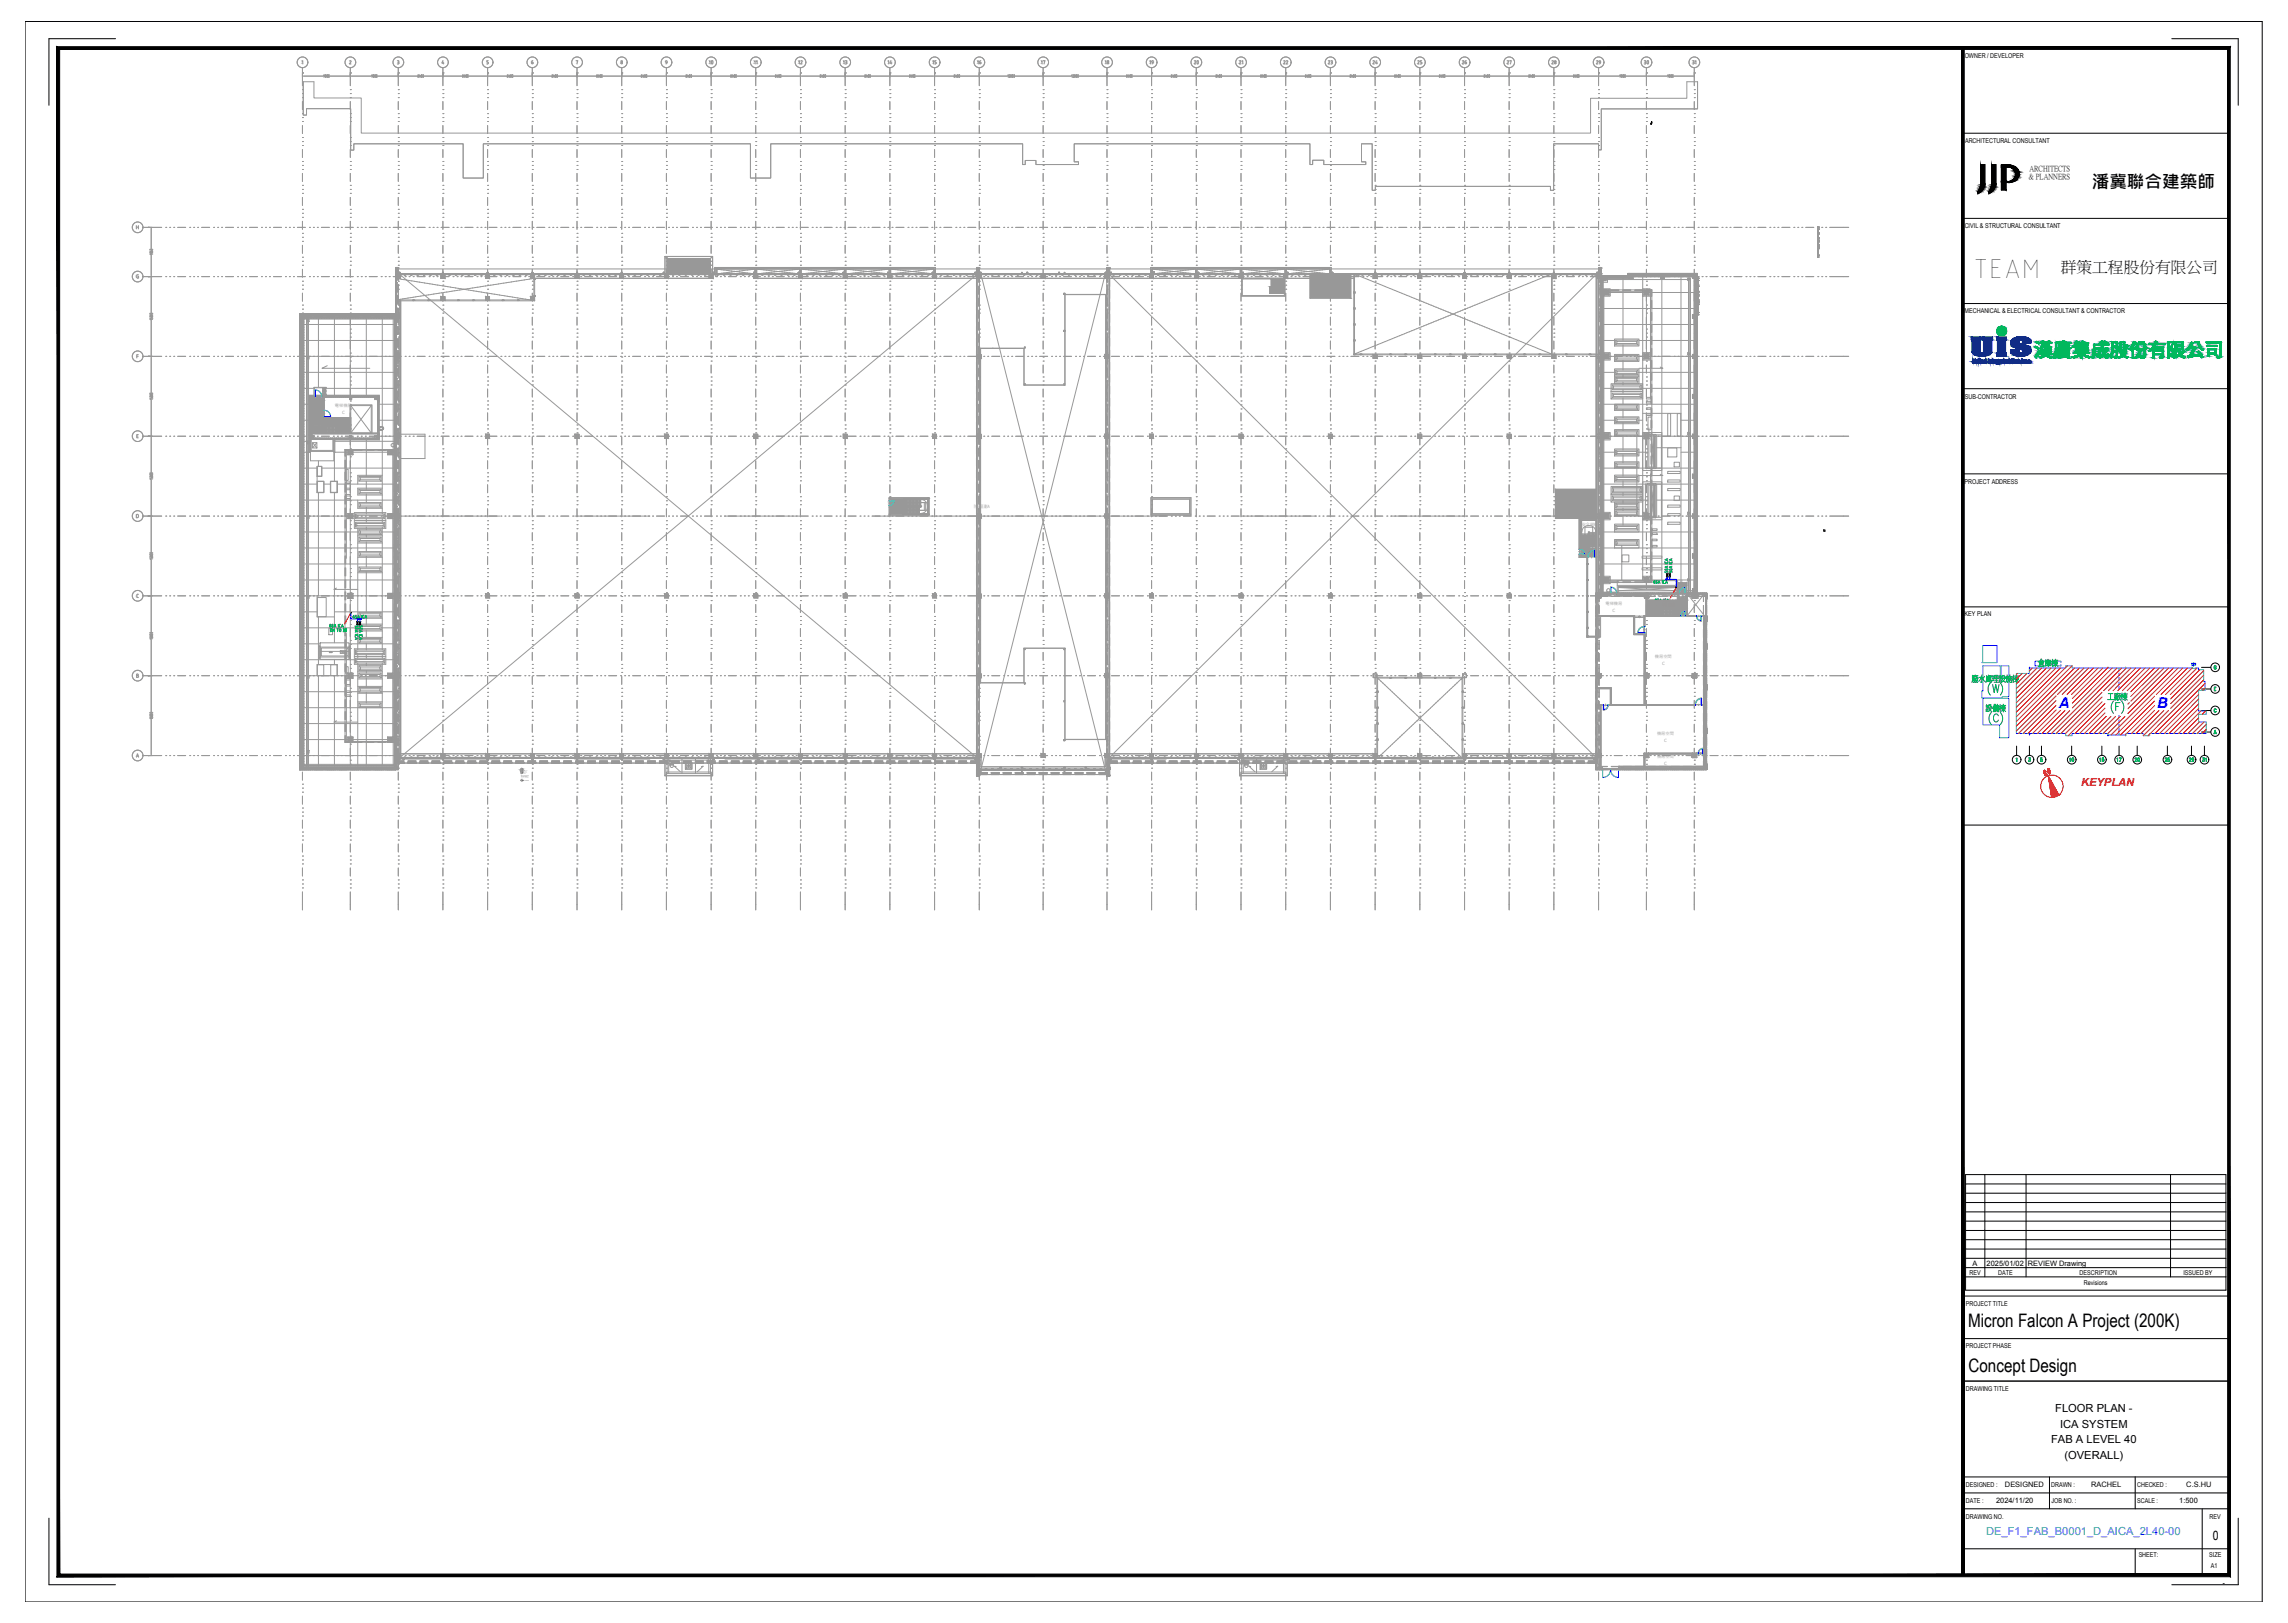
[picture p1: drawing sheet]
<svg xmlns="http://www.w3.org/2000/svg" width="860mm" height="610mm" viewBox="0 0 860 610" stroke-linecap="round" stroke-linejoin="round" font-family="sans-serif">
<defs><g id="words">
<text font-size="13.2" fill="#f00" x="762" y="252.6">倉庫棟</text>
<text font-size="11.9" fill="#009525" x="741.9" y="269.5">設備棟</text>
<text font-size="10.7" x="741.6" y="104.5">TEAM</text>
<text font-size="10.1" fill="#f00" x="789.5" y="265.3">工廠棟</text>
<g font-size="7">
<text x="739.8" y="498.6">Micron Falcon A Project (200K)</text>
<text x="740" y="515.6">Concept Design</text>
</g>
<text font-size="6.6" x="786.3" y="70.6">潘冀聯合建築師</text>
<text font-size="5.9" x="774.7" y="102.4">群策工程股份有限公司</text>
<g font-size="5.6" fill="#00f">
<text x="774" y="266">A</text>
<text x="810.9" y="266">B</text>
</g>
<g font-size="5.3" fill="#989898">
<text x="264.2" y="25.8">10</text>
<text x="447" y="25.8">20</text>
<text x="616.3" y="25.8">30</text>
</g>
<text font-size="4.9" x="831.8" y="578.8">0</text>
<g font-size="4.4" fill="#989898">
<text x="319.3" y="25.4" transform="rotate(-90 319.3 25.4)">13</text>
<text x="336.2" y="25.4" transform="rotate(-90 336.2 25.4)">14</text>
<text x="349.2" y="25.4">15</text>
<text x="366.2" y="25.4">16</text>
<text x="390.2" y="25.4">17</text>
<text x="417.7" y="25.4" transform="rotate(-90 417.7 25.4)">18</text>
<text x="468.1" y="25.4" transform="rotate(-90 468.1 25.4)">21</text>
<text x="481.2" y="25.4">22</text>
<text x="498.1" y="25.4">23</text>
<text x="514.7" y="25.4">24</text>
<text x="531.6" y="25.4">25</text>
<text x="548.6" y="25.4">26</text>
<text x="569" y="25.4" transform="rotate(-90 569 25.4)">27</text>
<text x="582.1" y="25.4">28</text>
<text x="602.5" y="25.4" transform="rotate(-90 602.5 25.4)">29</text>
<text x="635" y="25.4">31</text>
</g>
<g font-size="4.4">
<text x="780.3" y="287.5" transform="rotate(-90 780.3 287.5)">10</text>
<text x="791.6" y="287.5" transform="rotate(-90 791.6 287.5)">15</text>
<text x="794.5" y="287.5">17</text>
<text x="801.2" y="287.5">20</text>
<text x="812.4" y="287.5">25</text>
<text x="821.6" y="287.5">29</text>
<text x="826.6" y="287.5">31</text>
</g>
<text font-size="4.2" fill="#f00" x="782.3" y="295.4">KEYPLAN</text>
<g font-size="4.2">
<text x="772.6" y="530.5">FLOOR PLAN -</text>
<text x="774.4" y="536.5">ICA SYSTEM</text>
<text x="771" y="542.5">FAB A LEVEL 40</text>
<text x="776" y="548.5">(OVERALL)</text>
</g>
<text font-size="4.2" fill="#007fff" x="746.6" y="576.8">DE_F1_FAB_B0001_D_AICA_2L40-00</text>
<g font-size="4" fill="#989898">
<text x="285.4" y="25.4" transform="rotate(-90 285.4 25.4)">11</text>
<text x="302.3" y="25.4" transform="rotate(-90 302.3 25.4)">12</text>
<text x="434.3" y="25.4" transform="rotate(-90 434.3 25.4)">19</text>
</g>
<text font-size="3.5" x="835.6" y="596">-</text>
<g font-size="2.9">
<text x="762.9" y="64.4">ARCHITECTS</text>
<text x="762.7" y="67.3">&amp; PLANNERS</text>
</g>
<g font-size="2.8">
<text x="741.4" y="475.8">A</text>
<text x="746.8" y="475.8">2025/01/02</text>
<text x="762.2" y="475.6">REVIEW Drawing</text>
<text x="753.7" y="558.9">DESIGNED</text>
<text x="786" y="558.9">RACHEL</text>
<text x="821.8" y="558.9">C.S.HU</text>
<text x="750.3" y="564.7">2024/11/20</text>
<text x="819.2" y="564.8">1:500</text>
</g>
<g font-size="2.5">
<text x="738.5" y="21.9">OWNER / DEVELOPER</text>
<text x="738.7" y="53.6">ARCHITECTURAL CONSULTANT</text>
<text x="738.5" y="85.6">CIVIL &amp; STRUCTURAL CONSULTANT</text>
<text x="738.5" y="117.8">MECHANICAL &amp; ELECTRICAL CONSULTANT &amp; CONTRACTOR</text>
<text x="738.6" y="149.9">SUB-CONTRACTOR</text>
<text x="738.5" y="182">PROJECT ADDRESS</text>
<text x="738.5" y="231.6">KEY PLAN</text>
<text x="740.3" y="479.1">REV</text>
<text x="751.1" y="479.1">DATE</text>
<text x="781.8" y="479.1">DESCRIPTION</text>
<text x="820.7" y="479.1">ISSUED BY</text>
<text x="783.3" y="483">Revisions</text>
<text x="739" y="490.7">PROJECT TITLE</text>
<text x="739" y="506.7">PROJECT PHASE</text>
<text x="739" y="522.6">DRAWING TITLE</text>
<text x="739" y="559">DESIGNED :</text>
<text x="771" y="559">DRAWN :</text>
<text x="803.3" y="559">CHECKED :</text>
<text x="739" y="564.9">DATE :</text>
<text x="771.2" y="564.9">JOB NO. :</text>
<text x="803.3" y="564.9">SCALE :</text>
<text x="739" y="570.7">DRAWING NO.</text>
<text x="830.6" y="570.7">REV</text>
<text x="803.9" y="585.2">SHEET:</text>
<text x="830.5" y="585.2">SIZE</text>
<text x="831.1" y="589.1">A1</text>
</g>
<g font-size="1.9" fill="#989898">
<text x="113.1" y="24.1">1</text>
<text x="131.2" y="24.1">2</text>
<text x="149.2" y="24.1">3</text>
<text x="166" y="24.1">4</text>
<text x="182.8" y="24.1">5</text>
<text x="199.5" y="24.1">6</text>
<text x="216.4" y="24.1">7</text>
<text x="233.2" y="24.1">8</text>
<text x="250" y="24.1">9</text>
<text x="266.2" y="24.1">10</text>
<text x="283" y="24.1">11</text>
<text x="299.8" y="24.1">12</text>
<text x="316.6" y="24.1">13</text>
<text x="333.4" y="24.1">14</text>
<text x="350.3" y="24.1">15</text>
<text x="367" y="24.1">16</text>
<text x="391" y="24.1">17</text>
<text x="415" y="24.1">18</text>
<text x="431.8" y="24.1">19</text>
<text x="448.6" y="24.1">20</text>
<text x="465.4" y="24.1">21</text>
<text x="482.2" y="24.1">22</text>
<text x="499.1" y="24.1">23</text>
<text x="515.8" y="24.1">24</text>
<text x="532.6" y="24.1">25</text>
<text x="549.4" y="24.1">26</text>
<text x="566.2" y="24.1">27</text>
<text x="583" y="24.1">28</text>
<text x="599.8" y="24.1">29</text>
<text x="617.8" y="24.1">30</text>
<text x="635.8" y="24.1">31</text>
<text x="51" y="86.1">H</text>
<text x="51" y="104.6">G</text>
<text x="51.2" y="134.6">F</text>
<text x="51.2" y="164.7">E</text>
<text x="51" y="194.6">D</text>
<text x="51.1" y="224.6">C</text>
<text x="51.1" y="254.7">B</text>
<text x="51" y="284.6">A</text>
</g>
<g font-size="1.6" fill="#989898">
<text x="117" y="153.3">安全梯I</text>
<text x="125.9" y="153">電梯機房</text>
<text x="333.7" y="189.6">安全梯F</text>
<text x="366.1" y="191.1">防火區劃A</text>
<text x="594.6" y="197.6">安全梯K</text>
<text x="597.1" y="200.3">-</text>
<text x="603.5" y="227.4">電梯機房</text>
<text x="606.2" y="230.2">C</text>
<text x="622.1" y="247.4">機房空間</text>
<text x="622.9" y="276.3">機房空間</text>
<text x="622.9" y="284.8">機房空間</text>
<text x="625.5" y="287.6">C</text>
</g>
<g font-size="1.1" fill="#989898">
<text x="594.9" y="207.3">DN</text>
<text x="631.6" y="218.6">UP</text>
</g>
</g></defs>
<g fill="none" stroke="#989898" stroke-width=".38">
<path d="M113.6 23.1l.2-.3v1.3M113.7 33.7h.1M113.7 35.2h.1M113.7 36.7h.1M113.7 27.4h.1M113.7 25.4v6.8M113.7 38.2v3M113.7 28.6h8.8M114 30.7h4v6.1h17.8v13.2h462.1v-13.1h36.2v-6.2h4v10.2h-36.2v15.4h-1v-2.3h-16.9v17.5h-1.2v-1.5h-65.8v1.5h-1.2v-17.5h-4v6.8h1.6v1h-15.8v-1.6h-4.2v1.6h-1v-7.8h-88.6v6.8h1.6v1h-16v-1.5h-4v1.5h-1v-7.8h-94.7v12.9h-7.6v-12.9h-100.4v12.9h-7.6v-12.9h-41.1v2.4h-1.2v-15.6h-16.6v2.5h-1.2zM121.7 28.3v.1M121.7 28.3l.2-.2-.2 1M121.7 28.4l.1 .2"/>
<path d="M121.8 28.6h.2M122.4 28v1.1zM122.6 28.6h.1M122.7 28.5v.1M122.7 28.6h.1M122.8 28.5v.1M122.8 28.6h.1M122.8 28.6h17.8M123 28v1.1zM123.6 28v1.1zM131.7 33.7h.1M131.7 35.2h.1"/>
<path d="M131.7 36.7h.1M131.7 27.4h.1M131.7 25.4v6.8M131.7 38.2v3M131.7 22.8l.3 .3-.6 1h.5M131.7 22.8l-.3 .2M139.7 28.3v.1M139.7 28.3l.3-.2-.2 1M139.7 28.4l.2 .2M139.9 28.6h.1M140.3 28.1l.3 .3-.3 .7M140.4 28.1v1"/>
<path d="M140.6 28.6h.1M140.7 28.6h.1M140.7 28.5v.1M140.8 28.5v.1M140.8 28.6h.1M140.9 28.6h17M141.1 28.1l-.2 .3 .2 .7M141.1 28.1v1M141.6 28v1.1zM149.4 22.8l.5 .1-.2 .5M149.5 23.4h.2M149.7 23.4l.3 .2"/>
<path d="M149.7 33.7h.1M149.7 35.2h.1M149.7 36.7h.1M149.7 27.4h.1M149.7 25.4v6.8M149.7 38.2v3M149.9 23.7v.1M150 23.8l-.6 .3M157 28.9l.2-.4 .1 .4M157 28.9l.2 .2 .1-.2M157.1 28.1h.2l-.1 .4zM157.8 28.1l-.2 .8h.4"/>
<path d="M157.9 28.6v.5M158 28.6h.1M158 28.5l.1 .1M158.1 28.6h.1M158.1 28.5v.1M158.2 28.6h.1M158.2 28.5v.1M158.3 28.6h16.4M158.4 28l.1 1.1zM159 28l.1 1.1zM166.4 22.8l-.3 1h.8M166.5 33.7h.1"/>
<path d="M166.5 35.2h.1M166.5 36.7h.1M166.5 27.4h.1M166.5 25.4v6.8M166.5 38.2v3M166.7 23.5v.6M173.8 28.8v.1M173.8 28.8l.2-.3 .1 .4M173.8 28.9l.2 .2 .1-.2M173.9 28.1h.2l-.1 .4zM174.6 28.1l-.2 .8h.4M174.7 28.6v.5"/>
<path d="M174.8 28.6h.1M174.8 28.5l.1 .1M174.9 28.6h.1M174.9 28.5v.1M175 28.5v.1M175 28.6h.1M175.1 28.6h16.4M175.2 28l.1 1.1zM175.8 28l.1 1.1zM183 24.1h.3M183.3 33.7h.1M183.3 35.2h.1"/>
<path d="M183.3 36.7h.1M183.3 27.4h.1M183.3 25.4v6.8M183.3 38.2v3M183.3 23.4l.3 .2M183.5 22.8h-.5v.6h.3M183.5 23.7v.1M183.6 23.8l-.3 .2M190.6 28.8v.1M190.7 28.8l.1-.3 .2 .4M190.7 28.9l.1 .2 .2-.2M190.7 28.1h.2l-.1 .4z"/>
<path d="M191.4 28.1l-.2 .8h.4M191.5 28.6v.5M191.5 28.6h.1M191.6 28.6h.1M191.6 28.5l.1 .1M191.7 28.6h.1M191.7 28.5v.1M191.8 28.5v.1M191.8 28.6h.1M191.8 28.6h16.6M192 28l.1 1.1zM192.6 28l.1 1.1z"/>
<path d="M200.1 33.7h.1M200.1 35.2h.1M200.1 36.7h.1M200.1 27.4h.1M200.1 23.4h-.3l.1 .5 .4 .1 .1-.3M200.1 25.4v6.8M200.1 38.2v3M200.1 23.4l.3 .2M200.3 22.8l-.5 .5M207.4 28.8v.1M207.5 28.8l.1-.3 .2 .4M207.5 28.9l.1 .2 .2-.2"/>
<path d="M207.5 28.1h.2l-.1 .4zM208.2 28.1l-.2 .8h.4M208.3 28.6v.5M208.4 28.6h.1M208.4 28.5l.1 .1M208.5 28.6h.1M208.5 28.5v.1M208.6 28.5v.1M208.6 28.6h.1M208.6 28.6h16.6M208.8 28.1l.2 .3-.2 .7M208.8 28.1v1"/>
<path d="M209.5 28.1l-.2 .6 .2 .4M209.5 28.1v1M216.6 22.9l.6-.1-.3 1.3M216.9 33.7h.1M216.9 35.2h.1M216.9 36.7h.1M216.9 27.4h.1M216.9 25.4v6.8M216.9 38.2v3M224.2 28.9l.2-.4 .2 .4M224.3 28.9l.1 .2 .2-.2M224.3 28.1h.2l-.1 .4z"/>
<path d="M224.9 28.1l-.1 .8h.4M225.1 28.6v.5M225.2 28.6h.1M225.2 28.5v.1M225.3 28.6h.1M225.3 28.5v.1M225.4 28.5v.1M225.4 28.6h.1M225.5 28.6h16.5M225.6 28l.2 .4-.2 .7zM226.2 28.1l.2 .6-.2 .4M226.2 28.1v1"/>
<path d="M233.4 23.7l.3 .3 .3-.3M233.5 23.6l.2-.2 .3 .2M233.7 33.7h.1M233.7 35.2h.1M233.7 36.7h.1M233.7 27.4h.1M233.7 25.4v6.8M233.7 38.2v3M241 28.8v.1M241 28.8l.2-.3 .1 .4M241 28.9l.2 .2 .1-.2M241.1 28.1h.2l-.1 .4z"/>
<path d="M241.8 28.1l-.2 .8h.4M241.9 28.6v.5M242 28.6h.1M242 28.5v.1M242.1 28.6h.1M242.1 28.5v.1M242.2 28.6h.1M242.2 28.5h.1M242.3 28.6h16.4M242.4 28l.1 1.1zM243 28.1l.2 .3-.2 .7M243 28.1v1"/>
<path d="M250.3 22.9h.4l.1 .6-.5-.2zM250.5 33.7h.1M250.5 35.2h.1M250.5 36.7h.1M250.5 27.4h.1M250.5 25.4v6.8M250.5 38.2v3M250.8 23.5l-.4 .5M257.8 28.8v.1M257.8 28.8l.2-.3 .1 .4M257.8 28.9l.2 .2 .1-.2M257.9 28.1h.2l-.1 .4z"/>
<path d="M258.6 28.1l-.2 .8h.4M258.7 28.6v.5M258.8 28.6h.1M258.9 28.5v.1M258.9 28.6h.1M259 28.6h.1M259 28.5v.1M259.3 28.1v1M259.3 28.1l-.2 .3 .2 .7M259.8 28v1.1zM267.3 33.7h.1M267.3 35.2h.1"/>
<path d="M267.3 36.7h.1M267.3 27.4v4.8M267.3 38.2v3M274.6 28.9l.2-.4 .1 .4M274.6 28.9l.2 .2 .1-.2M274.7 28.1h.2l-.1 .4zM275.4 28.1l-.2 .8h.4M275.5 28.6v.5M275.5 28.6h-16.4M275.6 28.6h.1M275.7 28.5v.1M275.7 28.6h.1"/>
<path d="M275.8 28.5v.1M275.8 28.6h.1M275.9 28.5v.1M275.9 28.6h16.4M276 28l.1 1.1zM276.6 28l.1 1.1zM284.1 33.7h.1M284.1 35.2h.1M284.1 36.7h.1M284.1 27.4h.1M284.1 25.4v6.8M284.1 38.2v3"/>
<path d="M291.4 28.9l.2-.4 .1 .4M291.5 28.9l.1 .2 .1-.2M291.5 28.1h.2l-.1 .4zM292.2 28.1l-.2 .8h.4M292.3 28.6v.5M292.4 28.6h.1M292.4 28.5l.1 .1M292.5 28.6h.1M292.5 28.5v.1M292.6 28.5v.1M292.6 28.6h.1M292.7 28.6h16.4"/>
<path d="M292.8 28l.1 1.1zM293.5 28.1v1M293.5 28.1l-.2 .3 .2 .7M300.9 33.7h.1M300.9 35.2h.1M300.9 36.7h.1M300.9 27.4h.1M300.9 25.4v6.8M300.9 38.2v3M308.2 28.9l.2-.4 .2 .4M308.3 28.9l.1 .2 .2-.2M308.3 28.1h.2l-.1 .4z"/>
<path d="M309 28.1l-.2 .8h.4M309.1 28.6v.5M309.2 28.6h.1M309.2 28.5l.1 .1M309.3 28.6h.1M309.3 28.5v.1M309.4 28.5v.1M309.4 28.6h.1M309.4 28.6h16.6M309.5 28.5v.1M309.6 28l.1 1.1zM310.2 28.1v1"/>
<path d="M310.2 28.1l.2 .6-.2 .4M317.7 33.7h.1M317.7 35.2h.1M317.7 36.7h.1M317.7 27.4h.1M317.7 25.4v6.8M317.7 38.2v3M325 28.9l.2-.4 .2 .4M325.1 28.9l.1 .2 .2-.2M325.1 28.1h.2l-.1 .4zM325.8 28.1l-.2 .8h.4M325.9 28.6v.5"/>
<path d="M326 28.6h.1M326 28.5l.1 .1M326.1 28.6h.1M326.1 28.5v.1M326.2 28.6h.1M326.2 28.5v.1M326.4 28l.1 1.1zM327 28l.2 .4-.2 .7zM334.5 33.7h.1M334.5 35.2h.1M334.5 36.7h.1M334.5 27.4h.1"/>
<path d="M334.5 25.4v6.8M334.5 38.2v3M341.8 28.8v.1M341.9 28.8l.1-.3 .2 .4M341.9 28.9l.1 .2 .2-.2M341.9 28.1h.2l-.1 .4zM342.5 28.1l-.1 .8h.4M342.7 28.6v.5M342.8 28.6h-16.5M342.8 28.6h.1M342.8 28.5l.1 .1M342.9 28.6h.1"/>
<path d="M342.9 28.5v.1M343 28.6h.1M343 28.5v.1M343.1 28.6h16.5M343.1 28.5v.1M343.3 28.1l-.2 .6 .2 .4M343.4 28.1v1M343.9 28.1v1M343.9 28.1l-.2 .3 .2 .7M351.3 33.7h.1M351.3 35.2h.1M351.3 36.7h.1"/>
<path d="M351.3 27.4h.1M351.3 25.4v6.8M351.3 38.2v3M358.6 28.9l.2-.4 .1 .4M358.6 28.9l.2 .2 .1-.2M358.7 28.1h.2l-.1 .4zM359.4 28.1l-.2 .8h.4M359.5 28.6v.5M359.6 28.6h.1M359.6 28.5v.1M359.7 28.6h.1M359.7 28.5v.1"/>
<path d="M359.8 28.6h.1M359.8 28.5v.1M359.9 28.6h20.1M360 28.1l.2 .3-.2 .7M360 28.1v1M360.7 28.1v1M360.7 28.1l-.2 .3 .2 .7M368.1 33.7h.1M368.1 35.2h.1M368.1 36.7h.1M368.1 27.4h.1M368.1 25.4v6.8"/>
<path d="M368.1 38.2v3M378.8 28.3l.2-.2v1M379.3 28.2l.2-.1 .1 .3M379.6 28.4l-.3 .7h.3M380 28v1.1zM380 28.6h.1M380.1 28.6h.1M380.1 28.5v.1M380.2 28.5v.1M380.2 28.6h.1M380.5 28.1l.3 .6-.3 .4M380.6 28.1v1"/>
<path d="M381.2 28v1.1zM392.1 33.7h.1M392.1 35.2h.1M392.1 36.7h.1M392.1 27.4h.1M392.1 25.4v6.8M392.1 38.2v3M402.8 28.3l.2-.2v1M403.3 28.2l.2-.1 .1 .3M403.6 28.4l-.3 .7h.3M404 28.1l.2 .6-.2 .4M404 28.1v1"/>
<path d="M404 28.6h-23.7M404 28.6h.1M404.1 28.6h.1M404.1 28.5v.1M404.2 28.6h.1M404.2 28.5v.1M404.7 28.1v1M404.7 28.1l-.2 .6 .2 .4M405.2 28v1.1zM416.1 33.7h.1M416.1 35.2h.1M416.1 36.7h.1"/>
<path d="M416.1 27.4h.1M416.1 25.4v6.8M416.1 38.2v3M423.4 28.8v.1M423.4 28.8l.2-.3 .1 .4M423.4 28.9l.2 .2 .1-.2M423.5 28.1h.2l-.1 .4zM424.2 28.1l-.2 .8h.4M424.3 28.6v.5M424.3 28.6h-20M424.4 28.6h.1M424.5 28.5v.1"/>
<path d="M424.5 28.6h.1M424.6 28.6h.1M424.6 28.5h.1M424.7 28.6h16.4M424.8 28l.1 1.1zM425.4 28.1l.2 .3-.2 .7M425.4 28.1v1M432.9 33.7h.1M432.9 35.2h.1M432.9 36.7h.1M432.9 27.4h.1M432.9 25.4v6.8"/>
<path d="M432.9 38.2v3M440.2 28.8v.1M440.3 28.8l.1-.3 .1 .4M440.3 28.9l.1 .2 .1-.2M440.3 28.1h.2l-.1 .4zM441 28.1l-.2 .8h.4M441.1 28.6v.5M441.2 28.6h.1M441.2 28.5l.1 .1M441.3 28.6h.1M441.3 28.5v.1M441.4 28.5v.1"/>
<path d="M441.4 28.6h.1M441.7 28.1v1M441.8 28.1l-.3 .6 .3 .4M442.2 28l.1 1.1zM449.7 33.7h.1M449.7 35.2h.1M449.7 36.7h.1M449.7 27.4v4.8M449.7 38.2v3M457 28.8v.1M457.1 28.8l.1-.3 .2 .4M457.1 28.9l.1 .2 .2-.2"/>
<path d="M457.1 28.1h.2l-.1 .4zM457.8 28.1l-.2 .8h.4M457.9 28.6v.5M457.9 28.6h-16.4M458 28.6h.1M458 28.5l.1 .1M458.1 28.6h.1M458.1 28.5v.1M458.2 28.5v.1M458.2 28.6h.1M458.3 28.6h16.5M458.4 28.1v1"/>
<path d="M458.4 28.1h.2M458.4 29.1h.2M458.5 28.1v1M459 28l.1 1.1zM466.5 33.7h.1M466.5 35.2h.1M466.5 36.7h.1M466.5 27.4h.1M466.5 25.4v6.8M466.5 38.2v3M473.8 28.9l.2-.4 .2 .4M473.9 28.9l.1 .2 .2-.2"/>
<path d="M473.9 28.1h.2l-.1 .4zM474.6 28.1l-.2 .8h.4M474.7 28.6v.5M474.8 28.6h.1M474.8 28.5v.1M474.9 28.6h.1M474.9 28.5v.1M475 28.5v.1M475.1 28.6h.1M475.1 28.6h16.5M475.1 28.5v.1M475.2 28.1v1"/>
<path d="M475.2 28.1l.2 .6-.2 .4M475.7 28.1l.3 .6-.3 .4M475.8 28.1v1M483.3 33.7h.1M483.3 35.2h.1M483.3 36.7h.1M483.3 27.4h.1M483.3 25.4v6.8M483.3 38.2v3M490.6 28.9l.2-.4 .2 .4M490.7 28.9l.1 .2 .2-.2M490.7 28.1h.2l-.1 .4z"/>
<path d="M491.4 28.1l-.2 .8h.4M491.5 28.6v.5M491.6 28.6h.1M491.6 28.5l.1 .1M491.7 28.5v.1M491.7 28.6h.1M491.8 28.6h.1M491.8 28.5v.1M492 28l.2 .4-.2 .7zM492.6 28l.2 .4-.2 .7zM500.1 33.7h.1M500.1 35.2h.1"/>
<path d="M500.1 36.7h.1M500.1 27.4h.1M500.1 25.4v6.8M500.1 38.2v3M507.4 28.9l.2-.4 .1 .4M507.5 28.9l.1 .2 .2-.2M507.5 28.1h.2l-.1 .4zM508.2 28.1l-.2 .8h.4M508.3 28.6v.5M508.4 28.6h-16.5M508.4 28.6h.1M508.5 28.5v.1"/>
<path d="M508.5 28.6h.1M508.6 28.6h.1M508.6 28.5v.1M508.8 28l.2 .4-.1 .7zM509.4 28v1.1zM516.9 33.7h.1M516.9 35.2h.1M516.9 36.7h.1M516.9 27.4h.1M516.9 25.4v6.8M516.9 38.2v3M524.2 28.9l.2-.4 .1 .4"/>
<path d="M524.2 28.9l.2 .2 .1-.2M524.3 28.1h.2l-.1 .4zM525 28.1l-.2 .8h.4M525.1 28.6v.5M525.1 28.6h-16.4M525.2 28.6h.1M525.3 28.5v.1M525.3 28.6h.1M525.4 28.5v.1M525.4 28.6h.1M525.5 28.5v.1M525.5 28.6h16.4"/>
<path d="M525.6 28l.1 1.1zM526.2 28l.1 1.1zM533.7 33.7h.1M533.7 35.2h.1M533.7 36.7h.1M533.7 27.4h.1M533.7 25.4v6.8M533.7 38.2v3M541 28.9l.2-.4 .1 .4M541 28.9l.2 .2 .1-.2M541.1 28.1h.2l-.1 .4zM541.8 28.1l-.2 .8h.4"/>
<path d="M541.9 28.6v.5M542 28.6h.1M542.1 28.5v.1M542.1 28.6h.1M542.2 28.5v.1M542.2 28.6h.1M542.3 28.6h16.4M542.4 28.1l.2 .6-.2 .4M542.4 28.1v1M543.1 28.1v1M543.1 28.1l-.2 .6 .2 .4M550.5 33.7h.1"/>
<path d="M550.5 35.2h.1M550.5 36.7h.1M550.5 27.4h.1M550.5 25.4v6.8M550.5 38.2v3M557.8 28.9l.2-.4 .2 .4M557.9 28.9l.1 .2 .2-.2M557.9 28.1h.2l-.1 .4zM558.6 28.1l-.2 .8h.4M558.7 28.6v.5M558.8 28.6h.1M558.8 28.5l.1 .1"/>
<path d="M558.9 28.6h.1M558.9 28.5v.1M559 28.6h.1M559 28.5v.1M559.1 28.6h16.4M559.2 28.1l.2 .3-.2 .7M559.2 28.1v1M559.8 28l.1 1.1zM567.3 33.7h.1M567.3 35.2h.1M567.3 36.7h.1M567.3 27.4h.1"/>
<path d="M567.3 25.4v6.8M567.3 38.2v3M574.6 28.8v.1M574.7 28.8l.1-.3 .2 .4M574.7 28.9l.1 .2 .2-.2M574.7 28.1h.2l-.1 .4zM575.4 28.1l-.2 .8h.4M575.5 28.6v.5M575.6 28.6h.1M575.6 28.5l.1 .1M575.7 28.6h.1M575.7 28.5v.1"/>
<path d="M575.8 28.5v.1M575.8 28.6h.1M575.9 28.5v.1M575.9 28.6h16.5M576 28l.1 1.1zM576.6 28l.1 1.1zM584.1 33.7h.1M584.1 35.2h.1M584.1 36.7h.1M584.1 27.4h.1M584.1 25.4v6.8M584.1 38.2v3"/>
<path d="M591.4 28.8v.1M591.5 28.8l.1-.3 .2 .4M591.5 28.9l.1 .2 .2-.2M591.5 28.1h.2l-.1 .4zM592.2 28.1l-.2 .8h.4M592.3 28.6v.5M592.4 28.6h.1M592.4 28.5l.1 .1M592.5 28.6h.1M592.5 28.5v.1M592.6 28.5v.1M592.7 28.6h.1"/>
<path d="M592.7 28.6h17.1M592.8 28l.1 1.1zM593.4 28l.2 .4-.2 .7zM600.9 33.7h.1M600.9 35.2h.1M600.9 36.7h.1M600.9 27.4h.1M600.9 25.4v6.8M600.9 38.2v3M609 28.6h.2M609.1 28.6l-.2-.2 .2-.3 .1 .5-.2 .5M609.6 28.1l.2 .3-.2 .7"/>
<path d="M609.6 28.1v1M609.8 28.6h.1M609.9 28.5v.1M609.9 28.6h.1M610 28.6h.1M610 28.5v.1M610.1 28.6h.1M610.1 28.6h17.7M610.1 28.5v.1M610.2 28v1.1zM610.8 28v1.1zM618.9 33.7h.1"/>
<path d="M618.9 35.2h.1M618.9 36.7h.1M618.9 27.4v4.8M618.9 38.2v3M626.9 28.3v.1M626.9 28.3l.3-.2-.2 1M626.9 28.4l.1 .2M627 28.6h.2M627.6 28l.2 .4-.2 .7zM627.8 28.6h.1M627.9 28.6h.1M627.9 28.5v.1"/>
<path d="M628 28.5v.1M628 28.6h.1M628.1 28.6h8.8M628.2 28v1.1zM628.7 28.1l.3 .6-.3 .4M628.8 28.1v1M636.9 33.7h.1M636.9 35.2h.1M636.9 36.7h.1M636.9 27.4h.1M636.9 25.4v6.8M636.9 38.2v3"/>
<path d="M113.7 42.7h.1M113.7 44.2h.1M113.7 45.7h.1M113.7 51.7h.1M113.7 53.2h.1M113.7 54.7h.1M113.7 47.2v3M113.7 56.2v3M131.7 42.7h.1M131.7 44.2h.1M131.7 45.7h.1M131.7 51.7h.1"/>
<path d="M131.7 53.2h.1M131.7 54.7h.1M131.7 47.2v3M131.7 56.2v3M149.7 42.7h.1M149.7 44.2h.1M149.7 45.7h.1M149.7 51.7h.1M149.7 53.2h.1M149.7 54.7h.1M149.7 47.2v3M149.7 56.2v3"/>
<path d="M166.5 42.7h.1M166.5 44.2h.1M166.5 45.7h.1M166.5 51.7h.1M166.5 53.2h.1M166.5 54.7h.1M166.5 47.2v3M166.5 56.2v3M183.3 42.7h.1M183.3 44.2h.1M183.3 45.7h.1M183.3 51.7h.1"/>
<path d="M183.3 53.2h.1M183.3 54.7h.1M183.3 47.2v3M183.3 56.2v3M200.1 42.7h.1M200.1 44.2h.1M200.1 45.7h.1M200.1 51.7h.1M200.1 53.2h.1M200.1 54.7h.1M200.1 47.2v3M200.1 56.2v3"/>
<path d="M216.9 42.7h.1M216.9 44.2h.1M216.9 45.7h.1M216.9 51.7h.1M216.9 53.2h.1M216.9 54.7h.1M216.9 47.2v3M216.9 56.2v3M233.7 42.7h.1M233.7 44.2h.1M233.7 45.7h.1M233.7 51.7h.1"/>
<path d="M233.7 53.2h.1M233.7 54.7h.1M233.7 47.2v3M233.7 56.2v3M250.5 42.7h.1M250.5 44.2h.1M250.5 45.7h.1M250.5 51.7h.1M250.5 53.2h.1M250.5 54.7h.1M250.5 47.2v3M250.5 56.2v3"/>
<path d="M267.3 42.7h.1M267.3 44.2h.1M267.3 45.7h.1M267.3 51.7h.1M267.3 53.2h.1M267.3 54.7h.1M267.3 47.2v3M267.3 56.2v3M284.1 42.7h.1M284.1 44.2h.1M284.1 45.7h.1M284.1 51.7h.1"/>
<path d="M284.1 53.2h.1M284.1 54.7h.1M284.1 47.2v3M284.1 56.2v3M300.9 42.7h.1M300.9 44.2h.1M300.9 45.7h.1M300.9 51.7h.1M300.9 53.2h.1M300.9 54.7h.1M300.9 47.2v3M300.9 56.2v3"/>
<path d="M317.7 42.7h.1M317.7 44.2h.1M317.7 45.7h.1M317.7 51.7h.1M317.7 53.2h.1M317.7 54.7h.1M317.7 47.2v3M317.7 56.2v3M334.5 42.7h.1M334.5 44.2h.1M334.5 45.7h.1M334.5 51.7h.1"/>
<path d="M334.5 53.2h.1M334.5 54.7h.1M334.5 47.2v3M334.5 56.2v3M351.3 42.7h.1M351.3 44.2h.1M351.3 45.7h.1M351.3 51.7h.1M351.3 53.2h.1M351.3 54.7h.1M351.3 47.2v3M351.3 56.2v3"/>
<path d="M368.1 42.7h.1M368.1 44.2h.1M368.1 45.7h.1M368.1 51.7h.1M368.1 53.2h.1M368.1 54.7h.1M368.1 47.2v3M368.1 56.2v3M392.1 42.7h.1M392.1 44.2h.1M392.1 45.7h.1M392.1 51.7h.1"/>
<path d="M392.1 53.2h.1M392.1 54.7h.1M392.1 47.2v3M392.1 56.2v3M416.1 42.7h.1M416.1 44.2h.1M416.1 45.7h.1M416.1 51.7h.1M416.1 53.2h.1M416.1 54.7h.1M416.1 47.2v3M416.1 56.2v3"/>
<path d="M432.9 42.7h.1M432.9 44.2h.1M432.9 45.7h.1M432.9 51.7h.1M432.9 53.2h.1M432.9 54.7h.1M432.9 47.2v3M432.9 56.2v3M449.7 42.7h.1M449.7 44.2h.1M449.7 45.7h.1M449.7 51.7h.1"/>
<path d="M449.7 53.2h.1M449.7 54.7h.1M449.7 47.2v3M449.7 56.2v3M466.5 42.7h.1M466.5 44.2h.1M466.5 45.7h.1M466.5 51.7h.1M466.5 53.2h.1M466.5 54.7h.1M466.5 47.2v3M466.5 56.2v3"/>
<path d="M483.3 42.7h.1M483.3 44.2h.1M483.3 45.7h.1M483.3 51.7h.1M483.3 53.2h.1M483.3 54.7h.1M483.3 47.2v3M483.3 56.2v3M500.1 42.7h.1M500.1 44.2h.1M500.1 45.7h.1M500.1 51.7h.1"/>
<path d="M500.1 53.2h.1M500.1 54.7h.1M500.1 47.2v3M500.1 56.2v3M516.9 42.7h.1M516.9 44.2h.1M516.9 45.7h.1M516.9 51.7h.1M516.9 53.2h.1M516.9 54.7h.1M516.9 47.2v3M516.9 56.2v3"/>
<path d="M533.7 42.7h.1M533.7 44.2h.1M533.7 45.7h.1M533.7 51.7h.1M533.7 53.2h.1M533.7 54.7h.1M533.7 47.2v3M533.7 56.2v3M550.5 42.7h.1M550.5 44.2h.1M550.5 45.7h.1M550.5 51.7h.1"/>
<path d="M550.5 53.2h.1M550.5 54.7h.1M550.5 47.2v3M550.5 56.2v3M567.3 42.7h.1M567.3 44.2h.1M567.3 45.7h.1M567.3 51.7h.1M567.3 53.2h.1M567.3 54.7h.1M567.3 47.2v3M567.3 56.2v3"/>
<path d="M584.1 42.7h.1M584.1 44.2h.1M584.1 45.7h.1M584.1 51.7h.1M584.1 53.2h.1M584.1 54.7h.1M584.1 47.2v3M584.1 56.2v3M600.9 42.7h.1M600.9 44.2h.1M600.9 45.7h.1M600.9 51.7h.1"/>
<path d="M600.9 53.2h.1M600.9 54.7h.1M600.9 47.2v3M600.9 56.2v3M618.9 42.7h.1M618.9 44.2h.1M618.9 45.7h.1M618.9 51.7h.1M618.9 53.2h.1M618.9 54.7h.1M618.9 47.2v3M618.9 56.2v3"/>
<path d="M636.9 42.7h.1M636.9 44.2h.1M636.9 45.7h.1M636.9 51.7h.1M636.9 53.2h.1M636.9 54.7h.1M636.9 47.2v3M636.9 56.2v3M113.7 60.7h.1M113.7 62.2h.1M113.7 63.7h.1M113.7 69.7h.1"/>
<path d="M113.7 71.2h.1M113.7 72.7h.1M113.7 78.7h.1M113.7 65.2v3M113.7 74.2v3M131.7 60.7h.1M131.7 62.2h.1M131.7 63.7h.1M131.7 69.7h.1M131.7 71.2h.1M131.7 72.7h.1M131.7 78.7h.1"/>
<path d="M131.7 65.2v3M131.7 74.2v3M149.7 60.7h.1M149.7 62.2h.1M149.7 63.7h.1M149.7 69.7h.1M149.7 71.2h.1M149.7 72.7h.1M149.7 78.7h.1M149.7 65.2v3M149.7 74.2v3M166.5 60.7h.1"/>
<path d="M166.5 62.2h.1M166.5 63.7h.1M166.5 69.7h.1M166.5 71.2h.1M166.5 72.7h.1M166.5 78.7h.1M166.5 65.2v3M166.5 74.2v3M183.3 60.7h.1M183.3 62.2h.1M183.3 63.7h.1M183.3 69.7h.1"/>
<path d="M183.3 71.2h.1M183.3 72.7h.1M183.3 78.7h.1M183.3 65.2v3M183.3 74.2v3M200.1 60.7h.1M200.1 62.2h.1M200.1 63.7h.1M200.1 69.7h.1M200.1 71.2h.1M200.1 72.7h.1M200.1 78.7h.1"/>
<path d="M200.1 65.2v3M200.1 74.2v3M216.9 60.7h.1M216.9 62.2h.1M216.9 63.7h.1M216.9 69.7h.1M216.9 71.2h.1M216.9 72.7h.1M216.9 78.7h.1M216.9 65.2v3M216.9 74.2v3M233.7 60.7h.1"/>
<path d="M233.7 62.2h.1M233.7 63.7h.1M233.7 69.7h.1M233.7 71.2h.1M233.7 72.7h.1M233.7 78.7h.1M233.7 65.2v3M233.7 74.2v3M250.5 60.7h.1M250.5 62.2h.1M250.5 63.7h.1M250.5 69.7h.1"/>
<path d="M250.5 71.2h.1M250.5 72.7h.1M250.5 78.7h.1M250.5 65.2v3M250.5 74.2v3M267.3 60.7h.1M267.3 62.2h.1M267.3 63.7h.1M267.3 69.7h.1M267.3 71.2h.1M267.3 72.7h.1M267.3 78.7h.1"/>
<path d="M267.3 65.2v3M267.3 74.2v3M284.1 60.7h.1M284.1 62.2h.1M284.1 63.7h.1M284.1 69.7h.1M284.1 71.2h.1M284.1 72.7h.1M284.1 78.7h.1M284.1 65.2v3M284.1 74.2v3M300.9 60.7h.1"/>
<path d="M300.9 62.2h.1M300.9 63.7h.1M300.9 69.7h.1M300.9 71.2h.1M300.9 72.7h.1M300.9 78.7h.1M300.9 65.2v3M300.9 74.2v3M317.7 60.7h.1M317.7 62.2h.1M317.7 63.7h.1M317.7 69.7h.1"/>
<path d="M317.7 71.2h.1M317.7 72.7h.1M317.7 78.7h.1M317.7 65.2v3M317.7 74.2v3M334.5 60.7h.1M334.5 62.2h.1M334.5 63.7h.1M334.5 69.7h.1M334.5 71.2h.1M334.5 72.7h.1M334.5 78.7h.1"/>
<path d="M334.5 65.2v3M334.5 74.2v3M351.3 60.7h.1M351.3 62.2h.1M351.3 63.7h.1M351.3 69.7h.1M351.3 71.2h.1M351.3 72.7h.1M351.3 78.7h.1M351.3 65.2v3M351.3 74.2v3M368.1 60.7h.1"/>
<path d="M368.1 62.2h.1M368.1 63.7h.1M368.1 69.7h.1M368.1 71.2h.1M368.1 72.7h.1M368.1 78.7h.1M368.1 65.2v3M368.1 74.2v3M392.1 60.7h.1M392.1 62.2h.1M392.1 63.7h.1M392.1 69.7h.1"/>
<path d="M392.1 71.2h.1M392.1 72.7h.1M392.1 78.7h.1M392.1 65.2v3M392.1 74.2v3M416.1 60.7h.1M416.1 62.2h.1M416.1 63.7h.1M416.1 69.7h.1M416.1 71.2h.1M416.1 72.7h.1M416.1 78.7h.1"/>
<path d="M416.1 65.2v3M416.1 74.2v3M432.9 60.7h.1M432.9 62.2h.1M432.9 63.7h.1M432.9 69.7h.1M432.9 71.2h.1M432.9 72.7h.1M432.9 78.7h.1M432.9 65.2v3M432.9 74.2v3M449.7 60.7h.1"/>
<path d="M449.7 62.2h.1M449.7 63.7h.1M449.7 69.7h.1M449.7 71.2h.1M449.7 72.7h.1M449.7 78.7h.1M449.7 65.2v3M449.7 74.2v3M466.5 60.7h.1M466.5 62.2h.1M466.5 63.7h.1M466.5 69.7h.1"/>
<path d="M466.5 71.2h.1M466.5 72.7h.1M466.5 78.7h.1M466.5 65.2v3M466.5 74.2v3M483.3 60.7h.1M483.3 62.2h.1M483.3 63.7h.1M483.3 69.7h.1M483.3 71.2h.1M483.3 72.7h.1M483.3 78.7h.1"/>
<path d="M483.3 65.2v3M483.3 74.2v3M500.1 60.7h.1M500.1 62.2h.1M500.1 63.7h.1M500.1 69.7h.1M500.1 71.2h.1M500.1 72.7h.1M500.1 78.7h.1M500.1 65.2v3M500.1 74.2v3M516.9 60.7h.1"/>
<path d="M516.9 62.2h.1M516.9 63.7h.1M516.9 69.7h.1M516.9 71.2h.1M516.9 72.7h.1M516.9 78.7h.1M516.9 65.2v3M516.9 74.2v3M533.7 60.7h.1M533.7 62.2h.1M533.7 63.7h.1M533.7 69.7h.1"/>
<path d="M533.7 71.2h.1M533.7 72.7h.1M533.7 78.7h.1M533.7 65.2v3M533.7 74.2v3M550.5 60.7h.1M550.5 62.2h.1M550.5 63.7h.1M550.5 69.7h.1M550.5 71.2h.1M550.5 72.7h.1M550.5 78.7h.1"/>
<path d="M550.5 65.2v3M550.5 74.2v3M567.3 60.7h.1M567.3 62.2h.1M567.3 63.7h.1M567.3 69.7h.1M567.3 71.2h.1M567.3 72.7h.1M567.3 78.7h.1M567.3 65.2v3M567.3 74.2v3M584.1 60.7h.1"/>
<path d="M584.1 62.2h.1M584.1 63.7h.1M584.1 69.7h.1M584.1 71.2h.1M584.1 72.7h.1M584.1 78.7h.1M584.1 65.2v3M584.1 74.2v3M600.9 60.7h.1M600.9 62.2h.1M600.9 63.7h.1M600.9 69.7h.1"/>
<path d="M600.9 71.2h.1M600.9 72.7h.1M600.9 78.7h.1M600.9 65.2v3M600.9 74.2v3M618.9 60.7h.1M618.9 62.2h.1M618.9 63.7h.1M618.9 69.7h.1M618.9 71.2h.1M618.9 72.7h.1M618.9 78.7h.1"/>
<path d="M618.9 65.2v3M618.9 74.2v3M636.9 60.7h.1M636.9 62.2h.1M636.9 63.7h.1M636.9 69.7h.1M636.9 71.2h.1M636.9 72.7h.1M636.9 78.7h.1M636.9 65.2v3M636.9 74.2v3M51.3 84.8v1.2"/>
<path d="M51.3 85.4h.8M52.1 84.8v1.2M53.7 85.5h7.1M55.7 85.5h.1M56.3 94.3v.3l.5-.2M56.3 93.7l1.1 .1zM56.8 94.6h.1M56.8 94.7h.1M56.8 94.8h.1M56.8 85.5v9M56.8 94.4l.5-.1 .1 .3M56.9 94.8h.1"/>
<path d="M56.9 95.4l-.6 .1 .4 .2 .2-.2M56.9 94.6h.1M56.9 94.8l-.1 24M56.9 95.5l.5 .1M56.9 94.7h.1M57.4 94.8v.4l-.8-.4-.3 .2 .2 .1M62.3 85.5h.1M63.8 85.5h.1M65.3 85.5h.1M66.8 85.5h3M71.3 85.5h.1M72.8 85.5h.1"/>
<path d="M74.3 85.5h.1M75.8 85.5h3M80.3 85.5h.1M81.8 85.5h.1M83.3 85.5h.1M84.8 85.5h3M89.3 85.5h.1M90.8 85.5h.1M92.3 85.5h.1M93.8 85.5h3M98.3 85.5h.1M99.8 85.5h.1"/>
<path d="M101.3 85.5h.1M102.8 85.5h3M107.3 85.5h.1M108.8 85.5h.1M110.3 85.5h.1M111.8 85.5h3M113.7 80.2h.1M113.7 81.7h.1M113.7 87.7h.1M113.7 89.2h.1M113.7 90.7h.1M113.7 96.7h.1"/>
<path d="M113.7 98.2h.1M113.7 99.7h.1M113.7 83.2v3M113.7 92.2v3M116.3 85.5h.1M117.8 85.5h.1M119.3 85.5h.1M120.8 85.5h3M125.3 85.5h.1M126.8 85.5h.1M128.3 85.5h.1M129.8 85.5h3"/>
<path d="M131.7 80.2h.1M131.7 81.7h.1M131.7 87.7h.1M131.7 89.2h.1M131.7 90.7h.1M131.7 96.7h.1M131.7 98.2h.1M131.7 99.7h.1M131.7 83.2v3M131.7 92.2v3M134.3 85.5h.1M135.8 85.5h.1"/>
<path d="M137.3 85.5h.1M138.8 85.5h3M143.3 85.5h.1M144.8 85.5h.1M146.3 85.5h.1M147.8 85.5h3M149.7 80.2h.1M149.7 81.7h.1M149.7 87.7h.1M149.7 89.2h.1M149.7 90.7h.1M149.7 96.7h.1"/>
<path d="M149.7 98.2h.1M149.7 99.7h.1M149.7 83.2v3M149.7 92.2v3M152.3 85.5h.1M153.8 85.5h.1M155.3 85.5h.1M156.8 85.5h3M161.3 85.5h.1M162.8 85.5h.1M164.3 85.5h.1M165.8 85.5h3"/>
<path d="M166.5 80.2h.1M166.5 81.7h.1M166.5 87.7h.1M166.5 89.2h.1M166.5 90.7h.1M166.5 96.7h.1M166.5 98.2h.1M166.5 99.7h.1M166.5 83.2v3M166.5 92.2v3M170.3 85.5h.1M171.8 85.5h.1"/>
<path d="M173.3 85.5h.1M174.8 85.5h3M179.3 85.5h.1M180.8 85.5h.1M182.3 85.5h.1M183.3 80.2h.1M183.3 81.7h.1M183.3 87.7h.1M183.3 89.2h.1M183.3 90.7h.1M183.3 96.7h.1M183.3 98.2h.1"/>
<path d="M183.3 99.7h.1M183.3 83.2v3M183.3 92.2v3M183.8 85.5h3M188.3 85.5h.1M189.8 85.5h.1M191.3 85.5h.1M192.8 85.5h3M197.3 85.5h.1M198.8 85.5h.1M200.1 80.2h.1M200.1 81.7h.1"/>
<path d="M200.1 87.7h.1M200.1 89.2h.1M200.1 90.7h.1M200.1 96.7h.1M200.1 98.2h.1M200.1 99.7h.1M200.1 83.2v3M200.1 92.2v3M200.3 85.5h.1M201.8 85.5h3M206.3 85.5h.1M207.8 85.5h.1"/>
<path d="M209.3 85.5h.1M210.8 85.5h3M215.3 85.5h.1M216.8 85.5h.1M216.9 80.2h.1M216.9 81.7h.1M216.9 87.7h.1M216.9 89.2h.1M216.9 90.7h.1M216.9 96.7h.1M216.9 98.2h.1M216.9 99.7h.1"/>
<path d="M216.9 83.2v3M216.9 92.2v3M218.3 85.5h.1M219.8 85.5h3M224.3 85.5h.1M225.8 85.5h.1M227.3 85.5h.1M228.8 85.5h3M233.3 85.5h.1M233.7 80.2h.1M233.7 81.7h.1M233.7 87.7h.1"/>
<path d="M233.7 89.2h.1M233.7 90.7h.1M233.7 96.7h.1M233.7 98.2h.1M233.7 99.7h.1M233.7 83.2v3M233.7 92.2v3M234.8 85.5h.1M236.3 85.5h.1M237.8 85.5h3M242.3 85.5h.1M243.8 85.5h.1"/>
<path d="M245.3 85.5h.1M246.8 85.5h3M250 96.4v6.5l.8-.1M250 96.4h17.9M250 96.4l.8 .8M250.5 80.2h.1M250.5 81.7h.1M250.5 87.7h.1M250.5 89.2h.1M250.5 90.7h.1M250.5 96.7h.1M250.5 98.2h.1"/>
<path d="M250.5 99.7h.1M250.5 83.2v3M250.5 92.2v3M250.7 97.1h16.4v5.8h-16.4zM250.8 97.2v5.6M250.8 97.8h16.3M250.8 97.2h16.3M251.3 85.5h.1M251.4 97.2v5.6M252.8 85.5h.1M253.1 100a.61 .61 0 0 0-.6-.6 .61 .61 0 0 0-.6 .6v.7h.3M254.3 85.5h.1"/>
<path d="M255.8 97.8l-2.3 2.1 .7-.1M255.8 85.5h3M256.4 97.2v5.6M260.3 85.5h.1M261.4 97.2v5.6M261.8 85.5h.1M262.1 97.8l2.3 2.1-.7-.1M263.3 85.5h.1M264.8 85.5h3M266.4 97.2v5.6M267.1 97.2v5.6M267.3 80.2h.1"/>
<path d="M267.3 81.7h.1M267.3 87.7h.1M267.3 89.2h.1M267.3 90.7h.1M267.3 96.7h.1M267.3 98.2h.1M267.3 99.7h.1M267.3 83.2v3M267.3 92.2v3M267.9 96.4l-.1 6.8M267.9 96.4l-.8 .8M269.3 85.5h.1"/>
<path d="M270.8 85.5h.1M272.3 85.5h.1M273.8 85.5h3M278.3 85.5h.1M279.8 85.5h.1M281.3 85.5h.1M282.8 85.5h3M284.1 80.2h.1M284.1 81.7h.1M284.1 87.7h.1M284.1 89.2h.1M284.1 90.7h.1"/>
<path d="M284.1 96.7h.1M284.1 98.2h.1M284.1 99.7h.1M284.1 83.2v3M284.1 92.2v3M287.3 85.5h.1M288.8 85.5h.1M290.3 85.5h.1M291.8 85.5h3M296.3 85.5h.1M297.8 85.5h.1M299.3 85.5h.1"/>
<path d="M300.8 85.5h3M300.9 80.2h.1M300.9 81.7h.1M300.9 87.7h.1M300.9 89.2h.1M300.9 90.7h.1M300.9 96.7h.1M300.9 98.2h.1M300.9 99.7h.1M300.9 83.2v3M300.9 92.2v3M305.3 85.5h.1"/>
<path d="M306.8 85.5h.1M308.3 85.5h.1M309.8 85.5h3M314.3 85.5h.1M315.8 85.5h.1M317.3 85.5h.1M317.7 80.2h.1M317.7 81.7h.1M317.7 87.7h.1M317.7 89.2h.1M317.7 90.7h.1M317.7 96.7h.1"/>
<path d="M317.7 98.2h.1M317.7 99.7h.1M317.7 83.2v3M317.7 92.2v3M318.8 85.5h3M323.3 85.5h.1M324.8 85.5h.1M326.3 85.5h.1M327.8 85.5h3M332.3 85.5h.1M333.8 85.5h.1M334.5 80.2h.1"/>
<path d="M334.5 81.7h.1M334.5 87.7h.1M334.5 89.2h.1M334.5 90.7h.1M334.5 96.7h.1M334.5 98.2h.1M334.5 99.7h.1M334.5 83.2v3M334.5 92.2v3M335.3 85.5h.1M336.8 85.5h3M341.3 85.5h.1"/>
<path d="M342.8 85.5h.1M344.3 85.5h.1M345.8 85.5h3M350.3 85.5h.1M351.3 80.2h.1M351.3 81.7h.1M351.3 87.7h.1M351.3 89.2h.1M351.3 90.7h.1M351.3 96.7h.1M351.3 98.2h.1M351.3 99.7h.1"/>
<path d="M351.3 83.2v3M351.3 92.2v3M351.8 85.5h.1M353.3 85.5h.1M354.8 85.5h3M359.3 85.5h.1M360.8 85.5h.1M362.3 85.5h.1M363.8 85.5h3M368.1 80.2h.1M368.1 81.7h.1M368.1 87.7h.1"/>
<path d="M368.1 89.2h.1M368.1 90.7h.1M368.1 96.7h.1M368.1 98.2h.1M368.1 99.7h.1M368.1 83.2v3M368.1 92.2v3M368.3 85.5h.1M369.8 85.5h.1M371.3 85.5h.1M372.8 85.5h3M377.3 85.5h.1"/>
<path d="M378.8 85.5h.1M380.3 85.5h.1M381.8 85.5h3M386.3 85.5h.1M387.8 85.5h.1M389.3 85.5h.1M390.8 85.5h3M392.1 80.2h.1M392.1 81.7h.1M392.1 87.7h.1M392.1 89.2h.1M392.1 90.7h.1"/>
<path d="M392.1 96.7h.1M392.1 98.2h.1M392.1 99.7h.1M392.1 83.2v3M392.1 92.2v3M395.3 85.5h.1M396.8 85.5h.1M398.3 85.5h.1M399.8 85.5h3M404.3 85.5h.1M405.8 85.5h.1M407.3 85.5h.1"/>
<path d="M408.8 85.5h3M413.3 85.5h.1M414.8 85.5h.1M416.1 80.2h.1M416.1 81.7h.1M416.1 87.7h.1M416.1 89.2h.1M416.1 90.7h.1M416.1 96.7h.1M416.1 98.2h.1M416.1 99.7h.1M416.1 83.2v3"/>
<path d="M416.1 92.2v3M416.3 85.5h.1M417.8 85.5h3M422.3 85.5h.1M423.8 85.5h.1M425.3 85.5h.1M426.8 85.5h3M431.3 85.5h.1M432.8 85.5h.1M432.9 80.2h.1M432.9 81.7h.1M432.9 87.7h.1"/>
<path d="M432.9 89.2h.1M432.9 90.7h.1M432.9 96.7h.1M432.9 98.2h.1M432.9 99.7h.1M432.9 83.2v3M432.9 92.2v3M434.3 85.5h.1M435.8 85.5h3M440.3 85.5h.1M441.8 85.5h.1M443.3 85.5h.1"/>
<path d="M444.8 85.5h3M449.3 85.5h.1M449.7 80.2h.1M449.7 81.7h.1M449.7 87.7h.1M449.7 89.2h.1M449.7 90.7h.1M449.7 96.7h.1M449.7 98.2h.1M449.7 99.7h.1M449.7 83.2v3M449.7 92.2v3"/>
<path d="M450.8 85.5h.1M452.3 85.5h.1M453.8 85.5h3M458.3 85.5h.1M459.8 85.5h.1M461.3 85.5h.1M462.8 85.5h3M466.5 80.2h.1M466.5 81.7h.1M466.5 87.7h.1M466.5 89.2h.1M466.5 90.7h.1"/>
<path d="M466.5 96.7h.1M466.5 98.2h.1M466.5 99.7h.1M466.5 83.2v3M466.5 92.2v3M467.3 85.5h.1M468.8 85.5h.1M470.3 85.5h.1M471.8 85.5h3M476.3 85.5h.1M477.8 85.5h.1M479.3 85.5h.1"/>
<path d="M480.8 85.5h3M483.3 80.2h.1M483.3 81.7h.1M483.3 87.7h.1M483.3 89.2h.1M483.3 90.7h.1M483.3 96.7h.1M483.3 98.2h.1M483.3 99.7h.1M483.3 83.2v3M483.3 92.2v3M485.3 85.5h.1"/>
<path d="M486.8 85.5h.1M488.3 85.5h.1M489.8 85.5h3M494.3 85.5h.1M495.8 85.5h.1M497.3 85.5h.1M498.8 85.5h3M500.1 80.2h.1M500.1 81.7h.1M500.1 87.7h.1M500.1 89.2h.1M500.1 90.7h.1"/>
<path d="M500.1 96.7h.1M500.1 98.2h.1M500.1 99.7h.1M500.1 83.2v3M500.1 92.2v3M503.3 85.5h.1M504.8 85.5h.1M506.3 85.5h.1M507.8 85.5h3M512.3 85.5h.1M513.8 85.5h.1M515.3 85.5h.1"/>
<path d="M516.8 85.5h3M516.9 80.2h.1M516.9 81.7h.1M516.9 87.7h.1M516.9 89.2h.1M516.9 90.7h.1M516.9 96.7h.1M516.9 98.2h.1M516.9 99.7h.1M516.9 83.2v3M516.9 92.2v3M521.3 85.5h.1"/>
<path d="M522.8 85.5h.1M524.3 85.5h.1M525.8 85.5h3M530.3 85.5h.1M531.8 85.5h.1M533.3 85.5h.1M533.7 80.2h.1M533.7 81.7h.1M533.7 87.7h.1M533.7 89.2h.1M533.7 90.7h.1M533.7 96.7h.1"/>
<path d="M533.7 98.2h.1M533.7 99.7h.1M533.7 83.2v3M533.7 92.2v3M534.8 85.5h3M539.3 85.5h.1M540.8 85.5h.1M542.3 85.5h.1M543.8 85.5h3M548.3 85.5h.1M549.8 85.5h.1M550.5 80.2h.1"/>
<path d="M550.5 81.7h.1M550.5 87.7h.1M550.5 89.2h.1M550.5 90.7h.1M550.5 96.7h.1M550.5 98.2h.1M550.5 99.7h.1M550.5 83.2v3M550.5 92.2v3M551.3 85.5h.1M552.8 85.5h3M557.3 85.5h.1"/>
<path d="M558.8 85.5h.1M560.3 85.5h.1M561.8 85.5h3M566.3 85.5h.1M567.3 80.2h.1M567.3 81.7h.1M567.3 87.7h.1M567.3 89.2h.1M567.3 90.7h.1M567.3 96.7h.1M567.3 98.2h.1M567.3 99.7h.1"/>
<path d="M567.3 83.2v3M567.3 92.2v3M567.8 85.5h.1M569.3 85.5h.1M570.8 85.5h3M575.3 85.5h.1M576.8 85.5h.1M578.3 85.5h.1M579.8 85.5h3M584.1 80.2h.1M584.1 81.7h.1M584.1 87.7h.1"/>
<path d="M584.1 89.2h.1M584.1 90.7h.1M584.1 96.7h.1M584.1 98.2h.1M584.1 99.7h.1M584.1 83.2v3M584.1 92.2v3M584.3 85.5h.1M585.8 85.5h.1M587.3 85.5h.1M588.8 85.5h3M593.3 85.5h.1"/>
<path d="M594.8 85.5h.1M596.3 85.5h.1M597.8 85.5h3M600.9 80.2h.1M600.9 81.7h.1M600.9 87.7h.1M600.9 89.2h.1M600.9 90.7h.1M600.9 96.7h.1M600.9 98.2h.1M600.9 99.7h.1M600.9 83.2v3"/>
<path d="M600.9 92.2v3M602.3 85.5h.1M603.8 85.5h.1M605.3 85.5h.1M606.8 85.5h3M611.3 85.5h.1M612.8 85.5h.1M614.3 85.5h.1M615.8 85.5h3M618.9 80.2h.1M618.9 81.7h.1M618.9 87.7h.1"/>
<path d="M618.9 89.2h.1M618.9 90.7h.1M618.9 96.7h.1M618.9 98.2h.1M618.9 99.7h.1M618.9 83.2v3M618.9 92.2v3M620.3 85.5h.1M621.8 85.5h.1M623.3 85.5h.1M624.8 85.5h3M629.3 85.5h.1"/>
<path d="M630.8 85.5h.1M632.3 85.5h.1M633.8 85.5h3M636.9 80.2h.1M636.9 81.7h.1M636.9 87.7h.1M636.9 89.2h.1M636.9 90.7h.1M636.9 96.7h.1M636.9 98.2h.1M636.9 99.7h.1M636.9 83.2v3"/>
<path d="M636.9 92.2v3M638.3 85.5h.1M639.8 85.5h.1M641.3 85.5h.1M642.8 85.5h3M647.3 85.5h.1M648.8 85.5h.1M650.3 85.5h.1M651.8 85.5h3M656.3 85.5h.1M657.8 85.5h.1M659.3 85.5h.1"/>
<path d="M660.8 85.5h3M665.3 85.5h.1M666.8 85.5h.1M668.3 85.5h.1M669.8 85.5h3M674.3 85.5h.1M675.8 85.5h.1M677.3 85.5h.1M678.8 85.5h3M683.2 92.5h.1M683.2 91.9h.1M683.2 92h.1"/>
<path d="M683.2 87.9h.1M683.2 88h.1M683.2 89.3h.1M683.2 89.4h.1M683.2 85.4h.1M683.2 86h.1M683.2 87.5h.1M683.2 93.4h.1M683.2 95.9h.1M683.2 96.5h.1M683.2 96.6h.1M683.2 92.7h.1"/>
<path d="M683.2 92.8h.1M683.2 92.9h.1M683.2 89.6h.1M683.2 90.5h.1M683.2 90.3h.1M683.2 90.2h.1M683.2 90.9h.1M683.2 91h.1M683.2 92.1h.1M683.2 91.8h.1M683.2 85.4h.3M683.2 90.5h.3"/>
<path d="M683.2 85.4v2.1M683.2 87.9v1.5M683.2 89.6v.9M683.2 90.9v1.2M683.2 92.5v.4M683.2 93.4v3.2M683.2 92.1h.3M683.2 91.8h.3M683.2 88.7h.3M683.2 87.9h.3M683.2 89.4h.3M683.2 87.2h.3"/>
<path d="M683.2 86h.3M683.2 87.5h.3M683.2 94.5h.3M683.2 93.8h.3M683.2 93.4h.3M683.2 94.6h.3M683.2 95.9h.3M683.2 96.5h.3M683.2 96.6h.3M683.2 95.6h.3M683.2 94.9h.3M683.2 92.7h.3"/>
<path d="M683.2 92.9h.3M683.2 89.6h.3M683.2 90.2h.3M683.2 89.9h.3M683.2 90h.3M683.2 90.9h.3M683.2 91h.3M683.2 91.2h.3M683.2 91.4h.3M683.2 91.6h.3M683.3 85.4h.1M683.3 85.5h.1"/>
<path d="M683.3 90.2h.1M683.4 85.4h.1M683.5 95.9h.1M683.5 87.5h.1M683.5 86.2h.1M683.5 86.1h.1M683.5 89.6h.1M683.5 90.5h.1M683.5 89.9h.1M683.5 89.8h.1M683.5 92.7h.1M683.5 92.5h.1"/>
<path d="M683.5 92.8h.1M683.5 91.9h.1M683.5 92h.1M683.5 87.9h.1M683.5 88h.1M683.5 89.3h.1M683.5 89.4h.1M683.5 85.4h.1M683.5 93.4h.1M683.5 96.5h.1M683.5 96.6h.1M683.5 92.9h.1"/>
<path d="M683.5 90.3h.1M683.5 90.2h.1M683.5 90.9h.1M683.5 91h.1M683.5 92.1h.1M683.5 91.8h.1M683.5 85.4v2.1M683.5 87.9v1.5M683.5 89.6v.9M683.5 90.9v1.2M683.5 92.5v.4M683.5 93.4v3.2"/>
<path d="M683.5 92.5l-.3 .1M684.8 85.5h.1M686.3 85.5h.1M687.8 85.5h7.1M51.7 103.3h.4M51.7 103.3l-.3 .4v.7l.3 .1M51.9 103.9h.2v.6h-.4M53.7 104h7.1M55.7 104h.1M56.3 119.5v.3l.5-.2M56.3 118.4h1.1zM56.4 118.9h.9"/>
<path d="M56.4 117.9h.9M56.4 118.9l.3 .2 .7-.2M56.4 117.9l.3-.2 .7 .2M56.8 119h.1M56.8 118.9h.1M56.8 118.8h.1M56.8 119.1v29.6M56.9 119h.1M56.9 118.9h.1M56.9 118.8h.1M56.9 119.1h-.1M56.9 119v.1"/>
<path d="M57.2 119.5l-.4 .1M57.2 119.5l.2 .3M62.3 104h.1M63.8 104h.1M65.3 104h.1M66.8 104h3M71.3 104h.1M72.8 104h.1M74.3 104h.1M75.8 104h3M80.3 104h.1M81.8 104h.1"/>
<path d="M83.3 104h.1M84.8 104h3M89.3 104h.1M90.8 104h.1M92.3 104h.1M93.8 104h3M98.3 104h.1M99.8 104h.1M101.3 104h.1M102.8 104h3M107.3 104h.1M108.8 104h.1"/>
<path d="M110.3 104h.1M111.8 104h3M112.6 117.9v171.4M112.6 117.9h36.4M112.6 117.9h36.1M112.6 117.9l1.4 1.4M112.7 117.9h.1M112.7 118.1l.2 .1M112.7 119.5l.2 .2M112.7 118.8l.2 .1M112.9 119.9l-.2 .1M112.9 119.2l-.2 .1"/>
<path d="M112.9 118.5l-.2 .1M112.9 118.2v170.8h35.8M112.9 118.2h36.1M113 117.9l.1 171h35.8M113.1 118.6h.1M113.1 118.9h.1M113.1 119.6h.1M113.3 120h.1M113.3 118.6h.1M113.3 119.8h.1M113.4 118.8h.1M113.4 117.9l-.1 .3"/>
<path d="M113.6 118.3h.1M113.7 118.4h.1M113.7 105.7h.1M113.7 107.2h.1M113.7 108.7h.1M113.7 114.7h.1M113.7 116.2h.1M113.7 117.7h.1M113.7 117.9l.1 .3M113.7 101.2v3M113.7 110.2v3M113.9 118.6v169.9"/>
<path d="M113.9 118.3h-.1M114 118.3h.1M114 119.3h34.3l.3-.3v169.2l-.3-.3h-34.3M114 119.3v168.6M114 119.8h34.3M114.2 117.9l-.1 .3M114.3 118.4h.1M114.4 117.9l.1 .3M114.9 117.9l-.1 .3M115 118.4h.1M115.1 117.9l.2 .3M115.2 119.8h1v1h-1z"/>
<path d="M115.2 118.6v169.9M115.6 117.9l-.1 .3 .1-.3M115.9 118.3h.1M115.9 117.9l.1 .3M115.9 118.6v169.9M116.1 118.4h.1M116.2 118.3h.1M116.3 118.5h.1M116.3 104h.1M116.4 117.9l-.2 .3M116.6 117.9l.1 .3M117 118.3h.1"/>
<path d="M117 118.6h.1M117.1 118.6h.1M117.1 117.9l-.1 .3M117.1 118.5h.1M117.3 117.9l.1 .3M117.7 118.4h.1M117.8 104h.1M117.8 117.9l-.1 .3M118 117.9l.1 .3M118.1 118.4h.1M118.2 118.5h.1M118.3 118.4h.1"/>
<path d="M118.5 118.3h.1M118.5 117.9l-.1 .3M118.8 117.9l.1 .3M118.8 118.3h.1M119 118.6h.1M119 118.6h.2M119.2 117.9l-.1 .3M119.3 118.6h.1M119.3 104h.1M119.5 117.9l.1 .3M119.6 118.3h.1M119.7 118.4h.1"/>
<path d="M119.7 119.8v25.8M119.9 118.3h-.1M120 117.9l-.2 .3M120 118.3h.1M120.3 118.4h.1M120.2 117.9l.1 .3M120.7 117.9l-.1 .3M120.8 104h3M120.9 117.9l.2 .3M121 118.4h.1M121.3 118.7h-3M121.4 117.9l-.1 .3"/>
<path d="M121.7 117.9l.1 .3M121.9 118.3h.1M122.1 118.4h.1M122.1 117.9l-.1 .3M122.2 118.3h.1M122.2 118.5h.1M122.4 117.9l.1 .3M122.8 117.9l-.1 .3M123 118.3h.1M123 118.6h.1M123 118.6h.2M123.1 118.6h.1"/>
<path d="M123.1 117.9l.1 .3M123.1 118.5h.1M123.6 117.9l-.2 .3M123.7 118.4h.1M123.8 117.9l.1 .3M124.1 118.4h.1M124.2 118.5h.1M124.3 117.9l-.2 .3M124.3 118.4h.1M124.5 118.3h.1M124.5 117.9l.2 .3M124.8 118.3h.1"/>
<path d="M125 117.9l-.1 .3M125 118.6h.1M125.1 118.5l-.1 .1M125.3 118.6h.1M125.3 117.9l.1 .3M125.3 104h.1M125.6 118.3h.1M125.6 118.2l.1-.3-.1 .3M125.7 118.4h.1M125.7 119.8v28.7M125.8 118.3h.2M126 117.9l.1 .3"/>
<path d="M126.3 118.4h.1M126.4 117.9v.3M126.7 117.9l.1 .3M126.8 104h.1M127 118.4h.1M127.2 117.9l-.1 .3M127.4 117.9l.1 .3M127.9 118.3h.1M127.9 117.9l-.1 .3M128 118.4h.1M128.1 117.9l.2 .3M128.2 118.3l-.1 .1"/>
<path d="M128.3 118.5h.1M128.3 118.3l-.2 .1M128.3 104h.1M128.6 117.9l-.1 .3 .1-.3M128.8 117.9l.2 .3M129 118.3h.1M129.1 118.6h.1M129.1 118.5h.1M129.4 117.9l-.2 .3M129.6 117.9l.1 .3M129.7 118.4h.1M129.8 104h3"/>
<path d="M130.1 117.9l-.2 .3M130.1 118.4h.1M130.2 118.5h.1M130.3 118.4h.1M130.3 117.9l.1 .3-.1-.3M130.5 118.3h.1M130.8 118.3h.1M130.8 117.9l-.1 .3M131 118.6h.1M131 117.9l.1 .3M131.3 118.6h.1M131.5 117.9l-.1 .3"/>
<path d="M131.6 118.3h.1M131.7 118.4h.1M131.7 105.7h.1M131.7 107.2h.1M131.7 108.7h.1M131.7 114.7h.1M131.7 116.2h.1M131.7 117.7h.1M131.7 101.2v3M131.7 110.2v3M131.7 119.2v30M131.8 117.9l.1 .3"/>
<path d="M131.9 118.3h.1M132.3 118.4h.1M132.2 117.9l-.1 .3M132.5 117.9l.1 .3M133 117.9l-.2 .3M133 118.4h.1M133.3 118.2l-.1-.3 .1 .3M133.7 117.9l-.2 .3M133.8 118.3h.1M133.9 117.9l.2 .3M134.1 118.4h.1M134.2 118.3h.1"/>
<path d="M134.3 118.5h.1M134.3 104h.1M134.4 117.9l-.1 .3M134.6 117.9l.2 .3M135 118.3h.1M135 118.6h.1M135.1 118.6h.1M135.1 118.5h.1M135.1 117.9l-.1 .3M135.4 117.9l.1 .3M135.7 118.4h.1M135.8 104h.1"/>
<path d="M135.8 117.9l-.1 .3M136.1 117.9l.1 .3M136.1 118.4h.1M136.2 118.5h.1M136.3 118.4h.1M136.5 118.3h.1M136.6 117.9l-.2 .3M136.8 118.3h.1M136.8 117.9l.1 .3M137 118.6h.1M137.3 118.6h.1M137.3 117.9l-.2 .3"/>
<path d="M137.3 104h.1M137.5 117.9l.2 .3M137.6 118.3h.1M137.7 118.4h.1M137.7 119.8v28.7M138 117.9l-.2 .4M138 118.3h.1M138.3 118.4h.1M138.2 117.9l.2 .3M138.7 117.9l-.1 .3M138.8 104h3M139 117.9l.1 .3"/>
<path d="M139 118.4h.1M139.4 117.9l-.1 .3M139.7 117.9l.1 .3M139.9 118.3h.1M140.1 118.4h.1M140.2 117.9l-.1 .3M140.2 118.3h.1M140.3 118.5h.1M140.4 117.9l.1 .3M140.9 117.9l-.1 .3M141 118.3h.1M141 118.6l.2-.1z"/>
<path d="M141.1 118.6h.1M141.1 118.5h.1M141.1 117.9l.2 .3M141.6 117.9l-.1 .3M141.7 118.4h.1M141.8 117.9l.2 .3M142.1 118.4h.1M142.2 118.5h.1M142.3 118.4h.1M142.4 117.9l-.2 .3M142.5 118.3h.1M142.6 117.9l.1 .3"/>
<path d="M142.8 118.3h.1M143 118.6h.1M143.1 117.9l-.2 .3M143.3 118.6h.1M143.3 104h.1M143.3 117.9l.1 .3M143.6 118.3h.1M143.7 118.4h.1M143.7 119.8v73.4M143.8 117.9l-.1 .3M143.9 118.3h-.1M144 118.3h.1"/>
<path d="M144 117.9l.1 .3M144.3 118.4h.1M144.5 117.9l-.1 .3M144.8 117.9l.1 .3M144.8 104h.1M145 118.4h.1M145.2 117.9l-.1 .3M145.5 117.9l.1 .3M145.9 118.3h.1M146 117.9l-.2 .3M146.1 118.4h.1M146.2 118.3h.1"/>
<path d="M146.2 117.9l.1 .3M146.2 118.5h.1M146.3 104h.1M146.7 117.9l-.2 .3M146.9 117.9l.2 .3M147 118.3h.1M147.1 118.6l.1-.1zM147.1 118.6h.1M147.1 118.5h.1M147.4 117.9l-.1 .3M147.6 117.9l.2 .3M147.7 118.4h.1"/>
<path d="M147.8 104h3M147.8 119.8v168.1M148.1 118.4h.1M148.1 117.9l-.1 .3M148.2 118.5h.1M148.3 118.6v169.9M148.3 118.4h.1M148.4 117.9l.1 .3M148.5 118.3h.1M148.7 119h-35v169.2h35M148.8 118.3h.1M148.8 115.8h.1"/>
<path d="M148.8 116.1h.1M148.8 113.4h.1M148.8 113.7h.1M148.8 111h.1M148.8 111.3h.1M148.8 108.6h.1M148.8 108.9h.1M148.8 106.2h.1M148.8 106.5h.1M148.8 118.4h.1M148.8 103.9h.1M148.8 104h.1"/>
<path d="M148.8 100.7h.1M148.8 100.9h.1M148.8 102.8h.1M148.8 103h.1M148.8 100.6h.8M148.8 103.8h.1M148.8 100.6v188.6h.8v-35.5M148.8 118.4h.2M148.8 111.3h.2M148.8 108.9h.2M148.8 108.6h.2M148.8 106.2h.2"/>
<path d="M148.8 106.5h.2M148.8 111h.2M148.8 115.8h.2M148.8 116.1h.2M148.8 113.4h.2M148.8 113.7h.2M148.8 100.9h.2M148.9 102.8v.2M148.9 103.9v.1M149 118.3h.1M149 118.4h.1M149 118.2h1.4v1.4h-1.4z"/>
<path d="M149 103.2h1.4v1.4h-1.4zM149 119.6v13.7M149 104.6l1.9 .3M149 103.3h1.4v1.3h-1.4zM149 118.3h1.4v1.3h-1.4zM149 115.8h.1M149 116.1h.1M149 113.4h.1M149 113.7h.1M149 111h.1M149 111.3h.1M149 108.6h.1"/>
<path d="M149 108.9h.1M149 106.2h.1M149 106.5h.1M149 100.7h.1M149 100.9h.1M149 100.7v.2M149 106.2v.3M149 108.6v.3M149 111v.3M149 113.4v.3M149 115.8v.3M149.2 101l.2-.1-.2 .3v-.2"/>
<path d="M149.2 101.3h.1M149.2 101.2h.1M149.3 100.7h.1M149.3 100.9h.1M149.3 100.9h.3M149.3 100.7v.2M149.4 103h218M149.4 105.4v-4.6h-.4l-.1 17.8h-35.5v169.9h35.5M149.4 102.9h217.7M149.4 106.9v3M149.4 111.4v3M149.4 115.9v2.3"/>
<path d="M149.4 119.6v1.6M149.4 112.6l-.6 .1h17M149.5 102.9h.1M149.5 103h.1M149.5 102.9v.1M149.6 100.7h.1M149.6 100.9h.1M149.6 103h.1M149.6 102.9h.1M149.6 103.2h-.2v-2.3h-.4v2.3h1.4v1.4h-1.4M149.6 100.6v4.8M149.6 106.9v3"/>
<path d="M149.6 111.4v3M149.6 115.9v2.3M149.6 119.6v1.6M149.7 103.1h.1M149.7 103.2h.1M149.7 105.7h.1M149.7 107.2h.1M149.7 108.7h.1M149.7 114.7h.1M149.7 116.2h.1M149.7 117.7h.1M149.7 105.4v-4.9h-1v188.8"/>
<path d="M149.7 106.9v3M149.7 110.2v4.2M149.7 115.9v2.3M149.7 119.2v3M149.7 101.1h217.4M149.8 103.1h.1M150.3 113.1v5.1M150.3 119.6v13.7M150.4 113.1v5.1M150.4 119.6v13.7M150.4 112.5l-.9 .1M150.4 112.5h.1"/>
<path d="M150.6 113.1v171.8M151 105l.8 .1M151.8 105.1l1 .1M152 103.3h.1M152 103.1h.1M152 103.1v.2M152.2 103.1h.1M152.2 103.3h.1M152.3 103.1v.2M152.3 104h.1M152.3 112.2l-1.8 .3M152.4 112.2h.1"/>
<path d="M152.8 105.3h.1M152.9 105.3l.9 .1M153.3 112l-.8 .2M153.4 112h.1M153.8 104h.1M153.9 105.4l.8 .2M154.2 111.9l-.8 .1M154.3 103.1v.2M154.4 103.3h.1M154.4 103.1h.1M154.4 103.1v.2M154.6 103.1h.1"/>
<path d="M154.6 103.3h.1M154.6 103.1v.2M154.8 105.6h.1M154.9 105.6l2.7 .4M155.2 112.8v.1M155.2 112.9h.1M155.2 112.8h.1M155.2 112.8h.4M155.2 113h.4M155.3 104h.1M155.3 111.7l-1 .2M155.6 112.8h.1"/>
<path d="M155.6 112.9h.1M155.6 112.8v.1M156.2 111.6l-.8 .1M156.2 111.6h.1M156.7 103.1v.2M156.8 103.3h.1M156.8 103.1h.1M156.8 104h3M157 103.1h.1M157 103.3h.1M157 103.1v.2M157.2 111.4l-.8 .1"/>
<path d="M157.7 106h.1M157.8 106l1.8 .3M158.2 111.3l-1 .1M159.1 111.1l-.8 .1M159.2 103.3h.1M159.2 103.1h.1M159.2 111.1h.1M159.2 103.1v.2M159.4 103.1h.1M159.4 103.3h.1M159.5 103.1v.2M159.6 106.3l1 .2"/>
<path d="M160.1 111l-.8 .1M160.2 110.9l-.1 .1M160.6 106.5h.1M160.7 106.5l1.8 .3M160.9 112.8v.1M160.9 112.9h.1M160.9 112.8h.1M160.9 112.8h.4M160.9 113h.4M161.3 112.8h.1M161.3 112.9h.1M161.3 112.8v.1"/>
<path d="M161.3 104h.1M161.5 103.1v.2M161.6 103.3h.1M161.6 103.1h.1M161.8 103.1h.1M161.8 103.3h.1M161.8 103.1v.2M162 110.7l-1.7 .2M162.1 110.6h.1M162.5 106.8h.1M162.6 106.8l.8 .2M162.8 104h.1"/>
<path d="M163.5 107h.1M163.6 107l.8 .1M163.9 103.1v.2M164 103.3h.1M164 103.1h.1M164.2 103.1h.1M164.2 103.3h.1M164.2 103.1v.2M164.3 104h.1M164.5 107.1l1 .2M165 110.2l-2.8 .4M165 110.2h.1"/>
<path d="M165.6 107.3l.8 .1M165.8 103.2h1.4v1.4h-1.4zM165.8 111.4h1.4v1.4h-1.4zM165.8 103.2h-15.4l216.7 181.4h-218.1v-1.4h1.4v1.4l216.7-181.4M165.8 104h3M165.8 103.3h1.4v1.3h-1.4zM165.8 111.5h1.4v1.3h-1.4zM166.4 107.4h.1M166.4 103.1h.1M166.4 103.2h.2M166.4 103.1h.2M166.5 105.7h.1"/>
<path d="M166.5 107.2h.1M166.5 108.7h.1M166.5 114.7h.1M166.5 116.2h.1M166.5 117.7h.1M166.5 101.2v3M166.5 110.2v3M166.5 119.2v3M166.5 107.5l.8 .1M166.6 103.1h.1M166.9 109.9l-1.8 .3M167.2 103.2h15.4"/>
<path d="M167.2 112.7h15.4M167.4 107.6h.1M167.5 107.6l.8 .1M167.9 109.8l-1 .1M167.9 109.8h.1M168.3 107.8l1 .1M168.8 103.3h.1M168.8 103.1h.1M168.8 103.1v.2M168.9 109.6l-.9 .2M169 103.1h.1M169 103.3h.1"/>
<path d="M169 103.1v.2M169.3 107.9h.1M169.4 107.9l1.8 .3M169.8 109.5l-.9 .1M169.9 109.5h.1M170.3 104h.1M170.8 109.3l-.8 .1M170.8 109.3h.1M171.1 103.1v.2M171.2 103.3h.1M171.2 103.1h.1M171.3 108.2l.9 .2"/>
<path d="M171.4 103.1h.1M171.4 103.3h.1M171.4 103.1v.2M171.7 109.2l-.8 .1M171.8 104h.1M172 112.8v.1M172 112.9h.1M172 112.8h.1M172 112.8h.4M172 113h.4M172.2 108.4h.1M172.3 108.4l1.8 .3"/>
<path d="M172.4 112.8h.1M172.4 112.9h.1M172.4 112.8v.1M172.8 109l-1 .2M173.3 104h.1M173.6 103.1v.2M173.6 103.3h.1M173.6 103.1h.1M173.7 108.9l-.8 .1M173.7 108.8h.1M173.8 103.1h.1M173.8 103.3h.1"/>
<path d="M173.8 103.1v.2M174.2 108.7h.1M174.3 108.7l.8 .1M174.7 108.7l-.9 .1M174.7 108.7h.1M174.8 104h3M175.2 108.8v.1M175.2 108.9l.9 .1M175.7 108.5l-.9 .2M176 103.3h.1M176 103.1h.1M176 103.1v.2"/>
<path d="M176.1 109l1.1 .2M176.2 103.1h.1M176.2 103.3h.1M176.3 103.1v.2M176.6 108.4l-.8 .1M176.6 108.4h.1M177.2 109.2l.8 .1M177.6 108.2l-.8 .2M177.6 108.2h.1M177.7 112.8v.1M177.7 112.9h.1M177.7 112.8h.1"/>
<path d="M177.7 112.8h.4M177.7 113h.4M178 109.3h.1M178.1 112.8h.1M178.1 112.9h.1M178.1 112.8v.1M178.2 109.3l.8 .2M178.3 103.1v.2M178.4 103.3h.1M178.4 103.1h.1M178.6 103.1h.1M178.6 103.3h.1"/>
<path d="M178.6 103.1v.2M179 109.5l1 .1M179.3 104h.1M179.5 107.9l-1.8 .3M179.6 107.9h.1M180.1 109.6l.8 .2M180.7 103.1v.2M180.8 104h.1M180.8 103.3h.1M180.8 103.1h.1M181 109.8h.1M181 103.1h.1"/>
<path d="M181 103.3h.1M181 103.1v.2M181.1 109.8l.8 .1M181.9 109.9h.1M182 110l1.8 .2M182.3 104h.1M182.4 107.5l-2.8 .4M182.5 107.5h.1M182.6 103.2h1.4v1.4h-1.4zM182.6 111.4h1.4v1.4h-1.4zM182.7 103.3h1.3v1.3h-1.3zM182.7 111.5h1.3v1.3h-1.3z"/>
<path d="M183.2 103.1h.1M183.2 103.2h.2M183.2 103.1h.2M183.3 105.7h.1M183.3 107.2h.1M183.3 108.7h.1M183.3 114.7h.1M183.3 116.2h.1M183.3 117.7h.1M183.3 101.2v3M183.3 110.2v3M183.3 119.2v3"/>
<path d="M183.4 103.1h.1M183.8 104h3M183.9 110.3h.1M184 110.3l.8 .1M184 103.2h15.4M184.4 107.2l-1.8 .3M184.4 107.2h.1M184.9 110.4h.1M184.9 110.4l1.9 .3M185.4 107l-.9 .2M185.4 107h.1M185.5 103.1v.2"/>
<path d="M185.6 103.3h.1M185.6 103.1h.1M185.6 103.1v.2M185.8 103.1h.1M185.8 103.3h.1M185.8 103.1v.2M185.9 103.1v.2M186.8 110.7h.1M186.9 110.7l2.7 .5M187.3 106.8l-1.8 .2M187.4 106.7h.1M187.9 103.1v.2"/>
<path d="M188 103.3h.1M188 103.1h.1M188.2 103.1h.1M188.2 103.3h.1M188.2 106.6l-.8 .1M188.2 103.1v.2M188.3 104h.1M188.3 106.6h.1M188.8 112.8v.1M188.8 112.9h.1M188.8 112.8h.1M188.8 112.8h.4"/>
<path d="M188.8 113h.4M189.2 112.8h.1M189.2 112.9h.1M189.2 112.8v.1M189.2 106.4l-.8 .1M189.7 111.2h.1M189.8 104h.1M189.8 111.2l.8 .1M190.3 106.2l-1 .2M190.4 103.3h.1M190.4 103.1h.1M190.4 103.1v.2"/>
<path d="M190.6 103.1h.1M190.6 103.3h.1M190.7 111.3l1.9 .4M190.7 103.1v.2M191.2 106.1l-.8 .1M191.3 104h.1M192.1 106l-.9 .1M192.7 111.7l.8 .1M192.8 103.3h.1M192.8 103.1h.1M192.8 103.1v.2M192.8 104h3"/>
<path d="M193 103.1h.1M193 103.3h.1M193 103.1v.2M193.2 105.8l-1 .1M193.6 111.8h.1M193.7 111.8l.9 .2M194.1 105.6l-.8 .2M194.1 105.6h.1M194.5 112.8v.1M194.5 112.9h.1M194.5 112.8h.1M194.5 112.8h.3"/>
<path d="M194.5 113h.3M194.7 112l.8 .1M194.8 112.8h.1M194.8 112.9h.1M194.9 112.8v.1M195.1 105.5l-.8 .1M195.1 103.1v.2M195.2 103.3h.1M195.2 103.1h.1M195.4 103.1h.1M195.4 103.3h.1M195.4 103.1v.2"/>
<path d="M195.5 112.1h.1M195.6 112.1l.9 .2M196.5 112.3h.1M196.6 112.3l1.8 .3M197 105.2l-1.8 .3M197.1 105.2h-.1M197.3 104h.1M197.6 103.1v.2M197.6 103.3h.1M197.6 103.1h.1M197.8 103.1h.1M197.8 103.3h.1"/>
<path d="M197.9 103.1v.2M198.4 112.6h.1M198.5 112.6l.9 .1h-15.4M198.8 104h.1M199 104.9l-1.9 .3M199.4 103.2h1.4v1.4h-1.4zM199.4 111.4h1.4v1.4h-1.4zM199.5 103.3h1.2v1.3h-1.2zM199.5 111.5h1.2v1.3h-1.2zM199.9 104.8l-.9 .1M200 104.8h.1M200 103.1h.1"/>
<path d="M200 103.2h.2M200 103.1h.2M200.1 105.7h.1M200.1 107.2h.1M200.1 108.7h.1M200.1 114.7h.1M200.1 116.2h.1M200.1 117.7h.1M200.1 101.2v3M200.1 110.2v3M200.1 119.2v3M200.2 103.1h.1"/>
<path d="M200.3 104h.1M200.7 103v.2M200.7 104.6v6.8h.2M200.7 104.6l-.6 .1M200.8 111.1h.1M200.8 111.4h.1M200.8 104.7h.1M200.8 105h.1M200.8 105.1h.1M200.8 111h.1M200.8 103.2h15.4M200.9 111.1h.1"/>
<path d="M200.9 111.4h.1M200.9 104.7h.1M200.9 105h.1M200.9 104.7v.3M200.9 111.1v.3M201 103v10.1h-52.2M201.8 104h3M202.3 103.1v.2M202.4 103.3h.1M202.4 103.1h.1M202.6 103.1h.1M202.6 103.3h.1"/>
<path d="M202.6 103.1v.2M204.8 103.1v.2M204.8 103.3h.1M204.8 103.1h.1M205 103.1h.1M205 103.3h.1M205 103.1v.2M206.3 104h.1M207.2 103.3h.1M207.2 103.1h.1M207.2 103.1v.2M207.4 103.1h.1"/>
<path d="M207.4 103.3h.1M207.5 103.1v.2M207.8 104h.1M209.3 104h.1M209.5 103.1v.2M209.6 103.3h.1M209.6 103.1h.1M209.8 103.1h.1M209.8 103.3h.1M209.8 103.1v.2M210.8 104h3M211.9 103.1v.2"/>
<path d="M212 103.3h.1M212 103.1h.1M212.2 103.1h.1M212.2 103.3h.1M212.2 103.1v.2M214.4 103.3h.1M214.4 103.1h.1M214.4 103.1v.2M214.6 103.1h.1M214.6 103.3h.1M214.7 103.1v.2M215.3 104h.1"/>
<path d="M216.2 103.2h1.4v1.4h-1.4zM216.2 104.5l-15.4 .1M216.3 103.3h1.2v1.3h-1.2zM216.8 104h.1M216.8 103.1h.1M216.8 103.2h.2M216.8 103.1h.2M216.9 105.7h.1M216.9 107.2h.1M216.9 108.7h.1M216.9 114.7h.1M216.9 116.2h.1"/>
<path d="M216.9 117.7h.1M216.9 101.2v3M216.9 110.2v3M216.9 119.2v3M217 103.1h.1M217.6 103.2h15.4M217.6 104.5h15.4M218.3 104h.1M219.1 103.1v.2M219.2 103.3h.1M219.2 103.1h.1M219.4 103.1h.1"/>
<path d="M219.4 103.3h.1M219.4 103.1v.2M219.8 104h3M221.6 103.3h.1M221.6 103.1h.1M221.6 103.1v.2M221.8 103.1h.1M221.8 103.3h.1M221.9 103.1v.2M224 103.3h.1M224 103.1h.1M224 103.1v.2"/>
<path d="M224.2 103.1h.1M224.2 103.3h.1M224.2 103.1v.2M224.3 104h.1M225.8 104h.1M226.3 103.1v.2M226.4 103.3h.1M226.4 103.1h.1M226.6 103.1h.1M226.6 103.3h.1M226.6 103.1v.2M227.3 104h.1"/>
<path d="M228.8 103.1v.2M228.8 103.3h.1M228.8 103.1h.1M228.8 104h3M229 103.1h.1M229 103.3h.1M229.1 103.1v.2M231.2 103.3h.1M231.2 103.1h.1M231.2 103.1v.2M231.4 103.1h.1M231.4 103.3h.1"/>
<path d="M231.4 103.1v.2M233 103.2h1.4v1.4h-1.4zM233 103.3h1.3v1.3h-1.3zM233.3 104h.1M233.6 103.1h.1M233.6 103.2h.2M233.6 103.1h.2M233.7 105.7h.1M233.7 107.2h.1M233.7 108.7h.1M233.7 114.7h.1M233.7 116.2h.1"/>
<path d="M233.7 117.7h.1M233.7 101.2v3M233.7 110.2v3M233.7 119.2v3M233.8 103.1h.1M234.4 103.2h15.4M234.4 104.5h15.4M234.8 104h.1M236 103.1v.2M236 103.3h.1M236 103.1h.1M236.2 103.1h.1"/>
<path d="M236.2 103.3h.1M236.2 103.1v.2M236.3 104h.1M237.8 104h3M238.4 103.3h.1M238.4 103.1h.1M238.4 103.1v.2M238.6 103.1h.1M238.6 103.3h.1M238.7 103.1v.2M240.7 103.1v.2M240.8 103.3h.1"/>
<path d="M240.8 103.1h.1M241 103.1h.1M241 103.3h.1M241 103.1v.2M242.3 104h.1M243.1 103.1v.2M243.2 103.3h.1M243.2 103.1h.1M243.4 103.1h.1M243.4 103.3h.1M243.4 103.1v.2M243.8 104h.1"/>
<path d="M245.3 104h.1M245.6 103.3h.1M245.6 103.1h.1M245.6 103.1v.2M245.8 103.1h.1M245.8 103.3h.1M245.9 103.1v.2M246.8 104h3M247.9 103.1v.2M248 103.3h.1M248 103.1h.1M248 103.1v.2"/>
<path d="M248.2 103.1h.1M248.2 103.3h.1M248.2 103.1v.2M248.3 103.1v.2M249.8 103.2h1.4v1.4h-1.4zM249.8 103.3h1.3v1.3h-1.3zM250.4 103.1h.1M250.4 103.2h.2M250.4 103.1h.2M250.5 105.7h.1M250.5 107.2h.1M250.5 108.7h.1"/>
<path d="M250.5 114.7h.1M250.5 116.2h.1M250.5 117.7h.1M250.5 101.2v3M250.5 110.2v3M250.5 119.2v3M250.6 103.1h.1M250.8 102.8h16.3M250.8 102.2h16.3M251.2 103.2h15.4M251.2 104.5h15.4M251.3 104h.1"/>
<path d="M251.8 100.3h1.4v.7h-1.4zM252.2 101.1v-.4h.6v.4M252.8 103.3h.1M252.8 103h.1M252.8 103v.3M252.8 104h.1M253 103h.1M253 103.3h.1M253.1 103v.3M253.1 100v.7h-.3M254.3 104h.1M255.2 103.3h.1"/>
<path d="M255.2 103h.1M255.2 103v.3M255.4 103h.1M255.4 103.3h.1M255.4 103v.3M255.8 104h3M257.5 103v.3M257.6 103.3h.1M257.6 103h.1M257.8 103h.1M257.8 103.3h.1M257.8 103v.3"/>
<path d="M260 103v.3M260 103.3h.1M260 103h.1M260.2 103h.1M260.2 103.3h.1M260.3 103v.3M260.3 104h.1M261.8 104h.1M262.4 103.3h.1M262.4 103h.1M262.4 103v.3M262.6 103h.1"/>
<path d="M262.6 103.3h.1M262.7 103v.3M263.3 104h.1M264.7 103v.3M264.8 103.3h.1M264.8 103h.1M264.8 103v.3M264.8 104h3M265 103h.1M265 103.3h.1M265 103v.3M266.6 103.2h1.4v1.4h-1.4z"/>
<path d="M266.6 103.3h1.4v1.3h-1.4zM267.1 102.8l.8 .1M267.2 103v.1M267.2 103h.1M267.2 103.1h.1M267.2 103.1h.2M267.3 105.7h.1M267.3 107.2h.1M267.3 108.7h.1M267.3 114.7h.1M267.3 116.2h.1M267.3 117.7h.1"/>
<path d="M267.3 101.2v3M267.3 110.2v3M267.3 119.2v3M267.4 103.1h.1M267.4 103h.1M267.8 103.2h-1.2v1.4h1.4v-1.4M267.8 103.2h99.6M268.6 100.5h.7v2.7h-.7zM269 103v-2.5h82.6v2.5M269 103.2v.8h.6v-.8M269.3 100.5h14.5v.6h-14.5zM269.3 101.1l.8 .1"/>
<path d="M269.3 104h.1M269.6 103.3h.1M269.6 103h.1M269.6 103v.3M269.6 103v-2h14.2v2M269.8 103h.1M269.8 103.3h.1M269.9 103v.3M270.1 102.8l-.8 .1M270.2 102.8h.1M270.2 101.2h.1M270.2 101.2l1.9 .3"/>
<path d="M270.8 104h.1M271.9 103v.3M272 103.3h.1M272 103h.1M272.1 102.6l-1.9 .2M272.2 103h.1M272.2 103.3h.1M272.2 103v.3M272.2 101.5l.8 .1M272.3 104h.1M273 102.5l-.8 .1M273.1 101.6h.1"/>
<path d="M273.1 102.5h.1M273.2 101.6l.9 .2M273.8 104h3M274.1 102.3l-.9 .1M274.2 101.8h.8M274.3 103v.3M274.4 103.3h.1M274.4 103h.1M274.6 103h.1M274.6 103.3h.1M274.6 103v.3M275 102.2l-.8 .1"/>
<path d="M275 101.8h.1M275 102.2h.1M275.2 101.9l.8 .1M276 102.1l-.8 .1M276 102l1.1 .1M276.8 103.3h.1M276.8 103h.1M276.8 103v.3M277 103h.1M277 103.3h.1M277.1 103v.3M277.1 102l-1.1 .1"/>
<path d="M277.1 102.1l.8 .1M277.9 101.9l-.8 .1M277.9 102.2l2 .2M278.3 104h.1M279.1 103v.3M279.2 103.3h.1M279.2 103h.1M279.2 103v.3M279.4 103h.1M279.4 103.3h.1M279.4 103v.3M279.5 103v.3"/>
<path d="M279.8 104h.1M279.9 101.6l-2 .2M279.9 101.6h.1M279.9 102.5h.1M280 102.5l.8 .1M280.8 101.5l-.8 .1M280.9 102.6l.9 .1M281.3 104h.1M281.5 103v.3M281.6 103.3h.1M281.6 103h.1M281.8 101.4l-.9 .1"/>
<path d="M281.8 103h.1M281.8 103.3h.1M281.8 103v.3M281.9 102.7h.1M281.9 101.4h.1M282 102.7l.8 .1M282.8 104h3M282.8 101.2l-.8 .2M282.9 102.8h.1M282.9 101.2h.1M282.9 102.8l.9 .1M283.4 103.2h1.4v1.4h-1.4z"/>
<path d="M283.4 103.2v1.4h1.4v-1.4M283.4 103.3h1.4v1.3h-1.4zM283.8 100.5h.6v2.7h-.6zM283.8 101.1l-.9 .1M284 103v.1M284 103h.1M284 103.1h.1M284 103.1h.2M284.1 105.7h.1M284.1 107.2h.1M284.1 108.7h.1M284.1 114.7h.1"/>
<path d="M284.1 116.2h.1M284.1 117.7h.1M284.1 101.2v3M284.1 110.2v3M284.1 119.2v3M284.2 103.1h.1M284.2 103h.1M284.2 103v.1M284.4 100.5h16.2v.6h-16.2zM284.4 101.1l.8 .1M284.4 103v-2h16.2v2M284.8 104.5h15.4"/>
<path d="M285.2 102.9h-.8M285.3 101.2l.8 .1M286.1 102.8l-.8 .1M286.1 101.3h.1M286.1 102.7h.1M286.2 101.3l.8 .1M286.4 103.3h.1M286.4 103h.1M286.4 103v.3M286.6 103h.1M286.6 103.3h.1M286.6 103v.3"/>
<path d="M287 102.6l-.8 .1M287.1 101.4l1 .1M287.3 104h.1M288.1 102.5l-1 .1M288.2 101.5l.8 .1M288.7 103v.3M288.8 104h.1M288.8 103.3h.1M288.8 103h.1M289 102.4l-.8 .1M289 103h.1M289 103.3h.1"/>
<path d="M289 103v.3M289 101.7l1.9 .2M290.3 104h.1M290.9 102.2l-1.9 .2M291 101.9h.1M291.1 102.2h-.1M291.1 101.9l1.8 .2M291.2 103v.3M291.2 103.3h.1M291.2 103h.1M291.4 103h.1M291.4 103.3h.1"/>
<path d="M291.5 103v.3M291.8 104h3M292.9 102l-1.8 .2M293 102h.1M293 102.1h.1M293.1 102.1l.8 .1M293.6 103.3h.1M293.6 103h.1M293.6 103v.3M293.8 103h.1M293.8 103.3h.1M293.9 103v.3"/>
<path d="M293.9 101.9l-.8 .1M293.9 102.2h.1M293.9 101.9h.1M294 102.2l1.9 .2M295.9 101.7l-1.9 .2M295.9 101.7h.1M295.9 102.4h.1M295.9 103v.3M296 103.3h.1M296 103h.1M296 103v.3M296 102.4l.8 .1"/>
<path d="M296.2 103h.1M296.2 103.3h.1M296.2 103v.3M296.3 104h.1M296.8 101.5l-.8 .1M296.9 101.5h.1M296.9 102.5h.1M297 102.5l.9 .1M297.8 104h.1M297.9 101.4l-.9 .1M298 102.6l.8 .1M298.4 103v.3"/>
<path d="M298.4 103.3h.1M298.4 103h.1M298.6 103h.1M298.6 103.3h.1M298.6 103v.3M298.8 101.3l-.8 .1M298.8 101.3h.1M298.8 102.7h.1M298.9 102.8l1.7 .1M299.3 104h.1M300.2 103.2h1.4v1.4h-1.4zM300.2 103.2v1.4h1.4v-1.4"/>
<path d="M300.6 100.5h.6v2.7h-.6zM300.6 101.1l-1.7 .2M300.8 104h3M300.8 103v.1M300.8 103h.1M300.8 103.1h.1M300.8 103.1h.2M300.9 105.7h.1M300.9 107.2h.1M300.9 108.7h.1M300.9 114.7h.1M300.9 116.2h.1"/>
<path d="M300.9 117.7h.1M300.9 101.2v3M300.9 110.2v3M300.9 119.2v3M301 103.1h.1M301 103h.1M301 103v.1M301.2 100.5h16.2v.6h-16.2zM301.2 101.1l.7 .1M301.2 103v-2h16.2v2M301.6 104.5h15.4M301.9 102.9h-.7"/>
<path d="M301.9 102.9h.1M301.9 101.2h.1M302 101.2l1.9 .2M302.9 102.8l-.9 .1M303.1 103v.3M303.2 103.3h.1M303.2 103h.1M303.4 103h.1M303.4 103.3h.1M303.4 103v.3M303.9 102.6l-1 .1M303.9 102.6h.1"/>
<path d="M303.9 101.4v.1M304 101.5l1.8 .1M305.3 104h.1M305.5 103v.3M305.6 103.3h.1M305.6 103h.1M305.8 103h.1M305.8 103.3h.1M305.8 103v.3M305.8 101.7h.1M305.9 102.4l-1.9 .2M306 101.7l.8 .1"/>
<path d="M306.8 102.3l-.8 .1M306.8 104h.1M306.8 101.8l.9 .1M307.7 102.2l-.9 .1M307.8 101.9h.1M307.9 102.2h-.1M307.9 101.9l.8 .1M308 103.3h.1M308 103h.1M308 103v.3M308.2 103h.1M308.2 103.3h.1"/>
<path d="M308.3 103v.3M308.3 104h.1M308.7 102.1l-.8 .1M308.8 102h.1M308.8 102.1h.1M308.9 102l1.8 .2M309.8 104h3M310.4 103.3h.1M310.4 103h.1M310.4 103v.3M310.6 103h.1M310.6 103.3h.1"/>
<path d="M310.6 103v.3M310.7 103v.3M310.7 101.9l-1.8 .2M310.8 101.9h.1M310.8 102.2h.1M310.8 102.2l2.8 .3M312.7 103v.3M312.7 101.7l-1.9 .2M312.8 103.3h.1M312.8 103h.1M313 103h.1M313 103.3h.1"/>
<path d="M313 103v.3M313.6 101.5l-.8 .1M313.7 101.5h.1M313.7 102.5h.1M313.8 102.5l1.8 .2M314.3 104h.1M315.2 103v.3M315.2 103.3h.1M315.2 103h.1M315.4 103h.1M315.4 103.3h.1M315.5 103v.3"/>
<path d="M315.6 101.3l-1.8 .2M315.6 101.3h.1M315.6 102.7h.1M315.7 102.8l.9 .1M315.8 104h.1M316.6 101.2l-.9 .1M316.6 102.9h.1M316.6 101.2h.1M316.7 102.9h.7M317 103.2h1.4v1.4h-1.4zM317 103.2v1.4h1.4v-1.4M317.1 103.3h1.3v1.3h-1.3z"/>
<path d="M317.3 104h.1M317.4 100.5h.6v2.7h-.6zM317.4 101.1l-.7 .1M317.6 103h.1M317.6 103.1h.1M317.6 103.1h.2M317.6 103v.1M317.7 105.7h.1M317.7 107.2h.1M317.7 108.7h.1M317.7 114.7h.1M317.7 116.2h.1"/>
<path d="M317.7 117.7h.1M317.7 101.2v3M317.7 110.2v3M317.7 119.2v3M317.8 103.1h.1M317.8 103h.1M317.8 103v.1M318 100.5h16.2v.6h-16.2zM318 101.1l.7 .1M318 103v-2h16.2v2M318.4 104.5h15.4M318.7 102.9h-.7"/>
<path d="M318.8 102.9h.1M318.8 101.2h.1M318.8 104h3M318.8 101.2l1.9 .2M319.7 102.8l-.9 .1M319.9 103v.3M320 103.3h.1M320 103h.1M320 103v.3M320.2 103h.1M320.2 103.3h.1M320.2 103v.3"/>
<path d="M320.7 102.6l-1 .1M320.7 102.6h.1M320.7 101.4l.9 .1M321.6 102.5l-.8 .1M321.7 101.5h.1M321.7 102.5h.1M321.8 101.5l.8 .1M322.4 103v.3M322.4 103.3h.1M322.4 103h.1M322.6 103h.1M322.6 103.3h.1"/>
<path d="M322.7 103v.3M322.7 101.7h.1M322.7 102.4l-.9 .1M322.8 101.7l.8 .1M323.3 104h.1M323.6 102.3l-.8 .1M323.6 101.8h.1M323.6 102.3h.1M323.8 101.8l1.9 .2M324.8 103.3h.1M324.8 103h.1M324.8 103v.3"/>
<path d="M324.8 104h.1M325 103h.1M325 103.3h.1M325.1 103v.3M325.7 102.1l-1.9 .2M325.7 102l.8 .1M326.3 104h.1M326.5 102l-.8 .1M326.6 102.1l.9 .1M327.1 103v.3M327.2 103.3h.1M327.2 103h.1"/>
<path d="M327.2 103v.3M327.4 103h.1M327.4 103.3h.1M327.4 103v.3M327.5 101.9l-.9 .1M327.6 101.9h.1M327.6 102.2l.9 .1M327.8 104h3M328.5 101.8l-.9 .1M328.5 101.8h.1M328.5 102.3h.1M328.6 102.3l1.8 .2"/>
<path d="M329.6 103v.3M329.6 101.7l-1 .1M329.6 103.3h.1M329.6 103h.1M329.8 103h.1M329.8 103.3h.1M329.8 103v.3M330.4 101.5l-.8 .1M330.5 101.5h.1M330.5 102.5h.1M330.6 102.5l.8 .1M331.5 102.6h.1"/>
<path d="M331.5 101.4l-.9 .1M331.5 102.6l1 .1M332 103.3h.1M332 103h.1M332 103v.3M332.2 103h.1M332.2 103.3h.1M332.3 103v.3M332.3 104h.1M332.5 102.8l.9 .1M333.4 101.2l-1.9 .2M333.4 102.9h.1"/>
<path d="M333.4 101.2h.1M333.5 102.9h.7M333.8 103.2h1.4v1.4h-1.4zM333.8 104h.1M333.8 103.2v1.4h1.4v-1.4M333.9 103.3h1.2v1.3h-1.2zM334.2 100.5h.6v2.7h-.6zM334.2 101.1l-.7 .1M334.4 103h.1M334.4 103.1h.1M334.4 103.1h.2M334.5 105.7h.1"/>
<path d="M334.5 107.2h.1M334.5 108.7h.1M334.5 114.7h.1M334.5 116.2h.1M334.5 117.7h.1M334.5 101.2v3M334.5 110.2v3M334.5 119.2v3M334.6 103.1h.1M334.6 103h.1M334.6 103v.1M334.8 100.5h16.2v.6h-16.2z"/>
<path d="M334.8 101.1l.7 .1M334.8 103v-2h16.2v2M335.2 104.5h15.4M335.3 104h.1M335.5 102.9h-.7M335.6 102.9h.1M335.6 101.2h.1M335.6 101.2l2.8 .3M336.5 102.8l-.9 .1M336.7 103v.3M336.8 103.3h.1M336.8 103h.1"/>
<path d="M336.8 104h3M337 103h.1M337 103.3h.1M337 103v.3M338.4 102.5l-1.9 .2M338.5 101.5h.1M338.5 102.5h.1M338.6 101.5l.8 .1M339.2 103.3h.1M339.2 103h.1M339.2 103v.3M339.4 103h.1"/>
<path d="M339.4 103.3h.1M339.5 103v.3M339.5 101.7l.9 .1M340.4 102.3l-1.8 .2M340.4 101.8h.1M340.4 102.3h.1M340.6 101.8l.8 .1M341.3 104h.1M341.4 102.2l-.8 .1M341.4 101.9h.1M341.4 102.2h.1M341.5 101.9l.9 .1"/>
<path d="M341.6 103.3h.1M341.6 103h.1M341.6 103v.3M341.8 103h.1M341.8 103.3h.1M341.8 103v.3M341.9 103v.3M342.4 102.1l-.9 .1M342.5 102l.8 .1M342.8 104h.1M343.3 102l-.8 .1M343.4 102h.1"/>
<path d="M343.4 102.1h.1M343.5 102.1l1.8 .2M343.9 103v.3M344 103.3h.1M344 103h.1M344.2 103h.1M344.2 103.3h.1M344.2 103v.3M344.3 104h.1M345.3 101.8l-1.8 .2M345.3 101.8h.1M345.3 102.3h.1"/>
<path d="M345.4 102.3l.8 .1M345.8 104h3M346.2 101.7l-.8 .1M346.3 101.7h.1M346.3 102.4l1.9 .2M346.4 103v.3M346.4 103.3h.1M346.4 103h.1M346.6 103h.1M346.6 103.3h.1M346.7 103v.3M348.2 101.5l-1.8 .1"/>
<path d="M348.3 102.6h.1M348.3 101.4v.1M348.3 102.6l1 .1M348.8 103.3h.1M348.8 103h.1M348.8 103v.3M349 103h.1M349 103.3h.1M349.1 103v.3M349.3 102.8l.9 .1M350.2 101.2l-1.9 .2M350.2 102.9h.1"/>
<path d="M350.2 101.2h.1M350.3 104h.1M350.3 102.9h.7M350.6 103.2h1.4v1.4h-1.4zM350.6 103.2v1.4h1.4v-1.4M350.7 103.3h1.2v1.3h-1.2zM351 100.5h.6v2.7h-.6zM351 101.1l-.7 .1M351.2 103h.1M351.2 103.1h.1M351.2 103.1h.2M351.2 103v.1"/>
<path d="M351.3 105.7h.1M351.3 107.2h.1M351.3 108.7h.1M351.3 114.7h.1M351.3 116.2h.1M351.3 117.7h.1M351.3 101.2v3M351.3 110.2v3M351.3 119.2v3M351.4 103.1h.1M351.4 103h.1M351.4 103v.1"/>
<path d="M351.8 104h.1M352 104.5h15.4M353.3 104h.1M353.6 103v.3M353.6 103.3h.1M353.6 103h.1M353.8 103h.1M353.8 103.3h.1M353.9 103v.3M354.8 104h3M356 103.3h.1M356 103h.1"/>
<path d="M356 103v.3M356.2 103h.1M356.2 103.3h.1M356.3 103v.3M358.3 103v.3M358.4 103.3h.1M358.4 103h.1M358.4 103v.3M358.6 103h.1M358.6 103.3h.1M358.6 103v.3M359.3 104h.1"/>
<path d="M360.8 103v.3M360.8 104h.1M360.8 103.3h.1M360.8 103h.1M361 103h.1M361 103.3h.1M361 103v.3M362.3 104h.1M363.2 103.3h.1M363.2 103h.1M363.2 103v.3M363.4 103h.1"/>
<path d="M363.4 103.3h.1M363.5 103v.3M363.8 104h3M365.5 103v.3M365.6 103.3h.1M365.6 103h.1M365.8 103h.1M365.8 103.3h.1M365.8 103v.3M366.9 103.3h.1M366.9 103h.1M366.9 103v.3"/>
<path d="M367.1 100.6h1.1v2.5M367.1 103h.1M367.1 103.3h.1M367.2 102.8h.1M367.2 100.7h.1M367.2 100.9h.1M367.2 100.6v191h.8v-36.9M367.2 100.9h.2M367.2 103h.1M367.3 102.8v.2M367.4 103.2h1.4v1.4h-1.4zM367.4 103.2v-2.3h.4v2.3"/>
<path d="M367.4 104.6v28.7M367.4 103.3h1.4v1.3h-1.4zM367.4 100.7h.1M367.4 100.9h.1M367.5 100.7v.2M367.6 101.3h.2h-.2M367.6 101.2h.1M367.7 100.7v.2M367.8 100.7h.1M367.8 100.9h.1M367.8 100.9h.2M367.8 100.9l-.2 .3v-.2"/>
<path d="M367.8 100.9l-.2 .1M367.8 103.2h-.4v1.4h1.4v-1.4l46.6 185.8M367.8 103.2h48.6M367.8 100.8h-.4v2.4M367.8 100.8l.1 5.3M367.9 103h48.4M367.9 107.6v3M367.9 112.1v3M367.9 116.6v3M367.9 102.8h.1M367.9 103h.1M367.9 102.8v.2"/>
<path d="M368 103h.1M368 102.8h.1M368 100.7h.1M368 100.9h.1M368 100.6v5.5M368 107.6v3M368 112.1v3M368 116.6v3M368.1 103.1h.1M368.1 103h.1M368.1 105.7h.1M368.1 107.2h.1"/>
<path d="M368.1 108.7h.1M368.1 114.7h.1M368.1 116.2h.1M368.1 117.7h.1M368.1 106.1v-5.6h-1v191.2h1.1v-2.6M368.1 107.1v8M368.1 116.1v8M368.1 102.9h48M368.1 101.1h48M368.2 104.6v3M368.2 109.1v3M368.2 113.6v3"/>
<path d="M368.2 118.1v3M368.2 103.1h.1M368.2 103h.1M368.3 104h.1M368.8 104.5h22.6M369.8 104h.1M370.4 103v.3M370.4 103.3h.1M370.4 103h.1M370.6 103h.1M370.6 103.3h.1M370.7 103v.3"/>
<path d="M371.3 104h.1M372.8 103.3h.1M372.8 103h.1M372.8 103v.3M372.8 104h3M373 103h.1M373 103.3h.1M373 103v.3M373.1 103v.3M375.1 103v.3M375.2 103.3h.1M375.2 103h.1"/>
<path d="M375.4 103h.1M375.4 103.3h.1M375.4 103v.3M377.3 104h.1M377.6 103v.3M377.6 103.3h.1M377.6 103h.1M377.8 103h.1M377.8 103.3h.1M377.9 103v.3M378.8 104h.1M380 103.3h.1"/>
<path d="M380 103h.1M380 103v.3M380.2 103h.1M380.2 103.3h.1M380.3 103v.3M380.3 104h.1M381.8 104h3M382.3 103v.3M382.4 103.3h.1M382.4 103h.1M382.4 103v.3M382.6 103h.1"/>
<path d="M382.6 103.3h.1M382.6 103v.3M384.8 103v.3M384.8 103.3h.1M384.8 103h.1M385 103h.1M385 103.3h.1M385 103v.3M386.3 104h.1M387.2 103.3h.1M387.2 103h.1M387.2 103v.3"/>
<path d="M387.4 103h.1M387.4 103.3h.1M387.5 103v.3M387.8 104h.1M389.3 104h.1M389.5 103v.3M389.6 103.3h.1M389.6 103h.1M389.6 103v.3M389.8 103h.1M389.8 103.3h.1M389.8 103v.3"/>
<path d="M389.9 103v.3M390.8 104h3M391.4 103.2h1.4v1.4h-1.4zM391.4 103.2v1.4h1.4v-1.4M391.4 103.3h1.4v1.3h-1.4zM392 103v.1M392 103h.1M392 103.1h.1M392 103.1h.2M392.1 105.7h.1M392.1 107.2h.1M392.1 108.7h.1"/>
<path d="M392.1 114.7h.1M392.1 116.2h.1M392.1 117.7h.1M392.1 101.2v3M392.1 110.2v3M392.1 119.2v3M392.2 103.1h.1M392.2 103h.1M392.8 104.5h22.6M394.4 103.3h.1M394.4 103h.1M394.4 103v.3"/>
<path d="M394.6 103h.1M394.6 103.3h.1M394.7 103v.3M395.3 104h.1M396.8 103.3h.1M396.8 103h.1M396.8 103v.3M396.8 104h.1M397 103h.1M397 103.3h.1M397 103v.3M398.3 104h.1"/>
<path d="M399.1 103v.3M399.2 103.3h.1M399.2 103h.1M399.4 103h.1M399.4 103.3h.1M399.4 103v.3M399.8 104h3M400 110.6h.1M400 110.3h.1M400 110.2h.1M400 110.3v.3M400.1 110.3h.1"/>
<path d="M400.1 110.6h.1M401.6 103v.3M401.6 103.3h.1M401.6 103h.1M401.8 103h.1M401.8 103.3h.1M401.9 103v.3M404 103.3h.1M404 103h.1M404 103v.3M404.2 103h.1M404.2 103.3h.1"/>
<path d="M404.2 103v.3M404.3 103v.3M404.3 104h.1M405.8 104h.1M406.3 103v.3M406.4 103.3h.1M406.4 103h.1M406.6 103h.1M406.6 103.3h.1M406.6 103v.3M407.3 104h.1M408.8 103v.3"/>
<path d="M408.8 103.3h.1M408.8 103h.1M408.8 104h3M409 103h.1M409 103.3h.1M409.1 103v.3M411.2 103.3h.1M411.2 103h.1M411.2 103v.3M411.4 103h.1M411.4 103.3h.1M411.5 103v.3"/>
<path d="M413.3 104h.1M413.5 103v.3M413.6 103.3h.1M413.6 103h.1M413.6 103v.3M413.8 103h.1M413.8 103.3h.1M413.8 103v.3M414.8 104h.1M415.4 103.2h1.4v1.4h-1.4zM415.4 103.3h1.4v1.3h-1.4zM415.6 110.7h-15.2v34.1h-15.5l.1-14h-16.5v2.5"/>
<path d="M416 103.1h.1M416 103h.1M416 103.1h.2M416 103.1v-2.5h1.1v2.5M416 104.6v3M416 109.1v3M416 113.6v3M416 118.1v3M416.1 110.6h.1M416.1 110.2h.1M416.1 105.7h.1M416.1 107.2h.1"/>
<path d="M416.1 108.7h.1M416.1 114.7h.1M416.1 116.2h.1M416.1 117.7h.1M416.1 106.1v-5.6h1v191.2M416.1 107.1v8M416.1 116.1v8M416.2 103.1h.1M416.2 103h.1M416.2 100.7h.1M416.2 100.9h.1M416.2 102.8h.1"/>
<path d="M416.2 100.9h.3M416.2 102.8v.2M416.3 104h.1M416.3 102.8v3.3M416.3 107.6v3M416.3 112.1v3M416.3 116.6v3M416.4 100.9l.4 .1-.2 .2zM416.4 101.3h.4zM416.4 103.2v-2.3h.4v2.3M416.4 103.2h.4v1.4h-1.4v-1.4l-46.6 185.8M416.5 100.7h.1"/>
<path d="M416.5 100.9h.1M416.5 100.7v.2M416.8 100.7h.1M416.8 100.9h.1M416.8 100.7v2.5M416.8 100.9h.2M416.8 103.2h184.8v-2.3h-.4v2.3M416.8 102.9h184.4M416.8 100.8h-.4v2.4M416.9 102.8v.2M417 103h.1M417 102.8h.1"/>
<path d="M417 103h184.2M417 100.7h.1M417 100.9h.1M417 100.7v.2M417.1 103h.1M417.1 103.3h.1M417.1 103.2l182.8 181.4h-182.8l182.8-181.4M417.1 101.1h183.8M417.1 104.6v3M417.1 109.1v3M417.1 113.6v3M417.1 118.1v3"/>
<path d="M417.3 103.3h.1M417.3 103h.1M417.3 103v.3M417.8 104h3M418.4 103.3h.1M418.4 103h.1M418.4 103v.3M418.6 103h.1M418.6 103.3h.1M418.7 103v.3M420.7 103v.3M420.8 103.3h.1"/>
<path d="M420.8 103h.1M421 103h.1M421 103.3h.1M421 103v.3M421.1 103v.3M422.3 104h.1M423.1 103v.3M423.2 103.3h.1M423.2 103h.1M423.4 103h.1M423.4 103.3h.1M423.4 103v.3"/>
<path d="M423.8 104h.1M425.3 104h.1M425.6 103.3h.1M425.6 103h.1M425.6 103v.3M425.8 103h.1M425.8 103.3h.1M425.9 103v.3M426.8 104h3M428 103.3h.1M428 103h.1M428 103v.3"/>
<path d="M428.2 103h.1M428.2 103.3h.1M428.2 103v.3M430.3 103v.3M430.4 103.3h.1M430.4 103h.1M430.6 103h.1M430.6 103.3h.1M430.6 103v.3M431.3 104h.1M432.2 103.2h1.4v1.4h-1.4zM432.2 103.2v1.4h1.4v-1.4"/>
<path d="M432.2 104.5h-15.4v28.8M432.3 103.3h1.3v1.3h-1.3zM432.6 100.5h.6v2.7h-.6zM432.6 103v-2.5h67.8v2.5M432.8 104h.1M432.8 103v.1M432.8 103.1h.1M432.8 103h.1M432.8 103.1h.2M432.9 105.7h.1M432.9 107.2h.1M432.9 108.7h.1"/>
<path d="M432.9 114.7h.1M432.9 116.2h.1M432.9 117.7h.1M432.9 101.2v3M432.9 110.2v3M432.9 119.2v3M433 103h.1M433 103.1h.1M433 103v.1M433.2 100.5h16.2v.6h-16.2zM433.2 101.1l.7 .1M433.2 103v-2h16.2v2"/>
<path d="M433.6 104.5h15.4M433.9 102.9h-.7M433.9 102.9h.1M433.9 101.2h.1M434.1 101.2l.8 .1M434.3 104h.1M434.9 102.8l-.8 .1M434.9 101.3h.1M434.9 102.7h.1M435 101.3l1 .2M435.2 103.3h.1M435.2 103h.1"/>
<path d="M435.2 103v.3M435.4 103h.1M435.4 103.3h.1M435.5 103v.3M435.8 104h3M436 102.6l-1 .1M436 101.5h.8M436.8 102.5l-.8 .1M436.9 101.5l.9 .1M437.5 103v.3M437.6 103.3h.1M437.6 103h.1"/>
<path d="M437.8 103h.1M437.8 103.3h.1M437.8 103v.3M437.9 101.7l.9 .1M438.8 102.3l-1.9 .2M438.9 101.8h.1M438.9 102.3h.1M438.9 101.8l1.9 .2M440 103v.3M440 103.3h.1M440 103h.1M440.2 103h.1"/>
<path d="M440.2 103.3h.1M440.3 103v.3M440.3 104h.1M440.8 102.1l-1.9 .2M440.8 102h.1M440.8 102.1h.1M440.9 102l.8 .1M441.7 102l-.8 .1M441.8 102h.1M441.8 102.1h.1M441.8 104h.1M441.9 102.1l1.8 .2"/>
<path d="M442.4 103.3h.1M442.4 103h.1M442.4 103v.3M442.6 103h.1M442.6 103.3h.1M442.7 103v.3M443.3 104h.1M443.7 101.8l-1.8 .2M443.7 101.8h.1M443.7 102.3h.1M443.8 102.3l.9 .1M444.7 101.7l-.9 .1"/>
<path d="M444.7 101.7h.1M444.7 102.4h.1M444.7 103v.3M444.8 103.3h.1M444.8 103h.1M444.8 103v.3M444.8 102.4l.9 .1M444.8 104h3M445 103h.1M445 103.3h.1M445 103v.3M445.7 101.5l-.9 .1"/>
<path d="M445.8 102.5l.8 .1M446.6 101.5h-.8M446.6 102.6h.1M446.7 101.4l-.1 .1M446.8 102.6l.9 .1M447.2 103v.3M447.2 103.3h.1M447.2 103h.1M447.4 103h.1M447.4 103.3h.1M447.4 103v.3M447.7 102.8l1 .1"/>
<path d="M448.7 101.2l-1.9 .2M448.7 102.9h.7M449 103.2h1.4v1.4h-1.4zM449 103.2v1.4h1.4v-1.4M449.1 103.3h1.3v1.3h-1.3zM449.3 104h.1M449.4 100.5h.6v2.7h-.6zM449.4 101.1l-.7 .1M449.6 103v.1M449.7 103.1h.1M449.7 103h.1M449.7 105.7h.1"/>
<path d="M449.7 107.2h.1M449.7 108.7h.1M449.7 114.7h.1M449.7 116.2h.1M449.7 117.7h.1M449.7 101.2v3M449.7 110.2v3M449.7 119.2v3M449.8 103h.1M449.8 103.1h.1M449.8 103v.1M450 100.5h16.2v.6h-16.2z"/>
<path d="M450 101.1l1.7 .2M450.4 104.5h15.4M450.8 104h.1M451.7 102.8l-1.7 .1M451.7 101.3h.1M451.7 102.7h.1M451.9 101.3l.8 .2M451.9 103v.3M452 103.3h.1M452 103h.1M452.2 103h.1M452.2 103.3h.1"/>
<path d="M452.2 103v.3M452.3 103v.3M452.3 104h.1M452.7 102.6l-.8 .1M452.8 101.5h.8M453.6 102.5l-.8 .1M453.7 101.5h.1M453.7 102.5h.1M453.8 104h3M453.8 101.5l.8 .1M454.3 103v.3M454.4 103.3h.1"/>
<path d="M454.4 103h.1M454.6 102.4l-.8 .1M454.6 103h.1M454.6 103.3h.1M454.6 103v.3M454.6 101.7l1.1 .1M455.7 102.3l-1.1 .1M455.7 101.8l.9 .1M456.6 102.2l-.9 .1M456.6 101.9h.1M456.7 102.2h-.1M456.7 101.9l1.8 .2"/>
<path d="M456.8 103v.3M456.8 103.3h.1M456.8 103h.1M457 103h.1M457 103.3h.1M457.1 103v.3M458.3 104h.1M458.5 102l-1.8 .2M458.6 102h.1M458.6 102.1h.1M458.7 102.1l2.8 .3M459.2 103.3h.1"/>
<path d="M459.2 103h.1M459.2 103v.3M459.4 103h.1M459.4 103.3h.1M459.4 103v.3M459.8 104h.1M461.3 104h.1M461.5 101.7l-2.8 .3M461.5 101.7h.1M461.5 102.4h.1M461.5 103v.3M461.6 103.3h.1"/>
<path d="M461.6 103h.1M461.6 102.4l1.8 .2M461.8 103h.1M461.8 103.3h.1M461.8 103v.3M462.8 104h3M463.4 101.5l-1.8 .1M463.5 102.6h.1M463.5 102.6l.9 .1M464 103v.3M464 103.3h.1M464 103h.1"/>
<path d="M464.2 103h.1M464.2 103.3h.1M464.3 103v.3M464.4 101.3l-.9 .2M464.4 101.3h.1M464.4 102.7h.1M464.6 102.8l.8 .1M465.4 101.2l-.8 .1M465.5 102.9h.7M465.8 103.2h1.4v1.4h-1.4zM465.8 103.2v1.4h1.4v-1.4M465.9 103.3h1.3v1.3h-1.3z"/>
<path d="M466.2 100.5h.6v2.7h-.6zM466.2 101.1l-.7 .1M466.2 101h-16.2v2M466.2 100.5v2.5M466.4 103.1h.1M466.4 103h.1M466.4 103.1h.2M466.4 103v.1M466.5 105.7h.1M466.5 107.2h.1M466.5 108.7h.1M466.5 114.7h.1"/>
<path d="M466.5 116.2h.1M466.5 117.7h.1M466.5 101.2v3M466.5 110.2v3M466.5 119.2v3M466.6 103h.1M466.6 103.1h.1M466.6 103v.1M466.7 104.6v6.8h16.4v-6.8M466.8 100.5h16.2v.6h-16.2zM466.8 101h16.2v2M466.8 100.5v2.5"/>
<path d="M466.8 101.1l1.7 .2M467 104.8h15.8v6.3h-15.8zM467.2 104.5h15.4M467.3 104h.1M468.5 102.8l-1.7 .1M468.5 101.3h.1M468.5 102.7h.1M468.6 101.3l.9 .2M468.7 103v.3M468.8 103.3h.1M468.8 103h.1M468.8 104h.1"/>
<path d="M469 103h.1M469 103.3h.1M469 103v.3M469.5 102.6l-.9 .1M469.5 102.6h.1M469.6 101.5h.9M470.3 104h.1M470.5 102.5l-.9 .1M470.6 101.5l.8 .1M471.2 103v.3M471.2 103.3h.1M471.2 103h.1"/>
<path d="M471.4 103h.1M471.4 103.3h.1M471.4 102.4l-.8 .1M471.5 103v.3M471.5 101.7h.1M471.5 102.4h.1M471.6 101.7l1.9 .2M471.8 104h3M473.5 102.2l-1.9 .2M473.5 101.9l.8 .1M473.6 103.3h.1M473.6 103h.1"/>
<path d="M473.6 103v.3M473.8 103h.1M473.8 103.3h.1M473.9 103v.3M474.3 102.1l-.8 .1M474.4 102l.9 .1M475.3 102l-.9 .1M475.4 102h.1M475.4 102.1h.1M475.5 102.1l.8 .1M475.9 103v.3M476 103.3h.1"/>
<path d="M476 103h.1M476 103v.3M476.2 103h.1M476.2 103.3h.1M476.2 103v.3M476.3 101.9l-.8 .1M476.3 104h.1M476.4 101.9h.1M476.4 102.2h.1M476.4 102.2l1.9 .2M477.8 104h.1M477.8 104.9h5v5.4h-5.5v-2.5h.7z"/>
<path d="M478.3 101.7l-1.9 .2M478.3 101.7h.1M478.3 102.4h.1M478.4 103v.3M478.4 103.3h.1M478.4 103h.1M478.4 102.4l.8 .1M478.6 103h.1M478.6 103.3h.1M478.6 103v.3M479.2 101.5l-.8 .1M479.3 101.5h.1"/>
<path d="M479.3 102.5h.1M479.3 104h.1M479.4 102.5l1.8 .2M480.8 103.3h.1M480.8 103h.1M480.8 103v.3M480.8 104h3M481 103h.1M481 103.3h.1M481.1 103v.3M481.2 101.3l-1.8 .2M481.2 101.3h.1"/>
<path d="M481.2 102.7h.1M481.3 102.8l1.7 .1M482.6 103.2h1.4v1.4h-1.4zM482.6 103.2v1.4h1.4v-1.4M483 100.5h.6v2.7h-.6zM483 101.1l-1.7 .2M483.2 103.1h.1M483.2 103h.1M483.2 103.1h.2M483.2 103v.1M483.3 105.7h.1M483.3 107.2h.1"/>
<path d="M483.3 108.7h.1M483.3 114.7h.1M483.3 116.2h.1M483.3 117.7h.1M483.3 101.2v3M483.3 110.2v3M483.3 119.2v3M483.4 103h.1M483.4 103.1h.1M483.4 103v.1M483.6 100.5h16.2v.6h-16.2zM483.6 101.1l2.7 .3"/>
<path d="M483.6 103v-2h16.2v2M484 104.5h15.4M485.3 104h.1M485.3 102.8l-1.7 .1M485.5 103v.3M485.6 103.3h.1M485.6 103h.1M485.8 103h.1M485.8 103.3h.1M485.8 103v.3M486.3 102.6l-1 .1M486.3 102.6h.1"/>
<path d="M486.3 101.4l.1 .1M486.4 101.5l1.8 .1M486.8 104h.1M488 103v.3M488 103.3h.1M488 103h.1M488.2 103h.1M488.2 103.3h.1M488.2 102.4l-1.8 .2M488.3 103v.3M488.3 101.7h.1M488.3 102.4h.1"/>
<path d="M488.3 104h.1M488.3 101.7l.9 .1M489.2 102.3l-.9 .1M489.2 101.8h.1M489.2 102.3h.1M489.4 101.8l.8 .1M489.8 104h3M490.2 102.2l-.8 .1M490.3 101.9l.8 .1M490.4 103.3h.1M490.4 103h.1M490.4 103v.3"/>
<path d="M490.6 103h.1M490.6 103.3h.1M490.6 103v.3M491.1 102.1l-.8 .1M491.2 102l1.9 .2M492.4 103.2h15.4v8.8h-15.4zM492.7 103v.3M492.8 103.3h.1M492.8 103h.1M492.8 103v.3M493 103h.1M493 103.3h.1"/>
<path d="M493 103v.3M493.1 101.9l-1.9 .2M493.2 101.9h.1M493.2 102.2h.1M493.3 102.2l.8 .1M494.1 101.8l-.8 .1M494.1 102.3l1 .1M494.3 104h.1M495.1 101.7l-1 .1M495.1 101.7h.1M495.1 102.4h.1M495.2 103v.3"/>
<path d="M495.2 103.3h.1M495.2 103h.1M495.2 102.4l.8 .1M495.4 103h.1M495.4 103.3h.1M495.5 103v.3M495.8 104h.1M496 101.5l-.8 .1M496.1 101.5h.1M496.1 102.5h.1M496.2 102.5l1.8 .2M497.3 104h.1"/>
<path d="M497.6 103.3h.1M497.6 103h.1M497.6 103v.3M497.8 103h.1M497.8 103.3h.1M497.9 103v.3M498 101.3l-1.8 .2M498 101.3h.1M498 102.7h.1M498.1 102.8l.9 .1M498.8 104h3M499 101.2l-.9 .1"/>
<path d="M499 102.9h.1M499 101.2h.1M499.1 102.9h.7M499.4 103.2h1.4v1.4h-1.4zM499.4 103.2v1.4h1.4v-1.4M499.5 103.3h1.2v1.3h-1.2zM499.8 100.5h.6v2.7h-.6zM499.8 101.1l-.7 .1M500 103.1h.1M500 103h.1M500 103.1h.2M500 103v.1"/>
<path d="M500.1 105.7h.1M500.1 107.2h.1M500.1 108.7h.1M500.1 114.7h.1M500.1 116.2h.1M500.1 117.7h.1M500.1 101.2v3M500.1 110.2v3M500.1 119.2v3M500.2 103h.1M500.2 103.1h.1M500.2 103v.1"/>
<path d="M500.8 104.5h8.1M502.4 103v.3M502.4 103.3h.1M502.4 103h.1M502.7 103h.1M502.7 103.3h.1M502.7 103v.3M503.3 104h.1M504.8 103.3h.1M504.8 103h.1M504.8 103v.3M504.8 104h.1"/>
<path d="M505 103h.1M505 103.3h.1M505.1 103v.3M506.3 104h.1M507.1 103v.3M507.2 103.3h.1M507.2 103h.1M507.2 103v.3M507.4 103h.1M507.4 103.3h.1M507.4 103v.3M507.8 104h3"/>
<path d="M508.9 103v30.3h7.3M509 110.1h.1M509 109.8h.1M509 116.1h.1M509 115.8h.1M509 109.8v.3M509 115.8v.3M509 115.7h.1M509.1 110.1h.1M509.1 109.8h.1M509.1 116.1h.1M509.1 115.8h.1"/>
<path d="M509.6 103v.3M509.6 103.3h.1M509.6 103h.1M509.7 103.2l-.5-.2v30l.5-.2M509.8 103h.1M509.8 103.3h.1M509.8 103.3l.8 .3M509.8 103v.3M510.7 103.6h.1M510.7 103.6l.9 .4M511.7 104l.8 .3M512 103.3h.1"/>
<path d="M512 103h.1M512 103v.3M512.2 103h.1M512.2 103.3h.1M512.3 103v.3M512.3 104h.1M512.6 104.4l.7 .3M513.4 104.7h.1M513.5 104.8l.8 .3M513.8 104h.1M514.3 105.1h.1M514.4 103.3h.1"/>
<path d="M514.4 103h.1M514.4 105.1l1.7 .7M514.4 103v.3M514.6 103h.1M514.6 103.3h.1M514.6 103v.3M514.7 103v.3M515.3 104h.1M516.1 105.8h.1M516.2 103.2h1.4v1.4h-1.4zM516.2 103.2v1.4h1.4v-1.4M516.2 105.9l.8 .3"/>
<path d="M516.2 103.3h1.4v1.3h-1.4zM516.8 104h3M516.8 103v.1M516.8 103.1h.1M516.8 103h.1M516.8 103.1h.2M516.9 105.7h.1M516.9 107.2h.1M516.9 108.7h.1M516.9 114.7h.1M516.9 116.2h.1M516.9 117.7h.1"/>
<path d="M516.9 101.2v3M516.9 110.2v3M516.9 119.2v3M517 103h.1M517 103.1h.1M517 106.2h.1M517.1 106.2l2.6 1.1M519.2 103v.3M519.2 103.3h.1M519.2 103h.1M519.4 103h.1M519.4 103.3h.1"/>
<path d="M519.5 103v.3M519.8 107.3h.1M519.8 107.3l.8 .3M520.7 107.7h.1M520.8 107.7l1.7 .7M521.3 104h.1M521.6 103.3h.1M521.6 103h.1M521.6 103v.3M521.8 103h.1M521.8 103.3h.1M521.9 103v.3"/>
<path d="M522.6 108.4l.8 .3M522.8 104h.1M523.4 108.8l.9 .3M523.9 103v.3M524 103.3h.1M524 103h.1M524 103v.3M524.2 103h.1M524.2 103.3h.1M524.2 103v.3M524.3 104h.1M524.3 109.2l.9 .3"/>
<path d="M525.2 109.5h.1M525.3 109.5l.8 .4M525.8 104h3M526.1 109.9h.1M526.2 109.9l.9 .4M526.4 103v.3M526.4 103.3h.1M526.4 103h.1M526.6 103h.1M526.6 103.3h.1M526.7 103v.3M527.1 110.3l1.7 .7"/>
<path d="M528.8 103.3h.1M528.8 103h.1M528.8 103v.3M528.9 111h.1M528.9 111l1.7 .7M529 103h.1M529 103.3h.1M529.1 103v.3M530.3 104h.1M530.7 111.7h.1M530.8 111.8l.8 .3M531.1 103v.3"/>
<path d="M531.2 103.3h.1M531.2 103h.1M531.4 103h.1M531.4 103.3h.1M531.4 103v.3M531.6 112.1h.1M531.7 112.1l.8 .4M531.8 104h.1M532.6 112.5l.8 .3M533 103.2h1.4v1.4h-1.4zM533 103.2v1.4h1.4v-1.4M533 103.3h1.4v1.3h-1.4z"/>
<path d="M533.3 104h.1M533.4 112.8l.9 .4M533.6 103v.1M533.6 103.1h.1M533.6 103h.1M533.6 103.1h.2M533.7 105.7h.1M533.7 107.2h.1M533.7 108.7h.1M533.7 114.7h.1M533.7 116.2h.1M533.7 117.7h.1"/>
<path d="M533.7 101.2v3M533.7 110.2v3M533.7 119.2v3M533.8 103h.1M533.8 103.1h.1M533.8 103v.1M534.3 113.2l.9 .4M534.8 104h3M535.2 113.6l1.8 .7M536 103.3h.1M536 103h.1M536 103v.3"/>
<path d="M536.2 103h.1M536.2 103.3h.1M536.3 103v.3M537.1 114.3h.1M537.2 114.4l.8 .3M538.1 114.7l1.6 .7M538.3 103v.3M538.4 103.3h.1M538.4 103h.1M538.4 103v.3M538.6 103h.1M538.6 103.3h.1"/>
<path d="M538.6 103v.3M539.3 104h.1M539.8 115.4h.1M539.9 115.5l.8 .3M540.7 115.8h.1M540.8 103v.3M540.8 104h.1M540.8 103.3h.1M540.8 103h.1M540.8 115.9l.8 .2M541 103h.1M541 103.3h.1"/>
<path d="M541 103v.3M541.6 119.9l-.8 .3M541.6 116.1l.1 .1M541.6 119.9h.1M541.7 116.2l.8 .3M542.3 104h.1M542.5 119.5l-.8 .3M542.5 116.5l.1 .1M542.5 119.5h.1M542.6 116.6l.8 .3M543.2 103v.3M543.2 103.3h.1"/>
<path d="M543.2 103h.1M543.4 119.2l-.8 .3M543.4 103h.1M543.4 103.3h.1M543.5 116.9h.1M543.5 103v.3M543.5 119.1v.1M543.5 117l2.6 1-.7 .3M543.8 104h3M544.4 118.8l-.9 .3M545.3 118.4l-.9 .3M545.6 103.3h.1"/>
<path d="M545.6 103h.1M545.6 103v.3M545.8 103h.1M545.8 103.3h.1M545.8 103v.3M545.9 103v.3M546.2 118v.1M547.1 117.7l-.8 .4 .8 .2M547.1 118.4h.1M547.1 117.6v.1M547.2 118.4l.7 .3M547.9 103v.3"/>
<path d="M548 103.3h.1M548 103h.1M548 118.8l1.8 .7M548.2 103h.1M548.2 103.3h.1M548.2 103v.3M548.3 104h.1M549.8 116.6l-2.6 1M549.8 103.2h1.4v1.4h-1.4zM549.8 104h.1M549.8 103.2v1.4h1.4v-1.4M549.8 119.5h.1"/>
<path d="M549.9 116.5l-.1 .1M549.9 119.5l.8 .3M550.4 103v.1M550.4 103.1h.1M550.4 103h.1M550.4 103.1h.2M550.5 105.7h.1M550.5 107.2h.1M550.5 108.7h.1M550.5 114.7h.1M550.5 116.2h.1M550.5 117.7h.1"/>
<path d="M550.5 101.2v3M550.5 110.2v3M550.5 119.2v3M550.6 103h.1M550.6 103.1h.1M550.6 103v.1M550.7 119.9l.9 .3M551.3 104h.1M551.6 115.9l-1.7 .6M551.6 115.8h.1M552.5 115.5l-.8 .3M552.6 115.4h.1"/>
<path d="M552.8 103.3h.1M552.8 103h.1M552.8 103v.3M552.8 104h3M553 103h.1M553 103.3h.1M553.1 103v.3M555.1 103v.3M555.2 103.3h.1M555.2 103h.1M555.2 103v.3M555.2 114.4l-2.6 1"/>
<path d="M555.3 114.3h.1M555.4 103h.1M555.4 103.3h.1M555.4 103v.3M556.2 114l-.8 .3M556.2 113.9h.1M557.1 113.6l-.8 .3M557.3 104h.1M557.6 103v.3M557.6 103.3h.1M557.6 103h.1M557.8 103h.1"/>
<path d="M557.8 103.3h.1M557.9 103v.3M558 113.2l-.8 .4M558 113.2h.1M558.8 104h.1M559 112.8l-.9 .4M560 103.3h.1M560 103h.1M560 103v.3M560.2 103h.1M560.2 103.3h.1M560.3 103v.3"/>
<path d="M560.3 104h.1M560.7 112.1l-1.7 .7M561.6 111.8l-.9 .3M561.7 111.7h.1M561.8 104h3M562.3 103v.3M562.4 103.3h.1M562.4 103h.1M562.6 103h.1M562.6 103.3h.1M562.6 103v.3M563.4 111l-1.7 .7"/>
<path d="M563.5 111h.1M564.5 110.6l-.9 .4M564.8 103v.3M564.8 103.3h.1M564.8 103h.1M565.1 103h.1M565.1 103.3h.1M565.1 103v.3M565.3 110.3l-.8 .3M566.2 109.9l-.9 .4M566.3 104h.1M566.6 103.2h1.4v1.4h-1.4z"/>
<path d="M566.6 103.2v1.4h1.4v-1.4M566.7 103.3h1.3v1.3h-1.3zM567.1 109.5l-.9 .4M567.2 109.5h-.1M567.2 103v.1M567.3 103.1h.1M567.3 103h.1M567.3 105.7h.1M567.3 107.2h.1M567.3 108.7h.1M567.3 114.7h.1M567.3 116.2h.1"/>
<path d="M567.3 117.7h.1M567.3 101.2v3M567.3 110.2v3M567.3 119.2v3M567.4 103h.1M567.4 103.1h.1M567.4 103v.1M567.8 104h.1M568 109.2l-.8 .3M568.1 109.2h.1M569 108.8l-.9 .3M569.3 104h.1"/>
<path d="M569.6 103.3h.1M569.6 103h.1M569.6 103v.3M569.8 103h.1M569.8 103.3h.1M569.8 103v.3M569.9 108.4l-.9 .3M570.7 108.1l-.7 .3M570.8 104h3M571.7 107.7l-.9 .4M572 103v.3M572 103.3h.1"/>
<path d="M572 103h.1M572.2 103h.1M572.2 103.3h.1M572.2 103v.3M572.5 107.3l-.7 .3M572.6 107.3h.1M573.5 107l-.8 .3M573.6 106.9l-.1 .1M574.4 103v.3M574.4 103.3h.1M574.4 103h.1M574.6 103h.1"/>
<path d="M574.6 103.3h.1M574.7 103v.3M575.3 104h.1M575.3 106.2l-1.7 .7M576.2 105.9l-.9 .3M576.2 105.8h.1M576.8 103.3h.1M576.8 103h.1M576.8 103v.3M576.8 104h.1M577 103h.1M577 103.3h.1"/>
<path d="M577 103v.3M577.1 103v.3M577.1 105.5l-.8 .3M577.2 105.4v.1M578 105.1l-.8 .3M578 105.1h.1M578.3 104h.1M578.9 104.8l-.8 .3M579 104.7h.1M579.1 103v.3M579.2 103.3h.1M579.2 103h.1"/>
<path d="M579.4 103h.1M579.4 103.3h.1M579.4 103v.3M579.8 104h3M579.8 104.4l-.7 .3M581.6 103v.3M581.6 103.3h.1M581.6 103h.1M581.6 103.6l-1.7 .7M581.7 103.6h.1M581.8 103h.1M581.8 103.3h.1"/>
<path d="M581.9 103v.3M582.6 103.3l-.8 .3M582.7 103.2l.5-.2v30M583.3 103.2h1.6v1.5h-1.6zM583.4 103.2h1.4v1.4h-1.4zM583.4 103.2v1.4h1.4v-1.4M583.5 103.3h1.3v1.3h-1.3zM583.5 104.6v28.4h16.8M583.5 103v.2M584 103.1h.1M584 103h.1M584 103.1h.2"/>
<path d="M584.1 105.7h.1M584.1 107.2h.1M584.1 108.7h.1M584.1 114.7h.1M584.1 116.2h.1M584.1 117.7h.1M584.1 101.2v3M584.1 110.2v3M584.1 119.2v3M584.2 103h.1M584.2 103.1h.1M584.2 103v.1"/>
<path d="M584.3 104h.1M585.8 104h.1M586.3 103v.3M586.4 103.3h.1M586.4 103h.1M586.4 103v.3M586.6 103h.1M586.6 103.3h.1M586.6 103v.3M587.3 104h.1M588.8 103v.3M588.8 103.3h.1"/>
<path d="M588.8 103h.1M588.8 104h3M589.1 103h.1M589.1 103.3h.1M589.1 103v.3M591.2 103.3h.1M591.2 103h.1M591.2 103v.3M591.4 103h.1M591.4 103.3h.1M591.5 103v.3M593.3 104h.1"/>
<path d="M593.5 103v.3M593.6 103.3h.1M593.6 103h.1M593.8 103h.1M593.8 103.3h.1M593.8 103v.3M594.8 104h.1M596 103v.3M596 103.3h.1M596 103h.1M596.3 103h.1M596.3 103.3h.1"/>
<path d="M596.3 103v.3M596.3 104h.1M597.8 104h3M598.4 103.3h.1M598.4 103h.1M598.4 103v.3M598.6 103h.1M598.6 103.3h.1M598.7 103v.3M600 103v181.9M600.1 103.2h1.6v1.5h-1.6zM600.2 103.2h1.4v1.4h-1.4z"/>
<path d="M600.2 103.2v1.4h1.4v-.6M600.3 103.3h1.2v1.3h-1.2zM600.3 103v.2M600.3 104.6v118.7M600.8 103v.1M600.8 103.1h.1M600.8 103h.1M600.9 105.7h.1M600.9 107.2h.1M600.9 108.7h.1M600.9 114.7h.1M600.9 116.2h.1"/>
<path d="M600.9 117.7h.1M600.9 103h.1M600.9 103.1h.1M601 102.8h.1M601 100.7h.1M601 100.9h.1M601 100.6l-.1 2.6M601 104.6v118.4M601 100.6h.8M601 100.9h.2M601 103h.1M601.1 102.8v.2"/>
<path d="M601.2 103.7h.4v.4h-.4zM601.2 118.7h.4v.5h-.4zM601.2 103.7v-2.9h.4v3.2M601.2 104.1v2.1M601.2 107.7v3M601.2 112.2v3M601.2 116.7v2M601.2 119.2v1.7M601.2 100.7h.1M601.2 100.9h.1M601.3 100.7v.2M601.4 101l.2-.1-.2 .3v-.2"/>
<path d="M601.4 101.2h.1M601.4 101.3h.2h-.2M601.5 100.7v.2M601.5 106.2v.3M601.5 108.6v.3M601.5 111v.3M601.5 113.4v.3M601.5 115.8v.3M601.6 106.2h.1M601.6 106.5h.1M601.6 108.6h.1M601.6 108.9h.1"/>
<path d="M601.6 111h.1M601.6 111.3h.1M601.6 113.4h.1M601.6 113.7h.1M601.6 115.8h.1M601.6 116.1h.1M601.6 100.7h.1M601.6 100.9h.1M601.6 111.3h.2M601.6 108.9h.2M601.6 108.6h.2M601.6 106.2h.2"/>
<path d="M601.6 106.5h.2M601.6 111h.2M601.6 115.8h.2M601.6 116.1h.2M601.6 113.4h.2M601.6 113.7h.2M601.6 100.9h.2M601.6 103.6l10.5 .1v.3M601.6 103.8h.3M601.6 104.6v28.7M601.6 104h10.6M601.7 118.3h.1"/>
<path d="M601.7 118.4h.1M601.7 118.2h.1M601.8 103.9h.1M601.8 104h.1M601.8 103h.1M601.8 102.8h.1M601.8 102.8v.2M601.8 103.9v.1M601.8 118.3h.1M601.8 118.4h.1M601.8 106.2h.1M601.8 106.5h.1"/>
<path d="M601.8 108.6h.1M601.8 108.9h.1M601.8 111h.1M601.8 111.3h.1M601.8 113.4h.1M601.8 113.7h.1M601.8 115.8h.1M601.8 116.1h.1M601.8 100.7h.1M601.8 100.9h.1M601.8 103.7h.1M601.8 100.6v122.4"/>
<path d="M601.9 104h10.4l-.1-.8h25.5v2.9M601.9 103.6l10.1 .1M601.9 104.3h10.7M601.9 104.8h.1M601.9 103.7h10.1M602 109.9h1.4M602 115.9h32.9M602 104.6h.6v-.4h-.6v118.6h5.9M602.2 103.7l-.2 .3h.4M602.2 105.4v-1.1h1.4v1.1M602.2 105.4h1.4M602.3 104h.1"/>
<path d="M602.3 104.6v118.5M602.3 109h18.6v109.9h-18.6M602.4 112.9v3M602.4 117.4v3M602.5 104.6v.5h.8v-.5M602.5 105.1h.8M602.5 105.1l-.3 .3M602.5 104.3v.8M602.5 105.1l-.2 .3M602.6 104.5h.6h-.3l.3 .5h-.6l.3-.1v-.4zM602.7 108.5h2.6v2.8h-2.6zM602.7 105.2v117.3"/>
<path d="M602.8 104l.2 .2zM602.9 104.5v.5h-.3h.6h-.3v-.5M602.9 104.5h-.3h.6h-.3M602.9 109v109.9M603 110.9h1.8M603.2 109.3h1.4v1.3h-1.4zM603.2 109.3l.2 .1M603.3 104.3v.8M603.3 105.1l.3 .3M603.4 109.4l-.4-.4v1.9M603.4 109.4v1.1h1.1v-1.1M603.4 109.4h1.1"/>
<path d="M603.4 105.1h31M603.4 109.4h1v1h-1zM603.4 110.4l-.4 .5M603.6 109.6l.1 .3h.5v-.3v.6v-.2h-.5l-.1 .2zM603.7 110h.1M603.7 109.9l-.1-.3v.6l.1-.2M603.7 109.9h.1M603.7 109.9h.5M603.8 104h.1M604 109.2h-1.6v2.2M604.2 109.9v-.3v.6v-.2M604.2 110h.1"/>
<path d="M604.2 109.9h.1M604.3 104.1v2h-2.3M604.4 110.4l.4 .5M604.4 109.9h14M604.6 109.3l-.2 .1M604.8 109h-2.5M604.8 109v1.9M604.8 109l-.3 .4M605.3 104h.1M605.5 109h3M605.5 109.2h3M607.9 104l.2 .2z"/>
<path d="M610 109h3M610 109.2h3M610.1 104.1v23.7M611.3 104h.1M611.9 102.8v.8M611.9 102.8h26.2M611.9 102.8l.1 .1M612 103.6v.4M612 102.9h25.9M612 102.9v.8M612.2 102.9l-.2 .7M612.3 103.2h25.3"/>
<path d="M612.4 103.5h1.4v1.1M612.4 104.6h.1M612.4 104.6l.1-1.2h.3v1.2M612.5 104.2h-9.3v.4h10.6M612.7 104.3h.8M612.7 104.3l-.3 .3M612.7 103.5v.8M612.8 104h.1M612.8 103.7h.6h-.3v.5h.3h-.6h.3v-.5zM612.8 104.2h.6zM612.8 103.7h.6zM613 103.2l.2 .2z"/>
<path d="M613.1 104h23.7M613.1 103.7v1.1M613.1 103.7h.1M613.1 104.1h.1M613.4 103.4h11.3v.4h-11.3zM613.5 104.3l.3 .3M613.5 103.5v.8M614.3 104h.1M614.5 109h3M614.5 109.2h3M615.8 104h3M617.5 108.5h2.8v2.8h-2.8z"/>
<path d="M617.5 103.5v114.7v-1.6h2.8v1.6M618 109v1.9M618 109h2.8v2.4M618 109l.4 .4M618 110.9h1.8M618.3 109.3h1.3v1.3h-1.3zM618.4 109.4h1v1h-1zM618.4 109.4v1.1M618.4 110.5l-.4 .4M618.4 109.4h1M618.4 110.4l-.1 .2M618.6 109.6v.3h.6v-.3v.6v-.2h-.6v.2z"/>
<path d="M618.6 109.9v-.3v.6v-.2M618.7 110h.1M618.7 109.9h.1M618.7 109.9h.5M618.8 103.2l.2 .2zM618.9 105.7h.1M618.9 107.2h.1M618.9 108.7h.1M618.9 114.7h.1M618.9 116.2h.1M618.9 117.7h.1M618.9 101.2v3"/>
<path d="M618.9 110.2v23.1M619 109.2h1.6v2.2M619.2 110h.1M619.2 109.9h.1M619.2 109.9v-.3v.6v-.2M619.4 110.4l.4 .5M619.4 109.9h15.5M619.4 109.4v1.1h-1M619.4 109.4l.4-.4v1.9M619.6 109.3l-.2 .1M620.3 104h.1M620.6 112.9v3"/>
<path d="M620.6 117.4v3M620.8 112.9v3M620.8 117.4v3M621.8 104h.1M623.3 104h.1M624.2 104.6v-1.1h1.4v1.1M624.2 104.6h1.4M624.5 103.8v.5h.8v-.5M624.5 104.3h.8M624.5 104.3l-.3 .3M624.5 103.5v.8M624.7 103.7h.5h-.3v.5h.3h-.5h.2v-.5z"/>
<path d="M624.7 104.4v113.8M624.8 103.2l.2 .2zM624.8 104h3M624.9 104.2h-.2h.5h-.2M624.9 104.1h.1M624.9 103.7h.1M624.9 103.7h-.2h.5h-.2M624.9 103.7v.4M625 103.7h.1M625 104.1h.1M625.2 103.4h11.5v.4h-11.5zM625.3 104.3l.3 .3"/>
<path d="M625.3 103.5v.8M629.3 104h.1M630.8 103.2l.2 .2zM630.8 104h.1M631.9 103.5v115.6M632.3 104h.1M634.4 104.4h1v117.6h-.5v-3.6h-.5v-.9h.5v-24.1h-.5v-1h.5v-29h-.5v-.9h.5v-29.1h-.5v-1h.5v-27h-.5zM634.7 104.8v118.2M635.4 104.8v118.2M635.4 109.9h1.6M635.4 115.9h1.6M636.2 118.2h1.1v1.5h-1.1"/>
<path d="M636.2 103.8v.8M636.2 118.2v1.5M636.2 104l.3-.5v.8M636.2 104.6h.8M636.2 118.2l.3 .4M636.5 103.8v.5h.5M636.5 104.3h.8M636.5 118.6v.7M636.5 104.3l-.3 .3M636.5 119.3l-.3 .4M636.5 119.3h.8M636.5 118.6h.8"/>
<path d="M636.7 118.7v.2h.4v-.2v.5v-.3h-.4v.3zM636.7 103.7v.2l.4-.2v.5v-.2l-.4 .2zM636.7 118.9v-.2v.5v-.3h.4M636.7 103.7v.5zM636.7 118.9h.1M636.8 103.2l.2 .2zM636.9 105.7h.1M636.9 107.2h.1M636.9 108.7h.1M636.9 114.7h.1M636.9 116.2h.1M636.9 117.7h.1"/>
<path d="M636.9 101.2l-.1 121.8M637 118.6h-.5v.7h.5M637 118.7h.4v-14.5h-.4l-.2 119M637 119.2h.4v14.5h-.4M637.1 118.9h.1M637.1 103.9l-3.3 .1M637.1 118.9v-.2v.5M637.1 103.7v.5zM637.1 118.9v.3M637.3 103.6l.1 119.6M637.3 103.5h.1M637.3 104.3h.1"/>
<path d="M637.3 103.5v119.5M637.3 103.5h-24.7l.1 .9h-10.8M637.3 104.3l-.5 .3M637.4 118.9l.3 .1zM637.4 103.8l.3 .2zM637.4 111.3l.3 .2zM637.6 103.5h.1M637.6 104.6h.1M637.7 103.2v119.8M637.7 107.6v3M637.7 112v3M637.7 116.6v3"/>
<path d="M637.9 102.9l.2 121.7h-.5M638 113.3h.1M638 112.6h.1M638 107.6h.1M638 107.7h.1M638 109.4h.1M638 109.5h.1M638 104.5h.1M638 105.4h.1M638 107.1h.1M638 114.4h.1M638 114.5h.1"/>
<path d="M638 117.4h.1M638 117.5h.1M638 118.3h.1M638 113.6h.1M638 113.7h.1M638 113.8h.1M638 113.9h.1M638 113.4h.1M638 109.8h.1M638 110.9h.1M638 110.8h.1M638 110.7h.1"/>
<path d="M638 111.4h.1M638 112.8h.1M638 118.3h.3M638 102.9v120.1M638 110.9h.3M638 110.5h.3M638 104.5h.3M638 105.4h.3M638 112.7h.3M638 111.8h.3M638 111.7h.3M638 111.5h.3"/>
<path d="M638 111.3h.3M638 110.1h.3M638 109.9h.3M638 109.8h.3M638 109.5h.3M638 108.6h.3M638 107.6h.3M638 107.2h.3M638 110.3h.3M638 111.4h.3M638 112h.3M638 112.1h.3"/>
<path d="M638 112.4h.3M638 112.8h.3M638 114.4h.3M638 116.1h.3M638 115.7h.3M638 115.9h.3M638 106.8h.3M638 114.8h.3M638 117.5h.3M638 117h.3M638 113.6h.3M638 113.9h.3"/>
<path d="M638 113.8h.3M638.1 102.8v120.2l-7.5-.2M638.1 102.8l-.2 .1M638.3 104h.1M638.3 117.5h.1M638.3 114.5h.1M638.3 107.2h.1M638.3 105.4h.1M638.3 109.8h.1M638.3 110.9h.1M638.3 110.1h.1M638.3 110h.1"/>
<path d="M638.3 113.6h.1M638.3 113.3h.1M638.3 113.7h.1M638.3 112.6h.1M638.3 107.6h.1M638.3 107.7h.1M638.3 109.4h.1M638.3 109.5h.1M638.3 104.5h.1M638.3 114.4h.1M638.3 117.4h.1M638.3 118.3h.1"/>
<path d="M638.3 113.4h.1M638.3 113.9h.1M638.3 113.8h.1M638.3 110.8h.1M638.3 110.7h.1M638.3 111.4h.1M638.3 112.8h.1M638.3 104.5v2.7M638.3 107.6v1.9M638.3 109.8v1.1M638.3 111.3v1.5M638.3 113.3v.6"/>
<path d="M638.3 114.4v3.9M638.3 113.3l-.3 .1M639.8 104h.1M641.3 104h.1M642.8 104h3M647.3 104h.1M648.8 104h.1M650.3 104h.1M651.8 104h3M656.3 104h.1M657.8 104h.1M659.3 104h.1"/>
<path d="M660.8 104h3M665.3 104h.1M666.8 104h.1M668.3 104h.1M669.8 104h3M674.3 104h.1M675.8 104h.1M677.3 104h.1M678.8 104h3M683.3 104h.1M684.8 104h.1M686.3 104h.1"/>
<path d="M687.8 104h7.1M51.4 133.9h.6M52 133.3h-.6v1.3M53.7 133.9h7.1M55.7 133.9h.1M57.4 120h-1.1l.2 .2M62.3 133.9h.1M63.8 133.9h.1M65.3 133.9h.1M66.8 133.9h3M71.3 133.9h.1M72.8 133.9h.1"/>
<path d="M74.3 133.9h.1M75.8 133.9h3M80.3 133.9h.1M81.8 133.9h.1M83.3 133.9h.1M84.8 133.9h3M89.3 133.9h.1M90.8 133.9h.1M92.3 133.9h.1M93.8 133.9h3M98.3 133.9h.1M99.8 133.9h.1"/>
<path d="M101.3 133.9h.1M102.8 133.9h3M107.3 133.9h.1M108.8 133.9h.1M110.3 133.9h.1M111.8 133.9h39M112.7 139.8l.2 .1M112.7 139.1l.2 .1M112.7 138.3l.2 .2M112.7 137.6l.2 .1M112.7 136.9l.2 .1M112.7 136.2l.2 .1"/>
<path d="M112.7 135.5h.2M112.7 134.7l.2 .1M112.7 134l.2 .1M112.7 133.3l.2 .1M112.7 132.5l.2 .2M112.7 131.8l.2 .1M112.7 131.1l.2 .1M112.7 130.4l.2 .1M112.7 129.7l.2 .1M112.7 128.9l.2 .2M112.7 128.2l.2 .1M112.7 127.5l.2 .1"/>
<path d="M112.7 126.8l.2 .1M112.7 126.1l.2 .1M112.7 125.3l.2 .2M112.7 124.6l.2 .1M112.7 123.2l.2 .1M112.7 122.5h.2M112.7 121.7l.2 .1M112.7 121l.2 .1-.2-.1M112.7 120.3l.2 .1M112.9 139.4l-.2 .1M112.9 138.7l-.2 .1M112.9 138l-.2 .1"/>
<path d="M112.9 137.2l-.2 .2M112.9 136.5l-.2 .1M112.9 135.8l-.2 .1M112.9 135.1l-.2 .1M112.9 134.4l-.2 .1M112.9 133.6l-.2 .2M112.9 132.9l-.2 .1M112.9 132.2l-.2 .1M112.9 131.5l-.2 .1M112.9 130.8h-.2M112.9 130l-.2 .1M112.9 129.3l-.2 .1"/>
<path d="M112.9 128.6l-.2 .1M112.9 127.8l-.2 .2M112.9 127.1l-.2 .1M112.9 126.4l-.2 .1M112.9 125.7l-.2 .1M112.9 125l-.2 .1M112.9 124.2l-.2 .2M112.9 123.5l-.2 .1M112.9 122.8l-.2 .1M112.9 122.1l-.2 .1M112.9 121.4l-.2 .1M112.9 120.6l-.2 .2"/>
<path d="M112.9 124l-.2-.1 .2 .1M113.1 138.3h.1M113.1 134.7h.1M113.1 131.1h.1M113.1 127.5h.1M113.1 123.9h.1M113.1 120.3h.1M113.1 133h.1M113.1 122.2h.1M113.1 139.6h.1M113.1 136h.1M113.1 132.4h.1"/>
<path d="M113.1 128.8h.1M113.1 125.2h.1M113.1 121.6h.1M113.1 137h.1M113.1 133.4h.1M113.1 129.7h.1M113.1 126.1h.1M113.1 122.5h.1M113.1 137.6h.1M113.1 134h.1M113.1 130.4h.1M113.1 126.8h.1"/>
<path d="M113.1 123.2h.1M113.1 125.2v.1M113.1 125.7h.1M113.1 136.5h.1M113.1 129.3h.1M113.1 139.6v.1M113.1 136v.1M113.1 132.4v.1M113.1 128.8v.1M113.1 121.6v.1M113.1 125.3h.1M113.1 121.7h.1"/>
<path d="M113.2 138.5h.1M113.2 134.9h.1M113.2 131.3h.1M113.2 127.7h.1M113.2 124.1h.1M113.2 120.5h.1M113.2 139.2h.1M113.2 135.6h.1M113.2 132h.1M113.2 128.4h.1M113.2 124.8h.1M113.2 121.2h.1"/>
<path d="M113.3 136.6h.1M113.3 133h.1M113.3 129.4h.1M113.3 125.8h.1M113.3 122.2h.1M113.3 138h.1M113.3 134.4h.1M113.3 130.8h.1M113.3 127.2h.1M113.3 123.6h.1M113.3 137.9h.1M113.3 134.3h.1"/>
<path d="M113.3 130.7h.1M113.3 127h.1M113.3 123.4h.1M113.4 136.8h.1M113.4 133.2h.1M113.4 129.6h.1M113.4 126h.1M113.4 122.4h.1M113.4 139.3h.1M113.4 135.7h.1M113.4 132.1h.1M113.4 128.5h.1"/>
<path d="M113.4 124.9h.1M113.4 121.3h.1M113.4 138v.2M113.4 134.4v.2M113.4 130.8v.2M113.4 127.2v.2M113.4 123.6v.2M113.4 120v.2M113.7 123.7h.1M113.7 125.2h.1M113.7 126.7h.1M113.7 132.7h.1"/>
<path d="M113.7 134.2h.1M113.7 135.7h.1M114 128h34.3M114 139.9h34.3M114 121.9h34.3M115.2 133.9h1v1h-1zM115.7 120.8v13.1M115.7 134.9v30.9M116.3 133.9h.1M117.8 133.9h.1M119.3 133.9h.1M123 137.4l-2 1h18"/>
<path d="M125.3 133.9h.1M126.8 133.9h.1M128.3 133.9h.1M131.7 123.7h.1M131.7 125.2h.1M131.7 126.7h.1M131.7 132.7h.1M131.7 134.2h.1M131.7 135.7h.1M134.3 133.9h.1M135.8 133.9h.1M137.3 133.9h.1"/>
<path d="M143.3 133.9h.1M144.8 133.9h.1M146.3 133.9h.1M148.8 139.8h.1M148.8 137.4h.1M148.8 137.7h.1M148.8 135h.1M148.8 135.3h.1M148.8 132.6h.1M148.8 132.9h.1M148.8 130.2h.1M148.8 130.5h.1"/>
<path d="M148.8 127.8h.1M148.8 128h.1M148.8 125.4h.1M148.8 125.7h.1M148.8 123h.1M148.8 123.3h.1M148.8 120.6h.1M148.8 120.8h.1M148.8 139.8h.2M148.8 137.4h.2M148.8 137.7h.2M148.8 135h.2"/>
<path d="M148.8 135.3h.2M148.8 132.6h.2M148.8 132.9h.2M148.8 130.2h.2M148.8 130.5h.2M148.8 127.8h.2M148.8 128.1h.2M148.8 125.4h.2M148.8 125.7h.2M148.8 123h.2M148.8 123.3h.2M148.8 120.6h.2"/>
<path d="M148.8 120.9h.2M149 133.3h1.4v1.3h-1.4zM149 134.6v28.6M149 139.8h.1M149 137.4h.1M149 137.7h.1M149 135h.1M149 135.3h.1M149 132.6h.1M149 132.9h.1M149 130.2h.1M149 130.5h.1"/>
<path d="M149 127.8h.1M149 128h.1M149 125.4h.1M149 125.7h.1M149 123h.1M149 123.3h.1M149 120.6h.1M149 120.8h.1M149 120.6v.2M149 123v.3M149 125.4v.3M149 127.8v.2"/>
<path d="M149 130.2v.3M149 132.6v.3M149 135v.3M149 137.4v.3M149 139.8v.3M149.4 122.7v3M149.4 127.2v3M149.4 131.7v1.6M149.4 134.6v2.3M149.4 138.5v2.9M149.6 122.7v3M149.6 127.2v3"/>
<path d="M149.6 131.7v1.6M149.6 134.6v2.3M149.6 138.5v2.9M149.7 123.7h.1M149.7 125.2h.1M149.7 126.7h.1M149.7 132.7h.1M149.7 134.2h.1M149.7 135.7h.1M149.7 122.7v3M149.7 127.2v4M149.7 131.7v1.6"/>
<path d="M149.7 134.6v2.3M149.7 137.2v5M150.3 134.6v28.6M150.4 134.5v28.7M152.3 133.9h.1M153.8 133.9h.1M155.3 133.9h.1M156.8 133.9h3M161.3 133.9h.1M162.8 133.9h.1M164.3 133.9h.1M165.8 133.9h3"/>
<path d="M166.5 123.7h.1M166.5 125.2h.1M166.5 126.7h.1M166.5 132.7h.1M166.5 134.2h.1M166.5 135.7h.1M166.5 128.2v3M166.5 137.2v3M170.3 133.9h.1M171.8 133.9h.1M173.3 133.9h.1M174.8 133.9h3"/>
<path d="M179.3 133.9h.1M180.8 133.9h.1M182.3 133.9h.1M183.3 123.7h.1M183.3 125.2h.1M183.3 126.7h.1M183.3 132.7h.1M183.3 134.2h.1M183.3 135.7h.1M183.3 128.2v3M183.3 137.2v3M183.8 133.9h3"/>
<path d="M188.3 133.9h.1M189.8 133.9h.1M191.3 133.9h.1M192.8 133.9h3M197.3 133.9h.1M198.8 133.9h.1M200.1 123.7h.1M200.1 125.2h.1M200.1 126.7h.1M200.1 132.7h.1M200.1 134.2h.1M200.1 135.7h.1"/>
<path d="M200.1 128.2v3M200.1 137.2v3M200.3 133.9h.1M201.8 133.9h3M206.3 133.9h.1M207.8 133.9h.1M209.3 133.9h.1M210.8 133.9h3M215.3 133.9h.1M216.8 133.9h.1M216.9 123.7h.1M216.9 125.2h.1"/>
<path d="M216.9 126.7h.1M216.9 132.7h.1M216.9 134.2h.1M216.9 135.7h.1M216.9 128.2v3M216.9 137.2v3M218.3 133.9h.1M219.8 133.9h3M224.3 133.9h.1M225.8 133.9h.1M227.3 133.9h.1M228.8 133.9h3"/>
<path d="M233.3 133.9h.1M233.7 123.7h.1M233.7 125.2h.1M233.7 126.7h.1M233.7 132.7h.1M233.7 134.2h.1M233.7 135.7h.1M233.7 128.2v3M233.7 137.2v3M234.8 133.9h.1M236.3 133.9h.1M237.8 133.9h3"/>
<path d="M242.3 133.9h.1M243.8 133.9h.1M245.3 133.9h.1M246.8 133.9h3M250.5 123.7h.1M250.5 125.2h.1M250.5 126.7h.1M250.5 132.7h.1M250.5 134.2h.1M250.5 135.7h.1M250.5 128.2v3M250.5 137.2v3"/>
<path d="M251.3 133.9h.1M252.8 133.9h.1M254.3 133.9h.1M255.8 133.9h3M260.3 133.9h.1M261.8 133.9h.1M263.3 133.9h.1M264.8 133.9h3M267.3 123.7h.1M267.3 125.2h.1M267.3 126.7h.1M267.3 132.7h.1"/>
<path d="M267.3 134.2h.1M267.3 135.7h.1M267.3 128.2v3M267.3 137.2v3M269.3 133.9h.1M270.8 133.9h.1M272.3 133.9h.1M273.8 133.9h3M278.3 133.9h.1M279.8 133.9h.1M281.3 133.9h.1M282.8 133.9h3"/>
<path d="M284.1 123.7h.1M284.1 125.2h.1M284.1 126.7h.1M284.1 132.7h.1M284.1 134.2h.1M284.1 135.7h.1M284.1 128.2v3M284.1 137.2v3M287.3 133.9h.1M288.8 133.9h.1M290.3 133.9h.1M291.8 133.9h3"/>
<path d="M296.3 133.9h.1M297.8 133.9h.1M299.3 133.9h.1M300.8 133.9h3M300.9 123.7h.1M300.9 125.2h.1M300.9 126.7h.1M300.9 132.7h.1M300.9 134.2h.1M300.9 135.7h.1M300.9 128.2v3M300.9 137.2v3"/>
<path d="M305.3 133.9h.1M306.8 133.9h.1M308.3 133.9h.1M309.8 133.9h3M314.3 133.9h.1M315.8 133.9h.1M317.3 133.9h.1M317.7 123.7h.1M317.7 125.2h.1M317.7 126.7h.1M317.7 132.7h.1M317.7 134.2h.1"/>
<path d="M317.7 135.7h.1M317.7 128.2v3M317.7 137.2v3M318.8 133.9h3M323.3 133.9h.1M324.8 133.9h.1M326.3 133.9h.1M327.8 133.9h3M332.3 133.9h.1M333.8 133.9h.1M334.5 123.7h.1M334.5 125.2h.1"/>
<path d="M334.5 126.7h.1M334.5 132.7h.1M334.5 134.2h.1M334.5 135.7h.1M334.5 128.2v3M334.5 137.2v3M335.3 133.9h.1M336.8 133.9h3M341.3 133.9h.1M342.8 133.9h.1M344.3 133.9h.1M345.8 133.9h3"/>
<path d="M350.3 133.9h.1M351.3 123.7h.1M351.3 125.2h.1M351.3 126.7h.1M351.3 132.7h.1M351.3 134.2h.1M351.3 135.7h.1M351.3 128.2v3M351.3 137.2v3M351.8 133.9h.1M353.3 133.9h.1M354.8 133.9h3"/>
<path d="M359.3 133.9h.1M360.8 133.9h.1M362.3 133.9h.1M363.8 133.9h3M367.4 133.3h1.4v1.3h-1.4zM367.4 134.6v28.6M367.9 121.1v3M367.9 125.6v3M367.9 130.1v3.2M367.9 134.6v2.3M367.9 138.5v2.9M368 121.1v3"/>
<path d="M368 125.6v3M368 130.1v3.2M368 134.6v2.3M368 138.5v2.9M368.1 130.5l.2-.1v.4h-.2M368.1 123.7h.1M368.1 125.2h.1M368.1 126.7h.1M368.1 132.7h.1M368.1 134.2h.1M368.1 135.7h.1M368.1 125.1v8.2"/>
<path d="M368.1 134.6v2.3M368.1 137.2v5M368.2 122.6v3M368.2 127.1v3M368.2 131.6v3M368.2 136.1v3M368.3 133.9h.1M368.5 134.6v28.6M368.6 134.6v28.6M369.8 133.9h.1M371.3 133.9h.1M372.8 133.9h3"/>
<path d="M373.2 130.8v.2M377.3 133.9h.1M378.8 133.9h.1M380.3 133.9h.1M381.8 133.9h3M384.9 131h-16.3v2.3M385 130.4h.4l-.2 .1 .2 .3h-.4l.2-.3zM386.3 133.9h.1M387.8 133.9h.1M389.3 133.9h.1M390.8 133.9h3M392.1 123.7h.1"/>
<path d="M392.1 125.2h.1M392.1 126.7h.1M392.1 132.7h.1M392.1 134.2h.1M392.1 135.7h.1M392.1 128.2v3M392.1 137.2v3M395.3 133.9h.1M396.8 133.9h.1M398.3 133.9h.1M399.8 133.9h3M400 124.5h.1"/>
<path d="M400 124.2h.1M400 124.1h.1M400 124.2v.3M400.1 124.2h.1M400.1 124.5h.1M404.3 133.9h.1M405.8 133.9h.1M407.3 133.9h.1M408.8 133.9h3M413.3 133.9h.1M414.8 133.9h.1M415.4 133.3h1.4v1.3h-1.4z"/>
<path d="M415.6 134.6v28.6M415.7 133.3v-22.7h-15.5v34h-15.2M416 122.6v3M416 127.1v3M416 131.6v3M416 136.1v3M416.1 123.7h.1M416.1 125.2h.1M416.1 126.7h.1M416.1 132.7h.1M416.1 134.2h.1M416.1 135.7h.1"/>
<path d="M416.1 125.1v8.2M416.1 134.6v2.3M416.1 137.2v5M416.3 133.9h.1M416.3 121.1v3M416.3 125.6v3M416.3 130.1v3.2M416.3 134.6v2.3M416.3 138.5v2.9M416.8 134.6v28.6M417.1 122.6v3M417.1 127.1v3"/>
<path d="M417.1 131.6v3M417.1 136.1v3M417.8 133.9h3M422.3 133.9h.1M423.8 133.9h.1M425.3 133.9h.1M426.8 133.9h3M431.3 133.9h.1M432.8 133.9h.1M432.9 123.7h.1M432.9 125.2h.1M432.9 126.7h.1"/>
<path d="M432.9 132.7h.1M432.9 134.2h.1M432.9 135.7h.1M432.9 128.2v3M432.9 137.2v3M434.3 133.9h.1M435.8 133.9h3M440.3 133.9h.1M441.8 133.9h.1M443.3 133.9h.1M444.8 133.9h3M449.3 133.9h.1"/>
<path d="M449.7 123.7h.1M449.7 125.2h.1M449.7 126.7h.1M449.7 132.7h.1M449.7 134.2h.1M449.7 135.7h.1M449.7 128.2v3M449.7 137.2v3M450.8 133.9h.1M452.3 133.9h.1M453.8 133.9h3M458.3 133.9h.1"/>
<path d="M459.8 133.9h.1M461.3 133.9h.1M462.8 133.9h3M466.5 123.7h.1M466.5 125.2h.1M466.5 126.7h.1M466.5 132.7h.1M466.5 134.2h.1M466.5 135.7h.1M466.5 128.2v3M466.5 137.2v3M467.3 133.9h.1"/>
<path d="M468.8 133.9h.1M470.3 133.9h.1M471.8 133.9h3M476.3 133.9h.1M477.8 133.9h.1M479.3 133.9h.1M480.8 133.9h3M483.3 123.7h.1M483.3 125.2h.1M483.3 126.7h.1M483.3 132.7h.1M483.3 134.2h.1"/>
<path d="M483.3 135.7h.1M483.3 128.2v3M483.3 137.2v3M485.3 133.9h.1M486.8 133.9h.1M488.3 133.9h.1M489.8 133.9h3M494.3 133.9h.1M495.8 133.9h.1M497.3 133.9h.1M498.8 133.9h3M500.1 123.7h.1"/>
<path d="M500.1 125.2h.1M500.1 126.7h.1M500.1 132.7h.1M500.1 134.2h.1M500.1 135.7h.1M500.1 128.2v3M500.1 137.2v3M503.3 133.9h.1M504.8 133.9h.1M506.3 133.9h.1M507.8 133.9h3M509 133.1h.1"/>
<path d="M509 133.3h.1M509 122.1h.1M509 121.8h.1M509 128.1h.1M509 127.8h.1M509 121.8v.3M509 127.8v.3M509 133.1v.2M509 133.3h.3M509 121.7h.1M509 127.7h.1M509.1 122.1h.1"/>
<path d="M509.1 121.8h.1M509.1 128.1h.1M509.1 127.8h.1M509.3 133.3h.1M509.3 133.1h.1M509.3 133.1v.2M510.6 132.4l-.9 .4M510.7 132.4h.1M511.3 133.1v.2M511.3 133.1h.1M511.3 133.3h.1M511.3 133.3h.4"/>
<path d="M511.5 132.1l-.8 .3M511.5 132.1h.1M511.7 133.3h.1M511.7 133.1h.1M511.7 133.1v.2M512.3 133.9h.1M513.3 131.3l-1.6 .7M513.8 133.9h.1M514.3 131l-.9 .3M514.3 131h.1M515.3 130.6l-.9 .3M515.3 133.9h.1"/>
<path d="M516.2 130.2l-.9 .3M516.2 133.3h1.4v1.3h-1.4zM516.8 133.9h3M516.9 123.7h.1M516.9 125.2h.1M516.9 126.7h.1M516.9 132.7h.1M516.9 134.2h.1M516.9 135.7h.1M516.9 128.2v3M516.9 137.2v3M517 129.9l-.8 .3"/>
<path d="M517.1 129.8l-.1 .1M517.6 133.3h15.4M518 129.5l-.9 .3M519.7 128.8l-1.7 .6M519.8 128.7v.1M520.6 128.4l-.8 .3M520.7 128.4h.1M521.3 133.9h.1M521.5 128l-.7 .3M522.4 133.1v.2M522.5 133.1h.1M522.5 133.3h.1"/>
<path d="M522.5 127.7l-.9 .3M522.5 133.3h.3M522.5 127.6h.1M522.8 133.3h.1M522.8 133.1h.1M522.8 133.9h.1M522.8 133.1v.2M524.3 133.9h.1M525.2 126.6l-2.6 1M525.2 126.5h.1M525.8 133.9h3M526.1 126.2l-.8 .3"/>
<path d="M526.2 126.1l-.1 .1M528 125.4l-1.8 .7M528.1 133.1v.2M528.1 133.1h.1M528.1 133.3h.1M528.1 133.3h.4M528.5 133.3h.1M528.5 133.1h.1M528.5 133.1v.2M528.8 125.1l-.7 .3M528.9 125h.1M530.3 133.9h.1"/>
<path d="M530.6 124.3l-1.7 .7M530.7 124.3h.1M531.6 124l-.8 .3M531.6 123.9h.1M531.8 133.9h.1M532.5 123.6l-.8 .3M533 133.3h1.4v1.3h-1.4zM533.3 133.9h.1M533.7 123.7h.1M533.7 125.2h.1M533.7 126.7h.1M533.7 132.7h.1"/>
<path d="M533.7 134.2h.1M533.7 135.7h.1M533.7 128.2v3M533.7 137.2v3M534.3 122.8l-1.7 .8M534.4 133.3h15.4M534.8 133.9h3M535.2 122.5l-.9 .3M535.2 122.5h.1M537 121.7l-1.7 .7M537.1 121.7h.1M537.9 121.4l-.7 .3"/>
<path d="M538 121.4h.1M538.8 121l-.7 .3M539.2 133.1h.1M539.2 133.3h.1M539.2 133.1v.2M539.2 133.3h.4M539.3 133.9h.1M539.6 133.3h.1M539.6 133.1h.1M539.6 133.1v.2M539.7 120.6l-.8 .4M540.7 120.3l-.9 .3"/>
<path d="M540.8 120.2l-.1 .1M540.8 133.9h.1M542.3 133.9h.1M543.8 133.9h3M544.9 133.1v.2M544.9 133.1h.1M544.9 133.3h.1M544.9 133.3h.4M545.3 133.3h.1M545.3 133.1h.1M545.3 133.1v.2M548.3 133.9h.1"/>
<path d="M549.8 133.3h1.4v1.3h-1.4zM549.8 133.9h.1M549.9 133.3h1.3v1.3h-1.3zM550.5 123.7h.1M550.5 125.2h.1M550.5 126.7h.1M550.5 132.7h.1M550.5 134.2h.1M550.5 135.7h.1M550.5 128.2v3M550.5 137.2v3M551.2 133.3h15.4"/>
<path d="M551.3 133.9h.1M551.6 120.2l.1 .1M551.7 120.3l.8 .3M552.6 120.6h.1M552.6 120.6l.9 .4M552.8 133.9h3M553.5 121l.9 .4M554.5 121.4l.7 .3M555.3 121.7h.1M555.4 121.7l.8 .4M556 133.1v.2M556 133.1h.1"/>
<path d="M556 133.3h.1M556 133.3h.4M556.2 122.1h.1M556.3 122.1l.8 .3M556.4 133.3h.1M556.4 133.1h.1M556.4 133.1v.2M557.1 122.5h.1M557.2 122.5l.8 .3M557.3 133.9h.1M558 122.8h.1M558.1 122.8l.9 .4"/>
<path d="M558.8 133.9h.1M559 123.2l1.7 .7M560.3 133.9h.1M560.7 123.9l.9 .4M561.7 124.3h.1M561.7 133.1v.2M561.7 133.1h.1M561.7 133.3h.1M561.7 124.3l1.7 .7M561.7 133.3h.4M561.8 133.9h3M562.1 133.3h.1"/>
<path d="M562.1 133.1h.1M562.1 133.1v.2M563.5 125h.1M563.6 125.1l.7 .3M564.4 125.4h.1M564.5 125.5l1.7 .6M566.2 126.1l.9 .4M566.3 133.9h.1M566.6 133.3h1.4v1.3h-1.4zM566.7 133.3h1.3v1.3h-1.3zM567.1 126.5h.1M567.2 126.6l.8 .3"/>
<path d="M567.3 123.7h.1M567.3 125.2h.1M567.3 126.7h.1M567.3 132.7h.1M567.3 134.2h.1M567.3 135.7h.1M567.3 128.2v3M567.3 137.2v3M567.8 133.9h.1M568 133.3h15.4M568.1 126.9h.1M568.1 126.9l1.7 .7"/>
<path d="M569.3 133.9h.1M569.9 127.6h.1M570 127.7l.7 .3M570.8 128h.1M570.8 133.9h3M570.9 128l1.6 .7M572.6 128.7v.1M572.7 128.8l.8 .3M572.8 133.1v.2M572.8 133.1h.1M572.8 133.3h.1M572.8 133.3h.4"/>
<path d="M573.2 133.3h.1M573.2 133.1h.1M573.2 133.1v.2M573.5 129.1h.1M573.6 129.1l.8 .3M574.4 129.5l1.8 .7M575.3 133.9h.1M576.2 130.2h.1M576.3 130.2l.8 .3M576.8 133.9h.1M577.2 130.6h.1M577.2 130.6l.8 .3"/>
<path d="M578 131h.1M578.1 131l.8 .3M578.3 133.9h.1M578.5 133.1v.2M578.6 133.1h.1M578.6 133.3h.1M578.6 133.3h.3M578.9 133.3h.1M578.9 133.1h.1M578.9 133.1v.2M579 131.3h.1M579.1 131.3l1.7 .8"/>
<path d="M579.8 133.9h3M580.9 132.1l.7 .3M581.7 132.4h.1M581.8 132.4l.8 .4M582.6 132.8h.1M582.7 132.8l.5 .2M583.2 133l-74.2 .1M583.4 133.3h1.4v1.3h-1.4zM583.5 133.3h1.3v1.3h-1.3zM584.1 123.7h.1M584.1 125.2h.1M584.1 126.7h.1"/>
<path d="M584.1 132.7h.1M584.1 134.2h.1M584.1 135.7h.1M584.1 128.2v3M584.1 137.2v3M584.3 133.9h.1M584.8 133.3h15.2M585.8 133.9h.1M587.3 133.9h.1M588.5 133.1v.2M588.5 133.3h.1M588.5 133.1h.1"/>
<path d="M588.5 133.3h.3M588.8 133.9h3M588.8 133.1h.1M588.8 133.3h.1M588.8 133.1v.2M593.3 133.9h.1M594.8 133.9h.1M596.3 133.9h.1M597.4 133.1v.2M597.4 133.1h.1M597.4 133.3h.1M597.4 133.3h.3"/>
<path d="M597.7 133.3h.1M597.7 133.1h.1M597.7 133.1v.2M597.8 133.9h3M600.1 133.2h1.6v1.5h-1.6zM600.2 133.3h1.4v1.3h-1.4zM600.3 133.3h1.2v1.3h-1.2zM600.9 123.7h.1M600.9 125.2h.1M600.9 126.7h.1M600.9 132.7h.1M600.9 134.2h.1"/>
<path d="M600.9 135.7h.1M601.2 133.8h.4v.3h-.4zM601.2 122.5v2.9M601.2 126.9v3M601.2 131.4v1.9M601.2 134.6v1.8M601.2 138v3M601.5 120.6v.2M601.5 123v.3M601.5 125.4v.3M601.5 127.8v.2M601.5 130.2v.3"/>
<path d="M601.5 132.6v.3M601.5 135v.3M601.5 137.4v.3M601.5 139.8v.3M601.6 120.6h.1M601.6 120.8h.1M601.6 123h.1M601.6 123.3h.1M601.6 125.4h.1M601.6 125.7h.1M601.6 127.8h.1M601.6 128h.1"/>
<path d="M601.6 130.2h.1M601.6 130.5h.1M601.6 132.6h.1M601.6 132.9h.1M601.6 135h.1M601.6 135.3h.1M601.6 137.4h.1M601.6 137.7h.1M601.6 139.8h.1M601.6 139.8h.2M601.6 137.4h.2M601.6 137.7h.2"/>
<path d="M601.6 135h.2M601.6 135.3h.2M601.6 132.6h.2M601.6 132.9h.2M601.6 130.2h.2M601.6 130.5h.2M601.6 127.8h.2M601.6 128.1h.2M601.6 125.4h.2M601.6 125.7h.2M601.6 123h.2M601.6 123.3h.2"/>
<path d="M601.6 120.6h.2M601.6 120.9h.2M601.6 134.6v28.6M601.8 120.6h.1M601.8 120.8h.1M601.8 123h.1M601.8 123.3h.1M601.8 125.4h.1M601.8 125.7h.1M601.8 127.8h.1M601.8 128h.1M601.8 130.2h.1"/>
<path d="M601.8 130.5h.1M601.8 132.6h.1M601.8 132.9h.1M601.8 135h.1M601.8 135.3h.1M601.8 137.4h.1M601.8 137.7h.1M601.8 139.8h.1M602 128h4.9M602 139.9h5.3M602 121.9h32.9M602.3 133.9h.1"/>
<path d="M602.3 133.9h.9M602.4 121.9v3.1M602.4 126.4v3M602.4 130.9v3M602.4 135.5v3M602.4 139.9v3M602.7 132.5h2.6v2.8h-2.6zM603 133v1.9M603 134.9h1.8M603 133h1.8M603 133l.4 .4M603.2 133.3h1.4v1.3h-1.4z"/>
<path d="M603.2 133.3l.2 .1M603.4 133.4v1.1h1.1M603.4 133.4h1.1M603.4 133.4h1v1h-1zM603.4 134.4l-.4 .5M603.6 133.6l.1 .3h.5v-.3v.6v-.3h-.5l-.1 .3zM603.7 134h.1M603.7 133.9l-.1-.3v.6l.1-.2M603.7 133.9h.1M603.7 133.9h.5M603.8 133.9h.1M604.2 133.9v-.3v.6v-.2"/>
<path d="M604.2 134h.1M604.2 133.9h.1M604.4 134.4l.4 .5M604.4 133.9h5.4M604.5 133.4v1.1M604.6 133.3l-.2 .1M604.8 133v1.9M604.8 133l-.3 .4M605.3 133.9h.1M606.9 127.4h9.2v2.6h-9.2zM606.9 133.2h9.2v2.6h-9.2zM606.9 138.6h9.2v2.7h-9.2z"/>
<path d="M607.3 127.8h8.4v1.8h-8.4zM607.3 133.6h8.4v1.8h-8.4zM607.3 139.1h8.4v1.7h-8.4zM607.3 127.8l.5 .5M607.3 139.1l.5 .4M607.3 133.6l.5 .5M607.8 128.3h7.4v.8h-7.4zM607.8 134.1h7.4v.8h-7.4zM607.8 139.5h7.4v.8h-7.4zM607.8 129.1l-.5 .5M607.8 134.9l-.5 .5M610.1 129.6v4"/>
<path d="M610.1 135.4v3.7M611.3 133.9h.1M612.8 133.9h.1M614.3 133.9h.1M615.2 129.1l.5 .5M615.2 134.9l.5 .5M615.7 139.9h19.2M615.7 127.8l-.5 .5M615.7 133.6l-.5 .5M615.7 139.1l-.5 .4M615.8 133.9h3.4M616.1 128h18.8"/>
<path d="M617.5 132.5h2.8v2.8h-2.8zM618 133v1.9M618 133l.4 .4M618 134.9h1.8M618 133h1.8M618.3 133.3h1.3v1.3h-1.3zM618.3 133.3l.1 .1M618.4 133.4h1v1h-1zM618.4 133.4v1.1M618.4 134.5l-.4 .4M618.4 133.4h1M618.4 134.4l-.1 .2"/>
<path d="M618.6 133.6v.3h.6v-.3v.6v-.3h-.6v.3zM618.6 133.9v-.3v.6v-.2M618.7 134h.1M618.7 133.9h.1M618.9 123.7h.1M618.9 125.2h.1M618.9 126.7h.1M618.9 132.7h.1M618.9 134.2h.1M618.9 135.7h.1M618.9 137.2v3M619.2 134h.1"/>
<path d="M619.2 133.9h.1M619.2 133.9v-.3v.6v-.2M619.4 134.4l.4 .5M619.4 133.9h17.9M619.4 133.4v1.1h-1M619.6 133.3l-.2 .1M619.8 133v1.9M619.8 133l-.4 .4M620.3 133.9h.1M620.6 121.9v3.1M620.6 126.4v3M620.6 130.9v3"/>
<path d="M620.6 135.5v3M620.6 139.9v3M620.8 121.9v3.1M620.8 126.4v3M620.8 130.9v3M620.8 135.5v3M620.8 139.9v3M621.8 133.9h.1M623.3 133.9h.1M624.1 138l1 .4h-9M629.3 133.9h.1M630.8 133.9h.1"/>
<path d="M632.3 133.9h.1M635.4 128h1.6M635.4 139.9h1.6M635.4 121.9h1.6M636.2 133.2h1.1v1.4h-1.1M636.2 133.2v1.4M636.2 133.2l.3 .3M636.5 134.3l-.3 .3M636.5 133.5v.8M636.5 134.3h.8M636.5 133.5h.8M636.7 133.7v.2h.4v-.2v.5v-.2l-.4 .2z"/>
<path d="M636.7 133.9v-.2v.5v-.2M636.7 134h.1M636.9 123.7h.1M636.9 125.2h.1M636.9 126.7h.1M636.9 132.7h.1M636.9 134.2h.1M636.9 135.7h.1M637 133.5h-.5v.8h.5M637 134.2h.4v14.5h-.4M637.1 134h.1M637.1 133.9v-.2v.5"/>
<path d="M637.1 134v.2M637.4 133.8l.3 .3zM637.4 126.4l.3 .1zM637.7 121.1v3M637.7 125.5v3.1M637.7 130.1v3M637.7 134.6v3M637.7 139.1v3M638.3 133.9h.1M639.8 133.9h.1M641.3 133.9h.1M642.8 133.9h3"/>
<path d="M647.3 133.9h.1M648.8 133.9h.1M650.3 133.9h.1M651.8 133.9h3M656.3 133.9h.1M657.8 133.9h.1M659.3 133.9h.1M660.8 133.9h3M665.3 133.9h.1M666.8 133.9h.1M668.3 133.9h.1M669.8 133.9h3"/>
<path d="M674.3 133.9h.1M675.8 133.9h.1M677.3 133.9h.1M678.8 133.9h3M683.3 133.9h.1M684.8 133.9h.1M686.3 133.9h.1M687.8 133.9h7.1M56.3 149.5v.3l.5-.2M56.3 147.8h1.1zM56.4 149.1h.9M56.4 148.3h.9"/>
<path d="M56.4 149.1l.3-.3 .7 .3M56.4 148.3l.3 .3 .7-.3M56.8 149h.1M56.8 148.9h.1M56.8 148.8h.1M56.8 149.1h.1M56.8 149.1l.1 29.7M56.9 149h.1M56.9 148.9h.1M56.9 148.8h.1M57.2 149.5l-.4 .1M57.2 149.4l.2 .4"/>
<path d="M57.4 150h-1.1l.2 .2M112.7 156.1l.2-.1-.2 .2M112.7 159.3l.2 .1M112.7 158.6l.2 .1M112.7 157.8l.2 .1M112.7 157.1l.2 .1M112.7 156.4l.2 .1M112.7 155.6l.2 .2M112.7 154.9l.2 .2M112.7 154.2l.2 .1M112.7 153.5l.2 .1M112.7 152.8l.2 .1"/>
<path d="M112.7 152l.2 .2M112.7 151.3l.2 .2M112.7 150.6l.2 .1M112.7 149.9l.2 .1M112.7 149.2l.2 .1M112.7 148.4l.2 .2M112.7 147.7l.2 .1M112.7 147l.2 .1M112.7 146.3l.2 .1M112.7 145.5l.2 .2M112.7 144.8l.2 .1M112.7 144.1l.2 .1"/>
<path d="M112.7 143.4l.2 .1M112.7 142.6l.2 .2M112.7 141.9l.2 .2M112.7 141.2l.2 .1M112.7 140.5l.2 .1M112.9 159.6l-.2 .2M112.9 158.9l-.2 .1M112.9 158.2l-.2 .1M112.9 157.5l-.2 .1M112.9 156.7l-.2 .2M112.9 155.3l-.2 .1M112.9 154.6l-.2 .1"/>
<path d="M112.9 153.9l-.2 .1M112.9 153.1l-.2 .1M112.9 152.4l-.2 .1M112.9 151.7l-.2 .1M112.9 150.9l-.2 .2M112.9 150.2l-.2 .2M112.9 149.5l-.2 .1M112.9 148.8l-.2 .1M112.9 148.1l-.2 .1M112.9 147.3l-.2 .2M112.9 146.6l-.2 .2M112.9 145.9l-.2 .1"/>
<path d="M112.9 145.2l-.2 .1M112.9 144.5l-.2 .1M112.9 143.7l-.2 .2M112.9 143l-.2 .1M112.9 142.3l-.2 .1M112.9 141.6l-.2 .1M112.9 140.9l-.2 .1M112.9 140.1l-.2 .1M113.1 157.7h.1M113.1 154.1h.1M113.1 150.5h.1M113.1 159.9h.1"/>
<path d="M113.1 156.3h.1M113.1 152.7h.1M113.1 149.1h.1M113.1 145.5h.1M113.1 141.9h.1M113.1 154.6h.1M113.1 150.4v.1M113.1 158.6h.1M113.1 155h.1M113.1 151.4h.1M113.1 147.8h.1M113.1 144.2h.1"/>
<path d="M113.1 140.6h.1M113.1 159.2h.1M113.1 155.6h.1M113.1 152h.1M113.1 148.4h.1M113.1 144.8h.1M113.1 141.2h.1M113.1 158.1h.1M113.1 154.5v.1M113.1 150.9h.1M113.1 147.3h.1M113.1 143.7h.1"/>
<path d="M113.1 140.1h.1M113.1 154.5v.2M113.1 157.6h.1M113.1 154h.1M113.1 146.8h.1M113.1 143.2h.1M113.1 157.6v.1M113.1 154v.1M113.1 143.2v.1M113.1 146.9h.1M113.1 143.3h.1M113.2 156.4h.1"/>
<path d="M113.2 152.9h.1M113.2 149.3h.1M113.2 145.7h.1M113.2 142.1h.1M113.2 157.2h.1M113.2 153.6h.1M113.2 150h.1M113.2 146.4h.1M113.2 142.8h.1M113.3 158.1h.1M113.3 154.5h.1M113.3 150.9h.1"/>
<path d="M113.3 147.3h.1M113.3 143.7h.1M113.3 140.2h.1M113.3 159.6h.1M113.3 156h.1M113.3 152.3h.1M113.3 148.7h.1M113.3 145.1h.1M113.3 141.5h.1M113.3 159.5h.1M113.3 155.9h.1M113.4 158.4h.1"/>
<path d="M113.4 154.8h.1M113.4 151.2h.1M113.4 147.6h.1M113.4 144h.1M113.4 140.4h.1M113.4 157.3h.1M113.4 153.7h.1M113.4 150.1h.1M113.4 146.5h.1M113.4 142.9h.1M113.4 148.8v.2M113.4 159.6v.2"/>
<path d="M113.4 156v.2M113.4 152.4v.2M113.4 145.2v.2M113.4 141.6v.2M113.7 141.7h.1M113.7 143.2h.1M113.7 144.7h.1M113.7 150.7h.1M113.7 152.2h.1M113.7 153.7h.1M113.7 159.7h.1M114 146h4"/>
<path d="M114 151.9h2.3M114 157.9h2.3M116.1 150.4h.4M116.1 150.7h.4M116.1 150.4v.2M116.7 149h.1M116.7 149v16M116.7 149h.2M116.7 149h1.7M116.7 149v24.2h8.8v-8.3M116.7 156.1l.3-.1-.3 .2M116.7 159.3l.3 .1"/>
<path d="M116.7 158.6l.3 .1M116.7 157.8l.3 .1M116.7 157.1l.3 .1M116.7 156.4l.3 .1M116.7 155.6l.3 .2M116.7 154.9l.3 .2M116.7 154.2l.3 .1M116.7 153.5l.3 .1M116.7 152.8l.3 .1M116.7 152l.3 .2M116.7 151.3l.3 .2M116.7 150.6l.3 .1"/>
<path d="M116.7 149.9l.3 .1M116.7 149h25.5M116.8 151.1h.1M116.8 151h.1M116.8 150.9h.1M116.8 150.8h.1M116.8 150.7h.1M116.8 150.6h.1M116.8 150.4h.1M116.8 150.2h.1M116.8 150.1h.1M116.8 150h.1"/>
<path d="M116.8 149.9h.1M116.8 149.8h.1M116.8 149.7h.1M116.8 149.6h.1M116.8 149.5h.1M116.8 149.3h.1M116.8 149.2h.1M116.8 149h.1M116.8 149.6v.1M116.8 151.2h.1M116.8 151l.1 .1M116.8 150.8l.1 .1"/>
<path d="M116.8 150.6l.1 .1M116.8 150.5v.1M116.8 150.3h.1M116.8 149.2l.1 .1M116.8 149.1h.1M116.9 151.2h.1M116.9 151h.1M116.9 150.9h.1M116.9 150.8h.1M116.9 150.7h.1M116.9 150.6h.1M116.9 150.5h.1"/>
<path d="M116.9 150.4h.1M116.9 150.3h.1M116.9 150.2h.1M116.9 150.1h.1M116.9 150h.1M116.9 149.8h.1M116.9 149.6h.1M116.9 149.5h.1M116.9 149.4h.1M116.9 149.3h.1M116.9 149.2h.1M116.9 157.2h9.1v2.7"/>
<path d="M116.9 149.3v.2M116.9 150.9v.1M116.9 151h-.1M116.9 150.8h-.1M116.9 150.4l-.1 .1M116.9 150.4h-.1M116.9 150.1l-.1 .1M116.9 150v.1M116.9 149.8h-.1M116.9 149.6h-.1M116.9 149.5v.1M116.9 149.4h-.1"/>
<path d="M116.9 149.2h-.1M117 149.2h.1M117 159.6l-.3 .2M117 158.9l-.3 .1M117 158.2l-.3 .1M117 157.5l-.3 .1M117 156.7l-.3 .2M117 155.3l-.3 .1M117 154.6l-.3 .1M117 153.9l-.3 .1M117 153.1l-.3 .1M117 152.4l-.3 .1"/>
<path d="M117 151.7l-.3 .1M117 150.9l-.3 .2M117 150.2l-.3 .2M117 149.5l-.3 .1M117 149v15.9M117 149h.1M117 149.1h.1M117 149l.1 .1M117.1 149h.1M117.1 149l-.1 .2M117.1 149.1h.1M117.1 149l-.1 .1"/>
<path d="M117.2 149h.1M117.2 149.1h.1M117.2 149l.1 .1M117.3 149h.1M117.3 149l.1 .2M117.3 149.1h.1M117.3 149v.1M117.4 149.9v-.3v.6v-.2M117.4 149h.1M117.5 149.9h.1M117.5 150h.1M117.5 149.1h.1"/>
<path d="M117.5 157.2h3.8l-.2 5.6h-3.6zM117.5 150.4h.7M117.5 157.2h14.1v5.6h-14.7M117.5 149.9h.4M117.5 150.4v12.4M117.5 149l-.1 .1M117.5 149v.1M117.5 149h.1M117.6 149.1h.1M117.6 149h.1M117.7 149.1h.1M117.7 149l-.1 .1"/>
<path d="M117.7 149h.1M117.8 149l-.3 .1M117.8 149.1h.1M117.8 149l-.1 .2M117.8 149h.2M117.8 149h.1M117.9 149l-.1 .1M117.9 149.9h.1M117.9 150h.1M117.9 149h.1M118 149.9v-.3v.6v-.2M118 149.1h.1"/>
<path d="M118 149l.1 .2M118 149l.1 .1M118 149.2v1.1h-.8v12.8h24.8M118 148.5v-2.9h4.6l-4.4 .1v2.8M118.1 149h.1M118.1 149.1h.1M118.1 149v.1M118.2 149l.2 2.6v-2.6M118.2 149.2h3.4v8h-4.1v-6.8h.7zM118.2 149.2h23.7v13.6M118.2 149.1h.1M118.2 149l.1 .1"/>
<path d="M118.3 149h.1M118.3 149v.2M118.4 149h.1M118.4 151.5h2.5M118.4 150.9h2.5M118.5 149l2.4 .1zM118.5 149l-.1 .2M118.8 149l.1 .2M119.2 149l-.1 .2M119.4 151.2l.3-.3 .3 .3-.3-.3v.6M119.5 149l.1 .2M119.6 156.6v.6h.4v.4"/>
<path d="M119.7 148.7v.6M120 149l-.2 .2M120.2 149l.1 .2M120.7 149l-.1 .2M120.9 149v.2M120.9 149l-.2-1.1-.7-.8-1.5-.5v2.6M121 149l-.1 2.6h.2v-2.4M121 148.9l.1 .3zM121 149h13.4M121 149h.1M121.1 149.1h.1M121.1 149v.1"/>
<path d="M121.1 149h.1M121.1 157.3v2.5M121.2 149.1h.1M121.2 159.9h5.4v.2M121.2 149l-.1 .1M121.2 149h.1M121.3 149v.1M121.3 157.2l-.1 5.6M121.3 149.1h.1M121.3 149l.1 .1M121.4 149h.1M121.4 149.1h.1"/>
<path d="M121.4 149l-.1 .2M121.4 147l.2 .3M121.4 147h1M121.4 155.4h.7M121.4 148.2l1.2 .1h-1.2M121.4 149v.1M121.4 147l.2 .1M121.5 149.1h.1M121.6 154.2a2.42 2.42 0 0 1 2.7 2.4M121.6 154.1h.2M121.6 149h.1M121.6 156.9h-1.1v.4"/>
<path d="M121.6 149.1h.1M121.6 149v.1M121.6 146.6l-.2 .4M121.6 146.8l-.2 .2M121.7 149l.1 .2M121.7 149l-.1 8.2M121.7 149h.1M121.7 149.1h.1M121.7 149l.1 .1M121.7 149v.1M121.8 154.2l.1 2.5zM121.8 149h.1"/>
<path d="M121.8 157.3v2.5M121.8 149.1h.1M121.8 149v.1M121.9 149v8.1M121.9 156.9h10v5.9M121.9 149h.1M121.9 145.7v2.5M121.9 149.1h.1M121.9 149l.1 .1M121.9 149v.1M122 149h.1M122 149.1h.1"/>
<path d="M122 149v.1M122.1 145.7v2.5M122.1 149v.1M122.1 149h.1M122.1 149l-.1 .2M122.2 149.1h.1M122.2 149v.1M122.2 149l-.1 .1M122.2 149h.1M122.3 149h.1M122.3 157.3v2.5M122.4 149l-.1 .1"/>
<path d="M122.4 149l.1 .2M122.4 146h25.9M122.4 148.3v-2.6h-1v2.8M122.8 149l-.1 .2M122.8 157.3v2.5M123.1 149l.1 .2M123.3 157.3v2.5M123.6 149l-.2 .2M123.8 149l.1 .2M123.9 157.3v2.5M124.3 156.6l-2.8 .1h.3M124.3 149l-.2 .2"/>
<path d="M124.4 157.3v2.5M124.5 149l.2 .2M124.9 157.3v2.5M125 149l-.1 .2M125.3 149l.1 .2M125.4 157.3v2.5M125.6 149.2l.1-.2-.1 .2M125.6 157.3v2.5M125.8 158.4l.2 .1-.2 .2M126 157.2h5.2v5.6h-4.7l.2-3h-.7zM126 149l.1 .2M126.4 149v.2"/>
<path d="M126.7 157.4a2.61 2.61 0 0 1 2.4 2.6 2.61 2.61 0 0 1-2.4 2.6M126.7 149l.1 .2M127.2 149l-.1 .2M127.4 149l.1 .2M127.9 149l-.1 .2M128.1 149l.2 .2M128.6 149l-.1 .2 .1-.2M128.8 149l.2 .2M129.4 149l-.2 .2M129.6 149l.1 .2M130.1 149l-.2 .2M130.3 149l.1 .2-.1-.2"/>
<path d="M130.8 149l-.1 .2M131 149l.1 .2M131.2 157.2v5.6M131.4 149.9v-.3v.6v-.2M131.4 157.2v5.6M131.5 149.9h.1M131.5 150h.1M131.5 149.9h.4M131.5 149l-.1 .2M131.6 156.9v-4.8h8.3v10.7M131.7 141.7h.1M131.7 143.2h.1"/>
<path d="M131.7 144.7h.1M131.7 150.7h.1M131.7 152.2h.1M131.7 153.7h.1M131.7 159.7h.1M131.7 155.2v3M131.8 149l.1 .2M131.8 149.1h.1M131.9 152.4h7.7v10.4h-7.7zM131.9 149v.1M131.9 152.4l7.7 10.4M131.9 149.9h.1"/>
<path d="M131.9 150h.1M131.9 149.1h.1M132 149.9v-.3v.6v-.2M132 149h.1M132 149.1h.1M132.1 149h.1M132.2 149.1h.1M132.2 149v.1M132.2 149l-.1 .1M132.2 149h.1M132.2 149l-.1 .2M132.3 149h.1"/>
<path d="M132.4 149.1h.1M132.4 149h.1M132.4 149l-.1 .1M132.5 149.1h.1M132.5 149l.1 .2M132.5 149v.1M132.5 149h.1M132.6 149.1h.1M132.6 149v.1M132.6 149l-.1 .1M132.6 149h.1M132.7 149.1h.1"/>
<path d="M132.8 149.1h.1M132.8 149l-.1 .1M132.8 149h.1M132.9 149.1h.1M133 149h.1M133 149l-.2 .2M133 149.1h.1M133 149v.1M133.1 149l.1 .1M133.2 149h.1M133.2 149.1h.1M133.3 149h.1"/>
<path d="M133.3 149v.2M133.3 149.1h.1M133.3 149l.1 .1M133.4 149h.1M133.4 149.1h.1M133.5 149h.1M133.5 149.1h.1M133.5 149l.1 .1M133.6 149h.1M133.6 149.1h.1M133.6 149l-.1 .1M133.7 149l-.2 .2"/>
<path d="M133.7 149v.1M133.7 149h.1M133.8 149.1h.1M133.8 149v.1M133.8 149h.1M133.8 149l-.1 .1M133.9 149h.1M133.9 149l.2 .2M134.4 149h7.8M134.4 149l-.1 .2M134.6 149l.2 .2M135.1 149l-.1 .2"/>
<path d="M135.4 149l.1 .2M135.8 149l-.1 .2M136.1 149l.1 .2M136.6 149l-.2 .2M136.8 149l.1 .2M137.3 149l-.2 .2M137.5 149l.2 .2M138 149l-.1 .2M138.2 149l.2 .2M138.7 149l-.1 .2M139 149l.1 .2M139.4 149l-.1 .2"/>
<path d="M139.6 152.4l-7.7 10.4M139.7 149l.1 .2M139.9 149.1h.1M139.9 149v.1M139.9 149h.1M140 149v.1M140 149h.1M140.1 149.1h.1M140.1 149v.1M140.1 149h.1M140.2 149.1h.1M140.2 149l-.1 .2"/>
<path d="M140.2 149l-.2 .1M140.2 149h.1M140.3 149.1h.1M140.3 149v.1M140.3 149h.1M140.4 149v.1M140.4 149.1h.1M140.4 149l.1 .2M140.5 149.1h.1M140.5 149v.1M140.5 149h.1M140.6 149.1h.1"/>
<path d="M140.7 149h.1M140.7 149.1h.1M140.7 149v.1M140.8 149v.1M140.9 149h.1M140.9 149l-.1 .2M140.9 149.1h.1M140.9 149v.1M141 149.9l-.1-.3v.6l.1-.2M141 149.9h.1M141 150h.1M141 149h.1"/>
<path d="M141 149.9h.5M141 149.1h.1M141 149l.1 .1M141.1 149h.1M141.1 149.1h.1M141.1 149l.2 .2M141.2 149h.1M141.2 149v.1M141.3 149.1h.1M141.3 149v.1M141.3 149h.1M141.4 149h.1"/>
<path d="M141.5 149.9h.1M141.5 150h.1M141.5 149.1h.1M141.5 149v.1M141.5 149l-.1 .1M141.5 149.9v-.3v.6v-.2M141.5 149h.1M141.6 149h.1M141.6 149l-.1 .2M141.7 149h.1M141.8 149.1h.1M141.8 149l-.1 .1"/>
<path d="M141.8 149h.1M141.8 149l.2 .2M141.9 149.1h.1M141.9 149v.1M141.9 149h.1M142 149.2h.1M142 149v16l.2-.2M142 158.4l.2-.1-.2 .1M142 149.3l.2 .1M142 150l.2 .1h-.2M142 150.7l.2 .1M142 151.5h.2"/>
<path d="M142 152.2l.2 .1M142 152.9l.2 .1M142 154.3l.2 .2M142 155.1l.2 .1M142 155.8l.2 .1M142 156.5l.2 .1M142 157.2l.2 .1M142 157.9l.2 .2M142 158.7l.2 .1M142 159.4l.2 .1M142 151.2h.1M142 151h.1"/>
<path d="M142 150.9h.1M142 150.8h.1M142 150.7h.1M142 150.6h.1M142 150.5h.1M142 150.4h.1M142 150.3h.1M142 150.2h.1M142 150.1h.1M142 150h.1M142 149.8h.1M142 149.6h.1"/>
<path d="M142 149.5h.1M142 149.4h.1M142 149.3h.1M142 149.3v.1M142 149.9h.1M142 150.9v.1M142 151.1h.1M142 149.5v.1M142 149.1h.1M142 150.4l.1 .1M142 150.1l.1 .1M142.1 149h.1"/>
<path d="M142.1 151.1h.1M142.1 151h.1M142.1 150.9h.1M142.1 150.8h.1M142.1 150.7h.1M142.1 150.6h.1M142.1 150.4h.1M142.1 150.2h.1M142.1 150.1h.1M142.1 150h.1M142.1 149.9h.1M142.1 149.8h.1"/>
<path d="M142.1 149.7h.1M142.1 149.6h.1M142.1 149.5h.1M142.1 149.3h.1M142.1 149.2h.1M142.1 149.1l-25.4 .1 .3 .1M142.1 149h-.1M142.1 149.6v.1M142.1 150.5v.1M142.1 151l-.1 .1M142.1 150.8l-.1 .1M142.1 150.6l-.1 .1"/>
<path d="M142.1 150.2h-.1M142.1 150h-.1M142.1 149.8h-.1M142.1 149.4l-.1 .1M142.1 149.2l-.1 .1M142.2 149v16M142.2 149.6l-.2 .2M142.2 150.4l-.2 .1M142.2 151.1l-.2 .1M142.2 151.8l-.2 .1M142.2 152.5l-.2 .1M142.2 153.2l-.2 .2"/>
<path d="M142.2 154l-.2 .1M142.2 154.7l-.2 .1M142.2 155.4l-.2 .1M142.2 156.2h-.2M142.2 156.9l-.2 .1M142.2 157.6l-.2 .1M142.2 159l-.2 .2M142.2 159.8l-.2 .1M142.2 153.7l-.2-.1 .2 .1M142.6 151.9h5.7M142.6 157.9h5.7M148.8 159h.1"/>
<path d="M148.8 159.2h.1M148.8 156.6h.1M148.8 156.9h.1M148.8 154.2h.1M148.8 154.5h.1M148.8 151.8h.1M148.8 152h.1M148.8 149.4h.1M148.8 149.7h.1M148.8 147h.1M148.8 147.3h.1M148.8 144.6h.1"/>
<path d="M148.8 144.9h.1M148.8 142.2h.1M148.8 142.5h.1M148.8 140.1h.1M148.8 149.4h.2M148.8 147h.2M148.8 156.6h.2M148.8 159h.2M148.8 159.3h.2M148.8 156.9h.2M148.8 154.2h.2M148.8 154.5h.2"/>
<path d="M148.8 151.8h.2M148.8 152.1h.2M148.8 149.7h.2M148.8 147.3h.2M148.8 144.6h.2M148.8 144.9h.2M148.8 142.2h.2M148.8 142.5h.2M148.8 140.1h.2M149 159h.1M149 159.2h.1M149 156.6h.1"/>
<path d="M149 156.9h.1M149 154.2h.1M149 154.5h.1M149 151.8h.1M149 152h.1M149 149.4h.1M149 149.7h.1M149 147h.1M149 147.3h.1M149 144.6h.1M149 144.9h.1M149 142.2h.1"/>
<path d="M149 142.5h.1M149 140.1h.1M149 142.2v.3M149 144.6v.3M149 147v.3M149 149.4v.3M149 151.8v.2M149 154.2v.3M149 156.6v.3M149 159v.2M149.4 142.9v3.1M149.4 147.4v3"/>
<path d="M149.4 151.9v3M149.4 156.4v3.1M149.6 142.9v3.1M149.6 147.4v3M149.6 151.9v3M149.6 156.4v3.1M149.7 141.7h.1M149.7 143.2h.1M149.7 144.7h.1M149.7 150.7h.1M149.7 152.2h.1M149.7 153.7h.1"/>
<path d="M149.7 159.7h.1M149.7 142.9v3.1M149.7 146.1v5.7M149.7 151.9v3M149.7 155.2v4.7M166.5 141.7h.1M166.5 143.2h.1M166.5 144.7h.1M166.5 150.7h.1M166.5 152.2h.1M166.5 153.7h.1M166.5 159.7h.1"/>
<path d="M166.5 146.2v3M166.5 155.2v3M183.3 141.7h.1M183.3 143.2h.1M183.3 144.7h.1M183.3 150.7h.1M183.3 152.2h.1M183.3 153.7h.1M183.3 159.7h.1M183.3 146.2v3M183.3 155.2v3M200.1 141.7h.1"/>
<path d="M200.1 143.2h.1M200.1 144.7h.1M200.1 150.7h.1M200.1 152.2h.1M200.1 153.7h.1M200.1 159.7h.1M200.1 146.2v3M200.1 155.2v3M216.9 141.7h.1M216.9 143.2h.1M216.9 144.7h.1M216.9 150.7h.1"/>
<path d="M216.9 152.2h.1M216.9 153.7h.1M216.9 159.7h.1M216.9 146.2v3M216.9 155.2v3M233.7 141.7h.1M233.7 143.2h.1M233.7 144.7h.1M233.7 150.7h.1M233.7 152.2h.1M233.7 153.7h.1M233.7 159.7h.1"/>
<path d="M233.7 146.2v3M233.7 155.2v3M250.5 141.7h.1M250.5 143.2h.1M250.5 144.7h.1M250.5 150.7h.1M250.5 152.2h.1M250.5 153.7h.1M250.5 159.7h.1M250.5 146.2v3M250.5 155.2v3M267.3 141.7h.1"/>
<path d="M267.3 143.2h.1M267.3 144.7h.1M267.3 150.7h.1M267.3 152.2h.1M267.3 153.7h.1M267.3 159.7h.1M267.3 146.2v3M267.3 155.2v3M284.1 141.7h.1M284.1 143.2h.1M284.1 144.7h.1M284.1 150.7h.1"/>
<path d="M284.1 152.2h.1M284.1 153.7h.1M284.1 159.7h.1M284.1 146.2v3M284.1 155.2v3M300.9 141.7h.1M300.9 143.2h.1M300.9 144.7h.1M300.9 150.7h.1M300.9 152.2h.1M300.9 153.7h.1M300.9 159.7h.1"/>
<path d="M300.9 146.2v3M300.9 155.2v3M317.7 141.7h.1M317.7 143.2h.1M317.7 144.7h.1M317.7 150.7h.1M317.7 152.2h.1M317.7 153.7h.1M317.7 159.7h.1M317.7 146.2v3M317.7 155.2v3M334.5 141.7h.1"/>
<path d="M334.5 143.2h.1M334.5 144.7h.1M334.5 150.7h.1M334.5 152.2h.1M334.5 153.7h.1M334.5 159.7h.1M334.5 146.2v3M334.5 155.2v3M351.3 141.7h.1M351.3 143.2h.1M351.3 144.7h.1M351.3 150.7h.1"/>
<path d="M351.3 152.2h.1M351.3 153.7h.1M351.3 159.7h.1M351.3 146.2v3M351.3 155.2v3M367.9 142.9v3.1M367.9 147.4v3M367.9 151.9v3M367.9 156.4v3.1M368 142.9v3.1M368 147.4v3M368 151.9v3"/>
<path d="M368 156.4v3.1M368.1 141.7h.1M368.1 143.2h.1M368.1 144.7h.1M368.1 150.7h.1M368.1 152.2h.1M368.1 153.7h.1M368.1 159.7h.1M368.1 142.9v3.1M368.1 146.1v5.7M368.1 151.9v3M368.1 155.2v4.7"/>
<path d="M368.2 140.6v3M368.2 145.1v3M368.2 149.6v3M368.2 154.1v3M368.2 158.6v3M385 144.2h.4l-.2 .1 .2 .3h-.4l.2-.3zM392.1 141.7h.1M392.1 143.2h.1M392.1 144.7h.1M392.1 150.7h.1M392.1 152.2h.1M392.1 153.7h.1"/>
<path d="M392.1 159.7h.1M392.1 146.2v3M392.1 155.2v3M400 144.3l.2-.1-.2 .4h.2h-.2M416 140.6v3M416 145.1v3M416 149.6v3M416 154.1v3M416 158.6v3M416.1 141.7h.1M416.1 143.2h.1M416.1 144.7h.1"/>
<path d="M416.1 150.7h.1M416.1 152.2h.1M416.1 153.7h.1M416.1 159.7h.1M416.1 142.9v3.1M416.1 146.1v5.7M416.1 151.9v3M416.1 155.2v4.7M416.3 142.9v3.1M416.3 147.4v3M416.3 151.9v3M416.3 156.4v3.1"/>
<path d="M417.1 140.6v3M417.1 145.1v3M417.1 149.6v3M417.1 154.1v3M417.1 158.6v3M432.9 141.7h.1M432.9 143.2h.1M432.9 144.7h.1M432.9 150.7h.1M432.9 152.2h.1M432.9 153.7h.1M432.9 159.7h.1"/>
<path d="M432.9 146.2v3M432.9 155.2v3M449.7 141.7h.1M449.7 143.2h.1M449.7 144.7h.1M449.7 150.7h.1M449.7 152.2h.1M449.7 153.7h.1M449.7 159.7h.1M449.7 146.2v3M449.7 155.2v3M466.5 141.7h.1"/>
<path d="M466.5 143.2h.1M466.5 144.7h.1M466.5 150.7h.1M466.5 152.2h.1M466.5 153.7h.1M466.5 159.7h.1M466.5 146.2v3M466.5 155.2v3M483.3 141.7h.1M483.3 143.2h.1M483.3 144.7h.1M483.3 150.7h.1"/>
<path d="M483.3 152.2h.1M483.3 153.7h.1M483.3 159.7h.1M483.3 146.2v3M483.3 155.2v3M500.1 141.7h.1M500.1 143.2h.1M500.1 144.7h.1M500.1 150.7h.1M500.1 152.2h.1M500.1 153.7h.1M500.1 159.7h.1"/>
<path d="M500.1 146.2v3M500.1 155.2v3M516.9 141.7h.1M516.9 143.2h.1M516.9 144.7h.1M516.9 150.7h.1M516.9 152.2h.1M516.9 153.7h.1M516.9 159.7h.1M516.9 146.2v3M516.9 155.2v3M533.7 141.7h.1"/>
<path d="M533.7 143.2h.1M533.7 144.7h.1M533.7 150.7h.1M533.7 152.2h.1M533.7 153.7h.1M533.7 159.7h.1M533.7 146.2v3M533.7 155.2v3M550.5 141.7h.1M550.5 143.2h.1M550.5 144.7h.1M550.5 150.7h.1"/>
<path d="M550.5 152.2h.1M550.5 153.7h.1M550.5 159.7h.1M550.5 146.2v3M550.5 155.2v3M567.3 141.7h.1M567.3 143.2h.1M567.3 144.7h.1M567.3 150.7h.1M567.3 152.2h.1M567.3 153.7h.1M567.3 159.7h.1"/>
<path d="M567.3 146.2v3M567.3 155.2v3M584.1 141.7h.1M584.1 143.2h.1M584.1 144.7h.1M584.1 150.7h.1M584.1 152.2h.1M584.1 153.7h.1M584.1 159.7h.1M584.1 146.2v3M584.1 155.2v3M600.9 141.7h.1"/>
<path d="M600.9 143.2h.1M600.9 144.7h.1M600.9 150.7h.1M600.9 152.2h.1M600.9 153.7h.1M600.9 159.7h.1M601.2 148.7h.4v.4h-.4zM601.2 142.4v3M601.2 146.9v1.8M601.2 149.1v1.8M601.2 152.4v3M601.2 157v2.9"/>
<path d="M601.5 142.2v.3M601.5 144.6v.3M601.5 147v.3M601.5 149.4v.3M601.5 151.8v.2M601.5 154.2v.3M601.5 156.6v.3M601.5 159v.2M601.6 140.1h.1M601.6 142.2h.1M601.6 142.5h.1M601.6 144.6h.1"/>
<path d="M601.6 144.9h.1M601.6 147h.1M601.6 147.3h.1M601.6 149.4h.1M601.6 149.7h.1M601.6 151.8h.1M601.6 152h.1M601.6 154.2h.1M601.6 154.5h.1M601.6 156.6h.1M601.6 156.9h.1M601.6 159h.1"/>
<path d="M601.6 159.2h.1M601.6 149.4h.2M601.6 147h.2M601.6 156.6h.2M601.6 159h.2M601.6 159.3h.2M601.6 156.9h.2M601.6 154.2h.2M601.6 154.5h.2M601.6 151.8h.2M601.6 152.1h.2M601.6 149.7h.2"/>
<path d="M601.6 147.3h.2M601.6 144.6h.2M601.6 144.9h.2M601.6 142.2h.2M601.6 142.5h.2M601.6 140.1h.2M601.8 140.1h.1M601.8 142.2h.1M601.8 142.5h.1M601.8 144.6h.1M601.8 144.9h.1M601.8 147h.1"/>
<path d="M601.8 147.3h.1M601.8 149.4h.1M601.8 149.7h.1M601.8 151.8h.1M601.8 152h.1M601.8 154.2h.1M601.8 154.5h.1M601.8 156.6h.1M601.8 156.9h.1M601.8 159h.1M601.8 159.2h.1M602 146h4"/>
<path d="M602 151.9h32.9M602 157.9h5.3M602.4 144.4v3M602.4 149v2.9M602.4 153.4v3M602.4 157.9v3M602.5 149.8v-40.2h17.9v40.2M605.6 144.2h11.9v2.9h-11.9zM605.6 147.1h11.9v2.8h-11.9zM606 144.6h11v1.8h-11zM606 147.8h11v1.7h-11zM606 147.8l.5 .4"/>
<path d="M606 144.6l.5 .5M606.5 145.1h10v.8h-10zM606.5 148.2h10v.8h-10zM606.5 149l-.5 .5M606.5 145.9l-.5 .5M606.9 141.3h9.2v2.9h-9.2zM606.9 151.9h9.2v2.3h-9.2zM606.9 156.7h9.2v2.5h-9.2zM607.3 141.8h8.4v1.8h-8.4zM607.3 152h8.4v1.8h-8.4zM607.3 157h8.4v1.8h-8.4zM607.3 157l.5 .6"/>
<path d="M607.3 152l.5 .6M607.3 141.8l.5 .5M607.8 142.3h7.4v.8h-7.4zM607.8 152.6h7.4v.8h-7.4zM607.8 157.6h7.4v.8h-7.4zM607.8 158.4l-.5 .4M607.8 153.4l-.5 .4M607.8 140.3l-.5 .5M607.8 143.1l-.5 .5M610.1 140.8v1M610.1 143.6v1M610.1 146.4v1.4"/>
<path d="M610.1 149.5v2.5M610.1 153.8v3.2M610.1 158.8v3.1M615.2 140.3l.5 .5M615.2 153.4l.5 .4M615.2 158.4l.5 .4M615.2 143.1l.5 .5M615.7 157.9h1.8M615.7 152l-.5 .6M615.7 157l-.5 .6M615.7 141.8l-.5 .5M616.5 145.9l.5 .5"/>
<path d="M616.5 149l.5 .5M617 146h17.9M617 144.6l-.5 .5M617 147.8l-.5 .4M617.5 155.3h14.4M618.9 141.7h.1M618.9 143.2h.1M618.9 144.7h.1M618.9 150.7h.1M618.9 152.2h.1M618.9 153.7h.1M618.9 159.7h.1"/>
<path d="M618.9 155.6h1.8v.6h-1.8zM618.9 153.2h1.8v.6h-1.8zM618.9 150.8h1.8v.7h-1.8zM618.9 149.3h1.8v.6h-1.8zM618.9 146.2v3M618.9 155.2v3M619.5 156.7h1.2v4.8h-1.2zM620.6 144.4v3M620.6 149v2.9M620.6 153.4v3M620.6 157.9v3M620.8 144.4v3"/>
<path d="M620.8 149v2.9M620.8 153.4v3M620.8 157.9v3M626.9 155.4h1.1v8.5h-1.1zM630.5 155.4h1.3v8.5h-1.3zM631.9 157.9h3M635.4 146h1.6M635.4 151.9h1.6M635.4 157.9h1.6M636.2 148.2h1.1v1.4h-1.1M636.2 148.2v1.4M636.2 148.2l.3 .3"/>
<path d="M636.5 148.5v.8M636.5 149.3l-.3 .3M636.5 149.3h.8M636.5 148.5h.8M636.7 148.7v.2l.4-.2v.5v-.2h-.4v.2zM636.7 148.7v.5zM636.7 148.9h.4M636.9 141.7h.1M636.9 143.2h.1M636.9 144.7h.1M636.9 150.7h.1M636.9 152.2h.1"/>
<path d="M636.9 153.7h.1M636.9 159.7h.1M637 148.5h-.5v.8h.5M637 149.2h.4v14.5h-.4M637.1 148.7v.5zM637.4 148.8l.3 .2zM637.4 156.3l.3 .2zM637.4 141.3l.3 .2zM637.7 143.6v3M637.7 148.1v3M637.7 152.6v3M637.7 157.1v2.9"/>
<path d="M51.4 163.9h.4M52 163.3h-.6v1.3h.6M53.7 163.9h7.1M55.7 163.9h.1M56.3 179.5v.3l.5-.2M56.3 178.9l1.1 .1-.7 .2zM56.4 178.3h.9M56.4 177.7h.9M56.4 178.3l.3 .3 .7-.3M56.4 177.8l.3 .2 .7-.2M56.8 179v.1M56.8 179h.1"/>
<path d="M56.8 178.8h.1M56.9 179.1h.1M56.9 179h.1M56.9 178.8h.1M56.9 179.1l-.1 29.7M57.2 179.4l-.4 .2M57.2 179.4l.2 .4M62.3 163.9h.1M63.8 163.9h.1M65.3 163.9h.1M66.8 163.9h3M71.3 163.9h.1"/>
<path d="M72.8 163.9h.1M74.3 163.9h.1M75.8 163.9h3M80.3 163.9h.1M81.8 163.9h.1M83.3 163.9h.1M84.8 163.9h3M89.3 163.9h.1M90.8 163.9h.1M92.3 163.9h.1M93.8 163.9h3M98.3 163.9h.1"/>
<path d="M99.8 163.9h.1M101.3 163.9h.1M102.8 163.9h3M107.3 163.9h.1M108.8 163.9h.1M110.3 163.9h.1M111.8 163.9h3M112.7 179.5l.2 .1M112.7 178.8l.2 .1M112.7 178l.2 .2M112.7 177.3l.2 .1M112.7 176.6l.2 .1"/>
<path d="M112.7 175.9l.2 .1M112.7 175.2l.2 .1M112.7 174.4l.2 .2M112.7 173.7l.2 .1M112.7 173l.2 .1M112.7 172.3l.2 .1M112.7 171.6h.2M112.7 170.8l.2 .1-.2-.1M112.7 170.1l.2 .1M112.7 169.4l.2 .1M112.7 168.6l.2 .2M112.7 167.9l.2 .1"/>
<path d="M112.7 167.2l.2 .1M112.7 166.5l.2 .1M112.7 165.8l.2 .1M112.7 165l.2 .2M112.7 164.3l.2 .2M112.7 163.6l.2 .1M112.7 162.9l.2 .1M112.7 162.2l.2 .1M112.7 161.4l.2 .2M112.7 160l.2 .1M112.9 179.9h-.2M112.9 179.1l-.2 .1"/>
<path d="M112.9 178.4l-.2 .1 .2-.1M112.9 177.7l-.2 .1M112.9 176.9l-.2 .2M112.9 176.2l-.2 .1M112.9 175.5l-.2 .1M112.9 174.8l-.2 .1M112.9 174.1l-.2 .1M112.9 173.3l-.2 .2M112.9 172.6l-.2 .1M112.9 171.9l-.2 .1M112.9 171.2l-.2 .1M112.9 170.5l-.2 .1"/>
<path d="M112.9 169.7l-.2 .2M112.9 169l-.2 .1M112.9 168.3l-.2 .1M112.9 167.6l-.2 .1M112.9 166.9h-.2M112.9 166.1l-.2 .1 .2-.1M112.9 165.4l-.2 .1M112.9 164.7l-.2 .1M112.9 163.9l-.2 .2M112.9 163.2l-.2 .2M112.9 162.5l-.2 .1M112.9 161.8l-.2 .1"/>
<path d="M112.9 161.1l-.2 .1M112.9 160.3l-.2 .2M112.9 160.8l-.2-.1 .2 .2M113.1 179.3h.1M113.1 175.7h.1M113.1 172.1h.1M113.1 168.5h.1M113.1 164.9h.1M113.1 161.3h.1M113.1 177.9h.1M113.1 174.3h.1M113.1 170.7h.1"/>
<path d="M113.1 167.1h.1M113.1 163.5h.1M113.1 176.2v.1M113.1 175.6v.1M113.1 161.2v.1M113.1 176.6h.1M113.1 173h.1M113.1 169.4h.1M113.1 165.8h.1M113.1 162.2h.1M113.1 177.2h.1M113.1 173.6h.1"/>
<path d="M113.1 170h.1M113.1 166.4h.1M113.1 162.8h.1M113.1 161.7h.1M113.1 168.9h.1M113.1 179.7v.1M113.1 172.5h.1M113.1 165.3h.1M113.1 179.7v.2M113.1 179.2h.1M113.1 172h.1M113.1 168.4h.1"/>
<path d="M113.1 164.8h.1M113.1 179.2v.1M113.1 168.4v.1M113.1 164.8v.1M113.2 178.1h.1M113.2 174.5h.1M113.2 170.9h.1M113.2 167.2h.1M113.2 163.6h.1M113.2 160h.1M113.2 178.8h.1M113.2 175.2h.1"/>
<path d="M113.2 171.6h.1M113.2 168h.1M113.2 164.4h.1M113.2 160.8h.1M113.3 179.8h.1M113.3 176.2h.1M113.3 172.6h.1M113.3 169h.1M113.3 165.3h.1M113.3 161.7h.1M113.3 177.6h.1M113.3 174h.1"/>
<path d="M113.3 170.4h.1M113.3 166.8h.1M113.3 163.2h.1M113.3 177.4h.1M113.3 173.8h.1M113.3 170.3h.1M113.3 166.7h.1M113.3 163.1h.1M113.4 180h.1M113.4 176.4h.1M113.4 172.8h.1M113.4 169.1h.1"/>
<path d="M113.4 165.6h.1M113.4 162h.1M113.4 178.9h.1M113.4 175.3h.1M113.4 171.7h.1M113.4 168.1h.1M113.4 164.5h.1M113.4 160.9h.1M113.4 177.6v.1M113.4 174v.1M113.4 170.4v.1M113.4 166.8v.1"/>
<path d="M113.4 163.2v.2M113.7 161.2h.1M113.7 162.7h.1M113.7 168.7h.1M113.7 170.2h.1M113.7 171.7h.1M113.7 177.7h.1M113.7 179.2h.1M114 170h2.3M114 165.8h2.3M114.1 175.9h5.1M115.2 165.8h1v1h-1z"/>
<path d="M115.7 166.8v27.2M116.1 163.4h.4M116.1 163.6h.4M116.1 163.3v.2M116.3 163.9h.1M116.3 170h.4M116.6 165h25.7v-16.2h-25.7v20.9M116.6 169.7l-.3 .3M116.6 169.7h.1M116.7 165h.1M116.7 164.3l.3 .2M116.7 163.6l.3 .1"/>
<path d="M116.7 162.9l.3 .1M116.7 162.2l.3 .1M116.7 161.4l.3 .2M116.7 160l.3 .1M116.7 165h25.5M116.7 169.7h8.8M116.8 162.8h.1M116.8 162.9h.1M116.8 163h.1M116.8 163.1h.1M116.8 163.2h.1M116.8 163.4h.1"/>
<path d="M116.8 163.6h.1M116.8 163.8h.1M116.8 163.9h.1M116.8 164h.1M116.8 164.1h.1M116.8 164.2h.1M116.8 164.3h.1M116.8 164.4h.1M116.8 164.5h.1M116.8 164.6h.1M116.8 164.7h.1M116.8 164.8h.1"/>
<path d="M116.8 164.7h25.3M116.8 163.3h.1M116.8 163.5h.1M116.8 162.8l.1 .1M116.8 163.8l.1 .1M116.8 164l.1 .1M116.8 164.2l.1 .1M116.8 164.9h4.2M116.8 164.9l-.1 .1M116.9 164.7l-.1 .3M116.9 162.8h.1M116.9 163h.1"/>
<path d="M116.9 163.1h.1M116.9 163.2h.1M116.9 163.3h.1M116.9 163.4h.1M116.9 163.5h.1M116.9 163.6h.1M116.9 163.7h.1M116.9 163.8h.1M116.9 163.9h.1M116.9 164h.1M116.9 164.1h.1M116.9 164.2h.1"/>
<path d="M116.9 164.4h.1M116.9 164.5h.1M116.9 164.6h.1M116.9 164.7h.1M116.9 164.8h.1M116.9 164.6l-.1 .1M116.9 162.8h-.1M116.9 162.9v.1M116.9 163l-.1 .1M116.9 163.2l-.1 .1M116.9 163.4l-.1 .1M116.9 163.6h-.1"/>
<path d="M116.9 163.6v.1M116.9 163.8l-.1 .1M116.9 164.4l-.1 .1M116.9 164.5v.1M117 164.7h.1M117 164.7h-.1M117 163.9l-.3 .2M117 163.2l-.3 .2M117 162.5l-.3 .1M117 161.8l-.3 .1M117 161.1l-.3 .1M117 160.3l-.3 .2"/>
<path d="M117 160.8l-.3-.1 .3 .2M117 164.9h.1M117 165v4.3h8.1v-4.3M117 162.7v-5.4h14.1v5.4h-14.3M117 164.7l.1 .2M117.1 164.9h.1M117.1 164.7l-.1 .2M117.1 164.7h.1M117.2 164.9l.1 .1M117.2 164.9h.1M117.2 164.7h.1M117.3 164.9h.1"/>
<path d="M117.3 164.7l-.1 .2M117.3 164.7h.1M117.3 164.7v.2M117.4 163.9v-.3v.6v-.2M117.4 164.9h.1M117.4 164.7l.1 .2M117.5 163.9h.1M117.5 164h.1M117.5 164.7h.1M117.5 163.9h.4M117.5 164.9h.1M117.5 166.4h1.6v1.9h-1.6z"/>
<path d="M117.5 164.7v.2M117.5 166.4l1.6 1.9M117.6 164.7h.1M117.6 164.9h.1M117.6 164.7l.1 .2M117.7 164.7h.1M117.7 164.7l-.2 .3M117.7 164.9h.1M117.8 163.9h.1M117.8 164.7h.1M117.8 164.9h.1M117.8 164.7v.2"/>
<path d="M117.9 163.9h.1M117.9 164h.1M117.9 164.9h.1M117.9 164.7l.1 .3M117.9 164.7v.2M118 163.9v-.3v.6v-.2M118 164.7v.2M118 164.7h.1M118.1 164.9h.1M118.1 164.7l-.1 .2M118.1 164.7v.2M118.1 164.7h.1"/>
<path d="M118.2 164.7v.2M118.2 164.7h.1M118.3 164.9h.1M118.4 164.7l-.1 .3M118.7 165l-.1-.3 .2 .3M119.1 164.7l-.1 .3M119.1 166.4l-1.6 1.9M119.2 175.2h1.8v3.9h-1.8zM119.2 175.2v10M119.3 163.9h.1M119.3 175.3h1.6v3.6h-1.6zM119.4 164.7l.1 .3"/>
<path d="M119.7 173.2v2M119.8 164.7l-.1 .3M120.1 164.7l.1 .3M120.6 164.7l-.2 .3M120.8 164.7l.1 .3M120.8 163.9h3M120.9 164.9h21.3M121 175.9h27.3M121.1 160.2h5.6v-.4h-5.6v3M121.3 164.7l-.1 .3M121.5 164.7l.2 .3M121.8 160.1v2.7"/>
<path d="M122 161.1l-.2 .3 .2 .4-.2-.4h6.1v-2.9h-8.1v2.9h6.7M122 164.7l-.1 .3M122.2 164.7l.2 .3M122.3 160.2v2.5M122.7 164.7l-.1 .3M122.8 160.2v2.5M123 164.7l.1 .3M123.3 160.2v2.5M123.4 164.7l-.1 .3 .2-.3M123.7 164.7l.1 .3M123.9 160.2v2.5M124.2 164.7l-.1 .3"/>
<path d="M124.4 164.7l.1 .3M124.4 160.2v2.5M124.9 164.7l-.1 .3M124.9 160.2v2.5M125.1 164.7l.2 .3M125.3 163.9h.1M125.4 160.2v2.5M125.5 170h.4M125.5 169.7h.1M125.6 169.7l.3 .3M125.6 164.7l-.1 .3M125.7 170v10.8"/>
<path d="M125.8 164.7l.2 .3M125.9 165.3h16.7v-16.8h-26.3v21.5M125.9 170h5.1M125.9 165.8h22.4M125.9 165.3l-.3-.3v4.7M125.9 165.3v4.7M126 160.2v2.5M126.4 164.7l-.2 .3M126.5 160.1v2.7M126.6 164.7l.1 .3M126.8 163.9h.1M127.1 164.7l-.2 .3"/>
<path d="M127.3 164.7l.1 .3M127.8 164.7l-.1 .3M128 164.7l.1 .3M128.3 163.9h.1M128.5 164.7l-.1 .3M128.8 164.7v.3M129.2 164.7l-.1 .3M129.5 164.7l.1 .3M129.8 173v2.9M129.8 177.4v3.1M129.8 163.9h3M129.9 176.3h1v4.2h-1z"/>
<path d="M129.9 164.7l-.1 .3M130 171.4v-2.2h18.2v2.2M130 173v2.9M130 177.4v3.1M130.2 164.7l.1 .3M130.2 169.2v40.6M130.6 164.7h.1M130.7 164.9h.1M130.7 164.7l-.2 .3M130.7 164.7v.2M130.7 164.7l-.1 .2M130.7 164.7h.1"/>
<path d="M130.8 164.9h.1M130.8 170.9h1.9M130.8 164.7l-.1 .2M130.8 164.7h.1M130.9 164.9h.1M130.9 164.7h.1M130.9 164.7l.1 .3M131 164.9h.1M131 164.7l-.1 .2M131 164.7v.2M131 169.3h1.4v1.3h-1.4zM131 164.7h.1"/>
<path d="M131 169.3l.2 .1M131.1 164.9h.1M131.1 164.7l-.1 .2M131.1 164.7v.2M131.1 164.7h.1M131.2 164.9h.1M131.2 170.5l-.4 .4M131.2 169.4l-.4-.4v1.9M131.2 169.4v1.1M131.2 170.5h1M131.2 169.4h1M131.2 169.4h1v1.1h-1z"/>
<path d="M131.2 170.5l-.2 .1M131.3 164.7h.1M131.3 164.9h.1M131.3 164.7v.2M131.4 169.7v.2h.6v-.2v.6v-.3h-.6v.3zM131.4 169.7v.2M131.4 169.7v.6v-.3M131.4 164.7l-.1 .3M131.4 163.9v-.3v.6v-.2M131.5 169.9h.1M131.5 170h.1M131.5 163.9h.1"/>
<path d="M131.5 164h.1M131.5 164.7h.1M131.5 169.9h.4M131.5 164.9h.1M131.5 164.7v.2M131.6 164.7h.1M131.6 164.9h.1M131.6 164.7l.2 .3M131.6 164.7l.1 .2M131.7 161.2h.1M131.7 162.7h.1M131.7 168.7h.1"/>
<path d="M131.7 170.2h.1M131.7 171.7h.1M131.7 177.7h.1M131.7 179.2h.1M131.7 164.7h.1M131.7 164.2v5.1M131.7 170.6v23.6M131.7 164.9h.1M131.7 164.7l.1 .2M131.7 164.7v.2M131.8 164.7h.1M131.8 164.9h.1"/>
<path d="M131.9 164.9h.1M131.9 162.8h10.1M131.9 169.9h.1M131.9 170h.1M131.9 163.9h.1M131.9 164h.1M131.9 164.7l.1 .2M132 169.9v-.2v.6v-.3M132 163.9v-.3v.6v-.2M132 164.7h.1M132 164.9h.1M132.1 164.9h.1"/>
<path d="M132.1 164.7h.1M132.1 164.7l-.1 .3M132.2 164.9h.1M132.2 164.7l-.1 .2M132.2 164.7h.1M132.2 170.5l.2 .1M132.2 169.4v1.1M132.2 170.5l.5 .4M132.3 164.7h.1M132.4 164.9h.1M132.4 164.7l.1 .3M132.4 169.3l-.2 .1"/>
<path d="M132.4 170h13.6M132.4 164.7l-.1 .2M132.4 164.7h.1M132.5 164.9h.1M132.5 164.7v.2M132.5 164.7h.1M132.6 164.9h.1M132.7 164.7h.1M132.7 169h-2.9v2.4M132.7 169v1.9M132.7 169l-.5 .4M132.7 164.9h.1"/>
<path d="M132.7 164.7v.2M132.8 164.7l-.1 .3M133.1 164.7l.1 .3M133.1 169h3M133.5 164.7v.3M133.8 164.7l.1 .3M134.3 164.7l-.1 .3M134.3 163.9h.1M134.5 164.7l.1 .3M134.9 179.1h8.4v1.7h-8.4zM134.9 179.1l.5 .4M135 164.7l-.1 .3"/>
<path d="M135.2 164.7l.2 .3M135.4 179.5h7.4v.8h-7.4zM135.7 164.7l-.1 .3M135.8 163.9h.1M136 164.7l.1 .3M136.5 164.7l-.2 .3M136.7 164.7l.1 .3M137.2 164.7l-.1 .3M137.3 163.9h.1M137.4 164.7l.1 .3M137.6 169h3M137.7 165.3v13.8"/>
<path d="M137.9 164.7l-.1 .3M138.1 164.7l.1 .3M138.6 164.7l-.1 .3M138.8 163.9h3M138.8 164.7l.2 .3M139.3 164.7l-.1 .3M139.6 164.7l.1 .3M139.9 164.7h.1M139.9 164.9h.1M139.9 164.7v.2M140 164.7v.2M140 164.9h.1"/>
<path d="M140.1 164.7h.1M140.1 164.7l-.2 .3M140.1 164.9h.1M140.1 164.7l.1 .2M140.1 164.7v.2M140.2 164.7h.1M140.2 164.9h.1M140.3 164.7h.1M140.3 164.7l.1 .3M140.3 164.9h.1M140.3 164.7v.2M140.4 164.7v.2"/>
<path d="M140.4 164.7h.1M140.5 164.7h.1M140.5 164.9h.1M140.5 164.7v.2M140.6 164.7h.1M140.7 164.9h.1M140.7 164.7v.2M140.7 164.7h.1M140.8 164.7l-.1 .3M140.8 164.7v.2M140.9 164.9h.1M140.9 164.7v.2"/>
<path d="M140.9 164.7h.1M141 163.9l-.1-.3v.6l.1-.2M141 163.9h.1M141 164h.1M141 164.9h.1M141 164.7l-.1 .2M141 164.7l.1 .3-.1-.3M141 164.7v.2M141 164.7h.1M141.1 164.9h.1M141.1 164.7h.1M141.1 164.7l-.1 .2"/>
<path d="M141.2 164.9h.1M141.2 164.7v.2M141.3 164.7h.1M141.3 164.9h.1M141.3 164.7v.2M141.4 164.7v.2M141.4 164.9h.1M141.4 164.7l.1 .2M141.5 163.9h.1M141.5 164h.1M141.5 164.7h.1M141.5 163.9v-.3v.6v-.2"/>
<path d="M141.5 164.9h.1M141.5 164.7l-.1 .3M141.5 164.7v.2M141.6 164.9h.1M141.7 164.9h.1M141.7 164.7l.1 .2M141.8 164.7h.1M141.8 164.7v.3M141.8 164.7v.2M141.8 164.9h.1M141.9 164.7h.1M141.9 164.9h.1"/>
<path d="M141.9 164.7v.2M142 160.1l.2 .1M142 160.8l.2 .1M142 161.5l.2 .2M142 162.2l.2 .2M142 163l.2 .1M142 163.7l.2 .1M142 164.5h.2M142 162.8h.1M142 163h.1M142 163.1h.1M142 163.2h.1"/>
<path d="M142 163.3h.1M142 163.4h.1M142 163.5h.1M142 163.6h.1M142 163.7h.1M142 163.8h.1M142 163.9h.1M142 164h.1M142 164.1h.1M142 164.2h.1M142 164.4h.1M142 164.5h.1"/>
<path d="M142 164.6h.1M142 164.7h.1M142 164.8h.1M142 162.7l.2-.1-.2 .2M142 164.3h.1M142 162.9v.1M142 163.6v.1M142 163.2l.1 .1M142 163.4l.1 .1M142 164.4l.1 .1M142 164.6l.1 .1M142.1 169h3"/>
<path d="M142.1 162.8h.1M142.1 162.9h.1M142.1 163h.1M142.1 163.1h.1M142.1 163.2h.1M142.1 163.4h.1M142.1 163.6h.1M142.1 163.8h.1M142.1 163.9h.1M142.1 164h.1M142.1 164.1h.1M142.1 164.2h.1"/>
<path d="M142.1 164.3h.1M142.1 164.4h.1M142.1 164.5h.1M142.1 164.6h.1M142.1 164.7h.1M142.1 164.8h.1M142.1 162.8h-.1M142.1 162.8l-.1 .1M142.1 163.1h-.1M142.1 163.2h-.1M142.1 163.4h-.1M142.1 163.6h-.1"/>
<path d="M142.1 163.8l-.1 .1M142.1 164l-.1 .1M142.1 164.2l-.1 .1M142.1 164.5h-.1M142.1 164.6l-.1 .1M142.1 164.8h-.1M142.2 160.6h.5v.7h-.5M142.2 160.5l-.2 .1M142.2 161.2l-.2 .1M142.2 161.9l-.2 .1M142.2 163.4l-.2 .1M142.2 164.1l-.2 .1"/>
<path d="M142.3 160.6h.4zM142.3 161.2l.4 .2zM142.6 160.6h.1M142.6 161.4h.1M142.6 163.9h8.2M142.6 160.5h.1M142.6 160.6l.1 .7zM142.7 161.3l-.1 .1M142.7 160.5v.1M142.7 161.4l.9 .1M142.7 160.6h.1M142.8 161.3l-.2 .1"/>
<path d="M142.9 160.4h.7M142.9 160.4l-.2 .2M142.9 160.4l-.1 .2M143.3 163.9h.1M143.3 179.1l-.5 .4M143.3 160.4h-.6v.2M143.3 160.3a.61 .61 0 0 1 .7 .7 .61 .61 0 0 1-.7 .6h-.6v-.3M143.4 160.4a.59 .59 0 0 1 .6 .6 .59 .59 0 0 1-.6 .6 .59 .59 0 0 0 .5-.6 .59 .59 0 0 0-.5-.6zM143.6 160.4a.59 .59 0 0 1 .6 .6 .59 .59 0 0 1-.6 .6M143.6 160.4a.57 .57 0 0 1 .6 .6 .57 .57 0 0 1-.6 .5M143.7 178.6h-9.2v3.3M144.8 163.9h.1"/>
<path d="M145.7 169h2.6M145.7 170.9h1.9M145.7 169v1.9M145.7 169l.5 .4M146 169.3h1.3v1.3h-1.3zM146 169.3l.2 .1M146.2 170.5h1M146.2 169.4h1M146.2 170.5l-.5 .4M146.2 169.4v1.1M146.2 169.4h1v1.1h-1zM146.2 170.5l-.2 .1"/>
<path d="M146.3 163.9h.1M146.4 169.7v.2h.6v-.2v.6v-.3h-.6v.3zM146.4 169.7v.6v-.3M146.4 169.7v.2M146.5 169.9h.1M146.5 170h.1M146.5 169.9h.4M146.9 169.9h.1M146.9 170h.1M147 169.9v-.2v.6v-.3M147.2 170.5l.1 .1M147.2 169.4v1.1"/>
<path d="M147.2 170.5l.4 .4M147.2 169.4l.4-.4v1.9M147.3 169.3l-.1 .1M147.3 170h1M147.7 168.9v110.1M148.2 169.2v40.6M148.2 166.9v-.2h-.6a.61 .61 0 0 0-.6 .6 .61 .61 0 0 0 .6 .6h.6v-.2M148.2 173v2.9M148.2 177.4v3.1M148.3 169h.1M148.3 168.9h-18.6v110.1h18.6M148.7 166.9h-.5v.8h.5"/>
<path d="M148.8 166.2h.1M148.8 166.5h.1M148.8 168.6h.1M148.8 168.9h.1M148.8 171h.1M148.8 171.3h.1M148.8 173.4h.1M148.8 173.7h.1M148.8 175.8h.1M148.8 176.1h.1M148.8 178.2h.1M148.8 178.5h.1"/>
<path d="M148.8 161.4h.1M148.8 161.7h.1M148.8 163.9h.1M148.8 164h.1M148.8 166.2h.2M148.8 166.5h.2M148.8 168.6h.2M148.8 168.9h.2M148.8 171h.2M148.8 171.3h.2M148.8 173.4h.2M148.8 173.7h.2"/>
<path d="M148.8 175.8h.2M148.8 176.1h.2M148.8 178.2h.2M148.8 178.5h.2M148.8 161.4h.2M148.8 161.7h.2M148.8 163.9h.2M149 163.9h.1M149 164h.1M149 163.9v.1M149 163.2h1.4v1.5h-1.4zM149 164.7v28.5"/>
<path d="M149 163.3h1.4v1.3h-1.4zM149 166.2h.1M149 166.5h.1M149 168.6h.1M149 168.9h.1M149 171h.1M149 171.3h.1M149 173.4h.1M149 173.7h.1M149 175.8h.1M149 176.1h.1M149 178.2h.1"/>
<path d="M149 178.5h.1M149 161.4h.1M149 161.7h.1M149 161.4v.3M149 166.2v.3M149 168.6v.3M149 171v.3M149 173.4v.3M149 175.8v.3M149 178.2v.3M149.4 160.9v2.3M149.4 164.7v2.2"/>
<path d="M149.4 168.4v3M149.4 173v2.9M149.4 177.4v3.1M149.6 160.9v2.3M149.6 164.7v2.2M149.6 168.4v3M149.6 173v2.9M149.6 177.4v3.1M149.7 161.2h.1M149.7 162.7h.1M149.7 168.7h.1M149.7 170.2h.1"/>
<path d="M149.7 171.7h.1M149.7 177.7h.1M149.7 179.2h.1M149.7 160.9v2.3M149.7 164.2v3M149.7 168v4.2M149.7 173v8.8M150.3 164.7v28.5M150.4 164.5v28.7M150.6 163.2h9.2v9.1h-9.2M152.3 163.9h.1M153.8 163.9h.1"/>
<path d="M155.3 163.9h.1M156.8 163.9h3M161.3 163.9h.1M162.8 163.9h.1M164.3 163.9h.1M165.8 163.9h3M166.5 161.2h.1M166.5 162.7h.1M166.5 168.7h.1M166.5 170.2h.1M166.5 171.7h.1M166.5 177.7h.1"/>
<path d="M166.5 179.2h.1M166.5 164.2v3M166.5 173.2v3M170.3 163.9h.1M171.8 163.9h.1M173.3 163.9h.1M174.8 163.9h3M179.3 163.9h.1M180.8 163.9h.1M182.3 163.9h.1M182.6 163.2h1.4v1.5h-1.4zM182.7 163.3h1.3v1.3h-1.3z"/>
<path d="M183.3 161.2h.1M183.3 162.7h.1M183.3 168.7h.1M183.3 170.2h.1M183.3 171.7h.1M183.3 177.7h.1M183.3 179.2h.1M183.3 164.2v3M183.3 173.2v3M183.8 163.9h3M188.3 163.9h.1M189.8 163.9h.1"/>
<path d="M191.3 163.9h.1M192.8 163.9h3M197.3 163.9h.1M198.8 163.9h.1M200.1 161.2h.1M200.1 162.7h.1M200.1 168.7h.1M200.1 170.2h.1M200.1 171.7h.1M200.1 177.7h.1M200.1 179.2h.1M200.1 164.2v3"/>
<path d="M200.1 173.2v3M200.3 163.9h.1M201.8 163.9h3M206.3 163.9h.1M207.8 163.9h.1M209.3 163.9h.1M210.8 163.9h3M215.3 163.9h.1M216.2 163.2h1.4v1.5h-1.4zM216.3 163.3h1.2v1.3h-1.2zM216.8 163.9h.1M216.9 161.2h.1"/>
<path d="M216.9 162.7h.1M216.9 168.7h.1M216.9 170.2h.1M216.9 171.7h.1M216.9 177.7h.1M216.9 179.2h.1M216.9 164.2v3M216.9 173.2v3M218.3 163.9h.1M219.8 163.9h3M224.3 163.9h.1M225.8 163.9h.1"/>
<path d="M227.3 163.9h.1M228.8 163.9h3M233.3 163.9h.1M233.7 161.2h.1M233.7 162.7h.1M233.7 168.7h.1M233.7 170.2h.1M233.7 171.7h.1M233.7 177.7h.1M233.7 179.2h.1M233.7 164.2v3M233.7 173.2v3"/>
<path d="M234.8 163.9h.1M236.3 163.9h.1M237.8 163.9h3M242.3 163.9h.1M243.8 163.9h.1M245.3 163.9h.1M246.8 163.9h3M249.8 163.2h1.4v1.5h-1.4zM249.8 163.3h1.3v1.3h-1.3zM250.5 161.2h.1M250.5 162.7h.1M250.5 168.7h.1"/>
<path d="M250.5 170.2h.1M250.5 171.7h.1M250.5 177.7h.1M250.5 179.2h.1M250.5 164.2v3M250.5 173.2v3M251.3 163.9h.1M252.8 163.9h.1M254.3 163.9h.1M255.8 163.9h3M260.3 163.9h.1M261.8 163.9h.1"/>
<path d="M263.3 163.9h.1M264.8 163.9h3M267.3 161.2h.1M267.3 162.7h.1M267.3 168.7h.1M267.3 170.2h.1M267.3 171.7h.1M267.3 177.7h.1M267.3 179.2h.1M267.3 164.2v3M267.3 173.2v3M269.3 163.9h.1"/>
<path d="M270.8 163.9h.1M272.3 163.9h.1M273.8 163.9h3M278.3 163.9h.1M279.8 163.9h.1M281.3 163.9h.1M282.8 163.9h3M283.4 163.2h1.4v1.5h-1.4zM283.4 163.3h1.4v1.3h-1.4zM284.1 161.2h.1M284.1 162.7h.1M284.1 168.7h.1"/>
<path d="M284.1 170.2h.1M284.1 171.7h.1M284.1 177.7h.1M284.1 179.2h.1M284.1 164.2v3M284.1 173.2v3M287.3 163.9h.1M288.8 163.9h.1M290.3 163.9h.1M291.8 163.9h3M296.3 163.9h.1M297.8 163.9h.1"/>
<path d="M299.3 163.9h.1M300.8 163.9h3M300.9 161.2h.1M300.9 162.7h.1M300.9 168.7h.1M300.9 170.2h.1M300.9 171.7h.1M300.9 177.7h.1M300.9 179.2h.1M300.9 164.2v3M300.9 173.2v3M305.3 163.9h.1"/>
<path d="M306.8 163.9h.1M308.3 163.9h.1M309.8 163.9h3M314.3 163.9h.1M315.8 163.9h.1M317 163.2h1.4v1.5h-1.4zM317.1 163.3h1.3v1.3h-1.3zM317.3 163.9h.1M317.7 161.2h.1M317.7 162.7h.1M317.7 168.7h.1M317.7 170.2h.1"/>
<path d="M317.7 171.7h.1M317.7 177.7h.1M317.7 179.2h.1M317.7 164.2v3M317.7 173.2v3M318.8 163.9h3M323.3 163.9h.1M324.8 163.9h.1M326.3 163.9h.1M327.8 163.9h3M332.3 163.9h.1M333.8 163.9h.1"/>
<path d="M334.5 161.2h.1M334.5 162.7h.1M334.5 168.7h.1M334.5 170.2h.1M334.5 171.7h.1M334.5 177.7h.1M334.5 179.2h.1M334.5 164.2v3M334.5 173.2v3M335.3 163.9h.1M336.8 163.9h3M341.3 163.9h.1"/>
<path d="M342.8 163.9h.1M344.3 163.9h.1M345.8 163.9h3M350.3 163.9h.1M350.6 163.2h1.4v1.5h-1.4zM350.7 163.3h1.2v1.3h-1.2zM351.3 161.2h.1M351.3 162.7h.1M351.3 168.7h.1M351.3 170.2h.1M351.3 171.7h.1M351.3 177.7h.1"/>
<path d="M351.3 179.2h.1M351.3 164.2v3M351.3 173.2v3M351.8 163.9h.1M353.3 163.9h.1M354.8 163.9h3M359.3 163.9h.1M360.8 163.9h.1M362.3 163.9h.1M363.8 163.9h3M367.4 163.2h1.4v1.5h-1.4zM367.4 164.7v28.5"/>
<path d="M367.4 163.3h1.4v1.3h-1.4zM367.9 160.9v2.3M367.9 164.7v2.2M367.9 168.4v3M367.9 173v2.9M367.9 177.4v3.1M368 160.9v2.3M368 164.7v2.2M368 168.4v3M368 173v2.9M368 177.4v3.1M368.1 161.2h.1"/>
<path d="M368.1 162.7h.1M368.1 168.7h.1M368.1 170.2h.1M368.1 171.7h.1M368.1 177.7h.1M368.1 179.2h.1M368.1 160.9v2.3M368.1 164.2v3M368.1 168v4.2M368.1 173v8.8M368.2 163.1v3M368.2 167.6v3"/>
<path d="M368.2 172.1v3M368.2 176.6v3M368.3 163.9h.1M368.5 164.7v28.5M368.6 164.7v28.5M369.8 163.9h.1M371.3 163.9h.1M372.8 163.9h3M377.3 163.9h.1M378.8 163.9h.1M380.3 163.9h.1M381.8 163.9h3"/>
<path d="M386.3 163.9h.1M387.8 163.9h.1M389.3 163.9h.1M390.8 163.9h3M392.1 161.2h.1M392.1 162.7h.1M392.1 168.7h.1M392.1 170.2h.1M392.1 171.7h.1M392.1 177.7h.1M392.1 179.2h.1M392.1 164.2v3"/>
<path d="M392.1 173.2v3M395.3 163.9h.1M396.8 163.9h.1M398.3 163.9h.1M399.8 163.9h3M404.3 163.9h.1M405.8 163.9h.1M407.3 163.9h.1M408.8 163.9h3M413.3 163.9h.1M414.8 163.9h.1M415.4 163.2h1.4v1.5h-1.4z"/>
<path d="M415.4 163.3h1.4v1.3h-1.4zM415.6 164.7v28.5M416 163.1v3M416 167.6v3M416 172.1v3M416 176.6v3M416.1 161.2h.1M416.1 162.7h.1M416.1 168.7h.1M416.1 170.2h.1M416.1 171.7h.1M416.1 177.7h.1"/>
<path d="M416.1 179.2h.1M416.1 160.9v2.3M416.1 164.2v3M416.1 168v4.2M416.1 173v8.8M416.3 163.9h.1M416.3 160.9v2.3M416.3 164.7v2.2M416.3 168.4v3M416.3 173v2.9M416.3 177.4v3.1M416.8 164.7v28.5"/>
<path d="M417.1 163.1v3M417.1 167.6v3M417.1 172.1v3M417.1 176.6v3M417.8 163.9h3M422.3 163.9h.1M423.8 163.9h.1M425.3 163.9h.1M426.8 163.9h3M431.3 163.9h.1M432.2 163.2h1.4v1.5h-1.4zM432.3 163.3h1.3v1.3h-1.3z"/>
<path d="M432.8 163.9h.1M432.9 161.2h.1M432.9 162.7h.1M432.9 168.7h.1M432.9 170.2h.1M432.9 171.7h.1M432.9 177.7h.1M432.9 179.2h.1M432.9 164.2v3M432.9 173.2v3M434.3 163.9h.1M435.8 163.9h3"/>
<path d="M440.3 163.9h.1M441.8 163.9h.1M443.3 163.9h.1M444.8 163.9h3M449.3 163.9h.1M449.7 161.2h.1M449.7 162.7h.1M449.7 168.7h.1M449.7 170.2h.1M449.7 171.7h.1M449.7 177.7h.1M449.7 179.2h.1"/>
<path d="M449.7 164.2v3M449.7 173.2v3M450.8 163.9h.1M452.3 163.9h.1M453.8 163.9h3M458.3 163.9h.1M459.8 163.9h.1M461.3 163.9h.1M462.8 163.9h3M465.8 163.2h1.4v1.5h-1.4zM465.9 163.3h1.3v1.3h-1.3zM466.5 161.2h.1"/>
<path d="M466.5 162.7h.1M466.5 168.7h.1M466.5 170.2h.1M466.5 171.7h.1M466.5 177.7h.1M466.5 179.2h.1M466.5 164.2v3M466.5 173.2v3M467.3 163.9h.1M468.8 163.9h.1M470.3 163.9h.1M471.8 163.9h3"/>
<path d="M476.3 163.9h.1M477.8 163.9h.1M479.3 163.9h.1M480.8 163.9h3M483.3 161.2h.1M483.3 162.7h.1M483.3 168.7h.1M483.3 170.2h.1M483.3 171.7h.1M483.3 177.7h.1M483.3 179.2h.1M483.3 164.2v3"/>
<path d="M483.3 173.2v3M485.3 163.9h.1M486.8 163.9h.1M488.3 163.9h.1M489.8 163.9h3M494.3 163.9h.1M495.8 163.9h.1M497.3 163.9h.1M498.8 163.9h3M499.4 163.2h1.4v1.5h-1.4zM499.5 163.3h1.2v1.3h-1.2zM500.1 161.2h.1"/>
<path d="M500.1 162.7h.1M500.1 168.7h.1M500.1 170.2h.1M500.1 171.7h.1M500.1 177.7h.1M500.1 179.2h.1M500.1 164.2v3M500.1 173.2v3M503.3 163.9h.1M504.8 163.9h.1M506.3 163.9h.1M507.8 163.9h3"/>
<path d="M512.3 163.9h.1M513.8 163.9h.1M515.3 163.9h.1M516.8 163.9h3M516.9 161.2h.1M516.9 162.7h.1M516.9 168.7h.1M516.9 170.2h.1M516.9 171.7h.1M516.9 177.7h.1M516.9 179.2h.1M516.9 164.2v3"/>
<path d="M516.9 173.2v3M521.3 163.9h.1M522.8 163.9h.1M524.3 163.9h.1M525.8 163.9h3M530.3 163.9h.1M531.8 163.9h.1M533 163.2h1.4v1.5h-1.4zM533 163.3h1.4v1.3h-1.4zM533.3 163.9h.1M533.7 161.2h.1M533.7 162.7h.1"/>
<path d="M533.7 168.7h.1M533.7 170.2h.1M533.7 171.7h.1M533.7 177.7h.1M533.7 179.2h.1M533.7 164.2v3M533.7 173.2v3M534.8 163.9h3M539.3 163.9h.1M540.8 163.9h.1M542.3 163.9h.1M543.8 163.9h3"/>
<path d="M548.3 163.9h.1M549.8 163.9h.1M550.5 161.2h.1M550.5 162.7h.1M550.5 168.7h.1M550.5 170.2h.1M550.5 171.7h.1M550.5 177.7h.1M550.5 179.2h.1M550.5 164.2v3M550.5 173.2v3M551.3 163.9h.1"/>
<path d="M552.8 163.9h3M557.3 163.9h.1M558.8 163.9h.1M560.3 163.9h.1M561.8 163.9h3M566.3 163.9h.1M566.6 163.2h1.4v1.5h-1.4zM566.7 163.3h1.3v1.3h-1.3zM567.3 161.2h.1M567.3 162.7h.1M567.3 168.7h.1M567.3 170.2h.1"/>
<path d="M567.3 171.7h.1M567.3 177.7h.1M567.3 179.2h.1M567.3 164.2v3M567.3 173.2v3M567.8 163.9h.1M569.3 163.9h.1M570.8 163.9h3M575.3 163.9h.1M576.8 163.9h.1M578.3 163.9h.1M579.8 163.9h3"/>
<path d="M584.1 161.2h.1M584.1 162.7h.1M584.1 168.7h.1M584.1 170.2h.1M584.1 171.7h.1M584.1 177.7h.1M584.1 179.2h.1M584.1 164.2v3M584.1 173.2v3M584.3 163.9h.1M585.8 163.9h.1M587.3 163.9h.1"/>
<path d="M588.8 163.9h3M593.3 163.9h.1M594.8 163.9h.1M596.3 163.9h.1M597.8 163.9h3M600.1 163.2h1.6v1.5h-1.6zM600.2 163.2h1.4v1.5h-1.4zM600.3 163.3h1.2v1.3h-1.2zM600.9 161.2h.1M600.9 162.7h.1M600.9 168.7h.1M600.9 170.2h.1"/>
<path d="M600.9 171.7h.1M600.9 177.7h.1M600.9 179.2h.1M601.2 163.7h.4v.5h-.4zM601.2 178.8h.4v.3h-.4zM601.2 161.4v1.8M601.2 164.7v1.7M601.2 167.9v3M601.2 172.5v3M601.2 176.9v1.9M601.2 179.1v1.9M601.5 161.4v.3"/>
<path d="M601.5 166.2v.3M601.5 168.6v.3M601.5 171v.3M601.5 173.4v.3M601.5 175.8v.3M601.5 178.2v.3M601.6 161.4h.1M601.6 161.7h.1M601.6 178.2h.1M601.6 178.5h.1M601.6 175.8h.1M601.6 176.1h.1"/>
<path d="M601.6 173.4h.1M601.6 173.7h.1M601.6 171h.1M601.6 171.3h.1M601.6 168.6h.1M601.6 168.9h.1M601.6 166.2h.1M601.6 166.5h.1M601.6 166.2h.2M601.6 166.5h.2M601.6 168.6h.2M601.6 168.9h.2"/>
<path d="M601.6 171h.2M601.6 171.3h.2M601.6 173.4h.2M601.6 173.7h.2M601.6 175.8h.2M601.6 176.1h.2M601.6 178.2h.2M601.6 178.5h.2M601.6 161.4h.2M601.6 161.7h.2M601.6 164.7v28.5M601.8 163.9h.1"/>
<path d="M601.8 164h.1M601.8 163.9v.1M601.8 161.4h.1M601.8 161.7h.1M601.8 178.2h.1M601.8 178.5h.1M601.8 175.8h.1M601.8 176.1h.1M601.8 173.4h.1M601.8 173.7h.1M601.8 171h.1M601.8 171.3h.1"/>
<path d="M601.8 168.6h.1M601.8 168.9h.1M601.8 166.2h.1M601.8 166.5h.1M602 163.9h1.4M602 175.9h32.9M602 170h5.8M602.3 163.9h.1M602.4 162.5v2.9M602.4 166.9v3.1M602.4 171.4v3M602.4 175.9v3"/>
<path d="M602.5 178v40.3l28.1-.1-.1 7.3h-11.4M602.7 162.5h2.6v2.8h-2.6zM603 163v1.9M603 164.9h1.8M603 163h1.8M603 163l.4 .4M603.2 163.3h1.4v1.3h-1.4zM603.4 163.4h1v1.1h-1zM603.4 164.5l-.4 .4M603.6 163.6l.1 .3h.5v-.3v.6v-.3h-.5l-.1 .3zM603.7 164h.1M603.7 163.9l-.1-.3v.6l.1-.2"/>
<path d="M603.7 163.9h.1M603.7 163.9h.5M603.8 163.9h.1M604.2 163.9v-.3v.6v-.2M604.2 164h.1M604.2 163.9h.1M604.4 164.5l.4 .4M604.4 163.9h14.8M604.5 163.4h-1.1v1.1h1.1M604.5 163.4v1.1M604.8 163v1.9M604.8 163l-.4 .4"/>
<path d="M605.3 163.9h.1M606.9 161.4h9.2v2.5h-9.2zM606.9 168.7h9.2v2.7h-9.2zM606.9 173.6h9.2v2.3h-9.2zM606.9 178.5h9.2v2.6h-9.2zM607.3 161.9h8.4v1.7h-8.4zM607.3 169.1h8.4v1.8h-8.4zM607.3 174h8.4v1.7h-8.4zM607.3 179h8.4v1.7h-8.4zM607.3 179l.5 .4M607.3 169.1l.5 .6M607.3 174l.5 .4"/>
<path d="M607.3 161.9l.5 .4M607.8 162.3h7.4v.8h-7.4zM607.8 169.7h7.4v.8h-7.4zM607.8 174.4h7.4v.8h-7.4zM607.8 179.4h7.4v.8h-7.4zM607.8 170.5l-.5 .4M607.8 175.2l-.5 .5M607.8 163.1l-.5 .5M610.1 163.6v5.5M610.1 170.9v3.1M610.1 175.7v3.3M611.3 163.9h.1"/>
<path d="M612.8 163.9h.1M614.3 163.9h.1M615.2 175.2l.5 .5M615.2 163.1l.5 .5M615.2 170.5l.5 .4M615.3 163.9v30.1M615.7 170h3.7M615.7 161.9l-.5 .4M615.7 169.1l-.5 .6M615.7 174l-.5 .4M615.7 179l-.5 .4M618 163v1.9"/>
<path d="M618 163h1.8l-.4 .4v1.1M618 163l.4 .4M618.3 163.3v1.3M618.3 164.6h.2M618.3 163.3h4.1M618.3 163.3l.1 .1M618.4 163.4v1.1M618.4 164.5l-.4 .4M618.4 164.5h1M618.4 163.4h6.1v12.5M618.4 164.5l-.1 .1M618.5 163.4v12.5"/>
<path d="M618.6 162.5h6.1v14.3h-7.2v-14.3h2.8M618.6 163.6v.3h.6v-.3v.6v-.3h-.6v.3zM618.6 163.9v-.3v.6v-.2M618.7 164h.1M618.7 163.9h.1M618.9 161.2h.1M618.9 162.7h.1M618.9 168.7h.1M618.9 170.2h.1M618.9 171.7h.1M618.9 177.7h.1M618.9 179.2h.1"/>
<path d="M618.9 164.2v3M618.9 173.2v3M619.2 164h.1M619.2 163.9h.1M619.2 163.9v-.3v.6v-.2M619.2 175.9v.2M619.2 176.1h3.2M619.4 163.4l-.2 12.7M619.4 164.5l.4 .4h-1.8M619.8 160.9v14.6h2.6v-11.6h-2.6M620.3 163.9h.1M620.4 178v40.3"/>
<path d="M620.6 162.5v2.9M620.6 166.9v3.1M620.6 171.4v3M620.6 175.9v3M620.8 162.5v13l1.1-11.6v11.6l-1.1-11.6M620.8 175.9v3M621.6 163.4v12.5M621.8 163.9h.1M622.2 175.9l.2 .2M622.4 163.3l-.2 .1M622.4 163.3v.1M622.4 175.9v.2"/>
<path d="M622.8 163.9h14.5M622.8 163.4v12.5M622.8 168.3h9.1M623.3 163.9h.1M624.1 178.3l1 .4h-9M626.9 177.2h4.7v.8h-4.7zM626.9 168.3h3.4v3.4h-3.4zM629.3 163.9h.1M629.3 173.7h2v1.8h-2zM630.8 163.9h.1M631.9 170h3M632.3 163.9h.1"/>
<path d="M635.4 175.9h1.6M635.4 170h1.6M636.2 163.2h1.1v1.5h-1.1M636.2 178.3h1.1v1.3h-1.1M636.2 163.2v1.5M636.2 178.3v1.3M636.2 163.2l.3 .4M636.2 178.3l.3 .2M636.5 163.6v.7M636.5 178.5v.9M636.5 164.3l-.3 .4M636.5 164.3h.8"/>
<path d="M636.5 163.6h.8M636.5 179.4l-.3 .2M636.5 179.4h.8M636.5 178.5h.8M636.7 163.7v.2h.4v-.2v.5v-.3h-.4v.3zM636.7 178.7v.2h.4v-.2v.5v-.2l-.4 .2zM636.7 178.7v.5zM636.7 163.9v-.2v.5v-.2M636.7 164h.1M636.7 163.9h.1M636.7 178.9h.4M636.9 161.2h.1"/>
<path d="M636.9 162.7h.1M636.9 168.7h.1M636.9 170.2h.1M636.9 171.7h.1M636.9 177.7h.1M636.9 179.2h.1M637 178.5h-.5v.9h.5M637 163.6h-.5v.7h.5M637 164.2h.4v14.5h-.4M637 179.2h.4v14.5h-.4M637.1 164h.1M637.1 163.9h.1"/>
<path d="M637.1 178.7v.5zM637.1 163.9v-.2v.5M637.1 164v.2M637.4 178.8l.3 .3zM637.4 163.9l.3 .1zM637.4 171.4l.3 .2zM637.7 161.6v3M637.7 166.1v3M637.7 170.5v3.1M637.7 175.1v3M637.7 179.6v3M638.3 163.9h.1"/>
<path d="M639.8 163.9h.1M641.3 163.9h.1M642.8 163.9h3M647.3 163.9h.1M648.8 163.9h.1M650.3 163.9h.1M651.8 163.9h3M656.3 163.9h.1M657.8 163.9h.1M659.3 163.9h.1M660.8 163.9h3M665.3 163.9h.1"/>
<path d="M666.8 163.9h.1M668.3 163.9h.1M669.8 163.9h3M674.3 163.9h.1M675.8 163.9h.1M677.3 163.9h.1M678.8 163.9h3M683.3 163.9h.1M684.8 163.9h.1M686.3 163.9h.1M687.8 163.9h7.1M51.6 193.3h-.3v1.3h.3"/>
<path d="M51.7 193.3l.4 .4M52 193.7v.5M52.1 194.1l-.4 .4M53.7 194h7.1M55.7 194h.1M57.4 180h-1.1l.2 .2M62.3 194h.1M63.8 194h.1M65.3 194h.1M66.8 194h3M71.3 194h.1M72.8 194h.1"/>
<path d="M74.3 194h.1M75.8 194h3M80.3 194h.1M81.8 194h.1M83.3 194h.1M84.8 194h3M89.3 194h.1M90.8 194h.1M92.3 194h.1M93.8 194h3M98.3 194h.1M99.8 194h.1"/>
<path d="M101.3 194h.1M102.8 194h3M107.3 194h.1M108.8 194h.1M110.3 194h.1M111.8 194h21.8M112.7 199.7l.2 .1M112.7 199l.2 .1M112.7 198.3l.2 .1M112.7 197.6h.2M112.7 196.8l.2 .1M112.7 196.1l.2 .1"/>
<path d="M112.7 195.4l.2 .1M112.7 194.6l.2 .2M112.7 193.9l.2 .1M112.7 193.2l.2 .1M112.7 192.5l.2 .1M112.7 191.8l.2 .1M112.7 191l.2 .2M112.7 190.3l.2 .1M112.7 189.6l.2 .1M112.7 188.9l.2 .1M112.7 188.2l.2 .1M112.7 187.4l.2 .2"/>
<path d="M112.7 186.7l.2 .1M112.7 185.3l.2 .1M112.7 184.6h.2M112.7 183.8l.2 .1M112.7 183.1l.2 .1-.2-.1M112.7 182.4l.2 .1M112.7 181.6l.2 .2M112.7 180.9l.2 .1M112.7 180.2l.2 .1M112.9 199.3l-.2 .2M112.9 198.6l-.2 .1M112.9 197.9l-.2 .1"/>
<path d="M112.9 197.2l-.2 .1M112.9 196.5l-.2 .1M112.9 195.7l-.2 .2M112.9 195l-.2 .1M112.9 194.3l-.2 .1M112.9 193.6l-.2 .1M112.9 192.9h-.2M112.9 192.1l-.2 .1M112.9 191.4l-.2 .1M112.9 190.7l-.2 .1M112.9 189.9l-.2 .2M112.9 189.2l-.2 .1"/>
<path d="M112.9 188.5l-.2 .1M112.9 187.8l-.2 .1M112.9 187.1l-.2 .1M112.9 186.3l-.2 .2M112.9 185.6l-.2 .1M112.9 184.9l-.2 .1M112.9 184.2l-.2 .1M112.9 183.5l-.2 .1M112.9 182.7l-.2 .2M112.9 182l-.2 .1M112.9 181.3l-.2 .1M112.9 180.6l-.2 .1"/>
<path d="M112.9 186.1l-.2-.1 .2 .1M113.1 197.3h.1M113.1 193.7h.1M113.1 190.1h.1M113.1 186.5h.1M113.1 182.9h.1M113.1 199.5h.1M113.1 195.9h.1M113.1 192.3h.1M113.1 188.7h.1M113.1 185.1h.1M113.1 181.5h.1"/>
<path d="M113.1 190.6v.1M113.1 193.6h.1M113.1 190h.1M113.1 198.1h.1M113.1 194.5h.1M113.1 191h.1M113.1 187.4h.1M113.1 183.8h.1M113.1 180.2h.1M113.1 198.8h.1M113.1 195.2h.1M113.1 191.6h.1"/>
<path d="M113.1 188h.1M113.1 184.4h.1M113.1 180.8h.1M113.1 183.3h.1M113.1 194.1h.1M113.1 197.7h.1M113.1 186.9h.1M113.1 186.4v.1M113.1 182.8h.1M113.1 193.6v.1M113.1 190v.1M113.1 182.8v.1"/>
<path d="M113.2 199.7h.1M113.2 196.1h.1M113.2 192.5h.1M113.2 188.9h.1M113.2 185.3h.1M113.2 181.7h.1M113.2 196.8h.1M113.2 193.2h.1M113.2 189.6h.1M113.2 186h.1M113.2 182.4h.1M113.3 197.8h.1"/>
<path d="M113.3 194.2h.1M113.3 190.6h.1M113.3 187h.1M113.3 183.4h.1M113.3 199.2h.1M113.3 195.6h.1M113.3 192h.1M113.3 188.4h.1M113.3 184.8h.1M113.3 181.2h.1M113.3 199h.1M113.3 195.4h.1"/>
<path d="M113.3 191.8h.1M113.3 188.2h.1M113.3 184.6h.1M113.3 181h.1M113.4 198h.1M113.4 194.4h.1M113.4 190.8h.1M113.4 187.2h.1M113.4 183.6h.1M113.4 196.9h.1M113.4 193.3h.1M113.4 189.7h.1"/>
<path d="M113.4 186.1h.1M113.4 182.5h.1M113.4 199.2v.2M113.4 195.7v.1M113.4 192.1h.1M113.4 188.4v.1M113.4 184.8v.1M113.4 181.2v.1M113.7 180.7h.1M113.7 186.7h.1M113.7 188.2h.1M113.7 189.7h.1"/>
<path d="M113.7 195.7h.1M113.7 197.2h.1M113.7 198.7h.1M114 199.9h20.9M114 187.9h34.3M114 181.9h5.2M115.2 194h1v.9h-1zM115.7 194.9v29M116.3 194h.1M117.8 194h.1M119.2 180.8h2.6v4.4h-2.6zM119.3 194h.1"/>
<path d="M119.3 181h2.4v4h-2.4zM119.7 185.2v38.7M121.8 181.9h2.4M124.2 180.8h2.6v4.4h-2.6zM124.3 181h2.4v4h-2.4zM125.3 194h.1M125.7 185.2v56.4M126.8 194h.1M126.8 181.9h21.5M126.8 180.8v4.4M128.3 194h.1M129.8 181.9v3"/>
<path d="M129.8 186.4v3M129.8 191v3M129.8 195.4v3M129.8 199.9v3M129.9 181.1h1.8v.6h-1.8zM129.9 183.5h1.8v.6h-1.8zM129.9 185.8h1.8v.6h-1.8zM129.9 187.4h1.8v.5h-1.8zM130 181.9v3M130 186.4v3M130 191v3M130 195.4v3"/>
<path d="M130 199.9v3M130.8 193v1.9M130.8 193l.4 .4M130.8 194.9h1.9M130.8 193h1.9M131 193.3h1.4v1.3h-1.4zM131.2 193.4v1.1M131.2 194.5h1M131.2 193.4h1M131.2 193.4h1v1h-1zM131.2 194.4l-.4 .5M131.4 193.7v.2h.6v-.2v.6v-.3h-.6v.3z"/>
<path d="M131.4 193.7v.2M131.4 193.7v.6v-.3M131.5 193.9h.1M131.5 194h.1M131.5 193.9h.4M131.7 180.7h.1M131.7 186.7h.1M131.7 188.2h.1M131.7 189.7h.1M131.7 195.7h.1M131.7 197.2h.1M131.7 198.7h.1"/>
<path d="M131.7 194.6v28.7M131.9 193.9h.1M131.9 194h.1M132 193.9v-.2v.6v-.3M132.2 194.4l.5 .5M132.2 193.4v1.1M132.7 193v1.9M132.7 193l-.5 .4M133.2 195.6h11.8M133.2 192.6h11.8v6h-11.8zM133.6 196.3h11v1.8h-11zM133.6 193.2h11v1.7h-11z"/>
<path d="M133.6 193.2l.5 .5M133.6 196.3l.5 .5M134.1 193.7h10v.7h-10zM134.1 196.8h10v.8h-10zM134.1 197.6l-.5 .5M134.1 194.4l-.5 .5M134.3 194h.1M134.5 187.9v3.1h9.2M134.5 198.6v45.6M134.9 199.1h8.4v1.8h-8.4zM134.9 188.9h8.4v1.7h-8.4zM134.9 183.9h8.4v1.7h-8.4z"/>
<path d="M134.9 183.9l.5 .4M134.9 188.9l.5 .4M134.9 199.1l.5 .4M135.4 184.3h7.4v.9h-7.4zM135.4 189.3h7.4v.8h-7.4zM135.4 199.5h7.4v.8h-7.4zM135.4 180.3l-.5 .5M135.4 185.2l-.5 .4M135.4 190.1l-.5 .5M135.8 194h.1M137.3 194h.1M137.7 180.8v3.1"/>
<path d="M137.7 185.6v3.3M137.7 190.6v2.6M137.7 194.9v1.4M137.7 198.1v1M138.8 194h3M142.8 180.3l.5 .5M142.8 185.2l.5 .4M142.8 190.1l.5 .5M143.3 194h.1M143.3 199.9h5M143.3 183.9l-.5 .4M143.3 188.9l-.5 .4"/>
<path d="M143.3 199.1l-.5 .4M143.7 183.5h-9.2v2.5h9.2M143.7 194.9v1.4M143.7 198.1v46.1M144.1 194.4l.5 .5M144.1 197.6l.5 .5M144.6 194h1.4M144.6 193.2l-.5 .5M144.6 196.3l-.5 .5M144.8 194h.1M145.7 193v1.9M145.7 194.9h1.9"/>
<path d="M145.7 193h1.9M145.7 193l.5 .4M146 193.3h1.3v1.3h-1.3zM146.2 193.4h1v1.1h-1zM146.2 193.4h1v1h-1zM146.2 194.4l-.5 .5M146.3 194h.1M146.4 193.7v.2h.6v-.2v.6v-.3h-.6v.3zM146.4 193.7v.6v-.3M146.4 193.7v.2M146.5 193.9h.1M146.5 194h.1"/>
<path d="M146.5 194h.4M146.5 193.9h.4M146.9 193.9h.1M146.9 194h.1M147 193.9v-.2v.6v-.3M147.2 194.4l.4 .5M147.3 194h40.6M147.6 193v1.9M147.6 193l-.4 .4M148.2 181.9v3M148.2 186.4v3M148.2 191v3"/>
<path d="M148.2 195.4v3M148.2 199.9v3M148.8 180.6h.1M148.8 180.9h.1M148.8 183h.1M148.8 183.2h.1M148.8 185.4h.1M148.8 185.7h.1M148.8 187.8h.1M148.8 188.1h.1M148.8 190.2h.1M148.8 190.5h.1"/>
<path d="M148.8 192.6h.1M148.8 192.9h.1M148.8 195h.1M148.8 195.3h.1M148.8 197.4h.1M148.8 197.7h.1M148.8 199.8h.1M148.8 195.3h.2M148.8 190.5h.2M148.8 190.2h.2M148.8 188.1h.2M148.8 180.6h.2"/>
<path d="M148.8 180.9h.2M148.8 183h.2M148.8 183.3h.2M148.8 185.4h.2M148.8 185.7h.2M148.8 187.8h.2M148.8 192.6h.2M148.8 192.9h.2M148.8 195h.2M148.8 197.4h.2M148.8 197.7h.2M148.8 199.8h.2"/>
<path d="M149 193.2h1.4v1.4h-1.4zM149 194.6v28.7M149 193.3h1.4v1.3h-1.4zM149 180.6h.1M149 180.9h.1M149 183h.1M149 183.2h.1M149 185.4h.1M149 185.7h.1M149 187.8h.1M149 188.1h.1M149 190.2h.1"/>
<path d="M149 190.5h.1M149 192.6h.1M149 192.9h.1M149 195h.1M149 195.3h.1M149 197.4h.1M149 197.7h.1M149 199.8h.1M149 180.6v.3M149 183v.2M149 185.4v.3M149 187.8v.3"/>
<path d="M149 190.2v.3M149 192.6v.3M149 195v.3M149 197.4v.3M149 199.8v.3M149.4 181.9v3M149.4 186.4v3M149.4 191v2.2M149.4 194.6v2.4M149.4 198.4v3.1M149.6 181.9v3M149.6 186.4v3"/>
<path d="M149.6 191v2.2M149.6 194v32.9M149.7 180.7h.1M149.7 186.7h.1M149.7 188.2h.1M149.7 189.7h.1M149.7 195.7h.1M149.7 197.2h.1M149.7 198.7h.1M149.7 181.9v3.3M149.7 185.7v4.2M149.7 191v3.2"/>
<path d="M149.7 194.6v2.4M149.7 198v7.9M150.3 194.6v28.7M150.4 194.6v28.7M152.3 194h.1M153.8 194h.1M155.3 194h.1M161.3 194h.1M162.8 194h.1M164.3 194h.1M166.5 180.7h.1M166.5 186.7h.1"/>
<path d="M166.5 188.2h.1M166.5 189.7h.1M166.5 195.7h.1M166.5 197.2h.1M166.5 198.7h.1M166.5 182.2v3M166.5 191.2v3M170.3 194h.1M171.8 194h.1M173.3 194h.1M179.3 194h.1M180.8 194h.1"/>
<path d="M182.3 194h.1M183.3 180.7h.1M183.3 186.7h.1M183.3 188.2h.1M183.3 189.7h.1M183.3 195.7h.1M183.3 197.2h.1M183.3 198.7h.1M183.3 182.2v3M183.3 191.2v3M188.3 194h.1M189.8 194h.1"/>
<path d="M191.3 194h.1M192.8 194h3M197.3 194h.1M198.8 194h.1M200.1 180.7h.1M200.1 186.7h.1M200.1 188.2h.1M200.1 189.7h.1M200.1 195.7h.1M200.1 197.2h.1M200.1 198.7h.1M200.1 182.2v3"/>
<path d="M200.1 191.2v3M200.3 194h.1M201.8 194h3M206.3 194h.1M207.8 194h.1M209.3 194h.1M210.8 194h3M215.3 194h.1M216.1 194h28.2M216.8 194h.1M216.9 180.7h.1M216.9 186.7h.1"/>
<path d="M216.9 188.2h.1M216.9 189.7h.1M216.9 195.7h.1M216.9 197.2h.1M216.9 198.7h.1M216.9 182.2v3M216.9 191.2v3M218.3 194h.1M224.3 194h.1M225.8 194h.1M227.3 194h.1M233.3 194h.1"/>
<path d="M233.7 180.7h.1M233.7 186.7h.1M233.7 188.2h.1M233.7 189.7h.1M233.7 195.7h.1M233.7 197.2h.1M233.7 198.7h.1M233.7 182.2v3M233.7 191.2v3M234.8 194h.1M236.3 194h.1M242.3 194h.1"/>
<path d="M243.8 194h.1M245.3 194h.1M246.8 194h3M250.5 180.7h.1M250.5 186.7h.1M250.5 188.2h.1M250.5 189.7h.1M250.5 195.7h.1M250.5 197.2h.1M250.5 198.7h.1M250.5 182.2v3M250.5 191.2v3"/>
<path d="M251.3 194h.1M252.8 194h.1M254.3 194h.1M255.8 194h3M260.3 194h.1M261.8 194h.1M263.3 194h.1M264.8 194h3M267.3 180.7h.1M267.3 186.7h.1M267.3 188.2h.1M267.3 189.7h.1"/>
<path d="M267.3 195.7h.1M267.3 197.2h.1M267.3 198.7h.1M267.3 182.2v3M267.3 191.2v3M269.3 194h.1M270.8 194h.1M272.3 194h.1M272.5 194h31.3M278.3 194h.1M279.8 194h.1M281.3 194h.1"/>
<path d="M284.1 180.7h.1M284.1 186.7h.1M284.1 188.2h.1M284.1 189.7h.1M284.1 195.7h.1M284.1 197.2h.1M284.1 198.7h.1M284.1 182.2v3M284.1 191.2v3M287.3 194h.1M288.8 194h.1M290.3 194h.1"/>
<path d="M296.3 194h.1M297.8 194h.1M299.3 194h.1M300.9 180.7h.1M300.9 186.7h.1M300.9 188.2h.1M300.9 189.7h.1M300.9 195.7h.1M300.9 197.2h.1M300.9 198.7h.1M300.9 182.2v3M300.9 191.2v3"/>
<path d="M305.3 194h.1M306.8 194h.1M308.3 194h.1M309.8 194h3M314.3 194h.1M315.8 194h.1M317.3 194h.1M317.7 180.7h.1M317.7 186.7h.1M317.7 188.2h.1M317.7 189.7h.1M317.7 195.7h.1"/>
<path d="M317.7 197.2h.1M317.7 198.7h.1M317.7 182.2v3M317.7 191.2v3M318.8 194h3M323.3 194h.1M324.8 194h.1M326.3 194h.1M327.8 194h39.4M332.3 194h.1M333.8 194h.1M334.1 189.4h.6"/>
<path d="M334.2 188.2l2.8-.1-.5 1.5-.8 .7-1.1 .2M334.2 187.1h15v6.5h-15zM334.3 188.1h.2M334.3 190.7h.2M334.3 193.2h.4v.3h-.4zM334.3 187.4v-.3h.4v.3M334.3 187.3h.4M334.5 180.7h.1M334.5 186.7h.1M334.5 188.2h.1M334.5 189.7h.1M334.5 195.7h.1"/>
<path d="M334.5 197.2h.1M334.5 198.7h.1M334.5 188.2l.1 2.4zM334.5 182.2v3M334.5 191.2v3M334.5 190.7h.3M334.5 188.1h.3M334.8 187.6h5.4l.1 5.5h-5.5zM334.8 188.2v-.6h14v5.5h-14v-3.1h-.6M335.3 194h.1M339 187.6h-4.2v5.4h13.9v-5.4h-9.5M339 187.6v2.9h7.2v-.4h-7"/>
<path d="M339.2 187.6v2.8M339.8 190.5v2.6M339.8 188.9h7.7v2.9M339.8 188.9l.2 .1M340 188.7l-.2 .2M340.1 187.6v2.6M340.2 189.6l-.4-.7 .4-.7-.4 .7h8.2v2.9h-8.8M340.3 187.6v2.6M340.3 190.5v2.6M340.8 187.6v2.6M340.8 190.5v2.6M341.3 194h.1"/>
<path d="M341.3 187.6v2.6M341.3 190.5v2.6M341.9 187.6v2.6M341.9 190.5v2.6M342.4 187.6v2.6M342.4 190.5v2.6M342.8 194h.1M342.9 187.6v2.6M342.9 190.5v2.6M343.4 187.6v2.6M343.4 190.5v2.6M343.9 187.6v2.6"/>
<path d="M343.9 190.5v2.6M344.3 194h.1M344.5 187.6v2.6M344.5 190.5v2.6M345 187.6v2.6M345 190.5v2.6M345.5 187.6v2.6M345.5 190.4v2.8M346 187.5l.1 2.9h-6.9v2.8h9.7v-5.7h-9.1v2.8h6.3M346.1 190.2h.1M346.1 190.2h-6.9M346.1 187.6v2.9"/>
<path d="M346.2 187.7a2.61 2.61 0 0 1 2.4 2.6 2.61 2.61 0 0 1-2.4 2.6M348.9 187.4h.1M349.2 187.3l-.4-.2v.3M349.2 187.4h.1M349.2 193.3l-.4-.1v.3l.4-.1M349.2 187.1v.3M349.2 193.3v.2M350.3 194h.1M351.3 180.7h.1M351.3 186.7h.1M351.3 188.2h.1M351.3 189.7h.1"/>
<path d="M351.3 195.7h.1M351.3 197.2h.1M351.3 198.7h.1M351.3 182.2v3M351.3 191.2v3M351.8 194h.1M353.3 194h.1M359.3 194h.1M360.8 194h.1M362.3 194h.1M367.4 193.2h1.4v1.4h-1.4zM367.4 194.6v28.7"/>
<path d="M367.4 193.3h1.4v1.3h-1.4zM367.9 181.9v3M367.9 186.4v3M367.9 191v2.2M367.9 194.6v2.4M367.9 198.4v3.1M368 181.9v3M368 186.4v3M368 191v2.2M368.1 180.7h.1M368.1 186.7h.1M368.1 188.2h.1"/>
<path d="M368.1 189.7h.1M368.1 195.7h.1M368.1 197.2h.1M368.1 198.7h.1M368.1 181.9v3.3M368.1 185.7v4.2M368.1 191v3.2M368.1 194.6v2.4M368.1 198v7.9M368.2 181.1v3M368.2 185.6v3M368.2 190.1v3"/>
<path d="M368.2 194.6v3M368.2 199.1v3M368.3 194h.1M368.5 194.6v28.7M368.6 194.6v28.7M369.8 194h.1M371.3 194h.1M377.3 194h.1M378.8 194h.1M380.3 194h.1M386.3 194h.1M387.8 194h.1"/>
<path d="M389.3 194h.1M392.1 180.7h.1M392.1 186.7h.1M392.1 188.2h.1M392.1 189.7h.1M392.1 195.7h.1M392.1 197.2h.1M392.1 198.7h.1M392.1 182.2v3M392.1 191.2v3M395.3 194h.1M396.8 194h.1"/>
<path d="M398.3 194h.1M404.3 194h.1M405.8 194h.1M407.3 194h.1M413.3 194h.1M414.8 194h.1M415.4 193.2h1.4v1.4h-1.4zM415.4 193.3h1.4v1.3h-1.4zM415.6 194.6v28.7M416 181.1v3M416 185.6v3M416 190.1v3"/>
<path d="M416 194.6v3M416 199.1v3M416.1 180.7h.1M416.1 186.7h.1M416.1 188.2h.1M416.1 189.7h.1M416.1 195.7h.1M416.1 197.2h.1M416.1 198.7h.1M416.1 181.9v3.3M416.1 185.7v4.2M416.1 191v41.2"/>
<path d="M416.2 194h-48.2v33.7M416.3 194h.1M416.3 181.9v3M416.3 186.4v3M416.3 191v2.2M416.3 194.6v2.4M416.3 198.4v3.1M416.8 194.6v28.7M417.1 181.1v3M417.1 185.6v3M417.1 190.1v3M417.1 194.6v3"/>
<path d="M417.1 199.1v3M422.3 194h.1M423.8 194h.1M425.3 194h.1M431.3 194h.1M432.7 187.1h15v6.5h-15zM432.8 194h.1M432.9 180.7h.1M432.9 186.7h.1M432.9 188.2h.1M432.9 189.7h.1M432.9 195.7h.1"/>
<path d="M432.9 197.2h.1M432.9 198.7h.1M432.9 182.2v3M432.9 191.2v3M433.1 187.6h14.1v5.5h-14.1zM434.3 194h.1M438.8 194h-21.9v31.5M440.3 194h.1M441.8 194h.1M443.3 194h.1M444.8 194h3M449.3 194h.1"/>
<path d="M449.7 180.7h.1M449.7 186.7h.1M449.7 188.2h.1M449.7 189.7h.1M449.7 195.7h.1M449.7 197.2h.1M449.7 198.7h.1M449.7 182.2v3M449.7 191.2v3M450.8 194h.1M452.3 194h.1M453.8 194h3"/>
<path d="M458.3 194h.1M459.8 194h.1M461.3 194h.1M462.8 194h3M466.5 180.7h.1M466.5 186.7h.1M466.5 188.2h.1M466.5 189.7h.1M466.5 195.7h.1M466.5 197.2h.1M466.5 198.7h.1M466.5 182.2v3"/>
<path d="M466.5 191.2v3M466.6 194h28.3M467.3 194h.1M468.8 194h.1M470.3 194h.1M476.3 194h.1M477.8 194h.1M479.3 194h.1M483.3 180.7h.1M483.3 186.7h.1M483.3 188.2h.1M483.3 189.7h.1"/>
<path d="M483.3 195.7h.1M483.3 197.2h.1M483.3 198.7h.1M483.3 182.2v3M483.3 191.2v3M485.3 194h.1M486.8 194h.1M488.3 194h.1M494.3 194h.1M495.8 194h.1M497.3 194h.1M498.8 194h3"/>
<path d="M500.1 180.7h.1M500.1 186.7h.1M500.1 188.2h.1M500.1 189.7h.1M500.1 195.7h.1M500.1 197.2h.1M500.1 198.7h.1M500.1 182.2v3M500.1 191.2v3M503.3 194h.1M504.8 194h.1M506.3 194h.1"/>
<path d="M507.8 194h3M512.3 194h.1M513.8 194h.1M515.3 194h.1M516.8 194h3M516.9 180.7h.1M516.9 186.7h.1M516.9 188.2h.1M516.9 189.7h.1M516.9 195.7h.1M516.9 197.2h.1M516.9 198.7h.1"/>
<path d="M516.9 182.2v3M516.9 191.2v3M521.3 194h.1M522.8 194h.1M523.1 194h28.2M524.3 194h.1M530.3 194h.1M531.8 194h.1M533.3 194h.1M533.7 180.7h.1M533.7 186.7h.1M533.7 188.2h.1"/>
<path d="M533.7 189.7h.1M533.7 195.7h.1M533.7 197.2h.1M533.7 198.7h.1M533.7 182.2v3M533.7 191.2v3M539.3 194h.1M540.8 194h.1M542.3 194h.1M548.3 194h.1M549.8 194h.1M550.5 180.7h.1"/>
<path d="M550.5 186.7h.1M550.5 188.2h.1M550.5 189.7h.1M550.5 195.7h.1M550.5 197.2h.1M550.5 198.7h.1M550.5 182.2v3M550.5 191.2v3M551.3 194h.1M552.8 194h3M557.3 194h.1M558.8 194h.1"/>
<path d="M560.3 194h.1M561.8 194h3M566.3 194h.1M567.3 180.7h.1M567.3 186.7h.1M567.3 188.2h.1M567.3 189.7h.1M567.3 195.7h.1M567.3 197.2h.1M567.3 198.7h.1M567.3 182.2v3M567.3 191.2v3"/>
<path d="M567.8 194h.1M569.3 194h.1M570.8 194h3M575.3 194h.1M576.8 194h.1M578.3 194h.1M579.5 194h21.5M584.1 180.7h.1M584.1 186.7h.1M584.1 188.2h.1M584.1 189.7h.1M584.1 195.7h.1"/>
<path d="M584.1 197.2h.1M584.1 198.7h.1M584.1 182.2v3M584.1 191.2v3M584.3 194h.1M584.7 183.9h15.3v10.9h-15.3zM585.8 194h.1M587.3 194h.1M593.3 194h.1M593.6 194.5h6.5v.3h-6.2v11.6h-.3zM593.9 195.3h6.2v.2h-5.6v13.7M593.9 195.5h.3v10.3h-.3"/>
<path d="M594.3 195.3v10.8M594.6 195.6v12.9h5.3v-12.9M594.6 199.9a2.61 2.61 0 0 1 2.6-2.4 2.61 2.61 0 0 1 2.6 2.4M594.8 194h.1M596.3 194h.1M600 185.8h-9.1v8.8h2.7M600.1 193.2h1.6v1.5h-1.6zM600.2 193.2h1.4v1.4h-1.4zM600.3 193.3h1.2v1.3h-1.2zM600.9 180.7h.1M600.9 186.7h.1M600.9 188.2h.1"/>
<path d="M600.9 189.7h.1M600.9 195.7h.1M600.9 197.2h.1M600.9 198.7h.1M601.2 193.7h.4v.4h-.4zM601.2 182.4v3M601.2 186.9v3M601.2 191.5v1.7M601.2 194.6v1.9M601.2 197.9v3M601.5 180.6v.3M601.5 183v.2"/>
<path d="M601.5 185.4v.3M601.5 187.8v.3M601.5 190.2v.3M601.5 192.6v.3M601.5 195v.3M601.5 197.4v.3M601.5 199.8v.3M601.6 192.6h.1M601.6 192.9h.1M601.6 190.2h.1M601.6 190.5h.1M601.6 187.8h.1"/>
<path d="M601.6 188.1h.1M601.6 185.4h.1M601.6 185.7h.1M601.6 183h.1M601.6 183.2h.1M601.6 180.6h.1M601.6 180.9h.1M601.6 199.8h.1M601.6 197.7h.1M601.6 197.4h.1M601.6 195.3h.1M601.6 195h.1"/>
<path d="M601.6 195.3h.2M601.6 190.5h.2M601.6 190.2h.2M601.6 188.1h.2M601.6 180.6h.2M601.6 180.9h.2M601.6 183h.2M601.6 183.3h.2M601.6 185.4h.2M601.6 185.7h.2M601.6 187.8h.2M601.6 192.6h.2"/>
<path d="M601.6 192.9h.2M601.6 195h.2M601.6 197.4h.2M601.6 197.7h.2M601.6 199.8h.2M601.6 194.6l.1 30.1M601.8 192.6h.1M601.8 192.9h.1M601.8 190.2h.1M601.8 190.5h.1M601.8 187.8h.1M601.8 188.1h.1"/>
<path d="M601.8 185.4h.1M601.8 185.7h.1M601.8 183h.1M601.8 183.2h.1M601.8 180.6h.1M601.8 180.9h.1M601.8 199.8h.1M601.8 197.7h.1M601.8 197.4h.1M601.8 195.3h.1M601.8 195h.1M602 194h1.4"/>
<path d="M602 199.9h32.9M602 187.9h3.6M602 181.9h32.9M602.3 194h.1M602.4 180.5v3M602.4 184.9v3M602.4 189.4v3M602.4 194v3M602.4 198.4v3.1M602.7 192.6h2.6v2.8h-2.6zM603 194.9h1.8M603 193h1.8"/>
<path d="M603 193v1.9M603 193l.4 .4M603.2 193.3h1.4v1.3h-1.4zM603.2 193.3l.2 .1M603.4 194.5h1.1M603.4 193.4h1.1M603.4 194.5l-.4 .4M603.4 193.4v1.1M603.4 193.4h1v1h-1zM603.4 194.4l-.2 .2M603.6 193.7l.1 .2h.5v-.2v.6v-.3h-.5l-.1 .3zM603.7 194h.1"/>
<path d="M603.7 193.9l-.1-.2v.6l.1-.3M603.7 193.9h.1M603.7 194h.5M603.7 193.9h.5M603.8 194h.1M604.2 193.9v-.2v.6v-.3M604.2 194h.1M604.2 193.9h.1M604.4 194.4l.2 .2M604.5 193.4v1.1M604.5 194.5l.3 .4M604.6 193.3l-.2 .1"/>
<path d="M604.8 193v1.9M604.8 193l-.3 .4M605.3 194h.1M605.6 182.8h11.9v2.9h-11.9zM605.6 185.7h11.9v3h-11.9zM606 183.2h11v1.8h-11zM606 186.4h11v1.8h-11zM606 186.4l.5 .4M606 183.2l.5 .6M606.5 183.8h10v.8h-10zM606.5 186.8h10v.8h-10zM606.5 187.6l-.5 .6"/>
<path d="M606.5 184.6l-.5 .4M606.8 194h3M606.9 188.7h9.2v2.8h-9.2zM606.9 191.5h9.2v2.5h-9.2zM606.9 197h9.2v2.9h-9.2zM607.3 189.2h8.4v1.8h-8.4zM607.3 192h8.4v1.7h-8.4zM607.3 197.4h8.4v1.8h-8.4zM607.3 197.4l.5 .5M607.3 192l.5 .5M607.3 189.2l.5 .5M607.8 189.7h7.4v.7h-7.4z"/>
<path d="M607.8 192.5h7.4v.8h-7.4zM607.8 197.9h7.4v.8h-7.4zM607.8 198.7l-.5 .5M607.8 193.3l-.5 .4M607.8 190.4l-.5 .6M607.8 180.2l-.5 .5M610.1 180.7v2.5M610.1 185v1.4M610.1 188.2v1M610.1 191v1M610.1 193.7v3.7M611.3 194h.1"/>
<path d="M612.8 194h.1M614.3 194h.1M615.2 193.3l.5 .4M615.2 180.2l.5 .5M615.2 190.4l.5 .6M615.2 198.7l.5 .5M615.7 189.2l-.5 .5M615.7 192l-.5 .5M615.7 197.4l-.5 .5M615.8 194h3.4M616.5 184.6l.5 .4M616.5 187.6l.5 .6"/>
<path d="M617 186.4l-.5 .4M617 183.2l-.5 .6M617.5 192.6v-11.5h7.2v14.3h-7.2M617.5 187.9h1.9M618 193v1.9M618 194.9h1.8M618 193h1.8l-.4 .4M618 193l.4 .4M618.3 193.3v1.3M618.3 194.6h4.1M618.3 193.3h.2M618.3 193.3l.1 .1"/>
<path d="M618.4 194.5l-.4 .4M618.4 193.4v1.1M618.4 194.4l-.1 .2M618.5 181.9v12.5M618.6 193.7v.2h.6v-.2v.6v-.3h-.6v.3zM618.6 193.9v-.2v.6v-.3M618.7 193.9h.1M618.7 194h.1M618.7 193.9h.5M618.9 180.7h.1M618.9 186.7h.1M618.9 188.2h.1"/>
<path d="M618.9 189.7h.1M618.9 195.7h.1M618.9 197.2h.1M618.9 198.7h.1M618.9 182.2v3M618.9 191.2v3M619.2 193.9h.1M619.2 194h.1M619.2 193.9v-.2v.6v-.3M619.2 181.8v.1M619.2 181.8l.2 12.6M619.2 181.8h3.2"/>
<path d="M619.4 192.6h-1.9v2.8h2.8M619.4 193.4h-1M619.4 193.4v1.1l.4 .4M619.8 194h2.6v-11.6h-2.6v12.5M620.3 194h.1M620.6 180.5v3M620.6 184.9v3M620.6 189.4v3M620.6 194v3M620.6 198.4v3.1M620.8 182.4l1.1 11.6v-11.6l-1.1 11.6M620.8 180.5v16.5"/>
<path d="M620.8 198.4v3.1M621.1 198.7h1.8v.6h-1.8zM621.6 181.9v12.5M621.8 194h.1M622.2 194.4l.2 .2M622.4 181.8l-.2 .1M622.4 181.8v.1M622.4 194.4v.2M622.8 187.9h12.1M622.8 181.9v12.5M623.3 194h.1M624.5 181.9v12.5h-6.1"/>
<path d="M624.8 194h3M626.9 189.8h4.7v.8h-4.7zM626.9 196.2h4.7v.8h-4.7zM626.9 193h4.7v.8h-4.7zM626.9 183.6h4.7v.8h-4.7zM626.9 180.4h4.7v.8h-4.7zM629.3 194h.1M629.3 186.4h2v1.7h-2zM630.8 194h.1M632.3 194h.1M633.8 194h3.3M635.4 199.9h1.6"/>
<path d="M635.4 187.9h1.6M635.4 181.9h1.6M636.2 193.2h1.1v1.4h-1.1M636.2 193.2v1.4M636.2 193.2l.3 .3M636.5 193.5v.8M636.5 194.3l-.3 .3M636.5 194.3h.8M636.5 193.5h.8M636.7 193.7v.2l.4-.2v.5v-.2h-.4v.2zM636.9 180.7h.1M636.9 186.7h.1"/>
<path d="M636.9 188.2h.1M636.9 189.7h.1M636.9 195.7h.1M636.9 197.2h.1M636.9 198.7h.1M637 193.5h-.5v.8h.5M637 194.2h.4v14.5h-.4M637.1 193.9h-.4v-.2v.5v-.2M637.1 193.9v-.2v.5M637.1 194v.2M637.4 193.8l.3 .2zM637.4 186.3l.3 .2z"/>
<path d="M637.7 184.1v3M637.7 188.6v3M637.7 193.1v3M637.7 197.6v3M638.3 194h.1M639.8 194h.1M641.3 194h.1M642.8 194h3M647.3 194h.1M648.8 194h.1M650.3 194h.1M651.8 194h3"/>
<path d="M656.3 194h.1M657.8 194h.1M659.3 194h.1M660.8 194h3M665.3 194h.1M666.8 194h.1M668.3 194h.1M669.8 194h3M674.3 194h.1M675.8 194h.1M677.3 194h.1M678.8 194h3"/>
<path d="M683.3 194h.1M684.8 194h.1M686.3 194h.1M687.8 194h7.1M56.3 209.5v.3l.5-.2M56.3 209h1.1zM56.3 207.8h1.1zM56.4 208.5h.9M56.4 208.5l.3-.2 .7 .2M56.8 209h.1M56.8 208.9h.1M56.8 209v29.8"/>
<path d="M56.8 208.8h.1M56.9 209h.1M56.9 208.9h.1M57.2 209.5l-.4 .1M57.2 209.5l.2 .1M57.4 210h-1.1l.2 .2M57.4 209.6v.2M112.7 205.9h.2l-.2 .1M112.7 219.9l.2 .1M112.7 219.2l.2 .1M112.7 218.5l.2 .1M112.7 217.7l.2 .2"/>
<path d="M112.7 217l.2 .2M112.7 216.3l.2 .1M112.7 215.6l.2 .1M112.7 214.9l.2 .1M112.7 214.2l.2 .1M112.7 213.4l.2 .2M112.7 212.7l.2 .1M112.7 212l.2 .1M112.7 211.3l.2 .1M112.7 209.8l.2 .1M112.7 209.1l.2 .1M112.7 208.4l.2 .1"/>
<path d="M112.7 207.6l.2 .2M112.7 206.9l.2 .1M112.7 206.2l.2 .1M112.7 205.5l.2 .1M112.7 204.8l.2 .1M112.7 204l.2 .2M112.7 203.3l.2 .1M112.7 202.6l.2 .1M112.7 201.9l.2 .1M112.7 201.2l.2 .1M112.7 200.4l.2 .2M112.9 219.6l-.2 .1"/>
<path d="M112.9 218.8l-.2 .2M112.9 218.1l-.2 .2M112.9 217.4l-.2 .1M112.9 216.7l-.2 .1M112.9 216l-.2 .1M112.9 215.2l-.2 .1M112.9 214.5l-.2 .1M112.9 213.8l-.2 .1M112.9 213l-.2 .2M112.9 212.3l-.2 .2M112.9 211.6l-.2 .1M112.9 210.9l-.2 .1"/>
<path d="M112.9 210.2l-.2 .1M112.9 209.5l-.2 .1M112.9 208.7l-.2 .2M112.9 208l-.2 .1M112.9 207.3l-.2 .1M112.9 206.6l-.2 .1M112.9 205.1l-.2 .1M112.9 204.4l-.2 .1M112.9 203.7l-.2 .1M112.9 202.9l-.2 .2 .2-.1M112.9 202.2l-.2 .1M112.9 201.5l-.2 .1"/>
<path d="M112.9 200.8l-.2 .1M112.9 200.1l-.2 .1M112.9 210.6h-.2l.2 .1M113.1 217.5h.1M113.1 213.9h.1M113.1 210.3h.1M113.1 206.7h.1M113.1 203.1h.1M113.1 201.4v.1M113.1 215.8h.1M113.1 218.8h.1M113.1 215.2h.1"/>
<path d="M113.1 211.6h.1M113.1 208h.1M113.1 204.4h.1M113.1 200.8h.1M113.1 219.8h.1M113.1 216.2h.1M113.1 212.6h.1M113.1 208.9h.1M113.1 205.3h.1M113.1 201.7h.1M113.1 216.8h.1M113.1 213.2h.1"/>
<path d="M113.1 209.6h.1M113.1 206h.1M113.1 202.4h.1M113.1 219.3h.1M113.1 212.1h.1M113.1 208.5h.1M113.1 204.9v.1M113.1 218.8v.1M113.1 215.2v.1M113.1 211.6v.1M113.1 208v.1M113.1 204.4v.1"/>
<path d="M113.1 200.8v.1M113.1 215.3h.1M113.1 211.7h.1M113.1 208.1h.1M113.1 204.5h.1M113.1 200.9h.1M113.2 217.7h.1M113.2 214.1h.1M113.2 210.5h.1M113.2 206.9h.1M113.2 203.3h.1M113.2 218.4h.1"/>
<path d="M113.2 214.8h.1M113.2 211.2h.1M113.2 207.6h.1M113.2 204h.1M113.2 200.4h.1M113.3 219.4h.1M113.3 215.8h.1M113.3 212.2h.1M113.3 208.6h.1M113.3 205h.1M113.3 201.4h.1M113.3 217.2h.1"/>
<path d="M113.3 213.6h.1M113.3 210h.1M113.3 206.4h.1M113.3 202.8h.1M113.3 217.1h.1M113.3 213.5h.1M113.3 209.9h.1M113.3 206.2h.1M113.3 202.6h.1M113.4 219.6h.1M113.4 216h.1M113.4 212.4h.1"/>
<path d="M113.4 208.8h.1M113.4 205.2h.1M113.4 201.6h.1M113.4 218.5h.1M113.4 214.9h.1M113.4 211.3h.1M113.4 207.7h.1M113.4 204.1h.1M113.4 200.5h.1M113.4 217.2v.2M113.4 213.6v.2M113.4 210v.2"/>
<path d="M113.4 206.4v.2M113.4 202.8v.2M113.7 204.7h.1M113.7 206.2h.1M113.7 207.7h.1M113.7 213.7h.1M113.7 215.2h.1M113.7 216.7h.1M114 218h34.3M114 211.9h34.3M114 205.9h34.3M129.8 204.5v3"/>
<path d="M129.8 208.9v3M129.8 213.4v3M129.8 218v3M130 204.5v3M130 208.9v3M130 213.4v3M130 218v3M131.7 204.7h.1M131.7 206.2h.1M131.7 207.7h.1M131.7 213.7h.1M131.7 215.2h.1"/>
<path d="M131.7 216.7h.1M134.5 215.3h9.2M134.5 209.5h9.2M134.5 201.4h9.2M134.5 204.1h9.2M134.9 213.1h8.4v1.7h-8.4zM134.9 207.3h8.4v1.7h-8.4zM134.9 201.9h8.4v1.8h-8.4zM134.9 207.3l.5 .5M134.9 213.1l.5 .5M134.9 201.9l.5 .5M135.4 202.4h7.4v.7h-7.4z"/>
<path d="M135.4 207.8h7.4v.8h-7.4zM135.4 213.6h7.4v.8h-7.4zM135.4 208.6l-.5 .4M135.4 214.4l-.5 .4M135.4 203.1l-.5 .6M135.4 200.3l-.5 .6M137.7 200.9v1M137.7 203.7v3.6M137.7 209v4.1M137.7 214.8v15.4M142.8 200.3l.5 .6M142.8 203.1l.5 .6"/>
<path d="M142.8 208.6l.5 .4M142.8 214.4l.5 .4M143.3 201.9l-.5 .5M143.3 207.3l-.5 .5M143.3 213.1l-.5 .5M148.2 204.5v3M148.2 208.9v3M148.2 213.4v3M148.2 218v3M148.8 200.1h.1M148.8 202.2h.1M148.8 202.5h.1"/>
<path d="M148.8 204.6h.1M148.8 204.9h.1M148.8 207h.1M148.8 207.2h.1M148.8 209.4h.1M148.8 209.7h.1M148.8 211.8h.1M148.8 212.1h.1M148.8 214.2h.1M148.8 214.5h.1M148.8 216.6h.1M148.8 216.9h.1"/>
<path d="M148.8 219h.1M148.8 219.3h.1M148.8 219h.2M148.8 209.7h.2M148.8 200.1h.2M148.8 202.2h.2M148.8 212.1h.2M148.8 202.5h.2M148.8 204.6h.2M148.8 204.9h.2M148.8 207h.2M148.8 207.3h.2"/>
<path d="M148.8 209.4h.2M148.8 211.8h.2M148.8 214.2h.2M148.8 214.5h.2M148.8 216.6h.2M148.8 216.9h.2M148.8 219.3h.2M149 200.1h.1M149 202.2h.1M149 202.5h.1M149 204.6h.1M149 204.9h.1"/>
<path d="M149 207h.1M149 207.2h.1M149 209.4h.1M149 209.7h.1M149 211.8h.1M149 212.1h.1M149 214.2h.1M149 214.5h.1M149 216.6h.1M149 216.9h.1M149 219h.1M149 219.3h.1"/>
<path d="M149 202.2v.3M149 204.6v.3M149 207v.2M149 209.4v.3M149 211.8v.3M149 214.2v.3M149 216.6v.3M149 219v.3M149.4 202.9v3M149.4 207.5v2.9M149.4 211.9v3.1M149.4 216.4v3"/>
<path d="M149.7 204.7h.1M149.7 206.2h.1M149.7 207.7h.1M149.7 213.7h.1M149.7 215.2h.1M149.7 216.7h.1M149.7 206.1v8.9M149.7 215.7v7.6M166.5 204.7h.1M166.5 206.2h.1M166.5 207.7h.1M166.5 213.7h.1"/>
<path d="M166.5 215.2h.1M166.5 216.7h.1M166.5 200.2v3M166.5 209.2v3M166.5 218.2v3M183.3 204.7h.1M183.3 206.2h.1M183.3 207.7h.1M183.3 213.7h.1M183.3 215.2h.1M183.3 216.7h.1M183.3 200.2v3"/>
<path d="M183.3 209.2v3M183.3 218.2v3M200.1 204.7h.1M200.1 206.2h.1M200.1 207.7h.1M200.1 213.7h.1M200.1 215.2h.1M200.1 216.7h.1M200.1 200.2v3M200.1 209.2v3M200.1 218.2v3M216.9 204.7h.1"/>
<path d="M216.9 206.2h.1M216.9 207.7h.1M216.9 213.7h.1M216.9 215.2h.1M216.9 216.7h.1M216.9 200.2v3M216.9 209.2v3M216.9 218.2v3M233.7 204.7h.1M233.7 206.2h.1M233.7 207.7h.1M233.7 213.7h.1"/>
<path d="M233.7 215.2h.1M233.7 216.7h.1M233.7 200.2v3M233.7 209.2v3M233.7 218.2v3M250.5 204.7h.1M250.5 206.2h.1M250.5 207.7h.1M250.5 213.7h.1M250.5 215.2h.1M250.5 216.7h.1M250.5 200.2v3"/>
<path d="M250.5 209.2v3M250.5 218.2v3M267.3 204.7h.1M267.3 206.2h.1M267.3 207.7h.1M267.3 213.7h.1M267.3 215.2h.1M267.3 216.7h.1M267.3 200.2v3M267.3 209.2v3M267.3 218.2v3M284.1 204.7h.1"/>
<path d="M284.1 206.2h.1M284.1 207.7h.1M284.1 213.7h.1M284.1 215.2h.1M284.1 216.7h.1M284.1 200.2v3M284.1 209.2v3M284.1 218.2v3M300.9 204.7h.1M300.9 206.2h.1M300.9 207.7h.1M300.9 213.7h.1"/>
<path d="M300.9 215.2h.1M300.9 216.7h.1M300.9 200.2v3M300.9 209.2v3M300.9 218.2v3M317.7 204.7h.1M317.7 206.2h.1M317.7 207.7h.1M317.7 213.7h.1M317.7 215.2h.1M317.7 216.7h.1M317.7 200.2v3"/>
<path d="M317.7 209.2v3M317.7 218.2v3M334.5 204.7h.1M334.5 206.2h.1M334.5 207.7h.1M334.5 213.7h.1M334.5 215.2h.1M334.5 216.7h.1M334.5 200.2v3M334.5 209.2v3M334.5 218.2v3M351.3 204.7h.1"/>
<path d="M351.3 206.2h.1M351.3 207.7h.1M351.3 213.7h.1M351.3 215.2h.1M351.3 216.7h.1M351.3 200.2v3M351.3 209.2v3M351.3 218.2v3M367.9 202.9v3M367.9 207.5v2.9M367.9 211.9v3.1M367.9 216.4v3"/>
<path d="M368.1 204.7h.1M368.1 206.2h.1M368.1 207.7h.1M368.1 213.7h.1M368.1 215.2h.1M368.1 216.7h.1M368.1 206.1v8.9M368.1 215.7v7.6M368.2 203.6v3M368.2 208.1v3M368.2 212.6v3M368.2 217.1v3"/>
<path d="M392.1 204.7h.1M392.1 206.2h.1M392.1 207.7h.1M392.1 213.7h.1M392.1 215.2h.1M392.1 216.7h.1M392.1 200.2v3M392.1 209.2v3M392.1 218.2v3M416 203.6v3M416 208.1v3M416 212.6v3"/>
<path d="M416 217.1v3M416.1 204.7h.1M416.1 206.2h.1M416.1 207.7h.1M416.1 213.7h.1M416.1 215.2h.1M416.1 216.7h.1M416.3 202.9v3M416.3 207.5v2.9M416.3 211.9v3.1M416.3 216.4v3M417.1 203.6v3"/>
<path d="M417.1 208.1v3M417.1 212.6v3M417.1 217.1v3M432.9 204.7h.1M432.9 206.2h.1M432.9 207.7h.1M432.9 213.7h.1M432.9 215.2h.1M432.9 216.7h.1M432.9 200.2v3M432.9 209.2v3M432.9 218.2v3"/>
<path d="M449.7 204.7h.1M449.7 206.2h.1M449.7 207.7h.1M449.7 213.7h.1M449.7 215.2h.1M449.7 216.7h.1M449.7 200.2v3M449.7 209.2v3M449.7 218.2v3M466.5 204.7h.1M466.5 206.2h.1M466.5 207.7h.1"/>
<path d="M466.5 213.7h.1M466.5 215.2h.1M466.5 216.7h.1M466.5 200.2v3M466.5 209.2v3M466.5 218.2v3M483.3 204.7h.1M483.3 206.2h.1M483.3 207.7h.1M483.3 213.7h.1M483.3 215.2h.1M483.3 216.7h.1"/>
<path d="M483.3 200.2v3M483.3 209.2v3M483.3 218.2v3M500.1 204.7h.1M500.1 206.2h.1M500.1 207.7h.1M500.1 213.7h.1M500.1 215.2h.1M500.1 216.7h.1M500.1 200.2v3M500.1 209.2v3M500.1 218.2v3"/>
<path d="M516.9 204.7h.1M516.9 206.2h.1M516.9 207.7h.1M516.9 213.7h.1M516.9 215.2h.1M516.9 216.7h.1M516.9 200.2v3M516.9 209.2v3M516.9 218.2v3M533.7 204.7h.1M533.7 206.2h.1M533.7 207.7h.1"/>
<path d="M533.7 213.7h.1M533.7 215.2h.1M533.7 216.7h.1M533.7 200.2v3M533.7 209.2v3M533.7 218.2v3M550.5 204.7h.1M550.5 206.2h.1M550.5 207.7h.1M550.5 213.7h.1M550.5 215.2h.1M550.5 216.7h.1"/>
<path d="M550.5 200.2v3M550.5 209.2v3M550.5 218.2v3M567.3 204.7h.1M567.3 206.2h.1M567.3 207.7h.1M567.3 213.7h.1M567.3 215.2h.1M567.3 216.7h.1M567.3 200.2v3M567.3 209.2v3M567.3 218.2v3"/>
<path d="M584.1 204.7h.1M584.1 206.2h.1M584.1 207.7h.1M584.1 213.7h.1M584.1 215.2h.1M584.1 216.7h.1M584.1 200.2v3M584.1 209.2v3M584.1 218.2v3M593.4 207.3h.6M593.6 208.3l6.3 .1M593.8 206.4l.1 1.9z"/>
<path d="M593.9 208.6h.3v.6M593.9 208.6h.4v.6M593.9 208.2v1h3.1M593.9 206.1h.6M593.9 206.4l1.3 .5 .5 1.3M594.4 206h.2M594.5 205.9l5.5 .1v3.2h-5.5zM594.6 205.9h2.8v-6h-.3v6.5h-3.5M594.6 200.6h2.5M594.6 201.2h2.5M594.6 201.7h2.5M594.6 202.2h2.5"/>
<path d="M594.6 202.7h2.5M594.6 203.2h2.5M594.6 204.3h2.5M594.6 204.8h2.5M594.6 203.7h2.5M594.6 205.3h2.5M594.6 200.4l-.2 8h5.7M595.7 201.4l.1-.2 .2 .2M595.7 208.2h-2.1v1.3h2.9v29.9h3.6M596.5 211.8v.3M596.5 217.8v.3M596.6 217.8h.1"/>
<path d="M596.6 218.1h.1M596.6 211.8h.1M596.6 212.1h.1M596.6 212.2h.1M596.6 217.7h.1M596.6 211.7h.1M596.7 217.8h.1M596.7 218.1h.1M596.7 211.8h.1M596.7 212.1h.1M596.8 211.8v.3M596.8 217.8v.3"/>
<path d="M596.9 209.2v.3M597 209.2l.1 .3h-.3v29.6l3.4 .1M597.1 205.5h2.8M597.1 200.4h.1M597.1 209.2h2.4zM597.1 205.4h2.8M597.1 205.7h.3M597.3 205.7v.2M597.4 205.7h.1M597.4 205.9v-5.9h-.3v6M597.4 200.4h.1M597.4 200.1h2.5"/>
<path d="M597.4 200.6h2.5M597.4 201.2h2.5M597.4 201.7h2.5M597.4 202.2h2.5M597.4 202.7h2.5M597.4 203.2h2.5M597.4 204.3h2.5M597.4 204.8h2.5M597.4 203.7h2.5M597.4 205.3h2.5M598.3 209.1v.6M598.7 200.6v6.5h-2.9v-9h2.9v6.7l.7-.4-.7 .4-.7-.4"/>
<path d="M599.3 209.2h.8v.3h-.8zM599.5 206.8v2.4M599.5 206.7l-1.5 .6-.6 .8-.3 1M599.6 209.2v.3M599.9 205.9h.2M599.9 200.4h.2M600.9 204.7h.1M600.9 206.2h.1M600.9 207.7h.1M600.9 213.7h.1M600.9 215.2h.1M600.9 216.7h.1"/>
<path d="M601.2 208.7h.4v.5h-.4zM601.2 202.4v3M601.2 207v1.7M601.2 209.2v1.6M601.2 212.3v3M601.2 216.8v3M601.5 202.2v.3M601.5 204.6v.3M601.5 207v.2M601.5 209.4v.3M601.5 211.8v.3M601.5 214.2v.3"/>
<path d="M601.5 216.6v.3M601.5 219v.3M601.6 219.3h.1M601.6 219h.1M601.6 216.9h.1M601.6 216.6h.1M601.6 214.5h.1M601.6 214.2h.1M601.6 212.1h.1M601.6 211.8h.1M601.6 209.7h.1M601.6 209.4h.1"/>
<path d="M601.6 207.2h.1M601.6 207h.1M601.6 204.9h.1M601.6 204.6h.1M601.6 202.5h.1M601.6 202.2h.1M601.6 200.1h.1M601.6 219h.2M601.6 209.7h.2M601.6 200.1h.2M601.6 202.2h.2M601.6 212.1h.2"/>
<path d="M601.6 202.5h.2M601.6 204.6h.2M601.6 204.9h.2M601.6 207h.2M601.6 207.3h.2M601.6 209.4h.2M601.6 211.8h.2M601.6 214.2h.2M601.6 214.5h.2M601.6 216.6h.2M601.6 216.9h.2M601.6 219.3h.2"/>
<path d="M601.8 219.3h.1M601.8 219h.1M601.8 216.9h.1M601.8 216.6h.1M601.8 214.5h.1M601.8 214.2h.1M601.8 212.1h.1M601.8 211.8h.1M601.8 209.7h.1M601.8 209.4h.1M601.8 207.2h.1M601.8 207h.1"/>
<path d="M601.8 204.9h.1M601.8 204.6h.1M601.8 202.5h.1M601.8 202.2h.1M601.8 200.1h.1M602 218h1.4M602 211.9h32.9M602 205.9h32.9M602.3 218.8l2.5 .1M602.4 202.9v3M602.4 207.5v2.9M602.4 211.9v3.1"/>
<path d="M602.4 216.4v2.2h1.6M602.7 216.6h2.6v2.8h-2.6zM603 217v1.9l.4-.4M603 217h1.8M603 217l.4 .4M603.2 217.3h1.4v1.3h-1.4zM603.2 217.3l.2 .2M603.4 217.4h1.1M603.4 217.4v1.1M603.4 218.5h1.1M603.4 217.5h1v.9h-1zM603.4 218.4l-.2 .2"/>
<path d="M603.6 217.7l.1 .2h.5v-.2v.6v-.3h-.5l-.1 .3zM603.6 217.7l.1 .6zM603.7 218h.1M603.7 217.9h.5M604.2 217.7v.6zM604.2 218h.1M604.4 218h14M604.4 218.4l.2 .2M604.5 217.4v1.1M604.5 218.5l.3 .4M604.6 217.3l-.2 .2M604.8 217v1.9"/>
<path d="M604.8 217l-.3 .4M605.5 218.8h3M605.5 218.6h3M606.9 202.8h9.2v3.1h-9.2zM607.3 203.2h8.4v1.8h-8.4zM607.3 203.2l.5 .5M607.8 203.7h7.4v.8h-7.4zM607.8 204.5l-.5 .5M607.9 218.2l.1 5.7M607.9 220h22.6M609.6 205v13.2M609.7 208.6h2.6v2.5h-2.6z"/>
<path d="M610 218.8h3M610 218.6h3M614.5 218.8h3M614.5 218.6h3M615.2 204.5l.5 .5M615.7 203.2l-.5 .5M617.3 209h7.4v.7l-7.3 .1zM617.3 213.5l7.4-.1v.8h-7.3zM618 217v1.9M618 217l.4 .4M618 217h1.8M618.3 218.2v-.9h1.3v.9"/>
<path d="M618.3 217.3l.1 .2M618.4 218.2v-.7h1v.7M618.4 217.4h1M618.4 217.4v1.1M618.4 218.5l-.4 .4M618.4 218.5h1M618.6 217.7v.2h.6v-.2v.6v-.3h-.6v.3zM618.6 217.7v.6zM618.7 218h.1M618.7 217.9h.5M618.9 204.7h.1M618.9 206.2h.1"/>
<path d="M618.9 207.7h.1M618.9 213.7h.1M618.9 215.2h.1M618.9 216.7h.1M618.9 200.2v3M618.9 209.2v3M618.9 218.2v3M619.2 218h.1M619.2 217.7v.6zM619.4 218h15M619.4 217.4v1.1M619.6 217.3l-.2 .2"/>
<path d="M619.8 217v1.9l-.4-.4M619.8 217l-.4 .4M620.6 216.4v2.2h-1.6M620.6 202.9v3M620.6 207.5v2.9M620.6 211.9v3.1M620.8 216.4v2.4l-2.8 .1M620.8 202.9v3M620.8 207.5v2.9M620.8 211.9v3.1M621.1 205h1.8v.6h-1.8zM621.1 202.6h1.8v.6h-1.8z"/>
<path d="M621.1 200.3h1.8v.6h-1.8zM630.6 218.8h.2v3.7M630.7 219.1h3.4v1h-3.4zM630.8 219.5h3.2M630.8 219.4h3.2M632 219.9h.7l-.3 .1v-.9v1M632.2 219.9l.2 .2M632.5 219.9l-.1 .2M635.4 218h1.6M635.4 211.9h1.6M635.4 205.9h1.6M636.2 208.2h1.1v1.5h-1.1"/>
<path d="M636.2 208.2v1.5M636.2 208.2l.3 .4M636.5 208.6v.7M636.5 209.3l-.3 .4M636.5 209.3h.8M636.5 208.6h.8M636.7 208.7v.2h.4v-.2v.5v-.3h-.4v.3zM636.7 208.9v-.2v.5v-.2M636.7 209h.1M636.7 208.9h.1M636.7 208.9h.4M636.9 204.7h.1"/>
<path d="M636.9 206.2h.1M636.9 207.7h.1M636.9 213.7h.1M636.9 215.2h.1M636.9 216.7h.1M637 208.6h-.5v.7h.5M637 209.2h.4v12.5h-.4M637.1 209h.1M637.1 208.9h.1M637.1 208.9v-.2v.5M637.1 209v.2M637.4 208.9l.3 .1z"/>
<path d="M637.4 201.3l.3 .2zM637.7 202.1v2.9M637.7 206.6v3M637.7 211.1v3M637.7 215.6v3M51.5 223.6v.8l.5 .2M51.8 223.3h.2M51.8 223.3l-.3 .3M53.7 223.9h7.1M55.7 223.9h.1M56.3 239.5v.3l.5-.2M56.3 239h1.1z"/>
<path d="M56.3 238.4h1.1zM56.4 237.9h.9M56.4 237.9l.3-.2 .7 .2M56.8 239h.1M56.8 238.9h.1M56.8 238.8h.1M56.8 239.1h.1M56.8 239.1v29.7M56.9 239h.1M56.9 238.9h.1M56.9 238.8h.1M57.2 239.5l-.4 .1"/>
<path d="M57.2 239.5l.2 .3M62.3 223.9h.1M63.8 223.9h.1M65.3 223.9h.1M66.8 223.9h3M71.3 223.9h.1M72.8 223.9h.1M74.3 223.9h.1M75.8 223.9h3M80.3 223.9h.1M81.8 223.9h.1M83.3 223.9h.1"/>
<path d="M84.8 223.9h3M89.3 223.9h.1M90.8 223.9h.1M92.3 223.9h.1M93.8 223.9h3M98.3 223.9h.1M99.8 223.9h.1M101.3 223.9h.1M102.8 223.9h3M107.3 223.9h.1M108.8 223.9h.1M110.3 223.9h.1"/>
<path d="M111.8 223.9h34.2M112.7 239.4l.2 .2M112.7 238.7l.2 .1M112.7 238l.2 .1M112.7 237.3l.2 .1M112.7 236.5l.2 .2M112.7 235.8l.2 .2M112.7 235.1l.2 .1M112.7 234.4l.2 .1M112.7 233.7l.2 .1M112.7 232.9l.2 .1-.2-.1M112.7 232.2l.2 .1"/>
<path d="M112.7 231.5l.2 .1M112.7 230.7l.2 .2M112.7 230l.2 .2M112.7 229.3l.2 .1M112.7 228.6l.2 .1M112.7 227.9l.2 .1M112.7 227.1l.2 .2M112.7 226.4l.2 .2M112.7 225.7l.2 .1M112.7 225l.2 .1M112.7 224.3l.2 .1M112.7 223.5l.2 .2"/>
<path d="M112.7 222.8l.2 .2M112.7 222.1l.2 .1M112.7 221.4l.2 .1M112.7 220.7l.2 .1M112.9 239.8l-.2 .1M112.9 239l-.2 .2M112.9 238.3l-.2 .1M112.9 237.6l-.2 .1M112.9 236.9l-.2 .1M112.9 236.2l-.2 .1M112.9 235.4l-.2 .2M112.9 234.7l-.2 .2"/>
<path d="M112.9 234l-.2 .1M112.9 233.3l-.2 .1M112.9 232.6l-.2 .1M112.9 231.8l-.2 .2M112.9 231.1l-.2 .2M112.9 230.4l-.2 .1M112.9 229.7l-.2 .1M112.9 229l-.2 .1M112.9 228.2l-.2 .1 .2-.1M112.9 227.5l-.2 .1M112.9 226.8l-.2 .1M112.9 226l-.2 .2"/>
<path d="M112.9 225.3l-.2 .2M112.9 224.6l-.2 .1M112.9 223.9l-.2 .1M112.9 223.2l-.2 .1M112.9 222.4l-.2 .2M112.9 221.7l-.2 .2M112.9 221l-.2 .1M112.9 220.3l-.2 .1M113.1 236.9h.1M113.1 233.3h.1M113.1 229.7h.1M113.1 239.1h.1"/>
<path d="M113.1 235.5h.1M113.1 231.9h.1M113.1 228.3h.1M113.1 224.7h.1M113.1 221.1h.1M113.1 233.2v.1M113.1 229.6v.1M113.1 237.8h.1M113.1 234.2h.1M113.1 230.6h.1M113.1 227h.1M113.1 223.4h.1"/>
<path d="M113.1 238.4h.1M113.1 234.9h.1M113.1 231.2h.1M113.1 227.6h.1M113.1 224h.1M113.1 220.4h.1M113.1 237.3h.1M113.1 233.8h.1M113.1 230.1h.1M113.1 226.5h.1M113.1 222.9h.1M113.1 236.8h.1"/>
<path d="M113.1 226h.1M113.1 222.4h.1M113.1 236.8v.1M113.1 226v.1M113.1 222.4v.1M113.1 226.1h.1M113.1 222.5h.1M113.2 239.3h.1M113.2 235.7h.1M113.2 232.1h.1M113.2 228.5h.1M113.2 224.9h.1"/>
<path d="M113.2 221.3h.1M113.2 240h.1M113.2 236.4h.1M113.2 232.8h.1M113.2 229.2h.1M113.2 225.6h.1M113.2 222h.1M113.3 237.3h.1M113.3 233.8h.1M113.3 230.2h.1M113.3 226.6h.1M113.3 223h.1"/>
<path d="M113.3 238.8h.1M113.3 235.2h.1M113.3 231.5h.1M113.3 228h.1M113.3 224.4h.1M113.3 220.8h.1M113.3 238.7h.1M113.3 235.1h.1M113.3 227.9h.1M113.3 224.3h.1M113.3 220.7h.1M113.4 237.6h.1"/>
<path d="M113.4 234h.1M113.4 230.4h.1M113.4 226.8h.1M113.4 223.2h.1M113.4 236.5h.1M113.4 232.9h.1M113.4 229.3h.1M113.4 225.7h.1M113.4 222.1h.1M113.4 238.8v.2M113.4 235.2v.2M113.4 231.6v.2"/>
<path d="M113.4 228v.2M113.4 224.4v.2M113.4 220.8v.2M113.7 222.7h.1M113.7 224.2h.1M113.7 225.7h.1M113.7 231.7h.1M113.7 233.2h.1M113.7 234.7h.1M114 229.9h5.2M114 236h20.9M115.2 223.9h1v1h-1z"/>
<path d="M115.7 224.9v29M116.3 223.9h.1M117.8 223.9h.1M119.2 223.9v7.9h6.5M119.3 223.9h.1M119.3 224.6h3.3v7.2h-3.3zM119.7 231.8v18M123.6 236.2h1.4v2.3h-1.4zM125.3 223.9h.1M125.7 229.9h22.7M126.5 221l-1 .5h9M126.8 223.9h.1"/>
<path d="M128.3 223.9h.1M129.8 222.4v3.1M129.8 226.9v3M129.8 231.5v2.9M129.8 236v3M130 222.4v3.1M130 226.9v3M130 231.5v2.9M130 236v3M130.2 238.1v40.6M130.8 223h1.9M130.8 223v1.9"/>
<path d="M130.8 223l.4 .5M130.8 224.9h1.9M131 223.3h1.4v1.3h-1.4zM131.2 223.4h1v1.1h-1zM131.2 223.5h1v.9h-1zM131.2 224.4l-.4 .5M131.4 223.6v.3h.6v-.3v.6v-.2h-.6v.2zM131.4 223.6v.3M131.4 223.6v.6v-.2M131.5 223.9h.1M131.7 222.7h.1M131.7 224.2h.1"/>
<path d="M131.7 225.7h.1M131.7 231.7h.1M131.7 233.2h.1M131.7 234.7h.1M131.7 224.6v28.7M131.9 223.9h.1M132 223.6v.6zM132.2 224.4l.5 .5M132.7 223v1.9M132.7 223l-.5 .5M134.3 223.9h.1M134.5 232.4h9.2"/>
<path d="M134.5 239.6h9.2M134.5 237.1h9.2M134.5 234.6h9.2M134.9 240h8.4v1.7h-8.4zM134.9 235h8.4v1.7h-8.4zM134.9 230.2h8.4v1.7h-8.4zM134.9 230.2l.5 .5M134.9 235l.5 .4M134.9 240l.5 .4M135.4 230.7h7.4v.8h-7.4zM135.4 235.4h7.4v.8h-7.4zM135.4 231.5l-.5 .4"/>
<path d="M135.4 236.2l-.5 .5M135.8 223.9h.1M137.3 223.9h.1M137.7 231.9v3.1M137.7 236.7v3.3M142.8 231.5l.5 .4M142.8 236.2l.5 .5M143.3 223.9h.1M143.3 236h5M143.3 230.2l-.5 .5M143.3 235l-.5 .4M143.3 240l-.5 .4"/>
<path d="M144.8 223.9h.1M145.7 223h1.9M145.7 223v1.9M145.7 224.9h1.9M145.7 223l.5 .5M146 223.3h1.3v1.3h-1.3zM146.2 223.4h1v1.1h-1zM146.2 223.5h1v.9h-1zM146.2 224.4l-.5 .5M146.3 223.9h.1M146.4 223.6v.3h.6v-.3v.6v-.2h-.6v.2zM146.4 223.6v.6v-.2"/>
<path d="M146.4 223.6v.3M146.5 223.9h.1M146.5 223.9h.4M146.9 223.9h.1M147 223.6v.6zM147.2 224.4l.4 .5M147.3 223.9h3.5M147.6 223v1.9M147.6 223l-.4 .5M148.2 238.1v40.6M148.2 222.4v3.1M148.2 226.9v3"/>
<path d="M148.2 231.5v2.9M148.2 236v3M148.8 226.5h.1M148.8 226.2h.1M148.8 228.9h.1M148.8 228.6h.1M148.8 231.3h.1M148.8 231h.1M148.8 233.7h.1M148.8 233.4h.1M148.8 236.1h.1M148.8 235.8h.1"/>
<path d="M148.8 238.4h.1M148.8 238.2h.1M148.8 221.4h.1M148.8 221.7h.1M148.8 224h.1M148.8 223.9h.1M148.8 223.8h.2M148.8 224.1h.2M148.8 238.5h.2M148.8 238.2h.2M148.8 235.8h.2M148.8 231.3h.2"/>
<path d="M148.8 226.5h.2M148.8 226.2h.2M148.8 228.9h.2M148.8 228.6h.2M148.8 231h.2M148.8 233.7h.2M148.8 233.4h.2M148.8 236.1h.2M148.8 221.4h.2M148.8 221.7h.2M149 224h.1M149 223.9h.1"/>
<path d="M149 223.9v.1M149 223.3h1.4v1.3h-1.4zM149 224.6v28.7M149 226.5h.1M149 226.2h.1M149 228.9h.1M149 228.6h.1M149 231.3h.1M149 231h.1M149 233.7h.1M149 233.4h.1M149 236.1h.1"/>
<path d="M149 235.8h.1M149 238.4h.1M149 238.2h.1M149 221.4h.1M149 221.7h.1M149 221.4v.3M149 226.2v.3M149 228.6v.3M149 231v.3M149 233.4v.3M149 235.8v.3M149 238.2v.2"/>
<path d="M149.4 221v2.3M149.4 224.6v2.3M149.4 228.5v3M149.4 232.9v3.1M149.4 237.4v3M149.6 228.5v3M149.6 232.9v3.1M149.6 237.4v3M149.7 222.7h.1M149.7 224.2h.1M149.7 225.7h.1M149.7 231.7h.1"/>
<path d="M149.7 233.2h.1M149.7 234.7h.1M149.7 224.6v2.3M149.7 227.2v5M149.7 232.9v3.1M149.7 236.1v5.7M150.3 224.6v28.7M150.4 224.6v28.7M152.3 223.9h.1M153.8 223.9h.1M155.3 223.9h.1M156.8 223.9h3"/>
<path d="M161.3 223.9h.1M162.8 223.9h.1M164.3 223.9h.1M165.8 223.9h3M166.5 222.7h.1M166.5 224.2h.1M166.5 225.7h.1M166.5 231.7h.1M166.5 233.2h.1M166.5 234.7h.1M166.5 227.2v3M166.5 236.2v3"/>
<path d="M170.3 223.9h.1M171.8 223.9h.1M173.3 223.9h.1M174.8 223.9h3M179.3 223.9h.1M180.8 223.9h.1M182.3 223.9h.1M182.6 223.3h1.4v1.3h-1.4zM182.7 223.3h1.3v1.3h-1.3zM183.3 222.7h.1M183.3 224.2h.1M183.3 225.7h.1"/>
<path d="M183.3 231.7h.1M183.3 233.2h.1M183.3 234.7h.1M183.3 227.2v3M183.3 236.2v3M183.8 223.9h3M188.3 223.9h.1M189.8 223.9h.1M191.3 223.9h.1M192.8 223.9h3M197.3 223.9h.1M198.8 223.9h.1"/>
<path d="M200.1 222.7h.1M200.1 224.2h.1M200.1 225.7h.1M200.1 231.7h.1M200.1 233.2h.1M200.1 234.7h.1M200.1 227.2v3M200.1 236.2v3M200.3 223.9h.1M201.8 223.9h3M206.3 223.9h.1M207.8 223.9h.1"/>
<path d="M209.3 223.9h.1M210.8 223.9h3M215.3 223.9h.1M216.2 223.3h1.4v1.3h-1.4zM216.3 223.3h1.2v1.3h-1.2zM216.8 223.9h.1M216.9 222.7h.1M216.9 224.2h.1M216.9 225.7h.1M216.9 231.7h.1M216.9 233.2h.1M216.9 234.7h.1"/>
<path d="M216.9 227.2v3M216.9 236.2v3M218.3 223.9h.1M219.8 223.9h3M224.3 223.9h.1M225.8 223.9h.1M227.3 223.9h.1M228.8 223.9h3M233.3 223.9h.1M233.7 222.7h.1M233.7 224.2h.1M233.7 225.7h.1"/>
<path d="M233.7 231.7h.1M233.7 233.2h.1M233.7 234.7h.1M233.7 227.2v3M233.7 236.2v3M234.8 223.9h.1M236.3 223.9h.1M237.8 223.9h3M242.3 223.9h.1M243.8 223.9h.1M245.3 223.9h.1M246.8 223.9h3"/>
<path d="M249.8 223.3h1.4v1.3h-1.4zM249.8 223.3h1.3v1.3h-1.3zM250.5 222.7h.1M250.5 224.2h.1M250.5 225.7h.1M250.5 231.7h.1M250.5 233.2h.1M250.5 234.7h.1M250.5 227.2v3M250.5 236.2v3M251.3 223.9h.1M252.8 223.9h.1"/>
<path d="M254.3 223.9h.1M255.8 223.9h3M260.3 223.9h.1M261.8 223.9h.1M263.3 223.9h.1M264.8 223.9h3M267.3 222.7h.1M267.3 224.2h.1M267.3 225.7h.1M267.3 231.7h.1M267.3 233.2h.1M267.3 234.7h.1"/>
<path d="M267.3 227.2v3M267.3 236.2v3M269.3 223.9h.1M270.8 223.9h.1M272.3 223.9h.1M273.8 223.9h3M278.3 223.9h.1M279.8 223.9h.1M281.3 223.9h.1M282.8 223.9h3M283.4 223.3h1.4v1.3h-1.4zM284.1 222.7h.1"/>
<path d="M284.1 224.2h.1M284.1 225.7h.1M284.1 231.7h.1M284.1 233.2h.1M284.1 234.7h.1M284.1 227.2v3M284.1 236.2v3M287.3 223.9h.1M288.8 223.9h.1M290.3 223.9h.1M291.8 223.9h3M296.3 223.9h.1"/>
<path d="M297.8 223.9h.1M299.3 223.9h.1M300.8 223.9h3M300.9 222.7h.1M300.9 224.2h.1M300.9 225.7h.1M300.9 231.7h.1M300.9 233.2h.1M300.9 234.7h.1M300.9 227.2v3M300.9 236.2v3M305.3 223.9h.1"/>
<path d="M306.8 223.9h.1M308.3 223.9h.1M309.8 223.9h3M314.3 223.9h.1M315.8 223.9h.1M317 223.3h1.4v1.3h-1.4zM317.1 223.3h1.3v1.3h-1.3zM317.3 223.9h.1M317.7 222.7h.1M317.7 224.2h.1M317.7 225.7h.1M317.7 231.7h.1"/>
<path d="M317.7 233.2h.1M317.7 234.7h.1M317.7 227.2v3M317.7 236.2v3M318.8 223.9h3M323.3 223.9h.1M324.8 223.9h.1M326.3 223.9h.1M327.8 223.9h3M332.3 223.9h.1M333.8 223.9h.1M334.5 222.7h.1"/>
<path d="M334.5 224.2h.1M334.5 225.7h.1M334.5 231.7h.1M334.5 233.2h.1M334.5 234.7h.1M334.5 227.2v3M334.5 236.2v3M335.3 223.9h.1M336.8 223.9h3M341.3 223.9h.1M342.8 223.9h.1M344.3 223.9h.1"/>
<path d="M345.8 223.9h3M350.3 223.9h.1M350.6 223.3h1.4v1.3h-1.4zM350.7 223.3h1.2v1.3h-1.2zM351.3 222.7h.1M351.3 224.2h.1M351.3 225.7h.1M351.3 231.7h.1M351.3 233.2h.1M351.3 234.7h.1M351.3 227.2v3M351.3 236.2v3"/>
<path d="M351.8 223.9h.1M353.3 223.9h.1M354.8 223.9h3M359.3 223.9h.1M360.8 223.9h.1M362.3 223.9h.1M363.8 223.9h3M367.4 223.3h1.4v1.3h-1.4zM367.4 224.6v28.7M367.9 221v2.3M367.9 224.6v2.3M367.9 228.5v3"/>
<path d="M367.9 232.9v3.1M367.9 237.4v3M368 228.5v3M368 232.9v3.1M368 237.4v3M368.1 222.7h.1M368.1 224.2h.1M368.1 225.7h.1M368.1 231.7h.1M368.1 233.2h.1M368.1 234.7h.1M368.1 224.6v2.3"/>
<path d="M368.1 227.2v5M368.1 232.9v3.1M368.1 236.1v5.7M368.2 221.6v3M368.2 226.1v3M368.2 230.6v3M368.2 235.1v3M368.2 239.6v3M368.3 223.9h.1M368.5 224.6v28.7M368.6 224.6v28.7M369.8 223.9h.1"/>
<path d="M371.3 223.9h.1M372.8 223.9h3M377.3 223.9h.1M378.8 223.9h.1M380.3 223.9h.1M381.8 223.9h3M386.3 223.9h.1M387.8 223.9h.1M389.3 223.9h.1M390.8 223.9h3M392.1 222.7h.1M392.1 224.2h.1"/>
<path d="M392.1 225.7h.1M392.1 231.7h.1M392.1 233.2h.1M392.1 234.7h.1M392.1 227.2v3M392.1 236.2v3M395.3 223.9h.1M396.8 223.9h.1M398.3 223.9h.1M399.8 223.9h3M404.3 223.9h.1M405.8 223.9h.1"/>
<path d="M407.3 223.9h.1M408.8 223.9h3M413.3 223.9h.1M414.8 223.9h.1M415.4 223.3h1.4v1.3h-1.4zM415.6 224.6v28.7M416 221.6v3M416 226.1v3M416 230.6v3M416 235.1v3M416 239.6v3M416.1 222.7h.1"/>
<path d="M416.1 224.2h.1M416.1 225.7h.1M416.1 231.7h.1M416.1 233.2h.1M416.1 234.7h.1M416.1 232.9v3.1M416.1 236.1v5.7M416.3 223.9h.1M416.3 221v2.3M416.3 224.6v2.3M416.3 228.5v3M416.3 232.9v3.1"/>
<path d="M416.3 237.4v3M416.8 224.6v28.7M417.1 221.6v3M417.1 226.1v3M417.1 230.6v3M417.1 235.1v3M417.1 239.6v3M417.8 223.9h3M422.3 223.9h.1M423.8 223.9h.1M425.3 223.9h.1M426.8 223.9h3"/>
<path d="M431.3 223.9h.1M432.2 223.3h1.4v1.3h-1.4zM432.3 223.3h1.3v1.3h-1.3zM432.8 223.9h.1M432.9 222.7h.1M432.9 224.2h.1M432.9 225.7h.1M432.9 231.7h.1M432.9 233.2h.1M432.9 234.7h.1M432.9 227.2v3M432.9 236.2v3"/>
<path d="M434.3 223.9h.1M435.8 223.9h3M440.3 223.9h.1M441.8 223.9h.1M443.3 223.9h.1M444.8 223.9h3M449.3 223.9h.1M449.7 222.7h.1M449.7 224.2h.1M449.7 225.7h.1M449.7 231.7h.1M449.7 233.2h.1"/>
<path d="M449.7 234.7h.1M449.7 227.2v3M449.7 236.2v3M450.8 223.9h.1M452.3 223.9h.1M453.8 223.9h3M458.3 223.9h.1M459.8 223.9h.1M461.3 223.9h.1M462.8 223.9h3M465.8 223.3h1.4v1.3h-1.4zM465.9 223.3h1.3v1.3h-1.3z"/>
<path d="M466.5 222.7h.1M466.5 224.2h.1M466.5 225.7h.1M466.5 231.7h.1M466.5 233.2h.1M466.5 234.7h.1M466.5 227.2v3M466.5 236.2v3M467.3 223.9h.1M468.8 223.9h.1M470.3 223.9h.1M471.8 223.9h3"/>
<path d="M476.3 223.9h.1M477.8 223.9h.1M479.3 223.9h.1M480.8 223.9h3M483.3 222.7h.1M483.3 224.2h.1M483.3 225.7h.1M483.3 231.7h.1M483.3 233.2h.1M483.3 234.7h.1M483.3 227.2v3M483.3 236.2v3"/>
<path d="M485.3 223.9h.1M486.8 223.9h.1M488.3 223.9h.1M489.8 223.9h3M494.3 223.9h.1M495.8 223.9h.1M497.3 223.9h.1M498.8 223.9h3M499.4 223.3h1.4v1.3h-1.4zM499.5 223.3h1.2v1.3h-1.2zM500.1 222.7h.1M500.1 224.2h.1"/>
<path d="M500.1 225.7h.1M500.1 231.7h.1M500.1 233.2h.1M500.1 234.7h.1M500.1 227.2v3M500.1 236.2v3M503.3 223.9h.1M504.8 223.9h.1M506.3 223.9h.1M507.8 223.9h3M512.3 223.9h.1M513.8 223.9h.1"/>
<path d="M515.3 223.9h.1M516.8 223.9h3M516.9 222.7h.1M516.9 224.2h.1M516.9 225.7h.1M516.9 231.7h.1M516.9 233.2h.1M516.9 234.7h.1M516.9 227.2v3M516.9 236.2v3M521.3 223.9h.1M522.8 223.9h.1"/>
<path d="M524.3 223.9h.1M525.8 223.9h3M530.3 223.9h.1M531.8 223.9h.1M533 223.3h1.4v1.3h-1.4zM533.3 223.9h.1M533.7 222.7h.1M533.7 224.2h.1M533.7 225.7h.1M533.7 231.7h.1M533.7 233.2h.1M533.7 234.7h.1"/>
<path d="M533.7 227.2v3M533.7 236.2v3M534.8 223.9h3M539.3 223.9h.1M540.8 223.9h.1M542.3 223.9h.1M543.8 223.9h3M548.3 223.9h.1M549.8 223.9h.1M550.5 222.7h.1M550.5 224.2h.1M550.5 225.7h.1"/>
<path d="M550.5 231.7h.1M550.5 233.2h.1M550.5 234.7h.1M550.5 227.2v3M550.5 236.2v3M551.3 223.9h.1M552.8 223.9h3M557.3 223.9h.1M558.8 223.9h.1M560.3 223.9h.1M561.8 223.9h3M566.3 223.9h.1"/>
<path d="M566.6 223.3h1.4v1.3h-1.4zM566.7 223.3h1.3v1.3h-1.3zM567.3 222.7h.1M567.3 224.2h.1M567.3 225.7h.1M567.3 231.7h.1M567.3 233.2h.1M567.3 234.7h.1M567.3 227.2v3M567.3 236.2v3M567.8 223.9h.1M569.3 223.9h.1"/>
<path d="M570.8 223.9h3M575.3 223.9h.1M576.8 223.9h.1M578.3 223.9h.1M579.8 223.9h3M584.1 222.7h.1M584.1 224.2h.1M584.1 225.7h.1M584.1 231.7h.1M584.1 233.2h.1M584.1 234.7h.1M584.1 227.2v3"/>
<path d="M584.1 236.2v3M584.3 223.9h.1M585.8 223.9h.1M587.3 223.9h.1M588.8 223.9h3M593.3 223.9h.1M594.8 223.9h.1M596.3 223.9h.1M596.5 223.8v.3M596.5 229.8v.3M596.5 235.8v.3M596.5 239v.3"/>
<path d="M596.6 236.1h.1M596.6 235.8h.1M596.6 230.1h.1M596.6 229.8h.1M596.6 224.1h.1M596.6 223.8h.1M596.6 239.3h.1M596.6 239h.1M596.6 235.7h.1M596.6 230.2h.1M596.6 229.7h.1M596.6 239.4h.1"/>
<path d="M596.7 236.1h.1M596.7 235.8h.1M596.7 230.1h.1M596.7 229.8h.1M596.7 224.1h.1M596.7 223.8h.1M596.7 239.3h.1M596.7 239h.1M596.8 223.8v.3M596.8 229.8v.3M596.8 235.8v.3M596.8 239v.3"/>
<path d="M597.8 223.9h3M599.9 223.2h41.4M599.9 227.4l-.1 3.8M599.9 231.9l-.1 3.8M599.9 236.4v4.8M600 223.2h.1M600.1 239.6h.1M600.1 239.2h.1M600.1 223.2h.1M600.1 224.7h.1M600.1 223.2h1.6v1.5h-1.6zM600.1 231.3h-.2v.3h.2"/>
<path d="M600.1 223.2v35.3h-.2M600.1 223l-.1 .2M600.1 224.7h1.6M600.1 223.8h.1M600.1 223.5h.1M600.1 224.4h.1M600.1 224h.1M600.1 223.7h.1M600.1 223.3h.1M600.2 223.3h1.4v1.3h-1.4zM600.2 239.6h.1M600.2 239.2h.1"/>
<path d="M600.2 224.5l-.1 .1M600.2 224.2h-.1M600.2 224.7h.1M600.2 239.2v.4M600.3 223.3h1.2v1.3h-1.2zM600.3 231.6h13.9v6.9h3.8v26.3h-12.4v-6.3h-5.3zM600.3 231.6h13.9v6.9h4.1v-.6l-2.7-.1 .3-1 .6-.8 1.5-.6M600.3 224.6v6.7h14.2v6.9h3.5v-.3M600.3 231.6v21.7M600.3 223h5M600.4 223.1h.1M600.4 223v.1"/>
<path d="M600.4 223l-.1 .1M600.4 223h.1M600.4 223l.1 .2M600.5 223h.1M600.6 223.1h.1M600.6 223v.1M600.6 223.2h.1M600.6 223h.1M600.6 224.7h.1M600.7 224.6h.1M600.7 223.1h.1M600.7 223v.3"/>
<path d="M600.7 224.6l-.1 .1M600.7 224.7h.1M600.7 223h.1M600.8 224.6h.1M600.8 223.1h.1M600.8 224.6l-.1 .1M600.8 223.2v.1M600.8 223v.1M600.8 223l-.1 .1M600.8 223.3h.1M600.8 223h.1M600.9 223l-.3 .2"/>
<path d="M600.9 222.7h.1M600.9 224.2h.1M600.9 225.7h.1M600.9 231.7h.1M600.9 233.2h.1M600.9 234.7h.1M600.9 223.1h.1M600.9 227.2v3M600.9 236.2v3M600.9 223v.1M600.9 223h.1M601 223.1h.1"/>
<path d="M601 223.2v16.9M601 224.6l.2 .1M601 223v.1M601 223l-.1 .1M601 223h.1M601.1 223v.1M601.1 231.3v.3M601.1 236.6v3M601.1 223.1h.1M601.1 227.6v3M601.1 232.1v3M601.1 223l.1 .2"/>
<path d="M601.1 223l.1 .1M601.2 223h.1M601.2 223.2l-.3 .1M601.2 223.1h.1M601.2 223v.1M601.2 221.3v1.7M601.2 223.2h.1M601.3 223.1h.1M601.3 223l.1 .1M601.4 223h.1M601.4 223.1h.1M601.4 223l.1 .1"/>
<path d="M601.4 223v.1M601.5 223h.1M601.5 223v.1M601.5 223.1h.1M601.5 221.4v.3M601.6 221.7h.1M601.6 221.4h.1M601.6 223h.1M601.6 223l-.1 .2M601.6 221.4h.2M601.6 221.7h.2M601.6 224.6h.1"/>
<path d="M601.6 224.7h.1M601.6 223.2h.1M601.6 223.3h.1M601.6 224.5h.1M601.6 224.2h.1M601.6 223.8h.1M601.6 223.5h.1M601.6 223.1h.1M601.6 223.9h3.7M601.6 223v.1M601.7 231.6v7.8h-1.4M601.7 223h.1"/>
<path d="M601.8 223.1h.1M601.8 222.7h.1M601.8 222.9h.1M601.8 222.7v.2M601.8 223v.1M601.8 223l-.1 .1M601.8 221.7h.1M601.8 221.4h.1M601.8 223h.1M601.8 223l.2 .2M601.9 223.1v-122.6h-1v122.7M601.9 222.8l.1 .2"/>
<path d="M601.9 223h.1M602 223.1h.1M602 223v.1M602 223l-.1 .1M602 223h.1M602.1 223.1h.1M602.1 223l-.1 .1M602.1 223h.2M602.1 223h.1M602.2 223.1h.1M602.2 223v.1M602.2 223h.1"/>
<path d="M602.3 223.1h.1M602.3 223.9h.1M602.3 223l-.1 .2M602.4 223.1h.1M602.4 223v.1M602.4 223h.1M602.5 223v.1M602.6 223l.1 .2M603 223l-.1 .2M603.3 223l.1 .2M603.7 223.1h.1M603.7 223v.1"/>
<path d="M603.7 223h.1M603.7 223l-.1 .2M603.8 223.1h.1M603.8 223v.1M603.8 223l-.1 .1M603.8 223.9h.1M603.8 223h.1M603.9 223.1h.1M604 223h.1M604 223.1h.1M604 223l.1 .2M604 223v.1"/>
<path d="M604.1 223v.1M604.1 223.1h.1M604.2 223h.1M604.2 223.1h.1M604.2 224.1h-3.1v2M604.2 223v.1M604.3 223v-.6h.6v.6M604.3 222.4h-.3v-.6a.59 .59 0 0 1 .6-.6 .59 .59 0 0 1 .6 .7v.5h-.3M604.3 223h.1M604.3 223.1h.1M604.3 223l.2 .1M604.4 223h.1"/>
<path d="M604.4 223.1h.1M604.4 223v.1M604.5 223h.1M604.5 223l-.2 .2M604.5 223v.1M604.5 223.1h.1M604.5 223l.2 .1M604.6 223h.1M604.6 223.1h.1M604.6 223v.1M604.7 223h.1M604.7 223l.1 .2"/>
<path d="M604.7 223.1h.1M604.8 223.1h.1M604.8 223h.1M604.8 223v.1M604.9 223l.1 .6h-3.4M604.9 223h.1M605 223.1h.1M605 223v.1M605 223h.1M605.1 223.1h.1M605.1 223l-.1 .1M605.1 223h.1"/>
<path d="M605.2 223.1h.1M605.2 223l-.1 .2M605.2 223v.1M605.2 223h.1M605.3 223v.9M605.3 223l-.1 .1M605.3 223.9h.1M605.3 223v.3M605.3 231.8h8.9M605.4 223l2.5 .1zM605.4 223l.2 .2M605.7 224.1h3"/>
<path d="M605.9 223l-.1 .2M606.2 223l.1 .2M606.6 223l-.1 .2 .2-.2M606.6 222.7v.6M606.8 223.9h12M606.9 223l.1 .2M607.4 223l-.1 .2M607.6 223l.1 .2M607.8 223l-.5-1.5-.8-.7-1.1-.2v2.6M607.8 223v.2M607.9 223l.1 .3M607.9 222.5h-5.6l-.4 .5h3.5"/>
<path d="M607.9 223h23.1M607.9 223l.1 .1M608 223h.1M608 223.1h.1M608.1 223.1h.1M608.1 223h-.2M608.1 223h.1M608.1 223h23M608.1 223l-.1 .2M608.1 223v.1M608.2 223h.1M608.3 223.1h.1"/>
<path d="M608.3 223.2v.4h9.9M608.3 223v.1M608.3 223h.1M608.3 220.8h21.8l-21.8 1.2h21.8zM608.4 223.1h.1M608.4 223l-.1 .1M608.4 223h.1M608.4 223v.1M608.5 223.1h.1M608.5 223v.1M608.5 223h.1M608.6 223.1h.1"/>
<path d="M608.7 223h.1M608.7 223.1h.1M608.7 223v.1M608.8 223.1h.1M608.8 223l-.1 .1M608.8 223l-.1 .2M608.8 223v.1M608.9 223h.1M608.9 223.1h.1M608.9 223l.1 .1M609 223h.1M609 223.1h.1"/>
<path d="M609 223l-.1 .1M609 223l.2 .2M609.1 223h.1M609.1 223.1h.1M609.1 223l.1 .1M609.2 223h.1M609.2 223.1h.1M609.2 223v.1M609.3 223h.1M609.3 223.1h.1M609.3 223v.1M609.3 223l.1 .1"/>
<path d="M609.4 223h.1M609.4 223.1h.1M609.5 223.1h.1M609.5 223h.1M609.5 223l-.1 .2M609.5 223v.1M609.5 223l.1 .1M609.6 223h.1M609.6 223v.1M609.7 223.1h.1M609.7 223v.1M609.7 223h.1"/>
<path d="M609.8 223.1h.1M609.8 223h.1M609.8 223l-.1 .1M609.8 223l.1 .2M609.9 223.1h.1M609.9 223v.1M609.9 223h.1M610 223.1h.1M610 223l-.1 .1M610 223h.1M610 223v.1M610.1 223v.1"/>
<path d="M610.1 223.1h.1M610.2 224.1h3M610.3 223l-.2 .2M610.5 223l.1 .2M611 223l-.1 .2M611.2 223l.1 .2M611.3 223.9h.1M611.7 223l-.1 .2M612 223l.1 .2M612.4 223l-.1 .2M612.7 223l.1 .2M612.8 223.9h.1"/>
<path d="M613.1 223l-.1 .2M613.4 223l.1 .2M613.9 223l-.2 .2M614.1 223l.1 .2M614.3 223.9h.1M614.5 231.5h3.5M614.5 232.1h3.5M614.6 223l-.1 .2M614.7 224.1h3M614.8 223l.2 .2M615.3 223l-.1 .2M615.6 223l.1 .2"/>
<path d="M615.9 231.8l.3-.3 .4 .3-.4-.3v.6M616 223l-.1 .2M616.3 223l.1 .2M616.6 223.2l.1-.2v.2M617 223l.1 .2M617.3 223.1h.1M617.3 223l.1 .1M617.4 223h.1M617.4 223.1h.1M617.5 223l-.1 .2M617.5 223h.1M617.5 223.1h.1"/>
<path d="M617.5 223l.1 .1M617.5 223v.1M617.6 223h.1M617.6 223.1h.1M617.6 223v.1M617.7 223h.1M617.7 223l.1 .2M617.8 223.1h.1M617.8 236.6h.7M617.8 223h.1M617.8 223v.1M617.9 223.1h.1"/>
<path d="M617.9 223l.1 .1M617.9 223h.1M618 223.1h.1M618 223l-.1 .1M618 235.4l.1 2.5zM618 223h.1M618 238.5v26.3M618.1 235.4h.2M618.1 237.9h.2M618.1 223.1h.1M618.1 223.2h.1M618.1 223.2h1.6v1.5h-1.6z"/>
<path d="M618.1 223.8h.1M618.1 223.5h.1M618.1 224.4h.1M618.1 224h.1M618.1 223.3h.1M618.1 223.2v1.5M618.2 223.1h.1M618.2 238.5v.2M618.2 238.8v.6M618.2 239.8h.1M618.2 239.4v1.8M618.2 223l-.1 .2"/>
<path d="M618.2 223l-.1 .1M618.2 223.3h1.4v1.3h-1.4zM618.2 223h.1M618.2 224.5l-.1 .1M618.2 224.2h-.1M618.3 223.3h1.3v1.3h-1.3zM618.3 238.5v14.8zM618.3 223.1h.1M618.3 238.7h.1M618.3 223h.1M618.4 223.1h.1M618.4 223l-.1 .1"/>
<path d="M618.4 223h.1M618.4 223l.2 .2M618.4 223v.1M618.5 223.1h.1M618.5 223l.1 .1M618.6 223h.1M618.6 223.1h.1M618.6 223v.1M618.6 224.6h.1M618.6 223.2h.1M618.6 223v.3M618.6 224.6v.1"/>
<path d="M618.6 224.7h.1M618.7 223h.1M618.7 223.1h.1M618.7 223.2l.1 .1M618.7 223l.1 .1M618.7 223v.1M618.8 224.6h.1M618.8 223.2h.1M618.8 223h.1M618.8 224.6v6.7h-.8v4.1M618.8 223.1h.1M618.8 223.3h.1"/>
<path d="M618.9 222.7h.1M618.9 224.2h.1M618.9 225.7h.1M618.9 231.7h.1M618.9 233.2h.1M618.9 234.7h.1M618.9 223h.1M618.9 223l-.1 .2M618.9 227.2v3M618.9 236.2v3M618.9 223.1h.1M618.9 223l.1 .1"/>
<path d="M618.9 223v.1M619 223h.1M619 223.1h.1M619.1 223v.1M619.1 223h.1M619.2 223.1h.1M619.2 223l.1 .2M619.2 223.2l-.3 .1M619.2 223v.1M619.2 223l-.1 .1M619.2 223h.1M619.2 224.1h3"/>
<path d="M619.2 225.8v5.5M619.2 224.7l-.2-.1 .1 6.7 14.9 .1v-5.6M619.3 223h.1M619.4 223.1h.1M619.4 223v.1M619.4 223h.1M619.4 225.8h5.6v2.6h-.8l.2 2.9h-5zM619.4 225.8v5.5M619.5 225.9h14.4v5.4h-14.4zM619.6 224.7h.1M619.6 223.2h.1M619.6 224.5h.1"/>
<path d="M619.6 224.2h.1M619.6 223.8h.1M619.6 223.5h.1M619.6 223.3v.1M619.6 224v.1M619.6 223l-.1 .2 .2-.2M619.6 224.5l.1 .1M619.6 223.8l.1 .1M619.7 224.6h.1M619.7 223.3h.1M619.7 223.2h.1M619.7 223.6l-.1 .1"/>
<path d="M619.7 224.3l-.1 .1M619.7 223.2v1.5h-1.6M619.7 224.6l-.1 .1M619.7 224h-.1M619.7 223.3h-.1M619.9 223l.1 .2M620.3 223.9h.1M620.4 223l-.1 .2M620.6 223l.1 .2M621.1 223l-.1 .2M621.3 223l.1 .2v-.2M621.8 223.9h.1"/>
<path d="M621.8 223l-.1 .2M622.1 223l.1 .2M622.5 223l-.1 .2M622.8 223l.1 .2M623.3 223l-.2 .2M623.3 223.9h.1M623.5 223l.1 .2M623.7 224.1h3M624 223l-.1 .2M624.2 226a2.59 2.59 0 0 0-2.3 2.6 2.59 2.59 0 0 0 2.3 2.6M624.2 228.4h7.2v.4h-7.2zM624.3 223.2l-.1-.2 .2 .2"/>
<path d="M624.4 228.5l6.9 .2zM624.4 228.7v2.7M624.7 223l-.1 .2M624.8 223.9h3M625 223l.1 .2M625 227.1h7.7v2.9h-8.3M625 225.8v2.7M625 228.8v2.5M625 227.1l.2 .2M625.2 227l-.2 .1M625.3 225.9v2.5M625.4 223l-.1 .2"/>
<path d="M625.5 225.9v2.5M625.5 228.8v2.5M625.7 223l.1 .2M626 225.9v2.5M626 228.8v2.5M626.1 223l-.1 .2M626.4 223l.1 .2M626.5 225.9v2.5M626.5 228.8v2.5M626.9 223l-.2 .2M627 225.9v2.5M627 228.8v2.5"/>
<path d="M627.1 223l.1 .2M627.6 223l-.1 .2M627.6 225.9v2.5M627.6 228.8v2.5M627.8 225.5v.3M627.8 223l.2 .2M627.9 225.7l1.8 .1zM628.1 225.9v2.5M628.1 228.8v2.5M628.2 224.1h3M628.3 223l-.1 .2M628.6 223l.1 .2"/>
<path d="M628.6 225.9v2.5M628.6 228.8v2.5M628.8 225.4v.6M628.9 223.1h.1M628.9 223v.1M629 223h.1M629 223.1h.1M629 223l-.1 .2M629 223v.1M629.1 223h.1M629.1 225.9v2.5M629.1 228.7v2.7"/>
<path d="M629.1 223.1h.1M629.1 223l.1 .1M629.2 223h.1M629.2 223.1h.1M629.2 223l.1 .1M629.2 223v.1M629.3 223h.1M629.3 223l.1 .2M629.3 223.9h.1M629.4 223.1h.1M629.4 223v.1M629.4 223h.1"/>
<path d="M629.4 223l.1 .1M629.5 223h.1M629.5 223.1h.1M629.6 223.1h.1M629.6 223h.1M629.7 227.1h-6.7v2.9h6.1l-.4 .7 .4-.7-.4-.7M629.7 223.1h.1M629.7 225.8h4.3v5.5h-4.9v-2.5h2.3v-.4h-1.7zM629.7 225.8v2.7M629.7 223v.1M629.7 223l-.1 .1M629.7 223h.1"/>
<path d="M629.7 225.8l-.5 1.3-1.3 .5v-1.8M629.7 223v.2M629.7 228.5v2.8M629.8 223.1h.1M629.8 225.5v.3M629.8 225.9v2.5M629.8 223v.1M629.8 223h.1M629.8 228.4v2.9M629.9 223.1h.1M629.9 223l-.1 .1M629.9 223h.1"/>
<path d="M630 223.1h.1M630 223l.1 .2M630 223v.1M630 222h7.3M630 223h.1M630.1 223.1h.1M630.1 223l-.1 .1M630.1 223.1v-2.7h-21.8l.1 2.8M630.2 223.1h.1M630.2 223v.1M630.2 223h.1M630.3 223.1h.1"/>
<path d="M630.4 223h.1M630.4 223.1h.1M630.4 223l.1 .1M630.4 223v.1M630.5 223h.1M630.5 223l-.1 .2M630.5 223.1h.1M630.5 223v.1M630.6 223h.1M630.6 223.1h.1M630.6 223v.1M630.7 223h.1"/>
<path d="M630.7 223l.2 2.9M630.8 223.1h.1M630.8 223v.1M630.8 223.9h.1M630.8 223h.1M630.8 220.1h3.2v2.9h-3.2zM630.8 220h3.2M630.8 223l.1 .1M630.9 223h.1M630.9 223.3h.2M631 223.1h.1M631 223.3v2.4l.1-2.4"/>
<path d="M631 223h.1M631 224.4h2.7v1.1h-2.7zM631 223l-.1 .1M631.1 223v.3M631.1 223h.1M631.1 223l2.5 .1zM631.1 225.1h2.5M631.1 224.9h2.5M631.2 223h-.2M631.2 223v.2M631.2 223l.3-1.1 .6-.8 1.5-.5v2.6M631.4 223l.2 .2"/>
<path d="M631.7 231.4v.2M631.7 231.3l1.9 .1zM631.8 231.3l.5-1.3 1.3-.5-.1 2.1M631.8 231.3v.3h-13.5v3.8h-.3M631.9 223l-.1 .2M632.1 223l.2 .2M632.3 223.9h.1M632.4 224.4v1.1v-1.1l.3 .2-.3-.2-.4 .2M632.4 222.8v.6M632.4 224.4l-.2 .2M632.4 224.4l.1 .2M632.7 223l-.2 .2"/>
<path d="M632.7 231.2v.6M632.7 224.1h3M632.9 223l.1 .2M633.4 223l-.1 .2M633.5 231.6h4.2M633.6 231.4v.2M633.6 223.3h.4M633.7 223l-.1 .3M633.7 223h-.1M633.7 223l.1 .1M633.8 223h.1M633.8 223.1h.1"/>
<path d="M633.8 223.3v2.4l-.2-2.4M633.8 223.9h3M633.8 223v.1M633.9 223h.1M633.9 223.1h.1M633.9 223l.1 .1M634 223h.1M634 222.5v-3.7h.2v3.7M634 223.1h.1M634 225.8h-14.9M634 223v.1M634.1 223v.1"/>
<path d="M634.1 223h.1M634.1 223l-.1 8.3M634.1 223.1h.1M634.1 223l.1 .1M634.2 223h.1M634.2 223l.1 8.3M634.3 225.5h.1M634.3 223.1h.1M634.3 231.3h3.4v.3M634.3 223.2l6.4 8.1M634.3 223h.1M634.3 223l.1 .2"/>
<path d="M634.4 223.1h.1M634.4 223l-.1 .1M634.4 223v.1M634.4 223h.1M634.5 223.1h.1M634.5 223h.1M634.6 223.1h.1M634.6 223l-.1 .1M634.6 223h.1M634.7 223.1h.1M634.7 223l.1 .1M634.7 223h.1"/>
<path d="M634.8 223.1h.1M634.8 223l-.1 .1M634.8 223h.1M634.8 223l-.1 .2M634.9 223v.1M634.9 223.1h.1M634.9 223h.1M635 223.1h.1M635.1 223h.1M635.1 223l.1 .2M635.1 223v.1M635.1 223.1h.1"/>
<path d="M635.1 223l.1 .1M635.2 223h.1M635.2 223.1h.1M635.2 223v.1M635.3 223h.1M635.3 223.1h.1M635.3 223v.1M635.3 223l.1 .1M635.4 223h.1M635.4 223.1h.1M635.4 223v.1M635.5 223h.1"/>
<path d="M635.5 223.1h.1M635.5 223l-.1 .2M635.5 223l.1 .1M635.6 223h.1M635.6 223.1h.1M635.7 223h.1M635.7 223.1h.1M635.7 223v.1M635.8 223l.1 .2M635.8 223.1h.1M635.8 223v.1M636.1 223.2h.1"/>
<path d="M636.1 223.2h1.6v1.5h-1.6zM636.1 223.2v1.5M636.1 223.8h.1M636.1 223.5h.1M636.1 224.4h.1M636.1 224h.1M636.1 223.7h.1M636.1 223.3h.1M636.2 223.3h1.4v1.3h-1.4zM636.2 221.2h1.1v1.5h-1.1M636.2 221.2v1.5M636.2 224.7h.1"/>
<path d="M636.2 224.5l-.1 .1M636.2 224.2h-.1M636.2 221.2l.3 .4M636.3 223.3h1.3v1.3h-1.3zM636.3 223l-.2 .2M636.5 223l.1 .2M636.5 221.6v1.2l-.3-.3h-5.6M636.5 221.6h.8M636.6 224.6h.1M636.6 223.2h.1M636.6 223.2v.1M636.6 224.6v.1"/>
<path d="M636.6 224.7h.1M636.7 221.7v.2h.4v-.2v.5v-.3h-.4v.3zM636.7 221.7v.5zM636.7 222h.1M636.7 224.7h.1M636.7 223.2l.1 .1M636.8 223.2h.1M636.8 224.6h.1M636.8 224.6v.1M636.8 223.3h.1M636.9 222.7h.1M636.9 224.2h.1"/>
<path d="M636.9 225.7h.1M636.9 231.7h.1M636.9 233.2h.1M636.9 234.7h.1M636.9 227.2v3M636.9 236.2v3M637 224.6l.2 .1M637 222.2h.4v.5h-.4M637.1 222h.1M637.1 221.7v.5zM637.2 223.2l-.3 .1M637.2 224.1h3.2v2"/>
<path d="M637.3 222.3h-.8l-.3 .4M637.4 221.9l.3 .2zM637.6 224.5h.1M637.6 224.2h.1M637.6 223.8h.1M637.6 223.5h.1M637.6 223.5v.2M637.6 224.5l.1 .1M637.7 223.2h.1M637.7 224.6h.1M637.7 223.3h.1M637.7 231.4v.2"/>
<path d="M637.7 223.2v.1M637.7 223.9v.1M637.7 224.2l-.1 .2M637.7 224.6l-.1 .1M637.7 223.6l-.1 .1M637.7 224.3l-.1 .1M637.7 222.7h.2M637.7 231.6l1.9 .1zM637.7 220.1l-.1 3.1M637.7 223.2v1.5h-1.6M637.7 231.6l.6 1.2 1.2 .6M638.3 223.9h.1"/>
<path d="M638.4 223.2v1.7h-2.4v-1.7M638.4 223l-.1 .2M638.6 231.2v.6M638.7 223l.1 .2M639.1 223.1h.1M639.1 223l-.1 .2M639.1 223l.1 .1M639.2 223h.1M639.2 223.1h.1M639.3 223.1h.1M639.3 223h.1M639.3 223v.1"/>
<path d="M639.4 223h.1M639.4 223l.1 .2M639.4 223v.1M639.5 223.1h.1M639.5 223v.1M639.5 223h.1M639.5 231.6h.9v33.2h-.8M639.6 223.1h.1M639.6 223l-.1 .1M639.6 231.4v.2M639.6 223v.1M639.6 223h.1"/>
<path d="M639.7 223.1h.1M639.7 223l-.1 .1M639.7 223v.1M639.7 223h.1M639.8 223.1h.1M639.8 223.9h.1M639.9 223h.1M639.9 223l-.2 .2M639.9 223.1h.1M639.9 223v.1M640 223.1h.1M640 223v.1"/>
<path d="M640.1 223h.1M640.1 223.1h.1M640.1 223l.1 .2M640.1 223l.1 .1M640.1 223v.1M640.2 223h.1M640.2 223.1h.1M640.2 223v.1M640.3 223h.1M640.3 223.1h.1M640.3 227.6v3M640.3 232.1l.1 3"/>
<path d="M640.3 236.6v3M640.3 223l.1 .1M640.4 223h.1M640.4 223v.1M640.4 233.5h.2M640.4 232.9h.2M640.4 223.1h.1M640.5 223h.1M640.5 223.1h.1M640.5 223l.1 .1M640.5 223v.1M640.6 223h.1"/>
<path d="M640.6 223l-.2 .2M640.6 223.6l.1 .6zM640.6 223.1h.2M640.7 224h.1M640.7 233.3h.1M640.7 233.2l-.1-.3v.6l.1-.2M640.7 233.2h.1M640.7 231.3h-1.2v2.2l-1.2-.6-.6-1.2M640.7 223.1h.1M640.7 231.3l-.1 57.1h-3.4v-.3M640.7 223.9h.5M640.7 233.2h.5"/>
<path d="M640.7 223.2l-6.4 8.1M640.7 223h.1M640.7 223v.1M640.8 223h.1M640.8 223l.2 .2M640.8 223v.1M640.9 223.1h.1M640.9 223v.1M640.9 223h.1M641 223.1h.1M641 223l-.1 .1M641 223h.1"/>
<path d="M641 223v.1M641.1 223.1h.1M641.1 223v.1M641.1 223h.1M641.2 223.6v.6zM641.2 224h.1M641.2 233.2v-.3v.6v-.2M641.2 233.3h.1M641.2 233.2h.1M641.2 223.1h.1M641.3 223h.1M641.3 223l-.1 .2"/>
<path d="M641.3 223.2v66M641.3 223.9h.1M641.3 233.6h.1M641.3 233.5h.1M641.3 233.4h.1M641.3 233.2h.1M641.3 233.1h.1M641.3 233h.1M641.3 232.9h.1M641.3 232.8h.1M641.3 232.7h.1M641.3 232.6h.1"/>
<path d="M641.3 232.5h.1M641.3 232.4h.1M641.3 232.3h.1M641.3 232.2h.1M641.3 232.1h.1M641.3 232h.1M641.3 231.8h.1M641.3 231.6h.1M641.3 231.5h.1M641.3 225.2h.1M641.3 225h.1M641.3 224.9h.1"/>
<path d="M641.3 224.8h.1M641.3 224.7h.1M641.3 224.6h.1M641.3 224.5h.1M641.3 224.4h.1M641.3 224.3h.1M641.3 224.2h.1M641.3 224.1h.1M641.3 223.8h.1M641.3 223.6h.1M641.3 223.5h.1M641.3 223.4h.1"/>
<path d="M641.3 223.2h.1M641.3 223.1h.1M641.3 231.7v.1M641.3 223.6l.2 .2M641.3 224.4l.2 .1M641.3 225.1l.2 .1M641.3 225.8l.2 .1M641.3 226.6h.2M641.3 227.3l.2 .1M641.3 228l.2 .1M641.3 228.7l.2 .1M641.3 229.4l.2 .2"/>
<path d="M641.3 230.2l.2 .1M641.3 230.9l.2 .1M641.3 231.6l.2 .1M641.3 232.3l.2 .1M641.3 233l.2 .2M641.3 233.8l.2 .1M641.3 234.5l.2 .1M641.3 235.2l.2 .1M641.3 235.9l.2 .1M641.3 236.6l.2 .2M641.3 237.3l.2 .2M641.3 238.1l.2 .1"/>
<path d="M641.3 238.8l.2 .1M641.3 239.6h.2M641.3 224.7v.1M641.3 223.8v.1M641.3 223.6v.1M641.3 232l.1 .1M641.3 224.5v.1M641.3 233.4l.1 .1M641.3 233.3v.1M641.3 232.8l.1 .1M641.3 232.6l.1 .1M641.3 232.4v.1"/>
<path d="M641.3 232.2l.1 .1M641.3 231.9h.1M641.3 225.1h.1M641.3 224.1l.1 .1M641.3 224l.1 .1M641.3 223.9l.1 .1M641.3 223.1v.1M641.3 223v.1M641.4 233.5h.1M641.4 233.4h.1M641.4 233.3h.1M641.4 233.2h.1"/>
<path d="M641.4 233.1h.1M641.4 233h.1M641.4 232.9h.1M641.4 232.8h.1M641.4 232.6h.1M641.4 232.4h.1M641.4 232.3h.1M641.4 232.2h.1M641.4 232.1h.1M641.4 232h.1M641.4 231.9h.1M641.4 231.8h.1"/>
<path d="M641.4 231.7h.1M641.4 231.6h.1M641.4 231.5h.1M641.4 225.1h.1M641.4 225h.1M641.4 224.9h.1M641.4 224.8h.1M641.4 224.6h.1M641.4 224.4h.1M641.4 224.2h.1M641.4 224.1h.1M641.4 224h.1"/>
<path d="M641.4 223.9h.1M641.4 223.8h.1M641.4 223.6h.1M641.4 223.5h.1M641.4 223.4h.1M641.4 223.3h.1M641.4 223.2h.1M641.4 223h.1M641.4 223h-7.7M641.4 232.9v.1M641.4 233.6h-.1M641.4 233.5h-.1"/>
<path d="M641.4 233.2l-.1 .1M641.4 233l-.1 .1M641.4 232.8l-.1 .1M641.4 232.6h-.1M641.4 232.4h-.1M641.4 232.2h-.1M641.4 231.8l-.1 .1M641.4 231.6l-.1 .1M641.4 225.2h-.1M641.4 224.9l-.1 .1M641.4 224.8l-.1 .1M641.4 224.6h-.1"/>
<path d="M641.4 224.4h-.1M641.4 224h-.1M641.4 223.8h-.1M641.4 223.5l-.1 .1M641.4 223.2v.1M641.4 223h-.1M641.5 223h.1M641.5 223v66.2v-6.3M641.5 223v22M641.5 223h-7.8M641.5 223.3l-.2 .1M641.5 224l-.2 .1"/>
<path d="M641.5 224.7l-.2 .2M641.5 225.5l-.2 .1M641.5 226.2l-.2 .1M641.5 226.9l-.2 .1M641.5 227.6l-.2 .1M641.5 228.3l-.2 .2M641.5 229.1l-.2 .1M641.5 229.8l-.2 .1M641.5 230.5l-.2 .1M641.5 231.3h-.2M641.5 232l-.2 .1M641.5 232.7l-.2 .1"/>
<path d="M641.5 233.4l-.2 .1M641.5 234.1l-.2 .2M641.5 234.9l-.2 .1M641.5 235.6l-.2 .1M641.5 236.3l-.2 .1M641.5 237l-.2 .1M641.5 237.7l-.2 .2M641.5 238.4l-.2 .2M641.5 239.2l-.2 .1M641.5 239.9l-.2 .1M641.5 226.1v-3.2h-41.7v3.8M641.5 227.6v3"/>
<path d="M641.5 232.1v3M641.5 236.6v3M642.8 223.9h3M647.3 223.9h.1M648.8 223.9h.1M650.3 223.9h.1M651.8 223.9h3M656.3 223.9h.1M657.8 223.9h.1M659.3 223.9h.1M660.8 223.9h3M665.3 223.9h.1"/>
<path d="M666.8 223.9h.1M668.3 223.9h.1M669.8 223.9h3M674.3 223.9h.1M675.8 223.9h.1M677.3 223.9h.1M678.8 223.9h3M683.3 223.9h.1M684.8 223.9h.1M686.3 223.9h.1M687.8 223.9h7.1M51.3 253.9h.4"/>
<path d="M51.7 253.3h-.4v1.3h.4M51.7 253.3l.3 .3-.3 .3 .4 .3-.4 .4M53.7 253.9h7.1M55.7 253.9h.1M57.4 240.1h-1.1l.2 .1M62.3 253.9h.1M63.8 253.9h.1M65.3 253.9h.1M66.8 253.9h3M71.3 253.9h.1M72.8 253.9h.1M74.3 253.9h.1"/>
<path d="M75.8 253.9h3M80.3 253.9h.1M81.8 253.9h.1M83.3 253.9h.1M84.8 253.9h3M89.3 253.9h.1M90.8 253.9h.1M92.3 253.9h.1M93.8 253.9h3M98.3 253.9h.1M99.8 253.9h.1M101.3 253.9h.1"/>
<path d="M102.8 253.9h3M107.3 253.9h.1M108.8 253.9h.1M110.3 253.9h.1M111.8 253.9h23.1M112.7 259.7h.2M112.7 258.9l.2 .1M112.7 258.2l.2 .1M112.7 257.5l.2 .1M112.7 256.7l.2 .2M112.7 256l.2 .1M112.7 255.3l.2 .1"/>
<path d="M112.7 254.6l.2 .1M112.7 253.9l.2 .1M112.7 253.1l.2 .2M112.7 252.4l.2 .1M112.7 251.7l.2 .1M112.7 251l.2 .1M112.7 250.3l.2 .1M112.7 249.5l.2 .2M112.7 248.8l.2 .1M112.7 248.1l.2 .1M112.7 247.4l.2 .1M112.7 246.7h.2"/>
<path d="M112.7 245.9l.2 .1M112.7 245.2l.2 .1M112.7 244.5l.2 .1M112.7 243.7l.2 .2M112.7 243l.2 .1M112.7 242.3l.2 .1M112.7 241.6l.2 .1M112.7 240.9l.2 .1M112.7 240.1l.2 .2M112.9 260l-.2 .1M112.9 259.3l-.2 .1M112.9 258.6l-.2 .1"/>
<path d="M112.9 257.8l-.2 .2M112.9 257.1l-.2 .1M112.9 256.4l-.2 .1M112.9 255.7l-.2 .1M112.9 255h-.2M112.9 254.2l-.2 .1M112.9 253.5l-.2 .1M112.9 252.8l-.2 .1M112.9 252l-.2 .2M112.9 251.3l-.2 .1M112.9 250.6l-.2 .1M112.9 249.9l-.2 .1"/>
<path d="M112.9 249.2l-.2 .1M112.9 248.4l-.2 .2M112.9 247.7l-.2 .1M112.9 247l-.2 .1M112.9 246.3l-.2 .1M112.9 245.6l-.2 .1M112.9 244.8l-.2 .2M112.9 244.1l-.2 .1M112.9 243.4l-.2 .1M112.9 242.7l-.2 .1M112.9 242h-.2M112.9 241.2l-.2 .1"/>
<path d="M112.9 240.5l-.2 .1M113.1 258.5h.1M113.1 254.9h.1M113.1 251.3h.1M113.1 247.7h.1M113.1 244.1h.1M113.1 240.5h.1M113.1 257.1h.1M113.1 253.5h.1M113.1 249.9h.1M113.1 246.3h.1M113.1 242.7h.1"/>
<path d="M113.1 259v.1M113.1 254.8v.1M113.1 244v.1M113.1 259.4h.1M113.1 255.8h.1M113.1 252.2h.1M113.1 248.6h.1M113.1 245h.1M113.1 241.4h.1M113.1 256.4h.1M113.1 252.8h.1M113.1 249.2h.1"/>
<path d="M113.1 245.6h.1M113.1 242h.1M113.1 255.3h.1M113.1 251.7h.1M113.1 248.1h.1M113.1 244.5h.1M113.1 240.9h.1M113.1 258.4h.1M113.1 251.2h.1M113.1 247.6h.1M113.1 240.4h.1M113.1 258.4v.1"/>
<path d="M113.1 251.2v.1M113.1 247.6v.1M113.2 257.3h.1M113.2 253.7h.1M113.2 250.1h.1M113.2 246.5h.1M113.2 242.9h.1M113.2 258h.1M113.2 254.4h.1M113.2 250.8h.1M113.2 247.2h.1M113.2 243.6h.1"/>
<path d="M113.3 259h.1M113.3 255.4h.1M113.3 251.8h.1M113.3 248.2h.1M113.3 244.5h.1M113.3 240.9h.1M113.3 256.8h.1M113.3 253.2h.1M113.3 249.6h.1M113.3 246h.1M113.3 242.4h.1M113.3 256.7h.1"/>
<path d="M113.3 253.1h.1M113.3 249.5h.1M113.3 245.9h.1M113.3 242.3h.1M113.4 259.2h.1M113.4 255.6h.1M113.4 252h.1M113.4 248.4h.1M113.4 244.8h.1M113.4 241.2h.1M113.4 258.1h.1M113.4 254.5h.1"/>
<path d="M113.4 250.9h.1M113.4 247.3h.1M113.4 243.7h.1M113.4 240.1h.1M113.4 256.8v.1M113.4 253.2v.2M113.4 249.6v.2M113.4 246v.2M113.4 242.4v.2M113.7 240.7h.1M113.7 242.2h.1M113.7 243.7h.1"/>
<path d="M113.7 249.7h.1M113.7 251.2h.1M113.7 252.7h.1M113.7 258.7h.1M114 260h15.9M114 247.9h19.6M114 242h6.3M115.2 253.9h1v1.1h-1zM115.7 255v27.1M116.3 253.9h.1M117.8 253.9h.1M119.2 253.9v-4.1h7.6v4.1"/>
<path d="M119.3 253.9h.1M119.3 249.8h2.4v4.1h-2.4zM119.7 253.9v34M120 242.7l.3 .3M120.3 247.1l-.3 .3M120.3 242.7h-.3v4.7h.3M120.3 243v4.1M120.3 241.6h10.9v6.2h-10.9zM120.3 244.8h10.9M120.4 243.2h10.8v3.7h-10.8zM120.8 243.5h10v3h-10zM123.8 244.8h1v.5h-1z"/>
<path d="M123.8 244.8l1 .5M124.3 249.8h2.4v4.1h-2.4zM124.8 244.8l-1 .5M125.3 253.9h.1M125.7 247.8v2M125.7 253.9v34M126.8 253.9h.1M127.9 244.5h2.2v1.1h-2.2zM127.9 244.5l2.2 1.1M128.3 253.9h.1M129.8 240.4v3M129.8 244.9v3"/>
<path d="M129.8 249.5v3M129.8 253.9v3M129.8 258.4v3M129.9 259.7h1.8v.6h-1.8zM129.9 257.2h1.8v.6h-1.8zM129.9 255h1.8v.6h-1.8zM129.9 250.6h1v2.3h-1zM130 240.4v3M130 244.9v3M130 249.5v3M130 253.9v3M130 258.4v3"/>
<path d="M130.1 244.5l-2.2 1.1M130.8 253v1.9M130.8 253l.4 .4M130.8 254.9h1.9M130.8 253h1.9M131 253.3h1.4v1.3h-1.4zM131 253.3l.2 .1M131.2 253.4h1M131.2 254.5h1M131.2 253.4v1.1M131.2 254.5l-.4 .4M131.2 253.4h1v1.1h-1z"/>
<path d="M131.2 243v4.1M131.2 242.7h.4v4.7h-.4M131.2 242h17.1M131.2 254.5l-.2 .1M131.3 247.1l.3 .3M131.4 253.6v.3h.6v-.3v.6v-.3h-.6v.3zM131.4 253.6v.3M131.4 253.6v.6v-.2M131.5 253.9h.1M131.5 254h.1M131.6 242.7l-.3 .3M131.7 240.7h.1"/>
<path d="M131.7 242.2h.1M131.7 243.7h.1M131.7 249.7h.1M131.7 251.2h.1M131.7 252.7h.1M131.7 258.7h.1M131.7 254.2v23.1M131.7 260h3.2M131.9 253.9h.1M131.9 254h.1M132 253.9v-.3v.6v-.2M132.2 254.5l.2 .1"/>
<path d="M132.2 253.4v1.1M132.2 254.5l.5 .4M132.4 253.3l-.2 .1M132.7 253v1.9M132.7 253l-.5 .4M133.2 243.8h11.8v5.9h-11.8zM133.2 246.7h11.8M133.6 247.4h11v1.8h-11zM133.6 244.2h11v1.8h-11zM133.6 244.2l.5 .6M133.6 247.4l.5 .4M134.1 244.8h10v.8h-10z"/>
<path d="M134.1 247.8h10v.9h-10zM134.1 245.6l-.5 .4M134.1 248.7l-.5 .5M134.3 253.9h.1M134.5 246v1.4M134.5 249.2v38.7M134.5 252.5h9.2M134.5 255.2h9.2M134.5 258h9.2M134.9 258.4h8.4v1.8h-8.4zM134.9 250.2h8.4v1.8h-8.4zM134.9 253h8.4v1.7h-8.4z"/>
<path d="M134.9 253l.5 .5M134.9 250.2l.5 .5M134.9 258.4l.5 .5M135.4 240.4h7.4v.8h-7.4zM135.4 250.7h7.4v.8h-7.4zM135.4 253.5h7.4v.8h-7.4zM135.4 258.9h7.4v.8h-7.4zM135.4 241.2l-.5 .5M135.4 254.3l-.5 .4M135.4 251.5l-.5 .5M135.4 259.7l-.5 .5M135.8 253.9h.1"/>
<path d="M137.3 253.9h.1M137.7 241.7v2.5M137.7 246v1.4M137.7 249.2v1M137.7 252v1M137.7 254.7v3.7M138.8 253.9h3M142.8 241.2l.5 .5M142.8 251.5l.5 .5M142.8 254.3l.5 .4M142.8 259.7l.5 .5M143.3 253.9h.1"/>
<path d="M143.3 253.9h2.7M143.3 260h5M143.3 250.2l-.5 .5M143.3 253l-.5 .5M143.3 258.4l-.5 .5M143.7 246v1.4M143.7 249.2v38.7M144.1 245.6l.5 .4M144.1 248.7l.5 .5M144.6 247.9h3.7M144.6 244.2l-.5 .6M144.6 247.4l-.5 .4"/>
<path d="M144.8 253.9h.1M145.7 253v1.9M145.7 254.9h1.9M145.7 253h1.9M145.7 253l.5 .4M146 253.3h1.3v1.3h-1.3zM146 253.3l.2 .1M146.2 253.4h1M146.2 254.5h1M146.2 253.4v1.1M146.2 254.5l-.5 .4M146.2 253.4h1v1.1h-1z"/>
<path d="M146.2 254.5l-.2 .1M146.3 253.9h.1M146.4 253.6v.3h.6v-.3v.6v-.3h-.6v.3zM146.4 253.6v.6v-.2M146.4 253.6v.3M146.5 253.9h.1M146.5 254h.1M146.5 253.9h.4M146.9 253.9h.1M146.9 254h.1M147 253.9v-.3v.6v-.2M147.2 254.5l.1 .1"/>
<path d="M147.2 253.4v1.1M147.2 254.5l.4 .4M147.3 253.9h3.5M147.3 253.3l-.1 .1M147.6 253v1.9M147.6 253l-.4 .4M148.2 240.4v3M148.2 244.9v3M148.2 249.5v3M148.2 253.9v3M148.2 258.4v3M148.8 240.9h.1"/>
<path d="M148.8 240.6h.1M148.8 243.3h.1M148.8 243h.1M148.8 245.7h.1M148.8 245.4h.1M148.8 248.1h.1M148.8 247.8h.1M148.8 250.5h.1M148.8 250.2h.1M148.8 252.9h.1M148.8 252.6h.1M148.8 255.3h.1"/>
<path d="M148.8 255h.1M148.8 257.7h.1M148.8 257.4h.1M148.8 259.8h.1M148.8 255.3h.2M148.8 257.7h.2M148.8 243h.2M148.8 248.1h.2M148.8 259.8h.2M148.8 240.9h.2M148.8 240.6h.2M148.8 243.3h.2"/>
<path d="M148.8 245.7h.2M148.8 245.4h.2M148.8 247.8h.2M148.8 250.5h.2M148.8 250.2h.2M148.8 252.9h.2M148.8 252.6h.2M148.8 255h.2M148.8 257.4h.2M149 253.3h1.4v1.4h-1.4zM149 254.7v28.5M149 253.3h1.4v1.3h-1.4z"/>
<path d="M149 240.9h.1M149 240.6h.1M149 243.3h.1M149 243h.1M149 245.7h.1M149 245.4h.1M149 248.1h.1M149 247.8h.1M149 250.5h.1M149 250.2h.1M149 252.9h.1M149 252.6h.1"/>
<path d="M149 255.3h.1M149 255h.1M149 257.7h.1M149 257.4h.1M149 259.8h.1M149 240.6v.3M149 243v.3M149 245.4v.3M149 247.8v.3M149 250.2v.3M149 252.6v.3M149 255v.3"/>
<path d="M149 257.4v.3M149 259.8v.3M149.4 242v2.9M149.4 246.5v3M149.4 250.9v2.4M149.4 254.7v3.1M149.4 259.3v3M149.6 242v2.9M149.6 246.5v3M149.6 250.9v2.4M149.7 240.7h.1M149.7 242.2h.1"/>
<path d="M149.7 243.7h.1M149.7 249.7h.1M149.7 251.2h.1M149.7 252.7h.1M149.7 258.7h.1M149.7 242v2.9M149.7 245.2v4.7M149.7 250.9v2.4M149.7 254.2v3.6M149.7 259.3v3M150.3 254.7v28.5M150.4 254.7v28.5"/>
<path d="M152.3 253.9h.1M153.8 253.9h.1M155.3 253.9h.1M156.8 253.9h3M161.3 253.9h.1M162.8 253.9h.1M164.3 253.9h.1M165.8 253.9h3M166.5 240.7h.1M166.5 242.2h.1M166.5 243.7h.1M166.5 249.7h.1"/>
<path d="M166.5 251.2h.1M166.5 252.7h.1M166.5 258.7h.1M166.5 245.2v3M166.5 254.2v3M170.3 253.9h.1M171.8 253.9h.1M173.3 253.9h.1M174.8 253.9h3M179.3 253.9h.1M180.8 253.9h.1M182.3 253.9h.1"/>
<path d="M183.3 240.7h.1M183.3 242.2h.1M183.3 243.7h.1M183.3 249.7h.1M183.3 251.2h.1M183.3 252.7h.1M183.3 258.7h.1M183.3 245.2v3M183.3 254.2v3M183.8 253.9h3M188.3 253.9h.1M189.8 253.9h.1"/>
<path d="M191.3 253.9h.1M192.8 253.9h3M197.3 253.9h.1M198.8 253.9h.1M200.1 240.7h.1M200.1 242.2h.1M200.1 243.7h.1M200.1 249.7h.1M200.1 251.2h.1M200.1 252.7h.1M200.1 258.7h.1M200.1 245.2v3"/>
<path d="M200.1 254.2v3M200.3 253.9h.1M201.8 253.9h3M206.3 253.9h.1M207.8 253.9h.1M209.3 253.9h.1M210.8 253.9h3M215.3 253.9h.1M216.8 253.9h.1M216.9 240.7h.1M216.9 242.2h.1M216.9 243.7h.1"/>
<path d="M216.9 249.7h.1M216.9 251.2h.1M216.9 252.7h.1M216.9 258.7h.1M216.9 245.2v3M216.9 254.2v3M218.3 253.9h.1M219.8 253.9h3M224.3 253.9h.1M225.8 253.9h.1M227.3 253.9h.1M228.8 253.9h3"/>
<path d="M233.3 253.9h.1M233.7 240.7h.1M233.7 242.2h.1M233.7 243.7h.1M233.7 249.7h.1M233.7 251.2h.1M233.7 252.7h.1M233.7 258.7h.1M233.7 245.2v3M233.7 254.2v3M234.8 253.9h.1M236.3 253.9h.1"/>
<path d="M237.8 253.9h3M242.3 253.9h.1M243.8 253.9h.1M245.3 253.9h.1M246.8 253.9h3M250.5 240.7h.1M250.5 242.2h.1M250.5 243.7h.1M250.5 249.7h.1M250.5 251.2h.1M250.5 252.7h.1M250.5 258.7h.1"/>
<path d="M250.5 245.2v3M250.5 254.2v3M251.3 253.9h.1M252.8 253.9h.1M254.3 253.9h.1M255.8 253.9h3M260.3 253.9h.1M261.8 253.9h.1M263.3 253.9h.1M264.8 253.9h3M267.3 240.7h.1M267.3 242.2h.1"/>
<path d="M267.3 243.7h.1M267.3 249.7h.1M267.3 251.2h.1M267.3 252.7h.1M267.3 258.7h.1M267.3 245.2v3M267.3 254.2v3M269.3 253.9h.1M270.8 253.9h.1M272.3 253.9h.1M273.8 253.9h3M278.3 253.9h.1"/>
<path d="M279.8 253.9h.1M281.3 253.9h.1M282.8 253.9h3M284.1 240.7h.1M284.1 242.2h.1M284.1 243.7h.1M284.1 249.7h.1M284.1 251.2h.1M284.1 252.7h.1M284.1 258.7h.1M284.1 245.2v3M284.1 254.2v3"/>
<path d="M287.3 253.9h.1M288.8 253.9h.1M290.3 253.9h.1M291.8 253.9h3M296.3 253.9h.1M297.8 253.9h.1M299.3 253.9h.1M300.8 253.9h3M300.9 240.7h.1M300.9 242.2h.1M300.9 243.7h.1M300.9 249.7h.1"/>
<path d="M300.9 251.2h.1M300.9 252.7h.1M300.9 258.7h.1M300.9 245.2v3M300.9 254.2v3M305.3 253.9h.1M306.8 253.9h.1M308.3 253.9h.1M309.8 253.9h3M314.3 253.9h.1M315.8 253.9h.1M317.3 253.9h.1"/>
<path d="M317.7 240.7h.1M317.7 242.2h.1M317.7 243.7h.1M317.7 249.7h.1M317.7 251.2h.1M317.7 252.7h.1M317.7 258.7h.1M317.7 245.2v3M317.7 254.2v3M318.8 253.9h3M323.3 253.9h.1M324.8 253.9h.1"/>
<path d="M326.3 253.9h.1M327.8 253.9h3M332.3 253.9h.1M333.8 253.9h.1M334.5 240.7h.1M334.5 242.2h.1M334.5 243.7h.1M334.5 249.7h.1M334.5 251.2h.1M334.5 252.7h.1M334.5 258.7h.1M334.5 245.2v3"/>
<path d="M334.5 254.2v3M335.3 253.9h.1M336.8 253.9h3M341.3 253.9h.1M342.8 253.9h.1M344.3 253.9h.1M345.8 253.9h3M350.3 253.9h.1M351.3 240.7h.1M351.3 242.2h.1M351.3 243.7h.1M351.3 249.7h.1"/>
<path d="M351.3 251.2h.1M351.3 252.7h.1M351.3 258.7h.1M351.3 245.2v3M351.3 254.2v3M351.8 253.9h.1M353.3 253.9h.1M354.8 253.9h3M359.3 253.9h.1M360.8 253.9h.1M362.3 253.9h.1M363.8 253.9h3"/>
<path d="M367.4 253.3h1.4v1.4h-1.4zM367.4 254.7v28.5h-15.4M367.4 253.3h1.4v1.3h-1.4zM367.9 242v2.9M367.9 246.5v3M367.9 250.9v2.4M367.9 254.7v3M367.9 259.2v3M367.9 256.7h.4zM368 242v2.9M368 246.5v3M368 250.9v2.4"/>
<path d="M368.1 256.7h.1M368.1 240.7h.1M368.1 242.2h.1M368.1 243.7h.1M368.1 249.7h.1M368.1 251.2h.1M368.1 252.7h.1M368.1 258.7h.1M368.1 256.7l.2 .4-.2-.1M368.1 242v2.9M368.1 245.2v4.7M368.1 250.9v2.4"/>
<path d="M368.1 254.2v3.5M368.1 258v4.7M368.2 244.1v3M368.2 248.7v2.9M368.2 253.1v3M368.2 257.6v3M368.3 253.9h.1M368.5 254.7v2h16.9h-.4M368.6 254.7v1.9h16.3M369.8 253.9h.1M371.3 253.9h.1M372.8 253.9h3"/>
<path d="M377.3 253.9h.1M378.8 253.9h.1M380.3 253.9h.1M381.8 253.9h3M385 243.7h15.2v34.3h-.2M385 256.7l-.1-13.1h15.5v34.3h15.2M385 243.8h.4zM385.2 243.8h.1M385.2 256.7h.1M385.2 243.8l.2 .4h-.4zM385.2 256.7l.2 .4h-.4zM386.3 253.9h.1"/>
<path d="M387.8 253.9h.1M389.3 253.9h.1M390.8 253.9h3M392.1 240.7h.1M392.1 242.2h.1M392.1 243.7h.1M392.1 249.7h.1M392.1 251.2h.1M392.1 252.7h.1M392.1 258.7h.1M392.1 245.2v3M392.1 254.2v3"/>
<path d="M395.3 253.9h.1M396.8 253.9h.1M398.3 253.9h.1M399.8 253.9h3M400 243.8h.1M400 243.8l.2 .4-.2-.1M400.1 243.8h.1M404.3 253.9h.1M405.8 253.9h.1M407.3 253.9h.1M408.8 253.9h3M413.3 253.9h.1"/>
<path d="M414.8 253.9h.1M415.4 253.3h1.4v1.4h-1.4zM415.4 253.3h1.4v1.3h-1.4zM415.6 254.7l.1 23.2-15.6 .1M416 244.1v3M416 248.7v2.9M416 253.1v3M416 257.6v3M416.1 240.7h.1M416.1 242.2h.1M416.1 243.7h.1M416.1 249.7h.1"/>
<path d="M416.1 251.2h.1M416.1 252.7h.1M416.1 258.7h.1M416.1 242v2.9M416.1 245.2v4.7M416.1 250.9v2.4M416.1 254.2v39M416.3 253.9h.1M416.3 242v2.9M416.3 246.5v3M416.3 250.9v2.4M416.3 254.7v3"/>
<path d="M416.3 259.2v3M416.8 254.7v28.5h15.4M416.9 253.7v31.6M417.1 244.1v3M417.1 248.7v2.9M417.1 253.1v3M417.1 257.6v3M417.8 253.9h3M422.3 253.9h.1M423.8 253.9h.1M425.3 253.9h.1M426.8 253.9h3"/>
<path d="M431.3 253.9h.1M432.8 253.9h.1M432.9 240.7h.1M432.9 242.2h.1M432.9 243.7h.1M432.9 249.7h.1M432.9 251.2h.1M432.9 252.7h.1M432.9 258.7h.1M432.9 245.2v3M432.9 254.2v3M434.3 253.9h.1"/>
<path d="M435.8 253.9h3M440.3 253.9h.1M441.8 253.9h.1M443.3 253.9h.1M444.8 253.9h3M449.3 253.9h.1M449.7 240.7h.1M449.7 242.2h.1M449.7 243.7h.1M449.7 249.7h.1M449.7 251.2h.1M449.7 252.7h.1"/>
<path d="M449.7 258.7h.1M449.7 245.2v3M449.7 254.2v3M450.8 253.9h.1M452.3 253.9h.1M453.8 253.9h3M458.3 253.9h.1M459.8 253.9h.1M461.3 253.9h.1M462.8 253.9h3M466.5 240.7h.1M466.5 242.2h.1"/>
<path d="M466.5 243.7h.1M466.5 249.7h.1M466.5 251.2h.1M466.5 252.7h.1M466.5 258.7h.1M466.5 245.2v3M466.5 254.2v3M467.3 253.9h.1M468.8 253.9h.1M470.3 253.9h.1M471.8 253.9h3M476.3 253.9h.1"/>
<path d="M477.8 253.9h.1M479.3 253.9h.1M480.8 253.9h3M483.3 240.7h.1M483.3 242.2h.1M483.3 243.7h.1M483.3 249.7h.1M483.3 251.2h.1M483.3 252.7h.1M483.3 258.7h.1M483.3 245.2v3M483.3 254.2v3"/>
<path d="M485.3 253.9h.1M486.8 253.9h.1M488.3 253.9h.1M489.8 253.9h3M494.3 253.9h.1M495.8 253.9h.1M497.3 253.9h.1M498.8 253.9h3M500.1 240.7h.1M500.1 242.2h.1M500.1 243.7h.1M500.1 249.7h.1"/>
<path d="M500.1 251.2h.1M500.1 252.7h.1M500.1 258.7h.1M500.1 245.2v3M500.1 254.2v3M503.3 253.9h.1M504.8 253.9h.1M506.3 253.9h.1M507.8 253.9h3M512.3 253.9h.1M513.8 253.9h.1M515.3 253.9h.1"/>
<path d="M516.2 253.3h1.4v1.4h-1.4zM516.2 253.3h1.4v1.3h-1.4zM516.8 253.9h3M516.9 240.7h.1M516.9 242.2h.1M516.9 243.7h.1M516.9 249.7h.1M516.9 251.2h.1M516.9 252.7h.1M516.9 258.7h.1M516.9 245.2v3M516.9 254.2v3"/>
<path d="M517.6 254.7l-.1 30.2M517.6 254.5h15.4M517.6 259.8h.1M517.6 259.7h.2M517.6 259.8v.3M517.8 259.8h.1M517.8 254.8h31.8M517.8 254.8v30.1l.5-.5M517.8 254.8l.5 .5M518.4 255.3h.1M518.4 255.4l3.5 3.3M521.3 253.9h.1"/>
<path d="M522 258.7h.1M522 258.8l.6 .5M522.4 254.6v.1M522.5 254.6h.1M522.5 254.7h.1M522.5 254.8h.3M522.6 259.4h.1M522.7 259.4l.7 .7M522.8 254.7h.1M522.8 254.6h.1M522.8 253.9h.1M522.8 254.6v.1"/>
<path d="M524.3 253.9h.1M525.8 253.9h3M528.1 254.6v.1M528.1 254.6h.1M528.1 254.7h.1M528.1 254.8h.4M528.5 254.7h.1M528.5 254.6h.1M528.5 254.6v.1M530.3 253.9h.1M531.8 253.9h.1M533 253.3h1.4v1.4h-1.4z"/>
<path d="M533 253.3h1.4v1.3h-1.4zM533.3 253.9h.1M533.7 240.7h.1M533.7 242.2h.1M533.7 243.7h.1M533.7 249.7h.1M533.7 251.2h.1M533.7 252.7h.1M533.7 258.7h.1M533.7 245.2v3M533.7 254.2v3M534.4 254.5h15.4"/>
<path d="M534.8 253.9h3M539.2 254.6h.1M539.2 254.7h.1M539.2 254.8h.4M539.2 254.6v.1M539.3 253.9h.1M539.6 254.7h.1M539.6 254.6h.1M539.6 254.6v.1M540.8 253.9h.1M542.3 253.9h.1M543.8 253.9h3"/>
<path d="M544.8 259.4l-.7 .7M544.8 259.4h.1M544.9 254.6v.1M544.9 254.6h.1M544.9 254.7h.1M544.9 254.8h.4M545.3 254.7h.1M545.3 254.6h.1M545.3 254.6v.1M545.5 258.8l-.6 .5M547 257.3l-1.5 1.4M548.3 253.9h.1"/>
<path d="M548.3 256.1l-1.3 1.2M549 255.4l-.6 .6M549.1 255.3h.1M549.6 254.8l-.5 .5M549.6 254.8v30.1l-.5-.5M549.6 259.8v.3M549.7 259.8h.1M549.7 259.7h.1M549.8 253.9h.1M549.8 253.3h1.4v1.4h-1.4zM549.8 259.8h.1M549.9 253.3h1.3v1.3h-1.3z"/>
<path d="M549.9 254.7v28.5M550.5 240.7h.1M550.5 242.2h.1M550.5 243.7h.1M550.5 249.7h.1M550.5 251.2h.1M550.5 252.7h.1M550.5 258.7h.1M550.5 245.2v3M550.5 254.2v3M551.3 253.9h.1M552.8 253.9h3"/>
<path d="M557.3 253.9h.1M558.8 253.9h.1M560.3 253.9h.1M561.8 253.9h3M566.3 253.9h.1M567.3 240.7h.1M567.3 242.2h.1M567.3 243.7h.1M567.3 249.7h.1M567.3 251.2h.1M567.3 252.7h.1M567.3 258.7h.1"/>
<path d="M567.3 245.2v3M567.3 254.2v3M567.8 253.9h.1M569.3 253.9h.1M570.8 253.9h3M575.3 253.9h.1M576.8 253.9h.1M578.3 253.9h.1M579.8 253.9h3M584.1 240.7h.1M584.1 242.2h.1M584.1 243.7h.1"/>
<path d="M584.1 249.7h.1M584.1 251.2h.1M584.1 252.7h.1M584.1 258.7h.1M584.1 245.2v3M584.1 254.2v3M584.3 253.9h.1M585.8 253.9h.1M587.3 253.9h.1M588.8 253.9h3M593.3 253.9h.1M594.8 253.9h.1"/>
<path d="M596.3 253.9h.1M597.8 253.9h3M599.9 241.3v4.3M599.9 245.8v4.3M599.9 250.3v4.4M599.9 254.8v4.4M599.9 259.3v4.3M599.9 258.8h.2v30.2M600.1 248.1h.1M600.1 247.8h.1M600.1 242.1h.1M600.1 241.8h.1"/>
<path d="M600.1 259.8h.1M600.1 259.7h.1M600.1 253.2h1.6v1.5h-1.6zM600.1 254.5h.1M600.1 254.1h.1M600.1 253.8h.1M600.1 253.4h.1M600.1 254.6h.1M600.1 254.3h.1M600.1 253.6h.1M600.1 253.3h.1M600.1 253.2h1.6"/>
<path d="M600.1 254.7h1.6M600.2 253.3h1.4v1.4h-1.4zM600.2 248.1h.1M600.2 247.8h.1M600.2 242.1h.1M600.2 241.8h.1M600.2 259.8h.1M600.2 241.8v.3M600.2 247.8v.3M600.2 259.8v.3M600.3 253.3h1.2v1.3h-1.2zM600.3 254.7h.1"/>
<path d="M600.3 254.7v10.1h2.4v2.1l1.3-.5 .5-1.3M600.3 258.5h5.3v6.3M600.3 258.8h5.1v6M600.3 253.1h1.5v1.7h-1.5M600.5 254.7h.1M600.6 254.7h-.1M600.6 254.7h.1M600.7 253.2h.1M600.7 253.2v.1M600.7 253.2l-.1 .1M600.7 254.7h.1M600.8 253.2h-.1"/>
<path d="M600.9 253.2h.1M600.9 240.7h.1M600.9 242.2h.1M600.9 243.7h.1M600.9 249.7h.1M600.9 251.2h.1M600.9 252.7h.1M600.9 258.7h.1M600.9 245.2v3M600.9 254.2v3M600.9 253.2l.2 .1M601.1 250.1v3"/>
<path d="M601.1 254.6v3M601.1 258.5v.3M601.1 241.1v3M601.1 245.6v3M601.1 259.1v3M601.2 254.7h.2M601.6 254.7h-.1M601.6 254.7h.1M601.6 253.2h.1M601.6 254.5h.1M601.6 254.1h.1M601.6 253.8h.1"/>
<path d="M601.6 253.4h.1M601.6 254.3h.1M601.6 253.9h.1M601.6 253.6h.1M601.6 253.3h.1M601.6 253.2l.1 1.5M602.3 253.9h.1M603.8 253.9h.1M605.3 253.9h.1M606.8 253.9h3M611.3 253.9h.1M612.8 253.9h.1"/>
<path d="M614.3 253.9h.1M615.8 253.9h3M618.1 253.2h1.6v1.5h-1.6zM618.1 253.2l.1 2.1M618.1 254.5h.1M618.1 254.1h.1M618.1 253.8h.1M618.1 253.4h.1M618.1 254.6h.1M618.1 254.3h.1M618.1 253.6h.1M618.1 253.3h.1"/>
<path d="M618.1 253.2h1.6M618.2 241.3v.9M618.2 242.6h.1M618.2 242.3v1.7M618.2 244.4h.1M618.2 244v1.8M618.2 245.9v1.7M618.2 247.3h.1M618.2 247.7v.9M618.2 249h.1M618.2 248.7v1.7M618.2 250.8h.1"/>
<path d="M618.2 251.9h.1M618.2 252.3v.9M618.2 259.9v1.7M618.2 258.1v1.8M618.2 258.5h.1M618.2 255.4v2.7M618.2 256.7h.1M618.2 241.2h.1M618.2 245.8v.1M618.2 250.4v1.9M618.2 255.3h.1M618.2 253.3h1.4v1.4h-1.4z"/>
<path d="M618.3 253.3h1.3v1.3h-1.3zM618.3 254.7v10.1zM618.3 254.7h.1M618.3 241.1h.1M618.3 243.5h.1M618.3 245.9h.1M618.3 248.3h.1M618.3 250.7h.1M618.3 253.1h.1M618.3 254.9h.1M618.3 257.3h.1M618.3 259.7h.1"/>
<path d="M618.5 254.7h.1M618.6 254.7h.1M618.6 253.2h.1M618.6 253.2v.1M618.7 254.7h.1M618.8 253.2h.1M618.8 253.2l-.1 .1M618.9 253.2h.1M618.9 240.7h.1M618.9 242.2h.1M618.9 243.7h.1M618.9 249.7h.1"/>
<path d="M618.9 251.2h.1M618.9 252.7h.1M618.9 258.7h.1M618.9 245.2v3M618.9 254.2v3M618.9 253.2l.2 .1M619.2 254.7h.2M619.4 254.7h.1M619.6 254.7h.1M619.6 254.5h.1M619.6 254.1h.1M619.6 253.8h.1"/>
<path d="M619.6 253.4h.1M619.6 254.3h.1M619.6 253.9h.1M619.6 253.6h.1M619.6 253.3h.1M619.6 254.6v.1M619.6 254.1l.1 .1M619.6 253.4l.1 .1M619.7 253.2h.1M619.7 253.2v1.5h-1.6M619.7 254.6l-.2 .1M619.7 254.2l-.1 .1"/>
<path d="M619.7 253.9h-.1M619.7 253.6h-.1M619.7 253.2l-.1 .1M620.3 253.9h.1M621.8 253.9h.1M623.3 253.9h.1M624.8 253.9h3M629.3 253.9h.1M630.8 253.9h.1M632.3 253.9h.1M633.8 253.9h3M636.1 253.2h1.6v1.5h-1.6z"/>
<path d="M636.1 254.5h.1M636.1 254.1h.1M636.1 253.8h.1M636.1 253.4h.1M636.1 254.6h.1M636.1 254.3h.1M636.1 253.6h.1M636.1 253.3h.1M636.2 253.3h1.4v1.4h-1.4zM636.3 253.3h1.3v1.3h-1.3zM636.3 254.7h.1M636.5 254.7h.1"/>
<path d="M636.6 254.7h.1M636.6 253.2h.1M636.6 253.2v.1M636.7 254.7h.1M636.8 253.2h.1M636.9 253.2h.1M636.9 240.7h.1M636.9 242.2h.1M636.9 243.7h.1M636.9 249.7h.1M636.9 251.2h.1M636.9 252.7h.1"/>
<path d="M636.9 258.7h.1M636.9 245.2v3M636.9 254.2v3M636.9 253.2l.2 .1M637.3 254.7h.1M637.5 254.7h.1M637.6 254.7h.1M637.6 254.5h.1M637.6 254.1h.1M637.6 253.8h.1M637.6 253.4h.1M637.6 254.3h.1"/>
<path d="M637.6 253.9h.1M637.6 253.6h.1M637.6 253.3h.1M637.6 253.8l.1 .1M637.7 253.2h.1M637.7 253.2v.1M637.7 253.5l-.1 .1M637.7 254.2l-.1 .1M637.7 254.5l-.1 .2M637.7 254.6l-.2 .1M638.3 253.9h.1M639.8 253.9h.1"/>
<path d="M640.3 241.1v3M640.3 245.6l.1 3M640.3 250.1v3M640.3 254.6v3M640.3 259.1l.1 3M640.4 242.6h.2M640.4 253.6h.2M640.4 242h.2M640.4 254.2h.2M640.7 254h.1M640.7 253.9l-.1-.3v.6l.1-.2M640.7 253.9h.1"/>
<path d="M640.7 242.2h.1M640.7 242.2l-.1-.2v.6l.1-.3M640.7 242.3h.1M640.7 253.9h.5M640.7 242.2h.5M640.7 242.3h.5M641.2 253.9v-.3v.6v-.2M641.2 254h.1M641.2 253.9h.1M641.2 242.2v-.2v.6v-.3M641.2 242.2h.1M641.2 242.3h.1"/>
<path d="M641.3 257.3l.2-.1-.2 .2M641.3 253.9h.1M641.3 259.4h.1M641.3 259.2h.1M641.3 259h.1M641.3 258.9h.1M641.3 258.8h.1M641.3 258.7h.1M641.3 258.6h.1M641.3 258.5h.1M641.3 258.4h.1M641.3 258.3h.1"/>
<path d="M641.3 258.2h.1M641.3 258h.1M641.3 257.8h.1M641.3 257.6h.1M641.3 257.5h.1M641.3 257.4h.1M641.3 257.3h.1M641.3 244h.1M641.3 243.9h.1M641.3 243.8h.1M641.3 243.7h.1M641.3 243.6h.1"/>
<path d="M641.3 243.5h.1M641.3 243.4h.1M641.3 243.3h.1M641.3 243.1h.1M641.3 242.9h.1M641.3 242.7h.1M641.3 242.6h.1M641.3 242.5h.1M641.3 242.4h.1M641.3 242.3h.1M641.3 242.2h.1M641.3 242.1h.1"/>
<path d="M641.3 242h.1M641.3 240.3l.2 .1M641.3 241l.2 .1M641.3 241.7l.2 .1M641.3 242.4l.2 .2M641.3 243.1l.2 .2M641.3 243.9l.2 .1M641.3 244.6l.2 .1M641.3 245.3l.2 .1M641.3 246l.2 .2M641.3 246.7l.2 .2M641.3 247.5l.2 .1"/>
<path d="M641.3 248.2l.2 .1M641.3 248.9l.2 .1M641.3 249.6l.2 .2M641.3 250.3l.2 .2M641.3 251.1l.2 .1M641.3 251.8l.2 .1M641.3 253.3l.2 .1M641.3 254l.2 .1M641.3 254.7l.2 .1M641.3 255.4l.2 .2M641.3 256.1l.2 .2M641.3 256.9l.2 .1"/>
<path d="M641.3 257.6l.2 .1M641.3 258.3l.2 .1M641.3 259l.2 .2M641.3 259.7l.2 .2M641.3 259.3v.1M641.3 259.3h.1M641.3 258.9v.1M641.3 258.7v.1M641.3 258.3l.1 .1M641.3 258.1l.1 .1M641.3 257.8v.1M641.3 257.2h.1"/>
<path d="M641.3 243.5v.1M641.3 243.4l.1 .1M641.3 243.3l.1 .1M641.3 243h.1M641.3 242.8v.1M641.3 242l.1 .1M641.4 259.3h.1M641.4 259.2h.1M641.4 259.1h.1M641.4 259h.1M641.4 258.9h.1M641.4 258.6h.1"/>
<path d="M641.4 258.4h.1M641.4 258.3h.1M641.4 258.2h.1M641.4 258.1h.1M641.4 258h.1M641.4 257.8h.1M641.4 257.7h.1M641.4 257.6h.1M641.4 257.5h.1M641.4 257.4h.1M641.4 257.3h.1M641.4 244h.1"/>
<path d="M641.4 243.9h.1M641.4 243.7h.1M641.4 243.5h.1M641.4 243.4h.1M641.4 243.3h.1M641.4 243.2h.1M641.4 243.1h.1M641.4 243h.1M641.4 242.9h.1M641.4 242.8h.1M641.4 242.7h.1M641.4 242.6h.1"/>
<path d="M641.4 242.5h.1M641.4 242.3h.1M641.4 242.1h.1M641.4 242h.1M641.4 241.9h.1M641.4 259.1v.1M641.4 241.9l-.1 .1M641.4 259.2h-.1M641.4 258.6h-.1M641.4 258.5l-.1 .1M641.4 258.3h-.1M641.4 258.2v.1"/>
<path d="M641.4 258h-.1M641.4 257.8h-.1M641.4 257.7v.1M641.4 257.5l-.1 .1M641.4 244l-.1 .1M641.4 243.9v.1M641.4 243.7h-.1M641.4 243.5h-.1M641.4 243.3h-.1M641.4 243.2v.1M641.4 243.1h-.1M641.4 242.7l-.1 .1"/>
<path d="M641.4 242.6l-.1 .1M641.4 242.4l-.1 .1M641.4 242.3v.1M641.4 242.1h-.1M641.5 257.7v12.6M641.5 245v12.7M641.5 240.6l-.2 .1M641.5 241.3l-.2 .2M641.5 242l-.2 .2M641.5 242.8l-.2 .1M641.5 243.5l-.2 .1M641.5 244.2l-.2 .1"/>
<path d="M641.5 245l-.2 .1M641.5 245.7l-.2 .1M641.5 246.4l-.2 .1M641.5 247.1l-.2 .2M641.5 247.8l-.2 .2M641.5 248.6l-.2 .1M641.5 249.3l-.2 .1M641.5 250l-.2 .1M641.5 250.7l-.2 .2M641.5 251.4l-.2 .2M641.5 252.2l-.2 .1M641.5 252.9l-.2 .1"/>
<path d="M641.5 253.6l-.2 .1M641.5 254.3l-.2 .2M641.5 255l-.2 .2M641.5 255.8l-.2 .1M641.5 256.5l-.2 .1M641.5 258l-.2 .1M641.5 258.7l-.2 .1M641.5 259.4l-.2 .1M641.5 252.6l-.2-.1 .2 .2M641.5 241.1v3M641.5 245.6v3M641.5 250.1v3"/>
<path d="M641.5 254.6v3M641.5 259.1v3M642.8 253.9h3M647.3 253.9h.1M648.8 253.9h.1M650.3 253.9h.1M651.8 253.9h3M656.3 253.9h.1M657.8 253.9h.1M659.3 253.9h.1M660.8 253.9h3M665.3 253.9h.1"/>
<path d="M666.8 253.9h.1M668.3 253.9h.1M669.8 253.9h3M674.3 253.9h.1M675.8 253.9h.1M677.3 253.9h.1M678.8 253.9h3M683.3 253.9h.1M684.8 253.9h.1M686.3 253.9h.1M687.8 253.9h7.1M56.3 269.5v.3l.5-.2"/>
<path d="M56.4 268.9h.9M56.4 268.3h.9M56.4 267.7l1 .2-.7 .1zM56.4 268.9l.3 .3 .7-.3M56.4 268.4l.3 .2 .7-.2M56.8 269v.1M56.8 269h.1M56.8 268.9h.1M56.8 268.8h.1M56.8 269.1h.1M56.8 269.1v14.8M56.9 269.1h.1"/>
<path d="M56.9 269h.1M56.9 268.9h.1M56.9 268.8h.1M57.2 269.4l-.4 .2M57.2 269.4l.2 .4M57.4 270h-1.1l.2 .2M112.7 268h.2l-.2 .1M112.7 279.9l.2 .1M112.7 279.1l.2 .2M112.7 278.4l.2 .1M112.7 277.7l.2 .1M112.7 277l.2 .1"/>
<path d="M112.7 276.3l.2 .1M112.7 275.5l.2 .2M112.7 274.8l.2 .1M112.7 274.1l.2 .1M112.7 273.4l.2 .1M112.7 271.9l.2 .1M112.7 271.2l.2 .1M112.7 270.5l.2 .1M112.7 269.7l.2 .2M112.7 269l.2 .1M112.7 268.3l.2 .1M112.7 267.6l.2 .1"/>
<path d="M112.7 266.9l.2 .1M112.7 266.1l.2 .2M112.7 265.4l.2 .1M112.7 264.7l.2 .1M112.7 264l.2 .1M112.7 263.3l.2 .1M112.7 262.5l.2 .2M112.7 261.8l.2 .1M112.7 261.1l.2 .1M112.7 260.4l.2 .1M112.9 279.5l-.2 .1M112.9 278.8l-.2 .1"/>
<path d="M112.9 278.1l-.2 .1M112.9 277.3l-.2 .1M112.9 276.6l-.2 .1M112.9 275.9l-.2 .1M112.9 275.2l-.2 .1M112.9 274.4l-.2 .2M112.9 273.7l-.2 .1M112.9 273l-.2 .1M112.9 272.3l-.2 .1M112.9 271.6l-.2 .1M112.9 270.8l-.2 .2M112.9 270.1l-.2 .1"/>
<path d="M112.9 269.4l-.2 .1M112.9 268.7l-.2 .1M112.9 267.2l-.2 .1M112.9 266.5l-.2 .1M112.9 265.8l-.2 .1M112.9 265l-.2 .2 .2-.1M112.9 264.3l-.2 .1M112.9 263.6l-.2 .1M112.9 262.9l-.2 .1M112.9 262.2l-.2 .1M112.9 261.4l-.2 .2M112.9 260.7l-.2 .1"/>
<path d="M112.9 272.7h-.2l.2 .1M113.1 276.5h.1M113.1 272.9h.1M113.1 269.3h.1M113.1 265.7h.1M113.1 262.1h.1M113.1 278.7h.1M113.1 275.1h.1M113.1 271.5h.1M113.1 267.9h.1M113.1 264.3h.1M113.1 260.7h.1"/>
<path d="M113.1 269.8v.1M113.1 276.4h.1M113.1 272.8h.1M113.1 269.2h.1M113.1 277.4h.1M113.1 273.8h.1M113.1 270.2h.1M113.1 266.6h.1M113.1 263h.1M113.1 278h.1M113.1 274.4h.1M113.1 270.8h.1"/>
<path d="M113.1 267.2h.1M113.1 263.6h.1M113.1 260h.1M113.1 276.9h.1M113.1 273.3v.1M113.1 266.1h.1M113.1 262.5h.1M113.1 273.3v.2M113.1 265.6h.1M113.1 262h.1M113.1 276.4v.1M113.1 272.8v.1"/>
<path d="M113.1 269.2v.1M113.1 262v.1M113.2 278.9h.1M113.2 275.3h.1M113.2 271.7h.1M113.2 268.1h.1M113.2 264.5h.1M113.2 260.9h.1M113.2 279.6h.1M113.2 276h.1M113.2 272.4h.1M113.2 268.8h.1"/>
<path d="M113.2 265.2h.1M113.2 261.6h.1M113.3 277h.1M113.3 273.4h.1M113.3 269.8h.1M113.3 266.2h.1M113.3 262.6h.1M113.3 278.4h.1M113.3 274.8h.1M113.3 271.2h.1M113.3 267.6h.1M113.3 264h.1"/>
<path d="M113.3 260.4h.1M113.3 278.2h.1M113.3 274.6h.1M113.3 271h.1M113.3 267.4h.1M113.3 263.8h.1M113.3 260.3h.1M113.4 277.2h.1M113.4 273.6h.1M113.4 270h.1M113.4 266.4h.1M113.4 262.8h.1"/>
<path d="M113.4 279.7h.1M113.4 276.1h.1M113.4 272.5h.1M113.4 268.9h.1M113.4 265.3h.1M113.4 261.7h.1M113.4 278.5v.1M113.4 274.9h.1M113.4 271.3h.1M113.4 267.6v.1M113.4 264v.1M113.4 260.4v.1"/>
<path d="M113.7 260.2h.1M113.7 261.7h.1M113.7 267.7h.1M113.7 269.2h.1M113.7 270.7h.1M113.7 276.7h.1M113.7 278.2h.1M113.7 279.7h.1M114 266h34.3M114 271.9h34.3M114 277.9h17M126.5 270.9l-1 .5h9"/>
<path d="M129.8 263v3M129.8 267.4v3.1M129.8 271.9v3M129.8 276.5v2.3h1.8M129.9 261.1h1.8v.6h-1.8zM130 263v3M130 267.4v3.1M130 271.9v3M130 276.5v2.2h18.2v-2.2M130.8 277h1.9M130.8 277v1.9l.4-.4M130.8 277l.4 .4"/>
<path d="M131 277.3h1.4v1.3h-1.4zM131 277.3l.2 .1M131.2 277.4v1.1M131.2 278.5h1M131.2 277.4h1M131.2 277.4h1v1.1h-1zM131.2 278.5l-.2 .1M131.4 277.7v.2h.6v-.2v.5v-.3h-.6v.3zM131.4 277.7v.2M131.4 277.7v.5v-.2M131.5 277.9h.1M131.5 278h.1"/>
<path d="M131.5 277.9h.4M131.7 260.2h.1M131.7 261.7h.1M131.7 267.7h.1M131.7 269.2h.1M131.7 270.7h.1M131.7 276.7h.1M131.7 278.2h.1M131.7 279.7h.1M131.7 278.6v9.3M131.9 277.9h.1M131.9 278h.1"/>
<path d="M132 277.9v-.2v.5v-.2M132.2 278.5l.2 .1M132.2 277.4v1.1M132.4 277.9h13.6M132.4 277.3l-.2 .1M132.7 277v1.9l-.5-.4M132.7 277l-.5 .4M133.1 278.8h3M134.5 260.5h9.2M134.5 263.8h9.2M134.9 264.2h8.4v1.8h-8.4zM134.9 264.2l.5 .5"/>
<path d="M135.4 264.7h7.4v.8h-7.4zM135.4 265.5l-.5 .5M137.6 278.8h3M137.7 260.2v4M137.7 266v21.9M142.1 278.8h3M142.8 265.5l.5 .5M143.3 264.2l-.5 .5M145.7 277h1.9M145.7 277v1.9l.5-.4M145.7 277l.5 .4M146 277.3h1.3v1.3h-1.3z"/>
<path d="M146 277.3l.2 .1M146.2 277.4v1.1M146.2 278.5h1M146.2 277.4h1M146.2 277.4h1v1.1h-1zM146.2 278.5l-.2 .1M146.4 277.7v.2h.6v-.2v.5v-.3h-.6v.3zM146.4 277.7v.5v-.2M146.4 277.7v.2M146.5 277.9h.1M146.5 278h.1M146.5 277.9h.4"/>
<path d="M146.6 278.8h1.7M146.9 277.9h.1M146.9 278h.1M147 277.9v-.2v.5v-.2M147.2 278.5l.1 .1M147.2 277.4v1.1M147.3 277.9h1M147.3 277.3l-.1 .1M147.6 277v1.9l-.4-.4M147.6 277l-.4 .4M148.2 263v3M148.2 267.4v3.1"/>
<path d="M148.2 271.9v3M148.3 278.8h.1M148.8 260.1h.1M148.8 262.5h.1M148.8 262.2h.1M148.8 264.9h.1M148.8 264.6h.1M148.8 267.3h.1M148.8 267h.1M148.8 269.7h.1M148.8 269.4h.1M148.8 272.1h.1"/>
<path d="M148.8 271.8h.1M148.8 274.5h.1M148.8 274.2h.1M148.8 276.9h.1M148.8 276.6h.1M148.8 279.3h.1M148.8 279h.1M148.8 269.4h.2M148.8 274.2h.2M148.8 260.1h.2M148.8 271.8h.2M148.8 262.5h.2"/>
<path d="M148.8 262.2h.2M148.8 264.9h.2M148.8 264.6h.2M148.8 267.3h.2M148.8 267h.2M148.8 269.7h.2M148.8 272.1h.2M148.8 274.5h.2M148.8 276.9h.2M148.8 276.6h.2M148.8 279.3h.2M148.8 279h.2"/>
<path d="M149 260.1h.1M149 262.5h.1M149 262.2h.1M149 264.9h.1M149 264.6h.1M149 267.3h.1M149 267h.1M149 269.7h.1M149 269.4h.1M149 272.1h.1M149 271.8h.1M149 274.5h.1"/>
<path d="M149 274.2h.1M149 276.9h.1M149 276.6h.1M149 279.3h.1M149 279h.1M149 262.2v.3M149 264.6v.3M149 267v.3M149 269.4v.3M149 271.8v.3M149 274.2v.3M149 276.6v.3"/>
<path d="M149 279v.3M149.4 263.8v3M149.4 268.3v3M149.4 272.8v3M149.4 277.3v3M149.7 260.2h.1M149.7 261.7h.1M149.7 267.7h.1M149.7 269.2h.1M149.7 270.7h.1M149.7 276.7h.1M149.7 278.2h.1"/>
<path d="M149.7 279.7h.1M149.7 263.2v3.6M149.7 268.3v3M149.7 272.2v3.6M149.7 277.3v3M166.5 260.2h.1M166.5 261.7h.1M166.5 267.7h.1M166.5 269.2h.1M166.5 270.7h.1M166.5 276.7h.1M166.5 278.2h.1"/>
<path d="M166.5 279.7h.1M166.5 263.2v3M166.5 272.2v3M183.3 260.2h.1M183.3 261.7h.1M183.3 267.7h.1M183.3 269.2h.1M183.3 270.7h.1M183.3 276.7h.1M183.3 278.2h.1M183.3 279.7h.1M183.3 263.2v3"/>
<path d="M183.3 272.2v3M200.1 260.2h.1M200.1 261.7h.1M200.1 267.7h.1M200.1 269.2h.1M200.1 270.7h.1M200.1 276.7h.1M200.1 278.2h.1M200.1 279.7h.1M200.1 263.2v3M200.1 272.2v3M216.9 260.2h.1"/>
<path d="M216.9 261.7h.1M216.9 267.7h.1M216.9 269.2h.1M216.9 270.7h.1M216.9 276.7h.1M216.9 278.2h.1M216.9 279.7h.1M216.9 263.2v3M216.9 272.2v3M233.7 260.2h.1M233.7 261.7h.1M233.7 267.7h.1"/>
<path d="M233.7 269.2h.1M233.7 270.7h.1M233.7 276.7h.1M233.7 278.2h.1M233.7 279.7h.1M233.7 263.2v3M233.7 272.2v3M250.5 260.2h.1M250.5 261.7h.1M250.5 267.7h.1M250.5 269.2h.1M250.5 270.7h.1"/>
<path d="M250.5 276.7h.1M250.5 278.2h.1M250.5 279.7h.1M250.5 263.2v3M250.5 272.2v3M267.3 260.2h.1M267.3 261.7h.1M267.3 267.7h.1M267.3 269.2h.1M267.3 270.7h.1M267.3 276.7h.1M267.3 278.2h.1"/>
<path d="M267.3 279.7h.1M267.3 263.2v3M267.3 272.2v3M284.1 260.2h.1M284.1 261.7h.1M284.1 267.7h.1M284.1 269.2h.1M284.1 270.7h.1M284.1 276.7h.1M284.1 278.2h.1M284.1 279.7h.1M284.1 263.2v3"/>
<path d="M284.1 272.2v3M300.9 260.2h.1M300.9 261.7h.1M300.9 267.7h.1M300.9 269.2h.1M300.9 270.7h.1M300.9 276.7h.1M300.9 278.2h.1M300.9 279.7h.1M300.9 263.2v3M300.9 272.2v3M317.7 260.2h.1"/>
<path d="M317.7 261.7h.1M317.7 267.7h.1M317.7 269.2h.1M317.7 270.7h.1M317.7 276.7h.1M317.7 278.2h.1M317.7 279.7h.1M317.7 263.2v3M317.7 272.2v3M334.5 260.2h.1M334.5 261.7h.1M334.5 267.7h.1"/>
<path d="M334.5 269.2h.1M334.5 270.7h.1M334.5 276.7h.1M334.5 278.2h.1M334.5 279.7h.1M334.5 263.2v3M334.5 272.2v3M351.3 260.2h.1M351.3 261.7h.1M351.3 267.7h.1M351.3 269.2h.1M351.3 270.7h.1"/>
<path d="M351.3 276.7h.1M351.3 278.2h.1M351.3 279.7h.1M351.3 263.2v3M351.3 272.2v3M367.9 263.7v3M367.9 268.2v3M367.9 272.7v3M367.9 277.2v3M368.1 260.2h.1M368.1 261.7h.1M368.1 267.7h.1"/>
<path d="M368.1 269.2h.1M368.1 270.7h.1M368.1 276.7h.1M368.1 278.2h.1M368.1 279.7h.1M368.1 263.2v4M368.1 268.2v3.4M368.1 272.2v4M368.1 277.2v3.5M368.2 262.1v3M368.2 266.6v3M368.2 271.1v3"/>
<path d="M368.2 275.6v3M392.1 260.2h.1M392.1 261.7h.1M392.1 267.7h.1M392.1 269.2h.1M392.1 270.7h.1M392.1 276.7h.1M392.1 278.2h.1M392.1 279.7h.1M392.1 263.2v3M392.1 272.2v3M400 263.4l.2-.1-.2 .4 .2 .1-.2-.1"/>
<path d="M400 278.4h.1M400 278.3h.1M400 278h.1M400 278v.3M400.1 278h.1M400.1 278.3h.1M416 262.1v3M416 266.6v3M416 271.1v3M416 275.6v3M416.1 278.4h.1M416.1 278h.1"/>
<path d="M416.1 260.2h.1M416.1 261.7h.1M416.1 267.7h.1M416.1 269.2h.1M416.1 270.7h.1M416.1 276.7h.1M416.1 278.2h.1M416.1 279.7h.1M416.3 263.7v3M416.3 268.2v3M416.3 272.7v3M416.3 277.2v3"/>
<path d="M417.1 262.1v3M417.1 266.6v3M417.1 271.1v3M417.1 275.6v3M432.9 260.2h.1M432.9 261.7h.1M432.9 267.7h.1M432.9 269.2h.1M432.9 270.7h.1M432.9 276.7h.1M432.9 278.2h.1M432.9 279.7h.1"/>
<path d="M432.9 263.2v3M432.9 272.2v3M449.7 260.2h.1M449.7 261.7h.1M449.7 267.7h.1M449.7 269.2h.1M449.7 270.7h.1M449.7 276.7h.1M449.7 278.2h.1M449.7 279.7h.1M449.7 263.2v3M449.7 272.2v3"/>
<path d="M466.5 260.2h.1M466.5 261.7h.1M466.5 267.7h.1M466.5 269.2h.1M466.5 270.7h.1M466.5 276.7h.1M466.5 278.2h.1M466.5 279.7h.1M466.5 263.2v3M466.5 272.2v3M483.3 260.2h.1M483.3 261.7h.1"/>
<path d="M483.3 267.7h.1M483.3 269.2h.1M483.3 270.7h.1M483.3 276.7h.1M483.3 278.2h.1M483.3 279.7h.1M483.3 263.2v3M483.3 272.2v3M500.1 260.2h.1M500.1 261.7h.1M500.1 267.7h.1M500.1 269.2h.1"/>
<path d="M500.1 270.7h.1M500.1 276.7h.1M500.1 278.2h.1M500.1 279.7h.1M500.1 263.2v3M500.1 272.2v3M516.9 260.2h.1M516.9 261.7h.1M516.9 267.7h.1M516.9 269.2h.1M516.9 270.7h.1M516.9 276.7h.1"/>
<path d="M516.9 278.2h.1M516.9 279.7h.1M516.9 263.2v3M516.9 272.2v3M517.6 278.1h.1M517.6 277.8h.1M517.6 272.1h.1M517.6 271.8h.1M517.6 266.1h.1M517.6 265.8h.1M517.6 260.1h.1M517.6 265.8h.2"/>
<path d="M517.6 266.1h.2M517.6 260.1h.2M517.6 271.8h.2M517.6 272.1h.2M517.6 277.8h.2M517.6 278.2h.2M517.6 277.7h.2M517.6 265.8v.3M517.6 271.8v.3M517.6 277.8v.3M517.8 278.1h.1M517.8 277.8h.1"/>
<path d="M517.8 272.1h.1M517.8 271.8h.1M517.8 266.1h.1M517.8 265.8h.1M517.8 260.1h.1M523.3 279.7l-.6 .6M523.4 279.6v.1M523.4 260.1l.6 .6M524 279l-.6 .6M524.1 260.7v.1M524.1 279h.1M524.2 260.8l1.3 1.2"/>
<path d="M525.5 277.7l-1.3 1.2M525.5 262.1h.1M525.6 277.6l-.1 .1M525.6 262.2l.6 .5M526.2 277l-.6 .6M526.2 262.7l.1 .1M526.3 276.9l-.1 .1M526.3 262.8l1.3 1.3M526.9 276.3l-.6 .6M527 276.3h.1M527.6 275.7l-.6 .5M527.7 264.1l.6 .6"/>
<path d="M528.3 264.8l.7 .6M529.1 265.5h.1M529.2 265.5l.5 .6M529.8 266.1v.1M529.9 266.2l2 1.9M531.2 272.3l-3.5 3.3M531.2 272.2h.1M531.9 268.2l.7 .6M532 271.6l-.7 .6M532.6 270.9l-.6 .6M532.7 270.9h.1M532.7 268.8v.1"/>
<path d="M532.7 268.9l1.3 1.3M533.3 270.2l-.6 .6M533.7 260.2h.1M533.7 261.7h.1M533.7 267.7h.1M533.7 269.2h.1M533.7 270.7h.1M533.7 276.7h.1M533.7 278.2h.1M533.7 279.7h.1M533.7 263.2v3M533.7 272.2v3"/>
<path d="M534 269.6l-.7 .6M534.1 270.2h.1M534.1 269.5h.1M534.1 270.2l.6 .6M534.8 270.9h.1M534.9 270.9l.6 .6M535.5 271.6l.7 .6M536.2 272.2h.1M536.3 272.3l1.4 1.3M537.6 266.2l-3.5 3.3M537.7 266.1v.1M537.7 273.6l.6 .6"/>
<path d="M538.3 265.5l-.6 .6M538.4 265.5h.1M538.4 274.2v.1M538.4 274.3l1.4 1.3M539.1 264.8l-.7 .6M539.7 264.2l-.6 .5M539.8 264.1h.1M539.9 275.7l.6 .5M540.5 276.3h.1M540.6 276.3l.6 .6M541.2 262.8l-1.3 1.3M541.2 276.9l.1 .1"/>
<path d="M541.3 262.7l-.1 .1M541.3 277l.6 .6M541.9 262.2l-.6 .5M541.9 277.6l.1 .1M542 262.1h-.1M542 277.7l1.4 1.3M543.4 260.7l-1.4 1.3M543.4 279l.7 .6M544.1 260.1l-.7 .6M544.1 279.6v.1M544.1 279.7l.7 .6M549.6 265.8v.3"/>
<path d="M549.6 271.8v.3M549.6 277.8v.3M549.7 260.1h.1M549.7 266.1h.1M549.7 265.8h.1M549.7 272.1h.1M549.7 271.8h.1M549.7 278.1h.1M549.7 277.8h.1M549.7 278.2h.1M549.7 277.7h.1M549.8 260.1h.1"/>
<path d="M549.8 266.1h.1M549.8 265.8h.1M549.8 272.1h.1M549.8 271.8h.1M549.8 278.1h.1M549.8 277.8h.1M550.5 260.2h.1M550.5 261.7h.1M550.5 267.7h.1M550.5 269.2h.1M550.5 270.7h.1M550.5 276.7h.1"/>
<path d="M550.5 278.2h.1M550.5 279.7h.1M550.5 263.2v3M550.5 272.2v3M567.3 260.2h.1M567.3 261.7h.1M567.3 267.7h.1M567.3 269.2h.1M567.3 270.7h.1M567.3 276.7h.1M567.3 278.2h.1M567.3 279.7h.1"/>
<path d="M567.3 263.2v3M567.3 272.2v3M584.1 260.2h.1M584.1 261.7h.1M584.1 267.7h.1M584.1 269.2h.1M584.1 270.7h.1M584.1 276.7h.1M584.1 278.2h.1M584.1 279.7h.1M584.1 263.2v3M584.1 272.2v3"/>
<path d="M599.9 263.8v4.4M599.9 268.3v4.4M599.9 272.8v4.3M599.9 277.3v4.4M599.9 264.8h.2M599.9 265.1h.2M600.1 265.8h.1M600.1 266.1h.1M600.1 260.1h.1M600.1 271.8h.1M600.1 272.1h.1M600.1 277.8h.1"/>
<path d="M600.1 278.1h.1M600.1 278.2h.1M600.1 277.7h.1M600.2 265.8h.1M600.2 266.1h.1M600.2 260.1h.1M600.2 271.8h.1M600.2 272.1h.1M600.2 277.8h.1M600.2 278.1h.1M600.2 265.8v.3M600.2 271.8v.3"/>
<path d="M600.2 277.8v.3M600.3 265.1h1.3v18h-1.3zM600.9 260.2h.1M600.9 261.7h.1M600.9 267.7h.1M600.9 269.2h.1M600.9 270.7h.1M600.9 276.7h.1M600.9 278.2h.1M600.9 279.7h.1M600.9 263.2v3M600.9 272.2v3"/>
<path d="M601 268.3v17h-21.5M601.1 263.6v3M601.1 268.1v3M601.1 272.6v3M601.1 277.1v3M602.6 264.8v.2M602.7 265l1.8 .1zM602.7 265.1h-.9v23M603.6 264.6v.7M604.5 264.8h32.7M604.5 264.8v.3M604.5 264.8l-.5 1.5-1.3 .5"/>
<path d="M618.2 262.7v1.8M618.2 263.1h.1M618.2 261.8v.9M618.2 260.3h.1M618.2 261.7h.1M618.2 264.5v.3M618.3 262.1h.1M618.3 264.5h.1M618.9 260.2h.1M618.9 261.7h.1M618.9 267.7h.1M618.9 269.2h.1"/>
<path d="M618.9 270.7h.1M618.9 276.7h.1M618.9 278.2h.1M618.9 279.7h.1M618.9 263.2v3M618.9 272.2v3M636.9 260.2h.1M636.9 261.7h.1M636.9 267.7h.1M636.9 269.2h.1M636.9 270.7h.1M636.9 276.7h.1"/>
<path d="M636.9 278.2h.1M636.9 279.7h.1M636.9 263.2v3M636.9 272.2v3M637.1 264.8v.3M637.2 264.8l2.4 .1zM637.2 264.8v.3h-32.7M638.5 264.7v.5M639.6 262.4v2.7h.8v18h-22.4v5.2M639.7 262.4l-1.5 .5-.7 .8-.2 1.1M639.7 264.8v.3M640.3 263.6v3"/>
<path d="M640.3 268.1v3M640.3 272.6l.1 3M640.3 277.1l.1 3M640.4 264.2h.2M640.4 263.6h.2M640.4 274.3h.2M640.4 273.6h.2M640.6 273.6l.1 .7zM640.7 264h.1M640.7 263.9l-.1-.3v.6l.1-.2M640.7 263.9h.1M640.7 274h.1"/>
<path d="M640.7 263.9h.5M640.7 273.9h.5M641.2 263.9v-.3v.6v-.2M641.2 264h.1M641.2 263.9h.1M641.2 273.6v.7zM641.2 274h.1M641.3 275.7h.1M641.3 275.6h.1M641.3 275.5h.1M641.3 275.4h.1M641.3 275.3h.1"/>
<path d="M641.3 275.2h.1M641.3 275.1h.1M641.3 275h.1M641.3 274.9h.1M641.3 274.8h.1M641.3 274.7h.1M641.3 274.6h.1M641.3 274.5h.1M641.3 274.3h.1M641.3 274.2h.1M641.3 274.1h.1M641.3 274h.1"/>
<path d="M641.3 273.9h.1M641.3 273.8h.1M641.3 260.5l.2 .1M641.3 261.2l.2 .1M641.3 261.9l.2 .1M641.3 262.6l.2 .1M641.3 263.4l.2 .1M641.3 264.1l.2 .1M641.3 264.8l.2 .1M641.3 265.5l.2 .2M641.3 266.3l.2 .1M641.3 267l.2 .1"/>
<path d="M641.3 267.7l.2 .1M641.3 268.4l.2 .1M641.3 269.1l.2 .2M641.3 269.9l.2 .1M641.3 270.6l.2 .1M641.3 271.3l.2 .1M641.3 272l.2 .1M641.3 272.7l.2 .2M641.3 273.5l.2 .1M641.3 274.2l.2 .1M641.3 274.9l.2 .1-.2-.1M641.3 275.7h.2"/>
<path d="M641.3 276.4l.2 .1M641.3 277.1l.2 .1M641.3 278.5l.2 .2M641.3 279.3l.2 .1M641.3 280l.2 .1M641.3 275.6v.1M641.3 274.7l.1 .1M641.3 274.5l.1 .1M641.3 274v.1M641.4 275.7h.1M641.4 275.6h.1M641.4 275.5h.1"/>
<path d="M641.4 275.4h.1M641.4 275.3h.1M641.4 275.2h.1M641.4 275h.1M641.4 274.9h.1M641.4 274.8h.1M641.4 274.7h.1M641.4 274.6h.1M641.4 274.5h.1M641.4 274.4h.1M641.4 274.3h.1M641.4 274.2h.1"/>
<path d="M641.4 274.1h.1M641.4 274h.1M641.4 273.9h.1M641.4 273.8h.1M641.4 273.7h.1M641.4 273.6v.1M641.4 275.7l-.1 .1M641.4 275.5l-.1 .1M641.4 275.3l-.1 .1M641.4 275.2v.1M641.4 275.1l-.1 .1M641.4 274.8h-.1"/>
<path d="M641.4 274.7h-.1M641.4 274.5h-.1M641.4 274.3v.1M641.4 274.1l-.1 .1M641.4 273.9l-.1 .1M641.4 273.8v.1M641.5 270.3v12.6M641.5 260.1l-.2 .2M641.5 260.8l-.2 .2M641.5 261.6l-.2 .1M641.5 262.3l-.2 .1M641.5 263l-.2 .1"/>
<path d="M641.5 263.7l-.2 .1M641.5 264.4l-.2 .2M641.5 265.2l-.2 .1M641.5 265.9l-.2 .1M641.5 266.6l-.2 .1M641.5 267.3l-.2 .1M641.5 268.1l-.2 .1M641.5 268.8l-.2 .1M641.5 269.5l-.2 .1M641.5 270.2l-.2 .1M641.5 271l-.2 .1M641.5 271.7l-.2 .1"/>
<path d="M641.5 272.4l-.2 .1M641.5 273.1l-.2 .1M641.5 273.8l-.2 .2M641.5 274.6l-.2 .1M641.5 275.3l-.2 .1M641.5 276l-.2 .1M641.5 276.7l-.2 .1M641.5 277.4l-.2 .2M641.5 278.2l-.2 .1M641.5 278.9l-.2 .1M641.5 279.6l-.2 .1 .2-.1M641.5 277.9l-.2-.1 .2 .1"/>
<path d="M641.5 263.6v3M641.5 268.1v3M641.5 272.6v3M641.5 277.1v3M51.3 284.6l.4-1.3 .4 1.3M51.4 284.2h.6M53.7 284h7.1M55.7 284h.1M62.3 284h.1M63.8 284h.1M65.3 284h.1M66.8 284h3"/>
<path d="M71.3 284h.1M72.8 284h.1M74.3 284h.1M75.8 284h3M80.3 284h.1M81.8 284h.1M83.3 284h.1M84.8 284h3M89.3 284h.1M90.8 284h.1M92.3 284h.1M93.8 284h3"/>
<path d="M98.3 284h.1M99.8 284h.1M101.3 284h.1M102.8 284h3M107.3 284h.1M108.8 284h.1M110.3 284h.1M111.8 284h39M112.7 289.2h.1M112.7 289h.1M112.7 288.5l.2 .2M112.7 287.8l.2 .1"/>
<path d="M112.7 287.1l.2 .1M112.7 286.4l.2 .1M112.7 285.7l.2 .1M112.7 284.9l.2 .2M112.7 284.2l.2 .1M112.7 283.5l.2 .1M112.7 282.8l.2 .1M112.7 282l.2 .1M112.7 281.3l.2 .1M112.7 280.6l.2 .1M112.9 288.9l-.2 .1M112.9 288.1l-.2 .2"/>
<path d="M112.9 287.4l-.2 .2M112.9 286.7l-.2 .1M112.9 286l-.2 .1M112.9 285.3l-.2 .1M112.9 284.6l-.2 .1M112.9 283.8l-.2 .2M112.9 283.1l-.2 .1M112.9 282.4l-.2 .1M112.9 281.7l-.2 .1M112.9 281l-.2 .1M112.9 280.2l-.2 .2M112.9 289.2h.1"/>
<path d="M113.1 285.9h.1M113.1 282.3h.1M113.1 284.2v.1M113.1 287.2h.1M113.1 283.6h.1M113.1 280h.1M113.1 288.8h.1M113.1 288.1h.1M113.1 284.6h.1M113.1 281h.1M113.1 285.2h.1M113.1 281.6h.1"/>
<path d="M113.1 287.7h.1M113.1 280.5h.1M113.1 287.2v.1M113.1 283.6v.1M113.1 280v.1M113.1 287.3h.1M113.1 283.7h.1M113.1 280.1h.1M113.2 286.1h.1M113.2 282.5h.1M113.2 286.8h.1M113.2 283.2h.1"/>
<path d="M113.3 287.8h.1M113.3 284.2h.1M113.3 280.6h.1M113.3 285.6h.1M113.3 282h.1M113.3 285.4h.1M113.3 281.8h.1M113.4 288h.1M113.4 284.4h.1M113.4 280.8h.1M113.4 286.9h.1M113.4 283.3h.1"/>
<path d="M113.4 289l-.2 .2M113.4 285.7v.1M113.4 282.1v.1M113.6 289l.1 .2M113.7 288.9h.1M113.7 285.7h.1M113.7 287.2h.1M113.7 288.7h.1M113.7 294.7h.1M113.7 296.2h.1M113.7 297.7h.1M113.7 290.2v3"/>
<path d="M113.7 299.2v3M113.7 288.7v.2M113.9 288.8h.1M114 288.9h.1M114 287.9l-1.4 1.4M114 287.3h34.3M114.1 289l-.2 .2M114.2 287.8v-168.4h34l-34 .1v168.2l34 .1M114.3 289l.1 .2M114.6 288.6h.1M114.7 288.8h.1M114.8 289l-.1 .2"/>
<path d="M115 288.7h.1M115 289l.1 .2M115 288.9h.1M115.1 288.9h-.1M115.1 288.9h.1M115.2 282.1h1v1h-1zM115.3 288.7h.1M115.5 289l-.1 .2M115.7 288.7h.1M115.7 283.1v4.8M115.7 289l.2 .2-.1-.2M115.8 288.7h.1"/>
<path d="M115.9 288.6h.1M116 288.6h.1M116.2 289l-.1 .2M116.3 284h.1M116.5 289l.1 .2M116.5 288.6h.1M116.7 288.7h.1M117 289l-.2 .2M117.2 289l.1 .2M117.7 289l-.2 .2M117.8 288.7h.1M117.8 284h.1"/>
<path d="M117.9 289l.1 .2M118.4 288.6h.1M118.4 289l-.1 .2M118.7 289.2l-.1-.2 .2 .2M118.9 288.8h.1M119.1 288.8h.1M119.1 289l-.1 .2M119.3 284h.1M119.4 289l.1 .2M119.7 288.7h.1M119.7 288.9h.1M119.7 288.7v.2"/>
<path d="M119.8 289l-.1 .2M120 288.8h.1M120 288.9h.1M120.1 289l.1 .2M120.6 289l-.2 .2M120.6 288.6h.1M120.7 288.8h.1M120.8 289l.1 .2M121 288.7h.1M121 288.9h.1M121.1 288.9h.1M121.3 288.7h.1"/>
<path d="M121.3 289l-.1 .2M121.5 289l.2 .2M121.7 288.7h.1M121.8 288.7h.1M121.9 288.6h.1M122 289l-.1 .2M122 288.6h.1M122.2 289l.2 .2M122.5 288.6h.1M122.7 289l-.1 .2M122.8 288.7h.1M123 289l.1 .2"/>
<path d="M123.4 289l-.1 .2 .2-.2M123.7 289l.1 .2M123.8 288.7h.1M124.2 289l-.1 .2M124.4 288.6h.1M124.4 289l.1 .2M124.9 288.8h.1M124.9 289l-.1 .2M125.1 288.8h.1M125.1 289l.2 .2M125.3 284h.1M125.6 289l-.1 .2"/>
<path d="M125.7 288.7h.1M125.7 288.9h.1M125.7 288.7v.2M125.8 289l.2 .2M126 288.8h.1M126 288.9h.1M126.4 289l-.2 .2M126.6 289l.1 .2M126.6 288.6h.1M126.7 288.8h.1M126.8 284h.1M127 288.7h.1"/>
<path d="M127 288.9h.1M127.1 289l-.2 .2M127.1 288.9h.1M127.2 288.7h.1M127.3 289l.1 .2M127.7 288.7h.1M127.8 289l-.1 .2M127.9 288.6h.1M128 289l.1 .2M128 288.6h.1M128.3 284h.1M128.5 288.6h.1"/>
<path d="M128.5 289l-.1 .2M128.7 288.7h.1M128.8 289v.2M129.2 289l-.1 .2M129.5 289l.1 .2M129.8 288.7h.1M129.9 289l-.1 .2M130.2 289l.1 .2M130.4 288.6h.1M130.7 289l-.2 .2M130.9 288.8h.1M130.9 289l.1 .2"/>
<path d="M131.1 288.8h.1M131.4 289l-.1 .2M131.6 289l.2 .2M131.7 288.9h.1M131.7 285.7h.1M131.7 287.2h.1M131.7 288.7h.1M131.7 294.7h.1M131.7 296.2h.1M131.7 297.7h.1M131.7 288.7v.2M131.7 290.2v3"/>
<path d="M131.7 299.2v3M131.9 288.8h.1M132 288.9h.1M132.1 289l-.1 .2M132.4 289l.1 .2M132.6 288.6h.1M132.7 288.8h.1M132.8 289l-.1 .2M133 288.7h.1M133 288.9h.1M133.1 289l.1 .2M133.3 288.7h.1"/>
<path d="M133.5 289v.2M133.7 288.7h.1M133.8 288.7h.1M133.8 289l.1 .2M133.8 288.6h.1M134 288.6h.1M134.3 289l-.1 .2M134.3 284h.1M134.5 288.6h.1M134.5 289l.1 .2M134.7 288.7h.1M135 289l-.1 .2"/>
<path d="M135.2 289l.2 .2M135.7 289l-.1 .2M135.8 288.7h.1M135.8 284h.1M136 289l.1 .2M136.4 288.6h.1M136.5 289l-.2 .2M136.7 289l.1 .2M136.9 288.8h.1M137.1 288.8h.1M137.2 289l-.1 .2M137.3 284h.1"/>
<path d="M137.4 289l.1 .2M137.7 288.7h.1M137.7 288.9h.1M137.7 288.7v.2M137.9 289l-.1 .2M138 288.8h.1M138 288.9h.1M138.1 289l.1 .2M138.6 288.6h.1M138.6 289l-.1 .2M138.7 288.8h.1M138.8 289l.2 .2"/>
<path d="M139 288.7h.1M139 288.9h.1M139.1 288.9h.1M139.3 288.7h.1M139.3 289l-.1 .2M139.6 289l.1 .2M139.7 288.7h.1M139.8 288.7h.1M139.9 288.6h.1M140 288.6h.1M140.1 289l-.2 .2M140.3 289l.1 .2"/>
<path d="M140.5 288.6h.1M140.7 288.7h.1M140.8 289l-.1 .2M141 289l.1 .2-.1-.2M141.5 289l-.1 .2M141.8 289v.2M141.8 288.7h.1M142.2 289l-.1 .2M142.4 288.6h.1M142.5 289l.1 .2M142.9 288.8h.1M142.9 289l-.1 .2"/>
<path d="M143.1 288.8h.1M143.2 289l.1 .2M143.3 284h.1M143.7 289l-.2 .2M143.7 288.7h.1M143.7 288.9h.1M143.7 288.7v.2M144 288.8h.1M144 288.9h.1M144 289.2l-.1-.2 .1 .2M144.4 289l-.1 .2M144.6 288.6h.1"/>
<path d="M144.6 289l.2 .2M144.7 288.8h.1M144.8 284h.1M145 288.7h.1M145 288.9h.1M145.1 289l-.1 .2M145.1 288.9h.1M145.3 288.7h.1M145.4 289l.1 .2M145.7 288.7h.1M145.7 289.2l.1-.2-.1 .2M145.9 288.6h.1"/>
<path d="M146 288.6h.1M146.1 289l.1 .2M146.3 284h.1M146.5 288.6h.1M146.5 289v.2M146.8 288.7h.1M146.8 289l.1 .2M147.3 289l-.1 .2M147.5 289l.1 .2M147.8 288.7h.1M148 289l-.1 .2M148.2 289l.2 .2"/>
<path d="M148.4 288.6h.1M148.7 289.1l-.1 .1M148.8 281.7h.1M148.8 281.4h.1M148.8 284h.1M148.8 283.9h.1M148.8 281.7h.2M148.8 281.4h.2M148.8 283.8h.1M148.9 288.8h.1M148.9 283.9v.1M149 283.2h1.4v1.4h-1.4z"/>
<path d="M149 284.6v4.6M149 283.3h1.4v1.3h-1.4zM149 281.7h.1M149 281.4h.1M149 281.4v.3M149.2 288.9l-.3 .1h.6l-.2-.1M149.2 288.9h.1M149.2 288.4h.1M149.2 288.4h-.3h.6h-.2M149.2 288.4v.5M149.3 288.4h.1M149.3 288.9h.1"/>
<path d="M149.3 285.1h.1M149.3 284.9h.1M149.3 286.8h.1M149.3 286.5h.1M149.3 284.9h217.9M149.3 286.8h.3M149.3 286.5h.3M149.3 284.9v.2M149.3 286.5v.3M149.3 285.2h.3M149.4 281.8v3.1h218v-.3M149.6 285.1h.1"/>
<path d="M149.6 284.9h.1M149.6 286.8h.1M149.6 286.5h.1M149.6 285.3h38.3M149.7 284.8h.1M149.7 285.7h.1M149.7 287.2h.1M149.7 288.7h.1M149.7 294.7h.1M149.7 296.2h.1M149.7 297.7h.1M149.7 281.2v8l-37.1 .1"/>
<path d="M149.7 290.2v3M149.7 299.2v3M149.7 286.6h2.2M149.7 286.8h217.4M149.7 286h2.1M149.7 285h2.1M149.7 286.1h2.1M149.7 286h2.2M149.8 284.8h.1M150.3 283.1h.3M150.3 284.6v.3M150.6 283.4h15.2"/>
<path d="M150.6 283.2h15.2M152 284.6h.1M152 284.8h.1M152 284.6h.2M152 284.6v.2M152.2 284.8h.1M152.2 284.6h.1M152.3 284.6v.2M152.3 284h.1M153.4 286h3M153.4 285h3M153.4 286.1h3"/>
<path d="M153.4 286.6h3M153.8 284h.1M154.3 284.6v.2M154.4 284.6h.1M154.4 284.8h.1M154.4 284.6h.2M154.4 284.6v.2M154.6 284.8h.1M154.6 284.6h.1M154.6 284.6v.2M155.3 284h.1M156.7 284.6v.2"/>
<path d="M156.8 284.6h.1M156.8 284.8h.1M156.8 284h3M156.8 284.6h.2M157 284.8h.1M157 284.6h.1M157 284.6v.2M157.8 286h3.1M157.8 285h3.1M157.8 286.1h3.1M157.9 286.6h3M157.9 286h3"/>
<path d="M159.2 284.6h.1M159.2 284.8h.1M159.2 284.6h.2M159.2 284.6v.2M159.4 284.8h.1M159.4 284.6h.1M159.5 284.6v.2M161.3 284h.1M161.5 284.6v.2M161.6 284.6h.1M161.6 284.8h.1M161.6 284.6h.2"/>
<path d="M161.8 284.8h.1M161.8 284.6h.1M161.8 284.6v.2M162.3 286h3M162.3 285h3M162.3 286.1h3M162.4 286.6h3M162.4 286h3M162.8 284h.1M163.9 284.6v.2M164 284.6h.1M164 284.8h.1"/>
<path d="M164 284.6h.2M164.2 284.8h.1M164.2 284.6h.1M164.2 284.6v.2M164.3 284h.1M165.8 283.2h1.4v1.4h-1.4zM165.8 284.6v-1.4h1.4v1.4M165.8 284h3M165.8 283.3h1.4v1.3h-1.4zM166.4 284.8h.1M166.4 284.8h.2M166.5 285.7h.1"/>
<path d="M166.5 287.2h.1M166.5 288.7h.1M166.5 294.7h.1M166.5 296.2h.1M166.5 297.7h.1M166.5 281.2v3M166.5 290.2v3M166.5 299.2v3M166.6 284.8h.1M166.9 286h2.9M166.9 285h2.9M166.9 286.1h2.9"/>
<path d="M166.9 286.6h3M166.9 286h3M167.2 283.4h15.4M167.2 283.2h15.4M168.8 284.6h.1M168.8 284.8h.1M168.8 284.6h.2M168.8 284.6v.2M169 284.8h.1M169 284.6h.1M169 284.6v.2M170.3 284h.1"/>
<path d="M171.1 284.6v.2M171.2 284.6h.1M171.2 284.8h.1M171.2 284.6h.2M171.4 286h3M171.4 285h3M171.4 286.1h3M171.4 286.6h3M171.4 284.8h.1M171.4 284.6h.1M171.4 284.6v.2M171.8 284h.1"/>
<path d="M173.3 284h.1M173.6 284.6v.2M173.6 284.6h.1M173.6 284.8h.1M173.6 284.6h.2M173.8 284.8h.1M173.8 284.6h.1M173.8 284.6v.2M174.8 284h3M175.8 286h3M175.8 285h3M175.8 286.1h3"/>
<path d="M175.9 286.6h3M175.9 286h3M176 284.6h.1M176 284.8h.1M176 284.6h.2M176 284.6v.2M176.2 284.8h.1M176.2 284.6h.1M176.3 284.6v.2M178.3 284.6v.2M178.4 284.6h.1M178.4 284.8h.1"/>
<path d="M178.4 284.6h.2M178.6 284.8h.1M178.6 284.6h.1M178.6 284.6v.2M179.3 284h.1M180.3 286h3M180.3 285h3M180.3 286.1h3M180.4 286.6h3M180.4 286h3M180.7 284.6v.2M180.8 284h.1"/>
<path d="M180.8 284.6h.1M180.8 284.8h.1M180.8 284.6h.2M181 284.8h.1M181 284.6h.1M181 284.6v.2M182.3 284h.1M182.6 283.2h1.4v1.4h-1.4zM182.6 284.6v-1.4h1.4v1.4M182.7 283.3h1.3v1.3h-1.3zM183.2 284.8h.1M183.2 284.8h.2"/>
<path d="M183.3 285.7h.1M183.3 287.2h.1M183.3 288.7h.1M183.3 294.7h.1M183.3 296.2h.1M183.3 297.7h.1M183.3 281.2v3M183.3 290.2v3M183.3 299.2v3M183.4 284.8h.1M183.8 284h3M184 283.4h15.4"/>
<path d="M184 283.2h15.4M184.9 286h3M184.9 285h3M184.9 286.1h3M184.9 286.6h3M185.5 284.6v.2M185.6 284.6h.1M185.6 284.8h.1M185.6 284.6h.2M185.6 284.6v.2M185.8 284.8h.1M185.8 284.6h.1"/>
<path d="M185.8 284.6v.2M185.9 284.6v.2M187.9 284.6v.2M188 284.6h.1M188 284.8h.1M188 284.6h.2M188.2 284.8h.1M188.2 284.6h.1M188.2 284.6v.2M188.3 284h.1M189.3 286h3M189.3 285h3"/>
<path d="M189.3 286.1h3M189.4 286.6h3M189.4 286h3M189.8 284h.1M190.4 284.6h.1M190.4 284.8h.1M190.4 284.6h.2M190.4 284.6v.2M190.6 284.8h.1M190.6 284.6h.1M190.7 284.6v.2M191.3 284h.1"/>
<path d="M192.8 284.6h.1M192.8 284.8h.1M192.8 284.6h.2M192.8 284.6v.2M192.8 284h3M193 284.8h.1M193 284.6h.1M193 284.6v.2M193.8 286h3M193.8 285h3M193.8 286.1h3M193.9 286.6h3"/>
<path d="M193.9 286h3M195.1 284.6v.2M195.2 284.6h.1M195.2 284.8h.1M195.2 284.6h.2M195.4 284.8h.1M195.4 284.6h.1M195.4 284.6v.2M195.9 289h.1M195.9 289.2h.1M195.9 289h.4v.2h-.4zM195.9 289.3l.4 .1z"/>
<path d="M195.9 290.5l.4 .1zM195.9 289.5h.4v.3h-.4zM195.9 289.8h.4v.3h-.4zM195.9 293.2h.1M195.9 293.4h.1M195.9 293.2h.4v.2h-.4zM195.9 290.1l.2 .3zM195.9 293.2v.1M196 293.2l-.1 .2M196 293.4h.1M196 289l-.1 .1M196.1 290.1l.2 .3z"/>
<path d="M196.1 293.2h.1M196.1 290.1l-.2 .3M196.1 293.4h.1M196.1 293.2v.1M196.2 293.4h.1M196.2 293.2h.1M196.2 293.2l-.2 .2M196.2 289l-.3 .2M196.3 289h.1M196.3 289.2h.1M196.3 293.2h.1M196.3 293.4h.1"/>
<path d="M196.3 293.2l-.1 .2M196.3 289.1v.1M196.3 293.3l-.1 .1M196.3 290.1l-.2 .3M197.3 284h.1M197.6 284.6v.2M197.6 284.6h.1M197.6 284.8h.1M197.6 284.6h.2M197.8 284.8h.1M197.8 284.6h.1M197.9 284.6v.2"/>
<path d="M198.4 286h3M198.4 285h3M198.4 286.1h3M198.4 286.6h3M198.8 284h.1M199.4 283.2h1.4v1.4h-1.4zM199.4 284.6v-1.4h1.4v1.4M199.5 283.3h1.2v1.3h-1.2zM200 284.8h.1M200 284.8h.2M200.1 285.7h.1M200.1 287.2h.1"/>
<path d="M200.1 288.7h.1M200.1 294.7h.1M200.1 296.2h.1M200.1 297.7h.1M200.1 281.2v3M200.1 290.2v3M200.1 299.2v3M200.2 284.8h.1M200.3 284h.1M200.8 283.4h15.4M200.8 283.2h15.4M201.8 284h3"/>
<path d="M202.3 284.6v.2M202.4 284.6h.1M202.4 284.8h.1M202.4 284.6h.2M202.6 284.8h.1M202.6 284.6h.1M202.6 284.6v.2M202.8 286h3.1M202.8 285h3.1M202.8 286.1h3.1M202.9 286.6h3M202.9 286h3"/>
<path d="M204.8 284.6v.2M204.8 284.6h.1M204.8 284.8h.1M204.8 284.6h.2M205 284.8h.1M205 284.6h.1M205 284.6v.2M206.3 284h.1M207.2 284.6h.1M207.2 284.8h.1M207.2 284.6h.2M207.2 284.6v.2"/>
<path d="M207.3 286h3M207.3 285h3M207.3 286.1h3M207.4 284.8h.1M207.4 284.6h.1M207.4 286.6h3M207.4 286h3M207.5 284.6v.2M207.8 284h.1M209.3 284h.1M209.5 284.6v.2M209.6 284.6h.1"/>
<path d="M209.6 284.8h.1M209.6 284.6h.2M209.8 284.8h.1M209.8 284.6h.1M209.8 284.6v.2M210.8 284h3M211.9 286h2.9M211.9 285h2.9M211.9 286.1h2.9M211.9 286.6h3M211.9 286h3M211.9 284.6v.2"/>
<path d="M212 284.6h.1M212 284.8h.1M212 284.6h.2M212.2 284.8h.1M212.2 284.6h.1M212.2 284.6v.2M214.4 284.6h.1M214.4 284.8h.1M214.4 284.6h.2M214.4 284.6v.2M214.6 284.8h.1M214.6 284.6h.1"/>
<path d="M214.7 284.6v.2M215.3 284h.1M216.1 285.3h28.2M216.2 283.2h1.4v1.4h-1.4zM216.2 284.6v-1.4h1.4v1.4M216.3 283.3h1.2v1.3h-1.2zM216.4 286h3M216.4 285h3M216.4 286.1h3M216.4 286.6h3M216.8 284h.1M216.8 284.8h.1"/>
<path d="M216.8 284.8h.2M216.9 285.7h.1M216.9 287.2h.1M216.9 288.7h.1M216.9 294.7h.1M216.9 296.2h.1M216.9 297.7h.1M216.9 281.2v3M216.9 290.2v3M216.9 299.2v3M217 284.8h.1M217.6 283.4h15.4"/>
<path d="M217.6 283.2h15.4M218.3 284h.1M219.1 284.6v.2M219.2 284.6h.1M219.2 284.8h.1M219.2 284.6h.2M219.4 284.8h.1M219.4 284.6h.1M219.4 284.6v.2M219.8 284h3M220.8 286h3M220.8 285h3"/>
<path d="M220.8 286.1h3M220.9 286.6h3M220.9 286h3M221.6 284.6h.1M221.6 284.8h.1M221.6 284.6h.2M221.6 284.6v.2M221.8 284.8h.1M221.8 284.6h.1M221.9 284.6v.2M224 284.6h.1M224 284.8h.1"/>
<path d="M224 284.6h.2M224 284.6v.2M224.2 284.8h.1M224.2 284.6h.1M224.2 284.6v.2M224.3 284h.1M225.4 286h2.9M225.4 285h2.9M225.4 286.1h2.9M225.4 286.6h3M225.4 286h3M225.8 284h.1"/>
<path d="M226.3 284.6v.2M226.4 284.6h.1M226.4 284.8h.1M226.4 284.6h.2M226.6 284.8h.1M226.6 284.6h.1M226.6 284.6v.2M227.3 284h.1M228.8 284.6v.2M228.8 284.6h.1M228.8 284.8h.1M228.8 284h3"/>
<path d="M228.8 284.6h.2M229 284.8h.1M229 284.6h.1M229.1 284.6v.2M229.9 286h3M229.9 285h3M229.9 286.1h3M229.9 286.6h3M231.2 284.6h.1M231.2 284.8h.1M231.2 284.6h.2M231.2 284.6v.2"/>
<path d="M231.4 284.8h.1M231.4 284.6h.1M231.4 284.6v.2M233 283.2h1.4v1.4h-1.4zM233 284.6v-1.4h1.4v1.4M233 283.3h1.3v1.3h-1.3zM233.3 284h.1M233.6 284.8h.1M233.6 284.8h.2M233.7 285.7h.1M233.7 287.2h.1M233.7 288.7h.1"/>
<path d="M233.7 294.7h.1M233.7 296.2h.1M233.7 297.7h.1M233.7 281.2v3M233.7 290.2v3M233.7 299.2v3M233.8 284.8h.1M234.3 286h3M234.3 285h3M234.3 286.1h3M234.4 283.4h15.4M234.4 286.6h3"/>
<path d="M234.4 283.2h15.4M234.4 286h3M234.8 284h.1M236 284.6v.2M236 284.6h.1M236 284.8h.1M236 284.6h.2M236.2 284.8h.1M236.2 284.6h.1M236.2 284.6v.2M236.3 284h.1M237.8 284h3"/>
<path d="M238.4 284.6h.1M238.4 284.8h.1M238.4 284.6h.2M238.4 284.6v.2M238.6 284.8h.1M238.6 284.6h.1M238.7 284.6v.2M238.8 286h3M238.8 285h3M238.8 286.1h3M238.9 286.6h3M238.9 286h3"/>
<path d="M240.7 284.6v.2M240.8 284.6h.1M240.8 284.8h.1M240.8 284.6h.2M241 284.8h.1M241 284.6h.1M241 284.6v.2M242.3 284h.1M243.1 284.6v.2M243.2 284.6h.1M243.2 284.8h.1M243.2 284.6h.2"/>
<path d="M243.4 286h3M243.4 285h3M243.4 286.1h3M243.4 286.6h3M243.4 284.8h.1M243.4 284.6h.1M243.4 284.6v.2M243.8 284h.1M245.3 284h.1M245.6 284.6h.1M245.6 284.8h.1M245.6 284.6h.2"/>
<path d="M245.6 284.6v.2M245.8 284.8h.1M245.8 284.6h.1M245.9 284.6v.2M246.8 284h3M247.8 286h3.1M247.8 285h21M247.8 286.1h3.1M247.9 286.6h3M247.9 286h3M247.9 284.6v.2M248 284.6h.1"/>
<path d="M248 284.8h.1M248 284.6h.2M248 284.6v.2M248.2 284.8h.1M248.2 284.6h.1M248.2 284.6v.2M248.3 284.6v.2M249.8 283.2h1.4v1.4h-1.4zM249.8 284.6v-1.4h1.4v1.4M249.8 283.3h1.3v1.3h-1.3zM250 291.5h17.9M250.4 284.8h.1"/>
<path d="M250.4 284.8h.2M250.5 285.7h.1M250.5 287.2h.1M250.5 288.7h.1M250.5 294.7h.1M250.5 296.2h.1M250.5 297.7h.1M250.5 281.2v3M250.5 290.2v3M250.5 299.2v3M250.6 284.8h.1M250.8 290.7v-5.6l-.8-.2v6.6"/>
<path d="M250.8 290.7h16.3M250.8 290.7l-.8 .8M250.8 285.7h16.3M250.8 290.1h16.3M251.2 283.4h15.4M251.2 283.2h15.4M251.3 284h.1M251.4 285.1v5.6M251.8 287h1.4v.6h-1.4zM252.2 286.8v.5h.6v-.5M252.2 287.3h-.3v.6a.61 .61 0 0 0 .6 .5 .61 .61 0 0 0 .6-.6M252.3 286h3"/>
<path d="M252.3 286.1h3M252.4 286.6h3M252.4 286h3M252.8 284.6h.1M252.8 284.8h.1M252.8 284.6h.2M252.8 284.6v.2M252.8 284h.1M252.8 287.3h.3v.6M253 284.8h.1M253 284.6h.1M253.1 284.6v.2"/>
<path d="M254.2 288.1l-.7-.2 2.3 2.2M254.3 284h.1M255.2 284.6h.1M255.2 284.8h.1M255.2 284.6h.2M255.2 284.6v.2M255.4 284.8h.1M255.4 284.6h.1M255.4 284.6v.2M255.8 284h3M256.4 285.1v5.6M256.9 286h2.9"/>
<path d="M256.9 286.1h2.9M256.9 286.6h3M256.9 286h3M257.5 284.6v.2M257.6 284.6h.1M257.6 284.8h.1M257.6 284.6h.2M257.6 286.6h2.6v2.5h-2.6zM257.8 286.8h2.2v2.2h-2.2zM257.8 284.8h.1M257.8 284.6h.1M257.8 284.6v.2"/>
<path d="M258.1 287.1h1.6v1.5h-1.6zM258.4 287.8l.5 .1 .1 .4M258.9 287.3h.1M258.9 287.3v.5M258.9 287.9v.5M259 287.8h.4M259.4 287.8v.1M260 284.6v.2M260 284.6h.1M260 284.8h.1M260 284.6h.2M260.2 284.8h.1"/>
<path d="M260.2 284.6h.1M260.3 284.6v.2M260.3 284h.1M261.4 286h3M261.4 286.1h3M261.4 286.6h3M261.4 285.1v5.6M261.8 284h.1M262.4 284.6h.1M262.4 284.8h.1M262.4 284.6h.2M262.4 284.6v.2"/>
<path d="M262.6 284.8h.1M262.6 284.6h.1M262.7 284.6v.2M263.3 284h.1M263.7 288.1l.7-.2-2.3 2.2M264.7 284.6v.2M264.8 284.6h.1M264.8 284.8h.1M264.8 284.6h.2M264.8 284.6v.2M264.8 284h3M265 284.8h.1"/>
<path d="M265 284.6h.1M265 284.6v.2M265.8 286h3M265.8 286.1h3M265.9 286.6h3M265.9 286h3M266.4 285.1v5.6M266.6 283.2h1.4v1.4h-1.4zM266.6 284.6v-1.4h1.4v1.4M266.6 283.3h1.4v1.3h-1.4zM267.1 290.7v-5.6l.8-.2v6.6M267.1 290.7l.8 .8"/>
<path d="M267.2 284.8h.1M267.2 284.8h.2M267.3 285.7h.1M267.3 287.2h.1M267.3 288.7h.1M267.3 294.7h.1M267.3 296.2h.1M267.3 297.7h.1M267.3 281.2v3M267.3 290.2v3M267.3 299.2v3M267.4 284.8h.1"/>
<path d="M268 283.4h15.4M268 283.2h15.4M269.3 284h.1M269.6 284.6h.1M269.6 284.8h.1M269.6 284.6h.2M269.6 284.6v.2M269.8 284.8h.1M269.8 284.6h.1M269.9 284.6v.2M270.4 286h2.9M270.4 285h2.9"/>
<path d="M270.4 286.1h2.9M270.4 286.6h3M270.4 286h3M270.8 284h.1M271.9 284.6v.2M272 284.6h.1M272 284.8h.1M272 284.6h.2M272.2 284.8h.1M272.2 284.6h.1M272.2 284.6v.2M272.3 284h.1"/>
<path d="M272.5 285.3h28.2M273.8 284h3M274.3 284.6v.2M274.4 284.6h.1M274.4 284.8h.1M274.4 284.6h.2M274.6 284.8h.1M274.6 284.6h.1M274.6 284.6v.2M274.9 286h3M274.9 285h3M274.9 286.1h3"/>
<path d="M274.9 286.6h3M276.8 284.6h.1M276.8 284.8h.1M276.8 284.6h.2M276.8 284.6v.2M277 284.8h.1M277 284.6h.1M277.1 284.6v.2M278.3 284h.1M279.1 284.6v.2M279.2 284.6h.1M279.2 284.8h.1"/>
<path d="M279.2 284.6h.2M279.2 284.6v.2M279.3 286h3M279.3 285h3M279.3 286.1h3M279.4 286.6h3M279.4 286h3M279.4 284.8h.1M279.4 284.6h.1M279.4 284.6v.2M279.5 284.6v.2M279.8 284h.1"/>
<path d="M281.3 284h.1M281.5 284.6v.2M281.6 284.6h.1M281.6 284.8h.1M281.6 284.6h.2M281.8 284.8h.1M281.8 284.6h.1M281.8 284.6v.2M282.8 284h3M283.4 283.2h1.4v1.4h-1.4zM283.4 284.6v-1.4h1.4v1.4M283.4 283.3h1.4v1.3h-1.4z"/>
<path d="M283.8 286h3M283.8 285h3M283.8 286.1h3M283.9 286.6h3M283.9 286h3M284 284.8h.1M284 284.8h.2M284.1 285.7h.1M284.1 287.2h.1M284.1 288.7h.1M284.1 294.7h.1M284.1 296.2h.1"/>
<path d="M284.1 297.7h.1M284.1 281.2v3M284.1 290.2v3M284.1 299.2v3M284.2 284.8h.1M284.8 283.4h15.4M284.8 283.2h15.4M286.4 284.6h.1M286.4 284.8h.1M286.4 284.6h.2M286.4 284.6v.2M286.6 284.8h.1"/>
<path d="M286.6 284.6h.1M286.6 284.6v.2M287.3 284h.1M288.4 286h3M288.4 285h3M288.4 286.1h3M288.4 286.6h3M288.7 284.6v.2M288.8 284h.1M288.8 284.6h.1M288.8 284.8h.1M288.8 284.6h.2"/>
<path d="M289 284.8h.1M289 284.6h.1M289 284.6v.2M290.3 284h.1M291.2 284.6v.2M291.2 284.6h.1M291.2 284.8h.1M291.2 284.6h.2M291.4 284.8h.1M291.4 284.6h.1M291.5 284.6v.2M291.8 284h3"/>
<path d="M292.8 286h3.1M292.8 285h3.1M292.8 286.1h3.1M292.9 286.6h3M292.9 286h3M293.6 284.6h.1M293.6 284.8h.1M293.6 284.6h.2M293.6 284.6v.2M293.8 284.8h.1M293.8 284.6h.1M293.9 284.6v.2"/>
<path d="M295.9 284.6v.2M296 284.6h.1M296 284.8h.1M296 284.6h.2M296 284.6v.2M296.2 284.8h.1M296.2 284.6h.1M296.2 284.6v.2M296.3 284h.1M297.3 286h3M297.3 285h3M297.3 286.1h3"/>
<path d="M297.4 286.6h3M297.4 286h3M297.8 284h.1M298.4 284.6v.2M298.4 284.6h.1M298.4 284.8h.1M298.4 284.6h.2M298.6 284.8h.1M298.6 284.6h.1M298.6 284.6v.2M299.3 284h.1M300.2 283.2h1.4v1.4h-1.4z"/>
<path d="M300.2 284.6v-1.4h1.4v1.4M300.3 283.3h1.3v1.3h-1.3zM300.7 285.3l.2 .2 .2-.2M300.7 285.3l.2-.2 .2 .2M300.8 284h3M300.8 284.8h.1M300.8 284.8h.2M300.9 285.7h.1M300.9 287.2h.1M300.9 288.7h.1M300.9 294.7h.1M300.9 296.2h.1"/>
<path d="M300.9 297.7h.1M300.9 281.2v3M300.9 290.2v3M300.9 299.2v3M301 284.8h.1M301.6 283.4h15.4M301.6 283.2h15.4M301.9 286h3M301.9 285h3M301.9 286.1h3M301.9 286.6h3M303.1 284.6v.2"/>
<path d="M303.2 284.6h.1M303.2 284.8h.1M303.2 284.6h.2M303.4 284.8h.1M303.4 284.6h.1M303.4 284.6v.2M305.3 284h.1M305.5 284.6v.2M305.6 284.6h.1M305.6 284.8h.1M305.6 284.6h.2M305.8 284.8h.1"/>
<path d="M305.8 284.6h.1M305.8 284.6v.2M306.4 286h3M306.4 285h3M306.4 286.1h3M306.4 286.6h3M306.8 284h.1M308 284.6h.1M308 284.8h.1M308 284.6h.2M308 284.6v.2M308.2 284.8h.1"/>
<path d="M308.2 284.6h.1M308.3 284.6v.2M308.3 284h.1M309.8 284h3M310.4 284.6h.1M310.4 284.8h.1M310.4 284.6h.2M310.4 284.6v.2M310.6 284.8h.1M310.6 284.6h.1M310.6 284.6v.2M310.7 284.6v.2"/>
<path d="M310.8 286h3M310.8 285h3M310.8 286.1h3M310.9 286.6h3M310.9 286h3M312.7 284.6v.2M312.8 284.6h.1M312.8 284.8h.1M312.8 284.6h.2M313 284.8h.1M313 284.6h.1M313 284.6v.2"/>
<path d="M314.3 284h.1M315.2 284.6v.2M315.2 284.6h.1M315.2 284.8h.1M315.2 284.6h.2M315.4 286h2.9M315.4 285h2.9M315.4 286.1h2.9M315.4 284.8h.1M315.4 284.6h.1M315.4 286.6h3M315.4 286h3"/>
<path d="M315.5 284.6v.2M315.8 284h.1M317 283.2h1.4v1.4h-1.4zM317 284.6v-1.4h1.4v1.4M317.1 283.3h1.3v1.3h-1.3zM317.3 284h.1M317.6 284.8h.1M317.6 284.8h.2M317.7 285.7h.1M317.7 287.2h.1M317.7 288.7h.1M317.7 294.7h.1"/>
<path d="M317.7 296.2h.1M317.7 297.7h.1M317.7 281.2v3M317.7 290.2v3M317.7 299.2v3M317.8 284.8h.1M318.4 283.4h15.4M318.4 283.2h15.4M318.8 284h3M319.9 286h3M319.9 285h3M319.9 286.1h3"/>
<path d="M319.9 286.6h3M319.9 284.6v.2M320 284.6h.1M320 284.8h.1M320 284.6h.2M320 284.6v.2M320.2 284.8h.1M320.2 284.6h.1M320.2 284.6v.2M322.4 284.6v.2M322.4 284.6h.1M322.4 284.8h.1"/>
<path d="M322.4 284.6h.2M322.6 284.8h.1M322.6 284.6h.1M322.7 284.6v.2M323.3 284h.1M324.3 286h3M324.3 285h3M324.3 286.1h3M324.4 286.6h3M324.4 286h3M324.8 284.6h.1M324.8 284.8h.1"/>
<path d="M324.8 284.6h.2M324.8 284.6v.2M324.8 284h.1M325 284.8h.1M325 284.6h.1M325.1 284.6v.2M326.3 284h.1M327.1 284.6v.2M327.2 284.6h.1M327.2 284.8h.1M327.2 284.6h.2M327.2 284.6v.2"/>
<path d="M327.4 284.8h.1M327.4 284.6h.1M327.4 284.6v.2M327.8 284h3M328.8 286h3M328.8 285h3M328.8 286.1h3M328.9 286.6h3M328.9 286h3M329 285.3h38.2M329.6 284.6v.2M329.6 284.6h.1"/>
<path d="M329.6 284.8h.1M329.6 284.6h.2M329.8 284.8h.1M329.8 284.6h.1M329.8 284.6v.2M332 284.6h.1M332 284.8h.1M332 284.6h.2M332 284.6v.2M332.2 284.8h.1M332.2 284.6h.1M332.3 284.6v.2"/>
<path d="M332.3 284h.1M333.4 286h3M333.4 285h3M333.4 286.1h3M333.4 286.6h3M333.8 283.2h1.4v1.4h-1.4zM333.8 284h.1M333.8 284.6v-1.4h1.4v1.4M333.9 283.3h1.2v1.3h-1.2zM334.4 284.8h.1M334.4 284.8h.2M334.5 285.7h.1"/>
<path d="M334.5 287.2h.1M334.5 288.7h.1M334.5 294.7h.1M334.5 296.2h.1M334.5 297.7h.1M334.5 281.2v3M334.5 290.2v3M334.5 299.2v3M334.6 284.8h.1M335.2 283.4h15.4M335.2 283.2h15.4M335.3 284h.1"/>
<path d="M336.7 284.6v.2M336.8 284.6h.1M336.8 284.8h.1M336.8 284h3M336.8 284.6h.2M337 284.8h.1M337 284.6h.1M337 284.6v.2M337.8 286h3.1M337.8 285h3.1M337.8 286.1h3.1M337.9 286.6h3"/>
<path d="M337.9 286h3M339.2 284.6h.1M339.2 284.8h.1M339.2 284.6h.2M339.2 284.6v.2M339.4 284.8h.1M339.4 284.6h.1M339.5 284.6v.2M341.3 284h.1M341.6 284.6h.1M341.6 284.8h.1M341.6 284.6h.2"/>
<path d="M341.6 284.6v.2M341.8 284.8h.1M341.8 284.6h.1M341.8 284.6v.2M341.9 284.6v.2M342.3 286h3M342.3 285h3M342.3 286.1h3M342.4 286.6h3M342.4 286h3M342.8 284h.1M343.9 284.6v.2"/>
<path d="M344 284.6h.1M344 284.8h.1M344 284.6h.2M344.2 284.8h.1M344.2 284.6h.1M344.2 284.6v.2M344.3 284h.1M345.8 284h3M346.4 284.6v.2M346.4 284.6h.1M346.4 284.8h.1M346.4 284.6h.2"/>
<path d="M346.6 284.8h.1M346.6 284.6h.1M346.7 284.6v.2M346.9 286h3M346.9 285h3M346.9 286.1h3M346.9 286.6h3M348.8 284.6h.1M348.8 284.8h.1M348.8 284.6h.2M348.8 284.6v.2M349 284.8h.1"/>
<path d="M349 284.6h.1M349.1 284.6v.2M350.3 284h.1M350.6 283.2h1.4v1.4h-1.4zM350.6 284.6v-1.4h1.4v1.4M350.7 283.3h1.2v1.3h-1.2zM351.2 284.8h.1M351.2 284.8h.2M351.3 285.7h.1M351.3 287.2h.1M351.3 288.7h.1M351.3 294.7h.1"/>
<path d="M351.3 296.2h.1M351.3 297.7h.1M351.3 281.2v3M351.3 290.2v3M351.3 299.2v3M351.4 286h3M351.4 285h3M351.4 286.1h3M351.4 284.8h.1M351.4 286.6h3M351.8 284h.1M352 283.4h15.4"/>
<path d="M353.3 284h.1M353.6 284.6v.2M353.6 284.6h.1M353.6 284.8h.1M353.6 284.6h.2M353.8 284.8h.1M353.8 284.6h.1M353.9 284.6v.2M354.8 284h3M355.8 286h3M355.8 285h3M355.8 286.1h3"/>
<path d="M355.9 286.6h3M355.9 286h3M356 284.6h.1M356 284.8h.1M356 284.6h.2M356 284.6v.2M356.2 284.8h.1M356.2 284.6h.1M356.3 284.6v.2M358.3 284.6v.2M358.4 284.6h.1M358.4 284.8h.1"/>
<path d="M358.4 284.6h.2M358.4 284.6v.2M358.6 284.8h.1M358.6 284.6h.1M358.6 284.6v.2M359.3 284h.1M360.4 286h2.9M360.4 285h2.9M360.4 286.1h2.9M360.4 286.6h3M360.4 286h3M360.8 284.6v.2"/>
<path d="M360.8 284h.1M360.8 284.6h.1M360.8 284.8h.1M360.8 284.6h.2M361 284.8h.1M361 284.6h.1M361 284.6v.2M362.3 284h.1M363.2 284.6h.1M363.2 284.8h.1M363.2 284.6h.2M363.2 284.6v.2"/>
<path d="M363.4 284.8h.1M363.4 284.6h.1M363.5 284.6v.2M363.8 284h3M364.9 286h2.1M364.9 285h2.1v1.1h-2.1M364.9 286.6h2.2M364.9 286h2.2M365.5 284.6v.2M365.6 284.6h.1M365.6 284.8h.1M365.6 284.6h.2"/>
<path d="M365.8 284.8h.1M365.8 284.6h.1M365.8 284.6v.2M366.9 284.6h.1M366.9 284.8h.1M366.9 284.6h.2M366.9 284.6v.2M367.1 284.8h.1M367.1 284.6h.1M367.2 286.4h.1M367.2 286.5h.1M367.2 285.1h.1"/>
<path d="M367.2 285.3h.1M367.2 288.4h.1M367.2 288.5h.1M367.2 289h.1M367.2 289.1h.1M367.2 291.3h.1M367.2 291.5h.1M367.2 288.3h.1M367.2 288.9h.1M367.2 291.3h.2M367.3 285.1v.2M367.3 286.4v.1"/>
<path d="M367.3 288.4v.1M367.3 289v.1M367.4 283.2h1.4v1.4h-1.4zM367.4 283.3h1.4v1.3h-1.4zM367.4 291.3h.1M367.4 291.5h.1M367.5 291.3v.2M367.6 288.5l.2-.1-.2 .1 .2 .4-.2-.1M367.6 290.9h.2h-.2l.2 .4-.2-.1M367.6 288.5v.3M367.6 290.9v.3M367.7 291.3v.2"/>
<path d="M367.8 291.3h.1M367.8 291.5h.1M367.8 291.3h.2M367.9 281.7l-.1 9.6h-.4v-6.7M367.9 286.2v3h48.4M367.9 289.2h.1M367.9 289.3h.1M367.9 289.4h.1M367.9 289.2v.1M368 291.3h.1M368 291.5h.1M368 289.2h.1"/>
<path d="M368 289.3h.1M368 289.5h48.2M368.1 288.9h.1M368.1 289.2h.1M368.1 288.9h.2M368.1 290.9h.1M368.1 285.7h.1M368.1 287.2h.1M368.1 288.7h.1M368.1 294.7h.1M368.1 296.2h.1M368.1 297.7h.1"/>
<path d="M368.1 289h48.3v2.4M368.1 281.2v3.9M368.1 286.2v7M368.1 299.2v3M368.1 290.9h3M368.1 291.1h48M368.1 290.3h3M368.1 290.4h3M368.1 289.3h3M368.2 280.1v3.1M368.2 284.6v3M368.3 284h.1"/>
<path d="M368.3 289.2h.1M368.3 288.9h.1M368.3 288.9v.3M368.7 284.6v3.6h46.8v-3.6M368.8 284.6v3.5h46.6v-3.5M369.8 284h.1M370.4 288.9v.3M370.4 288.9h.1M370.4 289.2h.1M370.4 288.9h.2M370.6 289.2h.1M370.6 288.9h.1"/>
<path d="M370.7 288.9v.3M371.3 284h.1M372.6 290.9h3M372.6 290.3h3M372.6 290.4h3M372.6 289.3h3M372.8 288.9h.1M372.8 289.2h.1M372.8 288.9h.2M372.8 288.9v.3M372.8 284h3M373 289.2h.1"/>
<path d="M373 288.9h.1M373 288.9v.3M373.1 288.9v.3M375.1 288.9v.3M375.2 288.9h.1M375.2 289.2h.1M375.2 288.9h.2M375.4 289.2h.1M375.4 288.9h.1M375.4 288.9v.3M376.1 288.9l-.3 .1h.6l-.2-.1M376.1 288.9h.1"/>
<path d="M376.1 288.4h.1M376.1 288.4h-.3h.6h-.2M376.1 288.4v.5M376.2 288.4h.1M376.2 288.9h.1M377.1 290.9l3 .1M377.1 290.3h3M377.1 290.9h3M377.1 290.4h3M377.1 289.3h3M377.3 284h.1M377.6 288.9v.3"/>
<path d="M377.6 288.9h.1M377.6 289.2h.1M377.6 288.9h.2M377.8 289.2h.1M377.8 288.9h.1M377.9 288.9v.3M378.8 284h.1M380 288.9h.1M380 289.2h.1M380 288.9h.2M380 288.9v.3M380.2 289.2h.1"/>
<path d="M380.2 288.9h.1M380.3 288.9v.3M380.3 284h.1M381.6 290.9h3M381.6 290.3h3M381.6 290.4h3M381.6 289.3h3M381.8 284h3M382.3 288.9v.3M382.4 288.9h.1M382.4 289.2h.1M382.4 288.9h.2"/>
<path d="M382.4 288.9v.3M382.6 289.2h.1M382.6 288.9h.1M382.6 288.9v.3M384.1 288.9l-.3 .1h.6l-.2-.1M384.1 288.9h.1M384.1 288.4h.1M384.1 288.4h-.3h.6h-.2M384.1 288.4v.5M384.2 288.4h.1M384.2 288.9h.1M384.8 288.9v.3"/>
<path d="M384.8 288.9h.1M384.8 289.2h.1M384.8 288.9h.2M385 289.2h.1M385 288.9h.1M385 288.9v.3M386.1 290.9h3M386.1 290.3h3M386.1 290.4h3M386.1 289.3h3M386.3 284h.1M387.2 288.9h.1"/>
<path d="M387.2 289.2h.1M387.2 288.9h.2M387.2 288.9v.3M387.4 289.2h.1M387.4 288.9h.1M387.5 288.9v.3M387.8 284h.1M389.3 284h.1M389.5 288.9v.3M389.6 288.9h.1M389.6 289.2h.1M389.6 288.9h.2"/>
<path d="M389.6 288.9v.3M389.8 289.2h.1M389.8 288.9h.1M389.8 288.9v.3M389.9 288.9v.3M390.6 290.9l3 .1M390.6 290.3h3M390.6 290.9h3M390.6 290.4h3M390.6 289.3h3M390.8 284h3M391.4 283.2h1.4v1.4h-1.4z"/>
<path d="M391.4 283.3h1.4v1.3h-1.4zM392 289.1v.1M392 289.2h.1M392 289.1h.2M392.1 288.9l-.3 .1h.6l-.2-.1M392.1 288.9h.1M392.1 288.4h.1M392.1 288.4h-.3h.6h-.2M392.1 288.4v.5M392.1 285.7h.1M392.1 287.2h.1M392.1 288.7h.1"/>
<path d="M392.1 294.7h.1M392.1 296.2h.1M392.1 297.7h.1M392.1 281.2v3M392.1 290.2v3M392.1 299.2v3M392.2 288.4h.1M392.2 288.9h.1M392.2 289.1h.1M394.4 288.9h.1M394.4 289.2h.1M394.4 288.9h.2"/>
<path d="M394.4 288.9v.3M394.6 289.2h.1M394.6 288.9h.1M394.7 288.9v.3M395.1 290.9l3 .1M395.1 290.3h3M395.1 290.9h3M395.1 290.4h3M395.1 289.3h3M395.3 284h.1M396.8 288.9h.1M396.8 289.2h.1"/>
<path d="M396.8 288.9h.2M396.8 288.9v.3M396.8 284h.1M397 289.2h.1M397 288.9h.1M397 288.9v.3M398.3 284h.1M399.1 288.9v.3M399.2 288.9h.1M399.2 289.2h.1M399.2 288.9h.2M399.4 289.2h.1"/>
<path d="M399.4 288.9h.1M399.4 288.9v.3M399.6 290.9h3M399.6 290.3h3M399.6 290.4h3M399.6 289.3h3M399.8 284h3M400.1 288.9l-.3 .1h.6l-.2-.1M400.1 288.9h.1M400.1 288.4h.1M400.1 288.4h-.3h.6h-.2M400.1 288.4v.5"/>
<path d="M400.2 288.4h.1M400.2 288.9h.1M401.6 288.9v.3M401.6 288.9h.1M401.6 289.2h.1M401.6 288.9h.2M401.8 289.2h.1M401.8 288.9h.1M401.9 288.9v.3M404 288.9h.1M404 289.2h.1M404 288.9h.2"/>
<path d="M404 288.9v.3M404.1 290.9h3M404.1 290.3h3M404.1 290.4h3M404.1 289.3h3M404.2 289.2h.1M404.2 288.9h.1M404.2 288.9v.3M404.3 288.9v.3M404.3 284h.1M405.8 284h.1M406.3 288.9v.3"/>
<path d="M406.4 288.9h.1M406.4 289.2h.1M406.4 288.9h.2M406.6 289.2h.1M406.6 288.9h.1M406.6 288.9v.3M407.3 284h.1M408.1 288.9l-.3 .1h.6l-.3-.1M408.1 288.9h.1M408.1 288.4h.1M408.1 288.4h-.3h.6h-.3M408.1 288.4v.5"/>
<path d="M408.6 290.9l3 .1M408.6 290.3h3M408.6 290.9h3M408.6 290.4h3M408.6 289.3h3M408.8 288.9v.3M408.8 288.9h.1M408.8 289.2h.1M408.8 288.9h.2M408.8 284h3M409 289.2h.1M409 288.9h.1"/>
<path d="M409.1 288.9v.3M411.2 288.9h.1M411.2 289.2h.1M411.2 288.9h.2M411.2 288.9v.3M411.4 289.2h.1M411.4 288.9h.1M411.5 288.9v.3M413.1 290.9h3M413.1 290.3h3M413.1 290.4h3M413.1 289.3l3.1 .1"/>
<path d="M413.3 284h.1M413.5 288.9v.3M413.6 288.9h.1M413.6 289.2h.1M413.6 288.9h.2M413.6 288.9v.3M413.8 289.2h.1M413.8 288.9h.1M413.8 288.9v.3M414.8 284h.1M415.4 283.2h1.4v1.4h-1.4zM415.4 283.3h1.4v1.3h-1.4z"/>
<path d="M415.9 288.9v.3M415.9 288.9h.1M415.9 289.2h.1M415.9 288.9h.3M416 289.1v2.6h1.1v-2.6M416 280.1v3.1M416 284.6v3M416.1 290.9h.1M416.1 285.7h.1M416.1 287.2h.1M416.1 288.7h.1M416.1 294.7h.1"/>
<path d="M416.1 296.2h.1M416.1 297.7h.1M416.1 289.2l-48 .1M416.1 299.2v3M416.2 289.2h.1M416.2 288.9h.1M416.2 291.6h.9M416.2 291.3h.1M416.2 291.5h.1M416.2 289.3h.1M416.2 291.3h.8M416.2 289.2v.1"/>
<path d="M416.3 284h.1M416.3 281.7v3M416.3 286.2v3.1M416.4 284.6v6.7h.4v-6.7v6.9M416.4 288.4h.4v.5h-.4zM416.4 290.9h.4v.4h-.4zM416.5 291.3h.1M416.5 291.5h.1M416.5 291.3v.2M416.8 291.3h.1M416.8 291.5h.1M416.8 283.4h15.4"/>
<path d="M416.9 286.4v.1M416.9 288.4v.1M416.9 289v.1M416.9 285.3h21.5M417 285.3h.1M417 286.5h.1M417 288.5h.1M417 289.1h.1M417 288.9h.1M417 285.1h.1M417 286.4h.1M417 288.4h.1"/>
<path d="M417 289h.1M417 291.3h.1M417 291.5h.1M417 291.3v.2M417.1 284.8h.1M417.1 284.6h.1M417.1 284.6h.2M417.1 286.6h.1M417.1 286.8h182.8M417.1 286h2.9M417.1 285h2.9M417.1 286.1h2.9"/>
<path d="M417.1 280.1v3.1M417.1 284.6v3M417.3 284.6h.1M417.3 284.8h.1M417.3 284.6v.2M417.8 284h3M418.4 284.6h.1M418.4 284.8h.1M418.4 284.6h.2M418.4 284.6v.2M418.6 284.8h.1M418.6 284.6h.1"/>
<path d="M418.7 284.6v.2M420 286.6h-2.9M420.7 284.6v.2M420.8 284.6h.1M420.8 284.8h.1M420.8 284.6h.2M421 284.8h.1M421 284.6h.1M421 284.6v.2M421.1 284.6v.2M421.5 286.6h3M421.5 286h3"/>
<path d="M421.5 285h3M421.5 286.1h3M422.3 284h.1M423.1 284.6v.2M423.2 284.6h.1M423.2 284.8h.1M423.2 284.6h.2M423.4 284.8h.1M423.4 284.6h.1M423.4 284.6v.2M423.8 284h.1M425.3 284h.1"/>
<path d="M425.6 284.6h.1M425.6 284.8h.1M425.6 284.6h.2M425.6 284.6v.2M425.8 284.8h.1M425.8 284.6h.1M425.9 284.6v.2M426 286.6h3M426 286h3M426 285h3M426 286.1h3M426.8 284h3"/>
<path d="M428 284.6h.1M428 284.8h.1M428 284.6h.2M428 284.6v.2M428.2 284.8h.1M428.2 284.6h.1M428.2 284.6v.2M430.3 284.6v.2M430.4 284.6h.1M430.4 284.8h.1M430.4 284.6h.2M430.5 286h3"/>
<path d="M430.5 285h3M430.5 286.1h3M430.6 284.8h.1M430.6 284.6h.1M430.6 284.6v.2M431.3 284h.1M432.2 283.2h1.4v1.4h-1.4zM432.2 284.6v-1.4h1.4v1.4M432.3 283.3h1.3v1.3h-1.3zM432.8 284h.1M432.8 284.8h.1M432.8 284.8h.2"/>
<path d="M432.9 285.7h.1M432.9 287.2h.1M432.9 288.7h.1M432.9 294.7h.1M432.9 296.2h.1M432.9 297.7h.1M432.9 281.2v3M432.9 290.2v3M432.9 299.2v3M433 284.8h.1M433.5 286.6h-3M433.6 283.4h15.4"/>
<path d="M433.6 283.2h15.4M434.3 284h.1M435 286.6h3M435 286h3M435 285h3M435 286.1h3M435.2 284.6h.1M435.2 284.8h.1M435.2 284.6h.2M435.2 284.6v.2M435.4 284.8h.1M435.4 284.6h.1"/>
<path d="M435.5 284.6v.2M435.8 284h3M437.5 284.6v.2M437.6 284.6h.1M437.6 284.8h.1M437.6 284.6h.2M437.8 284.8h.1M437.8 284.6h.1M437.8 284.6v.2M439.5 286.6h3M439.5 286h3M439.5 285h3"/>
<path d="M439.5 286.1h3M440 284.6v.2M440 284.6h.1M440 284.8h.1M440 284.6h.2M440.2 284.8h.1M440.2 284.6h.1M440.3 284.6v.2M440.3 284h.1M441.8 284h.1M442.4 284.6h.1M442.4 284.8h.1"/>
<path d="M442.4 284.6h.2M442.4 284.6v.2M442.6 284.8h.1M442.6 284.6h.1M442.7 284.6v.2M443.3 284h.1M444 286h3M444 285h3M444 286.1h3M444.7 284.6v.2M444.8 284.6h.1M444.8 284.8h.1"/>
<path d="M444.8 284.6h.2M444.8 284.6v.2M444.8 284h3M445 284.8h.1M445 284.6h.1M445 284.6v.2M447 286.6h-3M447.2 284.6v.2M447.2 284.6h.1M447.2 284.8h.1M447.2 284.6h.2M447.4 284.8h.1"/>
<path d="M447.4 284.6h.1M447.4 284.6v.2M448.5 286h3M448.5 285h3M448.5 286.1h3M449 283.2h1.4v1.4h-1.4zM449 284.6v-1.4h1.4v1.4M449.1 283.3h1.3v1.3h-1.3zM449.3 284h.1M449.6 284.8h.1M449.7 284.8h.1M449.7 285.7h.1"/>
<path d="M449.7 287.2h.1M449.7 288.7h.1M449.7 294.7h.1M449.7 296.2h.1M449.7 297.7h.1M449.7 281.2v3M449.7 290.2v3M449.7 299.2v3M449.8 284.8h.1M450.4 283.4h15.4M450.4 283.2h15.4M450.8 284h.1"/>
<path d="M451.5 286.6h-3M451.9 284.6v.2M452 284.6h.1M452 284.8h.1M452 284.6h.2M452.2 284.8h.1M452.2 284.6h.1M452.2 284.6v.2M452.3 284.6v.2M452.3 284h.1M453 286.6h3M453 286h3"/>
<path d="M453 285h3M453 286.1h3M453.8 284h3M454.3 284.6v.2M454.4 284.6h.1M454.4 284.8h.1M454.4 284.6h.2M454.6 284.8h.1M454.6 284.6h.1M454.6 284.6v.2M456.8 284.6v.2M456.8 284.6h.1"/>
<path d="M456.8 284.8h.1M456.8 284.6h.2M457 284.8h.1M457 284.6h.1M457.1 284.6v.2M457.5 286.6h3M457.5 286h3M457.5 285h3M457.5 286.1h3M458.3 284h.1M459.2 284.6h.1M459.2 284.8h.1"/>
<path d="M459.2 284.6h.2M459.2 284.6v.2M459.4 284.8h.1M459.4 284.6h.1M459.4 284.6v.2M459.8 284h.1M461.3 284h.1M461.5 284.6v.2M461.6 284.6h.1M461.6 284.8h.1M461.6 284.6h.2M461.8 284.8h.1"/>
<path d="M461.8 284.6h.1M461.8 284.6v.2M462 286h3M462 285h3M462 286.1h3M462.8 284h3M464 284.6v.2M464 284.6h.1M464 284.8h.1M464 284.6h.2M464.2 284.8h.1M464.2 284.6h.1"/>
<path d="M464.3 284.6v.2M465 286.6h-3M465.8 283.2h1.4v1.4h-1.4zM465.8 284.6v-1.4h1.4v1.4M465.9 283.3h1.3v1.3h-1.3zM465.9 291.5h18M466.4 284.8h.1M466.4 284.8h.2M466.5 285.7h.1M466.5 287.2h.1M466.5 288.7h.1M466.5 294.7h.1"/>
<path d="M466.5 296.2h.1M466.5 297.7h.1M466.5 286.6h3M466.5 286h3M466.5 285l16.6 .1M466.5 286.1h3M466.5 281.2v3M466.5 290.2v3M466.5 299.2v3M466.6 284.8h.1M466.6 285.3h28.3M466.8 290.7v-5.6l-.9-.2v6.6"/>
<path d="M466.8 290.7h16.3M466.8 290.7l-.9 .8M466.8 285.7h16.3M466.8 290.1h16.3M467.2 283.4h15.4M467.2 283.2h15.4M467.3 284h.1M467.3 285.1v5.6M467.8 287h1.4v.6h-1.4zM468.2 287.3h-.3v.6a.61 .61 0 0 0 .6 .5 .61 .61 0 0 0 .6-.6v-.5h-.2M468.2 286.8v.5h.7v-.5M468.7 284.6v.2"/>
<path d="M468.8 284.6h.1M468.8 284.8h.1M468.8 284.6h.2M468.8 284h.1M469 284.8h.1M469 284.6h.1M469 284.6v.2M470.1 288.1l-.6-.2 2.2 2.2M470.3 284h.1M471 286.6h3M471 286h3M471 286.1h3"/>
<path d="M471.2 284.6v.2M471.2 284.6h.1M471.2 284.8h.1M471.2 284.6h.2M471.4 284.8h.1M471.4 284.6h.1M471.5 284.6v.2M471.8 284h3M472.3 285.1v5.6M473.6 284.6h.1M473.6 284.8h.1M473.6 284.6h.2"/>
<path d="M473.6 284.6v.2M473.7 286.6h2.5v2.5h-2.5zM473.8 284.8h.1M473.8 284.6h.1M473.8 286.8h2.2v2.2h-2.2zM473.9 284.6v.2M474.2 287.1h1.4v1.5h-1.4zM474.4 287.8h.4l.2 .5M474.8 287.3v.5M474.9 287.3h.1M475 287.3v.5M475.4 287.8h-.4v.6"/>
<path d="M475.5 286h3M475.5 286.1h3M475.9 284.6v.2M476 284.6h.1M476 284.8h.1M476 284.6h.2M476 284.6v.2M476.2 284.8h.1M476.2 284.6h.1M476.2 284.6v.2M476.3 284h.1M477.8 284h.1"/>
<path d="M478.4 284.6v.2M478.4 284.6h.1M478.4 284.8h.1M478.4 284.6h.2M478.5 286.6h-3M478.6 284.8h.1M478.6 284.6h.1M478.6 284.6v.2M479.3 284h.1M479.7 288.1l.6-.2-2.2 2.2M480 286.6h3M480 286h3"/>
<path d="M480 286.1h3M480.8 284.6h.1M480.8 284.8h.1M480.8 284.6h.2M480.8 284.6v.2M480.8 284h3M481 284.8h.1M481 284.6h.1M481.1 284.6v.2M482.5 285.1v5.6M482.6 283.2h1.4v1.4h-1.4zM482.6 284.6v-1.4h1.4v1.4"/>
<path d="M482.7 283.3h1.2v1.3h-1.2zM483.1 285.1l.8-.2v6.6M483.1 285.1v5.6M483.1 290.7l.8 .8M483.2 284.8h.1M483.2 284.8h.2M483.3 285.7h.1M483.3 287.2h.1M483.3 288.7h.1M483.3 294.7h.1M483.3 296.2h.1M483.3 297.7h.1"/>
<path d="M483.3 281.2v3M483.3 290.2v3M483.3 299.2v3M483.4 284.8h.1M484 283.4h15.4M484 283.2h15.4M484.5 286.6h3M484.5 286h3M484.5 285h3M484.5 286.1h3M485.3 284h.1M485.5 284.6v.2"/>
<path d="M485.6 284.6h.1M485.6 284.8h.1M485.6 284.6h.2M485.8 284.8h.1M485.8 284.6h.1M485.8 284.6v.2M486.8 284h.1M488 284.6v.2M488 284.6h.1M488 284.8h.1M488 284.6h.2M488.2 284.8h.1"/>
<path d="M488.2 284.6h.1M488.3 284.6v.2M488.3 284h.1M489 286h3M489 285h3M489 286.1h3M489.8 284h3M490.4 284.6h.1M490.4 284.8h.1M490.4 284.6h.2M490.4 284.6v.2M490.6 284.8h.1"/>
<path d="M490.6 284.6h.1M490.6 284.6v.2M492 286.6h-3M492.7 284.6v.2M492.8 284.6h.1M492.8 284.8h.1M492.8 284.6h.2M492.8 284.6v.2M493 284.8h.1M493 284.6h.1M493 284.6v.2M493.5 286h3"/>
<path d="M493.5 285h3M493.5 286.1h3M494.3 284h.1M495.2 284.6v.2M495.2 284.6h.1M495.2 284.8h.1M495.2 284.6h.2M495.4 284.8h.1M495.4 284.6h.1M495.5 284.6v.2M495.8 284h.1M496.5 286.6h-3"/>
<path d="M497.3 284h.1M497.6 284.6h.1M497.6 284.8h.1M497.6 284.6h.2M497.6 284.6v.2M497.8 284.8h.1M497.8 284.6h.1M497.9 284.6v.2M498 286.6h3M498 286h3M498 285h3M498 286.1h3"/>
<path d="M498.8 284h3M499.4 283.2h1.4v1.4h-1.4zM499.4 284.6v-1.4h1.4v1.4M499.5 283.3h1.2v1.3h-1.2zM500 284.8h.1M500 284.8h.2M500.1 285.7h.1M500.1 287.2h.1M500.1 288.7h.1M500.1 294.7h.1M500.1 296.2h.1M500.1 297.7h.1"/>
<path d="M500.1 281.2v3M500.1 290.2v3M500.1 299.2v3M500.2 284.8h.1M500.8 283.4h16.7M500.8 283.2h16.7M502.4 284.6v.2M502.4 284.6h.1M502.4 284.8h.1M502.4 284.6h.3M502.5 286.6h3M502.5 286h3"/>
<path d="M502.5 285h3M502.5 286.1h3M502.7 284.8h.1M502.7 284.6h.1M502.7 284.6v.2M503.3 284h.1M504.8 284.6h.1M504.8 284.8h.1M504.8 284.6h.2M504.8 284.6v.2M504.8 284h.1M505 284.8h.1"/>
<path d="M505 284.6h.1M505.1 284.6v.2M506.3 284h.1M507 286h3M507 285h3M507 286.1h3M507.1 284.6v.2M507.2 284.6h.1M507.2 284.8h.1M507.2 284.6h.2M507.2 284.6v.2M507.4 284.8h.1"/>
<path d="M507.4 284.6h.1M507.4 284.6v.2M507.8 284h3M509.6 284.6v.2M509.6 284.6h.1M509.6 284.8h.1M509.6 284.6h.2M509.8 284.8h.1M509.8 284.6h.1M509.8 284.6v.2M510 286.6h-3M511.5 286.6h3"/>
<path d="M511.5 286h3M511.5 285h3M511.5 286.1h3M512 284.6h.1M512 284.8h.1M512 284.6h.2M512 284.6v.2M512.2 284.8h.1M512.2 284.6h.1M512.3 284.6v.2M512.3 284h.1M513.8 284h.1"/>
<path d="M514.4 284.6h.1M514.4 284.8h.1M514.4 284.6h.2M514.4 284.6v.2M514.6 284.8h.1M514.6 284.6h.1M514.6 284.6v.2M514.7 284.6v.2M515.3 284h.1M516 286.6h3M516 286h3M516 285h3"/>
<path d="M516 286.1h3M516.2 283.2h1.4v1.4h-1.4zM516.2 284.6v-1.4h1.4v1.4M516.2 283.3h1.4v1.3h-1.4zM516.8 284h3M516.8 284.8h.1M516.8 284.8h.2M516.9 285.7h.1M516.9 287.2h.1M516.9 288.7h.1M516.9 294.7h.1M516.9 296.2h.1"/>
<path d="M516.9 297.7h.1M516.9 281.2v3M516.9 290.2v3M516.9 299.2v3M517 284.8h.1M519.1 283.7l-.7 .7M519.2 284.6v.2M519.2 284.6h.1M519.2 284.8h.1M519.2 284.6h.2M519.4 284.8h.1M519.4 284.6h.1"/>
<path d="M519.5 284.6v.2M519.8 283.1l-.6 .6M519.8 283v.1M520.5 282.4l-.6 .6M520.5 286h3M520.5 285h3M520.5 286.1h3M520.6 282.3l-.1 .1M521.3 284h.1M521.6 284.6h.1M521.6 284.8h.1M521.6 284.6h.2"/>
<path d="M521.6 284.6v.2M521.8 284.8h.1M521.8 284.6h.1M521.9 284.6v.2M522 281l-1.4 1.3M522.6 280.4l-.6 .6M522.7 280.3l-.1 .1M522.8 284h.1M523.1 285.3h28.2M523.5 286.6h-3M523.9 284.6v.2M524 284.6h.1"/>
<path d="M524 284.8h.1M524 284.6h.2M524 284.6v.2M524.2 284.8h.1M524.2 284.6h.1M524.2 284.6v.2M524.3 284h.1M525 286.6h3M525 286h3M525 285h3M525 286.1h3M525.8 284h3"/>
<path d="M526.4 284.6v.2M526.4 284.6h.1M526.4 284.8h.1M526.4 284.6h.2M526.6 284.8h.1M526.6 284.6h.1M526.7 284.6v.2M528.8 284.6h.1M528.8 284.8h.1M528.8 284.6h.2M528.8 284.6v.2M529 284.8h.1"/>
<path d="M529 284.6h.1M529.1 284.6v.2M529.5 286.6h3M529.5 286h3M529.5 285h3M529.5 286.1h3M530.3 284h.1M531.1 284.6v.2M531.2 284.6h.1M531.2 284.8h.1M531.2 284.6h.2M531.4 284.8h.1"/>
<path d="M531.4 284.6h.1M531.4 284.6v.2M531.8 284h.1M533 283.2h1.4v1.4h-1.4zM533 284.6v-1.4h1.4v1.4M533 283.3h1.4v1.3h-1.4zM533.3 284h.1M533.6 284.8h.1M533.6 284.8h.2M533.7 285.7h.1M533.7 287.2h.1M533.7 288.7h.1"/>
<path d="M533.7 294.7h.1M533.7 296.2h.1M533.7 297.7h.1M533.7 281.2v3M533.7 290.2v3M533.7 299.2v3M533.8 284.8h.1M534 286h3M534 285h3M534 286.1h3M534.8 284h3M536 284.6h.1"/>
<path d="M536 284.8h.1M536 284.6h.2M536 284.6v.2M536.2 284.8h.1M536.2 284.6h.1M536.3 284.6v.2M537 286.6h-3M538.3 284.6v.2M538.4 284.6h.1M538.4 284.8h.1M538.4 284.6h.2M538.4 284.6v.2"/>
<path d="M538.5 286h3M538.5 285h3M538.5 286.1h3M538.6 284.8h.1M538.6 284.6h.1M538.6 284.6v.2M539.3 284h.1M540.8 284.6v.2M540.8 284h.1M540.8 284.6h.1M540.8 284.8h.1M540.8 284.6h.2"/>
<path d="M541 284.8h.1M541 284.6h.1M541 284.6v.2M541.5 286.6h-3M542.3 284h.1M543 286.6h3M543 286h3M543 285h3M543 286.1h3M543.2 284.6v.2M543.2 284.6h.1M543.2 284.8h.1"/>
<path d="M543.2 284.6h.2M543.4 284.8h.1M543.4 284.6h.1M543.5 284.6v.2M543.8 284h3M544.8 280.3v.1M544.9 280.4l.6 .6M545.5 281l1.4 1.3M545.6 284.6h.1M545.6 284.8h.1M545.6 284.6h.2M545.6 284.6v.2"/>
<path d="M545.8 284.8h.1M545.8 284.6h.1M545.8 284.6v.2M545.9 284.6v.2M546.9 282.3l.1 .1M547 282.4l.6 .6M547.5 286h3M547.5 285h3M547.5 286.1h3M547.7 283v.1M547.7 283.1l.6 .6M547.9 284.6v.2"/>
<path d="M548 284.6h.1M548 284.8h.1M548 284.6h.2M548.2 284.8h.1M548.2 284.6h.1M548.2 284.6v.2M548.3 284h.1M548.4 283.7l.6 .6M549.8 283.2h1.4v1.4h-1.4zM549.8 284h.1M549.8 284.6v-1.4h1.4v1.4M549.9 283.3h1.3v1.3h-1.3z"/>
<path d="M550.4 284.8h.1M550.4 284.8h.2M550.5 285.7h.1M550.5 287.2h.1M550.5 288.7h.1M550.5 294.7h.1M550.5 296.2h.1M550.5 297.7h.1M550.5 286.6h-3M550.5 281.2v3M550.5 290.2v3M550.5 299.2v3"/>
<path d="M550.6 284.8h.1M551.2 283.4h15.4M551.2 283.2h15.4M551.3 284h.1M552 286h3M552 285h3M552 286.1h3M552.8 284.6h.1M552.8 284.8h.1M552.8 284.6h.2M552.8 284.6v.2M552.8 284h3"/>
<path d="M553 284.8h.1M553 284.6h.1M553.1 284.6v.2M555 286.6h-3M555.1 284.6v.2M555.2 284.6h.1M555.2 284.8h.1M555.2 284.6h.2M555.2 284.6v.2M555.4 284.8h.1M555.4 284.6h.1M555.4 284.6v.2"/>
<path d="M556.5 286.6h3M556.5 286h3M556.5 285h3M556.5 286.1h3M557.3 284h.1M557.6 284.6v.2M557.6 284.6h.1M557.6 284.8h.1M557.6 284.6h.2M557.8 284.8h.1M557.8 284.6h.1M557.9 284.6v.2"/>
<path d="M558.8 284h.1M560 284.6h.1M560 284.8h.1M560 284.6h.2M560 284.6v.2M560.2 284.8h.1M560.2 284.6h.1M560.3 284.6v.2M560.3 284h.1M561 286.6h3M561 286h3M561 285h3"/>
<path d="M561 286.1h3M561.8 284h3M562.3 284.6v.2M562.4 284.6h.1M562.4 284.8h.1M562.4 284.6h.2M562.6 284.8h.1M562.6 284.6h.1M562.6 284.6v.2M564.8 284.6v.2M564.8 284.6h.1M564.8 284.8h.1"/>
<path d="M564.8 284.6h.3M565.1 284.8h.1M565.1 284.6h.1M565.1 284.6v.2M565.5 286h3M565.5 285h3M565.5 286.1h3M566.3 284h.1M566.6 283.2h1.4v1.4h-1.4zM566.6 284.6v-1.4h1.4v1.4M566.7 283.3h1.3v1.3h-1.3zM567.3 284.8h.1"/>
<path d="M567.3 285.7h.1M567.3 287.2h.1M567.3 288.7h.1M567.3 294.7h.1M567.3 296.2h.1M567.3 297.7h.1M567.3 281.2v3M567.3 290.2v3M567.3 299.2v3M567.4 284.8h.1M567.8 284h.1M568 283.4h15.4"/>
<path d="M568 283.2h15.4M568.5 286.6h-3M569.3 284h.1M569.6 284.6h.1M569.6 284.8h.1M569.6 284.6h.2M569.6 284.6v.2M569.8 284.8h.1M569.8 284.6h.1M569.8 284.6v.2M570 286.6h3M570 286h3"/>
<path d="M570 285h3M570 286.1h3M570.8 284h3M572 284.6v.2M572 284.6h.1M572 284.8h.1M572 284.6h.2M572.2 284.8h.1M572.2 284.6h.1M572.2 284.6v.2M574.4 284.6v.2M574.4 284.6h.1"/>
<path d="M574.4 284.8h.1M574.4 284.6h.2M574.5 286.6h3M574.5 286h3M574.5 285h3M574.5 286.1h3M574.6 284.8h.1M574.6 284.6h.1M574.7 284.6v.2M575.3 284h.1M576.8 284.6h.1M576.8 284.8h.1"/>
<path d="M576.8 284.6h.2M576.8 284.6v.2M576.8 284h.1M577 284.8h.1M577 284.6h.1M577 284.6v.2M577.1 284.6v.2M578.3 284h.1M579 286h3M579 285h3M579 286.1h3M579.1 284.6v.2"/>
<path d="M579.2 284.6h.1M579.2 284.8h.1M579.2 284.6h.2M579.4 284.8h.1M579.4 284.6h.1M579.4 284.6v.2M579.8 284h3M581.6 284.6v.2M581.6 284.6h.1M581.6 284.8h.1M581.6 284.6h.2M581.8 284.8h.1"/>
<path d="M581.8 284.6h.1M581.9 284.6v.2M582 286.6h-3M583.4 283.2h1.4v1.4h-1.4zM583.4 284.6v-1.4h1.4v1.4M583.5 283.3h1.3v1.3h-1.3zM583.5 286.6h3M583.5 286h3M583.5 285h3M583.5 286.1h3M584 284.8h.1M584 284.8h.2"/>
<path d="M584.1 285.7h.1M584.1 287.2h.1M584.1 288.7h.1M584.1 294.7h.1M584.1 296.2h.1M584.1 297.7h.1M584.1 281.2v3M584.1 290.2v3M584.1 299.2v3M584.2 284.8h.1M584.3 284h.1M584.8 283.4h15.4"/>
<path d="M584.8 283.2h15.2M585.8 284h.1M586.3 284.6v.2M586.4 284.6h.1M586.4 284.8h.1M586.4 284.6h.2M586.4 284.6v.2M586.6 284.8h.1M586.6 284.6h.1M586.6 284.6v.2M587.3 284h.1M588 286.6h3"/>
<path d="M588 286h3M588 285h3M588 286.1h3M588.8 284.6v.2M588.8 284.6h.1M588.8 284.8h.1M588.8 284h3M588.8 284.6h.3M589.1 284.8h.1M589.1 284.6h.1M589.1 284.6v.2M591.2 284.6h.1"/>
<path d="M591.2 284.8h.1M591.2 284.6h.2M591.2 284.6v.2M591.4 284.8h.1M591.4 284.6h.1M591.5 284.6v.2M592.5 286h3M592.5 285h3M592.5 286.1h3M593.3 284h.1M593.5 284.6v.2M593.6 284.6h.1"/>
<path d="M593.6 284.8h.1M593.6 284.6h.2M593.8 284.8h.1M593.8 284.6h.1M593.8 284.6v.2M594.8 284h.1M595.5 286.6h-3M596 284.6v.2M596 284.6h.1M596 284.8h.1M596 284.6h.3M596.3 284.8h.1"/>
<path d="M596.3 284.6h.1M596.3 284.6v.2M596.3 284h.1M597 286.6l3.1 .1M597 285l3.1 .1M597 286h2.9M597.8 284h3M598.4 284.6h.1M598.4 284.8h.1M598.4 284.6h.2M598.4 284.6v.2M598.6 284.8h.1"/>
<path d="M598.6 284.6h.1M598.7 284.6v.2M599.7 284.8h.1M599.8 284.9l.1 .2M599.8 284.8h.1M599.9 284.9v4.3M599.9 289.2h.1M599.9 283.1h.2M599.9 281.8l-.1 7.4M599.9 284.9l-182.8 .1M599.9 287.6l.2-.2-.2 .2M599.9 289l.2-.1-.2 .1"/>
<path d="M599.9 288.3l.2-.2-.2 .2M599.9 288.5l.2 .2-.2-.2M599.9 287.8l.2 .1-.2-.1M599.9 287.1l.2 .1-.2-.1M599.9 286.4l.2 .1M599.9 285.7l.2 .1M599.9 284.9l.2 .2M599.9 289h.1M599.9 284.9v4.3h2.4M599.9 284.9l.2 .1M600 287h.1M600 286.9h.1"/>
<path d="M600 286.8h.1M600 286.7h.1M600 286.6h.1M600 286.5h.1M600 286.4h.1M600 286.2h.1M600 286h.1M600 285.9h.1M600 285.8h.1M600 285.6h.1M600 285.5h.1M600 285.4h.1"/>
<path d="M600 285.3h.1M600 285.2h.1M600 285.1h.1M600 285h.1M600 286.9v.1M600 286.4l.1 .1M600 286.3l.1 .1M600 286.2v.1M600 285.5v.1M600 285.1l.1 .1M600 284.9l.1 .1M600.1 287h.1"/>
<path d="M600.1 286.8h.1M600.1 286.6h.1M600.1 286.5h.1M600.1 286.4h.1M600.1 286.3h.1M600.1 286.2h.1M600.1 286h.1M600.1 285.9h.1M600.1 285.8h.1M600.1 285.7h.1M600.1 285.6h.1M600.1 285.4h.1"/>
<path d="M600.1 285.2h.1M600.1 285.1h.1M600.1 285h.1M600.1 284.9h.1M600.1 285.7v.1M600.1 285.9v.2l-3.1-.1M600.1 287h-.1M600.1 286.8h-.1M600.1 286.7l-.1 .1M600.1 286.6h-.1M600.1 286.5v.1M600.1 286.4h-.1"/>
<path d="M600.1 286.2h-.1M600.1 285.9l-.1 .1M600.1 285.4h-.1M600.1 285.3l-.1 .1M600.1 285.1l-.1 .1M600.1 285h-.1M600.1 289h.1M600.1 283.2h1.6v1.5h-1.6zM600.1 285.3l-.2 .1M600.1 286l-3.1 .1M600.1 286.7l-183 .1M600.1 286.7l-.2 .1"/>
<path d="M600.1 286l-.2 .1M600.1 283.2h1.6M600.1 284.4h.1M600.1 283.7h.1M600.1 284.6h.1M600.1 284.2h.1M600.1 283.9h.1M600.1 283.5h.1M600.2 283.2h1.4v1.4h-1.4zM600.2 283.2h.2M600.3 283.3h1.2v1.3h-1.2zM600.3 289l.1 .2"/>
<path d="M600.3 284.6v.3h-183.5M600.4 284.6l-.2 .1M600.6 283.2h.1M600.6 284.7h.1M600.6 284.6v4.4M600.7 283.2h.1M600.7 284.6v.1M600.7 284.7h.1M600.7 289v.2M600.9 288.9l-.3 .1h.6l-.3-.1M600.9 288.4h-.3h.6h-.3M600.9 288.4h.1"/>
<path d="M600.9 288.9h.1M600.9 285.7h.1M600.9 287.2h.1M600.9 288.7h.1M600.9 294.7h.1M600.9 296.2h.1M600.9 297.7h.1M600.9 281.2v3M600.9 288.4v.5M600.9 290.2v3M600.9 299.2v3M600.9 289h.1"/>
<path d="M601 289h.1M601 289l.1 .2M601 289.2h.1M601.1 281.6v3M601.1 289v.2M601.1 289.2h.1M601.1 289h.1M601.1 286.1v2h3.1M601.1 288h3.1M601.2 289.2h.1M601.2 284.7l.3-.1v3.8h.6v.8M601.2 283.2h.2"/>
<path d="M601.2 289v.2M601.2 289h.1M601.3 289h.1M601.4 289.2h.1M601.4 289v.2M601.4 289l-.1 .2M601.4 289h.1M601.5 289.2h.1M601.5 289l-.1 .2M601.5 289v.2M601.5 289h.1M601.5 283.2h.1"/>
<path d="M601.5 284.6l.1 .1M601.6 289.2h.1M601.6 284.7h.1M601.6 289v.2M601.6 283.2h.1M601.6 284.6h.1M601.6 284.2h.1M601.6 283.9h.1M601.6 283.5h.1M601.6 289h.1M601.7 289.2h.1M601.7 283.2v1.5h-1.6"/>
<path d="M601.7 289l-.1 .2M601.7 289l.1 .2M601.7 289h.1M601.8 289h.1M601.8 289.2h.1M601.8 289v.2M601.9 289v.2M601.9 289.2h.1M602 289h.1M602 289.2h.1M602 289l.1 .2M602 289v.2"/>
<path d="M602.1 289h.1M602.1 289.2h.1M602.1 289l.1 .2M602.2 289h.1M602.2 289.2h.1M602.2 289l-.1 .2M602.2 289l.1 .2M602.3 289v.2M602.3 284h.1M602.3 289.2l.1-.3 .2 .3M602.3 289.2h-2.3M602.3 289.2h.1"/>
<path d="M602.3 288.1l.1 4.1M602.4 289.1l6 .1zM602.9 289l-.1 .2M603.2 289l.1 .2M603.7 289l-.2 .2M603.8 284h.1M603.9 289l.1 .2M604.4 289l-.1 .2M604.6 289l.1 .2M605.1 289l-.1 .2M605.3 284h.1M605.3 289l.1 .2"/>
<path d="M605.4 288.9v.6M605.7 288.1h12.3M605.7 288h3M605.8 289l-.1 .2M606 289l.2 .2M606.5 289l-.1 .2M606.7 289l.2 .2-.1-.2M606.8 284h3M607.3 289l-.2 .2M607.5 289l.1 .2M608 289l-.1 .2M608.2 289l.1 .2"/>
<path d="M608.4 289l.1 .2M608.5 289.2h.1M608.5 289.2h6.3M608.6 289.2h32.9M608.6 289v.2M608.6 289h.1M608.7 289.2h.1M608.7 289v.2M608.7 289l-.1 .2M608.7 289h.1M608.7 288.4h.9M608.8 289v.2"/>
<path d="M608.8 289h.1M608.8 289.2h.2M608.9 289.2h.1M608.9 289v.2M608.9 289h.1M609 289.2h.1M609 289v.2M609 289h.1M609.1 289.2h.1M609.1 289v.2M609.1 289l-.1 .2M609.1 289h.1"/>
<path d="M609.2 289.2h.1M609.2 289l-.1 .2M609.2 289v.2M609.2 289h.1M609.3 289.2h.1M609.3 289h.1M609.4 289.2h.1M609.4 289l-.1 .2M609.4 289l.1 .2M609.5 289h.1M609.5 289.2h.1M609.5 289v.2"/>
<path d="M609.6 289.2h.1M609.6 289l.1 .2M609.7 289h.1M609.7 289.2h.1M609.7 289v.2M609.8 289h.1M609.8 289.2l-.1-.2 .1 .2M609.8 289.2h.1M609.9 288.9l-.3 .1h.6l-.2-.1M609.9 288.4h-.3h.6h-.2M609.9 288.4h.1M609.9 288.9h.1"/>
<path d="M609.9 289h.1M609.9 288.4v.5M609.9 289.2h.1M609.9 289v.2M610 288.9h.1M610 288.4h.1M610 289h.1M610.1 289h.1M610.1 289.2h.1M610.1 289l-.1 .2M610.1 289v.2M610.2 289v.2"/>
<path d="M610.2 289h.1M610.2 288h3M610.3 289.2h.1M610.3 289v.2M610.3 289h.1M610.4 289l.1 .2M610.5 289.2h.1M610.5 289v.2M610.5 289h.1M610.6 289.2h.1M610.6 289h.1M610.7 289.2h.1"/>
<path d="M610.7 289v.2M610.7 289l-.1 .2M610.9 289l-.2 .2M611.1 289l.1 .2M611.3 284h.1M611.6 289l-.2 .2M611.8 289l.2 .2M612.3 289l-.1 .2M612.5 289l.2 .2M612.8 284h.1M613 289l-.1 .2M613.3 289l.1 .2"/>
<path d="M613.7 289l-.1 .2M614 289l.1 .2M614.2 289v.2M614.3 284h.1M614.3 289.2h.1M614.3 289l.1 .2M614.4 289h.1M614.4 289.2h.1M614.5 289.2h.1M614.5 289l-.1 .2 .1-.2M614.5 289h.1M614.5 289v.2"/>
<path d="M614.6 289h.1M614.7 289.2h.1M614.7 289v.2M614.7 289h.1M614.7 289l.1 .2M614.7 288h3M614.8 289.2h.1M614.8 289l-.1 .2M614.8 289h.1M614.8 289v.2M614.9 289.2h.1M614.9 289v.2"/>
<path d="M614.9 289h.1M615 289.2h.1M615 289h.1M615 289v.2M615.1 289.2h.1M615.1 289v.2M615.1 289h.1M615.2 289.2h.1M615.2 289l-.1 .2M615.2 289v.2M615.3 289h.1M615.3 289.2h.1"/>
<path d="M615.3 289v.2M615.4 289.2h.1M615.4 289l-.1 .2M615.4 289l.2 .2M615.4 289h.1M615.5 289h.1M615.5 289.2h.1M615.5 289l.1 .2M615.6 289h.1M615.6 289.2h.1M615.6 289v.2M615.7 289h.1"/>
<path d="M615.7 289.2h.1M615.7 289l.1 .2M615.7 289v.2M615.8 289h.1M615.8 284h3M615.8 289v.2M615.9 289.2h.1M615.9 289h.1M615.9 289l-.1 .2M615.9 289v.2M616 289h.1M616.1 289h.1"/>
<path d="M616.1 289.2h.1M616.1 289l.2 .2M616.1 289v.2M616.2 289h.1M616.3 289.2h.1M616.3 289v.2M616.3 289h.1M616.4 289.2h.1M616.7 289l-.2 .2M616.9 289l.1 .2M617.4 289l-.2 .2M617.6 289l.1 .2"/>
<path d="M618 288h-9.6v4.2a2.98 2.98 0 0 1-3-3 2.98 2.98 0 0 1-2.9 3M618 284.6h.2M618 288.2h-9.3v.8M618.1 289l-.1 .2M618.1 283.2h1.6v1.5h-1.6zM618.1 283.4h.1M618.1 283.2h1.5M618.1 284.4h.1M618.1 283.7h.1M618.1 284.6h.1M618.1 284.2h.1M618.1 283.9h.1"/>
<path d="M618.1 283.5h.1M618.1 283.2v1.5M618.2 283.2h1.4v1.4h-1.4zM618.2 283.2h.2M618.3 283.3h1.3v1.3h-1.3zM618.3 284.7v3.6M618.3 289l.1 .2M618.3 284.7h-.1M618.3 288h22.1M618.3 288.2h22.4M618.4 284.6l-.2 .1M618.6 283.2h.1"/>
<path d="M618.6 284.7h.1M618.6 284.6v.1M618.6 288.1v.3h-8.4M618.7 284.7h.1M618.7 283.2h.1M618.7 284.6v.1M618.8 289l-.1 .2M618.9 288.9l-.3 .1h.6l-.3-.1M618.9 288.4h-.3h.6h-.3M618.9 288.4h.1M618.9 288.9h.1M618.9 285.7h.1"/>
<path d="M618.9 287.2h.1M618.9 288.7h.1M618.9 294.7h.1M618.9 296.2h.1M618.9 297.7h.1M618.9 281.2v3M618.9 288.4v.5M618.9 290.2v3M618.9 299.2v3M619 289l.2 .2M619.2 283.2h.2M619.2 288.1v.3h8.4v-.3"/>
<path d="M619.2 288h3M619.4 284.6l-.2 .1M619.5 289l-.1 .2M619.5 284.6l.1 .1M619.6 283.2h.1M619.6 284.7h.1M619.6 284.6h.1M619.6 284.2h.1M619.6 283.9h.1M619.6 283.5h.1M619.6 283.4h16.6M619.6 283.1v.3"/>
<path d="M619.6 283.7h.1M619.6 284h.1M619.6 284.3v.1M619.6 284.4v.2M619.6 284l.1 .1M619.6 283.4h.1M619.7 283.1v1.6h-1.7M619.7 284.2h-.1M619.7 283.8l-.1 .1M619.7 283.5h-.1M619.8 289l.1 .2M620.3 289l-.2 .2"/>
<path d="M620.3 284h.1M620.5 289l.1 .2M621 289l-.2 .2M621.2 289l.1 .2M621.7 289l-.1 .2M621.8 284h.1M621.9 289l.2 .2M622.4 289l-.1 .2M622.7 289l.1 .2M623.1 289l-.1 .2M623.3 284h.1M623.4 289l.1 .2"/>
<path d="M623.7 288h3M623.9 289l-.2 .2M624.1 289l.1 .2M624.6 289l-.1 .2M624.8 289l.2 .2M624.8 284h3M625.3 289l-.1 .2M625.5 289l.2 .2M626 289l-.1 .2M626.3 289l.1 .2M626.7 289l-.1 .2M626.7 289h.1"/>
<path d="M626.8 289h.1M626.8 289.2h.1M626.8 289l.1 .2M626.9 289h.1M626.9 289.2h.1M627 289h.1M627 289l.1 .2M627 289.2h.1M627 289v.2M627.1 289h.1M627.1 289.2h.1M627.1 289v.2"/>
<path d="M627.2 289v.2M627.2 289h.1M627.2 289.2h.1M627.3 289h.1M627.4 289.2h.1M627.4 289v.2M627.4 289h.1M627.5 289.2h.1M627.5 289v.2M627.5 289l-.1 .2M627.5 289h.1M627.5 289.2h-12.7"/>
<path d="M627.5 289.2h14M627.6 289.2h.1M627.6 289h.1M627.7 289.2h.1M627.7 289v.2M627.7 289l-.1 .2M627.7 289h.1M627.7 289l.1 .2M627.8 289.2h.1M627.8 289h.1M627.9 288.4h-.3h.6h-.2M627.9 288.4h.1"/>
<path d="M627.9 288.9h.1M627.9 288.9l-.3 .1h.6M627.9 289.2h.1M627.9 289l-.1 .2M627.9 289h.1M627.9 288.4v.5M628 288.9l.2 .1M628 288.9h.1M628 288.4h.1M628 289l-.3 .2M628 289h.1M628.1 289.2h.1"/>
<path d="M628.1 289l-.1 .2M628.1 289v.2M628.2 289h.1M628.2 289.2h.1M628.2 288.1v.3h8.4v-.3M628.2 289l-.1 .2M628.2 288h3M628.2 289l.1 .2M628.3 289h.1M628.3 289.2h.1M628.4 289.2h.1M628.4 289l.2 .2"/>
<path d="M628.4 289l.1 .2M628.5 289h.1M628.5 289.2h.1M628.6 289h.1M628.6 289.2h.1M628.6 289l.1 .2M628.6 289v.2M628.7 289h.1M628.7 289.2h.1M628.7 289v.2M628.8 289l.1 .2M628.8 289h.1"/>
<path d="M628.8 289.2h.1M628.9 289l-.1 .2M629.1 289l.2 .2M629.3 284h.1M629.7 289l-.2 .2M629.9 289l.1 .2M630.4 289l-.2 .2M630.6 289l.1 .2M630.8 284h.1M631.1 289l-.1 .2M631.3 289l.1 .2M631.8 289l-.1 .2"/>
<path d="M632 289l.1 .2v-.2M632.3 284h.1M632.5 289l-.1 .2M632.7 288h3M632.8 289l.1 .2M633.3 289l-.2 .2M633.5 289l.1 .2M633.8 284h3M634 289l-.2 .2M634.2 289l.1 .2M634.7 289l-.1 .2M635 289.2l-.1-.2 .2 .2"/>
<path d="M635.4 289l-.1 .2M635.7 289l.1 .2M636.1 283.2h1.6v1.5h-1.6zM636.1 283.1v1.6M636.1 289l-.1 .2M636.1 284.4h.1M636.1 283.7h.1M636.1 284.6h.1M636.1 284.2h.1M636.1 283.9h.1M636.1 283.5h.1M636.2 283.4h.1"/>
<path d="M636.2 283.2h1.4v1.4h-1.4zM636.2 283.1v.1M636.3 283.3h1.3v1.3h-1.3zM636.4 289l.1 .2M636.4 284.6l-.2 .1M636.6 284.6v.1M636.6 283.2h.1M636.6 284.7h.1M636.7 284.7h.1M636.7 283.2h.1M636.7 289.2l.1-.2v.2M636.7 284.6v.1"/>
<path d="M636.9 285.7h.1M636.9 287.2h.1M636.9 288.7h.1M636.9 294.7h.1M636.9 296.2h.1M636.9 297.7h.1M636.9 288.9l-.3 .1h.6l-.3-.1M636.9 288.4h-.3h.6h-.3M636.9 288.4h.1M636.9 288.9h.1M636.9 281.2v3M636.9 288.4v.5"/>
<path d="M636.9 290.2v3M636.9 299.2v3M637.1 289l.1 .2M637.1 283.2h.3M637.2 288h3.1M637.4 284.6l-.2 .1M637.6 283.2h.1M637.6 284.7h.1M637.6 289l-.1 .2M637.6 284.6v.1M637.6 284.6h.1M637.6 284.2h.1"/>
<path d="M637.6 283.9h.1M637.6 283.5h.1M637.6 283.7v.2M637.6 284.3v.3M637.6 283.7h.1M637.7 283.1h.1M637.7 283.4h2.7v4.7h-22.1M637.7 283.1v.4M637.7 284.1v.1M637.7 283.2h-.1M637.7 283.1v1.6h-1.6M637.7 283.2h-1.6h.3"/>
<path d="M637.8 289l.1 .2M638.3 283l1.9 .1zM638.3 289l-.1 .2M638.3 284h.1M638.3 283.1v.3l-.1-.3M638.5 289l.2 .2M639 289l-.1 .2M639.1 289h.1M639.2 289.2h.1M639.2 289l-.1 .2M639.2 289h.1M639.2 282.9v.7"/>
<path d="M639.3 289h.1M639.3 289l.1 .2M639.3 289.2h.1M639.3 289v.2M639.4 289.2h.1M639.4 289v.2M639.5 289h.1M639.5 289.2h.1M639.5 289l.1 .2M639.5 289v.2M639.6 289h.1M639.6 289v.2"/>
<path d="M639.6 289.2h.1M639.6 289l.1 .2M639.7 289h.1M639.7 289.2h.1M639.7 289l-.1 .2 .2-.2M639.8 289h.1M639.8 284h.1M639.9 289.2h.1M639.9 289v.2M639.9 289h.1M640 289h.1M640 289l.1 .2"/>
<path d="M640 289v.2M640.1 289.2h.1M640.1 289v.2M640.1 289h.1M640.1 281.2v2.2M640.1 281.2l-1.2 .5-.6 1.3M640.2 289.2h.1M640.2 289l-.1 .2M640.2 289h.1M640.2 283.1v.2M640.2 289v.2M640.3 289.2h.1"/>
<path d="M640.3 289h.1M640.3 281.6v3M640.3 286.1l.1 2M640.4 289.2h.1M640.4 289v.2M640.4 289l-.1 .2M640.4 284.3h.2M640.4 283.7h.2M640.4 289h.1M640.5 289.2h.1M640.5 289v.2M640.5 289h.1"/>
<path d="M640.6 289.2h.1M640.6 289l-.1 .2M640.6 289h.1M640.7 284h.1M640.7 283.9l-.1-.2v.6l.1-.3M640.7 283.9h.1M640.7 288.7h.1M640.7 288.6l-.1-.2v.6l.1-.3M640.7 288.6h.1M640.7 289h.1M640.7 284h.5M640.7 288.7h.5"/>
<path d="M640.7 289.2h.1M640.7 289v.2M640.8 289.2h.1M640.8 289l-.1 .2M640.8 289v.2M640.9 289h.1M640.9 289.2h.1M640.9 289l.1 .2M640.9 289v.2M641 289h.1M641 289.2h.1M641 289v.2"/>
<path d="M641.1 289h.1M641.1 289.2h.1M641.1 289v.2M641.2 283.9v-.2v.6v-.3M641.2 284h.1M641.2 283.9h.1M641.2 288.6v-.2v.6v-.3M641.2 288.7h.1M641.2 288.6h.1M641.2 289h.1M641.3 289.2h.1M641.3 282.6l.2-.1-.2 .1"/>
<path d="M641.3 284h.1M641.3 289.1h.1M641.3 289h.1M641.3 288.9h.1M641.3 288.7h.1M641.3 288.6h.1M641.3 288.5h.1M641.3 288.4h.1M641.3 288.3h.1M641.3 288.2h.1M641.3 288.1h.1M641.3 288h.1"/>
<path d="M641.3 287.9h.1M641.3 287.8h.1M641.3 287.7h.1M641.3 287.6h.1M641.3 287.5h.1M641.3 287.3h.1M641.3 287.1h.1M641.3 289h-41.3l-.1 .2M641.3 287.2h.1M641.3 280.7l.2 .1M641.3 281.4l.2 .1M641.3 282.1l.2 .2"/>
<path d="M641.3 282.9l.2 .1M641.3 283.6l.2 .1M641.3 284.3l.2 .1M641.3 285l.2 .1M641.3 285.7l.2 .2M641.3 286.5l.2 .1M641.3 287.2l.2 .1M641.3 287.9l.2 .1M641.3 288.7h.2M641.3 288.1v.1M641.3 287.6v.2M641.3 289v.1"/>
<path d="M641.3 288.9l.1 .1M641.3 287.7l.1 .1M641.3 287.5l.1 .1M641.4 289.1h.1M641.4 289h.1M641.4 288.9h.1M641.4 288.8h.1M641.4 288.7h.1M641.4 288.6h.1M641.4 288.5h.1M641.4 288.4h.1M641.4 288.1h.1"/>
<path d="M641.4 287.9h.1M641.4 287.8h.1M641.4 287.7h.1M641.4 287.6h.1M641.4 287.5h.1M641.4 287.4h.1M641.4 287.3h.1M641.4 287.2h.1M641.4 287.1h.1M641.4 288v.1M641.4 289.2h-.1M641.4 289h-.1"/>
<path d="M641.4 288.7v.1M641.4 288.5l-.1 .1M641.4 288.3l-.1 .1M641.4 288.1h-.1M641.4 287.9h-.1M641.4 287.6h-.1M641.4 287.5h-.1M641.4 287.3l-.1 .1M641.4 287.3h-.1M641.4 287.1l-.1 .1M641.5 289h.1M641.5 289.2h-.1"/>
<path d="M641.5 289l-.2 .1M641.5 280.4h-.2M641.5 281.1l-.2 .1M641.5 281.8l-.2 .1M641.5 283.2l-.2 .2M641.5 284l-.2 .1M641.5 284.7l-.2 .1M641.5 285.4l-.2 .1M641.5 286.1l-.2 .1M641.5 286.8l-.2 .2h.1M641.5 287.6l-.2 .1M641.5 288.3l-.2 .1"/>
<path d="M641.5 286.1v3.1h-41.7M641.5 281.6v3M642.8 284h3M647.3 284h.1M648.8 284h.1M650.3 284h.1M651.8 284h3M656.3 284h.1M657.8 284h.1M659.3 284h.1M660.8 284h3M665.3 284h.1"/>
<path d="M666.8 284h.1M668.3 284h.1M669.8 284h3M674.3 284h.1M675.8 284h.1M677.3 284h.1M678.8 284h3M683.3 284h.1M684.8 284h.1M686.3 284h.1M687.8 284h7.1M113.7 303.7h.1"/>
<path d="M113.7 305.2h.1M113.7 306.7h.1M113.7 312.7h.1M113.7 314.2h.1M113.7 315.7h.1M113.7 308.2v3M113.7 317.2v3M131.7 303.7h.1M131.7 305.2h.1M131.7 306.7h.1M131.7 312.7h.1M131.7 314.2h.1"/>
<path d="M131.7 315.7h.1M131.7 308.2v3M131.7 317.2v3M149.7 303.7h.1M149.7 305.2h.1M149.7 306.7h.1M149.7 312.7h.1M149.7 314.2h.1M149.7 315.7h.1M149.7 308.2v3M149.7 317.2v3M166.5 303.7h.1"/>
<path d="M166.5 305.2h.1M166.5 306.7h.1M166.5 312.7h.1M166.5 314.2h.1M166.5 315.7h.1M166.5 308.2v3M166.5 317.2v3M183.3 303.7h.1M183.3 305.2h.1M183.3 306.7h.1M183.3 312.7h.1M183.3 314.2h.1"/>
<path d="M183.3 315.7h.1M183.3 308.2v3M183.3 317.2v3M200.1 303.7h.1M200.1 305.2h.1M200.1 306.7h.1M200.1 312.7h.1M200.1 314.2h.1M200.1 315.7h.1M200.1 308.2v3M200.1 317.2v3M216.9 303.7h.1"/>
<path d="M216.9 305.2h.1M216.9 306.7h.1M216.9 312.7h.1M216.9 314.2h.1M216.9 315.7h.1M216.9 308.2v3M216.9 317.2v3M233.7 303.7h.1M233.7 305.2h.1M233.7 306.7h.1M233.7 312.7h.1M233.7 314.2h.1"/>
<path d="M233.7 315.7h.1M233.7 308.2v3M233.7 317.2v3M250.5 303.7h.1M250.5 305.2h.1M250.5 306.7h.1M250.5 312.7h.1M250.5 314.2h.1M250.5 315.7h.1M250.5 308.2v3M250.5 317.2v3M267.3 303.7h.1"/>
<path d="M267.3 305.2h.1M267.3 306.7h.1M267.3 312.7h.1M267.3 314.2h.1M267.3 315.7h.1M267.3 308.2v3M267.3 317.2v3M284.1 303.7h.1M284.1 305.2h.1M284.1 306.7h.1M284.1 312.7h.1M284.1 314.2h.1"/>
<path d="M284.1 315.7h.1M284.1 308.2v3M284.1 317.2v3M300.9 303.7h.1M300.9 305.2h.1M300.9 306.7h.1M300.9 312.7h.1M300.9 314.2h.1M300.9 315.7h.1M300.9 308.2v3M300.9 317.2v3M317.7 303.7h.1"/>
<path d="M317.7 305.2h.1M317.7 306.7h.1M317.7 312.7h.1M317.7 314.2h.1M317.7 315.7h.1M317.7 308.2v3M317.7 317.2v3M334.5 303.7h.1M334.5 305.2h.1M334.5 306.7h.1M334.5 312.7h.1M334.5 314.2h.1"/>
<path d="M334.5 315.7h.1M334.5 308.2v3M334.5 317.2v3M351.3 303.7h.1M351.3 305.2h.1M351.3 306.7h.1M351.3 312.7h.1M351.3 314.2h.1M351.3 315.7h.1M351.3 308.2v3M351.3 317.2v3M368.1 303.7h.1"/>
<path d="M368.1 305.2h.1M368.1 306.7h.1M368.1 312.7h.1M368.1 314.2h.1M368.1 315.7h.1M368.1 308.2v3M368.1 317.2v3M392.1 303.7h.1M392.1 305.2h.1M392.1 306.7h.1M392.1 312.7h.1M392.1 314.2h.1"/>
<path d="M392.1 315.7h.1M392.1 308.2v3M392.1 317.2v3M416.1 303.7h.1M416.1 305.2h.1M416.1 306.7h.1M416.1 312.7h.1M416.1 314.2h.1M416.1 315.7h.1M416.1 308.2v3M416.1 317.2v3M432.9 303.7h.1"/>
<path d="M432.9 305.2h.1M432.9 306.7h.1M432.9 312.7h.1M432.9 314.2h.1M432.9 315.7h.1M432.9 308.2v3M432.9 317.2v3M449.7 303.7h.1M449.7 305.2h.1M449.7 306.7h.1M449.7 312.7h.1M449.7 314.2h.1"/>
<path d="M449.7 315.7h.1M449.7 308.2v3M449.7 317.2v3M466.5 303.7h.1M466.5 305.2h.1M466.5 306.7h.1M466.5 312.7h.1M466.5 314.2h.1M466.5 315.7h.1M466.5 308.2v3M466.5 317.2v3M483.3 303.7h.1"/>
<path d="M483.3 305.2h.1M483.3 306.7h.1M483.3 312.7h.1M483.3 314.2h.1M483.3 315.7h.1M483.3 308.2v3M483.3 317.2v3M500.1 303.7h.1M500.1 305.2h.1M500.1 306.7h.1M500.1 312.7h.1M500.1 314.2h.1"/>
<path d="M500.1 315.7h.1M500.1 308.2v3M500.1 317.2v3M516.9 303.7h.1M516.9 305.2h.1M516.9 306.7h.1M516.9 312.7h.1M516.9 314.2h.1M516.9 315.7h.1M516.9 308.2v3M516.9 317.2v3M533.7 303.7h.1"/>
<path d="M533.7 305.2h.1M533.7 306.7h.1M533.7 312.7h.1M533.7 314.2h.1M533.7 315.7h.1M533.7 308.2v3M533.7 317.2v3M550.5 303.7h.1M550.5 305.2h.1M550.5 306.7h.1M550.5 312.7h.1M550.5 314.2h.1"/>
<path d="M550.5 315.7h.1M550.5 308.2v3M550.5 317.2v3M567.3 303.7h.1M567.3 305.2h.1M567.3 306.7h.1M567.3 312.7h.1M567.3 314.2h.1M567.3 315.7h.1M567.3 308.2v3M567.3 317.2v3M584.1 303.7h.1"/>
<path d="M584.1 305.2h.1M584.1 306.7h.1M584.1 312.7h.1M584.1 314.2h.1M584.1 315.7h.1M584.1 308.2v3M584.1 317.2v3M600.9 303.7h.1M600.9 305.2h.1M600.9 306.7h.1M600.9 312.7h.1M600.9 314.2h.1"/>
<path d="M600.9 315.7h.1M600.9 308.2v3M600.9 317.2v3M618.9 303.7h.1M618.9 305.2h.1M618.9 306.7h.1M618.9 312.7h.1M618.9 314.2h.1M618.9 315.7h.1M618.9 308.2v3M618.9 317.2v3M636.9 303.7h.1"/>
<path d="M636.9 305.2h.1M636.9 306.7h.1M636.9 312.7h.1M636.9 314.2h.1M636.9 315.7h.1M636.9 308.2v3M636.9 317.2v3M113.7 321.7h.1M113.7 323.2h.1M113.7 324.7h.1M113.7 330.7h.1M113.7 332.2h.1"/>
<path d="M113.7 333.7h.1M113.7 326.2v3M113.7 335.2v6.8M131.7 321.7h.1M131.7 323.2h.1M131.7 324.7h.1M131.7 330.7h.1M131.7 332.2h.1M131.7 333.7h.1M131.7 326.2v3M131.7 335.2v6.8M149.7 321.7h.1"/>
<path d="M149.7 323.2h.1M149.7 324.7h.1M149.7 330.7h.1M149.7 332.2h.1M149.7 333.7h.1M149.7 326.2v3M149.7 335.2v6.8M166.5 321.7h.1M166.5 323.2h.1M166.5 324.7h.1M166.5 330.7h.1M166.5 332.2h.1"/>
<path d="M166.5 333.7h.1M166.5 326.2v3M166.5 335.2v6.8M183.3 321.7h.1M183.3 323.2h.1M183.3 324.7h.1M183.3 330.7h.1M183.3 332.2h.1M183.3 333.7h.1M183.3 326.2v3M183.3 335.2v6.8M200.1 321.7h.1"/>
<path d="M200.1 323.2h.1M200.1 324.7h.1M200.1 330.7h.1M200.1 332.2h.1M200.1 333.7h.1M200.1 326.2v3M200.1 335.2v6.8M216.9 321.7h.1M216.9 323.2h.1M216.9 324.7h.1M216.9 330.7h.1M216.9 332.2h.1"/>
<path d="M216.9 333.7h.1M216.9 326.2v3M216.9 335.2v6.8M233.7 321.7h.1M233.7 323.2h.1M233.7 324.7h.1M233.7 330.7h.1M233.7 332.2h.1M233.7 333.7h.1M233.7 326.2v3M233.7 335.2v6.8M250.5 321.7h.1"/>
<path d="M250.5 323.2h.1M250.5 324.7h.1M250.5 330.7h.1M250.5 332.2h.1M250.5 333.7h.1M250.5 326.2v3M250.5 335.2v6.8M267.3 321.7h.1M267.3 323.2h.1M267.3 324.7h.1M267.3 330.7h.1M267.3 332.2h.1"/>
<path d="M267.3 333.7h.1M267.3 326.2v3M267.3 335.2v6.8M284.1 321.7h.1M284.1 323.2h.1M284.1 324.7h.1M284.1 330.7h.1M284.1 332.2h.1M284.1 333.7h.1M284.1 326.2v3M284.1 335.2v6.8M300.9 321.7h.1"/>
<path d="M300.9 323.2h.1M300.9 324.7h.1M300.9 330.7h.1M300.9 332.2h.1M300.9 333.7h.1M300.9 326.2v3M300.9 335.2v6.8M317.7 321.7h.1M317.7 323.2h.1M317.7 324.7h.1M317.7 330.7h.1M317.7 332.2h.1"/>
<path d="M317.7 333.7h.1M317.7 326.2v3M317.7 335.2v6.8M334.5 321.7h.1M334.5 323.2h.1M334.5 324.7h.1M334.5 330.7h.1M334.5 332.2h.1M334.5 333.7h.1M334.5 326.2v3M334.5 335.2v6.8M351.3 321.7h.1"/>
<path d="M351.3 323.2h.1M351.3 324.7h.1M351.3 330.7h.1M351.3 332.2h.1M351.3 333.7h.1M351.3 326.2v3M351.3 335.2v6.8M368.1 321.7h.1M368.1 323.2h.1M368.1 324.7h.1M368.1 330.7h.1M368.1 332.2h.1"/>
<path d="M368.1 333.7h.1M368.1 326.2v3M368.1 335.2v6.8M392.1 321.7h.1M392.1 323.2h.1M392.1 324.7h.1M392.1 330.7h.1M392.1 332.2h.1M392.1 333.7h.1M392.1 326.2v3M392.1 335.2v6.8M416.1 321.7h.1"/>
<path d="M416.1 323.2h.1M416.1 324.7h.1M416.1 330.7h.1M416.1 332.2h.1M416.1 333.7h.1M416.1 326.2v3M416.1 335.2v6.8M432.9 321.7h.1M432.9 323.2h.1M432.9 324.7h.1M432.9 330.7h.1M432.9 332.2h.1"/>
<path d="M432.9 333.7h.1M432.9 326.2v3M432.9 335.2v6.8M449.7 321.7h.1M449.7 323.2h.1M449.7 324.7h.1M449.7 330.7h.1M449.7 332.2h.1M449.7 333.7h.1M449.7 326.2v3M449.7 335.2v6.8M466.5 321.7h.1"/>
<path d="M466.5 323.2h.1M466.5 324.7h.1M466.5 330.7h.1M466.5 332.2h.1M466.5 333.7h.1M466.5 326.2v3M466.5 335.2v6.8M483.3 321.7h.1M483.3 323.2h.1M483.3 324.7h.1M483.3 330.7h.1M483.3 332.2h.1"/>
<path d="M483.3 333.7h.1M483.3 326.2v3M483.3 335.2v6.8M500.1 321.7h.1M500.1 323.2h.1M500.1 324.7h.1M500.1 330.7h.1M500.1 332.2h.1M500.1 333.7h.1M500.1 326.2v3M500.1 335.2v6.8M516.9 321.7h.1"/>
<path d="M516.9 323.2h.1M516.9 324.7h.1M516.9 330.7h.1M516.9 332.2h.1M516.9 333.7h.1M516.9 326.2v3M516.9 335.2v6.8M533.7 321.7h.1M533.7 323.2h.1M533.7 324.7h.1M533.7 330.7h.1M533.7 332.2h.1"/>
<path d="M533.7 333.7h.1M533.7 326.2v3M533.7 335.2v6.8M550.5 321.7h.1M550.5 323.2h.1M550.5 324.7h.1M550.5 330.7h.1M550.5 332.2h.1M550.5 333.7h.1M550.5 326.2v3M550.5 335.2v6.8M567.3 321.7h.1"/>
<path d="M567.3 323.2h.1M567.3 324.7h.1M567.3 330.7h.1M567.3 332.2h.1M567.3 333.7h.1M567.3 326.2v3M567.3 335.2v6.8M584.1 321.7h.1M584.1 323.2h.1M584.1 324.7h.1M584.1 330.7h.1M584.1 332.2h.1"/>
<path d="M584.1 333.7h.1M584.1 326.2v3M584.1 335.2v6.8M600.9 321.7h.1M600.9 323.2h.1M600.9 324.7h.1M600.9 330.7h.1M600.9 332.2h.1M600.9 333.7h.1M600.9 326.2v3M600.9 335.2v6.8M618.9 321.7h.1"/>
<path d="M618.9 323.2h.1M618.9 324.7h.1M618.9 330.7h.1M618.9 332.2h.1M618.9 333.7h.1M618.9 326.2v3M618.9 335.2v6.8M636.9 321.7h.1M636.9 323.2h.1M636.9 324.7h.1M636.9 330.7h.1M636.9 332.2h.1"/>
<path d="M636.9 333.7h.1M636.9 326.2v3M636.9 335.2v6.8"/>
<circle cx="113.7" cy="23.4" r="2.01"/>
<circle cx="131.7" cy="23.4" r="2.01"/>
<circle cx="149.7" cy="23.4" r="2.01"/>
<circle cx="166.5" cy="23.4" r="2.01"/>
<circle cx="183.3" cy="23.4" r="2.01"/>
<circle cx="200.1" cy="23.4" r="2.01"/>
<circle cx="216.9" cy="23.4" r="2.01"/>
<circle cx="233.7" cy="23.4" r="2.01"/>
<circle cx="233.7" cy="23.1" r=".28"/>
<circle cx="250.5" cy="23.4" r="2.01"/>
<circle cx="51.7" cy="85.4" r="2.01"/>
<circle cx="51.7" cy="103.9" r="2.01"/>
<circle cx="150.2" cy="102.5" r=".19"/>
<circle cx="166.5" cy="102.5" r=".19"/>
<circle cx="183.3" cy="102.5" r=".19"/>
<circle cx="200.1" cy="102.5" r=".19"/>
<circle cx="216.9" cy="102.5" r=".19"/>
<circle cx="233.7" cy="102.5" r=".19"/>
<circle cx="249.5" cy="102.5" r=".19"/>
<circle cx="251.8" cy="101.9" r=".32"/>
<circle cx="251.8" cy="101.9" r=".11"/>
<circle cx="266" cy="101.9" r=".32"/>
<circle cx="266" cy="101.9" r=".11"/>
<circle cx="268.3" cy="102.5" r=".19"/>
<circle cx="283.4" cy="102.5" r=".19"/>
<circle cx="300.2" cy="102.5" r=".19"/>
<circle cx="317" cy="102.5" r=".19"/>
<circle cx="333.8" cy="102.5" r=".19"/>
<circle cx="350.6" cy="102.5" r=".19"/>
<circle cx="366.6" cy="102.5" r=".19"/>
<circle cx="368.6" cy="102.5" r=".19"/>
<circle cx="384.1" cy="102.5" r=".19"/>
<circle cx="386.1" cy="102.5" r=".19"/>
<circle cx="398.1" cy="102.5" r=".19"/>
<circle cx="400.1" cy="102.5" r=".19"/>
<circle cx="415.6" cy="102.5" r=".19"/>
<circle cx="417.6" cy="102.5" r=".19"/>
<circle cx="433.6" cy="102.2" r=".19"/>
<circle cx="433.6" cy="102.5" r=".19"/>
<circle cx="450.4" cy="102.5" r=".19"/>
<circle cx="467.2" cy="102.5" r=".19"/>
<circle cx="484" cy="102.5" r=".19"/>
<circle cx="500.8" cy="102.5" r=".19"/>
<circle cx="516.9" cy="102.5" r=".19"/>
<circle cx="533.7" cy="102.5" r=".19"/>
<circle cx="550.6" cy="102.5" r=".19"/>
<circle cx="567.3" cy="102.5" r=".19"/>
<circle cx="584.1" cy="102.5" r=".19"/>
<circle cx="600.4" cy="102.5" r=".19"/>
<circle cx="634.9" cy="104.9" r=".36"/>
<circle cx="634.9" cy="104.9" r=".15"/>
<circle cx="51.7" cy="133.9" r="2.01"/>
<circle cx="115.7" cy="134.4" r=".32"/>
<circle cx="115.7" cy="120.3" r=".32"/>
<circle cx="115.7" cy="120.3" r=".11"/>
<circle cx="115.7" cy="134.4" r=".11"/>
<circle cx="634.9" cy="132.9" r=".36"/>
<circle cx="634.9" cy="132.9" r=".15"/>
<circle cx="116.5" cy="150.5" r=".11"/>
<circle cx="119.7" cy="151.4" r=".11"/>
<circle cx="121.3" cy="158.5" r=".06"/>
<circle cx="121.3" cy="158.5" r=".11"/>
<circle cx="122.4" cy="146.9" r=".11"/>
<circle cx="122.4" cy="146.9" r=".06"/>
<circle cx="51.7" cy="163.9" r="2.01"/>
<circle cx="115.7" cy="166.3" r=".32"/>
<circle cx="115.7" cy="166.3" r=".11"/>
<circle cx="116.5" cy="163.4" r=".11"/>
<circle cx="126.5" cy="161.4" r=".06"/>
<circle cx="634.9" cy="162.9" r=".36"/>
<circle cx="634.9" cy="162.9" r=".15"/>
<circle cx="51.7" cy="193.9" r="2.01"/>
<circle cx="115.7" cy="194.4" r=".32"/>
<circle cx="115.7" cy="194.4" r=".11"/>
<circle cx="339.3" cy="191.8" r=".11"/>
<circle cx="339.3" cy="191.8" r=".06"/>
<circle cx="634.9" cy="192.9" r=".36"/>
<circle cx="634.9" cy="192.9" r=".15"/>
<circle cx="595.8" cy="205.8" r=".06"/>
<circle cx="595.8" cy="205.3" r=".11"/>
<circle cx="598.7" cy="200.6" r=".06"/>
<circle cx="632.4" cy="219" r=".11"/>
<circle cx="632.4" cy="219" r=".06"/>
<circle cx="634.9" cy="217.9" r=".36"/>
<circle cx="634.9" cy="217.9" r=".15"/>
<circle cx="51.7" cy="223.9" r="2.01"/>
<circle cx="115.7" cy="224.4" r=".32"/>
<circle cx="115.7" cy="224.4" r=".11"/>
<circle cx="616.3" cy="232" r=".11"/>
<circle cx="624.5" cy="230" r=".06"/>
<circle cx="629.7" cy="227.1" r=".11"/>
<circle cx="629.7" cy="227.1" r=".06"/>
<circle cx="632.4" cy="225.4" r=".11"/>
<circle cx="632.4" cy="225.4" r=".06"/>
<circle cx="637.9" cy="223.4" r=".15"/>
<circle cx="51.7" cy="253.9" r="2.01"/>
<circle cx="115.7" cy="254.4" r=".32"/>
<circle cx="115.7" cy="254.4" r=".11"/>
<circle cx="635.9" cy="254.4" r=".15"/>
<circle cx="51.7" cy="283.9" r="2.01"/>
<circle cx="115.7" cy="282.5" r=".32"/>
<circle cx="115.7" cy="282.5" r=".11"/>
<circle cx="150.2" cy="285.3" r=".19"/>
<circle cx="151.7" cy="285.3" r=".19"/>
<circle cx="166.5" cy="285.3" r=".19"/>
<circle cx="183.3" cy="285.3" r=".19"/>
<circle cx="200.1" cy="285.3" r=".19"/>
<circle cx="216.9" cy="285.3" r=".19"/>
<circle cx="233.7" cy="285.3" r=".19"/>
<circle cx="249.5" cy="285.3" r=".19"/>
<circle cx="251.8" cy="286" r=".32"/>
<circle cx="251.8" cy="286" r=".11"/>
<circle cx="258.9" cy="287.8" r=".06"/>
<circle cx="266" cy="286" r=".32"/>
<circle cx="266" cy="286" r=".11"/>
<circle cx="268.3" cy="285.3" r=".19"/>
<circle cx="285.1" cy="285.3" r=".19"/>
<circle cx="300.9" cy="285.3" r=".19"/>
<circle cx="317.7" cy="285.3" r=".19"/>
<circle cx="334.5" cy="285.3" r=".19"/>
<circle cx="351.3" cy="285.3" r=".19"/>
<circle cx="366.6" cy="285.3" r=".19"/>
<circle cx="368.6" cy="289.6" r=".19"/>
<circle cx="384.1" cy="289.6" r=".19"/>
<circle cx="400.1" cy="289.6" r=".19"/>
<circle cx="415.6" cy="289.6" r=".19"/>
<circle cx="417.6" cy="285.3" r=".19"/>
<circle cx="432.9" cy="285.3" r=".19"/>
<circle cx="449.7" cy="285.3" r=".19"/>
<circle cx="465.5" cy="285.3" r=".19"/>
<circle cx="467.8" cy="286" r=".32"/>
<circle cx="467.8" cy="286" r=".11"/>
<circle cx="474.9" cy="287.8" r=".06"/>
<circle cx="482" cy="286" r=".32"/>
<circle cx="482" cy="286" r=".11"/>
<circle cx="484.3" cy="285.3" r=".19"/>
<circle cx="500.1" cy="285.3" r=".19"/>
<circle cx="516.9" cy="285.3" r=".19"/>
<circle cx="533.7" cy="285.3" r=".19"/>
<circle cx="550.6" cy="285.3" r=".19"/>
<circle cx="567.3" cy="285.3" r=".19"/>
<circle cx="584.1" cy="285.3" r=".19"/>
<circle cx="599.3" cy="285.3" r=".19"/>
<circle cx="635.9" cy="284.4" r=".15"/>
</g>
<g fill="#989898" stroke="#989898" stroke-width=".38">
<path d="M149 283.2l1.4 1.4v-1.4zM149 283.2l1.4 1.4h-1.4z"/>
<path d="M216.2 163.2l1.4 1.5v-1.5zM216.2 163.2l1.4 1.5h-1.4z"/>
<path d="M182.6 163.2l1.4 1.5v-1.5zM182.6 163.2l1.4 1.5h-1.4z"/>
<path d="M249.8 163.2l1.4 1.5v-1.5zM249.8 163.2l1.4 1.5h-1.4z"/>
<path d="M283.4 163.2l1.4 1.5v-1.5zM283.4 163.2l1.4 1.5h-1.4z"/>
<path d="M317 163.2l1.4 1.5v-1.5zM317 163.2l1.4 1.5h-1.4z"/>
<path d="M350.6 163.2l1.4 1.5v-1.5zM350.6 163.2l1.4 1.5h-1.4z"/>
<path d="M367.4 163.2l1.4 1.5v-1.5zM367.4 163.2l1.4 1.5h-1.4z"/>
<path d="M415.4 163.2l1.4 1.5v-1.5zM415.4 163.2l1.4 1.5h-1.4z"/>
<path d="M432.2 163.2l1.4 1.5v-1.5zM432.2 163.2l1.4 1.5h-1.4z"/>
<path d="M465.8 163.2l1.4 1.5v-1.5zM465.8 163.2l1.4 1.5h-1.4z"/>
<path d="M533 163.2l1.4 1.5v-1.5zM533 163.2l1.4 1.5h-1.4z"/>
<path d="M566.6 163.2l1.4 1.5v-1.5zM566.6 163.2l1.4 1.5h-1.4z"/>
<path d="M216.2 223.3l1.4 1.3v-1.3zM216.2 223.3l1.4 1.3h-1.4z"/>
<path d="M182.6 223.3l1.4 1.3v-1.3zM182.6 223.3l1.4 1.3h-1.4z"/>
<path d="M249.8 223.3l1.4 1.3v-1.3zM249.8 223.3l1.4 1.3h-1.4z"/>
<path d="M283.4 223.3l1.4 1.3v-1.3zM283.4 223.3l1.4 1.3h-1.4z"/>
<path d="M317 223.3l1.4 1.3v-1.3zM317 223.3l1.4 1.3h-1.4z"/>
<path d="M350.6 223.3l1.4 1.3v-1.3zM350.6 223.3l1.4 1.3h-1.4z"/>
<path d="M367.4 223.3l1.4 1.3v-1.3zM367.4 223.3l1.4 1.3h-1.4z"/>
<path d="M415.4 223.3l1.4 1.3v-1.3zM415.4 223.3l1.4 1.3h-1.4z"/>
<path d="M432.2 223.3l1.4 1.3v-1.3zM432.2 223.3l1.4 1.3h-1.4z"/>
<path d="M465.8 223.3l1.4 1.3v-1.3zM465.8 223.3l1.4 1.3h-1.4z"/>
<path d="M533 223.3l1.4 1.3v-1.3zM533 223.3l1.4 1.3h-1.4z"/>
<path d="M566.6 223.3l1.4 1.3v-1.3zM566.6 223.3l1.4 1.3h-1.4z"/>
<path d="M499.4 163.2l1.4 1.5v-1.5zM499.4 163.2l1.4 1.5h-1.4z"/>
<path d="M499.4 223.3l1.4 1.3v-1.3zM499.4 223.3l1.4 1.3h-1.4z"/>
<path d="M149 118.2l1.4 1.4v-1.4zM149 118.2l1.4 1.4h-1.4z"/>
<path d="M149 163.2l1.4 1.5v-1.5zM149 163.2l1.4 1.5h-1.4z"/>
<path d="M149 193.2l1.4 1.4v-1.4zM149 193.2l1.4 1.4h-1.4z"/>
<path d="M149 223.3l1.4 1.3v-1.3zM149 223.3l1.4 1.3h-1.4z"/>
<path d="M149 253.3l1.4 1.4v-1.4zM149 253.3l1.4 1.4h-1.4z"/>
<path d="M149 133.3l1.4 1.3v-1.3zM149 133.3l1.4 1.3h-1.4z"/>
<path d="M367.4 193.2l1.4 1.4v-1.4zM367.4 193.2l1.4 1.4h-1.4z"/>
<path d="M415.4 193.2l1.4 1.4v-1.4zM415.4 193.2l1.4 1.4h-1.4z"/>
<path d="M367.4 253.3l1.4 1.4v-1.4zM367.4 253.3l1.4 1.4h-1.4z"/>
<path d="M415.4 253.3l1.4 1.4v-1.4zM415.4 253.3l1.4 1.4h-1.4z"/>
<path d="M367.4 133.3l1.4 1.3v-1.3zM367.4 133.3l1.4 1.3h-1.4z"/>
<path d="M415.4 133.3l1.4 1.3v-1.3zM415.4 133.3l1.4 1.3h-1.4z"/>
<path d="M533 253.3l1.4 1.4v-1.4zM533 253.3l1.4 1.4h-1.4z"/>
<path d="M533 283.2l1.4 1.4v-1.4zM533 283.2l1.4 1.4h-1.4z"/>
<path d="M533 133.3l1.4 1.3v-1.3zM533 133.3l1.4 1.3h-1.4z"/>
<path d="M533 103.2l1.4 1.4v-1.4zM533 103.2l1.4 1.4h-1.4z"/>
<path d="M367.4 283.2l1.4 1.4v-1.4zM367.4 283.2l1.4 1.4h-1.4z"/>
<path d="M391.4 283.2l1.4 1.4v-1.4zM391.4 283.2l1.4 1.4h-1.4z"/>
<path d="M415.4 283.2l1.4 1.4v-1.4zM415.4 283.2l1.4 1.4h-1.4z"/>
<path d="M367.4 103.2l1.4 1.4v-1.4zM367.4 103.2l1.4 1.4h-1.4z"/>
<path d="M391.4 103.2l1.4 1.4v-1.4zM391.4 103.2l1.4 1.4h-1.4z"/>
<path d="M415.4 103.2l1.4 1.4v-1.4zM415.4 103.2l1.4 1.4h-1.4z"/>
<path d="M549.8 103.2l1.4 1.4v-1.4zM549.8 103.2l1.4 1.4h-1.4z"/>
<path d="M566.6 103.2l1.4 1.4v-1.4zM566.6 103.2l1.4 1.4h-1.4z"/>
<path d="M583.4 103.2l1.4 1.4v-1.4zM583.4 103.2l1.4 1.4h-1.4z"/>
<path d="M600.2 103.2l1.4 1.4v-1.4zM600.2 103.2l1.4 1.4h-1.4z"/>
<path d="M516.2 103.2l1.4 1.4v-1.4zM516.2 103.2l1.4 1.4h-1.4z"/>
<path d="M499.4 103.2l1.4 1.4v-1.4zM499.4 103.2l1.4 1.4h-1.4z"/>
<path d="M482.6 103.2l1.4 1.4v-1.4zM482.6 103.2l1.4 1.4h-1.4z"/>
<path d="M465.8 103.2l1.4 1.4v-1.4zM465.8 103.2l1.4 1.4h-1.4z"/>
<path d="M449 103.2l1.4 1.4v-1.4zM449 103.2l1.4 1.4h-1.4z"/>
<path d="M432.2 103.2l1.4 1.4v-1.4zM432.2 103.2l1.4 1.4h-1.4z"/>
<path d="M350.6 103.2l1.4 1.4v-1.4zM350.6 103.2l1.4 1.4h-1.4z"/>
<path d="M333.8 103.2l1.4 1.4v-1.4zM333.8 103.2l1.4 1.4h-1.4z"/>
<path d="M317 103.2l1.4 1.4v-1.4zM317 103.2l1.4 1.4h-1.4z"/>
<path d="M300.2 103.2l1.4 1.4v-1.4zM300.2 103.2l1.4 1.4h-1.4z"/>
<path d="M283.4 103.2l1.4 1.4v-1.4zM283.4 103.2l1.4 1.4h-1.4z"/>
<path d="M266.6 103.2l1.4 1.4v-1.4zM266.6 103.2l1.4 1.4h-1.4z"/>
<path d="M249.8 103.2l1.4 1.4v-1.4zM249.8 103.2l1.4 1.4h-1.4z"/>
<path d="M233 103.2l1.4 1.4v-1.4zM233 103.2l1.4 1.4h-1.4z"/>
<path d="M216.2 103.2l1.4 1.4v-1.4zM216.2 103.2l1.4 1.4h-1.4z"/>
<path d="M199.4 103.2l1.4 1.4v-1.4zM199.4 103.2l1.4 1.4h-1.4z"/>
<path d="M182.6 103.2l1.4 1.4v-1.4zM182.6 103.2l1.4 1.4h-1.4z"/>
<path d="M165.8 103.2l1.4 1.4v-1.4zM165.8 103.2l1.4 1.4h-1.4z"/>
<path d="M149 103.2l1.4 1.4v-1.4zM149 103.2l1.4 1.4h-1.4z"/>
<path d="M549.8 283.2l1.4 1.4v-1.4zM549.8 283.2l1.4 1.4h-1.4z"/>
<path d="M566.6 283.2l1.4 1.4v-1.4zM566.6 283.2l1.4 1.4h-1.4z"/>
<path d="M583.4 283.2l1.4 1.4v-1.4zM583.4 283.2l1.4 1.4h-1.4z"/>
<path d="M516.2 283.2l1.4 1.4v-1.4zM516.2 283.2l1.4 1.4h-1.4z"/>
<path d="M499.4 283.2l1.4 1.4v-1.4zM499.4 283.2l1.4 1.4h-1.4z"/>
<path d="M482.6 283.2l1.4 1.4v-1.4zM482.6 283.2l1.4 1.4h-1.4z"/>
<path d="M465.8 283.2l1.4 1.4v-1.4zM465.8 283.2l1.4 1.4h-1.4z"/>
<path d="M449 283.2l1.4 1.4v-1.4zM449 283.2l1.4 1.4h-1.4z"/>
<path d="M350.6 283.2l1.4 1.4v-1.4zM350.6 283.2l1.4 1.4h-1.4z"/>
<path d="M333.8 283.2l1.4 1.4v-1.4zM333.8 283.2l1.4 1.4h-1.4z"/>
<path d="M317 283.2l1.4 1.4v-1.4zM317 283.2l1.4 1.4h-1.4z"/>
<path d="M300.2 283.2l1.4 1.4v-1.4zM300.2 283.2l1.4 1.4h-1.4z"/>
<path d="M283.4 283.2l1.4 1.4v-1.4zM283.4 283.2l1.4 1.4h-1.4z"/>
<path d="M266.6 283.2l1.4 1.4v-1.4zM266.6 283.2l1.4 1.4h-1.4z"/>
<path d="M249.8 283.2l1.4 1.4v-1.4zM249.8 283.2l1.4 1.4h-1.4z"/>
<path d="M233 283.2l1.4 1.4v-1.4zM233 283.2l1.4 1.4h-1.4z"/>
<path d="M216.2 283.2l1.4 1.4v-1.4zM216.2 283.2l1.4 1.4h-1.4z"/>
<path d="M199.4 283.2l1.4 1.4v-1.4zM199.4 283.2l1.4 1.4h-1.4z"/>
<path d="M182.6 283.2l1.4 1.4v-1.4zM182.6 283.2l1.4 1.4h-1.4z"/>
<path d="M165.8 283.2l1.4 1.4v-1.4zM165.8 283.2l1.4 1.4h-1.4z"/>
<path d="M516.2 133.3l1.4 1.3v-1.3zM516.2 133.3l1.4 1.3h-1.4z"/>
<path d="M549.8 133.3l1.4 1.3v-1.3zM549.8 133.3l1.4 1.3h-1.4z"/>
<path d="M566.6 133.3l1.4 1.3v-1.3zM566.6 133.3l1.4 1.3h-1.4z"/>
<path d="M583.4 133.3l1.4 1.3v-1.3zM583.4 133.3l1.4 1.3h-1.4z"/>
<path d="M199.4 111.4l1.4 1.4v-1.4zM199.4 111.4l1.4 1.4h-1.4z"/>
<path d="M182.6 111.4l1.4 1.4v-1.4zM182.6 111.4l1.4 1.4h-1.4z"/>
<path d="M165.8 111.4l1.4 1.4v-1.4zM165.8 111.4l1.4 1.4h-1.4z"/>
<path d="M132 169.7v.2zM132 169.7v.2z"/>
<path d="M131.4 169.7v.2zM131.4 169.7v.2z"/>
<path d="M131.4 169.9l.6 .1zM131.4 169.9l.6 .1z"/>
<path d="M132 170v.3zM132 170v.3z"/>
<path d="M131.4 170v.3zM131.4 170v.3z"/>
<path d="M147 169.7v.2zM147 169.7v.2z"/>
<path d="M146.4 169.7v.2zM146.4 169.7v.2z"/>
<path d="M146.4 169.9l.6 .1zM146.4 169.9l.6 .1z"/>
<path d="M147 170v.3zM147 170v.3z"/>
<path d="M146.4 170v.3zM146.4 170v.3z"/>
<path d="M132 193.7v.2zM132 193.7v.2z"/>
<path d="M131.4 193.7v.2zM131.4 193.7v.2z"/>
<path d="M131.4 193.9l.6 .1zM131.4 193.9l.6 .1z"/>
<path d="M132 194v.3zM132 194v.3z"/>
<path d="M131.4 194v.3zM131.4 194v.3z"/>
<path d="M147 193.7v.2zM147 193.7v.2z"/>
<path d="M146.4 193.7v.2zM146.4 193.7v.2z"/>
<path d="M146.4 193.9l.6 .1zM146.4 193.9l.6 .1z"/>
<path d="M147 194v.3zM147 194v.3z"/>
<path d="M146.4 194v.3zM146.4 194v.3z"/>
<path d="M132 223.6v.3zM132 223.6v.3z"/>
<path d="M131.4 223.6v.3zM131.4 223.6v.3z"/>
<path d="M131.4 223.9l.6 .1zM131.4 223.9l.6 .1z"/>
<path d="M132 224v.2zM132 224v.2z"/>
<path d="M131.4 224v.2zM131.4 224v.2z"/>
<path d="M147 223.6v.3zM147 223.6v.3z"/>
<path d="M146.4 223.6v.3zM146.4 223.6v.3z"/>
<path d="M146.4 223.9l.6 .1zM146.4 223.9l.6 .1z"/>
<path d="M147 224v.2zM147 224v.2z"/>
<path d="M146.4 224v.2zM146.4 224v.2z"/>
<path d="M132 253.6v.3zM132 253.6v.3z"/>
<path d="M131.4 253.6v.3zM131.4 253.6v.3z"/>
<path d="M131.4 253.9h.6zM131.4 253.9h.6z"/>
<path d="M132 253.9v.3zM132 253.9v.3z"/>
<path d="M131.4 253.9v.3zM131.4 253.9v.3z"/>
<path d="M147 253.6v.3zM147 253.6v.3z"/>
<path d="M146.4 253.6v.3zM146.4 253.6v.3z"/>
<path d="M146.4 253.9h.6zM146.4 253.9h.6z"/>
<path d="M147 253.9v.3zM147 253.9v.3z"/>
<path d="M146.4 253.9v.3zM146.4 253.9v.3z"/>
<path d="M132 277.7v.2zM132 277.7v.2z"/>
<path d="M131.4 277.7v.2zM131.4 277.7v.2z"/>
<path d="M131.4 277.9h.6zM131.4 277.9h.6z"/>
<path d="M132 277.9v.3zM132 277.9v.3z"/>
<path d="M131.4 277.9v.3zM131.4 277.9v.3z"/>
<path d="M147 277.7v.2zM147 277.7v.2z"/>
<path d="M146.4 277.7v.2zM146.4 277.7v.2z"/>
<path d="M146.4 277.9h.6zM146.4 277.9h.6z"/>
<path d="M147 277.9v.3zM147 277.9v.3z"/>
<path d="M146.4 277.9v.3zM146.4 277.9v.3z"/>
<path d="M432.2 283.2l1.4 1.4v-1.4zM432.2 283.2l1.4 1.4h-1.4z"/>
<path d="M636.2 283.2l1.4 1.4v-1.4zM636.2 283.2l1.4 1.4h-1.4z"/>
<path d="M636.2 253.3l1.4 1.4v-1.4zM636.2 253.3l1.4 1.4h-1.4z"/>
<path d="M636.2 223.3l1.4 1.3v-1.3zM636.2 223.3l1.4 1.3h-1.4z"/>
<path d="M618.2 253.3l1.4 1.4v-1.4zM618.2 253.3l1.4 1.4h-1.4z"/>
<path d="M618.2 283.2l1.4 1.4v-1.4zM618.2 283.2l1.4 1.4h-1.4z"/>
<path d="M618.2 223.3l1.4 1.3v-1.3zM618.2 223.3l1.4 1.3h-1.4z"/>
<path d="M600.2 253.3l1.4 1.4v-1.4zM600.2 253.3l1.4 1.4h-1.4z"/>
<path d="M600.2 223.3l1.4 1.3v-1.3zM600.2 223.3l1.4 1.3h-1.4z"/>
<path d="M600.2 283.2l1.4 1.4v-1.4zM600.2 283.2l1.4 1.4h-1.4z"/>
<path d="M637.1 118.7v.2zM637.1 118.7v.2z"/>
<path d="M636.7 118.7v.2zM636.7 118.7v.2z"/>
<path d="M636.7 118.9h.4zM636.7 118.9h.4z"/>
<path d="M637.1 118.9v.3zM637.1 118.9v.3z"/>
<path d="M636.7 118.9v.3zM636.7 118.9v.3z"/>
<path d="M637.1 133.7v.2zM637.1 133.7v.2z"/>
<path d="M636.7 133.7v.2zM636.7 133.7v.2z"/>
<path d="M636.7 133.9l.4 .1zM636.7 133.9l.4 .1z"/>
<path d="M637.1 134v.2zM637.1 134v.2z"/>
<path d="M636.7 134v.2zM636.7 134v.2z"/>
<path d="M637.1 148.7v.2zM637.1 148.7v.2z"/>
<path d="M636.7 148.7v.2zM636.7 148.7v.2z"/>
<path d="M636.7 148.9l.4 .1zM636.7 148.9l.4 .1z"/>
<path d="M637.1 149v.2zM637.1 149v.2z"/>
<path d="M636.7 149v.2zM636.7 149v.2z"/>
<path d="M637.1 163.7v.2zM637.1 163.7v.2z"/>
<path d="M636.7 163.7v.2zM636.7 163.7v.2z"/>
<path d="M636.7 163.9h.4zM636.7 163.9h.4z"/>
<path d="M637.1 163.9v.3zM637.1 163.9v.3z"/>
<path d="M636.7 163.9v.3zM636.7 163.9v.3z"/>
<path d="M637.1 178.7v.2zM637.1 178.7v.2z"/>
<path d="M636.7 178.7v.2zM636.7 178.7v.2z"/>
<path d="M636.7 178.9l.4 .1zM636.7 178.9l.4 .1z"/>
<path d="M637.1 179v.2zM637.1 179v.2z"/>
<path d="M636.7 179v.2zM636.7 179v.2z"/>
<path d="M637.1 193.7v.2zM637.1 193.7v.2z"/>
<path d="M636.7 193.7v.2zM636.7 193.7v.2z"/>
<path d="M636.7 193.9l.4 .1zM636.7 193.9l.4 .1z"/>
<path d="M637.1 194v.2zM637.1 194v.2z"/>
<path d="M636.7 194v.2zM636.7 194v.2z"/>
<path d="M637.1 208.7v.2zM637.1 208.7v.2z"/>
<path d="M636.7 208.7v.2zM636.7 208.7v.2z"/>
<path d="M636.7 208.9h.4zM636.7 208.9h.4z"/>
<path d="M637.1 208.9v.3zM637.1 208.9v.3z"/>
<path d="M636.7 208.9v.3zM636.7 208.9v.3z"/>
<path d="M637.1 221.7v.2zM637.1 221.7v.2z"/>
<path d="M636.7 221.7v.2zM636.7 221.7v.2z"/>
<path d="M636.7 221.9h.4zM636.7 221.9h.4z"/>
<path d="M637.1 221.9v.3zM637.1 221.9v.3z"/>
<path d="M636.7 221.9v.3zM636.7 221.9v.3z"/>
<path d="M624.7 103.7h.5zM624.7 103.7h.5z"/>
<path d="M624.9 103.7v.5zM624.9 103.7v.5z"/>
<path d="M624.7 104.2h.5zM624.7 104.2h.5z"/>
<path d="M612.8 103.7h.6zM612.8 103.7h.6z"/>
<path d="M613.1 103.7v.5zM613.1 103.7v.5z"/>
<path d="M612.8 104.2h.6zM612.8 104.2h.6z"/>
<path d="M602.6 104.5h.6zM602.6 104.5h.6z"/>
<path d="M602.9 104.5v.4zM602.9 104.5v.4z"/>
<path d="M602.6 104.9l.6 .1zM602.6 104.9l.6 .1z"/>
<path d="M637.1 103.7v.2zM637.1 103.7v.2z"/>
<path d="M636.7 103.7v.2zM636.7 103.7v.2z"/>
<path d="M636.7 103.9l.4 .1zM636.7 103.9l.4 .1z"/>
<path d="M637.1 104v.2zM637.1 104v.2z"/>
<path d="M636.7 104v.2zM636.7 104v.2z"/>
<path d="M619.2 193.7v.2zM619.2 193.7v.2z"/>
<path d="M618.6 193.7v.2zM618.6 193.7v.2z"/>
<path d="M618.6 193.9l.6 .1zM618.6 193.9l.6 .1z"/>
<path d="M619.2 194v.3zM619.2 194v.3z"/>
<path d="M618.6 194v.3zM618.6 194v.3z"/>
<path d="M604.2 193.7v.2zM604.2 193.7v.2z"/>
<path d="M603.6 193.7l.1 .2zM603.6 193.7l.1 .2z"/>
<path d="M603.6 193.9l.6 .1zM603.6 193.9l.6 .1z"/>
<path d="M604.2 194v.3zM604.2 194v.3z"/>
<path d="M603.6 194l.1 .3zM603.6 194l.1 .3z"/>
<path d="M619.2 217.7v.2zM619.2 217.7v.2z"/>
<path d="M618.6 217.7v.2zM618.6 217.7v.2z"/>
<path d="M618.6 217.9l.6 .1zM618.6 217.9l.6 .1z"/>
<path d="M619.2 218v.3zM619.2 218v.3z"/>
<path d="M618.6 218v.3zM618.6 218v.3z"/>
<path d="M604.2 217.7v.2zM604.2 217.7v.2z"/>
<path d="M603.6 217.7l.1 .2zM603.6 217.7l.1 .2z"/>
<path d="M603.6 217.9l.6 .1zM603.6 217.9l.6 .1z"/>
<path d="M604.2 218v.3zM604.2 218v.3z"/>
<path d="M603.6 218l.1 .3zM603.6 218l.1 .3z"/>
<path d="M619.2 163.6v.3zM619.2 163.6v.3z"/>
<path d="M618.6 163.6v.3zM618.6 163.6v.3z"/>
<path d="M618.6 163.9h.6zM618.6 163.9h.6z"/>
<path d="M619.2 163.9v.3zM619.2 163.9v.3z"/>
<path d="M618.6 163.9v.3zM618.6 163.9v.3z"/>
<path d="M604.2 163.6v.3zM604.2 163.6v.3z"/>
<path d="M603.6 163.6l.1 .3zM603.6 163.6l.1 .3z"/>
<path d="M603.6 163.9h.6zM603.6 163.9h.6z"/>
<path d="M604.2 163.9v.3zM604.2 163.9v.3z"/>
<path d="M603.6 163.9l.1 .3zM603.6 163.9l.1 .3z"/>
<path d="M619.2 133.6v.3zM619.2 133.6v.3z"/>
<path d="M618.6 133.6v.3zM618.6 133.6v.3z"/>
<path d="M618.6 133.9h.6zM618.6 133.9h.6z"/>
<path d="M619.2 133.9v.3zM619.2 133.9v.3z"/>
<path d="M618.6 133.9v.3zM618.6 133.9v.3z"/>
<path d="M604.2 133.6v.3zM604.2 133.6v.3z"/>
<path d="M603.6 133.6l.1 .3zM603.6 133.6l.1 .3z"/>
<path d="M603.6 133.9h.6zM603.6 133.9h.6z"/>
<path d="M604.2 133.9v.3zM604.2 133.9v.3z"/>
<path d="M603.6 133.9l.1 .3zM603.6 133.9l.1 .3z"/>
<path d="M619.2 109.6v.3zM619.2 109.6v.3z"/>
<path d="M618.6 109.6v.3zM618.6 109.6v.3z"/>
<path d="M618.6 109.9l.6 .1zM618.6 109.9l.6 .1z"/>
<path d="M619.2 110v.2zM619.2 110v.2z"/>
<path d="M618.6 110v.2zM618.6 110v.2z"/>
<path d="M604.2 109.6v.3zM604.2 109.6v.3z"/>
<path d="M603.6 109.6l.1 .3zM603.6 109.6l.1 .3z"/>
<path d="M603.6 109.9l.6 .1zM603.6 109.9l.6 .1z"/>
<path d="M604.2 110v.2zM604.2 110v.2z"/>
<path d="M603.6 110l.1 .2zM603.6 110l.1 .2z"/>
<path d="M619.4 225.8l5.6 2.6v-2.6zM619.4 225.8l5.6 2.6h-5.6z"/>
<path d="M619.4 228.4l4.8 .4v-.4zM619.4 228.4l4.8 .4h-4.8z"/>
<path d="M619.4 228.8l5 2.5v-2.5zM619.4 228.8l5 2.5h-5z"/>
<path d="M629.7 225.8l4.3 2.6v-2.6zM629.7 225.8l4.3 2.6h-4.3z"/>
<path d="M631.4 228.4l2.6 .4v-.4zM631.4 228.4l2.6 .4h-2.6z"/>
<path d="M629.1 228.8l4.9 2.5v-2.5zM629.1 228.8l4.9 2.5h-4.9z"/>
<path d="M594.5 205.9l2.6 .1zM594.5 205.9l2.6 .1z"/>
<path d="M594.5 206l5.5 3.2v-3.2zM594.5 206l5.5 3.2h-5.5z"/>
<path d="M334.8 187.6l5.4 2.9v-2.9zM334.8 187.6l5.4 2.9h-5.4z"/>
<path d="M334.8 190.5l5.5 2.6v-2.6zM334.8 190.5l5.5 2.6h-5.5z"/>
<path d="M477.8 104.9l5 2.5v-2.5zM477.8 104.9l5 2.5h-5z"/>
<path d="M478 107.4l4.8 .4v-.4zM478 107.4l4.8 .4h-4.8z"/>
<path d="M477.3 107.8l5.5 2.5v-2.5zM477.3 107.8l5.5 2.5h-5.5z"/>
<path d="M630.8 220.1l3.2 2.9v-2.9zM630.8 220.1l3.2 2.9h-3.2z"/>
<path d="M126 157.2l5.2 2.6v-2.6zM126 157.2l5.2 2.6h-5.2z"/>
<path d="M126.7 159.8l4.5 .4v-.4zM126.7 159.8l4.5 .4h-4.5z"/>
<path d="M126.5 160.2l4.7 2.6v-2.6zM126.5 160.2l4.7 2.6h-4.7z"/>
<path d="M118.2 149.2l3.4 1.2v-1.2zM118.2 149.2l3.4 1.2h-3.4z"/>
<path d="M117.5 150.4l4.1 6.8v-6.8zM117.5 150.4l4.1 6.8h-4.1z"/>
<path d="M250.7 97.1l16.4 5.8v-5.8zM250.7 97.1l16.4 5.8h-16.4z"/>
<path d="M117.5 157.2l3.8 2.6v-2.6zM117.5 157.2l3.8 2.6h-3.8z"/>
<path d="M117.5 159.8l3.6 3v-3zM117.5 159.8l3.6 3h-3.6z"/>
<path d="M492.4 103.2l15.4 8.8v-8.8zM492.4 103.2l15.4 8.8h-15.4z"/>
<path d="M584.7 183.9l15.3 10.9v-10.9zM584.7 183.9l15.3 10.9h-15.3z"/>
<path d="M195.9 289.3l.4 .1zM195.9 289.3l.4 .1z"/>
<path d="M195.9 290.5l.4 .1zM195.9 290.5l.4 .1z"/>
<path d="M195.9 289.5l.4 .3v-.3zM195.9 289.5l.4 .3h-.4z"/>
<path d="M195.9 289.8l.4 .3v-.3zM195.9 289.8l.4 .3h-.4z"/>
</g>
<g fill="none" stroke="#000" stroke-width=".38">
<path d="M9.4 8.1h841v594h-841zM21.9 18.1h816v574h-816zM43.4 14.5h-25v25.1M737.4 18.1v574M816.4 14.5h25v25.1M620.8 45.7l.1 .6-.3 .5zM737.4 50.1h100.5M743.5 72v.8M746.1 69.5v-7.6h-1.6v7.8l-1 2.3M746.1 69.5l-1.1 2.1-1.5 1.2M747.6 72v.8M750.3 69.5l-1.2 2.1-1.5 1.2"/>
<path d="M750.3 69.5v-7.6h-1.6l-.1 7.8-1 2.3M754.1 62.9a2.73 2.73 0 0 1 3.6 2.6 2.73 2.73 0 0 1-3.6 2.6v-5.2M755.3 62a3.5 3.5 0 0 1 3.7 2.8M755.3 62h-3v9.4h1.8v-3a3.7 3.7 0 0 0 4.9-3.6M737.4 82.1h100.5M737.4 114.1h100.5M737.4 146.1h100.5M737.4 178.1h100.5M685.5 199v.6h.5v-.6M685.7 199.6h.1M626.6 216l-.2-.4h.6l-.2 .4M626.6 216.4l-.2 .4h.6l-.2-.4"/>
<path d="M627.6 216l-.2-.4h.6l-.3 .4M627.6 216.4l-.2 .4h.6l-.3-.4M131.8 230.2v.1M131.9 230.2h.1M131.9 230.3l-.1 .1M131.9 230.3v.1M131.9 230.2v.2M131.9 230.2v.1M134.3 234.3l-.2 .5h.5l-.2-.5M134.3 234l-.2-.5h.5l-.2 .5M135.2 234.3l-.2 .5h.6l-.2-.5M135.2 234l-.2-.5h.6l-.2 .5"/>
<path d="M630.1 220.7h-.1M630.1 220.6h.1M630.1 220.8h-.1M630.1 220.6v.1M630.1 220.6v.2M737.4 228.1h100.5M827.6 258.9h3.5M827.6 250.8h3.5M827.6 275.1h3.5M827.6 267h3.5M758 280.4v3.5M762.9 280.4v3.5"/>
<path d="M767.4 280.4v3.5M778.7 280.4v3.5M790.1 280.4v3.5M796.6 280.4v3.5M803.4 280.4v3.5M814.7 280.4v3.5M823.8 280.4v3.5M828.7 280.4v3.5M737.4 310.1h100.5M738.9 441.4h97.8v43.5h-97.8zM738.9 445h97.8M738.9 448.4h97.8"/>
<path d="M738.9 451.9h97.8M738.9 455.5h97.8M738.9 458.9h97.8M746.1 441.4v38.5M761.6 441.4v38.5M815.9 441.4v38.5M738.9 462.4h97.8M738.9 465.9h97.8M738.9 469.4h97.8M738.9 472.9h97.8M738.9 476.4h97.8M738.9 479.9h97.8"/>
<path d="M737.4 487.1h100.5M737.4 519h100.5M737.4 503.1h100.5M737.4 555.1h100.5M770.4 555.1v11.9M802.6 555.1v11.9M18.4 570.6v25h25M737.4 561.1h100.5M737.4 567h100.5M827.8 567v25.1M841.4 570.6v25h-25M737.4 582.1h100.5"/>
<path d="M802.6 582.1v10"/>
<circle cx="626.7" cy="216.2" r=".23"/>
<circle cx="627.7" cy="216.2" r=".23"/>
<circle cx="131.9" cy="230.3" r=".11"/>
<circle cx="134.4" cy="234.1" r=".23"/>
<circle cx="135.3" cy="234.1" r=".23"/>
<circle cx="630.1" cy="220.7" r=".11"/>
<circle cx="832.7" cy="258.9" r="1.63"/>
<circle cx="832.7" cy="250.8" r="1.63"/>
<circle cx="832.7" cy="275.1" r="1.63"/>
<circle cx="832.7" cy="267" r="1.63"/>
<circle cx="758.1" cy="285.5" r="1.63"/>
<circle cx="762.9" cy="285.5" r="1.63"/>
<circle cx="767.4" cy="285.5" r="1.63"/>
</g>
<g fill="#000" stroke="#000" stroke-width=".38">
<path d="M743.5 72h1.1l-.4 .4zM747.6 72h1.1l-.3 .4zM754.2 68.5h2z"/>
<path d="M21.4 17.6l1 1 816-1zM22.4 18.6l816-1-1 1zM838.4 17.6l-1 1 1 574zM837.4 18.6l1 574-1-1zM21.4 592.6h817l-1-1zM21.4 592.6l1-1h815zM21.4 17.6v575l1-1zM21.4 17.6l1 1v573z"/>
<path d="M737.4 18.1l1 574v-574zM737.4 18.1l1 574h-1z"/>
<path d="M743.5 72v.4h.7zM743.5 72.4h.7l-.7 .4z"/>
<path d="M743.7 71.8l.9 .2 .3-.2zM743.7 71.8l.9 .2h-1.1z"/>
<path d="M744 71.4l.9 .4 .2-.4zM744 71.4l.9 .4h-1.2z"/>
<path d="M744.1 71.1l1 .3 .3-.3zM744.1 71.1l1 .3h-1.1z"/>
<path d="M744.2 70.7l1.2 .4 .2-.4zM744.2 70.7l1.2 .4h-1.3z"/>
<path d="M744.4 70.3l1.2 .4 .2-.4zM744.4 70.3l1.2 .4h-1.4z"/>
<path d="M744.5 70l1.3 .3 .1-.3zM744.5 70l1.3 .3h-1.4z"/>
<path d="M744.5 61.9l1.6 7.3v-7.3zM744.5 61.9l1.6 7.3h-1.6z"/>
<path d="M744.5 69.2l1.6 .3v-.3zM744.5 69.2l1.6 .3h-1.6z"/>
<path d="M744.5 69.5l1.4 .5 .2-.5zM744.5 69.5l1.4 .5h-1.4z"/>
<path d="M747.6 72v.4h.8zM747.6 72.4h.8l-.8 .4z"/>
<path d="M747.8 71.8l.9 .2 .3-.2zM747.8 71.8l.9 .2h-1.1z"/>
<path d="M748.1 71.4l.9 .4 .3-.4zM748.1 71.4l.9 .4h-1.2z"/>
<path d="M748.2 71.1l1.1 .3 .2-.3zM748.2 71.1l1.1 .3h-1.2z"/>
<path d="M748.4 70.7l1.1 .4 .2-.4zM748.4 70.7l1.1 .4h-1.3z"/>
<path d="M748.5 70.3l1.2 .4 .3-.4zM748.5 70.3l1.2 .4h-1.3z"/>
<path d="M748.6 70l1.4 .3v-.3zM748.6 70l1.4 .3h-1.5z"/>
<path d="M748.7 61.9l1.6 7.3v-7.3zM748.7 61.9l1.6 7.3h-1.6z"/>
<path d="M748.7 69.2l1.6 .3v-.3zM748.7 69.2l1.6 .3h-1.7z"/>
<path d="M748.6 69.5l1.4 .5 .3-.5zM748.6 69.5l1.4 .5h-1.4z"/>
<path d="M752.3 62h3zM752.3 62h3z"/>
<path d="M752.3 62.9l1.8 5.2v-5.2zM752.3 62.9l1.8 5.2h-1.8z"/>
<path d="M752.3 68.1l2.2 .1zM752.3 68.1l2.2 .1z"/>
<path d="M752.3 68.4l1.8 .1zM752.3 68.4l1.8 .1z"/>
<path d="M752.3 68.5l1.8 2.9v-2.9zM752.3 68.5l1.8 2.9h-1.8z"/>
<path d="M754.2 68.5l1.4 .1zM754.7 68.6h.9z"/>
<path d="M752.3 62.8h2.2zM752.3 62.8h2.7z"/>
<path d="M752.3 62.8h2.2zM752.3 62.8l1.8 .1z"/>
<path d="M752.3 68.2h2.7zM752.3 68.2h2.7z"/>
<path d="M752.3 62l3.7 .1zM752.3 62l3.7 .1z"/>
<path d="M752.3 62.1l4.4 .2zM752.3 62.1l4.4 .2h-4.4z"/>
<path d="M754.1 68.4h2.2zM754.1 68.4l2.1 .1z"/>
<path d="M752.3 62.3l5 .3-.6-.3zM752.3 62.3l5 .3h-5z"/>
<path d="M752.3 68.2h4.6zM752.3 68.2h4.7z"/>
<path d="M752.3 68.2l4 .2 .6-.2zM752.3 68.2l4 .2h-4z"/>
<path d="M755.2 68.2h1.8zM755 68.2h2z"/>
<path d="M755.6 68.1h1.5zM755.2 68.2h1.8z"/>
<path d="M752.3 62.6l5.3 .2zM752.3 62.6l5.3 .2z"/>
<path d="M756.1 68h1.3zM755.6 68.1h1.5z"/>
<path d="M756.2 67.9h1.3zM756.1 68h1.3z"/>
<path d="M755 62.8l2.7 .1zM755 62.8l2.7 .1z"/>
<path d="M755.6 62.9l2.3 .2zM755.6 62.9l2.3 .2zM756.1 63.1h1.8zM756.1 63.1h1.8z"/>
<path d="M756.5 67.7h1.3zM756.2 67.9h1.3z"/>
<path d="M756.1 63.1l2.1 .2-.3-.2zM756.1 63.1l2.1 .2h-1.7z"/>
<path d="M756.8 67.4l1 .3 .3-.3zM756.5 67.7l.3-.3 1 .3z"/>
<path d="M756.9 67.4h1.2zM756.9 67.4h1.2z"/>
<path d="M756.5 63.3l1.9 .3-.2-.3zM756.5 63.3l1.9 .3h-1.6z"/>
<path d="M756.8 63.6l1.7 .1zM756.8 63.6l1.7 .1z"/>
<path d="M757.2 67l.9 .4 .3-.4zM757.2 67l.9 .4h-1.2z"/>
<path d="M756.9 63.7l1.7 .1zM756.9 63.7l1.7 .1z"/>
<path d="M757.2 66.8h1.4zM757.2 66.8l1.2 .2z"/>
<path d="M757 63.8l1.7 .2-.1-.2zM757 63.8l1.7 .2h-1.5z"/>
<path d="M757.2 64l1.6 .2zM757.2 64l1.6 .2z"/>
<path d="M757.4 66.5l1.2 .3 .1-.3zM757.4 66.5l1.2 .3h-1.4z"/>
<path d="M757.2 64.2l1.7 .3-.1-.3zM757.2 64.2l1.7 .3h-1.5zM757.4 64.5h1.5zM757.4 64.5h1.5z"/>
<path d="M757.4 64.5l1.6 .3-.1-.3zM757.4 64.5l1.6 .3h-1.5z"/>
<path d="M757.6 66l1.3 .2zM757.6 66l1.3 .2z"/>
<path d="M757.5 66.2l1.2 .3 .2-.3zM757.5 66.2l1.2 .3h-1.3z"/>
<path d="M757.5 64.8l1.5 .2zM757.5 64.8l1.5 .2z"/>
<path d="M757.6 65l1.4 .5v-.5zM757.6 65l1.4 .5h-1.4zM757.6 65.5h1.4zM757.6 65.5h1.4z"/>
<path d="M757.6 65.5l1.3 .5 .1-.5zM757.6 65.5l1.3 .5h-1.3z"/>
</g>
<path d="M626.3 217.5h.1M626.3 218h.1M626.3 217.5v.5M626.4 217.7h3.7v2.8M626.4 217.5v.5M626.7 216.8v.9M627.7 216.8v.9M131.9 230.4v2.2h3.7M134.4 232.6v.9M135.3 232.6v.9M135.7 232.4l.2 .2-.3 .2 .1-.4" fill="none" stroke="#00f" stroke-width=".38"/>
<g fill="none" stroke="#009525" stroke-width=".38">
<path d="M621.6 218.7v.3M621.6 218.7h.3M621.7 219l.2 .2 .2-.2M621.9 218.6l.3 .3M622 218.2l-.3 .5M622.1 218.9v.1M622.9 218.2h-.4v.5l.5 .2M622.9 218.9v.1M623 219l-.5 .3M623.3 219.3l.3-1.1 .4 1.1M623.4 219h.5M624.9 218.2v1.1"/>
<path d="M625.2 218.5v.5M625.2 219l.5 .3M625.7 218.2l-.5 .2M625.8 211.1l.3 .5 .7-.1 .1-.4M625.8 211.9h1.1M625.9 214h.9M625.9 213.9l.2 .3h.7M626.1 219.3l.3-1.1 .4 1.1M626.2 219h.5M626.6 214.7h.1M626.6 214.7l-.3 .5h-.5v-.5M626.6 210.1v.5"/>
<path d="M626.6 212.9v.5M626.7 214.7l.2 .5M626.9 213.9v.3M626.9 212.8l-1.1 .3 1.1 .4M626.9 210l-1.1 .3 1.1 .4M627.5 211.9h1M627.5 211.1v.2M627.5 211.3l.2 .3M628.2 214.7h.1M628.2 214.7l-.3 .5h-.4v-.5M628.2 210.1v.5M628.2 212.9v.5"/>
<path d="M628.3 214.7l.2 .5M628.5 214l-1 .1 1 .1M628.5 214v.2M628.5 212.8l-1 .3 1 .4M628.5 210l-1 .4 1 .3M628.5 211.1v.2M628.6 211.3l-.9 .3M123.9 235.4v.1M123.9 235.3l.3-.2 .2 .2M123.9 235.5l.3 .2 .2-.2M124.4 235.4v.1M124.5 236.3l.2 .1 .1 .6-.6 .4v-1.1h.2"/>
<path d="M125.1 234.7v.9M125.1 234.7l-.3 .5 .3 .4M125.6 235.7l.3-1.1 .4 1.1M125.7 235.4h.5M125.8 236.3v1.1l-.7-1.1v1.1M126.6 236.3h.6M126.9 236.3v1.1M127.2 234.6v1.1M127.8 234.6h.2M127.8 234.6l-.3 .3v.5l.5 .3M128.1 236.6v.5M128.2 236.6l-.5-.3-.2 .8 .4 .3 .3-.3"/>
<path d="M128.3 235.7l.4-1.1 .4 1.1M128.4 235.4h.6M129 236.3h.2M129.1 236.8l.4 .4-.5 .2M129.3 236.3l.2 .2-.2 .3M130.2 236.3v1M130.2 236.4l-.3 .4 .3 .5M132.9 231.7a.3 .3 0 0 1 .3 .4 .3 .3 0 0 1-.4 .1l-.1-.5h.2M133.1 231.2l-.4 .5M133.5 235.2l.2 .4M133.5 236.8l1.1 .4-1.1 .4M133.5 239.6l1.1 .4-1.1 .4"/>
<path d="M133.5 238.4h1.1M133.5 239v.3M133.5 232.3h.3M133.6 236.1v.2M133.6 236.2h.9M133.7 235.7h.1M133.8 238.8h.5M133.8 231.7l.2 .3-.2 .3M133.8 238.7l-.3 .3M133.8 237v.5M133.8 239.7v.5M133.9 235.6l.2-.4h.5v.4"/>
<path d="M134 231.3h-.5v.4h.3M134.3 238.7l.3 .3M134.4 232.3l.3-1 .4 1M134.5 232h.5M134.5 236.1l-.2 .3-.7-.1M134.6 239v.3M135.1 235.2l.4 .5M135.1 236.9l1.1 .3-1.1 .4M135.1 239.6l1.1 .4-1.1 .4M135.1 238.4h1.1M135.4 238.8h.5M135.4 238.8l-.3 .5"/>
<path d="M135.4 237v.5M135.4 239.8v.5M135.9 231.3v1M135.9 238.8l.3 .5M136.1 236.2l-1 .1h1M136.2 236.2v.2M136.2 235.6v-.4h-.5l-.2 .5M136.6 231.3h.2M136.6 231.2l-.3 .8 .5 .3M137.1 232.3l.4-1 .4 1M137.2 232h.5M622.2 225.8v.1"/>
<path d="M622.2 225.8l.2-.2 .3 .2M622.2 225.9l.2 .2 .3-.2M622.6 225.8v.1M623 227.1l-.3 .7M623 227.1l-.5-.3v1.1h.2M623.2 225.1l.3 .5-.3 .6zM623.9 226.2l.3-1.1 .4 1.1M623.9 225.9h.5M624 226.8v1.1l-.6-1.1v1.1M624.8 226.8h.6M625.1 226.8v1.1M625.4 225.1v1.1"/>
<path d="M625.8 227.5l.3 .4 .3-.4M626 226.2h.2M626 225.1h.2M626 225.1l-.2 .3 .2 .8M626.4 227.1v.5M626.4 227l-.4-.2-.2 .8M626.6 226.2l.3-1.1 .4 1.1M626.7 225.9h.5M627.2 226.8v1.1h.5M628.1 226.8h.4l-.1 .4M628.1 227.9h.2M628.2 227.3h.1"/>
<path d="M628.4 227.2l.2 .3M628.6 227.5v.1M628.6 227.6l-.2 .2M629.1 226.8l.3 .5-.2 .5zM741.5 253.8l-.3 2.7M741.5 253.9h2M741.7 255h.6M741.7 254.2h.6M741.7 254.4l.3 .3M742.3 254.9v.4h-.5v.4h.5M742.3 255.5l-.3 1M742.4 254.1l-.8 .7"/>
<path d="M742.5 255.8h.7M742.5 253.6v.3M742.6 254.1l1 .8M742.7 254.8l-.2 .7M742.7 255h.4M743.1 254.8l.3 .7M743.1 254.2l-.3 .3M743.3 255.7l-.8 .8M743.4 254.5l-.3 .2M743.9 254.6h.7M744.7 254.3l-.4 1.2-.5 .6M745 253.7v2.7l-.5-.1"/>
<path d="M745.1 254.5l1 1.6M746 254.2l-.7 .8M746.7 253.9v1.5M746.7 254.2h1.9M746.8 255.4l-.5 1M746.9 254.6h1.3M747 255.6l.9 .7 .7 .1M747.1 255.4h.5M747.2 254.9l-.4 .8M747.5 253.9h.9M747.5 253.7v1.2l.9 .1M747.7 255.2l-1 1.1"/>
<path d="M747.9 255.1l-.2 .8M747.9 255.3h.4M748.3 255.1l.2 .8M748.6 255.6l.1 .4h-.3M748.7 253.9l-.2 .6M748.8 254.1h.8M748.9 255h.6M749.2 254.1v1.7M749.6 255.6l-.8 .3M749.8 253.8h1.3v1.2h-1.3zM749.8 254.5h1.3M749.9 255.6h1.2"/>
<path d="M750.5 253.8v2.6M751.5 254.3h.8M751.6 255.5v.9M751.6 255.6h.6M751.6 255.1h.6M751.6 254.7h.6M751.7 253.8l.2 .4M752.2 255.5v.9M752.6 255h.9M752.6 255.1l1.1 1.3M752.7 253.8l-.4 1.2M752.7 253.9h.6"/>
<path d="M753.3 253.8v.7M753.4 254.5l.2 .3M753.6 254.5l.2 .3-.5 .9-.9 .7M754 254.3h1M754.4 254.3l-.5 2.2M754.4 254.8h.5M754.5 253.6v.6M754.9 254.7l-.2 1.8M755.3 254.3h1.1M755.3 254.7v1.3M755.6 253.6l-.6 1M755.8 254.5v1.3"/>
<path d="M756.3 254.7v1.1l-.2-.1M756.3 255l-1.4 .3M756.5 254.5h.7M756.9 253.7v2.7M757.2 255.2l-.3-.6-.4 1M757.3 254.1h.8M758 255.4l-.7 .8M832.4 258.3h.6h-.6v1.2l.6 .1h-.6zM832.4 250.3l.4-.2 .3 .4-.3-.3a.56 .56 0 0 0-.5 .7 .56 .56 0 0 0 .7 .4l-.2-.4 .3 .3a.4 .4 0 0 1-.5 .3 .4 .4 0 0 1-.3-.5zM832.4 258.9h.3zM832.4 266.6l.4-.3 .3 .4-.3-.3a.6 .6 0 0 0-.5 .6 .6 .6 0 0 0 .5 .6l.3-.2a.39 .39 0 0 1-.5 .3 .39 .39 0 0 1-.3-.5zM832.4 275.5h.6"/>
<path d="M832.7 274.4l.4 1.4-.4-1.2-.4 1.2zM757.9 285.1l.3-.3v1.4l-.1-1.2zM762.6 286l.1 .1M762.6 284.8h.6l-.4 .6 .3-.5zM762.8 285.4l.4 .3M762.8 285.4a.4 .4 0 0 1 .4 .5 .4 .4 0 0 1-.7 0h.1M763 285.4l.2 .3-.2 .4M763.2 285.9l-.2 .2-.4-.2M767.1 286l.2 .1M767.5 285.4l.2 .3-.2 .4M767.7 285.6l-.6-.2 .1-.6h.5l-.5 .1v.5a.41 .41 0 0 1 .5 0 .41 .41 0 0 1-.1 .6 .41 .41 0 0 1-.5-.1M767.7 285.9l-.2 .2-.4-.2"/>
<circle cx="124.2" cy="234.8" r=".23"/>
<circle cx="622.4" cy="225.3" r=".23"/>
</g>
<g fill="#f00" stroke="#f00" stroke-width=".38">
<path d="M130 233.4l.2 .1-.4 .4z"/>
<path d="M628.3 223.8l.2 .1-.4 .5z"/>
<path d="M769.9 291.5l4 7.3h-2.8zM771.1 298.8l.1 .9 2.7-.9z"/>
</g>
<g fill="none" stroke="#f00" stroke-width=".38">
<path d="M131.9 230.3l-2 3.5M630.1 220.8l-1.9 3.4M765.7 251.1l-7.7 7.7M767.5 251.1l-9.5 9.4M769.2 251.1l-11.2 11.2M771 251.1l-13 13M772.8 251.1l-14.8 14.7M774.6 251.1l-16.6 16.5M776.3 251.1l-18.3 18.3M778.9 250.2l-20.9 21M779.9 251.1l-21.9 21.8M781.6 251.1l-23.6 23.6"/>
<path d="M783.4 251.1l-10 9.9M785.1 251.1l-9.9 9.9M786.9 251.1l-9.9 9.9M788.7 251.1l-10 9.9M790.5 251.1l-11.5 11.4M792.2 251.1l-13.2 13.2M792.5 250.8l-.2 .1M794 251.1l-15 15M795.8 251.1l-24.6 24.6M797.5 251.1l-24.5 24.6M799.3 251.1l-2.7 2.7M801.1 251.1l-4.5 4.5"/>
<path d="M802.8 251.1l-6.2 6.2M804.6 251.1l-8 8M806.4 251.1l-8.6 8.5M808.1 251.1l-8.5 8.5M809.9 251.1l-8.9 8.9M811.7 251.1l-10.7 10.6M813.4 251.1l-12.4 12.4M815.2 251.1l-15.3 15.3M817 251.1l-17.1 17.1M818.8 251.1l-25.2 25.1M820.5 251.1l-10 9.9M822.3 251.1l-10 9.9"/>
<path d="M824 251.1l-9.9 9.9M825.8 251.1l-10 9.9M826.9 251.7l-10.9 11M828.4 252l-12.4 12.4M828.4 253.8l-12.4 12.4M828.4 255.6l-20.1 20.1M828.9 256.8l-18.9 18.9M828.9 258.6l-.9 .8M772.9 261.5l-14.1 14.2M772.9 263.3l-12.4 12.4M772.9 265.1l-10.6 10.6M772.9 266.8l-8.8 8.9"/>
<path d="M774.5 267l-8.6 8.7M776.3 267l-8.7 8.7M778 267l-8.6 8.7M790.2 260.2l-15.5 15.5M790.2 261.9l-13.7 13.8M790.2 263.7l-12.8 12.8M791.3 267.9l-7.8 7.8M791.3 264.4l-11.3 11.3M791.3 266.1l-9.5 9.6M791.7 269.2l-6.4 6.5M793.5 269.2l-6.4 6.5M795.3 269.2l-6.5 6.5"/>
<path d="M797 269.2l-6.4 6.5M798.8 269.2l-6.5 6.5M799.1 276l-.2 .2M808.1 275.8l-.6 .7M809.9 261.6l-14.6 14.6M809.9 263.4l-12.8 12.8M809.9 265.2l-10.4 10.5M809.9 266.9l-8.7 8.8M811.6 267l-8.6 8.7M813.4 267l-8.7 8.7M815.2 267l-9.5 9.5M826.5 261l-14.7 14.7"/>
<path d="M826.5 262.7l-12.9 13M826.5 264.5l-11.1 11.2M826.5 266.3l-9.4 9.4M826.5 269.8l-5.8 5.9M826.8 271.3l-4.4 4.4M827.3 267.2l-8.4 8.5M828.5 271.3l-4.3 4.4M829 267.2l-1.1 1.3M829.3 272.3l-3.3 3.4M829.3 274.1l-1.6 1.6M768.2 289.7h.1M768.2 289.7l.6 .6"/>
<path d="M768.2 289.7l.7 .7M768.2 289.8l.2-.2zM768.2 289.8l.2-.2-.2 .2 .2-.2-.2 .2 .2-.2-.2 .2 .2-.2-.2 .2 .2-.2-.2 .2 .2-.2-.2 .2 .2-.2-.2 .2 .2-.2-.2 .2 .2-.2-.2 .2 .2-.2-.2 .2 .2-.2-.2 .2 .2-.2-.2 .2 .2-.2-.2 .2 .2-.2-.2 .2 .2-.2-.2 .2 .2-.2-.2 .2 .2-.2-.2 .2 .2-.2-.2 .2 .2-.2-.2 .2 .2-.2-.2 .2 .2-.2-.2 .2 .2-.2-.2 .2 .2-.2-.2 .2 .2-.2-.2 .2 .2-.2-.2 .2 .2-.2-.2 .2 .2-.2-.2 .2 .2-.2-.2 .2 .2-.2-.2 .2 .2-.2-.2 .2 .2-.2-.2 .2 .2-.2-.2 .2 .2-.2-.2 .2 .2-.2 .3 .2M768.2 289.8l.7 .7zM768.2 289.8l.7 .7M768.2 289.8l.7 .6M768.2 289.7l.6 .7M768.2 289.7l.6 .7zM768.2 289.7l.6 .6zM768.3 289.7l-.1 .1M768.3 289.8l.2-.2zM768.3 289.9l.7 .7"/>
<path d="M768.3 289.9l.6 .7M768.3 289.8l.6 .8M768.3 289.7l.5 .6zM768.3 289.7l.5 .6M768.3 289.7l.5 .5M768.3 290.1l.3-.3zM768.3 290.1l.7 .7M768.3 290l.7 .8M768.3 290l.7 .7zM768.3 289.7l.5 .5zM768.3 290.1l.4-.3zM768.3 290.2l.4-.3z"/>
<path d="M768.3 290.2l.8 .7M768.3 290.1l.7 .8M768.3 290.1l.7 .7zM768.3 289.7l.5 .4M768.3 289.6l.5 .5zM768.3 289.6l.5 .4zM768.3 289.6l.4 .4M768.4 289.6l-.2 .2M768.4 290.2l.3-.3zM768.4 290.4l.7 .6zM768.4 290.3l.7 .7M768.4 290.3l.7 .6z"/>
<path d="M768.4 290.2l.7 .7M768.4 289.6l.3 .4M768.4 290.4l.7 .8M768.4 290.4l.7 .7M768.4 289.6l.3 .3zM768.5 290.5l.6 .7M768.5 290.5l.6 .7zM768.5 289.6l.2 .2M768.5 289.6l-.3 .2M768.5 289.6l-.2 .3M768.5 290.6l.6 .6M768.5 290.6l.6 .6z"/>
<path d="M768.5 289.6l.1 .2M768.6 289.7h.1M768.5 289.6l.1 .1M768.5 290.8l.5 .4M768.5 290.7l.5 .5zM768.5 290.7l.5 .5M768.6 289.6h.1M768.6 289.6l-.3 .3M768.6 289.7l-.3 .3M768.6 290.9l.3 .3zM768.6 290.9l.3 .3M768.6 290.9l.4 .3"/>
<path d="M768.6 289.5h.1M768.6 289.5l-.4 .2 .5 1.6 .4-.1-.5-1.7 1.7 1.2 .4-.1-.5-1.6-.4 .2 .5 1.5M768.6 289.7l-.3 .4zM768.6 289.8l-.3 .3M768.6 291l.2 .2M768.7 289.8l-.4 .3M768.7 289.8l-.4 .4M768.7 289.9l-.3 .3M768.7 291.2l.1 .1M768.7 291.1l.1 .2M768.7 289.8l-.2-.2 .2 .2M768.7 289.9l-.3 .4"/>
<path d="M768.7 290l-.3 .3M768.7 290l-.3 .4M768.7 291.2v.1M768.8 290.1l-.4 .3M768.8 290.1l-.3 .4M768.8 290.1l-.5-.4 .5 .4-.5-.4 .5 .4-.5-.4 .5 .4-.5-.4 .5 .4-.5-.4 .5 .4-.5-.4 .5 .4-.5-.4 .5 .4-.5-.4 .5 .4-.5-.4 .5 .4-.5-.4 .5 .4-.5-.4 .5 .4-.5-.4 .5 .4-.5-.4 .5 .4-.5-.4 .5 .4-.5-.4 .5 .4-.5-.4 .5 .4-.5-.4 .5 .4-.5-.4 .5 .4-.5-.4 .5 .4-.5-.4 .5 .4-.5-.4 .5 .4-.5-.4 .5 .4-.5-.4 .5 .4-.5-.4 .5 .4-.5-.4 .5 .4-.5-.4 .5 .4-.5-.4 .5 .4-.5-.4 .5 .4-.5-.4 .5 .4-.5-.4 .5 .4-.5-.4 .5 .4-.5-.4 .5 .4-.5-.4 .5 .4-.5-.4 .5 .4-.5-.4 .5 .4-.5-.4 .5 .4-.5-.4 .5 .4-.3 .4M768.8 290.2l-.3 .4 .6 .6M768.8 290.3l-.3 .4M768.8 290.4l-.3 .3M768.9 290.5l-.3 .4M768.9 290.4l-.4 .4M768.9 290.4l-.4 .3"/>
<path d="M768.9 290.6l-.3 .4M768.9 290.6l-.3 .3M769 290.7l-.3 .4M769 290.6l-.4 .5M769 290.8l-.7-.7 .7 .7M769 290.9l-.3 .3M769 290.8l-.3 .4M769 290.8l-.3 .3M769.1 290.9l-.3 .4M769.1 290.9l-.4 .4M769.1 290.9l-.4 .3M769.1 291l-.3 .3"/>
<path d="M769.1 291l-.3 .2M769.1 291l-.2 .2M769.1 291.1l-.1 .1M769.1 291.1v.1M769.1 291.2h.1M769.8 289.2h.1M769.8 289.2l.7 .7M769.8 289.2l.7 .6zM769.8 289.3l.7 .7M769.8 289.1l.6 .7M769.8 289.1l.6 .6zM769.8 289.1l.6 .6"/>
<path d="M769.8 289.1v.1M769.9 289.4l.6 .7zM769.9 289.3l.6 .8M769.9 289.1l.5 .6M769.9 289.1l.5 .5-.5-.5 .5 .5-.5-.5 .5 .5-.5-.5 .5 .5-.5-.5 .5 .5-.5-.5 .5 .5-.5-.5 .5 .5-.5-.5 .5 .5-.5-.5 .5 .5-.5-.5 .5 .5-.5-.5 .5 .5-.5-.5 .5 .5-.5-.5 .5 .5-.5-.5 .5 .5-.5-.5 .5 .5-.5-.5 .5 .5-.5-.5 .5 .5-.5-.5 .5 .5-.5-.5 .5 .5-.5-.5 .5 .5-.5-.5 .5 .5-.5-.5 .5 .5-.5-.5 .5 .5-.5-.5 .5 .5-.5-.5 .5 .5-.5-.5 .5 .5-.5-.5 .5 .5-.5-.5 .5 .5-.5-.5 .5 .5-.5-.5 .5 .5-.5-.5 .5 .5-.5-.5 .5 .5-.5-.5 .5 .5-.5-.5 .5 .5-.5-.5 .5 .5-.5-.5 .5 .5-.5-.5 .5 .5-.5-.5 .5 .5-.5-.5 .5 .5-.5-.5 .5 .5-.5-.5 .5 .5-.5-.5 .5 .5-.5-.5 .5 .5-.5-.5 .5 .5-.5-.5 .5 .5-.5-.5 .5 .5-.5-.5 .5 .5-.5-.5 .5 .5-.5-.5 .5 .5-.5-.5 .5 .5-.5-.5 .5 .5-.5-.5 .5 .5-.5-.5 .5 .5-.5-.5 .5 .5-.5-.5 .5 .5-.5-.5 .5 .5-.5-.5 .5 .5-.5-.5 .5 .5-.5-.5 .5 .5-.5-.5 .5 .5-.5-.5 .5 .5-.5-.5 .5 .5-.5-.5 .5 .5-.5-.5 .5 .5-.5-.5 .5 .5-.5-.5 .5 .5-.5-.5 .5 .5-.5-.5 .5 .5-.5-.5 .5 .5-.5-.5 .5 .5-.5-.5 .5 .5-.5-.5 .5 .5-.5-.5 .5 .5-.5-.5 .5 .5-.5-.5 .5 .5-.5-.5 .5 .5-.5-.5 .5 .5-.5-.5 .5 .5-.5-.5 .5 .5-.5-.5 .5 .5-.5-.5 .5 .5-.5-.5 .5 .5-.5-.5 .5 .5-.5-.5 .5 .5-.5-.5 .5 .5-.5-.5 .5 .5-.5-.5 .5 .5-.5-.5 .5 .5-.5-.5 .5 .5-.5-.5 .5 .5-.5-.5 .5 .5-.5-.5 .5 .5-.5-.5 .5 .5-.5-.5 .5 .5-.5-.5 .5 .5-.5-.5 .5 .5-.5-.5 .5 .5-.5-.5 .5 .5-.5-.5 .5 .5-.5-.5 .5 .5-.5-.5 .5 .5-.5-.5 .5 .5-.5-.5 .5 .5-.3 .4M769.9 289.5l.7 .7zM769.9 289.1l.5 .5zM769.9 289.1l.5 .4zM769.9 289.1l.4 .4zM769.9 289.7l.8 .7M769.9 289.7l.7 .7zM769.9 289.6l.7 .7"/>
<path d="M769.9 289.1l.4 .4M769.9 289.1l.4 .3M769.9 291.5l4 7.3-2.7 .9zM770 289.8l.7 .7zM770 289.8l.7 .7M770 289.8l.7 .6M770 289.1l.3 .3zM770 289.1l.3 .3M770 289.1l-.2 .1M770 289.9l.7 .7M770 289.1l.3 .2zM770.1 290.1l.5 .5z"/>
<path d="M770.1 290.1l.6 .5M770.1 290l.6 .6M770.1 289l.1 .2M770.1 289l.1 .2zM770.1 290.2l.5 .4M770.1 290.2l.5 .4zM770.1 290.1l.5 .5M770.1 289l.1 .1M770.1 289l-.3 .3M770.2 290.3l.3 .4M770.2 290.2l.3 .4M770.2 290.2l.4 .4"/>
<path d="M770.2 289.1h.1M770.2 289h.1M770.2 289l-.4 .3M770.2 290.4l.3-.3zM770.2 290.4l.3 .3M770.2 289.1l-.3 .3 .6 .7-.6-.6 .6 .6M770.2 290.5l.4-.3zM770.2 290.6l.4-.3zM770.2 290.6l.2 .1M770.2 290.5l.2 .2zM770.2 290.5l.3 .2M770.2 289.3l-.2-.2 .3 .2"/>
<path d="M770.2 289.2l-.3 .3M770.2 289.2l-.3 .4M770.3 290.6l.3-.3zM770.3 290.7l.3-.3-.3 .3M770.3 290.7h.1M770.3 290.6l.1 .1M770.4 290.7h.1M770.3 289.4l-.3 .4 .7 .8-.7-.7 .7 .7M770.3 289.3l-.4 .3M770.3 289.3l-.4 .4M770.3 289.5l-.3 .3M770.4 290.7l.3-.3z"/>
<path d="M770.4 289.6l-.4 .3M770.4 289.5l-.4 .5M770.4 289.7l-.3 .3M770.4 289.8l-.3 .3M770.5 289.8l-.4 .4M770.5 289.9l-.4 .3M770.5 290.7l.2-.2zM770.5 289.8l-.4 .3M770.5 289.9l-.3 .3M770.5 289.9l-.3 .4M770.5 290l-.3 .3M770.5 290l-.3 .4"/>
<path d="M770.5 289.9l-.7-.7 .7 .7M770.5 290.1l-.3 .3M770.5 290.6l.2-.1zM770.5 290l-.7-.7 .7 .7M770.6 290.1l-.4 .4M770.6 290.2l-.4 .3M770.6 290.2l-.4 .4M770.6 290.1l-.7-.6 .7 .7M770.6 290.1l-.7-.6 .7 .6M770.6 290.3l-.3 .3M770.6 290.4l-.3 .2M770.6 290.4l-.3 .3"/>
<path d="M770.6 290.6h.1M770.6 290.3l-.7-.7 .7 .7M770.7 290.4l-.4 .3M770.7 290.4l-.3 .3zM770.7 290.5l-.3 .2M770.7 290.5l-.2 .2zM770.7 290.5l-.2 .2M770.7 290.6h.1M770.7 290.5l-.1 .1M770.7 290.6h-.1"/>
<circle cx="771.3" cy="295.5" r="4.2"/>
</g>
<g fill="none" stroke="#007fff" stroke-width=".38">
<path d="M118.5 146.5v2.7M118.5 146.5v2.5M118.5 146.5l1.5 .6 .7 .8 .2 1M120.9 149v.2M121.6 154.2a2.42 2.42 0 0 1 2.7 2.4M124.2 156.6h-2.6M124.2 156.6h-2.3M334.2 189.9l.3 .1zM336.1 188.3a1.59 1.59 0 0 1-1.6 1.6M336.1 188.3l-1.9-.1 .3 .1M336.1 188.3h.1M593.6 206.4h.3"/>
<path d="M593.9 206.4l1.3 .5 .5 1.3M595.7 208.2h-2.1M595.7 208.2h-1.8M599.3 206.8v2.7M599.3 206.8v2.4M599.4 206.8a2.49 2.49 0 0 0-2.5 2.7M605.5 220.8l-.1 2.4zM605.5 220.8a2.18 2.18 0 0 1 2.2 2.1M607.7 223l.1 .2zM615.8 237.7l2.5 .2zM618 235.4l.3 .1zM618 235.5a2.18 2.18 0 0 0-2.1 2.2"/>
<path d="M631.2 223l.1 .2zM631.8 231.3l.1 .3zM633.4 220.8l.2 2.4zM633.4 229.7l.1 1.9zM633.5 220.8a2.18 2.18 0 0 0-2.2 2.1M633.5 229.7a1.59 1.59 0 0 0-1.6 1.6M637.7 231.3l.1 .3zM637.9 231.6a1.59 1.59 0 0 0 1.6 1.6M639.4 231.6l.1-.3-.1 1.9M639.4 233.2h.1M745 249h5.7v-6.4h-5.4v6.4M745.3 250.2h6.7v4.8h3.1v6.8h-2.5v.5h-7.6v-2.6h.3z"/>
<path d="M752.2 250.2h2.9v4.3h-2.9zM758 253.1h4.8v-2.4l.2 .4h13.5v-.9h2.4v.9h13.4v-.4l.2 .4h6.4v-.4l.2 .4h24.8v-.4l.1 .4h2.5v.6h1.9v4.4h.5v3.3h-2.4v7.8h2.8v1.3h-2.8v2.8h2.8v4.4h-21.2v.8h-2.4v-.8h-6.6v.8l-.2-.3h-6.4l-.2 .3v-.8h-13.4v.8h-2.4v-.8h-13.5v.5l-.2-.5h-4.8zM796.6 251.1v1M796.6 252.9v.9M823.9 249.7l.7-.7 .7 .7-.7 .6zM823.9 249.2h1.5v.8h-1.5zM824.4 249.5l.2 .4-.2-.1 .3-.3zM602.7 264.8l.2 1.9zM604.4 265.1a1.59 1.59 0 0 1-1.6 1.6M604.4 264.8l.1 .3zM637.2 264.8l.2 .3zM639.6 265.1h.1"/>
<path d="M639.6 262.6v2.2M639.6 262.6v2.5M639.6 262.6a2.18 2.18 0 0 0-2.2 2.2M745.3 262.5h9.8v14.8h-3.4v-4.9h-6.4zM796.6 268.9v.7M796.6 270.5v.8M796.6 272.1v.9M796.6 273.8v.8M796.6 275.5v.7M602.4 289v3.3M602.5 292.2a2.98 2.98 0 0 0 2.9-3 2.98 2.98 0 0 0 3 3M608.4 289v3.3"/>
<path d="M638.3 283.1l.1 .3zM639.9 281.5l.2 1.9-.2-.3M639.9 281.5h.1M640 281.5a1.59 1.59 0 0 0-1.5 1.5"/>
</g>
<path d="M195.9 289h.4M195.9 293.2h.4" fill="none" stroke="#fff" stroke-width=".38"/>
<g fill="#fff" stroke="#fff" stroke-width=".38">
<path d="M195.9 289v.2h.4zM195.9 289h.4v.2z"/>
<path d="M195.9 293.2v.2h.4zM195.9 293.2h.4v.2z"/>
</g>
<g fill="#00b85c" stroke="#00b85c" stroke-width=".38">
<path d="M789.9 128.2l.5 .1z"/>
<path d="M791.7 130.7h.3z"/>
<path d="M791 132.4h.5z"/>
<path d="M790.5 133.1h.6z"/>
<path d="M788.2 133.7h.4z"/>
<path d="M791.8 134h.7z"/>
<path d="M786.3 134.4h.5z"/>
<path d="M789.2 134.5h.3z"/>
<path d="M786.4 134.5l.2 .1z"/>
<path d="M786.4 134.5h.3z"/>
<path d="M791.6 134.6h.3z"/>
<path d="M791.6 134.6h.4z"/>
<path d="M752.1 122.6h.7z"/>
<path d="M775.5 128.1h.5z"/>
<path d="M772.1 134.5h.4z"/>
<path d="M772.1 134.5l.3 .1z"/>
<path d="M773.8 132.7h4.1z"/>
<path d="M766.1 129.1l.3 .2z"/>
<path d="M766.1 129.1h.4z"/>
<path d="M765.1 130.3h.4z"/>
<path d="M765.5 130.8h.8z"/>
<path d="M765.8 131l.2 .1z"/>
<path d="M765.8 131h.3z"/>
<path d="M765.4 133.5h.6z"/>
<path d="M765.3 134.5h.2z"/>
<path d="M767.8 128.1l.4 .1z"/>
<path d="M770 128.2h.4z"/>
<path d="M770.8 134.6h.3z"/>
<path d="M770.8 134.6h.4z"/>
<path d="M782.3 132.1l.4 .1z"/>
<path d="M779.5 134h1.5z"/>
<path d="M779.5 134.4h.4z"/>
<path d="M785.2 134.5h.3z"/>
<path d="M779.4 130.4h.2z"/>
<path d="M823.8 128.6h.2z"/>
<path d="M827.3 131.3h1z"/>
<path d="M822 131.4h.6z"/>
<path d="M827.7 131.6h.2z"/>
<path d="M827.7 131.6h.3z"/>
<path d="M826.5 132.7h.6z"/>
<path d="M825.1 133.5h2.5z"/>
<path d="M824.2 133.5h3.4z"/>
<path d="M827.4 134.3l.2 .1z"/>
<path d="M827.4 134.3h.5z"/>
<path d="M810.2 128.3h.3z"/>
<path d="M809.1 130.5h4.2z"/>
<path d="M807.8 131.9l.5 .1z"/>
<path d="M807.8 131.9h.7z"/>
<path d="M812.6 134.1h.7z"/>
<path d="M801.9 130.1l-.1 .2z"/>
<path d="M800.6 131.3h.5z"/>
<path d="M796.4 130.8h.4z"/>
<path d="M793.3 134.4h.4z"/>
<path d="M793.4 134.4l.3 .2z"/>
<path d="M793.4 134.4h.3v.2z"/>
<path d="M806.5 131l.3 .2z"/>
<path d="M806.5 131h.6l-.3 .2z"/>
<path d="M803.5 133.7h.6z"/>
<path d="M804.5 134.1h.3z"/>
<path d="M805 134.6h.5z"/>
<path d="M805 134.6h.6z"/>
<path d="M802.7 134.6h.3z"/>
<path d="M818.8 133.5h.3z"/>
<path d="M817.1 134.4h.3z"/>
<path d="M815.9 133.7h.5z"/>
<path d="M820.7 134.5h.3z"/>
<path d="M833.8 134h1.1z"/>
<path d="M833.5 134.5h.5z"/>
<path d="M791.1 128.2l.3 .1zM791.1 128.2l.3 .1z"/>
<path d="M789.9 128.3h.6zM789.9 128.3h.6z"/>
<path d="M791 128.3h.4zM790.9 128.3h.5z"/>
<path d="M789.9 128.3h.6zM789.9 128.3h.6z"/>
<path d="M790.9 128.3l.8 .1zM790.9 128.3l.8 .1z"/>
<path d="M789.9 128.3h.6zM789.9 128.3l.5 .1z"/>
<path d="M790.9 128.4l.9 .1zM790.9 128.4l.9 .1z"/>
<path d="M789.9 128.4l.5 .1zM789.9 128.4l.5 .1z"/>
<path d="M790.9 128.5h.9zM790.8 128.5h1z"/>
<path d="M790.8 128.5l1.2 .1zM790.8 128.5l1.2 .1z"/>
<path d="M789.9 128.5h.5zM789.9 128.5l.5 .1z"/>
<path d="M791.1 128.6l1 .1zM791.1 128.6l1 .1z"/>
<path d="M791.2 128.7l1 .1zM791.2 128.7l1 .1z"/>
<path d="M789.9 128.6l.5 .2zM789.9 128.6l.5 .2z"/>
<path d="M791.4 128.8h.9zM791.4 128.8h.9z"/>
<path d="M791.5 128.8h.8zM791.5 128.8h.8z"/>
<path d="M791.5 128.8h.8zM791.5 128.8l.8 .1z"/>
<path d="M791.6 128.9h.7zM791.6 128.9h.7z"/>
<path d="M789.9 128.8l.5 .1zM789.9 128.8l.5 .1z"/>
<path d="M791.6 128.9h.7zM791.6 128.9l.6 .2z"/>
<path d="M789.9 128.9l.5 .2zM789.9 128.9l.5 .2z"/>
<path d="M791.8 129.1h.4zM791.8 129.1l.3 .1z"/>
<path d="M789.9 129.1l.5 .1zM789.9 129.1l.5 .1z"/>
<path d="M789.9 129.2l.5 .2zM789.9 129.2l.5 .2z"/>
<path d="M787 129.4l5.7 .1zM787 129.4l5.7 .1z"/>
<path d="M787 129.5l5.7 .2v-.2zM787 129.5l5.7 .2h-5.7z"/>
<path d="M787 129.7h5.7zM787 129.7l5.6 .1z"/>
<path d="M789.9 129.8l.5 .3v-.3zM789.9 129.8l.5 .3h-.5z"/>
<path d="M789.9 130.1l.5 .1zM789.9 130.1l.5 .1z"/>
<path d="M789.9 130.2l.5 .2v-.2zM789.9 130.2l.5 .2h-.4z"/>
<path d="M790 130.4l.4 .1zM790 130.4l.4 .1z"/>
<path d="M790 130.5h.4zM790 130.5h.4z"/>
<path d="M790 130.5l.5 .2zM790 130.5l.5 .2z"/>
<path d="M791.7 130.7h.3zM791.7 130.7h.3z"/>
<path d="M787 129.8l.4 1v-1zM787 129.8l.4 1h-.4z"/>
<path d="M790 130.7l.5 .1zM790 130.7l.5 .1z"/>
<path d="M791.7 130.7l.5 .1zM791.7 130.7l.5 .1z"/>
<path d="M790 130.8h.5zM790 130.8h.5z"/>
<path d="M787 130.8l2.4 .1zM787 130.8l2.4 .1z"/>
<path d="M791.7 130.8l.7 .1zM791.7 130.8l.7 .1zM791.7 130.9h.7zM791.7 130.9h.7z"/>
<path d="M791.7 130.9h.7zM791.7 130.9l.6 .1zM791.6 131h.7zM791.6 131h.7z"/>
<path d="M790 130.8l.5 .2zM790 130.8l.5 .2z"/>
<path d="M791.6 131h.7zM791.6 131l.5 .1z"/>
<path d="M790.1 131l.4 .1zM790.1 131l.4 .1z"/>
<path d="M787 130.9l2.4 .3v-.3zM787 130.9l2.4 .3h-2.4z"/>
<path d="M791.6 131.1h.5zM791.6 131.1l.5 .2z"/>
<path d="M788.9 131.2l.5 .1zM788.9 131.2l.5 .1z"/>
<path d="M790.1 131.1l.5 .2zM790.1 131.1l.5 .2z"/>
<path d="M791.5 131.3h.6zM791.5 131.3l.5 .1z"/>
<path d="M787 131.2l.4 .2v-.2zM787 131.2l.4 .2h-.4z"/>
<path d="M790.1 131.3l.5 .1zM790.1 131.3l.5 .1z"/>
<path d="M791.5 131.4h.5zM791.5 131.4l.5 .1z"/>
<path d="M788.9 131.3l.4 .2 .1-.2zM788.9 131.3l.4 .2h-.4z"/>
<path d="M787 131.4l.4 .2zM787 131.4l.4 .2z"/>
<path d="M788.9 131.5l.4 .1zM788.9 131.5l.4 .1z"/>
<path d="M790.1 131.4l.5 .2zM790.1 131.4l.5 .2z"/>
<path d="M791.4 131.5h.6zM791.4 131.5l.5 .1z"/>
<path d="M786.9 131.6l.5 .1zM786.9 131.6l.5 .1z"/>
<path d="M790.1 131.6l.5 .1zM790.1 131.6l.5 .1z"/>
<path d="M791.4 131.6h.5zM791.4 131.6l.5 .2z"/>
<path d="M791.3 131.8h.6zM791.3 131.8h.6z"/>
<path d="M788.9 131.6l.4 .3v-.3zM788.9 131.6l.4 .3h-.4z"/>
<path d="M786.9 131.7l.5 .2zM786.9 131.7l.5 .2z"/>
<path d="M788.9 131.9h.4zM788.9 131.9h.4z"/>
<path d="M791.3 131.8h.6zM791.3 131.8l.5 .1z"/>
<path d="M790.1 131.7l.6 .2zM790.1 131.7l.6 .2z"/>
<path d="M790.2 131.9l.5 .1zM790.2 131.9l.5 .1z"/>
<path d="M786.9 131.9l.5 .1zM786.9 131.9l.5 .1z"/>
<path d="M791.2 131.9h.6zM791.2 131.9l.5 .2h-.5z"/>
<path d="M788.9 131.9l.4 .2v-.2zM788.9 131.9l.4 .2h-.4z"/>
<path d="M788.9 132.1l.4 .1zM788.9 132.1l.4 .1z"/>
<path d="M791.2 132.1h.5zM791.2 132.1l.5 .1z"/>
<path d="M786.9 132l.5 .2zM786.9 132l.5 .2z"/>
<path d="M790.2 132l.6 .2-.1-.2zM790.2 132l.6 .2h-.5z"/>
<path d="M790.3 132.2l.5 .1zM790.3 132.2l.5 .1z"/>
<path d="M786.9 132.2h.5zM786.9 132.2l.5 .1z"/>
<path d="M788.9 132.2h.4zM788.9 132.2l.4 .2z"/>
<path d="M791.1 132.2h.6zM791.1 132.2l.5 .2h-.6z"/>
<path d="M788.8 132.4h.5zM788.8 132.4h.5z"/>
<path d="M791 132.4h.6zM791 132.4h.5zM790.9 132.4h.6z"/>
<path d="M788.8 132.4l.5 .1zM788.8 132.4l.5 .1z"/>
<path d="M786.9 132.3l.5 .2v-.2zM786.9 132.3l.5 .2h-.5z"/>
<path d="M790.3 132.3l.6 .2zM790.3 132.3l.6 .2z"/>
<path d="M788.8 132.5h.5zM788.8 132.5h.5z"/>
<path d="M790.3 132.5h.6zM790.3 132.5h.6z"/>
<path d="M790.9 132.4h.6zM790.9 132.4l.6 .1z"/>
<path d="M790.3 132.5h.6zM790.3 132.5h.6z"/>
<path d="M786.9 132.5h.5zM786.9 132.5h.5z"/>
<path d="M790.9 132.5h.6zM790.9 132.5l.5 .1z"/>
<path d="M790.3 132.5l.6 .1zM790.3 132.5l.6 .1z"/>
<path d="M786.9 132.5h.5zM786.9 132.5l.4 .2z"/>
<path d="M790.3 132.6h1.1zM790.3 132.6l1.1 .1z"/>
<path d="M786.8 132.7h.5zM786.8 132.7h.5z"/>
<path d="M790.4 132.7h1zM790.4 132.7l.9 .1z"/>
<path d="M788.8 132.5l.4 .3 .1-.3zM788.8 132.5l.4 .3h-.5z"/>
<path d="M788.7 132.8h.5zM788.7 132.8l.5 .1z"/>
<path d="M786.8 132.7h.5zM786.8 132.7l.5 .2z"/>
<path d="M790.4 132.8h.9zM790.4 132.8l.8 .2z"/>
<path d="M786.8 132.9l.5 .1zM786.8 132.9l.5 .1z"/>
<path d="M788.7 132.9l.5 .1zM788.7 132.9l.5 .1z"/>
<path d="M790.5 133h.7zM790.5 133h.6z"/>
<path d="M790.5 133h.6zM790.5 133l.6 .1zM790.4 133.1h.7z"/>
<path d="M788.7 133h.5zM788.7 133l.5 .1z"/>
<path d="M788.6 133.1l.6 .1zM788.5 133.2h.7z"/>
<path d="M787.8 133.1l.3 .1zM787.8 133.1l.3 .1z"/>
<path d="M786.8 133l.5 .2v-.2zM786.8 133l.5 .2h-.5z"/>
<path d="M792.3 133l.3 .2zM792.3 133l.3 .2h-.3zM792.3 133.2h.3zM792.3 133.2h.3z"/>
<path d="M788.5 133.2h.7zM788.4 133.2h.7z"/>
<path d="M787.8 133.2h.5zM787.8 133.2h.5z"/>
<path d="M792.3 133.2l.4 .1zM792.3 133.2l.4 .1z"/>
<path d="M786.8 133.2h.5zM786.8 133.2l.4 .1z"/>
<path d="M790.4 133.1l.8 .2zM790.4 133.1l.8 .2h-.9z"/>
<path d="M787.8 133.2h1.3zM787.8 133.2l1.3 .1z"/>
<path d="M792.3 133.3l.4 .1zM792.3 133.3l.4 .1z"/>
<path d="M790.3 133.3l.9 .1zM790.2 133.4h1z"/>
<path d="M787.9 133.3l1.2 .1zM787.9 133.3l1.2 .1z"/>
<path d="M787.9 133.4h1.2zM787.9 133.4h1.1z"/>
<path d="M786.7 133.3h.5zM786.7 133.3l.5 .2z"/>
<path d="M790.2 133.4l1.1 .1zM790.2 133.4l1.1 .1z"/>
<path d="M792.2 133.4h.5zM792.2 133.4l.5 .1z"/>
<path d="M790.1 133.5h1.2zM790.1 133.5h1.2z"/>
<path d="M790.7 133.5h.6zM790.7 133.5h.6z"/>
<path d="M790 133.5h.7zM790 133.5h.7z"/>
<path d="M786.7 133.5h.5zM786.7 133.5h.4z"/>
<path d="M787.9 133.4h1.1zM787.9 133.4l1.1 .2z"/>
<path d="M787.9 133.6h1.1zM787.9 133.6h1z"/>
<path d="M790.7 133.5l.7 .1zM790.7 133.5l.7 .1z"/>
<path d="M790 133.5h.7zM790 133.5l.6 .2z"/>
<path d="M792.1 133.5h.6zM792.1 133.5l.5 .2h-.6z"/>
<path d="M787.9 133.6h1zM787.9 133.6l.8 .1z"/>
<path d="M788 133.7h.7zM788 133.7h.7z"/>
<path d="M792 133.7h.6zM792 133.7h.6z"/>
<path d="M789.8 133.7h.8zM789.8 133.7h.7z"/>
<path d="M788.1 133.7h.6zM788.1 133.7h.5z"/>
<path d="M786.6 133.5l.5 .3v-.3zM786.6 133.5l.5 .3h-.6z"/>
<path d="M790.8 133.6l.7 .2zM790.8 133.6l.7 .2z"/>
<path d="M786.5 133.8h.6zM786.5 133.8h.5z"/>
<path d="M792 133.7h.6zM792 133.7l.6 .1z"/>
<path d="M789.8 133.7h.7zM789.6 133.8h.8z"/>
<path d="M790.9 133.8h.6zM790.9 133.8h.6z"/>
<path d="M789.6 133.8h.8zM789.6 133.8l.7 .1z"/>
<path d="M789.5 133.9h.8zM789.5 133.9h.8z"/>
<path d="M792 133.8h.6zM792 133.8l.5 .2h-.7zM791.8 134h.7z"/>
<path d="M790.9 133.8l.9 .2zM790.9 133.8l.9 .2z"/>
<path d="M786.5 133.8h.5zM786.5 133.8l.5 .2h-.5z"/>
<path d="M791.8 134h.7zM791.8 134h.7z"/>
<path d="M791 134h.8zM791 134h.8z"/>
<path d="M789.5 133.9h.8zM789.2 134h1z"/>
<path d="M791 134h1.5zM791 134l1.4 .1z"/>
<path d="M786.5 134h.5zM786.5 134l.4 .1z"/>
<path d="M789.2 134h1zM789.1 134.1h1z"/>
<path d="M789.1 134.1h1zM789 134.1h1z"/>
<path d="M791 134.1h1.4zM791 134.1l1.3 .1z"/>
<path d="M789 134.1h1zM789 134.1l.9 .1z"/>
<path d="M791.2 134.2h1.1zM791.2 134.2h1.1z"/>
<path d="M786.4 134.1h.5zM786.4 134.1l.5 .1h-.6z"/>
<path d="M791.2 134.2h1.1zM791.2 134.2l1.1 .1z"/>
<path d="M789 134.2h.9zM789 134.2l.8 .1z"/>
<path d="M786.3 134.2h.6zM786.3 134.2l.5 .1z"/>
<path d="M789 134.3h.8zM789 134.3h.8z"/>
<path d="M786.2 134.3h.6zM786.2 134.3l.6 .1zM786.3 134.4h.5z"/>
<path d="M791.2 134.3h1.1zM791.2 134.3l1 .1z"/>
<path d="M789 134.3h.8zM789 134.3l.6 .1z"/>
<path d="M789.2 134.4h.4zM789.2 134.4l.3 .1z"/>
<path d="M786.3 134.4h.5zM786.3 134.4l.4 .1z"/>
<path d="M791.4 134.4h.8zM791.4 134.4l.7 .1z"/>
<path d="M789.2 134.5h.3zM789.2 134.5h.3z"/>
<path d="M791.5 134.5h.6zM791.5 134.5l.5 .1z"/>
<path d="M752.1 122.6l1 .2zM751.7 122.8h1.4z"/>
<path d="M751.7 122.8l1.7 .1zM751.4 122.9h2z"/>
<path d="M751.4 122.9l2.3 .2-.3-.2zM751.1 123.1l.3-.2 2.3 .2z"/>
<path d="M751.1 123.1l2.8 .3-.2-.3zM751.1 123.1l2.8 .3h-3z"/>
<path d="M750.9 123.4l3.3 .3-.3-.3zM750.9 123.4l3.3 .3h-3.5z"/>
<path d="M750.7 123.7l3.5 .3v-.3zM750.7 123.7l3.5 .3h-3.6z"/>
<path d="M750.6 124l3.7 .4-.1-.4zM750.6 124l3.7 .4h-3.7z"/>
<path d="M750.6 124.4l3.7 .3v-.3zM750.6 124.4l3.7 .3h-3.7z"/>
<path d="M750.6 124.7l3.6 .4 .1-.4zM750.6 124.7l3.6 .4h-3.5z"/>
<path d="M750.7 125.1l3.3 .3 .2-.3zM750.7 125.1l3.3 .3h-3.1z"/>
<path d="M750.9 125.4l2.9 .3 .2-.3zM750.9 125.4l2.9 .3h-2.7z"/>
<path d="M751.1 125.7l2.5 .2 .2-.2zM751.1 125.7l2.5 .2h-2.3z"/>
<path d="M751.3 125.9l2 .2 .3-.2zM751.3 125.9l2 .2z"/>
<path d="M775.5 128.1l.6 .1zM775.5 128.1l.6 .1z"/>
<path d="M775.4 128.2h.7zM775.4 128.2l.6 .1z"/>
<path d="M775.4 128.3h.6zM775.4 128.3l.6 .1z"/>
<path d="M775.4 128.4l.6 .2v-.2zM775.4 128.4l.6 .2h-.6z"/>
<path d="M772.8 128.6l5.7 .1zM772.7 128.7h5.8z"/>
<path d="M772.7 128.7l5.8 .2v-.2zM772.7 128.7l5.8 .2h-5.8z"/>
<path d="M772.7 128.9h5.8zM772.7 128.9l5.7 .2z"/>
<path d="M772.7 129.1l.5 1.9v-1.9zM772.7 129.1l.5 1.9h-.5z"/>
<path d="M772.7 131l.5 .3v-.3zM772.7 131l.5 .3h-.5z"/>
<path d="M772.7 131.3h.5zM772.7 131.3h.5z"/>
<path d="M772.7 131.3l.5 .3v-.3zM772.7 131.3l.5 .3h-.5z"/>
<path d="M772.7 131.6l.5 .1zM772.7 131.6l.5 .1z"/>
<path d="M772.7 131.7l.4 .2 .1-.2zM772.7 131.7l.4 .2h-.4z"/>
<path d="M772.7 131.9l.4 .1zM772.7 131.9l.4 .1z"/>
<path d="M772.7 132l.4 .2v-.2zM772.7 132l.4 .2h-.5z"/>
<path d="M772.6 132.2l.5 .1zM772.6 132.2l.5 .1z"/>
<path d="M772.6 132.3h.5zM772.6 132.3l.5 .1z"/>
<path d="M772.6 132.4l.5 .1zM772.6 132.4l.5 .1z"/>
<path d="M772.6 132.5l.5 .2zM772.6 132.5l.5 .2z"/>
<path d="M772.6 132.7h.5zM772.6 132.7l.4 .1z"/>
<path d="M772.6 132.8l.4 .1zM772.6 132.8l.4 .1z"/>
<path d="M772.5 132.9l.5 .1zM772.5 132.9l.5 .1z"/>
<path d="M772.5 133h.5zM772.5 133l.5 .1z"/>
<path d="M772.5 133.1h.5zM772.5 133.1l.5 .2z"/>
<path d="M772.4 133.3h.6zM772.4 133.3l.5 .1z"/>
<path d="M772.4 133.4h.5zM772.4 133.4l.5 .1z"/>
<path d="M772.4 133.5h.5zM772.4 133.5l.4 .2z"/>
<path d="M772.3 133.7h.5zM772.3 133.7l.5 .2z"/>
<path d="M772.3 133.9h.5zM772.3 133.9l.4 .1z"/>
<path d="M772.2 134h.5zM772.2 134h.5z"/>
<path d="M772.2 134h.5zM772.2 134l.5 .1z"/>
<path d="M772.1 134.1h.6zM772.1 134.1l.5 .2z"/>
<path d="M772.1 134.3h.5zM772.1 134.3l.5 .1z"/>
<path d="M772 134.4h.6zM772 134.4l.5 .1zM772.1 134.5h.4z"/>
<path d="M772.1 134.5h.4zM772.1 134.5h.4z"/>
<path d="M777.4 131l.5 .6v-.6zM777.4 131l.5 .6h-.5z"/>
<path d="M773.8 131.6l4.1 .2zM773.8 131.6l4.1 .2z"/>
<path d="M773.8 131.8l4.1 .2v-.2zM773.8 131.8l4.1 .2h-4.1z"/>
<path d="M773.8 132h4.1zM773.8 132l4 .1z"/>
<path d="M773.8 129.7h4.1zM773.8 129.7h4.1zM773.8 129.7h4.1zM773.8 129.7h4.1z"/>
<path d="M773.8 129.7l4.1 .3v-.3zM773.8 129.7l4.1 .3h-4.1z"/>
<path d="M773.8 130l4.1 .1zM773.8 130l4.1 .1z"/>
<path d="M777.4 130.1l.5 .5v-.5zM777.4 130.1l.5 .5h-.5z"/>
<path d="M773.5 130.6l5 .1zM773.5 130.6l5 .1z"/>
<path d="M773.5 130.7l5 .2v-.2zM773.5 130.7l5 .2h-5z"/>
<path d="M773.5 130.9h5zM773.5 130.9l4.9 .1z"/>
<path d="M773.8 132.7h4.1zM773.8 132.7h4.1zM773.7 132.7h4.2z"/>
<path d="M773.7 132.7l4.2 .4v-.4zM773.7 132.7l4.2 .4h-4.2z"/>
<path d="M777.4 133.1l.5 .7v-.7zM777.4 133.1l.5 .7h-.5z"/>
<path d="M773.7 133.1l.5 .7v-.7zM773.7 133.1l.5 .7h-.5z"/>
<path d="M773.7 133.8l4.2 .5v-.5zM773.7 133.8l4.2 .5h-4.2z"/>
<path d="M777.4 134.3l.5 .2v-.2zM777.4 134.3l.5 .2h-.5z"/>
<path d="M773.7 134.3l.5 .2v-.2zM773.7 134.3l.5 .2h-.5z"/>
<path d="M777.4 134.5h.5zM777.4 134.5l.3 .1z"/>
<path d="M773.7 134.5h.5zM773.7 134.5l.4 .1z"/>
<path d="M765.6 128.3l.3 .1zM765.6 128.3l.3 .1z"/>
<path d="M765.5 128.4h.5zM765.5 128.4h.5z"/>
<path d="M765.5 128.4l.7 .2zM765.5 128.4l.7 .2zM765.4 128.6h.8zM765.4 128.6h.8z"/>
<path d="M765.4 128.6h.9zM765.4 128.6h.9z"/>
<path d="M765.4 128.6l1 .1zM765.4 128.6l1 .1z"/>
<path d="M765.5 128.7l1 .1zM765.5 128.7l1 .1z"/>
<path d="M765.6 128.8h1zM765.6 128.8h1z"/>
<path d="M765.8 128.8l.8 .1zM765.8 128.8l.8 .1z"/>
<path d="M765.8 128.9h.8zM765.8 128.9h.8z"/>
<path d="M765.9 128.9l.7 .1zM765.9 128.9l.7 .1z"/>
<path d="M765.9 129h.7zM765.9 129l.6 .1z"/>
<path d="M765.2 130.2l.3 .1zM765.2 130.2l.3 .1zM765.1 130.3h.4z"/>
<path d="M765.1 130.3l.7 .1zM765.1 130.3l.7 .1z"/>
<path d="M765 130.4l.8 .1zM765 130.4l.8 .1z"/>
<path d="M765 130.5h.9zM764.9 130.5h1z"/>
<path d="M764.9 130.5h1.1zM764.9 130.5h1.1z"/>
<path d="M765.1 130.5l1 .1zM765.1 130.5l1 .1z"/>
<path d="M765.2 130.6l1 .1zM765.2 130.6l1 .1z"/>
<path d="M765.4 130.7l.9 .1zM765.4 130.7l.9 .1zM765.5 130.8h.8z"/>
<path d="M765.5 130.8h.8zM765.5 130.8h.7z"/>
<path d="M765.6 130.8h.6zM765.6 130.8l.5 .2z"/>
<path d="M766.3 131.7l.3 .2zM766.3 131.7l.3 .2h-.4z"/>
<path d="M766.2 131.9l.4 .1zM766.2 131.9l.4 .1z"/>
<path d="M766.2 132l.4 .1zM766.2 132l.4 .1z"/>
<path d="M766.2 132.1h.4zM766.2 132.1l.4 .1z"/>
<path d="M766.1 132.2h.5zM766.1 132.2h.5z"/>
<path d="M766.1 132.2l.4 .2 .1-.2zM766.1 132.2l.4 .2h-.5z"/>
<path d="M766 132.4h.5zM766 132.4l.4 .1z"/>
<path d="M766 132.5h.4zM766 132.5l.3 .2h-.4z"/>
<path d="M765.9 132.7h.4zM765.9 132.7h.4z"/>
<path d="M765.8 132.7l.4 .3 .1-.3zM765.8 132.7l.4 .3h-.5z"/>
<path d="M765.7 133h.5zM765.7 133h.5z"/>
<path d="M765.7 133h.5zM765.7 133l.4 .2h-.5z"/>
<path d="M765.6 133.2h.5zM765.6 133.2l.5 .1z"/>
<path d="M765.5 133.3l.5 .2 .1-.2zM765.5 133.3l.5 .2h-.6z"/>
<path d="M765.4 133.5h.6zM765.4 133.5h.6zM765.4 133.5h.6z"/>
<path d="M765.4 133.5h.6zM765.4 133.5h.6z"/>
<path d="M765.4 133.5l.4 .3 .2-.3zM765.4 133.5l.4 .3h-.6zM765.2 133.8h.6zM765.2 133.8h.6z"/>
<path d="M765.2 133.8l.5 .2 .1-.2zM765.2 133.8l.5 .2h-.7z"/>
<path d="M765 134h.7zM765 134l.7 .1zM765 134.1h.7zM765 134.1h.7z"/>
<path d="M765 134.1h.7zM765 134.1h.6z"/>
<path d="M765 134.1h.6zM765 134.1l.6 .1z"/>
<path d="M765.1 134.2h.5zM765.1 134.2h.5z"/>
<path d="M765.1 134.2l.4 .3 .1-.3zM765.1 134.2l.4 .3z"/>
<path d="M767.7 128.2h.6zM767.7 128.2h.6z"/>
<path d="M770 128.2l.5 .1zM769.9 128.3h.6z"/>
<path d="M767.7 128.2h.6zM767.7 128.2l.6 .1z"/>
<path d="M769.9 128.3h.6zM769.9 128.3h.6z"/>
<path d="M767.7 128.3h.6zM767.7 128.3l.5 .2z"/>
<path d="M769.9 128.3h.6zM769.9 128.3l.5 .2z"/>
<path d="M769.9 128.5l.5 .2zM769.9 128.5l.5 .2z"/>
<path d="M767.7 128.5l.5 .2v-.2zM767.7 128.5l.5 .2h-.5z"/>
<path d="M766.9 128.7l4.4 .1zM766.9 128.7l4.4 .1z"/>
<path d="M766.9 128.8l4.4 .2v-.2zM766.9 128.8l4.4 .2h-4.4z"/>
<path d="M766.9 129h4.4zM766.9 129l4.3 .1z"/>
<path d="M769.9 129.1l.5 .5v-.5zM769.9 129.1l.5 .5h-.5z"/>
<path d="M767.7 129.1l.5 .5v-.5zM767.7 129.1l.5 .5h-.5z"/>
<path d="M768.2 129.6l2.2 .4v-.4zM768.2 129.6l2.2 .4h-2.2z"/>
<path d="M767.7 129.6l.5 .4v-.4zM767.7 129.6l.5 .4h-.5z"/>
<path d="M769.9 130l.5 .1zM769.9 130l.5 .1z"/>
<path d="M767.7 130l.5 .1zM767.7 130l.5 .1z"/>
<path d="M769.9 130.1h.5zM769.9 130.1l.4 .1z"/>
<path d="M767.7 130.1h.5zM767.7 130.1l.3 .1z"/>
<path d="M768.8 130l.5 .4v-.4zM768.8 130l.5 .4h-.5z"/>
<path d="M767.2 130.4l3.8 .1zM767.1 130.5h3.9z"/>
<path d="M767.1 130.5l3.9 .3v-.3zM767.1 130.5l3.9 .3h-3.9z"/>
<path d="M770.5 130.8l.5 .5v-.5zM770.5 130.8l.5 .5h-.5z"/>
<path d="M768.8 130.8l.5 .5v-.5zM768.8 130.8l.5 .5h-.5z"/>
<path d="M767.1 130.8l.5 .5v-.5zM767.1 130.8l.5 .5h-.5z"/>
<path d="M767.1 131.3l3.9 .3v-.3zM767.1 131.3l3.9 .3h-3.9z"/>
<path d="M767.1 131.6h3.9zM767.1 131.6l3.8 .1z"/>
<path d="M767.1 132.1l4 .1zM767.1 132.1l4 .1z"/>
<path d="M767.1 132.2l4 .2v-.2zM767.1 132.2l4 .2h-4z"/>
<path d="M767.1 132.4h4zM767.1 132.4l3.9 .1z"/>
<path d="M768.8 131.7l.5 .4v-.4zM768.8 131.7l.5 .4h-.5z"/>
<path d="M768.8 132.5l.5 .1zM768.8 132.5l.5 .1z"/>
<path d="M768.8 132.6l.5 .2v-.2zM768.8 132.6l.5 .2h-.5z"/>
<path d="M768.8 132.8h.5zM768.8 132.8h.5z"/>
<path d="M768.8 132.8l.5 .1zM768.8 132.8l.5 .1zM768.7 132.9h.6zM768.7 132.9h.6z"/>
<path d="M766.8 132.9l4.6 .1zM766.7 133h4.7z"/>
<path d="M766.7 133l4.7 .2v-.2zM766.7 133l4.7 .2h-4.7z"/>
<path d="M766.7 133.2h4.7zM766.7 133.2l4.6 .1z"/>
<path d="M768.5 133.3h1.1zM768.5 133.3h1.1z"/>
<path d="M768.5 133.3l1.1 .1zM768.5 133.3l1.1 .1z"/>
<path d="M769.1 133.4h.5zM769.1 133.4h.5z"/>
<path d="M768.4 133.4h.7zM768.4 133.4l.6 .1z"/>
<path d="M769.1 133.4l.7 .1zM769.1 133.4l.7 .1z"/>
<path d="M769.1 133.5l.7 .1zM769.1 133.5l.7 .1z"/>
<path d="M768.3 133.5h.7zM768.3 133.5l.6 .1z"/>
<path d="M768.2 133.6h.7zM768.2 133.6h.7z"/>
<path d="M769.2 133.6l.8 .1zM769.2 133.6l.8 .1z"/>
<path d="M768.2 133.6h.7zM768 133.7h.8z"/>
<path d="M769.3 133.7l.8 .1zM769.3 133.7l.8 .1z"/>
<path d="M768 133.7h.8zM767.7 133.8h1z"/>
<path d="M767.7 133.8h1zM767.7 133.8h1z"/>
<path d="M769.4 133.8h.9zM769.4 133.8h.9z"/>
<path d="M767.7 133.8h1zM767.5 133.9h1.1z"/>
<path d="M769.5 133.8l.8 .1zM769.5 133.8l.8 .1z"/>
<path d="M769.5 133.9h.9zM769.5 133.9h.9z"/>
<path d="M767.5 133.9h1.1zM767.4 133.9h1.1z"/>
<path d="M767.4 133.9h1.1zM767.2 134h1.2z"/>
<path d="M769.5 133.9l1.2 .1zM769.5 133.9l1.2 .1z"/>
<path d="M767.2 134h1.2zM767.1 134h1.3z"/>
<path d="M769.7 134l1.2 .1zM769.7 134l1.2 .1z"/>
<path d="M767.1 134h1.3zM766.9 134.1h1.4z"/>
<path d="M769.8 134.1h1.1zM769.8 134.1h1.1z"/>
<path d="M769.8 134.1h1.2zM769.8 134.1h1.2zM769.8 134.1h1.2zM769.8 134.1h1.2z"/>
<path d="M766.9 134.1h1.4zM766.6 134.1h1.6z"/>
<path d="M766.6 134.1h1.6zM766.6 134.1l1.6 .1z"/>
<path d="M769.8 134.1l1.5 .1zM769.8 134.1l1.5 .1z"/>
<path d="M769.9 134.2h1.5zM769.9 134.2h1.5z"/>
<path d="M769.9 134.2h1.6zM769.9 134.2h1.6z"/>
<path d="M766.6 134.2h1.6zM766.6 134.2h1.4z"/>
<path d="M770 134.2l1.5 .1zM770 134.2l1.5 .1z"/>
<path d="M766.6 134.2h1.4zM766.6 134.2l1.3 .1z"/>
<path d="M770.1 134.3h1.4zM770.1 134.3h1.3z"/>
<path d="M770.2 134.3h1.2zM770.2 134.3l1.1 .1z"/>
<path d="M766.7 134.3h1.2zM766.7 134.3l.9 .1z"/>
<path d="M770.4 134.4h.9zM770.4 134.4l.9 .1z"/>
<path d="M766.8 134.4h.8zM766.8 134.4l.6 .1z"/>
<path d="M770.5 134.5h.8zM770.5 134.5h.8z"/>
<path d="M770.7 134.5h.6zM770.7 134.5l.5 .1z"/>
<path d="M770.8 134.6h.4zM770.8 134.6h.4z"/>
<path d="M766.9 134.5h.5zM766.9 134.5l.2 .1z"/>
<path d="M782.3 132.2h.5zM782.2 132.2h.6z"/>
<path d="M782.2 132.2h.6zM782.2 132.2l.5 .1z"/>
<path d="M782.2 132.3h.5zM782.2 132.3l.5 .1z"/>
<path d="M779.4 132.4l6.1 .2zM779.4 132.4l6.1 .2z"/>
<path d="M779.3 132.6l6.2 .2v-.2zM779.3 132.6l6.2 .2h-6.2z"/>
<path d="M779.3 132.8h6.2zM779.3 132.8l6.1 .1z"/>
<path d="M781.9 132.9l1.2 .1zM781.9 132.9l1.2 .1z"/>
<path d="M781.8 133l1.4 .1zM781.7 133.1h1.5z"/>
<path d="M781.7 133.1h1.6zM781.7 133.1h1.6z"/>
<path d="M782.7 133.1h.6zM782.7 133.1h.6z"/>
<path d="M781.7 133.1l1 .1zM781.7 133.1l1 .1z"/>
<path d="M782.7 133.1l.8 .2zM782.7 133.1l.8 .2z"/>
<path d="M781.6 133.2l1.1 .1zM781.4 133.3h1.3z"/>
<path d="M782.2 133.3h.5zM782.2 133.3h.5z"/>
<path d="M781.4 133.3h.8zM781.4 133.3h.7z"/>
<path d="M782.9 133.3h.7zM782.9 133.3h.7z"/>
<path d="M782.9 133.3l.8 .1zM782.9 133.3l.8 .1z"/>
<path d="M781.4 133.3h.7zM781.2 133.4h.8z"/>
<path d="M781.2 133.4h.8zM781.2 133.4h.8z"/>
<path d="M783 133.4l1 .1zM783 133.4l1 .1zM783.2 133.5h.8zM783.2 133.5h.8z"/>
<path d="M781.2 133.4h.8zM780.9 133.5h.9z"/>
<path d="M780.9 133.5h.9zM780.8 133.5h1z"/>
<path d="M783.2 133.5l1 .1zM783.2 133.5l1 .1z"/>
<path d="M783.3 133.6h1zM783.3 133.6h1z"/>
<path d="M780.8 133.5h1zM780.7 133.6h.9z"/>
<path d="M780.7 133.6h.9zM780.4 133.7h1.1z"/>
<path d="M783.4 133.6l1.1 .1zM783.4 133.6l1.1 .1z"/>
<path d="M780.4 133.7h1.1zM780.4 133.8h1.1z"/>
<path d="M780.4 133.8h1.1zM780.3 133.8h1.1z"/>
<path d="M783.5 133.7l1.1 .1zM783.5 133.7l1.1 .1z"/>
<path d="M780.3 133.8h1.1zM780.1 133.8h1.2z"/>
<path d="M783.6 133.8h1.2zM783.6 133.8h1.2z"/>
<path d="M780.1 133.8h1.2zM780 133.8h1.2z"/>
<path d="M780 133.8h1.2zM779.8 133.9h1.4z"/>
<path d="M783.7 133.8l1.4 .1zM783.7 133.8l1.4 .1zM783.8 133.9h1.3zM783.8 133.9h1.3z"/>
<path d="M779.8 133.9h1.4zM779.5 134h1.5zM779.5 134h1.5z"/>
<path d="M783.8 133.9l1.6 .1zM783.8 133.9l1.6 .1z"/>
<path d="M779.5 134h1.5zM779.2 134.1h1.6z"/>
<path d="M784 134l1.7 .1zM784 134l1.7 .1z"/>
<path d="M779.2 134.1h1.6zM779.2 134.1h1.5z"/>
<path d="M784.1 134.1h1.7zM784.1 134.1h1.7z"/>
<path d="M784.2 134.1h1.6zM784.2 134.1h1.6z"/>
<path d="M779.2 134.1h1.5zM779.2 134.1h1.5z"/>
<path d="M784.3 134.1h1.5zM784.3 134.1l1.5 .1z"/>
<path d="M779.2 134.1h1.5zM779.2 134.1l1.3 .1z"/>
<path d="M779.3 134.2h1.2zM779.3 134.2h1.1z"/>
<path d="M784.4 134.2h1.4zM784.4 134.2l1.3 .1z"/>
<path d="M779.3 134.2h1.1zM779.3 134.2l1 .1z"/>
<path d="M784.5 134.3h1.2zM784.5 134.3l1.1 .1z"/>
<path d="M779.3 134.3h1zM779.3 134.3l.6 .1z"/>
<path d="M784.8 134.4h.8zM784.8 134.4h.8z"/>
<path d="M779.5 134.4h.4zM779.5 134.4h.4z"/>
<path d="M785 134.4h.6zM785 134.4l.5 .1z"/>
<path d="M785.1 134.5h.4zM785.1 134.5h.4z"/>
<path d="M785.2 134.5h.3zM785.2 134.5h.3z"/>
<path d="M782.2 133.3l.5 1.3v-1.3zM782.2 133.3l.5 1.3h-.5z"/>
<path d="M782.2 134.6h.5zM782.2 134.6l.4 .1z"/>
<path d="M780.4 128.2l.6 .1zM780.4 128.2l.6 .1z"/>
<path d="M780.4 128.3l.6 .1zM780.4 128.3l.6 .1zM780.4 128.4h.6zM780.4 128.4h.6z"/>
<path d="M780.4 128.4h.6zM780.4 128.4l.6 .1z"/>
<path d="M780.4 128.5h.6zM780.4 128.5l.5 .1z"/>
<path d="M780.3 128.6h.6zM780.3 128.6l.5 .1z"/>
<path d="M780.3 128.7h.5zM780.3 128.7l.5 .1z"/>
<path d="M780.2 128.8h.5zM780.2 128.8h.6z"/>
<path d="M780.2 128.8l4.8 .2zM780.2 128.8l4.8 .2zM780.1 129h4.9zM780.1 129h4.9zM780.1 129h4.9zM780.1 129h4.9z"/>
<path d="M780.1 129l4.9 .2v-.2zM780.1 129l4.9 .2h-5z"/>
<path d="M780 129.2h5zM780 129.2h5z"/>
<path d="M780 129.2h5zM780 129.2l4.9 .1z"/>
<path d="M780 129.3l.7 .2zM780 129.3l.7 .2h-.8z"/>
<path d="M779.9 129.5l.8 .1zM779.9 129.5l.8 .1z"/>
<path d="M779.8 129.6l.9 .2zM779.8 129.6l.9 .2h-1.1z"/>
<path d="M779.6 129.8h5.2zM779.6 129.8h5.2z"/>
<path d="M779.6 129.8l5.2 .1zM779.6 129.8l5.2 .1z"/>
<path d="M780.2 129.9h4.6zM780.2 129.9h4.6z"/>
<path d="M779.6 129.9h.6zM779.4 130h.7z"/>
<path d="M779.4 130h.7zM779.4 130h.6z"/>
<path d="M780.2 129.9l4.6 .2v-.2zM780.2 129.9l4.6 .2h-4.6z"/>
<path d="M780.2 130.1h4.6zM780.2 130.1l4.6 .1z"/>
<path d="M779.4 130h.6zM779.2 130.2h.7z"/>
<path d="M779.2 130.2h.7zM779.2 130.2h.7z"/>
<path d="M779.2 130.2h.7zM779.2 130.2l.6 .1z"/>
<path d="M779.1 130.3h.7zM779.1 130.3h.7z"/>
<path d="M779.2 130.3h.6zM779.2 130.3l.4 .1z"/>
<path d="M780.2 130.2l.5 .5v-.5zM780.2 130.2l.5 .5h-.5z"/>
<path d="M780.2 130.7l.5 .4v-.4zM780.2 130.7l.5 .4h-.5z"/>
<path d="M780.2 131.1l.5 .4v-.4zM780.2 131.1l.5 .4h-.5z"/>
<path d="M780.2 131.5l.5 .5v-.5zM780.2 131.5l.5 .5h-.5z"/>
<path d="M780.2 132l.5 .1zM780.2 132l.5 .1z"/>
<path d="M780.2 132.1h.5zM780.2 132.1l.4 .1z"/>
<path d="M782.7 128.2l.5 .1zM782.7 128.2l.5 .1z"/>
<path d="M782.6 128.3l.7 .1zM782.6 128.3l.7 .1zM782.6 128.4h.7zM782.6 128.4h.7zM782.6 128.4h.7zM782.6 128.4h.7z"/>
<path d="M782.6 128.4h.7zM782.6 128.4l.6 .1z"/>
<path d="M782.6 128.5h.6zM782.6 128.5l.5 .1z"/>
<path d="M782.5 128.6h.6zM782.5 128.6l.5 .1z"/>
<path d="M782.4 128.7h.6zM782.4 128.7l.5 .1z"/>
<path d="M782.3 128.8h.6zM782.3 128.8h.6z"/>
<path d="M780.7 131.5l4.4 .1zM780.7 131.5l4.4 .1z"/>
<path d="M780.7 131.6l4.4 .3v-.3zM780.7 131.6l4.4 .3h-4.4z"/>
<path d="M780.7 131.9h4.4zM780.7 131.9l4.4 .1z"/>
<path d="M780.7 130.7l4.1 .1zM780.7 130.7l4.1 .1z"/>
<path d="M780.7 130.8l4.1 .2v-.2zM780.7 130.8l4.1 .2h-4.1z"/>
<path d="M780.7 131h4.1zM780.7 131l4.1 .1z"/>
<path d="M775.4 129.1l.6 .6v-.6zM775.4 129.1l.6 .6h-.6z"/>
<path d="M775.4 130.1l.6 .5v-.5zM775.4 130.1l.6 .5h-.6z"/>
<path d="M775.4 131l.6 .6v-.6zM775.4 131l.6 .6h-.6z"/>
<path d="M775.4 132.1l.6 .6v-.6zM775.4 132.1l.6 .6h-.6z"/>
<path d="M782.3 131.1l.6 .4v-.4zM782.3 131.1l.6 .4h-.6z"/>
<path d="M782.3 130.2l.6 .5v-.5zM782.3 130.2l.6 .5h-.6z"/>
<path d="M782.3 129.3l.6 .5v-.5zM782.3 129.3l.6 .5h-.6z"/>
<path d="M825.1 128.4l1.5 .1zM825.1 128.4l1.5 .1zM825 128.5h1.6zM825 128.5h1.6z"/>
<path d="M825 128.5l1.7 .2-.1-.2zM825 128.5l1.7 .2h-1.7z"/>
<path d="M823.7 128.6l.6 .1zM823.7 128.6l.6 .1z"/>
<path d="M825 128.7l1.7 .1zM825 128.7l1.7 .1z"/>
<path d="M826.2 128.8h.5zM826.2 128.8h.5z"/>
<path d="M823.7 128.7l.7 .1zM823.7 128.7l.7 .1z"/>
<path d="M823.6 128.8h.7zM823.6 128.8h.8z"/>
<path d="M823.6 128.8h.7zM823.6 128.8l.7 .1z"/>
<path d="M823.6 128.9h.7zM823.6 128.9l.5 .2z"/>
<path d="M823.6 129.1h.5zM823.6 129.1h.5z"/>
<path d="M826.2 128.8l.6 .3-.1-.3zM826.2 128.8l.6 .3h-.5z"/>
<path d="M826.3 129.1l.5 .1zM826.3 129.1l.5 .1z"/>
<path d="M823.5 129.1l.5 .3 .1-.3zM823.5 129.1l.5 .3h-.5z"/>
<path d="M823.5 129.4h.5zM823.4 129.4h.6z"/>
<path d="M826.3 129.2l.6 .3-.1-.3zM826.3 129.2l.6 .3h-.5zM826.4 129.5h.5zM826.4 129.5h.5z"/>
<path d="M823.4 129.4l.5 .3 .1-.3zM823.4 129.4l.5 .3h-.6z"/>
<path d="M823.3 129.7h.6zM823.3 129.7h.5z"/>
<path d="M826.4 129.5l.6 .2-.1-.2zM826.4 129.5l.6 .2h-.5z"/>
<path d="M826.5 129.7l.5 .1zM826.5 129.7l.5 .1z"/>
<path d="M823.3 129.7h.5zM823.3 129.7l.5 .2h-.6z"/>
<path d="M823.2 129.9h.6zM823.2 129.9h.6z"/>
<path d="M826.5 129.8l.6 .1zM826.5 129.8l.6 .1z"/>
<path d="M826.5 129.9l.6 .1zM826.5 129.9l.6 .1z"/>
<path d="M823.2 129.9h.6zM823.2 129.9l.4 .2h-.5z"/>
<path d="M826.6 130l.5 .1zM826.6 130l.5 .1z"/>
<path d="M823.1 130.1h.5zM823 130.1h.6z"/>
<path d="M823 130.1h.6zM823 130.1l.6 .1z"/>
<path d="M826.6 130.1l.7 .2zM826.6 130.1l.7 .2z"/>
<path d="M824.9 130.2l.2 .1zM824.8 130.3h.3z"/>
<path d="M823 130.2h.6zM823 130.2l.5 .1h-.6z"/>
<path d="M826.7 130.3l.6 .1zM826.7 130.3l.6 .1z"/>
<path d="M822.9 130.3h.6zM822.9 130.3l.6 .1z"/>
<path d="M824.8 130.3l.6 .2zM824.8 130.3l.6 .2z"/>
<path d="M826.7 130.4l.6 .1zM826.7 130.4l.6 .1z"/>
<path d="M822.8 130.4h.7zM822.8 130.4l.6 .1z"/>
<path d="M824.7 130.5h.7zM824.7 130.5h.7z"/>
<path d="M824.7 130.5l.8 .1zM824.7 130.5l.8 .1zM824.7 130.6h.8zM824.7 130.6h.8z"/>
<path d="M826.8 130.5l.7 .1zM826.8 130.5l.7 .1z"/>
<path d="M826.8 130.6h.7zM826.8 130.6h.7z"/>
<path d="M824.7 130.6h.8zM824.7 130.6h.7z"/>
<path d="M822.8 130.5h.6zM822.8 130.5l.5 .2h-.7z"/>
<path d="M822.6 130.7h.7zM822.6 130.7h.6z"/>
<path d="M824.6 130.6h.8zM824.6 130.6l.6 .2z"/>
<path d="M824.6 130.8h.6zM824.6 130.8h.6z"/>
<path d="M826.8 130.6l.8 .2zM826.8 130.6l.8 .2z"/>
<path d="M827 130.8h.7zM827 130.8h.7z"/>
<path d="M822.6 130.7l.5 .2 .1-.2zM822.6 130.7l.5 .2h-.7z"/>
<path d="M822.4 130.9h.7zM822.4 130.9h.7z"/>
<path d="M824.6 130.8h.6zM824.6 130.8l.5 .2h-.6z"/>
<path d="M827 130.8l.9 .2zM827 130.8l.9 .2z"/>
<path d="M822.4 130.9h.7zM822.4 130.9l.6 .1z"/>
<path d="M827.1 131h1zM827.1 131h1z"/>
<path d="M824.5 131h.6zM824.5 131h.6z"/>
<path d="M827.2 131l1 .1zM827.2 131l1 .1z"/>
<path d="M827.2 131.1h1zM827.2 131.1h1z"/>
<path d="M822.4 131h.6zM822.2 131.1h.7z"/>
<path d="M824.5 131h.6zM824.5 131l.5 .2z"/>
<path d="M822.2 131.1h.7zM822.2 131.1l.7 .1z"/>
<path d="M827.2 131.1l1.1 .2zM827.2 131.1l1.1 .2zM827.3 131.3h1z"/>
<path d="M822.1 131.2h.8zM822 131.3h.7z"/>
<path d="M827.4 131.3h.9zM827.4 131.3h.8z"/>
<path d="M824.4 131.2h.6zM824.4 131.2l.5 .1z"/>
<path d="M824.4 131.3h.5zM824.4 131.3l.5 .1z"/>
<path d="M822 131.3h.7zM822 131.3l.6 .1z"/>
<path d="M821.9 131.4h.7zM821.9 131.4h.7z"/>
<path d="M821.9 131.4h.7zM821.9 131.4h.7zM822 131.4h.6zM822 131.4h.6z"/>
<path d="M827.4 131.3h.8zM827.4 131.3l.7 .2z"/>
<path d="M827.6 131.5h.5zM827.6 131.5l.4 .1z"/>
<path d="M822 131.4l.5 .2zM822.3 131.6h.2z"/>
<path d="M824.3 131.4l.5 .2 .1-.2zM824.3 131.4l.5 .2h-.5z"/>
<path d="M824.3 131.6h.5zM824.3 131.6h.5z"/>
<path d="M824.3 131.6h.5zM824.3 131.6l.4 .1z"/>
<path d="M824.2 131.7h.5zM824.2 131.7l.4 .2zM824.1 131.9h.5zM824.1 131.9h.5z"/>
<path d="M824.1 131.9l.5 .2v-.2zM824.1 131.9l.5 .2h-.6z"/>
<path d="M826.5 132l.2 .1zM826.3 132.1h.4z"/>
<path d="M824 132.1h.6zM824 132.1h.5z"/>
<path d="M826.3 132.1l.5 .1zM826.3 132.1l.5 .1h-.6zM826.2 132.2h.6zM826.2 132.2h.6z"/>
<path d="M824 132.1l.4 .2 .1-.2zM824 132.1l.4 .2h-.5z"/>
<path d="M823.9 132.3h.5zM823.9 132.3l.4 .1z"/>
<path d="M826.2 132.2l.8 .2zM826.2 132.2l.8 .2z"/>
<path d="M826.4 132.4l.6 .1zM826.4 132.4l.6 .1z"/>
<path d="M823.8 132.4h.5zM823.8 132.4l.5 .2h-.5z"/>
<path d="M823.8 132.6h.5zM823.8 132.6l.4 .1z"/>
<path d="M826.4 132.5l.7 .2zM826.4 132.5l.7 .2zM826.5 132.7h.6z"/>
<path d="M823.7 132.7l.4 .2 .1-.2zM823.7 132.7l.4 .2h-.5z"/>
<path d="M826.5 132.7l.8 .3zM826.5 132.7l.8 .3h-.6zM826.7 133h.6zM826.7 133h.6z"/>
<path d="M823.6 132.9h.5zM823.6 132.9l.4 .1z"/>
<path d="M826.7 133l.7 .2-.1-.2zM826.7 133l.7 .2z"/>
<path d="M826.8 133.2l.7 .1zM826.8 133.2l.7 .1z"/>
<path d="M823.5 133l.4 .3 .1-.3zM823.5 133l.4 .3h-.5z"/>
<path d="M826.8 133.3h.7zM826.6 133.3h.9z"/>
<path d="M826.6 133.3h.9zM826.3 133.3h1.2z"/>
<path d="M823.4 133.3h.5zM823.4 133.3h.5z"/>
<path d="M826.3 133.3h1.2zM826 133.3h1.5z"/>
<path d="M826 133.3l1.6 .1zM825.7 133.4h1.9z"/>
<path d="M825.7 133.4h1.9zM825.4 133.4h2.2z"/>
<path d="M825.4 133.4l2.2 .1zM825.1 133.5h2.5zM824.9 133.5h2.7z"/>
<path d="M824.9 133.5h2.7zM824.8 133.5h2.8z"/>
<path d="M824.8 133.5h2.8zM824.5 133.5h3.1z"/>
<path d="M824.5 133.5h3.1zM824.2 133.5h3.4zM824 133.5h3.6z"/>
<path d="M823.4 133.3l.4 .2 .1-.2zM823.4 133.3l.4 .2h-.6z"/>
<path d="M824 133.5l3.7 .1zM823.8 133.6h3.9z"/>
<path d="M823.2 133.5l.6 .1zM823.2 133.5l.6 .1z"/>
<path d="M823.2 133.6h4.5zM823.2 133.6h4.5z"/>
<path d="M823.2 133.6h3.9zM823 133.6h4z"/>
<path d="M827.1 133.6l.6 .1zM827.1 133.6l.6 .1z"/>
<path d="M823 133.6h4zM822.7 133.7h4.1z"/>
<path d="M822.7 133.7h4.1zM822.4 133.7h4.4z"/>
<path d="M822.4 133.7h4.2zM822.4 133.7h4.4z"/>
<path d="M827.1 133.7h.7zM827.1 133.7h.7z"/>
<path d="M822.4 133.7h4.2zM822.4 133.7l3.8 .1z"/>
<path d="M822.4 133.8h3.8zM822.4 133.8h3.4z"/>
<path d="M822.4 133.8h3.4zM822.4 133.8l3 .1z"/>
<path d="M827.1 133.7l.8 .2zM827.1 133.7l.8 .2z"/>
<path d="M822.5 133.9h2.9zM822.5 133.9h2.6z"/>
<path d="M822.5 133.9h2.6zM822.5 133.9l2.3 .1z"/>
<path d="M827.2 133.9l.7 .1zM827.2 133.9l.7 .1z"/>
<path d="M822.5 134h2.3zM822.5 134h2z"/>
<path d="M822.5 134h2zM822.5 134l1.7 .1z"/>
<path d="M822.5 134.1h1.7zM822.5 134.1h1.6z"/>
<path d="M822.5 134.1h1.4zM822.5 134.1h1.6z"/>
<path d="M827.3 134l.7 .1zM827.3 134l.7 .1z"/>
<path d="M822.5 134.1h1.4zM822.5 134.1h1.2z"/>
<path d="M822.5 134.1h1.2zM822.5 134.1l1 .1z"/>
<path d="M827.3 134.1l.7 .1zM827.3 134.1l.7 .1z"/>
<path d="M822.5 134.2h1zM822.5 134.2h.8z"/>
<path d="M822.6 134.2h.7zM822.6 134.2h.3z"/>
<path d="M827.3 134.2h.7zM827.3 134.2l.6 .1z"/>
<path d="M822.6 134.2h.3zM822.6 134.2l.2 .2z"/>
<path d="M810.2 128.3l.7 .1zM810.2 128.3l.7 .1z"/>
<path d="M810.2 128.4l.8 .1zM810.2 128.4l.8 .1z"/>
<path d="M810.1 128.5h.8zM810.1 128.5h.9z"/>
<path d="M810.1 128.5h.8zM810.1 128.5l.8 .1z"/>
<path d="M810.1 128.6h.8zM810.1 128.6l.5 .1z"/>
<path d="M810 128.7l.6 .1zM810 128.7l.6 .1z"/>
<path d="M810 128.8l.5 .2 .1-.2zM810 128.8l.5 .2h-.6z"/>
<path d="M809.9 129h.6zM809.9 129l.6 .1z"/>
<path d="M807.8 129.1h6.2zM807.8 129.1h6.2z"/>
<path d="M807.7 129.1l6.3 .3v-.3zM807.7 129.1l6.3 .3h-6.3z"/>
<path d="M807.7 129.4h6.3zM807.7 129.4l6.2 .1z"/>
<path d="M809.7 129.5h.6zM809.7 129.5l.5 .1z"/>
<path d="M809.7 129.6h.5zM809.7 129.6l.5 .1h-.6z"/>
<path d="M809.6 129.7l.6 .1zM809.6 129.7l.6 .1z"/>
<path d="M809.6 129.8l.4 .2 .2-.2zM809.6 129.8l.4 .2h-.6z"/>
<path d="M809.4 130h.6zM809.4 130h.6z"/>
<path d="M809.4 130h.6zM809.4 130l.5 .2h-.6z"/>
<path d="M809.3 130.2h.6zM809.3 130.2h.6z"/>
<path d="M809.3 130.2h.6zM809.3 130.2l.5 .1z"/>
<path d="M809.2 130.3l4.1 .1zM809.2 130.3l4.1 .1z"/>
<path d="M809.1 130.4l4.2 .1zM809.1 130.4l4.2 .1zM809.1 130.5h4.2z"/>
<path d="M809.1 130.5l4.2 .2v-.2zM809.1 130.5l4.2 .2h-4.4z"/>
<path d="M808.9 130.7l4.4 .1zM808.9 130.7l4.4 .1z"/>
<path d="M808.8 130.8l1 .2zM808.8 130.8l1 .2h-1.1z"/>
<path d="M808.7 131h1.1zM808.7 131h1.1z"/>
<path d="M809.3 131l.5 .2zM809.3 131l.5 .2z"/>
<path d="M808.6 131h.7zM808.6 131l.6 .2z"/>
<path d="M808.5 131.2h.7zM808.5 131.2h.6z"/>
<path d="M808.4 131.2h.7zM808.3 131.3h.7z"/>
<path d="M808.3 131.3h.7zM808.3 131.3l.6 .1z"/>
<path d="M808.2 131.4h.7zM808 131.6h.8z"/>
<path d="M812.8 130.8l.5 .8v-.8zM812.8 130.8l.5 .8h-.5z"/>
<path d="M809.3 131.2l.5 .4v-.4zM809.3 131.2l.5 .4h-.5z"/>
<path d="M808 131.6h.8zM807.9 131.6h.8z"/>
<path d="M807.9 131.6h.8zM807.9 131.6l.7 .1z"/>
<path d="M807.8 131.7h.8zM807.8 131.7l.8 .1z"/>
<path d="M807.7 131.8h.9zM807.7 131.8l.8 .1z"/>
<path d="M807.8 131.9h.7zM807.8 131.9h.7z"/>
<path d="M807.8 131.9h.7zM807.8 131.9h.7z"/>
<path d="M812.8 131.6l.5 .5v-.5zM812.8 131.6l.5 .5h-.5z"/>
<path d="M809.3 131.6l.5 .5v-.5zM809.3 131.6l.5 .5h-.5z"/>
<path d="M812.8 132.1l.5 .9v-.9zM812.8 132.1l.5 .9h-.5z"/>
<path d="M809.3 132.1l.5 .9v-.9zM809.3 132.1l.5 .9h-.5z"/>
<path d="M812.8 133l.5 .4v-.4zM812.8 133l.5 .4h-.5z"/>
<path d="M809.3 133l.5 .4v-.4zM809.3 133l.5 .4h-.5z"/>
<path d="M812.8 133.4l.5 .5v-.5zM812.8 133.4l.5 .5h-.5z"/>
<path d="M812.8 133.9l.5 .2zM812.8 133.9l.5 .2h-.6z"/>
<path d="M812.7 134.1h.6zM812.6 134.1h.7zM812.3 134.1h1z"/>
<path d="M812.3 134.1h1zM811.9 134.1h1.4z"/>
<path d="M811.9 134.1h1.4zM811.8 134.1h1.5z"/>
<path d="M811.8 134.1l1.5 .1zM811.8 134.1l1.5 .1z"/>
<path d="M811.8 134.2h1.5zM811.8 134.2l1.4 .2z"/>
<path d="M811.9 134.4h1.3zM811.9 134.4h1.3z"/>
<path d="M811.9 134.4h1.3zM811.9 134.4l1 .1z"/>
<path d="M809.3 133.4l.5 1.2v-1.2zM809.3 133.4l.5 1.2h-.5z"/>
<path d="M812 134.5h.9zM812 134.5l.7 .1zM812 134.6h.7zM812 134.6h.7z"/>
<path d="M812 134.6h.7zM812 134.6h.4z"/>
<path d="M812 134.6h.4zM812 134.6h.4zM812 134.6h.4z"/>
<path d="M809.3 134.6h.5zM809.3 134.6h.4z"/>
<path d="M802.1 128.4l.4 .1zM802.1 128.4l.4 .1z"/>
<path d="M802 128.5l.6 .1zM802 128.5l.6 .1z"/>
<path d="M802 128.6h.7zM802 128.6h.7z"/>
<path d="M802 128.6l.7 .1zM802 128.6l.7 .1z"/>
<path d="M802 128.7h.7zM802 128.7h.7z"/>
<path d="M802 128.7h.7zM802 128.7l.5 .1z"/>
<path d="M801.9 128.8h.6zM801.9 128.8h.6z"/>
<path d="M801.9 128.8l.5 .3 .1-.3zM801.9 128.8l.5 .3h-.6z"/>
<path d="M801.8 129.1h.6zM801.8 129.1h.6z"/>
<path d="M801.8 129.1l.5 .3 .1-.3zM801.8 129.1l.5 .3h-.6z"/>
<path d="M801.7 129.4h.6zM801.7 129.4h.6z"/>
<path d="M801.7 129.4h.6zM801.7 129.4l.5 .1z"/>
<path d="M801.7 129.5h.5zM801.7 129.5l.5 .2h-.6z"/>
<path d="M801.6 129.7h.6zM801.6 129.7l.5 .1z"/>
<path d="M801.5 129.8h.6zM801.5 129.8l.5 .1h-.6z"/>
<path d="M801.4 129.9h.6zM801.4 129.9l.6 .1z"/>
<path d="M801.4 130h.6zM801.4 130l.5 .1z"/>
<path d="M801.4 130.1h.5zM801.4 130.1l.4 .2h-.6z"/>
<path d="M801.2 130.3l.5 .2 .1-.2zM801.2 130.3l.5 .2h-.6z"/>
<path d="M801.1 130.5h.6zM801.1 130.5h.6z"/>
<path d="M801.1 130.5l.4 .3 .2-.3zM801.1 130.5l.4 .3h-.6z"/>
<path d="M801.8 130.3l.1 .6zM801.8 130.3l.1 .6h-.5z"/>
<path d="M800.9 130.8h.6zM800.9 130.8l.5 .1z"/>
<path d="M801.4 130.9l.5 .1zM801.4 130.9l.5 .1z"/>
<path d="M800.8 130.9h.6zM800.7 131h.7z"/>
<path d="M800.7 131h.7zM800.7 131l.6 .1z"/>
<path d="M800.6 131.1h.7zM800.6 131.1l.6 .2h-.7z"/>
<path d="M800.5 131.3h.7zM800.5 131.3h.6zM800.6 131.3h.5zM800.6 131.3h.5z"/>
<path d="M800.6 131.3l.4 .2zM800.8 131.5h.2z"/>
<path d="M801.4 131l.5 3.5v-3.5zM801.4 131l.5 3.5h-.5z"/>
<path d="M801.4 134.5h.5zM801.4 134.5l.4 .1z"/>
<path d="M797 128.4l1.8 .1zM797 128.4l1.8 .1z"/>
<path d="M796.9 128.5l1.9 .3v-.3zM796.9 128.5l1.9 .3h-1.9z"/>
<path d="M796.9 128.8l.5 .4v-.4zM796.9 128.8l.5 .4h-.5zM796.9 129.2h.5zM796.9 129.2h.5z"/>
<path d="M796.9 129.2l.5 .1zM796.9 129.2l.5 .1z"/>
<path d="M796.9 129.3l.5 .2v-.2zM796.9 129.3l.5 .2h-.5z"/>
<path d="M796.9 129.5l.5 .1zM796.9 129.5l.5 .1z"/>
<path d="M799.5 129.7h.3zM799.5 129.7h.3z"/>
<path d="M796.9 129.6l.4 .2 .1-.2zM796.9 129.6l.4 .2h-.5z"/>
<path d="M799.4 129.7l.5 .1zM799.4 129.7l.5 .1z"/>
<path d="M796.8 129.8l.5 .1zM796.8 129.8l.5 .1z"/>
<path d="M796.8 129.9h.5zM796.8 129.9h.5z"/>
<path d="M799.4 129.8h.5zM799.4 129.8l.5 .1z"/>
<path d="M796.8 129.9h.5zM796.8 129.9l.5 .1z"/>
<path d="M798.3 128.8l.5 1.4v-1.4zM798.3 128.8l.5 1.4h-.5z"/>
<path d="M799.4 129.9l.4 .3 .1-.3zM799.4 129.9l.4 .3h-.5z"/>
<path d="M796.7 130h.6zM796.7 130l.5 .2h-.5z"/>
<path d="M799.3 130.2h.5zM799.3 130.2h.5z"/>
<path d="M798.3 130.2h.5zM798.3 130.2h.5z"/>
<path d="M799.3 130.2h.5zM799.2 130.3h.6z"/>
<path d="M798.3 130.2l.7 .1zM798.3 130.2l.7 .1z"/>
<path d="M796.7 130.2h.5zM796.7 130.2l.5 .1z"/>
<path d="M796.6 130.3h.6zM796.6 130.3l.6 .1z"/>
<path d="M798.3 130.3h1.5zM798.3 130.3l1.4 .2z"/>
<path d="M798.3 130.5h1.4zM798.3 130.5h1.4z"/>
<path d="M796.5 130.4h.7zM796.3 130.6h.8z"/>
<path d="M796.3 130.6h.8zM796.3 130.6h.7z"/>
<path d="M798.3 130.5h1.4zM798.3 130.5l1.4 .1z"/>
<path d="M796.2 130.6h.8zM796.2 130.6l.8 .1z"/>
<path d="M796.3 130.7h.7zM796.3 130.7h.7z"/>
<path d="M798.3 130.6h1.4zM798.3 130.6l1.3 .1z"/>
<path d="M798.4 130.7h1.2zM798.4 130.7l1.1 .1z"/>
<path d="M798.5 130.8h1zM798.5 130.8h1z"/>
<path d="M798.6 130.8h.9zM798.6 130.8h.7z"/>
<path d="M796.3 130.7h.7zM796.3 130.7l.5 .1z"/>
<path d="M796.4 130.8l.3 .2zM796.5 131h.2z"/>
<path d="M794.4 128.4l1.5 .1zM794.4 128.4l1.5 .1z"/>
<path d="M794.4 128.5l1.5 .3v-.3zM794.4 128.5l1.5 .3h-1.5z"/>
<path d="M795.4 128.8l.5 1.3v-1.3zM795.4 128.8l.5 1.3h-.5z"/>
<path d="M795.4 130.1l.5 .4v-.4zM795.4 130.1l.5 .4h-.5z"/>
<path d="M795.4 130.5l.5 1.4v-1.4zM795.4 130.5l.5 1.4h-.5z"/>
<path d="M795.4 131.9l.5 .4v-.4zM795.4 131.9l.5 .4h-.5z"/>
<path d="M795.4 132.3l.5 1.4v-1.4zM795.4 132.3l.5 1.4h-.5z"/>
<path d="M795.4 133.7l.5 .2v-.2zM795.4 133.7l.5 .2h-.5z"/>
<path d="M795.4 133.9h.5zM795.4 133.9h.5z"/>
<path d="M795.3 133.9l.6 .1zM795.2 134h.7z"/>
<path d="M795.2 134h.7zM794.8 134h1.1z"/>
<path d="M794.8 134h1.1zM794.8 134l1.1 .1z"/>
<path d="M794.8 134.1h1.1zM794.8 134.1h1.1z"/>
<path d="M794.8 134.1h1.1zM794.8 134.1l1 .2z"/>
<path d="M794.9 134.3h.9zM794.9 134.3l.8 .1z"/>
<path d="M794.9 134.4h.8zM794.9 134.4h.8z"/>
<path d="M794.9 134.4h.8zM794.9 134.4l.6 .1z"/>
<path d="M795 134.5h.5zM795 134.5h.4zM795 134.5h.4z"/>
<path d="M794 128.4l.4 .1zM793.9 128.5h.5z"/>
<path d="M793.9 128.5l.5 .3v-.3zM793.9 128.5l.5 .3h-.5z"/>
<path d="M793.9 128.8l.5 1.3v-1.3zM793.9 128.8l.5 1.3h-.5z"/>
<path d="M793.9 130.1l1.5 .2v-.2zM793.9 130.1l1.5 .2h-1.5z"/>
<path d="M793.9 130.3l1.5 .2v-.2zM793.9 130.3l1.5 .2h-1.5z"/>
<path d="M793.9 130.5l.5 .1zM793.9 130.5l.5 .1z"/>
<path d="M793.9 130.6l.5 .2v-.2zM793.9 130.6l.5 .2h-.5z"/>
<path d="M793.9 130.8l.5 .1zM793.9 130.8l.5 .1z"/>
<path d="M793.9 130.9l.5 .3v-.3zM793.9 130.9l.5 .3h-.5z"/>
<path d="M793.9 131.2h.5zM793.9 131.2h.4z"/>
<path d="M793.9 131.2l.4 .3v-.3zM793.9 131.2l.4 .3h-.5z"/>
<path d="M793.8 131.5h.5zM793.8 131.5h.5z"/>
<path d="M793.8 131.5l.5 .2v-.2zM793.8 131.5l.5 .2h-.5z"/>
<path d="M793.8 131.7l.5 .1zM793.8 131.7l.5 .1z"/>
<path d="M793.8 131.8l.5 .1zM793.8 131.8l.5 .1z"/>
<path d="M793.8 131.9l1.6 .2v-.2zM793.8 131.9l1.6 .2h-1.6z"/>
<path d="M793.8 132.1l1.6 .1zM793.8 132.1l1.6 .1z"/>
<path d="M793.8 132.2l1.6 .1zM793.8 132.2l1.6 .1z"/>
<path d="M793.8 132.3h.5zM793.8 132.3l.4 .1z"/>
<path d="M793.7 132.4l.5 .1zM793.7 132.4l.5 .1z"/>
<path d="M793.7 132.5l.5 .2v-.2zM793.7 132.5l.5 .2h-.5z"/>
<path d="M793.7 132.7l.5 .1zM793.7 132.7l.5 .1z"/>
<path d="M793.7 132.8l.5 .2v-.2zM793.7 132.8l.5 .2h-.5zM793.7 133h.5zM793.7 133h.5z"/>
<path d="M793.7 133l.4 .3 .1-.3zM793.7 133l.4 .3h-.5zM793.6 133.3h.5zM793.6 133.3h.5z"/>
<path d="M793.6 133.3l.5 .1zM793.6 133.3l.5 .1z"/>
<path d="M793.6 133.4l.4 .2 .1-.2zM793.6 133.4l.4 .2h-.5z"/>
<path d="M793.5 133.6h.5zM793.5 133.6l.5 .2z"/>
<path d="M793.5 133.8h.5zM793.5 133.8h.4z"/>
<path d="M793.5 133.8l.4 .2v-.2zM793.5 133.8l.4 .2h-.5z"/>
<path d="M793.4 134h.5zM793.4 134l.5 .1z"/>
<path d="M793.4 134.1h.5zM793.4 134.1l.4 .2h-.5z"/>
<path d="M793.3 134.3h.5zM793.3 134.3l.4 .1zM793.3 134.4h.4z"/>
<path d="M796.5 131.3h2.7zM796.5 131.3h2.7z"/>
<path d="M796.5 131.3l2.8 .1zM796.5 131.3l2.8 .1z"/>
<path d="M796.4 131.4l3 .2zM796.4 131.4l3 .2z"/>
<path d="M796.4 131.6h3zM796.4 131.6h3z"/>
<path d="M796.4 131.6h3zM796.4 131.6l2.9 .2z"/>
<path d="M796.8 131.8h.5zM796.8 131.8h.5z"/>
<path d="M798.8 131.8h.5zM798.8 131.8l.4 .1z"/>
<path d="M798.7 131.9l.5 .1zM798.7 131.9l.5 .1z"/>
<path d="M796.8 131.8l.5 .2zM796.8 131.8l.5 .2z"/>
<path d="M796.9 132l.5 .2zM796.9 132l.5 .2z"/>
<path d="M798.7 132l.5 .2v-.2zM798.7 132l.5 .2h-.6z"/>
<path d="M796.9 132.2h.5zM796.9 132.2h.5z"/>
<path d="M798.6 132.2h.6zM798.6 132.2h.6z"/>
<path d="M796.9 132.2l.6 .2zM796.9 132.2l.6 .2z"/>
<path d="M798.6 132.2h.6zM798.6 132.2l.5 .2h-.5z"/>
<path d="M798.6 132.4h.5zM798.6 132.4h.5z"/>
<path d="M797 132.4l.5 .1zM797 132.4l.5 .1z"/>
<path d="M798.5 132.4h.6zM798.5 132.4l.5 .1z"/>
<path d="M797 132.5l.6 .2zM797 132.5l.6 .2z"/>
<path d="M798.5 132.5h.5zM798.5 132.5l.4 .2h-.5z"/>
<path d="M797.1 132.7h.6zM797.1 132.7h.6z"/>
<path d="M797.2 132.7l.6 .1zM797.2 132.7l.6 .1z"/>
<path d="M798.4 132.7h.5zM798.4 132.7l.5 .1z"/>
<path d="M797.2 132.8l.6 .1zM797.2 132.8l.6 .1z"/>
<path d="M798.3 132.8h.6zM798.3 132.8l.5 .1z"/>
<path d="M798.3 132.9l.5 .1zM798.3 132.9l.5 .1z"/>
<path d="M797.2 132.9l.7 .2zM797.2 132.9l.7 .2z"/>
<path d="M798.2 133h.6zM798.2 133l.5 .1z"/>
<path d="M797.3 133.1h.7zM797.3 133.1h.7z"/>
<path d="M798.1 133.1h.6zM798.1 133.1l.5 .1z"/>
<path d="M797.4 133.1l.7 .1zM797.4 133.1l.7 .1z"/>
<path d="M797.4 133.2h1.2zM797.4 133.2l1.2 .1z"/>
<path d="M797.5 133.3h1.1zM797.5 133.3h1.1z"/>
<path d="M797.5 133.3h1.1zM797.5 133.3l.9 .2z"/>
<path d="M797.7 133.5h.7zM797.7 133.5h.7zM797.7 133.5h.7zM797.7 133.5h.7z"/>
<path d="M797.7 133.5h.8zM797.7 133.5h.8z"/>
<path d="M797.6 133.5l1 .2zM797.5 133.7h1.1z"/>
<path d="M797.5 133.7h1.3zM797.4 133.7h1.4z"/>
<path d="M797.4 133.7l1.5 .1zM797.2 133.8h1.7z"/>
<path d="M797.2 133.8h1.7zM797.2 133.8h1.7z"/>
<path d="M797.2 133.8h1.8zM797.2 133.8h1.8z"/>
<path d="M797.2 133.8h.9zM797.1 133.8h.9z"/>
<path d="M798.1 133.8l1 .1zM798.1 133.8l1 .1z"/>
<path d="M798.1 133.9h1.1zM798.1 133.9h1.1z"/>
<path d="M797.1 133.8h.9zM796.8 134h1z"/>
<path d="M796.8 134h1zM796.8 134h1z"/>
<path d="M798.2 133.9l1.3 .1zM798.2 133.9l1.3 .1z"/>
<path d="M796.8 134h1zM796.6 134.1h1.1z"/>
<path d="M798.4 134l1.3 .1zM798.4 134l1.3 .1z"/>
<path d="M796.6 134.1h1.1zM796.3 134.1h1.3z"/>
<path d="M798.5 134.1h1.4zM798.5 134.1h1.4z"/>
<path d="M796.3 134.1h1.3zM796.3 134.1h1.3z"/>
<path d="M798.6 134.1l1.3 .1zM798.6 134.1l1.3 .1z"/>
<path d="M798.6 134.2h1.4zM798.6 134.2h1.4z"/>
<path d="M796.3 134.1h1.3zM796.3 134.1l1.2 .1z"/>
<path d="M796.2 134.2h1.3zM796.2 134.2l1.2 .1z"/>
<path d="M798.6 134.2l1.4 .1zM798.6 134.2l1.4 .1z"/>
<path d="M796.3 134.3h1.1zM796.3 134.3h1zM796.3 134.3h1zM796.3 134.3h1z"/>
<path d="M798.8 134.3h1.2zM798.8 134.3h1.1z"/>
<path d="M798.9 134.3h1zM798.9 134.3l1 .1z"/>
<path d="M796.3 134.3h1zM796.3 134.3l.8 .1z"/>
<path d="M798.9 134.4h1zM798.9 134.4h.8z"/>
<path d="M799.2 134.4l.5 .1zM799.2 134.4l.5 .1z"/>
<path d="M796.4 134.4h.7zM796.4 134.4l.4 .1zM796.4 134.5h.4zM796.4 134.5h.4z"/>
<path d="M799.3 134.5h.4zM799.3 134.5h.4z"/>
<path d="M799.5 134.5h.2zM799.5 134.5l.2 .1z"/>
<path d="M796.4 134.5h.4zM796.4 134.5l.2 .1z"/>
<path d="M804.1 128.4l1.8 .1zM804.1 128.4l1.8 .1z"/>
<path d="M804 128.5h2zM804 128.5h2z"/>
<path d="M804 128.5l2 .2v-.2zM804 128.5l2 .2h-2z"/>
<path d="M804 128.7l2 .1zM804 128.7l2 .1z"/>
<path d="M804 128.8h2zM804 128.8h2z"/>
<path d="M805.5 128.8h.5zM805.5 128.8h.5z"/>
<path d="M805.5 128.8l.5 .3zM805.5 128.8l.5 .3h-.5z"/>
<path d="M805.5 129.1l.6 .1zM805.5 129.1l.6 .1z"/>
<path d="M803.5 129.1l.5 .2zM803.5 129.1l.5 .2z"/>
<path d="M805.5 129.2l.6 .1zM805.5 129.2l.6 .1z"/>
<path d="M803.5 129.3l.6 .1zM803.5 129.3l.6 .1zM803.4 129.4h.7zM803.4 129.4h.7z"/>
<path d="M803.4 129.4h.7zM803.4 129.4h.7z"/>
<path d="M805.6 129.3l.5 .2zM805.6 129.3l.5 .2z"/>
<path d="M803.4 129.4h.7zM803.4 129.4l.5 .1z"/>
<path d="M805.6 129.5l.6 .1zM805.6 129.5l.6 .1z"/>
<path d="M803.4 129.5h.5zM803.4 129.5l.5 .2z"/>
<path d="M805.6 129.6l.7 .1zM805.6 129.6l.7 .1z"/>
<path d="M803.3 129.7l.5 .2 .1-.2zM803.3 129.7l.5 .2h-.5z"/>
<path d="M805.7 129.7l.6 .2zM805.7 129.7l.6 .2z"/>
<path d="M803.3 129.9h.5zM803.3 129.9h.5z"/>
<path d="M805.8 129.9l.6 .1zM805.8 129.9l.6 .1z"/>
<path d="M805.8 130l.6 .1zM805.8 130l.6 .1z"/>
<path d="M803.3 129.9l.4 .2 .1-.2zM803.3 129.9l.4 .2h-.6z"/>
<path d="M805.8 130.1h.7zM805.8 130.1h.7z"/>
<path d="M803.1 130.1h.6zM803.1 130.1h.6z"/>
<path d="M805.9 130.1l.7 .2zM805.9 130.1l.7 .2z"/>
<path d="M803.1 130.1l.5 .2 .1-.2zM803.1 130.1l.5 .2h-.6z"/>
<path d="M806 130.3l.6 .1zM806 130.3l.6 .1z"/>
<path d="M803 130.3h.6zM803 130.3l.5 .1z"/>
<path d="M803 130.4l.5 .1zM803 130.4l.5 .1z"/>
<path d="M806 130.4l.8 .1zM806 130.4l.8 .1z"/>
<path d="M802.9 130.5h.6zM802.9 130.5l.5 .1z"/>
<path d="M806.1 130.5l.7 .1zM806.1 130.5l.7 .1z"/>
<path d="M802.8 130.6h.6zM802.8 130.6l.5 .1z"/>
<path d="M806.2 130.6l.8 .2zM806.2 130.6l.8 .2z"/>
<path d="M802.8 130.7h.5zM802.8 130.7l.5 .1z"/>
<path d="M806.3 130.8h.7zM806.3 130.8h.7z"/>
<path d="M802.6 130.8h.7zM802.6 130.8l.6 .1zM802.5 130.9h.7zM802.5 130.9h.7z"/>
<path d="M806.4 130.8l.7 .1zM806.4 130.8l.7 .1z"/>
<path d="M806.4 130.9h.7zM806.4 130.9l.7 .1zM806.5 131h.6zM806.5 131h.6z"/>
<path d="M802.5 130.9l.5 .2 .2-.2zM802.3 131.1l.2-.2 .5 .2zM802.3 131.1h.7zM802.3 131.1h.7z"/>
<path d="M802.3 131.1h.7zM802.3 131.1h.7z"/>
<path d="M802.3 131.1h.7zM802.3 131.1l.6 .1z"/>
<path d="M802.3 131.2h.6zM802.3 131.2l.5 .1z"/>
<path d="M803.2 131.1l3.3 .2zM803.2 131.1l3.3 .2z"/>
<path d="M803.1 131.3l3.4 .2v-.2zM803.1 131.3l3.4 .2h-3.4z"/>
<path d="M803.1 131.5l3.4 .1zM803.1 131.5l3.4 .1z"/>
<path d="M806 131.6h.5zM806 131.6h.5z"/>
<path d="M806 131.6h.5zM806 131.6h.5z"/>
<path d="M804.1 131.6l.5 .3v-.3zM804.1 131.6l.5 .3h-.5z"/>
<path d="M804.1 131.9l.5 .1zM804.1 131.9l.5 .1z"/>
<path d="M806 131.6l.5 .4v-.4zM806 131.6l.5 .4h-.5z"/>
<path d="M806 132h.5zM806 132h.5z"/>
<path d="M804.1 132l.4 .2 .1-.2zM804.1 132l.4 .2h-.5z"/>
<path d="M804 132.2l.5 .1zM804 132.2l.5 .1z"/>
<path d="M806 132l.4 .3 .1-.3zM806 132l.4 .3h-.4zM806 132.3h.4zM806 132.3h.4z"/>
<path d="M804 132.3l.5 .2v-.2zM804 132.3l.5 .2h-.5z"/>
<path d="M804 132.5l.5 .1zM804 132.5l.5 .1z"/>
<path d="M806 132.3l.4 .3v-.3zM806 132.3l.4 .3h-.4zM806 132.6h.4zM806 132.6h.4z"/>
<path d="M804 132.6l.5 .1zM804 132.6l.5 .1z"/>
<path d="M803.9 132.7h.6zM803.9 132.7h.5z"/>
<path d="M803.9 132.7l.5 .1zM803.9 132.7l.5 .1z"/>
<path d="M803.9 132.8h.5zM803.9 132.8h.5z"/>
<path d="M806 132.6l.4 .3v-.3zM806 132.6l.4 .3h-.4zM806 132.9h.4zM806 132.9h.4z"/>
<path d="M803.9 132.8l.5 .2v-.2zM803.9 132.8l.5 .2h-.6z"/>
<path d="M806 132.9l.4 .2v-.2zM806 132.9l.4 .2h-.5zM805.9 133.1h.5zM805.9 133.1h.5z"/>
<path d="M803.8 133l.6 .1zM803.8 133l.6 .1z"/>
<path d="M805.9 133.1l.5 .1zM805.9 133.1l.5 .1z"/>
<path d="M803.8 133.1h.6zM803.8 133.1l.5 .2z"/>
<path d="M805.9 133.2h.5zM805.9 133.2l.5 .2z"/>
<path d="M803.7 133.3h.6zM803.7 133.3l.5 .1z"/>
<path d="M803.6 133.4h.6zM803.6 133.4l.6 .1z"/>
<path d="M805.9 133.4l.5 .2v-.2zM805.9 133.4l.5 .2h-.6z"/>
<path d="M803.6 133.5h.6zM803.6 133.5l.5 .2zM803.4 133.7h.7z"/>
<path d="M805.8 133.6h.6zM805.8 133.6l.5 .1z"/>
<path d="M803.4 133.7h.7zM803.4 133.7l.7 .1z"/>
<path d="M803.3 133.8h.8zM803.2 133.8h.8z"/>
<path d="M805.8 133.7l.5 .2v-.2zM805.8 133.7l.5 .2h-.5zM805.8 133.9h.5zM805.8 133.9h.5z"/>
<path d="M803.2 133.8h.8zM803 134h.9z"/>
<path d="M803 134h.9zM803 134l.8 .1zM803 134.1h.8zM803 134.1h.8z"/>
<path d="M805.8 133.9h.5zM805.8 133.9l.4 .2h-.6z"/>
<path d="M804.5 134.1h.6zM804.5 134.1h.6z"/>
<path d="M805.6 134.1h.6zM805.4 134.1h.8z"/>
<path d="M804.5 134.1h.9zM804.5 134.1h.9z"/>
<path d="M804.5 134.1h1.7zM804.5 134.1h1.7z"/>
<path d="M803 134.1h.8zM802.7 134.2h.9z"/>
<path d="M802.7 134.2h.9zM802.7 134.2h.9z"/>
<path d="M802.7 134.2h.9zM802.5 134.3h1z"/>
<path d="M804.5 134.1h1.7zM804.5 134.1l1.6 .2zM804.6 134.3h1.5zM804.6 134.3h1.5z"/>
<path d="M802.5 134.3h1zM802.4 134.3h1.1z"/>
<path d="M802.4 134.3h1.1zM802.4 134.3l.9 .1z"/>
<path d="M802.5 134.4h.7zM802.5 134.4h.8z"/>
<path d="M804.6 134.3h1.5zM804.6 134.3l1.4 .2z"/>
<path d="M804.7 134.5h1.3zM804.7 134.5h1.3z"/>
<path d="M802.5 134.4h.7zM802.5 134.4l.5 .2z"/>
<path d="M804.7 134.5h1.3zM804.7 134.5l1.2 .1z"/>
<path d="M804.8 134.6h1.1zM804.8 134.6h1z"/>
<path d="M804.9 134.6h.9zM804.9 134.6h.7z"/>
<path d="M817.7 128.4l.4 .1zM817.6 128.5h.5z"/>
<path d="M817.6 128.5l.5 .3v-.3zM817.6 128.5l.5 .3h-.5z"/>
<path d="M817.6 128.8l.5 .8v-.8zM817.6 128.8l.5 .8h-.5z"/>
<path d="M817.6 129.6l.5 .5v-.5zM817.6 129.6l.5 .5h-.5z"/>
<path d="M817.6 130.1l.5 .8v-.8zM817.6 130.1l.5 .8h-.5z"/>
<path d="M817.6 130.9l.5 .4v-.4zM817.6 130.9l.5 .4h-.5z"/>
<path d="M818.8 133.5h.3zM818.7 133.5h.4z"/>
<path d="M818.7 133.5l.4 .1zM818.4 133.6h.7z"/>
<path d="M817.6 131.3l.5 2.3v-2.3zM817.6 131.3l.5 2.3h-.5z"/>
<path d="M818.4 133.6l.7 .1zM818.1 133.7h1z"/>
<path d="M817.6 133.6l.5 .1zM817.6 133.6l.5 .1z"/>
<path d="M817.6 133.7l1.5 .1zM817.6 133.7l1.5 .1z"/>
<path d="M817.6 133.8h1.5zM817.6 133.8h1.5zM817.6 133.8h1.5zM817.6 133.8h1.5z"/>
<path d="M817.6 133.8h1.5zM817.5 133.9h1.5z"/>
<path d="M817.5 133.9h1.5zM817.2 134h1.6z"/>
<path d="M817.2 134h1.6zM816.9 134h1.7z"/>
<path d="M816.9 134h1.7zM816.9 134l1.6 .1z"/>
<path d="M817 134.1h1.5zM817 134.1l1.2 .1z"/>
<path d="M817 134.2h1.2zM817 134.2h1.1z"/>
<path d="M817 134.2h1.1zM817 134.2l.9 .1z"/>
<path d="M817.1 134.3h.8zM817.1 134.3l.6 .1z"/>
<path d="M817.1 134.4h.6zM817.1 134.4h.3z"/>
<path d="M817.1 134.4l.3 .1zM817.1 134.5h.3z"/>
<path d="M815 128.4h2.1zM815 128.4h2.1z"/>
<path d="M815 128.4l2.1 .1zM814.9 128.5h2.2z"/>
<path d="M814.9 128.5l2.4 .1zM814.9 128.5l2.4 .1z"/>
<path d="M814.9 128.6h2.4zM814.9 128.6l2.3 .2z"/>
<path d="M816.7 128.8l-.4 1.7 .9-1.7zM816.7 128.8l-.4 1.7h-.5z"/>
<path d="M815.8 130.5h.5zM815.8 130.5l.5 .1zM815.7 130.6h.6zM815.7 130.6h.6z"/>
<path d="M815.7 130.6l.6 .1zM815.7 130.6l.6 .1z"/>
<path d="M815.7 130.7l.7 .1zM815.7 130.7l.7 .1z"/>
<path d="M815.7 130.8h.7zM815.7 130.8h.7z"/>
<path d="M815.8 130.8l.8 .2zM815.8 130.8l.8 .2z"/>
<path d="M815.9 131h.7zM815.9 131h.7z"/>
<path d="M816 131l.7 .2zM816 131l.7 .2z"/>
<path d="M816.1 131.2h.7zM816.1 131.2h.7z"/>
<path d="M816.2 131.2l.7 .2zM816.2 131.2l.7 .2z"/>
<path d="M816.3 131.4l.6 .1zM816.3 131.4l.6 .1z"/>
<path d="M816.3 131.5h.6zM816.3 131.5h.6z"/>
<path d="M816.3 131.5l.7 .2zM816.3 131.5l.7 .2z"/>
<path d="M816.5 131.7l.5 .1zM816.5 131.7l.5 .1z"/>
<path d="M816.5 131.8l.6 .1zM816.5 131.8l.6 .1z"/>
<path d="M816.6 131.9l.5 .2zM816.6 131.9l.5 .2z"/>
<path d="M816.6 132.1l.5 .1zM816.6 132.1l.5 .1z"/>
<path d="M816.6 132.2l.5 .2zM816.6 132.2l.5 .2z"/>
<path d="M816.6 132.4h.5zM816.6 132.4h.5z"/>
<path d="M816.6 132.4l.5 .3v-.3zM816.6 132.4l.5 .3h-.5z"/>
<path d="M816.6 132.7h.5zM816.6 132.7h.5z"/>
<path d="M816.6 132.7l.5 .3v-.3zM816.6 132.7l.5 .3h-.6z"/>
<path d="M816.5 133h.6zM816.5 133h.6z"/>
<path d="M816.4 133h.7zM816.4 133l.6 .1z"/>
<path d="M816.4 133.1h.6zM816.2 133.1h.8z"/>
<path d="M816.2 133.1h.8zM816.1 133.2h.9z"/>
<path d="M815.7 133.1l.4 .1zM815.7 133.2h.4z"/>
<path d="M815.7 133.2h1.3zM815.7 133.2h1.3z"/>
<path d="M815.7 133.2h1.3zM815.7 133.2l1.2 .1z"/>
<path d="M815.7 133.3h1.2zM815.7 133.3l1.1 .1z"/>
<path d="M815.7 133.4h1.1zM815.7 133.4l.9 .1zM815.8 133.5h.8zM815.8 133.5h.8z"/>
<path d="M815.8 133.5h.8zM815.8 133.5l.8 .1z"/>
<path d="M815.8 133.6h.8zM815.8 133.6l.6 .1z"/>
<path d="M814.9 128.8l.5 5.7v-5.7zM814.9 128.8l.5 5.7h-.5z"/>
<path d="M814.9 134.5h.5zM814.9 134.5l.4 .1z"/>
<path d="M809.8 131.6l3 .5v-.5zM809.8 131.6l3 .5h-3z"/>
<path d="M809.8 133l3 .4v-.4zM809.8 133l3 .4h-3z"/>
<path d="M818.1 128.4l2.6 .1zM818.1 128.4l2.6 .1z"/>
<path d="M818.1 128.5l2.6 .3v-.3zM818.1 128.5l2.6 .3h-2.6z"/>
<path d="M820.2 128.8l.5 .8v-.8zM820.2 128.8l.5 .8h-.5z"/>
<path d="M820.2 129.6l.5 .5v-.5zM820.2 129.6l.5 .5h-.5z"/>
<path d="M820.2 130.1l.5 .8v-.8zM820.2 130.1l.5 .8h-.5z"/>
<path d="M818.1 130.9l2.6 .3v-.3zM818.1 130.9l2.6 .3h-2.6z"/>
<path d="M818.1 131.2h2.6zM818.1 131.2l2.5 .1z"/>
<path d="M818.1 129.6l2.1 .5v-.5zM818.1 129.6l2.1 .5h-2.1z"/>
<path d="M818.8 131.3l.5 .2zM818.8 131.3l.5 .2z"/>
<path d="M818.8 131.5l.5 .1zM818.8 131.5l.5 .1z"/>
<path d="M818.9 131.6l.5 .2zM818.9 131.6l.5 .2h-.5z"/>
<path d="M818.9 131.8l.5 .1zM818.9 131.8l.5 .1z"/>
<path d="M820.7 131.8l.5 .2zM820.7 131.8l.5 .2h-.6z"/>
<path d="M820.6 132h.6zM820.6 132h.6z"/>
<path d="M818.9 131.9l.6 .2-.1-.2zM818.9 131.9l.6 .2h-.5z"/>
<path d="M820.5 132l.8 .1zM820.5 132l.8 .1zM820.4 132.1h.9zM820.4 132.1h.9z"/>
<path d="M819 132.1l.5 .1zM819 132.1l.5 .1z"/>
<path d="M820.4 132.1h.9zM820.4 132.2h.8z"/>
<path d="M820.4 132.2h.8zM820.4 132.2h.6z"/>
<path d="M820.4 132.2h.6zM820.4 132.2h.6z"/>
<path d="M819 132.2l.5 .1zM819 132.2l.5 .1z"/>
<path d="M820.3 132.2h.7zM820.1 132.4h.7z"/>
<path d="M820.1 132.4h.7zM820.1 132.4h.7z"/>
<path d="M819.1 132.3l.5 .1zM819.1 132.3l.5 .1z"/>
<path d="M820.1 132.4h.7zM819.9 132.5h.8z"/>
<path d="M819.1 132.4l.5 .2zM819.1 132.4l.5 .2z"/>
<path d="M819.9 132.5h.8zM819.8 132.6h.8z"/>
<path d="M819.1 132.6l.6 .1zM819.1 132.6l.6 .1z"/>
<path d="M819.8 132.6h.8zM819.7 132.7h.8z"/>
<path d="M819.1 132.7h.6zM819.1 132.7h.6z"/>
<path d="M819.2 132.7h1.3zM819.2 132.7l1.2 .1z"/>
<path d="M819.2 132.8h1.2zM819.2 132.8l1.1 .1z"/>
<path d="M819.2 132.9h1.1zM819.2 132.9l1 .1z"/>
<path d="M819.3 133h.9zM819.3 133l.7 .1z"/>
<path d="M819.3 133.1h.6zM819.3 133.1h.7z"/>
<path d="M819.3 133.1l.7 .2zM819.3 133.1l.7 .2z"/>
<path d="M819.4 133.3h.7zM819.4 133.3h.7z"/>
<path d="M819.4 133.3l.8 .2zM819.4 133.3l.8 .2z"/>
<path d="M819.6 133.5h.7zM819.6 133.5h.7z"/>
<path d="M819.6 133.5l.8 .2zM819.6 133.5l.8 .2z"/>
<path d="M819.7 133.7h.8zM819.7 133.7h.8z"/>
<path d="M819.8 133.7l.8 .1zM819.8 133.7l.8 .1z"/>
<path d="M819.8 133.8l.9 .1zM819.8 133.8l.9 .1z"/>
<path d="M819.9 133.9h.8zM819.9 133.9h.8z"/>
<path d="M819.9 133.9l1.1 .1zM819.9 133.9l1.1 .1z"/>
<path d="M820.1 134l1 .1zM820.1 134l1 .1z"/>
<path d="M820.1 134.1h1.1zM820.1 134.1h1.1z"/>
<path d="M820.2 134.1l1.1 .1zM820.2 134.1l1.1 .1z"/>
<path d="M820.2 134.2h1.1zM820.2 134.2l1 .1zM820.3 134.3h.9zM820.3 134.3h.9z"/>
<path d="M820.3 134.3h.9zM820.3 134.3l.8 .1z"/>
<path d="M820.5 134.4h.6zM820.5 134.4h.5z"/>
<path d="M820.6 134.4h.4zM820.6 134.4l.4 .1z"/>
<path d="M829.4 128.4l5.6 .1zM829.4 128.4l5.6 .1z"/>
<path d="M829.3 128.5l5.7 .3v-.3zM829.3 128.5l5.7 .3h-5.7z"/>
<path d="M829.3 128.8h5.7zM829.3 128.8h5.7z"/>
<path d="M829.6 129.8l3.8 .1zM829.6 129.8l3.8 .1z"/>
<path d="M829.5 129.9l3.9 .2v-.2zM829.5 129.9l3.9 .2h-3.9z"/>
<path d="M829.5 130.1h3.9zM829.5 130.1l3.8 .1z"/>
<path d="M834.5 128.8l.5 4.9v-4.9zM834.5 128.8l.5 4.9h-.5z"/>
<path d="M834.5 133.7h.5zM834.5 133.7h.5z"/>
<path d="M834.5 133.7l.5 .2zM834.5 133.7l.5 .2h-.6z"/>
<path d="M834.4 133.9h.6zM834.4 133.9h.6z"/>
<path d="M834.3 133.9l.7 .1zM834.1 134h.9z"/>
<path d="M834.1 134h.9zM833.8 134h1.1zM833.4 134h1.5z"/>
<path d="M833.4 134l1.5 .1zM833.3 134.1h1.6z"/>
<path d="M833.3 134.1h1.6zM833.3 134.1h1.6z"/>
<path d="M833.4 134.1h1.5zM833.4 134.1l1.4 .2z"/>
<path d="M833.4 134.3h1.4zM833.4 134.3h1.3z"/>
<path d="M833.4 134.3h1.3zM833.4 134.3l1.2 .1z"/>
<path d="M833.4 134.4h1.2zM833.4 134.4l.9 .1z"/>
<path d="M833.5 134.5h.8zM833.5 134.5h.7z"/>
<path d="M833.5 134.5h.5zM833.5 134.5h.7z"/>
<path d="M833.5 134.5l.2 .1zM833.5 134.6h.2z"/>
<path d="M830.1 131l3 .1zM830 131.1h3.1z"/>
<path d="M830 131.1h3.1zM830 131.1h3.1z"/>
<path d="M830 131.1l3.1 .4v-.4zM830 131.1l3.1 .4h-3.1z"/>
<path d="M832.6 131.5l.5 1.2v-1.2zM832.6 131.5l.5 1.2h-.5z"/>
<path d="M830 131.5l.5 1.2v-1.2zM830 131.5l.5 1.2h-.5z"/>
<path d="M832.6 132.7l.5 .4v-.4zM832.6 132.7l.5 .4h-.5z"/>
<path d="M830 132.7l.5 .4v-.4zM830 132.7l.5 .4h-.5z"/>
<path d="M832.6 133.1l.5 .3v-.3zM832.6 133.1l.5 .3h-.5z"/>
<path d="M832.6 133.4h.5zM832.6 133.4l.4 .1z"/>
<path d="M830 133.1l.5 .8v-.8zM830 133.1l.5 .8h-.5z"/>
<path d="M830 133.9h.5zM830 133.9l.4 .1z"/>
<path d="M830.5 132.7l2.1 .4v-.4zM830.5 132.7l2.1 .4h-2.1z"/>
</g>
<g fill="none" stroke="#00b85c" stroke-width=".38">
<path d="M753.3 126.1a1.84 1.84 0 0 0 .6-2.8 1.84 1.84 0 0 0-2.9 0 1.84 1.84 0 0 0 .7 2.8h1.6M765.1 130.3l.1-.2a.7 .7 0 0 1 .8 .3 .7 .7 0 0 1 0 .8l-1.1-.7zM766 133.5h.1M766.2 128.6h.1M766.2 128.6l-.6-.3-.2 .3 .9 .7M766.2 128.6l.4 .3-.2 .4M766.3 131.7h.1M766.3 129.3h.1M766.4 131.6l.2 .5-1.3 2.4a.71 .71 0 0 1-.3-.7 .71 .71 0 0 1 .6-.6zM766.8 132.9h.1M766.8 132.9v.4h1.7l-1.9 .8 .4 .5 1.2-.4 .9-.8 1.4 1.1 .6 .1 .4-.4M766.8 132.9h1.9"/>
<path d="M766.9 128.7h.1M766.9 128.7h.8l.1-.6 .5 .1-.1 .5h1.7l.1-.5 .5 .1-.1 .4h.8M766.9 128.7v.4h.8l.1 1.1 .4-.1v-1h1.7v.5h-1.7M767.1 132.1h.1M767.1 132.1h3.9M767.1 132.1v.4h3.9v-.4M767.2 130.4h.1M767.2 130.4v1.3h3.7v-1.3M767.6 131.3h.1M767.6 130.8h1.2v.5h-1.2zM768.2 129.6h.1M768.7 132.9h.1"/>
<path d="M768.8 132.5l-.1 .4M768.8 130v.4h-1.6M768.8 131.7v.4M769.3 130.8h1.2v.5h-1.2zM769.3 130v.4h1.6M769.3 131.7v.4M769.3 132.5v.4h2M770.9 130.4h.1M771 132.1h.1M771.2 128.7h.1M771.2 128.7v.4h-.8l-.1 1.1-2.1-.2M771.3 132.9h.1"/>
<path d="M771.3 132.9v.4h-1.8l1.9 .9M771.4 134.2h.1M772.7 131h.1M772.7 134h.1M772.8 128.6h.1M772.8 128.6h2.6l.1-.5 .6 .1-.1 .4h2.4M772.8 128.6l-.2 3.8-.5 2.1 .3 .2 .3-.7M773 132.8v.1M773.5 130.6h.1M773.5 130.6h4.9M773.5 130.6v.4h4.9v-.4M773.8 129.7h.1"/>
<path d="M773.8 131.6h.1M773.8 132.7h.1M773.8 132.7v1.9l.4-.3h3.2l.3 .3v-1.9M773.8 129.7h4M773.8 129.7v.4h3.6v.5M773.8 132.7h3.9M774.2 133.8h.1M774.2 133.1h3.2v.7h-3.2zM775.4 129.1v.6M775.4 130.1v.5M775.4 131v.6M775.4 132.1v.6"/>
<path d="M776 129.1v.6M776 130.1v.5M776 131v.6M776 132.1v.6M777.4 131v.6h-3.6M777.7 132.7h.1M777.8 129.7h.1M777.8 129.7l.1 .9M777.9 131l-.1 1.1h-4v-.5M778.4 128.6h.1M778.4 130.6h.1M778.4 128.6v.5h-5.2l-.1 3.2-.4 1.7"/>
<path d="M779.4 132.4h.1M779.4 132.4v.5h2.5l-1.2 .7-1.5 .5 .4 .4 2.6-1.2v1.3l.4 .1 .1-1.6M779.4 132.4h2.8l.1-.3 .5 .1-.1 .2h2.7M780.1 129h.1M780.7 130.7h4.1M780.7 131.5h4.4M781 128.5l-.3 .3h4.2M781 128.4l-.5-.3-.5 1.1-.9 1.1 .5 .2 .6-.6 .1 2.3 .4-.1v-1.9h4.1v-.4M781 128.4v.1M782.3 129.3v.5M782.3 130.2v.5M782.3 131.1v.4"/>
<path d="M782.9 129.3v.5M782.9 130.2v.5M782.9 131.1v.4M782.9 128.8h.1M783.3 128.4h.1M783.3 128.4l-.6-.3-.4 .7M783.3 128.4l-.4 .4M784.8 129.8h.1M784.8 130.7h.1M784.8 130.7v.4h-4.1M784.9 128.8h.1M784.9 128.8v.5h-4.2v.5h4.1"/>
<path d="M785.1 131.5h.1M785.1 131.5v.5h-4.4M785.4 132.4h.1M785.4 132.4v.5h-2.4l2.8 1.3a1.34 1.34 0 0 1-2-.3l-1.1-.8M786.3 134.4h.1M786.3 134.4l.2 .2M786.5 134.6h.1M787 129.4h.1M787 129.4h2.9v-1.2l.6 .1-.1 1.1h2.2M787 129.4l-.1 3.1-.6 1.9M788.4 133.2h.1M788.4 133.2l.3-.2 .2-1.8h-1.5l-.1 2-.7 1.4"/>
<path d="M789.3 130.8h.1M789.3 130.8h-1.9v-1h2.5l.3 2.1a1.45 1.45 0 0 1-1.2 2.3l.5 .3 1.2-1 .9 1.1 .7-.4M789.3 130.8v1.6a.98 .98 0 0 1-.3 1 .98 .98 0 0 1-1.1 .2l-.1-.5 .6 .1M790.9 132.6h.1M791.5 132.4h.1M791.5 132.4l-.4 .7 .7 .9M791.8 134h.1M792.1 129.2h.1M792.3 128.8l-1.2-.6-.3 .3 1.3 .7M792.3 128.8h.1M792.3 128.8l-.2 .4M792.3 134.2h.1"/>
<path d="M792.4 130.9h.1M792.4 130.9l-.7-.2-.8 1.9M792.4 130.9l-.9 1.5M792.6 129.4h.1M792.6 129.4v.4h-2.2l.5 2.8M792.6 133.2h.1M792.6 133.2l-.2-.3-.6 1.1M792.6 133.2l-.3 1M793.3 134.4h.1M793.3 134.4l.5-2.6 .1-3.3 1.9-.1 .1 5.5-.2 .5M794.3 131.9h.1M794.3 131.9h1.1"/>
<path d="M794.4 130.1h.1M794.4 130.1h1M794.4 128.8h1v4.9l-.6 .4 .2 .5M794.4 128.4v1.7M795.4 132.3h-1.1l-.6 2.3-.3-.2M795.4 130.5h-1l-.1 1.4M795.4 134.5l-.4 .1M795.7 134.4l-.3 .1M795.7 134.4h.1M796.3 130.7h.1M796.8 131.8l.9 1.7M797.2 131.8l.9 1.4 .7-1.4h-2.3l-.1-.4 2.8-.1v.9l-.8 1.3"/>
<path d="M797.3 134.3h.1M797.6 133.5l-1.4 .7 .4 .4 .7-.3M797.7 133.5h.1M798.4 133.5l1.6 .8-.4 .3-1.5-.8-.8 .5M798.4 133.5h.1M798.9 133.8h.1M799 130.3h.1M799 130.3l.3-.1 .2-.6 .4 .2-.4 1-1.1-.1-.1-1.9h-.9a1.71 1.71 0 0 1-.9 2.2l-.2-.3M799 130.3l-.2-.1-.1-1.8h-1.7l-.2 1.5-.5 .8M801.1 130.5h.1M801.9 130.1l-.1 4.5-.4-.1v-3.6M801.9 130.1l-.5 .8"/>
<path d="M802.3 131.2h.1M802.4 131.2l.4 .1M802.7 128.6l-.6-.2-.7 1.6-.9 1.3 .4 .3 .5-.7M802.7 128.6v.1M802.7 128.7l-.8 1.4M802.8 131.3h.1M803 134.1h.1M804 129.3l-.4-.2-1.3 2.1M804 129.3l.1 .1M804.1 131.6l-.4 1.7-.7 .8M804.1 129.4l-1.3 1.9M804.4 132.8l-.3 1-1.3 .9-.4-.4 .6-.2"/>
<path d="M804.4 132.8h.1M804.5 134.1h.9M804.5 134.1h.1M804.6 131.6l-.2 1.2M805.4 134.1h.1M805.5 128.8h.1M805.5 128.8h-1.4l-.1-.3 1.9-.1 .4 1.5M805.5 128.8l.5 1.5 .7 1 .4-.4-.8-1M806 131.6h.1M806 131.6h-2.8l-.1-.3 3.3-.2v2a1.09 1.09 0 0 1-.4 1.4 1.09 1.09 0 0 1-1.4-.2l-.1-.2M806 131.6l-.2 2.1-.4 .4M806.3 129.9h.1"/>
<path d="M807.8 129.1h.1M807.8 129.1v.4h1.9l-1.9 2.4M807.8 131.9h.1M809.8 131.6h.1M809.8 133h.1M809.8 132.1h3M809.8 131.6h3M809.8 133h3M809.8 133.4h3M810.5 129.1h3.4M810.5 129v.1M810.6 128.7h.1"/>
<path d="M810.6 128.7l.4-.2-.7-.3-.4 .9h-2.1M810.6 128.7l-.1 .3M813.1 130.3h.1M813.1 130.3l.2 3.9a.8 .8 0 0 1-.8 .5 .8 .8 0 0 1-.7-.6l1-.2v-3.1h-3l-.1 3.8h-.4v-3.6l-1 1-.5-.1M813.9 129.1h.1M813.9 129.1v.4h-3.6l-.5 .8h3.3M816.6 133.5h.1M816.9 131.4l-.6-.8 1-2-.4-.2h-1.9v6.2l.4-.1v-5.7h1.3l-.9 2a1.81 1.81 0 0 1 .6 2.3h-.7l.1 .5 .8-.1M816.9 131.4v.1M816.9 131.5a1.62 1.62 0 0 1-.3 2M818.1 129.6h.1M818.1 130.9h.1"/>
<path d="M818.1 130.1h2.1M818.1 129.6h2.1M818.1 131.3h2.5v-2.9l-3 .1v5.3l-.7 .2 .2 .5 2-.7-.1-.4M818.1 128.8h2.1v2.1h-2.1M818.1 128.4v5.3l.9-.3M818.8 131.3l.3 1.3a2.6 2.6 0 0 0 1.9 1.9M819 133.4h.1M819.3 131.3l.4 1.4M819.7 132.7h.1M820.7 131.7l.6 .4M820.7 131.7v.1M820.7 131.8l-1 .9"/>
<path d="M821 134.4v.1M821.3 132.1h.1M821.3 132.1l-1.4 1 1.4 1.1-.3 .2M822 131.4h.1M822.9 134.2h.1M823.3 134.2h-.4M823.6 130.2l-1.2 1.4-.4-.2M823.6 130.1l.8-1.3-.6-.2-.7 1.5-1.1 1.3M823.6 130.1v.1M823.8 133.6h.1M825 128.5h1.6l.5 1.6 1.2 1.2-.4 .3a4.1 4.1 0 0 1-1.7-2.8h-1.1zM825.4 130.6l-1.6 3"/>
<path d="M825.5 130.6h.1M825.5 130.6l-.7-.3-1.6 3.3-.8 .1 .2 .7 .3-.2M826.2 132.2h.1M826.2 132.2l.4-.2 1.3 2.3-.4 .1-.4-.7M826.2 132.2l.6 1.1-3 .3M827.1 133.6l-3.8 .6M827.1 133.6v.1M828 131.6h.1M829.3 128.5l.1 .3h5.1l-.2 5.1M829.4 128.4l5.6 .1-.1 5.6-.6 .4h-.8l-.2-.4 1-.2M829.4 128.4l-.1 .1M829.6 129.8h3.7l.1 .3-3.8 .1z"/>
<path d="M830 131.1h3.1v2.3h-.5v-1.9h-2.1v2.4h-.5zM830.5 132.7h.1M830.5 132.7h2.1M830.5 133.1h2.1M834.3 133.9h.1"/>
</g>
<g fill="#002eb8" stroke="#002eb8" stroke-width=".38">
<path d="M756.4 134.9h.5z"/>
<path d="M756.3 135h.8z"/>
<path d="M756.8 135.1h.3z"/>
<path d="M756.3 135.1h.2z"/>
<path d="M760.7 135.3h.2z"/>
<path d="M761.6 135.3h.2z"/>
<path d="M757.7 135.3h.2z"/>
<path d="M758.7 135.4h.2z"/>
<path d="M761.4 135.5h.2z"/>
<path d="M757.5 135.5h.2z"/>
<path d="M762.3 135.5h.2z"/>
<path d="M760.4 135.5h.2z"/>
<path d="M760.4 135.6h.2z"/>
<path d="M756.4 135.7h.5z"/>
<path d="M762.7 136h.3z"/>
<path d="M758 136.2h.3z"/>
<path d="M762.9 136.3h.2z"/>
<path d="M761.9 136.3h.2z"/>
<path d="M758 136.3h.2z"/>
<path d="M760.9 136.3h.2z"/>
<path d="M760.7 136.5h.2z"/>
<path d="M761.6 136.5h.2z"/>
<path d="M756.6 136.5h.2z"/>
<path d="M760 131.4h3.4z"/>
<path d="M759.8 132.7h3.2z"/>
<path d="M741.1 127.7h3.5z"/>
<path d="M741.2 127.7h3.3z"/>
<path d="M750.7 127.7h3.3z"/>
<path d="M748.9 135l.2-.1z"/>
<path d="M753.1 135l.2-.1z"/>
<path d="M749.7 135.3h.2z"/>
<path d="M748.2 135.4h.3z"/>
<path d="M748.1 135.5h.2z"/>
<path d="M752.1 135.5h.3z"/>
<path d="M753.7 135.5h.2z"/>
<path d="M749.5 135.5h.3z"/>
<path d="M754.7 135.5h.2z"/>
<path d="M750.5 135.5h.2z"/>
<path d="M749.5 135.5h.2z"/>
<path d="M752.1 135.6h.2z"/>
<path d="M750.4 135.6h.2z"/>
<path d="M753.6 135.6h.3z"/>
<path d="M751.5 135.6h.2z"/>
<path d="M752.7 135.7h.2z"/>
<path d="M750 136.3h.2z"/>
<path d="M754.2 136.3h.2z"/>
<path d="M755.1 136.3h.2z"/>
<path d="M749.1 136.5h.2z"/>
<path d="M753.3 136.5h.2z"/>
<path d="M753.9 136.5h.3z"/>
<path d="M752.2 136.5h.3z"/>
<path d="M751 136.7h.2z"/>
<path d="M750.6 136.9h.4z"/>
<path d="M744.3 135l.2-.1z"/>
<path d="M746.1 135.3h.2z"/>
<path d="M743 135.5h.3z"/>
<path d="M744.9 135.5h.2z"/>
<path d="M745.9 135.5h.2z"/>
<path d="M744.8 135.5h.3z"/>
<path d="M742.3 136.2h.3z"/>
<path d="M745.3 136.3h.3z"/>
<path d="M746.2 136.4h.2z"/>
<path d="M744.5 136.5h.2z"/>
<path d="M741.9 136.5h.3z"/>
<path d="M756.6 134.9h.2zM756.6 134.9h.2zM756.6 134.9h.2z"/>
<path d="M756.6 134.9h.3zM756.5 134.9h.4zM756.5 134.9h.4zM756.5 134.9h.4z"/>
<path d="M756.5 134.9h.4zM756.5 134.9h.4zM756.4 134.9h.5z"/>
<path d="M756.4 134.9l.6 .1zM756.4 134.9l.6 .1zM756.4 135h.6zM756.4 135h.6z"/>
<path d="M756.4 135h.7zM756.4 135h.7zM756.3 135h.8z"/>
<path d="M756.3 135l.8 .1zM756.3 135l.8 .1z"/>
<path d="M756.7 135.1h.4zM756.7 135.1h.4z"/>
<path d="M756.3 135.1h.4zM756.3 135.1h.4z"/>
<path d="M756.3 135.1h.3zM756.3 135.1h.4z"/>
<path d="M756.7 135.1h.4zM756.7 135.1h.4zM756.8 135.1h.3z"/>
<path d="M756.3 135.1h.2zM756.3 135.1h.3z"/>
<path d="M760 134.9l.2 .2zM760 134.9l.2 .2z"/>
<path d="M756.2 135.1h.2zM756.2 135.1h.2z"/>
<path d="M756.9 135.1h.2zM756.9 135.1h.2z"/>
<path d="M756.9 135.1l.3 .1zM756.9 135.1l.3 .1z"/>
<path d="M756.9 135.2h.3zM756.9 135.2h.3z"/>
<path d="M756.2 135.1h.2zM756.2 135.1l.2 .1z"/>
<path d="M756.9 135.2h.3zM756.9 135.2h.3z"/>
<path d="M756.2 135.2l.2 .1zM756.2 135.2l.2 .1z"/>
<path d="M760.7 135.3h.2zM760.7 135.3h.2z"/>
<path d="M761.6 135.3h.2zM761.6 135.3h.2z"/>
<path d="M757.7 135.3h.2zM757.7 135.3h.2z"/>
<path d="M762.6 135.3h.2zM762.5 135.3h.3z"/>
<path d="M757 135.2l.2 .2zM757 135.2l.2 .2z"/>
<path d="M762.5 135.3l.3 .1zM762.5 135.3l.3 .1z"/>
<path d="M760.7 135.3l.3 .1zM760.7 135.3l.3 .1z"/>
<path d="M762.5 135.4h.4zM762.5 135.4h.4z"/>
<path d="M761.6 135.3l.3 .1zM761.5 135.4h.4z"/>
<path d="M757.7 135.3l.3 .1zM757.6 135.4h.4z"/>
<path d="M761.5 135.4h.4zM761.5 135.4h.4z"/>
<path d="M760.6 135.4h.4zM760.6 135.4h.4z"/>
<path d="M757.6 135.4h.4zM757.6 135.4h.4z"/>
<path d="M762.5 135.4h.4zM762.5 135.4h.4z"/>
<path d="M758.7 135.4h.2zM758.7 135.4h.2z"/>
<path d="M758.7 135.4h.3zM758.7 135.4h.3z"/>
<path d="M760.6 135.4h.4zM760.6 135.4h.4z"/>
<path d="M761.5 135.4h.4zM761.5 135.4h.4z"/>
<path d="M757.6 135.4h.4zM757.6 135.4h.4z"/>
<path d="M761.5 135.4h.4zM761.4 135.4h.5z"/>
<path d="M757.6 135.4h.4zM757.6 135.4h.4z"/>
<path d="M762.5 135.4h.4zM762.4 135.4h.5z"/>
<path d="M760.5 135.4h.6zM760.5 135.4h.6z"/>
<path d="M762.4 135.4h.6zM762.4 135.4h.6z"/>
<path d="M758.7 135.4h.3zM758.7 135.4h.2z"/>
<path d="M756.2 135.4h.2zM756.2 135.4h.2z"/>
<path d="M756.2 135.4l.2 .1zM756.2 135.4l.2 .1z"/>
<path d="M762.4 135.4l.6 .1zM762.4 135.4l.6 .1z"/>
<path d="M760.5 135.4l.6 .1zM760.5 135.5h.6zM760.5 135.5h.6zM760.5 135.5h.6z"/>
<path d="M761.4 135.4l.6 .1zM761.4 135.4l.6 .1z"/>
<path d="M757.6 135.4l.5 .1zM757.5 135.5h.6z"/>
<path d="M762.4 135.5h.6zM762.4 135.5h.6z"/>
<path d="M761.4 135.5h.6zM761.4 135.5h.6z"/>
<path d="M757.5 135.5h.6zM757.5 135.5h.6z"/>
<path d="M762.4 135.5h.6zM762.4 135.5h.6z"/>
<path d="M761.4 135.5h.6zM761.4 135.5h.6z"/>
<path d="M760.5 135.5h.6zM760.5 135.5h.6z"/>
<path d="M757.5 135.5h.6zM757.5 135.5h.6z"/>
<path d="M761.7 135.5h.3zM761.7 135.5h.3z"/>
<path d="M761.4 135.5h.3zM761.4 135.5h.3z"/>
<path d="M760.5 135.5h.3zM760.5 135.5h.3z"/>
<path d="M756.2 135.5h.3zM756.2 135.5h.3z"/>
<path d="M762.7 135.5h.3zM762.7 135.5h.3z"/>
<path d="M761.7 135.5h.3zM761.7 135.5h.3z"/>
<path d="M757.8 135.5h.3zM757.8 135.5h.3z"/>
<path d="M760.8 135.5h.3zM760.8 135.5h.3z"/>
<path d="M762.4 135.5h.2zM762.4 135.5h.3z"/>
<path d="M761.4 135.5h.2zM761.4 135.5h.3z"/>
<path d="M757.5 135.5h.3zM757.5 135.5h.3z"/>
<path d="M760.5 135.5h.2zM760.5 135.5h.3z"/>
<path d="M761.4 135.5h.2zM761.4 135.5h.2z"/>
<path d="M757.5 135.5h.2zM757.5 135.5h.3z"/>
<path d="M756.2 135.5h.4zM756.2 135.5h.4z"/>
<path d="M758.6 135.4l.3 .1zM758.6 135.4l.3 .1z"/>
<path d="M758.5 135.3l.1 .2zM758.5 135.3l.1 .2z"/>
<path d="M756.3 135.5h.3zM756.3 135.5h.3z"/>
<path d="M762.7 135.5h.3zM762.7 135.5h.3z"/>
<path d="M758.6 135.5h.3zM758.6 135.5h.3z"/>
<path d="M756.3 135.5h.3zM756.3 135.5h.3z"/>
<path d="M762.4 135.5h.2zM762.3 135.5h.2z"/>
<path d="M761.8 135.5h.3zM761.8 135.5h.3z"/>
<path d="M758.5 135.5h.4zM758.5 135.5h.4z"/>
<path d="M757.9 135.5h.3zM757.9 135.5h.3z"/>
<path d="M762.8 135.5h.2zM762.8 135.5h.2z"/>
<path d="M761.9 135.5h.2zM761.9 135.5h.2z"/>
<path d="M758 135.5h.2zM758 135.5h.2z"/>
<path d="M760.8 135.5h.3zM760.8 135.5h.3z"/>
<path d="M760.5 135.5h.2zM760.4 135.5h.2z"/>
<path d="M760.4 135.5h.2zM760.4 135.5h.2z"/>
<path d="M758.5 135.5h.2zM758.5 135.5h.3z"/>
<path d="M760.9 135.5h.2zM760.9 135.5h.2z"/>
<path d="M756.3 135.5h.4zM756.3 135.5h.4z"/>
<path d="M758.5 135.5h.2zM758.5 135.5h.2z"/>
<path d="M756.3 135.5h.4zM756.3 135.5h.4z"/>
<path d="M762.8 135.5l.2 .1zM762.8 135.5l.2 .1z"/>
<path d="M761.9 135.5l.2 .1zM761.9 135.5l.2 .1z"/>
<path d="M758 135.5l.2 .1zM758 135.5l.2 .1z"/>
<path d="M756.3 135.5l.5 .1zM756.3 135.5l.5 .1z"/>
<path d="M761.9 135.6h.2zM761.9 135.6h.2z"/>
<path d="M758 135.6h.2zM758 135.6h.2z"/>
<path d="M760.9 135.5l.2 .1zM760.9 135.5l.2 .1z"/>
<path d="M756.3 135.6h.6zM756.3 135.6h.6z"/>
<path d="M758.5 135.5h.2zM758.5 135.5l.1 .1z"/>
<path d="M756.4 135.6l.5 .1zM756.4 135.6l.5 .1zM756.4 135.7h.5z"/>
<path d="M756.4 135.7h.6zM756.4 135.7h.6z"/>
<path d="M761 135.6l.2 .1zM761 135.6l.2 .1z"/>
<path d="M756.4 135.7h.6zM756.4 135.7h.6z"/>
<path d="M761.9 135.6l.2 .1zM761.9 135.6l.2 .1z"/>
<path d="M758 135.6l.2 .1zM758 135.6l.2 .1z"/>
<path d="M756.4 135.7h.6zM756.4 135.7h.6z"/>
<path d="M756.5 135.7h.6zM756.5 135.7h.6z"/>
<path d="M762.3 135.7h.2zM762.3 135.7h.2z"/>
<path d="M758.5 135.7h.1zM758.5 135.7h.1z"/>
<path d="M762.3 135.7h.3zM762.3 135.7h.3z"/>
<path d="M756.5 135.7h.6zM756.5 135.7h.6zM756.7 135.7h.4zM756.7 135.7h.4zM756.7 135.7h.4zM756.7 135.7h.4z"/>
<path d="M761.9 135.7l.3 .1zM761.9 135.7l.3 .1z"/>
<path d="M758 135.7l.3 .1zM758 135.7l.3 .1z"/>
<path d="M762.3 135.7l.4 .1zM762.3 135.7l.4 .1zM762.3 135.8h.4zM762.3 135.8h.4z"/>
<path d="M756.7 135.7l.5 .1zM756.7 135.7l.5 .1z"/>
<path d="M762.3 135.8h.4zM762.3 135.8h.4z"/>
<path d="M756.8 135.8h.4zM756.8 135.8h.4z"/>
<path d="M761.3 135.7l.1 .1zM761.3 135.7l.1 .1z"/>
<path d="M757.4 135.7l.1 .1zM757.4 135.7l.1 .1z"/>
<path d="M761.3 135.8h.9zM761.3 135.8h.9z"/>
<path d="M757.4 135.8h.9zM757.4 135.8h.9z"/>
<path d="M756.8 135.8h.4zM756.8 135.8h.4z"/>
<path d="M762.3 135.8h.5zM762.3 135.8h.5z"/>
<path d="M762.4 135.8h.4zM762.4 135.8h.4z"/>
<path d="M756.9 135.8l.3 .1zM756.9 135.8l.3 .1z"/>
<path d="M762.4 135.8l.5 .1zM762.4 135.8l.5 .1z"/>
<path d="M756.9 135.9h.3zM756.9 135.9h.3z"/>
<path d="M756.9 135.9h.3zM756.9 135.9h.3z"/>
<path d="M762.4 135.9h.6zM762.4 135.9h.6z"/>
<path d="M761.3 135.8l.9 .1zM761.3 135.8l.9 .1z"/>
<path d="M757.4 135.8l.9 .1zM757.4 135.8l.9 .1z"/>
<path d="M762.4 135.9h.6zM762.4 135.9h.6z"/>
<path d="M760.3 135.8l.2 .1zM760.3 135.8l.2 .1z"/>
<path d="M761.3 135.9h.9zM761.3 135.9h.9z"/>
<path d="M757.4 135.9h.9zM757.4 135.9h.9z"/>
<path d="M761.3 135.9h.9zM761.3 135.9h.9z"/>
<path d="M757.4 135.9h.9zM757.4 135.9h.9z"/>
<path d="M762.5 135.9h.5zM762.5 135.9h.5z"/>
<path d="M756.9 135.9l.3 .1zM756.9 135.9l.3 .1z"/>
<path d="M761.3 135.9l.9 .1zM761.3 135.9l.9 .1z"/>
<path d="M757.4 135.9l.9 .1zM757.4 135.9l.9 .1z"/>
<path d="M762.5 135.9l.5 .1zM762.5 135.9l.5 .1z"/>
<path d="M762.5 136h.5zM762.5 136h.5z"/>
<path d="M761.3 136h.9zM761.3 136h.9z"/>
<path d="M757.4 136h.9zM757.4 136h.9z"/>
<path d="M757 136h.2zM757 136h.2z"/>
<path d="M762.6 136h.4zM762.6 136h.4zM762.7 136h.3z"/>
<path d="M760.3 136h.2zM760.3 136h.2z"/>
<path d="M759 135.3l.4 .7zM759 135.3l.4 .7z"/>
<path d="M762.7 136h.3zM762.7 136h.3z"/>
<path d="M757 136h.2zM757 136h.2z"/>
<path d="M759.7 135.3l-.1 .7zM759.7 135.3l-.2 .7z"/>
<path d="M761.3 136h.1zM761.3 136h.1z"/>
<path d="M757.4 136h.1zM757.4 136h.1z"/>
<path d="M756.1 136h.3zM756.1 136h.3z"/>
<path d="M762.8 136l.3 .1zM762.8 136l.3 .1z"/>
<path d="M762.9 136.1h.2zM762.9 136.1h.2z"/>
<path d="M762.9 136.1h.2zM762.9 136.1h.2z"/>
<path d="M760.3 136l.2 .1zM760.3 136l.2 .1z"/>
<path d="M759.2 136l.2 .1zM759.2 136l.2 .1z"/>
<path d="M761.3 136.1h.2zM761.3 136.1h.2z"/>
<path d="M757.4 136.1h.2zM757.4 136.1h.2z"/>
<path d="M756.2 136.1l.2 .1zM756.2 136.1l.2 .1z"/>
<path d="M762.9 136.1l.2 .1zM762.9 136.1l.2 .1z"/>
<path d="M761.9 136.2h.3zM761.9 136.2h.3z"/>
<path d="M761.3 136.1l.2 .1zM761.3 136.1l.2 .1z"/>
<path d="M757.4 136.1l.2 .1zM757.4 136.1l.2 .1z"/>
<path d="M756.2 136.2h.2zM756.2 136.2h.2z"/>
<path d="M757 136.1l.2 .1zM757 136.1l.2 .1z"/>
<path d="M761 136.1l.2 .1zM761 136.1l.2 .1z"/>
<path d="M759.2 136.1l.2 .1zM759.2 136.1l.2 .1z"/>
<path d="M761.3 136.2l.2 .1zM761.3 136.2l.2 .1z"/>
<path d="M757.4 136.2l.2 .1zM757.4 136.2l.2 .1z"/>
<path d="M760.4 136.2l.2 .1zM760.4 136.2l.2 .1z"/>
<path d="M762.9 136.2l.2 .1zM762.9 136.2l.2 .1z"/>
<path d="M761.3 136.3h.2zM761.3 136.3h.2z"/>
<path d="M757.4 136.3h.2zM757.4 136.3h.2z"/>
<path d="M756.2 136.2l.2 .1zM756.2 136.2l.2 .1z"/>
<path d="M761.9 136.2h.3zM761.9 136.2l.2 .1z"/>
<path d="M758 136.2h.3zM758 136.2l.2 .1z"/>
<path d="M762.3 136.2l.2 .1zM762.3 136.2l.2 .1z"/>
<path d="M760.4 136.3h.2zM760.4 136.3h.2z"/>
<path d="M761.3 136.3h.2zM761.3 136.3h.2z"/>
<path d="M757.4 136.3h.2zM757.4 136.3h.2z"/>
<path d="M761 136.2l.1 .1zM761 136.2l.1 .1z"/>
<path d="M756.2 136.3h.3zM756.2 136.3h.3z"/>
<path d="M760.9 136.3h.2zM760.9 136.3h.2z"/>
<path d="M756.9 136.3h.3zM756.9 136.3h.3zM756.9 136.3h.3zM756.9 136.3h.3z"/>
<path d="M762.3 136.3h.2zM762.3 136.3h.2z"/>
<path d="M761.3 136.3h.3zM761.3 136.3h.3z"/>
<path d="M760.4 136.3h.2zM760.4 136.3h.2z"/>
<path d="M757.4 136.3h.3zM757.4 136.3h.3z"/>
<path d="M756.2 136.3h.4zM756.2 136.3h.4z"/>
<path d="M756.3 136.3h.3zM756.3 136.3h.3z"/>
<path d="M760.4 136.3h.3zM760.4 136.3h.3z"/>
<path d="M756.9 136.3h.3zM756.8 136.3h.3z"/>
<path d="M761.4 136.3h.2zM761.4 136.3h.2z"/>
<path d="M757.5 136.3h.2zM757.5 136.3h.2z"/>
<path d="M762.8 136.3h.2zM762.8 136.3h.2z"/>
<path d="M761.9 136.3h.2zM761.9 136.3h.2z"/>
<path d="M758 136.3h.2zM758 136.3h.2z"/>
<path d="M756.8 136.3h.3zM756.7 136.3h.4z"/>
<path d="M756.3 136.3h.4zM756.3 136.3h.4z"/>
<path d="M762.3 136.3h.3zM762.3 136.3h.3z"/>
<path d="M762.3 136.3h.3zM762.3 136.3h.3z"/>
<path d="M762.8 136.3h.2zM762.8 136.3h.2z"/>
<path d="M761.8 136.3h.3zM761.8 136.3h.3z"/>
<path d="M757.9 136.3h.3zM757.9 136.3h.3z"/>
<path d="M761.8 136.3l.3 .1zM761.7 136.4h.4z"/>
<path d="M761.4 136.3l.3 .1zM761.4 136.3l.3 .1z"/>
<path d="M760.9 136.3l.2 .1zM760.8 136.4h.3z"/>
<path d="M760.4 136.3l.3 .1zM760.4 136.3l.3 .1z"/>
<path d="M757.9 136.3l.3 .1zM757.8 136.4h.4z"/>
<path d="M757.5 136.3l.3 .1zM757.5 136.3l.3 .1z"/>
<path d="M762.8 136.3h.2zM762.7 136.4h.3z"/>
<path d="M762.3 136.3l.4 .1zM762.3 136.3l.4 .1z"/>
<path d="M761.7 136.4h.3zM761.7 136.4h.4z"/>
<path d="M761.4 136.4h.3zM761.4 136.4h.3z"/>
<path d="M760.8 136.4h.3zM760.8 136.4h.3z"/>
<path d="M760.5 136.4h.3zM760.5 136.4h.3z"/>
<path d="M757.8 136.4h.3zM757.8 136.4h.4z"/>
<path d="M757.5 136.4h.3zM757.5 136.4h.3z"/>
<path d="M761.4 136.4h.6zM761.4 136.4h.6z"/>
<path d="M760.5 136.4h.6zM760.5 136.4h.6z"/>
<path d="M757.5 136.4h.6zM757.5 136.4h.6z"/>
<path d="M756.3 136.3h.8zM756.3 136.3l.8 .1zM756.3 136.4h.8zM756.3 136.4h.8z"/>
<path d="M761.4 136.4h.6zM761.4 136.4h.6z"/>
<path d="M757.5 136.4h.6zM757.5 136.4h.6z"/>
<path d="M761.4 136.4h.6zM761.4 136.4h.6z"/>
<path d="M757.5 136.4h.6zM757.5 136.4h.6z"/>
<path d="M762.4 136.4h.6zM762.4 136.4h.6zM762.4 136.4h.6zM762.4 136.4h.6z"/>
<path d="M760.5 136.4h.6zM760.5 136.4h.6z"/>
<path d="M756.3 136.4h.8zM756.3 136.4h.7z"/>
<path d="M762.4 136.4h.6zM762.4 136.4h.6z"/>
<path d="M761.4 136.4h.6zM761.4 136.4h.6z"/>
<path d="M757.5 136.4h.6zM757.5 136.4h.6z"/>
<path d="M756.4 136.4h.6zM756.4 136.4h.6z"/>
<path d="M760.5 136.4h.6zM760.5 136.4h.5z"/>
<path d="M761.4 136.4l.6 .1zM761.4 136.4l.6 .1z"/>
<path d="M757.5 136.4l.6 .1zM757.5 136.4l.6 .1z"/>
<path d="M762.4 136.4h.6zM762.4 136.4l.5 .1z"/>
<path d="M756.4 136.4h.6zM756.4 136.4l.6 .1zM756.4 136.5h.6zM756.4 136.5h.6z"/>
<path d="M762.5 136.5h.4zM762.5 136.5h.4z"/>
<path d="M760.5 136.4h.5zM760.5 136.4l.5 .1z"/>
<path d="M761.5 136.5h.5zM761.5 136.5h.4z"/>
<path d="M757.6 136.5h.5zM757.6 136.5h.4z"/>
<path d="M760.6 136.5h.4zM760.6 136.5h.3z"/>
<path d="M761.5 136.5h.4zM761.5 136.5h.4z"/>
<path d="M757.6 136.5h.4zM757.6 136.5h.4z"/>
<path d="M762.5 136.5h.4zM762.5 136.5h.3z"/>
<path d="M760 135.3l.2 1.2zM760 135.3l.2 1.2z"/>
<path d="M759.3 136.3l.2 .2 .1-.2zM759.3 136.3l.2 .2z"/>
<path d="M758.5 135.9l.1 .6zM758.5 135.9l.1 .6z"/>
<path d="M756.4 136.5h.6zM756.4 136.5h.5z"/>
<path d="M762.5 136.5h.3zM762.5 136.5h.3z"/>
<path d="M760.6 136.5h.3zM760.6 136.5h.3z"/>
<path d="M761.5 136.5h.4zM761.5 136.5h.3z"/>
<path d="M757.7 136.5h.3zM757.7 136.5h.2z"/>
<path d="M761.6 136.5h.2zM761.6 136.5h.2z"/>
<path d="M757.7 136.5h.2zM757.7 136.5h.2z"/>
<path d="M762.5 136.5h.3zM762.5 136.5h.2z"/>
<path d="M756.5 136.5h.4zM756.5 136.5h.3z"/>
<path d="M758.8 126.6h2.3zM758.6 126.6h2.5z"/>
<path d="M758.6 126.6l2.8 .1zM758.1 126.7h3.3z"/>
<path d="M758.1 126.7l3.7 .1zM757.9 126.8h3.9z"/>
<path d="M757.9 126.8l4.1 .1zM757.5 126.9h4.5z"/>
<path d="M757.5 126.9l4.9 .1zM757.3 127h5.1z"/>
<path d="M757.3 127l5.3 .2zM756.9 127.2h5.7z"/>
<path d="M756.9 127.2l6 .2zM756.7 127.4h6.2z"/>
<path d="M756.7 127.4l6.5 .2-.3-.2zM756.4 127.6l.3-.2 6.5 .2z"/>
<path d="M756.4 127.6l7 .2zM756.4 127.6l7 .2h-7.1zM756.3 127.8h7.1zM756.3 127.8h7.1z"/>
<path d="M759.6 127.8h3.8zM759.6 127.8h3.8z"/>
<path d="M756.3 127.8h3.2zM756.3 127.8h3.3z"/>
<path d="M759.7 127.8h3.7zM759.7 127.8h3.7z"/>
<path d="M756.3 127.8h3.2zM756.3 127.8h3.1z"/>
<path d="M759.7 127.8h3.7zM759.7 127.8h3.7z"/>
<path d="M756.2 127.8h3.2zM756.2 127.8l3.1 .1z"/>
<path d="M759.9 127.8l3.5 .1zM759.9 127.8l3.5 .1z"/>
<path d="M756.2 127.9h3.1zM756.2 127.9l2.9 .1z"/>
<path d="M760 127.9l3.4 .1zM760 127.9l3.4 .1z"/>
<path d="M756.1 128h3zM756.1 128h3z"/>
<path d="M760.1 128l3.3 .1zM760.1 128l3.3 .1z"/>
<path d="M756.1 128h3zM756.1 128l2.9 .1z"/>
<path d="M756 128.1h3zM756 128.1l3 .1z"/>
<path d="M760.2 128.1l3.2 .1zM760.2 128.1l3.2 .1z"/>
<path d="M756 128.2h3zM756 128.2l2.9 .1z"/>
<path d="M760.3 128.2l3.1 .1zM760.3 128.2l3.1 .1z"/>
<path d="M756 128.3l2.9 .1zM756 128.3l2.9 .1z"/>
<path d="M760.3 128.3l3.1 .2zM760.3 128.3l3.1 .2z"/>
<path d="M755.9 128.4l3 .2zM755.9 128.4l3 .2z"/>
<path d="M760.3 128.5l3.1 .1zM760.3 128.5l3.1 .1z"/>
<path d="M755.9 128.6h3zM755.9 128.6h3z"/>
<path d="M755.9 128.6l3 .1zM755.9 128.6l3 .1z"/>
<path d="M760.3 128.6l3.1 .1zM760.3 128.6l3.1 .1z"/>
<path d="M755.9 128.7l3.1 .1zM755.9 128.7l3.1 .1z"/>
<path d="M760.3 128.7l3.1 .1zM760.3 128.7l3.1 .1z"/>
<path d="M755.9 128.8l3.2 .1zM755.9 128.8l3.2 .1z"/>
<path d="M760.3 128.8l3.1 .1zM760.3 128.8l3.1 .1z"/>
<path d="M755.9 128.9l3.2 .1zM755.9 128.9l3.2 .1z"/>
<path d="M760.2 128.9l3.2 .1zM760.2 128.9l3.2 .1z"/>
<path d="M755.9 129l3.4 .1zM755.9 129l3.4 .1z"/>
<path d="M755.9 129.1h3.4zM755.9 129.1h3.4z"/>
<path d="M755.9 129.1h3.5zM755.9 129.1h3.5z"/>
<path d="M755.9 129.1h3.6zM755.9 129.1h3.6z"/>
<path d="M755.9 129.1l4.8 .5-1.2-.5zM755.9 129.1l4.8 .5h-4.7z"/>
<path d="M756 129.6h4.8zM756 129.6h4.8z"/>
<path d="M756 129.6l5.6 .2zM756 129.6l5.6 .2h-5.5zM756.1 129.8h5.5zM756.1 129.8h5.5z"/>
<path d="M756.1 129.8l6.1 .1zM756.1 129.8l6.1 .1z"/>
<path d="M756.2 129.9l6.3 .2zM756.2 129.9l6.3 .2z"/>
<path d="M756.4 130.1h6.2zM756.4 130.1h6.2z"/>
<path d="M756.4 130.1l6.3 .1zM756.4 130.1l6.3 .1z"/>
<path d="M756.5 130.2h6.3zM756.5 130.2h6.3z"/>
<path d="M756.6 130.2l6.4 .1zM756.6 130.2l6.4 .1z"/>
<path d="M756.7 130.3l6.3 .1zM756.7 130.3l6.3 .1z"/>
<path d="M756.7 130.4l6.4 .1zM756.7 130.4l6.4 .1z"/>
<path d="M757.1 130.5l6.2 .2zM757.1 130.5l6.2 .2z"/>
<path d="M757.6 130.7h5.7zM757.6 130.7h5.7z"/>
<path d="M757.7 130.7l5.6 .2zM757.7 130.7l5.6 .2z"/>
<path d="M758.3 130.9l5 .1zM758.3 130.9l5 .1z"/>
<path d="M758.6 131l4.8 .3-.1-.3zM758.6 131l4.8 .3h-3.6z"/>
<path d="M759.8 131.3h3.6zM759.8 131.3h3.6z"/>
<path d="M760 131.3l3.4 .1zM760 131.3l3.4 .1zM760 131.4h3.4z"/>
<path d="M760 131.4l3.4 .1zM760 131.4l3.4 .1z"/>
<path d="M755.9 131.4h3.3zM755.9 131.4l3.2 .1z"/>
<path d="M760.2 131.5l3.2 .1zM760.2 131.5l3.2 .1z"/>
<path d="M755.9 131.5h3.2zM755.9 131.5l3.2 .1z"/>
<path d="M760.3 131.6l3.1 .1zM760.3 131.6l3.1 .1z"/>
<path d="M755.9 131.6h3.2zM755.9 131.6l3.1 .2z"/>
<path d="M760.3 131.7l3.1 .1zM760.3 131.7l3.1 .1z"/>
<path d="M760.4 131.8l3 .1zM760.4 131.8l3 .1z"/>
<path d="M755.9 131.8l3.1 .1zM755.9 131.8l3.1 .1z"/>
<path d="M760.4 131.9h3zM760.4 131.9h3z"/>
<path d="M755.9 131.9l3.1 .1zM755.9 131.9l3.1 .1z"/>
<path d="M760.4 131.9l3 .2zM760.4 131.9l3 .2z"/>
<path d="M755.9 132l3.1 .2zM755.9 132l3.1 .2z"/>
<path d="M760.4 132.1h3zM760.4 132.1l2.9 .1z"/>
<path d="M755.9 132.2l3.2 .1zM755.9 132.2l3.2 .1z"/>
<path d="M760.4 132.2l2.9 .1zM760.4 132.2l2.9 .1z"/>
<path d="M760.3 132.3h3zM760.3 132.3l3 .1z"/>
<path d="M755.9 132.3l3.2 .1zM755.9 132.3l3.2 .1z"/>
<path d="M760.3 132.4h3zM760.3 132.4h3z"/>
<path d="M755.9 132.4l3.3 .1zM755.9 132.4l3.3 .1z"/>
<path d="M760.3 132.4h3zM760.3 132.4l2.9 .1z"/>
<path d="M755.9 132.5l3.4 .1zM755.9 132.5l3.4 .1z"/>
<path d="M755.9 132.6h3.5zM755.9 132.6h3.5z"/>
<path d="M760.2 132.5h3zM760.2 132.5l2.9 .1z"/>
<path d="M755.9 132.6l3.5 .1zM755.9 132.6l3.5 .1z"/>
<path d="M760.1 132.6h3zM760 132.7h3z"/>
<path d="M756 132.7h3.6zM756 132.7h3.6z"/>
<path d="M760 132.7h3zM759.8 132.7h3.2zM759.7 132.7h3.3z"/>
<path d="M756 132.7h3.7zM756 132.7h3.7z"/>
<path d="M756.1 132.7h6.9zM756.1 132.7l6.8 .2z"/>
<path d="M756.2 132.9h6.7zM756.2 132.9l6.5 .1z"/>
<path d="M756.4 133l6 .3 .3-.3zM756.4 133l6 .3h-5.6z"/>
<path d="M756.8 133.3h5.6zM756.8 133.3l5.4 .1z"/>
<path d="M756.9 133.4l4.9 .2 .4-.2zM756.9 133.4l4.9 .2h-4.4z"/>
<path d="M757.4 133.6h4.4zM757.4 133.6h4.2z"/>
<path d="M757.5 133.6h4.1zM757.5 133.6l3.7 .2z"/>
<path d="M758 133.8h3.2zM758 133.8h2.9z"/>
<path d="M758.2 133.8h2.7zM758.2 133.8h2.3z"/>
<path d="M745.3 126.6l3.7 1.1v-1.1zM745.3 126.6l3.7 1.1h-3.7z"/>
<path d="M741 126.6l3.7 1.1v-1.1zM741 126.6l3.7 1.1h-3.7z"/>
<path d="M745.3 127.7h3.6zM745.3 127.7h3.6z"/>
<path d="M741 127.7h3.6zM741 127.7h3.6zM741.1 127.7h3.5z"/>
<path d="M745.4 127.7h3.5zM745.4 127.7h3.5z"/>
<path d="M741.1 127.7h3.4zM741.1 127.7h3.5z"/>
<path d="M741.1 127.7h3.4zM741.1 127.7h3.4z"/>
<path d="M745.4 127.7h3.5zM745.4 127.7h3.4z"/>
<path d="M741.2 127.7h3.3zM741.2 127.7h3.3zM741.2 127.7h3.3z"/>
<path d="M745.5 127.7h3.3zM745.5 127.7h3.3z"/>
<path d="M741.2 127.7h3.3zM741.2 127.7h3.3z"/>
<path d="M741.2 127.7l3.3 .1zM741.2 127.7l3.3 .1z"/>
<path d="M745.5 127.7h3.3zM745.5 127.7l3.2 .1z"/>
<path d="M741.2 127.8h3.2zM741.2 127.8h3.3z"/>
<path d="M741.2 127.8h3.2zM741.2 127.8h3.2z"/>
<path d="M745.6 127.8h3.1zM745.6 127.8h3.1z"/>
<path d="M741.2 127.8h3.2zM741.2 127.8h3.2z"/>
<path d="M741.2 127.8l3.2 .1zM741.2 127.8l3.2 .1z"/>
<path d="M745.6 127.8h3.1zM745.6 127.8l3.1 .1z"/>
<path d="M741.3 127.9h3.1zM741.3 127.9h3.1z"/>
<path d="M741.3 127.9h3.1zM741.3 127.9h3.1z"/>
<path d="M745.6 127.9h3.1zM745.6 127.9h3.1z"/>
<path d="M741.3 127.9h3.1zM741.3 127.9h3.1z"/>
<path d="M745.6 127.9l3.1 .1zM745.6 127.9l3.1 .1z"/>
<path d="M741.3 127.9l3.1 .1zM741.3 127.9l3.1 .1z"/>
<path d="M745.6 128l3.1 4.3v-4.3zM745.6 128l3.1 4.3h-3.1z"/>
<path d="M741.3 128l3.1 4.3v-4.3zM741.3 128l3.1 4.3h-3.1z"/>
<path d="M745.6 132.3l3.1 .1zM745.6 132.3l3.1 .1z"/>
<path d="M741.3 132.3l3.1 .1zM741.3 132.3l3.1 .1z"/>
<path d="M745.6 132.4h3.1zM745.6 132.4h3.1z"/>
<path d="M741.3 132.4h3.1zM741.3 132.4h3.1z"/>
<path d="M745.6 132.4h3.1zM745.6 132.4h3.1z"/>
<path d="M741.3 132.4h3.1zM741.3 132.4h3.1z"/>
<path d="M745.6 132.4h3.1zM745.6 132.4h3.1z"/>
<path d="M741.3 132.4h3.1zM741.3 132.4h3.1z"/>
<path d="M745.6 132.4h3.1zM745.6 132.4h3.1z"/>
<path d="M741.3 132.4h3.1zM741.3 132.4h3.1z"/>
<path d="M745.6 132.4h3.1zM745.6 132.4h3.1z"/>
<path d="M741.3 132.4h3.1zM741.3 132.4h3.1z"/>
<path d="M745.6 132.4h3.1zM745.6 132.4l3 .1z"/>
<path d="M741.4 132.4l3 .1zM741.4 132.4l3 .1z"/>
<path d="M745.6 132.5h3zM745.6 132.5h3z"/>
<path d="M741.4 132.5h3.1zM741.4 132.5h3.1z"/>
<path d="M745.6 132.5h3zM745.4 132.6h3.1z"/>
<path d="M741.4 132.5l3.1 .1zM741.4 132.5l3.1 .1z"/>
<path d="M745.4 132.6h3.1zM745.3 132.7h3.1z"/>
<path d="M741.5 132.6l3.2 .1zM741.5 132.6l3.2 .1z"/>
<path d="M745.3 132.7h3.1zM745.2 132.7h3.2z"/>
<path d="M741.5 132.7h3.3zM741.5 132.7h3.3z"/>
<path d="M745.2 132.7h3.2zM745.1 132.8h3.3z"/>
<path d="M741.6 132.7l3.3 .1zM741.6 132.7l3.3 .1z"/>
<path d="M741.6 132.8h6.8zM741.6 132.8l6.6 .1z"/>
<path d="M741.8 132.9l5.9 .4 .5-.4zM741.8 132.9l5.9 .4h-5.4z"/>
<path d="M742.3 133.3l4.8 .3 .6-.3zM742.3 133.3l4.8 .3h-4.2z"/>
<path d="M742.9 133.6h4.2zM742.9 133.6l3.6 .2z"/>
<path d="M743.5 133.8h3zM743.5 133.8h2.4z"/>
<path d="M750.5 126.6l3.7 1.1v-1.1zM750.5 126.6l3.7 1.1h-3.7z"/>
<path d="M750.6 127.7h3.6zM750.6 127.7h3.5z"/>
<path d="M750.6 127.7h3.5zM750.6 127.7h3.5z"/>
<path d="M750.7 127.7h3.4zM750.7 127.7h3.3zM750.7 127.7h3.3z"/>
<path d="M750.8 127.7h3.2zM750.8 127.7l3.2 .1z"/>
<path d="M750.8 127.8h3.2zM750.8 127.8h3.1z"/>
<path d="M750.8 127.8l3.1 .1zM750.8 127.8l3.1 .1z"/>
<path d="M750.8 127.9h3.1zM750.8 127.9h3.1z"/>
<path d="M750.9 127.9h3zM750.9 127.9l3 .1z"/>
<path d="M750.9 128l3 4.5v-4.5zM750.9 128l3 4.5h-3z"/>
<path d="M750.9 132.5l3 .1zM750.9 132.5l3 .1z"/>
<path d="M750.9 132.6h3zM750.9 132.6h3zM750.8 132.6h3.1zM750.8 132.6h3.1z"/>
<path d="M750.8 132.6l3.2 .1zM750.8 132.6l3.2 .1z"/>
<path d="M750.8 132.7h3.2zM750.8 132.7h3.2z"/>
<path d="M750.8 132.7h3.2zM750.8 132.7h3.2z"/>
<path d="M750.7 132.7h3.4zM750.7 132.7h3.4z"/>
<path d="M750.7 132.7h3.4zM750.6 132.7h3.5z"/>
<path d="M750.6 132.7h3.6zM750.6 132.7h3.6z"/>
<path d="M750.5 132.7l3.7 1.1v-1.1zM750.5 132.7l3.7 1.1h-3.7z"/>
<path d="M752.4 135.3h.2zM752.4 135.3h.2z"/>
<path d="M754.9 135.3h.2zM754.9 135.3h.2z"/>
<path d="M750.7 135.3h.2zM750.7 135.3h.2z"/>
<path d="M753.1 135l.2 .3zM753.1 135l.2 .3z"/>
<path d="M748.9 135l.2 .3zM748.9 135l.2 .3z"/>
<path d="M748.3 135.3h.2zM748.2 135.3h.3z"/>
<path d="M752.4 135.3h.3zM752.3 135.3h.4z"/>
<path d="M753.9 135.3l.3 .1zM753.9 135.4h.3z"/>
<path d="M749.7 135.3l.3 .1zM749.7 135.3l.3 .1z"/>
<path d="M754.9 135.3l.3 .1zM754.9 135.3l.3 .1z"/>
<path d="M753.9 135.4h.3zM753.9 135.4h.3z"/>
<path d="M750.7 135.3l.3 .1zM750.7 135.3l.3 .1z"/>
<path d="M749.7 135.4h.3zM749.6 135.4h.4z"/>
<path d="M752.3 135.3l.4 .1zM752.3 135.3l.4 .1z"/>
<path d="M751.7 135.4h.3zM751.7 135.4h.3z"/>
<path d="M748.2 135.3l.3 .1zM748.2 135.3l.3 .1zM748.1 135.4h.4z"/>
<path d="M752.3 135.4h.5zM752.2 135.4h.6z"/>
<path d="M751.7 135.4h.3zM751.7 135.4h.3z"/>
<path d="M750.6 135.4h.4zM750.6 135.4h.4z"/>
<path d="M754.8 135.4h.4zM754.8 135.4h.4z"/>
<path d="M748.1 135.4h.5zM748.1 135.4h.5z"/>
<path d="M752.2 135.4h.6zM752.2 135.4h.6z"/>
<path d="M753.9 135.4h.4zM753.8 135.4h.5z"/>
<path d="M749.6 135.4h.4zM749.6 135.4h.4z"/>
<path d="M753.8 135.4h.5zM753.8 135.4h.5z"/>
<path d="M749.6 135.4h.4zM749.6 135.4h.4z"/>
<path d="M750.6 135.4h.4zM750.6 135.4h.4z"/>
<path d="M754.8 135.4h.4zM754.8 135.4h.4z"/>
<path d="M751.7 135.4h.3zM751.7 135.4h.3z"/>
<path d="M752.2 135.4h.6zM752.2 135.4h.6z"/>
<path d="M754.7 135.4h.5zM754.7 135.4h.5z"/>
<path d="M748.1 135.4h.5zM748.1 135.4h.5z"/>
<path d="M750.6 135.4h.4zM750.6 135.4h.4z"/>
<path d="M748.1 135.4h.5zM748.1 135.4h.5z"/>
<path d="M752.2 135.4l.6 .1zM752.2 135.4l.6 .1z"/>
<path d="M753.8 135.4l.5 .1zM753.7 135.5h.6z"/>
<path d="M749.6 135.4l.5 .1zM749.5 135.5h.6z"/>
<path d="M753.7 135.5h.6zM753.7 135.5h.6z"/>
<path d="M749.5 135.5h.6zM749.5 135.5h.6z"/>
<path d="M755.3 134.9l.1 .6zM755.3 134.9l.1 .6z"/>
<path d="M754.7 135.4l.6 .1zM754.7 135.5h.6z"/>
<path d="M754.7 135.5h.7zM754.7 135.5h.7z"/>
<path d="M753.7 135.5h.6zM753.7 135.5h.6z"/>
<path d="M752.2 135.5h.6zM752.2 135.5h.6z"/>
<path d="M750.6 135.4l.5 .1zM750.6 135.4l.5 .1z"/>
<path d="M749.5 135.5h.6zM749.5 135.5h.6z"/>
<path d="M752.5 135.5h.3zM752.5 135.5h.3z"/>
<path d="M752.1 135.5h.4zM752.1 135.5h.4z"/>
<path d="M751.1 135.3l.1 .2zM751.1 135.3l.1 .2z"/>
<path d="M750.8 135.5h.3zM750.8 135.5h.3z"/>
<path d="M750.8 135.5h.3zM750.8 135.5h.3z"/>
<path d="M755 135.5h.4zM755 135.5h.4z"/>
<path d="M750.9 135.5h.3zM750.9 135.5h.3z"/>
<path d="M754 135.5h.3zM754 135.5h.3z"/>
<path d="M749.8 135.5h.3zM749.8 135.5h.3z"/>
<path d="M748.1 135.4l.5 .1zM748.1 135.4l.5 .1z"/>
<path d="M748.3 135.5h.3zM748.3 135.5h.3z"/>
<path d="M748.1 135.5h.2zM748.1 135.5h.2z"/>
<path d="M752.1 135.5h.3zM752.1 135.5h.3zM752.1 135.5h.3zM752.1 135.5h.4z"/>
<path d="M753.7 135.5h.2zM753.7 135.5h.3z"/>
<path d="M749.5 135.5h.3zM749.5 135.5h.3z"/>
<path d="M753.7 135.5h.2zM753.7 135.5h.2z"/>
<path d="M749.5 135.5h.3zM749.5 135.5h.3z"/>
<path d="M753.1 135.3l.4 .2zM753.1 135.3l.4 .2z"/>
<path d="M748.8 135.3l.5 .2zM748.8 135.3l.5 .2z"/>
<path d="M754.7 135.5h.2zM754.7 135.5h.3z"/>
<path d="M750.5 135.5h.2zM750.5 135.5h.3z"/>
<path d="M752.5 135.5h.3zM752.5 135.5h.3z"/>
<path d="M748.3 135.5h.4zM748.3 135.5h.4z"/>
<path d="M747.9 135.3l.2 .2zM747.9 135.3l.2 .2z"/>
<path d="M752.6 135.5h.2zM752.6 135.5h.2z"/>
<path d="M750.9 135.5h.3zM750.9 135.5h.3z"/>
<path d="M751.7 135.4h.3zM751.7 135.4l.3 .1z"/>
<path d="M751.5 135.3l.1 .2zM751.5 135.3l.1 .2z"/>
<path d="M748.4 135.5h.3zM748.4 135.5h.3z"/>
<path d="M755 135.5h.4zM755 135.5h.4z"/>
<path d="M754.1 135.5h.3zM754.1 135.5h.3z"/>
<path d="M751.5 135.5h.5zM751.5 135.5h.5z"/>
<path d="M749.9 135.5h.3zM749.9 135.5h.3z"/>
<path d="M748.4 135.5h.3zM748.4 135.5h.3z"/>
<path d="M754.2 135.5h.2zM754.2 135.5h.2z"/>
<path d="M750 135.5h.2zM750 135.5h.2z"/>
<path d="M752.6 135.5h.2zM752.6 135.5h.2z"/>
<path d="M751.5 135.5h.2zM751.5 135.5h.3z"/>
<path d="M747.9 135.5h.3zM747.9 135.5h.2z"/>
<path d="M748.4 135.5h.3zM748.4 135.5h.3z"/>
<path d="M751.5 135.5h.2zM751.5 135.5h.2z"/>
<path d="M753.6 135.5h.3zM753.6 135.5h.3z"/>
<path d="M753.6 135.5l.3 .1zM753.6 135.5l.3 .1z"/>
<path d="M747.9 135.5l.2 .1zM747.9 135.5l.2 .1z"/>
<path d="M750.9 135.5l.3 .1zM750.9 135.5l.3 .1z"/>
<path d="M754.2 135.5l.2 .1zM754.2 135.5l.2 .1z"/>
<path d="M750 135.5l.2 .1zM750 135.5l.2 .1z"/>
<path d="M755.1 135.5l.3 .1zM755.1 135.5l.3 .1zM755.2 135.6h.2zM755.2 135.6h.2z"/>
<path d="M748.4 135.5l.3 .1zM748.4 135.5l.3 .1z"/>
<path d="M750 135.6h.2zM750 135.6h.2z"/>
<path d="M751.5 135.5h.2zM751.5 135.5l.2 .1z"/>
<path d="M751 135.6h.2zM751 135.6h.2z"/>
<path d="M747.9 135.6h.2zM747.9 135.6h.2z"/>
<path d="M755.2 135.6l.2 .1zM755.2 135.6l.2 .1z"/>
<path d="M752.1 135.6l.1 .1zM752.1 135.6l.1 .1z"/>
<path d="M752.7 135.6l.2 .1zM752.7 135.6l.2 .1z"/>
<path d="M754.2 135.6l.3 .1zM754.2 135.6l.3 .1z"/>
<path d="M750 135.6l.2 .1zM750 135.6l.2 .1z"/>
<path d="M751 135.6l.2 .1zM751 135.6l.2 .1z"/>
<path d="M747.9 135.6h.2zM747.9 135.6l.2 .1z"/>
<path d="M753.6 135.6l.2 .1zM753.6 135.6l.2 .1z"/>
<path d="M749.4 135.6l.2 .1zM749.4 135.6l.2 .1z"/>
<path d="M755.3 135.7h.1zM755.3 135.7h.1z"/>
<path d="M751.5 135.7h.2zM751.5 135.7h.2z"/>
<path d="M754.3 135.7l.2 .1zM754.3 135.7l.2 .1z"/>
<path d="M750.1 135.7l.2 .1zM750.1 135.7l.2 .1z"/>
<path d="M752.7 135.7l.2 .1zM752.7 135.7l.2 .1z"/>
<path d="M751.1 135.7l.1 .1zM751.1 135.7l.1 .1z"/>
<path d="M753.6 135.7l.2 .1zM753.6 135.7l.2 .1z"/>
<path d="M750.4 135.7l.2 .1zM750.4 135.7l.2 .1z"/>
<path d="M752.6 135.8h.3zM752.5 135.8h.4z"/>
<path d="M754.6 135.7l.2 .1zM754.6 135.7l.2 .1z"/>
<path d="M747.9 135.7l.2 .1zM747.9 135.7l.2 .1z"/>
<path d="M753.6 135.8h.9zM753.6 135.8h.9z"/>
<path d="M749.4 135.8h.9zM749.4 135.8h.9z"/>
<path d="M755.3 135.7l.1 .1zM755.3 135.7l.1 .1z"/>
<path d="M752.5 135.8h.4zM752.4 135.8h.5z"/>
<path d="M751.5 135.7l.2 .1zM751.5 135.7l.2 .1z"/>
<path d="M752.4 135.8h.5zM752.4 135.8h.5z"/>
<path d="M752.4 135.8l.5 .1zM752.2 135.9h.7z"/>
<path d="M752.2 135.9h.7zM752.2 135.9h.7z"/>
<path d="M753.6 135.8l.9 .1zM753.6 135.8l.9 .1z"/>
<path d="M749.4 135.8l.9 .1zM749.4 135.8l.9 .1z"/>
<path d="M750.4 135.8l.2 .1zM750.4 135.8l.2 .1z"/>
<path d="M751.1 135.8l.1 .1zM751.1 135.8l.1 .1z"/>
<path d="M753.6 135.9h.9zM753.6 135.9h.9z"/>
<path d="M752.2 135.9h.7zM752.2 135.9h.7z"/>
<path d="M749.4 135.9h.9zM749.4 135.9h.9z"/>
<path d="M753.6 135.9h.9zM753.6 135.9h.9z"/>
<path d="M749.4 135.9h.9zM749.4 135.9h.9z"/>
<path d="M752.2 135.9h.5zM752.2 135.9l.4 .1z"/>
<path d="M753.6 135.9l.9 .1zM753.6 135.9l.9 .1z"/>
<path d="M749.4 135.9l.9 .1zM749.4 135.9l.9 .1z"/>
<path d="M752.1 136h.5zM752.1 136h.5z"/>
<path d="M753.6 136h.9zM753.6 136h.9z"/>
<path d="M749.4 136h.9zM749.4 136h.9z"/>
<path d="M752.1 136h.4zM752.1 136h.5z"/>
<path d="M752.7 135.9l.2 .1zM752.7 135.9l.2 .1z"/>
<path d="M751.1 135.9l.1 .1zM751.1 135.9l.1 .1z"/>
<path d="M752.1 136h.4zM752.1 136h.3z"/>
<path d="M750.4 135.9l.2 .1zM750.4 135.9l.2 .1z"/>
<path d="M752.1 136h.2zM752.1 136h.2zM752.1 136h.2zM752.1 136h.3z"/>
<path d="M754.6 135.9l.2 .1zM754.6 135.9l.2 .1z"/>
<path d="M752.1 136h.2zM752.1 136h.2z"/>
<path d="M753.6 136h.2zM753.6 136h.2z"/>
<path d="M749.4 136h.1zM749.4 136h.1z"/>
<path d="M751.1 136l.1 .1zM751.1 136l.1 .1z"/>
<path d="M752.1 136h.2zM752 136.1h.2zM752 136.1h.2z"/>
<path d="M750.4 136l.2 .1zM750.4 136l.2 .1z"/>
<path d="M754.6 136l.2 .1zM754.6 136l.2 .1z"/>
<path d="M752.7 136l.2 .1zM752.7 136l.2 .1z"/>
<path d="M749.4 136.1h.2zM749.4 136.1h.2z"/>
<path d="M752.7 136.1h.2zM752.7 136.1h.2z"/>
<path d="M753.1 135.5l.2 .7zM753.1 135.5l.2 .7z"/>
<path d="M748.9 135.5l.2 .7zM748.9 135.5l.2 .7z"/>
<path d="M751.1 136.1l.1 .1zM751.1 136.1l.1 .1z"/>
<path d="M752 136.1h.2zM752 136.1l.2 .1z"/>
<path d="M755.3 136.1l.1 .1zM755.3 136.1l.1 .1z"/>
<path d="M754.6 136.1l.2 .1zM754.6 136.1l.2 .1z"/>
<path d="M752.7 136.1l.2 .1zM752.7 136.1l.2 .1z"/>
<path d="M750.4 136.2h.2zM750.4 136.2h.2z"/>
<path d="M754.6 136.2h.2zM754.6 136.2h.2z"/>
<path d="M753.6 136.2l.2 .1zM753.6 136.2l.2 .1z"/>
<path d="M749.4 136.2l.2 .1zM749.4 136.2l.2 .1z"/>
<path d="M750.4 136.2l.2 .1zM750.4 136.2l.2 .1z"/>
<path d="M751 136.2l.2 .1zM751 136.2l.2 .1z"/>
<path d="M753.6 136.3h.2zM753.6 136.3h.2z"/>
<path d="M749.4 136.3h.2zM749.4 136.3h.2z"/>
<path d="M752.7 136.2l.2 .1zM752.7 136.2l.2 .1z"/>
<path d="M749.4 136.3h.2zM749.4 136.3h.2z"/>
<path d="M752.6 136.3h.3zM752.6 136.3h.3z"/>
<path d="M751 136.3h.2zM751 136.3h.2z"/>
<path d="M753.1 136.2l.2 .1zM753.1 136.2l.2 .1z"/>
<path d="M748.9 136.2l.2 .1zM748.9 136.2l.2 .1z"/>
<path d="M752 136.2l.2 .1zM752 136.2l.2 .1zM752 136.3h.2zM752 136.3h.2z"/>
<path d="M750.5 136.3h.2zM750.5 136.3h.2z"/>
<path d="M755.2 136.3h.2zM755.2 136.3h.2z"/>
<path d="M753.1 136.3h.2zM753.1 136.3h.2z"/>
<path d="M754.7 136.3h.2zM754.7 136.3h.2z"/>
<path d="M750.5 136.3h.2zM750.5 136.3h.2z"/>
<path d="M753.6 136.3h.3zM753.6 136.3h.3z"/>
<path d="M749.5 136.3h.2zM749.5 136.3h.2z"/>
<path d="M751 136.3h.2zM750.9 136.3h.3z"/>
<path d="M752 136.3h.2zM752 136.3h.2z"/>
<path d="M752.6 136.3h.3zM752.6 136.3h.3z"/>
<path d="M754.7 136.3h.2zM754.7 136.3h.2z"/>
<path d="M753.2 136.3h.2zM753.2 136.3h.2z"/>
<path d="M748.9 136.3h.3zM748.9 136.3h.3z"/>
<path d="M753.6 136.3h.3zM753.6 136.3h.3z"/>
<path d="M752.6 136.3h.3zM752.5 136.3h.4z"/>
<path d="M749.5 136.3h.2zM749.5 136.3h.2z"/>
<path d="M748.9 136.3h.3zM748.9 136.3h.3z"/>
<path d="M753.2 136.3h.2zM753.2 136.3h.2z"/>
<path d="M748.9 136.3h.3zM748.9 136.3h.3z"/>
<path d="M750 136.3h.2zM750 136.3h.2z"/>
<path d="M750.9 136.3h.3zM750.9 136.3h.3z"/>
<path d="M750.5 136.3h.3zM750.5 136.3h.3z"/>
<path d="M750.9 136.3h.3zM750.8 136.3h.4z"/>
<path d="M750.5 136.3h.3zM750.5 136.3h.3z"/>
<path d="M750.5 136.3h.7zM750.5 136.3h.7z"/>
<path d="M755.2 136.3h.2zM755.2 136.3h.2z"/>
<path d="M750.5 136.3h.7zM750.5 136.3h.7z"/>
<path d="M754.2 136.3h.2zM754.1 136.3h.3z"/>
<path d="M750.5 136.3h.6zM750.5 136.3h.6z"/>
<path d="M749.9 136.3h.3zM749.9 136.3h.3z"/>
<path d="M755.1 136.3h.3zM755.1 136.3h.3z"/>
<path d="M750.5 136.3h.6zM750.5 136.3h.6z"/>
<path d="M752.5 136.3h.4zM752.5 136.3h.4z"/>
<path d="M752.5 136.3h.2zM752.5 136.3h.2z"/>
<path d="M753.7 136.3l.3 .1zM753.7 136.3l.3 .1z"/>
<path d="M749.5 136.3l.3 .1zM749.5 136.3l.3 .1z"/>
<path d="M754.7 136.3l.3 .1zM754.7 136.3l.3 .1z"/>
<path d="M754.1 136.3l.3 .1zM754 136.4h.4z"/>
<path d="M753.7 136.4h.3zM753.7 136.4h.3z"/>
<path d="M752.1 136.3l.2 .1zM752.1 136.3l.2 .1z"/>
<path d="M749.9 136.3l.3 .1zM749.8 136.4h.4z"/>
<path d="M749.5 136.4h.3zM749.5 136.4h.3z"/>
<path d="M754.7 136.4h.3zM754.7 136.4h.3z"/>
<path d="M754 136.4h.4zM754 136.4h.4z"/>
<path d="M753.7 136.4h.3zM753.7 136.4h.3z"/>
<path d="M749.8 136.4h.4zM749.8 136.4h.4z"/>
<path d="M749.5 136.4h.3zM749.5 136.4h.3z"/>
<path d="M754.7 136.4h.6zM754.7 136.4h.6z"/>
<path d="M752.5 136.3l.2 .1zM752.4 136.4h.3z"/>
<path d="M752.1 136.4h.3zM752.1 136.4h.3z"/>
<path d="M753.7 136.4h.7zM753.7 136.4h.7z"/>
<path d="M752.4 136.4h.3zM752.4 136.4h.3z"/>
<path d="M752.1 136.4h.3zM752.1 136.4h.3z"/>
<path d="M749.5 136.4h.6zM749.5 136.4h.7z"/>
<path d="M753.7 136.4h.7zM753.7 136.4h.7z"/>
<path d="M749.5 136.4h.6zM749.5 136.4h.6z"/>
<path d="M753.2 136.3l.3 .1zM753.2 136.3l.3 .1z"/>
<path d="M748.9 136.3l.4 .1zM748.9 136.3l.4 .1z"/>
<path d="M753.7 136.4h.7zM753.7 136.4h.6z"/>
<path d="M749.5 136.4h.6zM749.5 136.4h.6z"/>
<path d="M750.5 136.3h.6zM750.5 136.3l.5 .1z"/>
<path d="M753.2 136.4h.3zM753.2 136.4h.3z"/>
<path d="M749 136.4h.3zM749 136.4h.3z"/>
<path d="M750.6 136.4h.4zM750.6 136.4h.4z"/>
<path d="M752.1 136.4h.6zM752.1 136.4h.5z"/>
<path d="M754.7 136.4h.6zM754.7 136.4h.5z"/>
<path d="M753.7 136.4h.6zM753.7 136.4h.6z"/>
<path d="M749.5 136.4h.6zM749.5 136.4h.6z"/>
<path d="M754.8 136.4h.4zM754.8 136.4h.4z"/>
<path d="M752.1 136.4h.5zM752.1 136.4h.5z"/>
<path d="M753.8 136.4h.5zM753.8 136.4l.5 .1z"/>
<path d="M749.5 136.4l.6 .1zM749.5 136.4l.6 .1z"/>
<path d="M751.1 136.3l.1 .2zM751.1 136.3l.1 .2z"/>
<path d="M750.6 136.4h.4zM750.6 136.4l.4 .1z"/>
<path d="M750.6 136.5h.3zM750.6 136.5h.4z"/>
<path d="M752.1 136.4h.5zM752.1 136.4l.5 .1z"/>
<path d="M753.8 136.5h.5zM753.8 136.5h.4z"/>
<path d="M749.6 136.5h.5zM749.6 136.5h.4z"/>
<path d="M754.8 136.4h.4zM754.8 136.4l.4 .1z"/>
<path d="M753.2 136.4l.3 .1zM753.2 136.4l.3 .1z"/>
<path d="M749 136.4l.3 .1zM749 136.4l.3 .1z"/>
<path d="M754.8 136.5h.4zM754.8 136.5h.4z"/>
<path d="M752.2 136.5h.4zM752.2 136.5h.3zM752.2 136.5h.3zM752.2 136.5h.3z"/>
<path d="M750.6 136.5h.3zM750.6 136.5h.3z"/>
<path d="M753.9 136.5h.3zM753.9 136.5h.3z"/>
<path d="M749.6 136.5h.4zM749.6 136.5h.4z"/>
<path d="M753.3 136.5h.2zM753.3 136.5h.2z"/>
<path d="M749 136.5h.3zM749 136.5h.3z"/>
<path d="M755.3 136.3l.1 .2zM755.3 136.3l.1 .2z"/>
<path d="M752.7 136.5h.2zM752.7 136.5h.2z"/>
<path d="M751.5 135.9l.2 .6zM751.5 135.9l.2 .6z"/>
<path d="M748.5 135.8l.2 .7zM748.5 135.8l.2 .7z"/>
<path d="M747.9 135.9l.2 .6zM747.9 135.9l.2 .6z"/>
<path d="M747.4 134.9l.2 1.6zM747.4 134.9l.2 1.6z"/>
<path d="M753.3 136.5h.2zM753.3 136.5h.2z"/>
<path d="M749.1 136.5h.2zM749.1 136.5h.2z"/>
<path d="M753.9 136.5h.3zM753.9 136.5h.3z"/>
<path d="M749.7 136.5h.3zM749.7 136.5h.3z"/>
<path d="M754.8 136.5h.4zM754.8 136.5h.3z"/>
<path d="M752.2 136.5h.3zM752.2 136.5h.3z"/>
<path d="M749.7 136.5h.3zM749.7 136.5h.2z"/>
<path d="M751.1 136.5l.1 .1zM751.1 136.5l.1 .1z"/>
<path d="M750.4 136.6l.2 .1zM750.4 136.6l.2 .1z"/>
<path d="M751 136.7l.2 .1zM751 136.7l.2 .1z"/>
<path d="M750.4 136.7l.2 .1zM750.4 136.7l.2 .1z"/>
<path d="M751 136.8h.2zM750.9 136.8h.2z"/>
<path d="M750.5 136.8h.2zM750.5 136.8h.2z"/>
<path d="M750.5 136.8h.3zM750.5 136.8h.3z"/>
<path d="M750.9 136.8h.2zM750.8 136.8h.3zM750.8 136.8h.3zM750.8 136.8h.3z"/>
<path d="M750.5 136.8h.3zM750.5 136.8h.3z"/>
<path d="M750.5 136.8h.6zM750.5 136.8l.6 .1zM750.5 136.9h.6zM750.5 136.9h.6z"/>
<path d="M750.5 136.9h.6zM750.5 136.9h.6zM750.6 136.9h.5zM750.6 136.9h.5z"/>
<path d="M750.6 136.9h.5zM750.6 136.9h.4zM750.6 136.9h.4z"/>
<path d="M750.6 136.9h.4zM750.6 136.9l.3 .1z"/>
<path d="M743.9 134.9l.1 .2zM743.9 134.9l.1 .2z"/>
<path d="M745.1 135.3h.2zM745.1 135.3h.2zM745.1 135.3h.2z"/>
<path d="M744.3 135l.2 .3zM744.3 135l.2 .3z"/>
<path d="M743.2 135.3h.2zM743.2 135.3h.2z"/>
<path d="M745.1 135.3l.3 .1zM745.1 135.3l.3 .1z"/>
<path d="M746.1 135.3l.2 .1zM746.1 135.3l.2 .1z"/>
<path d="M745.1 135.4h.3zM745 135.4h.4z"/>
<path d="M743.2 135.3l.3 .1zM743.2 135.3l.3 .1zM743.1 135.4h.4zM743.1 135.4h.4z"/>
<path d="M746 135.4h.4zM746 135.4h.4z"/>
<path d="M743.1 135.4h.4zM743.1 135.4h.4z"/>
<path d="M745 135.4h.4zM745 135.4h.4zM745 135.4h.4zM745 135.4h.4z"/>
<path d="M746 135.4h.4zM746 135.4h.4zM745.9 135.4h.5zM745.9 135.4h.5z"/>
<path d="M743.1 135.4h.5zM743.1 135.4h.5zM743.1 135.4h.5zM743.1 135.4h.5z"/>
<path d="M745 135.4l.5 .1zM744.9 135.5h.6zM744.9 135.5h.6zM744.9 135.5h.6z"/>
<path d="M746.4 134.9l.2 .6zM746.4 134.9l.2 .6z"/>
<path d="M745.9 135.4l.5 .1zM745.9 135.4l.5 .1z"/>
<path d="M745.9 135.5h.7zM745.9 135.5h.7z"/>
<path d="M744.9 135.5h.6zM744.9 135.5h.6z"/>
<path d="M746.2 135.5h.4zM746.2 135.5h.4z"/>
<path d="M745.2 135.5h.3zM745.2 135.5h.3z"/>
<path d="M744.9 135.5h.3zM744.9 135.5h.3z"/>
<path d="M745.3 135.5h.2zM745.3 135.5h.2z"/>
<path d="M743.1 135.4l.5 .1zM743.1 135.4l.5 .1z"/>
<path d="M743.3 135.5h.3zM743.3 135.5h.3z"/>
<path d="M743 135.5h.3zM743 135.5h.3z"/>
<path d="M744.9 135.5h.2zM744.9 135.5h.2zM744.9 135.5h.2zM744.9 135.5h.3z"/>
<path d="M744.2 135.3l.5 .2zM744.2 135.3l.5 .2z"/>
<path d="M745.9 135.5h.2zM745.9 135.5h.3z"/>
<path d="M743.3 135.5h.3zM743.3 135.5h.3z"/>
<path d="M742.9 135.3l.1 .2zM742.9 135.3l.1 .2z"/>
<path d="M743.4 135.5h.2zM743.4 135.5h.2z"/>
<path d="M746.2 135.5h.4zM746.2 135.5h.4z"/>
<path d="M745.3 135.5h.3zM745.3 135.5h.3z"/>
<path d="M743.4 135.5h.2zM743.4 135.5h.2z"/>
<path d="M745.3 135.5h.3zM745.3 135.5h.3z"/>
<path d="M742.9 135.5h.3zM742.9 135.5h.2z"/>
<path d="M743.4 135.5h.2zM743.4 135.5h.2z"/>
<path d="M742.9 135.5l.2 .1zM742.9 135.5l.2 .1z"/>
<path d="M745.3 135.5l.3 .1zM745.3 135.5l.3 .1z"/>
<path d="M746.3 135.5l.3 .1zM746.3 135.5l.3 .1zM746.4 135.6h.2zM746.4 135.6h.2z"/>
<path d="M743.4 135.5l.2 .1zM743.4 135.5l.2 .1z"/>
<path d="M745.4 135.6h.2zM745.4 135.6h.2z"/>
<path d="M743.4 135.6h.3zM743.4 135.6h.3z"/>
<path d="M742.9 135.6h.2zM742.9 135.6h.2z"/>
<path d="M746.4 135.6l.2 .1zM746.4 135.6l.2 .1z"/>
<path d="M743.4 135.6l.3 .1zM743.4 135.6l.3 .1z"/>
<path d="M745.4 135.6l.2 .1zM745.4 135.6l.2 .1z"/>
<path d="M742.9 135.6h.2zM742.9 135.6l.1 .1z"/>
<path d="M744.8 135.6l.2 .1zM744.8 135.6l.2 .1z"/>
<path d="M746.4 135.7h.2zM746.4 135.7h.2z"/>
<path d="M743.5 135.7l.2 .1zM743.5 135.7l.2 .1z"/>
<path d="M745.4 135.7l.2 .1zM745.4 135.7l.2 .1z"/>
<path d="M742.9 135.7l.1 .1zM742.9 135.7l.1 .1z"/>
<path d="M744.8 135.8h.8zM744.8 135.8h.8z"/>
<path d="M742.4 134.9l.2 .9zM742.4 134.9l.2 .9z"/>
<path d="M741.5 134.9l.3 .9v-.9zM741.5 134.9l.3 .9h-.3z"/>
<path d="M741.5 135.8h.3zM741.5 135.8h.3z"/>
<path d="M746.4 135.7l.2 .1zM746.4 135.7l.2 .1z"/>
<path d="M741.5 135.8l.3 .1zM741.5 135.8l.3 .1z"/>
<path d="M744.8 135.8l.8 .1zM744.8 135.8l.8 .1z"/>
<path d="M742.4 135.8l.2 .1zM742.4 135.8l.2 .1z"/>
<path d="M744.8 135.9h.8zM744.8 135.9h.8z"/>
<path d="M745.8 135.8l.1 .1zM745.8 135.8l.1 .1z"/>
<path d="M744.8 135.9h.8zM744.8 135.9h.8z"/>
<path d="M741.5 135.9l.3 .1zM741.5 135.9l.3 .1z"/>
<path d="M746.4 135.8l.2 .2zM746.4 135.8l.2 .2z"/>
<path d="M744.8 135.9l.8 .1zM744.8 135.9l.8 .1zM744.8 136h.8zM744.8 136h.8z"/>
<path d="M742.4 135.9l.2 .1zM742.4 135.9l.2 .1z"/>
<path d="M745.8 135.9l.1 .1zM745.8 135.9l.1 .1z"/>
<path d="M741.6 136h.2zM741.6 136h.2z"/>
<path d="M744.8 136h.1zM744.8 136h.1z"/>
<path d="M746.4 136l.2 .1zM746.4 136l.2 .1z"/>
<path d="M745.8 136l.2 .1zM745.8 136l.2 .1z"/>
<path d="M744.8 136.1h.2zM744.8 136.1h.2z"/>
<path d="M744.3 135.5l.2 .7zM744.3 135.5l.2 .7z"/>
<path d="M741.6 136.1l.2 .1zM741.6 136.1l.2 .1z"/>
<path d="M746.4 136.1l.2 .1zM746.4 136.1l.2 .1z"/>
<path d="M745.8 136.1l.2 .1zM745.8 136.1l.2 .1z"/>
<path d="M742.3 136.2h.3zM742.3 136.2h.3z"/>
<path d="M741.6 136.2h.2zM741.6 136.2h.2z"/>
<path d="M745.8 136.2h.2zM745.8 136.2h.2z"/>
<path d="M742.3 136.2h.3zM742.3 136.2h.3z"/>
<path d="M744.8 136.2l.2 .1zM744.8 136.2l.2 .1zM744.8 136.3h.2zM744.8 136.3h.2z"/>
<path d="M741.6 136.2l.2 .1zM741.6 136.2l.2 .1z"/>
<path d="M745.8 136.2l.2 .1zM745.8 136.2l.2 .1z"/>
<path d="M746.4 136.2l.2 .1zM746.4 136.2l.2 .1z"/>
<path d="M744.8 136.3h.2zM744.8 136.3h.2z"/>
<path d="M744.3 136.2l.2 .1zM744.3 136.2l.2 .1z"/>
<path d="M741.6 136.3h.3zM741.6 136.3h.3z"/>
<path d="M746.4 136.3h.2zM746.4 136.3h.2z"/>
<path d="M742.3 136.3h.2zM742.3 136.3h.2zM742.3 136.3h.2zM742.3 136.3h.2z"/>
<path d="M745.9 136.3h.2zM745.9 136.3h.2z"/>
<path d="M744.8 136.3h.3zM744.8 136.3h.3z"/>
<path d="M741.6 136.3h.4zM741.6 136.3h.4zM741.7 136.3h.3zM741.7 136.3h.3z"/>
<path d="M745.9 136.3h.2zM745.9 136.3h.2z"/>
<path d="M744.3 136.3h.3zM744.3 136.3h.3z"/>
<path d="M742.3 136.3h.2zM742.2 136.3h.3z"/>
<path d="M744.8 136.3h.3zM744.8 136.3h.3z"/>
<path d="M744.3 136.3h.3zM744.3 136.3h.3z"/>
<path d="M744.3 136.3h.3zM744.3 136.3h.3z"/>
<path d="M745.3 136.3h.3zM745.3 136.3h.3z"/>
<path d="M742.2 136.3h.3zM742 136.3h.5z"/>
<path d="M741.7 136.3h.3zM741.7 136.3h.3z"/>
<path d="M746.4 136.3h.2zM746.3 136.3h.3z"/>
<path d="M745.3 136.3h.3zM745.3 136.3h.3z"/>
<path d="M746.3 136.3h.3zM746.3 136.3h.3z"/>
<path d="M744.8 136.3l.4 .1zM744.8 136.3l.4 .1z"/>
<path d="M745.9 136.3l.3 .1zM745.9 136.3l.3 .1z"/>
<path d="M745.3 136.3l.3 .1zM745.2 136.4h.4z"/>
<path d="M744.9 136.4h.3zM744.9 136.4h.3z"/>
<path d="M745.9 136.4h.3zM745.9 136.4h.3z"/>
<path d="M745.2 136.4h.4zM745.2 136.4h.4z"/>
<path d="M744.9 136.4h.3zM744.9 136.4h.3z"/>
<path d="M745.9 136.4h.5zM745.9 136.4h.5z"/>
<path d="M741.7 136.3l.8 .1zM741.7 136.3l.8 .1z"/>
<path d="M744.9 136.4h.6zM744.9 136.4h.7z"/>
<path d="M741.7 136.4h.8zM741.7 136.4h.8z"/>
<path d="M744.9 136.4h.6zM744.9 136.4h.6z"/>
<path d="M744.3 136.3l.4 .1zM744.3 136.3l.4 .1z"/>
<path d="M744.9 136.4h.6zM744.9 136.4h.6z"/>
<path d="M744.4 136.4h.3zM744.4 136.4h.3z"/>
<path d="M741.7 136.4h.8zM741.7 136.4h.7z"/>
<path d="M745.9 136.4h.5zM745.9 136.4h.5z"/>
<path d="M741.8 136.4h.6zM741.8 136.4h.6z"/>
<path d="M744.9 136.4h.6zM744.9 136.4h.6z"/>
<path d="M745.9 136.4h.5zM745.9 136.4h.5z"/>
<path d="M741.8 136.4h.6zM741.8 136.4h.6z"/>
<path d="M744.9 136.4l.6 .1zM744.9 136.4l.6 .1z"/>
<path d="M741.8 136.4h.6zM741.8 136.4l.5 .1z"/>
<path d="M745 136.5h.5zM745 136.5h.4z"/>
<path d="M746 136.4h.4zM746 136.4l.4 .1z"/>
<path d="M744.4 136.4l.3 .1zM744.4 136.4l.3 .1z"/>
<path d="M746 136.5h.4zM746 136.5h.4z"/>
<path d="M741.8 136.5h.5zM741.8 136.5h.5z"/>
<path d="M745 136.5h.4zM745 136.5h.4z"/>
<path d="M744.4 136.5h.3zM744.4 136.5h.3z"/>
<path d="M746.4 136.3l.2 .2zM746.4 136.3l.2 .2z"/>
<path d="M743.9 135.3l.1 1.2zM743.9 135.3l.1 1.2z"/>
<path d="M743.5 135.8l.2 .7zM743.5 135.8l.2 .7z"/>
<path d="M742.9 135.9l.1 .6zM742.9 135.9l.1 .6z"/>
<path d="M744.5 136.5h.2zM744.5 136.5h.2z"/>
<path d="M741.8 136.5h.5zM741.8 136.5h.5z"/>
<path d="M741.9 136.5h.4zM741.9 136.5h.3z"/>
<path d="M745.1 136.5h.3zM745.1 136.5h.2z"/>
<path d="M746 136.5h.4zM746 136.5h.3z"/>
<path d="M745.1 136.5h.2zM745.1 136.5h.2z"/>
<path d="M741.9 136.5h.3zM742 136.5h.2z"/>
</g>
<g fill="none" stroke="#002eb8" stroke-width=".38">
<path d="M741 127.7v-1.1h3.7v1.1l-.3 .2M741.1 127.7l.2 .2M741.3 128l.1 4.4M741.5 135.9l.1 .1M741.8 136.1h.1M741.8 136.2l.1 .1M741.9 136.3h.1M742 136.5l.1 .1M742 136.3h.1M742.1 136.5v.1M742.4 136.4h.1M742.4 136v.1"/>
<path d="M742.6 136.2h.1M742.6 136.2l-.2-1.3v1.3l-.5 .1M742.6 136l-.4 .5-.5-.2-.2-1.4h.3v1.2M743 135.5h.1M743 135.5l-.1-.2v1.2l.2-.9M743.1 135.6h.1M743.1 135.4h.1M743.4 135.5l-.3 .1M743.4 135.5h.1M743.4 135.5v.1M743.4 135.6h.1M743.5 135.4l-.5 .1"/>
<path d="M743.5 135.4h.1M743.6 135.4l.1 .2M743.6 135.5l.1 1-.3-.9M743.9 136.5h.1M743.9 135.1h.1M743.9 134.9l.1 .2zM743.9 135.3l.1 1.2zM744.2 135.3h.1M744.2 135.3l.3-.4 .2 .4M744.2 135.3l.1 1 .4 .2-.1-.2M744.4 128v4.3a.69 .69 0 0 0 1.2 .2M744.4 136.4h.1"/>
<path d="M744.5 136.3h.1M744.6 136.3h.1M744.7 135.3h.1M744.7 135.3l-.2 1M744.8 136v.1M744.8 135.5l.1 .9M744.9 136.4h.1M744.9 135.5l.4-.2 .3 .5M744.9 136.4h.6M744.9 135.5h-.1M744.9 135.8h.1M745 135.6l.3-.1 .2 .3z"/>
<path d="M745 136.3h.1M745 135.4h.1M745.1 136.3l.1 .1M745.2 136.5h.1M745.3 136.3h.1M745.5 136.2l-.3 .2M745.5 136.1v.1M745.5 136.1v.3M745.5 136.4h.1M745.6 127.9l-.3-.2v-1.1h3.7v1.1l-.3 .2M745.6 128l-.1 4.5M745.6 135.6v.4h-.7l.1 .3"/>
<path d="M745.6 135.9h.1M745.8 135.9h.1M745.8 136v.1M745.8 136.2v-.4a.41 .41 0 0 1 .2-.4 .41 .41 0 0 1 .4 .1l.2-.6v1.6l-.2-.1M745.8 136.2l.6 .3M745.9 136l.1 .1M746 136.2l.2 .2M746 135.6l-.1 .2M746.2 136.4h.1M746.3 135.4h.1M746.4 136.3l-.2 .1M746.4 135.6h.1"/>
<path d="M746.4 135.6v.7M746.4 135.6l-.4-.1v.7M746.4 136.4v.1M746.4 136.3h.1M747.4 136.5h.1M747.4 134.9l.2 1.6zM748.1 135.5h.1M748.1 135.3v.2M748.1 135.6l-.2 .9v-1.2l.7 .1 .1 1.1-.2-.9M748.1 135.6h.1M748.3 135.3l-.2 .2M748.3 135.5h.1"/>
<path d="M748.4 135.5l-.3 .1M748.4 135.5h.1M748.4 135.5l.1 .1M748.5 135.6h.1M748.7 128v4.3a2.97 2.97 0 0 1-2.8 1.5l-2.8-.1-1.8-1.3M748.8 135.3h.1M748.8 135.3l.3-.4 .2 .4M748.8 135.3l.2 1.1M748.9 136.3l.4 .2-.1-.2M749.1 136.3h.1M749.2 136.3h.1M749.3 135.3h.1"/>
<path d="M749.3 135.3l-.2 1M749.4 136v.1M749.5 135.5l-.1 .8 .7 .1M749.5 136.3v.1M749.5 136.4h.1M749.5 135.5l.4-.2 .4 .5M749.5 135.5h.1M749.5 135.8h.1M749.6 135.6l.3-.1 .2 .3zM749.6 136.3h.1M749.6 136.3l.2 .1M749.6 135.4h.1"/>
<path d="M749.8 136.4h.1M749.8 136.5h.1M750 136.3h-.1M750 135.4h.1M750.1 136.4h.1M750.1 136.2l-.3 .2M750.1 136.1v.1M750.1 136.1v.3M750.2 135.6l.1 .4h-.8l.1 .3M750.3 135.9h.1M750.4 135.9h.1M750.4 136v.1"/>
<path d="M750.4 136.2l.3 .3 .4-.2M750.5 136.3h.1M750.6 136.9h.1M750.6 135.4l-.1 .1M750.6 136.1v.1M750.6 136.2v.1M750.6 135.5v.6M750.6 136.3h.1M750.7 135.5l.4 .2M750.7 135.5h-.1M750.9 127.9l-.4-.2v-1.1h3.7v1.1l-.3 .2M750.9 128v4.5l-.4 .2v1.1h3.7v-1.1l-.3-.2"/>
<path d="M751 136.3h-.3M751.1 135.5l-.5-.1-.2 .8M751.1 136.9h.1M751.1 136.9h-.5M751.1 136.1l-.1 .1M751.2 136.7h.1M751.2 136.7l-.1-1.4v1.3l-.2 .2-.5-.2 .2 .3M751.2 136.7l-.1 .2M751.6 135.5h.1M751.6 135.5l-.1-.2v1.2l.2-1M751.7 135.4h.1M751.7 135.5h.1"/>
<path d="M751.7 135.4l-.1 .1M751.8 135.3h.1M751.8 135.3l.2 .3-.3-.1M751.8 135.3l-.1 .1M752.1 136h.1M752.1 136v.4l.4 .1M752.2 135.4h.1M752.2 135.4l-.1 .3 .5-.2 .1 .2M752.2 136.2h.1M752.2 135.4l.6 .1 .1 1h-.3M752.2 135.9l-.1 .1M752.2 136.2l.1 .2"/>
<path d="M752.3 136h.1M752.3 136l-.1 .2M752.4 136.5h.1M752.4 136l.3-.1v.2M752.5 136.3l-.1 .1M752.5 136.5h.1M752.7 136.2l-.4 .2M752.7 136.1v.1M752.7 135.7l-.6 .3M752.7 135.7h.1M752.8 135.6l.1 .1M753.1 135.3h.1"/>
<path d="M753.1 135.3l.2-.4 .2 .4M753.1 135.3l.1 1 .3 .2-.1-.2M753.2 136.4l.1 .1M753.3 136.3h.1M753.4 136.3h.1M753.4 136.5h.1M753.5 135.3h.1M753.5 135.3l-.2 1M753.6 136h.1M753.6 135.5l.1 .9M753.7 136.4h.1M753.7 135.5h-.1"/>
<path d="M753.7 136.4h.6M753.8 135.8h.1M753.8 136.3h.1M753.9 128v4.5M754 135.3h.1M754.1 135.3l-.4 .2M754.1 135.3l.4 .7h-.8l.1 .3M754.2 135.6l-.3-.1-.1 .3M754.2 135.6l.1 .2h-.5M754.2 135.6l.1 .1M754.3 136.2l-.5 .1M754.3 136.1v.1"/>
<path d="M754.3 136.1v.3M754.3 136.4h.1M754.5 135.9h.1M754.6 135.9h.1M754.6 135.6l.1 .7M754.7 135.6l.2-.3 .4 .2 .1-.6v1.6h-.5l-.3-.4M754.7 135.6h-.1M754.8 136.4v.1M754.8 136.1v.1M755 136.4h.1M755.2 135.6h.1M755.2 135.6a.42 .42 0 0 0-.4 .3 .42 .42 0 0 0 .2 .5"/>
<path d="M755.2 135.6l.1 .1M755.3 135.7v.4M755.3 136.1v.1M755.3 136.2l-.3 .2M755.3 135.7v.1M756 129.6a3.2 3.2 0 0 0 2.6 1.3M756.2 135.3h.1M756.3 135.5h.1M756.4 135.3h.1M756.4 135.7h.1M756.4 135.4l.8 .4v.5l-.5 .3-.5-.3M756.4 134.9v.1"/>
<path d="M756.4 135.7l.5 .2 .1 .3-.4 .1-.5-.3 .2 .4M756.5 136.5h.1M756.7 135.7h.1M756.7 135.5h.1M756.7 136.3h.1M756.9 135.6v.1M756.9 135.7h.1M756.9 135.2l-.4-.1-.1 .3M756.9 135.2h.1M756.9 136.3h.1M757 135.2l.2 .2-.4-.5-.5 .1 .1 .7M757.2 136.1v.1"/>
<path d="M757.4 136.3l.7 .1M757.5 136.3v.1M757.5 136.4h.1M757.5 135.5l.4-.2 .4 .5-.8 .2 .1 .3M757.5 135.5l-.1 .8M757.5 135.8h.1M757.6 136.3h.1M757.6 136.3l.2 .1M757.6 135.4h.1M757.8 136.4h.1M757.8 136.5h.1M757.8 136.4l.3-.3v.3"/>
<path d="M757.9 135.5l-.4 .3M757.9 135.5h.1M758 135.5l.1 .3h-.6M758.1 136.4h.1M758.2 135.6v.1M758.3 135.9h.1M758.6 131l1.2 .3a.73 .73 0 0 1 .4 1.1 .73 .73 0 0 1-1.1 .1 .73 .73 0 0 1 .1-1.1M758.6 135.5h.1M758.6 135.5l-.1-.2v1.2l.3-1M758.7 135.4h.1M758.7 135.4l.4-.1 .3 1M758.7 135.4l-.1 .1"/>
<path d="M758.8 126.6h1.7M758.8 135.5h.1M758.8 126.6a2.43 2.43 0 0 0-2.8 2.9M758.9 135.3l.1 .1M759 135.3l.3 1.2 .5-1.2-.4 1M759 135.4l-.2 .1M759.2 131.4h-3.3v1.2l1.4 .9 1.5 .3M759.4 136.3h.1M760 135.1h.1M760 136.5h.1M760 134.9l.2 .2zM760 135.3l.2 1.2z"/>
<path d="M760.3 128.6a.7 .7 0 0 0-.6-.8 .7 .7 0 0 0-.8 .5 .7 .7 0 0 0 .6 .8l1.2 .5M760.4 135.6l.2 .9 .5-.1 .1-.3-.4 .3M760.4 135.5l-.1 .3M760.5 135.5h-.1M760.5 136v.1M760.5 126.6l1.6 .3 1.3 .8M760.5 136.2l.3 .2M760.5 135.7h.1M760.5 135.7v.5M760.6 135.4l-.1 .1M760.7 135.3l.5 .4-.3-.2M760.7 135.3l-.1 .1"/>
<path d="M760.8 129.5l1.8 .6M760.8 136.4h.1M760.9 135.5h.1M760.9 135.5l-.4 .2M761.4 136.4h.1M761.4 136.4l.4 .1M761.4 135.8h.1M761.5 135.6l.3-.1 .2 .3zM761.5 136.3h.1M761.5 136.3l.2 .1M761.7 136.5h.1M761.8 136.3l-.1 .1"/>
<path d="M761.9 135.4h.1M761.9 136.2v.1M762 136.1l-.2 .4M762 136.1l-.2 .2M762.1 135.6l.1 .4h-.8l.1 .3M762.2 135.9h.1M762.2 135.8l-.4-.5-.4 .1v1M762.3 136.2h.1M762.3 136.2l.2 .3 .5-.1M762.3 136.3h.1M762.5 135.6h.5M762.5 135.6h.1"/>
<path d="M762.5 136.1v.1M762.5 135.6v.1M762.5 136.1l-.2 .1M762.5 136.2v.1M762.5 136.3h.1M762.5 135.7h.1M762.5 135.4l-.2 .4 .6 .3M762.5 135.3l.5 .3M762.5 135.3v.1M762.5 135.7l.5 .3v.4M762.5 136.3l.2 .1M762.6 130.1a1.92 1.92 0 0 1 .8 2.1 1.92 1.92 0 0 1-1.8 1.4l-2.8 .2"/>
<path d="M762.7 135.3h.1M762.7 135.8h.1M762.7 136.4h.1M762.7 135.3l.1 .1M762.8 136.3h.1M762.9 136.1h.1M762.9 136.1l-.2 .3M763 136.4h.1M763 135.6h.1M763.4 127.8v1.2h-3.2l.1-.4"/>
</g>
<use href="#words"/>
</svg>
